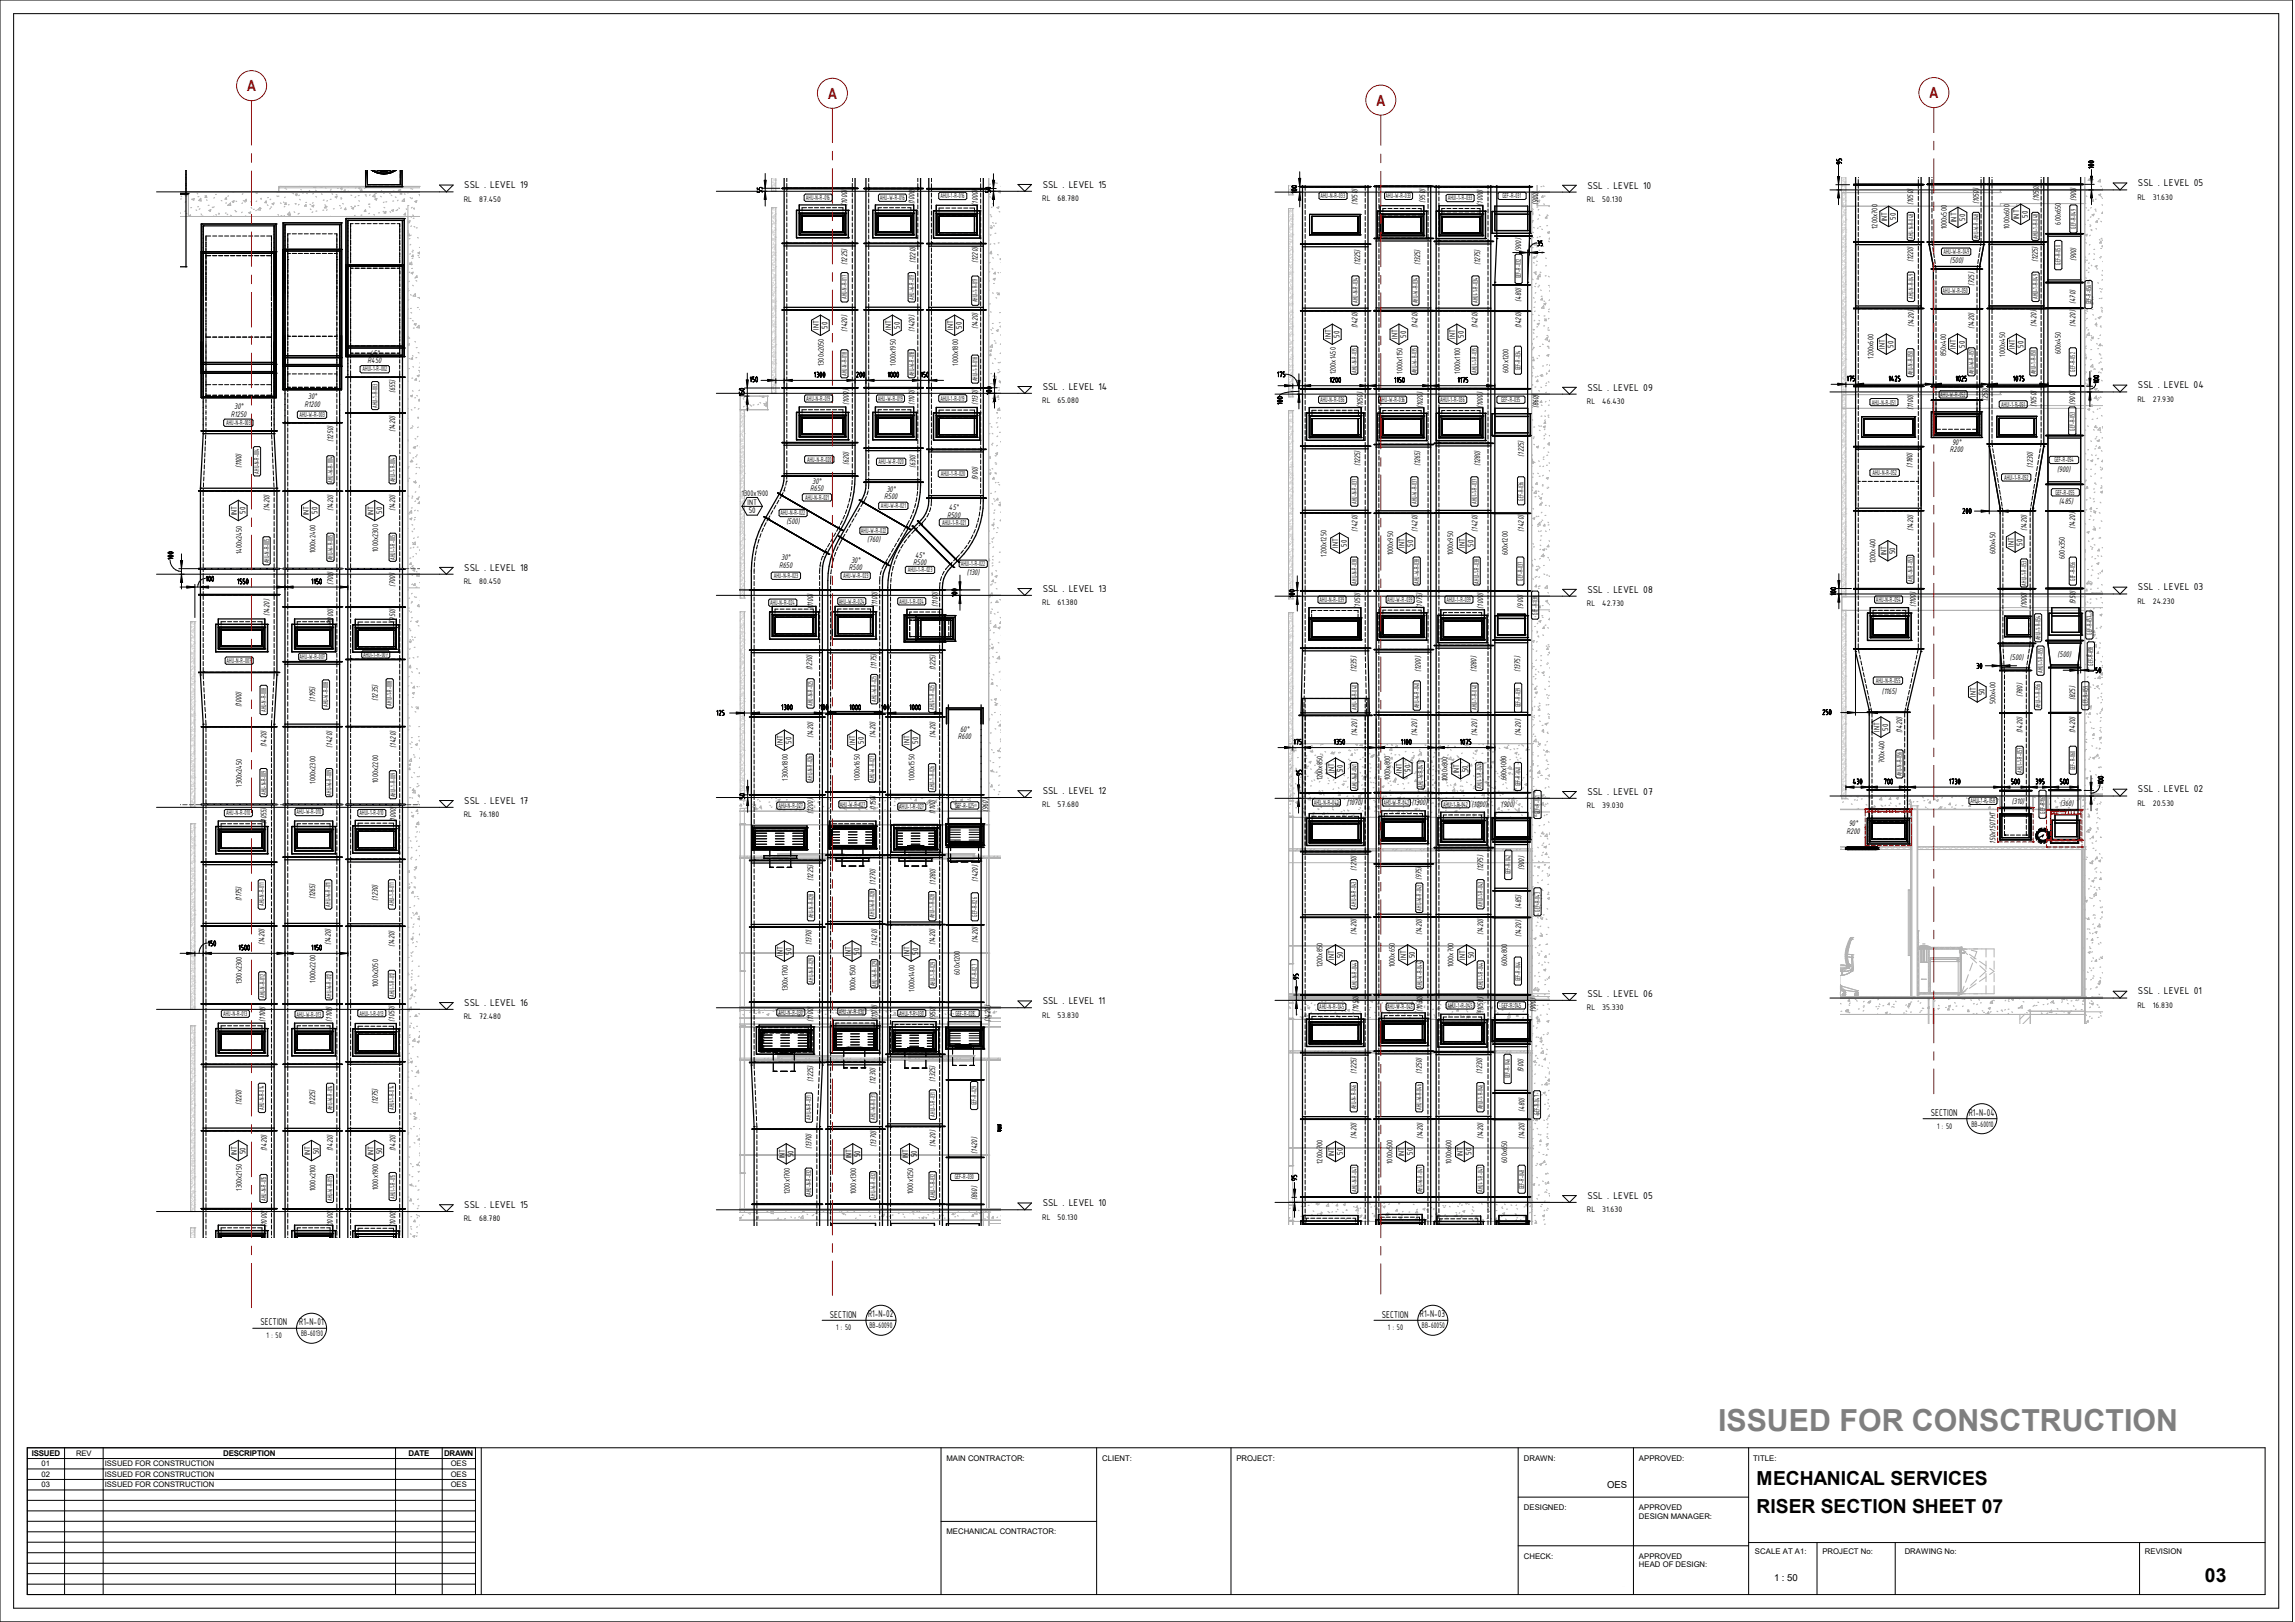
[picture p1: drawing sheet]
<svg xmlns="http://www.w3.org/2000/svg" width="841mm" height="594mm" viewBox="0 0 841 594" stroke-linecap="round" stroke-linejoin="round" font-family="sans-serif">
<defs><g id="words">
<text font-size="11.1" fill="#7f7f7f" x="629.6" y="524.3">ISSUED FOR CONSCTRUCTION</text>
<g font-size="7.1">
<text x="643.7" y="543.9">MECHANICAL SERVICES</text>
<text x="643.7" y="554.1">RISER SECTION SHEET 07</text>
<text x="808" y="579.5">03</text>
</g>
<g font-size="5.6" fill="#f00">
<text x="90.6" y="33.4">A</text>
<text x="707.1" y="36">A</text>
<text x="303.4" y="36.2">A</text>
<text x="504.4" y="38.7">A</text>
</g>
<g font-size="3.9">
<text x="170.1" y="69">SSL . LEVEL 19</text>
<text x="382.1" y="68.7">SSL . LEVEL 15</text>
<text x="581.7" y="69">SSL . LEVEL 10</text>
<text x="783.5" y="68.2">SSL . LEVEL 05</text>
<text x="382.1" y="142.7">SSL . LEVEL 14</text>
<text x="581.7" y="143">SSL . LEVEL 09</text>
<text x="783.5" y="142.2">SSL . LEVEL 04</text>
<text x="170.1" y="209">SSL . LEVEL 18</text>
<text x="382.1" y="216.7">SSL . LEVEL 13</text>
<text x="581.7" y="217">SSL . LEVEL 08</text>
<text x="783.5" y="216.2">SSL . LEVEL 03</text>
<text x="382.1" y="290.7">SSL . LEVEL 12</text>
<text x="581.7" y="291">SSL . LEVEL 07</text>
<text x="783.5" y="290.2">SSL . LEVEL 02</text>
<text x="170.1" y="294.4">SSL . LEVEL 17</text>
<text x="581.7" y="365.1">SSL . LEVEL 06</text>
<text x="783.5" y="364.2">SSL . LEVEL 01</text>
<text x="170.1" y="368.4">SSL . LEVEL 16</text>
<text x="382.1" y="367.7">SSL . LEVEL 11</text>
<text x="707.6" y="408.7">SECTION</text>
<text x="721.5" y="408.6">R1-N-04</text>
<text x="170.1" y="442.4">SSL . LEVEL 15</text>
<text x="382.1" y="441.8">SSL . LEVEL 10</text>
<text x="581.7" y="439.1">SSL . LEVEL 05</text>
<text x="95.5" y="485.5">SECTION</text>
<text x="109.7" y="485.4">R1-N-01</text>
<text x="304.1" y="482.6">SECTION</text>
<text x="318.1" y="482.4">R1-N-02</text>
<text x="506.3" y="482.6">SECTION</text>
<text x="520.4" y="482.4">R1-N-03</text>
</g>
<g font-size="3.5">
<text x="589" y="545.1">OES</text>
<text x="650.1" y="579">1 : 50</text>
</g>
<g font-size="3.2">
<text x="170" y="73.9">RL</text>
<text x="175.6" y="73.9">87.450</text>
<text x="310.5" y="75.4" transform="rotate(-90 310.5 75.4)">(1000)</text>
<text x="335.1" y="74.8" transform="rotate(-90 335.1 74.8)">(1000)</text>
<text x="358.4" y="75.3" transform="rotate(-90 358.4 75.3)">(1000)</text>
<text x="381.9" y="73.7">RL</text>
<text x="387.6" y="73.7">68.780</text>
<text x="497.5" y="75.1" transform="rotate(-90 497.5 75.1)">(1050)</text>
<text x="522.3" y="74.2" transform="rotate(-90 522.3 74.2)">(950)</text>
<text x="543.4" y="75.3" transform="rotate(-90 543.4 75.3)">(1000)</text>
<text x="563.7" y="75.2" transform="rotate(-90 563.7 75.2)">(900)</text>
<text x="581.5" y="74">RL</text>
<text x="587.2" y="74">50.130</text>
<text x="701.1" y="75.1" transform="rotate(-90 701.1 75.1)">(1050)</text>
<text x="725.2" y="74.8" transform="rotate(-90 725.2 74.8)">(1050)</text>
<text x="747.1" y="73.6" transform="rotate(-90 747.1 73.6)">(1050)</text>
<text x="760.9" y="73.6" transform="rotate(-90 760.9 73.6)">(900)</text>
<text x="783.3" y="73.2">RL</text>
<text x="788.9" y="73.2">31.630</text>
<text x="688" y="83.8" transform="rotate(-90 688 83.8)">1200x700</text>
<text x="691.6" y="81" transform="rotate(-90 691.6 81)">INT</text>
<text x="694.8" y="80.6" transform="rotate(-90 694.8 80.6)">50</text>
<text x="717" y="81.3" transform="rotate(-90 717 81.3)">INT</text>
<text x="720.2" y="80.9" transform="rotate(-90 720.2 80.9)">50</text>
<text x="736.4" y="83.8" transform="rotate(-90 736.4 83.8)">1000x600</text>
<text x="740" y="80.2" transform="rotate(-90 740 80.2)">INT</text>
<text x="743.2" y="79.8" transform="rotate(-90 743.2 79.8)">50</text>
<text x="755.3" y="82.3" transform="rotate(-90 755.3 82.3)">600x650</text>
<text x="713.4" y="84" transform="rotate(-90 713.4 84)">1000x500</text>
<text x="557.5" y="92.2" transform="rotate(-90 557.5 92.2)">(900)</text>
<text x="760.9" y="95.6" transform="rotate(-90 760.9 95.6)">(900)</text>
<text x="310.5" y="97" transform="rotate(-90 310.5 97)">(1225)</text>
<text x="335.5" y="96.3" transform="rotate(-90 335.5 96.3)">(1220)</text>
<text x="358.4" y="96.3" transform="rotate(-90 358.4 96.3)">(1220)</text>
<text x="498.4" y="97.1" transform="rotate(-90 498.4 97.1)">(1225)</text>
<text x="520.4" y="97.1" transform="rotate(-90 520.4 97.1)">(1325)</text>
<text x="542.4" y="97.1" transform="rotate(-90 542.4 97.1)">(1275)</text>
<text x="701.1" y="96.1" transform="rotate(-90 701.1 96.1)">(1220)</text>
<text x="714.5" y="96.4">(500)</text>
<text x="746.8" y="96.1" transform="rotate(-90 746.8 96.1)">(1225)</text>
<text x="723.5" y="104.6" transform="rotate(-90 723.5 104.6)">(725)</text>
<text x="557.5" y="110.6" transform="rotate(-90 557.5 110.6)">(480)</text>
<text x="760.6" y="111.4" transform="rotate(-90 760.6 111.4)">(470)</text>
<text x="701.3" y="119.7" transform="rotate(-90 701.3 119.7)">(1420)</text>
<text x="746.3" y="119.7" transform="rotate(-90 746.3 119.7)">(1420)</text>
<text x="760.6" y="119.7" transform="rotate(-90 760.6 119.7)">(1420)</text>
<text x="300.1" y="120.9" transform="rotate(-90 300.1 120.9)">INT</text>
<text x="303.3" y="120.4" transform="rotate(-90 303.3 120.4)">50</text>
<text x="310.5" y="121.5" transform="rotate(-90 310.5 121.5)">(1420)</text>
<text x="326.5" y="120.9" transform="rotate(-90 326.5 120.9)">INT</text>
<text x="329.7" y="120.4" transform="rotate(-90 329.7 120.4)">50</text>
<text x="335.1" y="121.5" transform="rotate(-90 335.1 121.5)">(1420)</text>
<text x="349.3" y="120.9" transform="rotate(-90 349.3 120.9)">INT</text>
<text x="352.5" y="120.4" transform="rotate(-90 352.5 120.4)">50</text>
<text x="358.4" y="120.6" transform="rotate(-90 358.4 120.6)">(1420)</text>
<text x="487.7" y="124.1" transform="rotate(-90 487.7 124.1)">INT</text>
<text x="490.9" y="123.7" transform="rotate(-90 490.9 123.7)">50</text>
<text x="497.5" y="120.3" transform="rotate(-90 497.5 120.3)">(1420)</text>
<text x="512.1" y="124.1" transform="rotate(-90 512.1 124.1)">INT</text>
<text x="515.3" y="123.7" transform="rotate(-90 515.3 123.7)">50</text>
<text x="519.5" y="120.3" transform="rotate(-90 519.5 120.3)">(1420)</text>
<text x="533.3" y="124.1" transform="rotate(-90 533.3 124.1)">INT</text>
<text x="536.5" y="123.7" transform="rotate(-90 536.5 123.7)">50</text>
<text x="541.5" y="120.3" transform="rotate(-90 541.5 120.3)">(1420)</text>
<text x="557.5" y="120.3" transform="rotate(-90 557.5 120.3)">(1420)</text>
<text x="723.5" y="120.5" transform="rotate(-90 723.5 120.5)">(1420)</text>
<text x="135.5" y="130.3">45°</text>
<text x="686.6" y="131.3" transform="rotate(-90 686.6 131.3)">1200x600</text>
<text x="690.8" y="127.8" transform="rotate(-90 690.8 127.8)">INT</text>
<text x="693.9" y="127.3" transform="rotate(-90 693.9 127.3)">50</text>
<text x="713.2" y="130.5" transform="rotate(-90 713.2 130.5)">850x400</text>
<text x="716.8" y="127.7" transform="rotate(-90 716.8 127.7)">INT</text>
<text x="720" y="127.3" transform="rotate(-90 720 127.3)">50</text>
<text x="734.8" y="130.6" transform="rotate(-90 734.8 130.6)">1000x450</text>
<text x="738.4" y="127.8" transform="rotate(-90 738.4 127.8)">INT</text>
<text x="741.6" y="127.3" transform="rotate(-90 741.6 127.3)">50</text>
<text x="755.3" y="129.8" transform="rotate(-90 755.3 129.8)">600x450</text>
<text x="134.7" y="133.1">R450</text>
<text x="301.9" y="134.1" transform="rotate(-90 301.9 134.1)">1300x2050</text>
<text x="328.3" y="133.9" transform="rotate(-90 328.3 133.9)">1000x1950</text>
<text x="351.1" y="133.9" transform="rotate(-90 351.1 133.9)">1000x1800</text>
<text x="489.5" y="137.1" transform="rotate(-90 489.5 137.1)">1200x1450</text>
<text x="513.9" y="136.8" transform="rotate(-90 513.9 136.8)">1000x1150</text>
<text x="535.1" y="136.8" transform="rotate(-90 535.1 136.8)">1000x1100</text>
<text x="552.7" y="136.6" transform="rotate(-90 552.7 136.6)">600x1200</text>
<text x="85.8" y="149.9">30°</text>
<text x="111.6" y="149.1">R1200</text>
<text x="112.8" y="146.1">30°</text>
<text x="144.8" y="144" transform="rotate(-90 144.8 144)">(655)</text>
<text x="311.1" y="148.4" transform="rotate(-90 311.1 148.4)">(1000)</text>
<text x="335.1" y="148.4" transform="rotate(-90 335.1 148.4)">(1100)</text>
<text x="358.4" y="148.4" transform="rotate(-90 358.4 148.4)">(1130)</text>
<text x="381.9" y="147.7">RL</text>
<text x="387.6" y="147.7">65.080</text>
<text x="499.4" y="149.5" transform="rotate(-90 499.4 149.5)">(1050)</text>
<text x="521.4" y="149.5" transform="rotate(-90 521.4 149.5)">(1020)</text>
<text x="543.4" y="149.5" transform="rotate(-90 543.4 149.5)">(1000)</text>
<text x="563.8" y="149.5" transform="rotate(-90 563.8 149.5)">(860)</text>
<text x="581.5" y="148">RL</text>
<text x="587.2" y="148">46.430</text>
<text x="728.4" y="146.9" transform="rotate(-90 728.4 146.9)">(250)</text>
<text x="746.3" y="149.1" transform="rotate(-90 746.3 149.1)">(1050)</text>
<text x="760.5" y="148.2" transform="rotate(-90 760.5 148.2)">(900)</text>
<text x="783.3" y="147.2">RL</text>
<text x="788.9" y="147.2">27.930</text>
<text x="84.6" y="152.8">R1250</text>
<text x="701.1" y="150.1" transform="rotate(-90 701.1 150.1)">(1100)</text>
<text x="122" y="161.8" transform="rotate(-90 122 161.8)">(1250)</text>
<text x="144.8" y="158.3" transform="rotate(-90 144.8 158.3)">(1420)</text>
<text x="558.5" y="167.2" transform="rotate(-90 558.5 167.2)">(1225)</text>
<text x="714.5" y="165.7">R200</text>
<text x="715.3" y="162.9">90°</text>
<text x="88.5" y="171.5" transform="rotate(-90 88.5 171.5)">(1100)</text>
<text x="311.1" y="170.3" transform="rotate(-90 311.1 170.3)">(620)</text>
<text x="335.5" y="171.5" transform="rotate(-90 335.5 171.5)">(630)</text>
<text x="498.4" y="170.7" transform="rotate(-90 498.4 170.7)">(1225)</text>
<text x="520.4" y="170.7" transform="rotate(-90 520.4 170.7)">(1265)</text>
<text x="542.4" y="170.7" transform="rotate(-90 542.4 170.7)">(1280)</text>
<text x="700.9" y="171.3" transform="rotate(-90 700.9 171.3)">(1180)</text>
<text x="745" y="171.3" transform="rotate(-90 745 171.3)">(1230)</text>
<text x="753.8" y="172.7">(900)</text>
<text x="297.6" y="177.2">30°</text>
<text x="358.4" y="175.9" transform="rotate(-90 358.4 175.9)">(900)</text>
<text x="271.9" y="181.5">1300x1900</text>
<text x="273.9" y="184.9">INT</text>
<text x="296.9" y="180">R650</text>
<text x="324" y="182.9">R500</text>
<text x="324.8" y="180.1">30°</text>
<text x="754.5" y="184.7">(485)</text>
<text x="86.8" y="188.7" transform="rotate(-90 86.8 188.7)">INT</text>
<text x="90" y="188.3" transform="rotate(-90 90 188.3)">50</text>
<text x="98.7" y="187.2" transform="rotate(-90 98.7 187.2)">(1420)</text>
<text x="113.2" y="188.7" transform="rotate(-90 113.2 188.7)">INT</text>
<text x="116.4" y="188.3" transform="rotate(-90 116.4 188.3)">50</text>
<text x="122" y="187.2" transform="rotate(-90 122 187.2)">(1420)</text>
<text x="136.8" y="188.7" transform="rotate(-90 136.8 188.7)">INT</text>
<text x="140" y="188.3" transform="rotate(-90 140 188.3)">50</text>
<text x="144.8" y="187.2" transform="rotate(-90 144.8 187.2)">(1420)</text>
<text x="274.4" y="188">50</text>
<text x="347" y="189.7">R500</text>
<text x="347.8" y="186.9">45°</text>
<text x="288.2" y="192">(500)</text>
<text x="497.5" y="194.7" transform="rotate(-90 497.5 194.7)">(1420)</text>
<text x="519.5" y="194.7" transform="rotate(-90 519.5 194.7)">(1420)</text>
<text x="541.5" y="194.7" transform="rotate(-90 541.5 194.7)">(1420)</text>
<text x="558.5" y="194.7" transform="rotate(-90 558.5 194.7)">(1420)</text>
<text x="701.1" y="194.6" transform="rotate(-90 701.1 194.6)">(1420)</text>
<text x="742.8" y="194.6" transform="rotate(-90 742.8 194.6)">(1420)</text>
<text x="760.5" y="193.7" transform="rotate(-90 760.5 193.7)">(1420)</text>
<text x="88.6" y="202.9" transform="rotate(-90 88.6 202.9)">1400x2450</text>
<text x="115.6" y="202.6" transform="rotate(-90 115.6 202.6)">1000x2400</text>
<text x="138.6" y="202.1" transform="rotate(-90 138.6 202.1)">1000x2300</text>
<text x="317.8" y="198.5">(760)</text>
<text x="486.1" y="203.8" transform="rotate(-90 486.1 203.8)">1200x1250</text>
<text x="490.3" y="200.7" transform="rotate(-90 490.3 200.7)">INT</text>
<text x="493.5" y="200.2" transform="rotate(-90 493.5 200.2)">50</text>
<text x="510.5" y="203.5" transform="rotate(-90 510.5 203.5)">1000x950</text>
<text x="514.7" y="200.7" transform="rotate(-90 514.7 200.7)">INT</text>
<text x="517.9" y="200.2" transform="rotate(-90 517.9 200.2)">50</text>
<text x="532.5" y="203.5" transform="rotate(-90 532.5 203.5)">1000x950</text>
<text x="536.7" y="200.7" transform="rotate(-90 536.7 200.7)">INT</text>
<text x="539.9" y="200.2" transform="rotate(-90 539.9 200.2)">50</text>
<text x="552.5" y="203.5" transform="rotate(-90 552.5 203.5)">600x1200</text>
<text x="691.3" y="203.4" transform="rotate(-90 691.3 203.4)">INT</text>
<text x="694.5" y="203" transform="rotate(-90 694.5 203)">50</text>
<text x="731.2" y="203.1" transform="rotate(-90 731.2 203.1)">600x450</text>
<text x="738" y="200.2" transform="rotate(-90 738 200.2)">INT</text>
<text x="741.1" y="199.8" transform="rotate(-90 741.1 199.8)">50</text>
<text x="285.5" y="208">R650</text>
<text x="286.3" y="205.2">30°</text>
<text x="311.1" y="208.9">R500</text>
<text x="311.9" y="206.1">30°</text>
<text x="334.6" y="207.1">R500</text>
<text x="335.3" y="204.3">45°</text>
<text x="687.2" y="206.3" transform="rotate(-90 687.2 206.3)">1200x400</text>
<text x="756.7" y="204.7" transform="rotate(-90 756.7 204.7)">600x350</text>
<text x="122" y="214.3" transform="rotate(-90 122 214.3)">(700)</text>
<text x="144.8" y="214.9" transform="rotate(-90 144.8 214.9)">(700)</text>
<text x="170" y="213.9">RL</text>
<text x="175.6" y="213.9">80.450</text>
<text x="354.3" y="210.5">(130)</text>
<text x="381.9" y="221.7">RL</text>
<text x="387.6" y="221.7">61.380</text>
<text x="581.5" y="222">RL</text>
<text x="587.2" y="222">42.730</text>
<text x="760.6" y="221.4" transform="rotate(-90 760.6 221.4)">(950)</text>
<text x="783.3" y="221.2">RL</text>
<text x="788.9" y="221.2">24.230</text>
<text x="98.7" y="225.6" transform="rotate(-90 98.7 225.6)">(1420)</text>
<text x="298" y="223" transform="rotate(-90 298 223)">(1100)</text>
<text x="321.6" y="222.3" transform="rotate(-90 321.6 222.3)">(1100)</text>
<text x="343.7" y="222.3" transform="rotate(-90 343.7 222.3)">(1100)</text>
<text x="498.4" y="222.9" transform="rotate(-90 498.4 222.9)">(1050)</text>
<text x="521.2" y="222.9" transform="rotate(-90 521.2 222.9)">(1075)</text>
<text x="543.5" y="222.9" transform="rotate(-90 543.5 222.9)">(1000)</text>
<text x="558.2" y="222.9" transform="rotate(-90 558.2 222.9)">(900)</text>
<text x="702" y="222.4" transform="rotate(-90 702 222.4)">(1100)</text>
<text x="742.8" y="222.8" transform="rotate(-90 742.8 222.8)">(1000)</text>
<text x="122" y="228.9" transform="rotate(-90 122 228.9)">(1000)</text>
<text x="144.8" y="228" transform="rotate(-90 144.8 228)">(950)</text>
<text x="297.6" y="245.6" transform="rotate(-90 297.6 245.6)">(1230)</text>
<text x="321.1" y="244.9" transform="rotate(-90 321.1 244.9)">(1175)</text>
<text x="342.8" y="245.6" transform="rotate(-90 342.8 245.6)">(1225)</text>
<text x="736.6" y="241.6">(500)</text>
<text x="754" y="240.5">(500)</text>
<text x="497.1" y="246.2" transform="rotate(-90 497.1 246.2)">(1235)</text>
<text x="520.7" y="246.2" transform="rotate(-90 520.7 246.2)">(1200)</text>
<text x="541.1" y="246.2" transform="rotate(-90 541.1 246.2)">(1280)</text>
<text x="557.1" y="246.2" transform="rotate(-90 557.1 246.2)">(1375)</text>
<text x="115.5" y="257" transform="rotate(-90 115.5 257)">(1195)</text>
<text x="138.5" y="256.7" transform="rotate(-90 138.5 256.7)">(1235)</text>
<text x="689.6" y="254.3">(1165)</text>
<text x="724.1" y="255.1" transform="rotate(-90 724.1 255.1)">INT</text>
<text x="727.2" y="254.7" transform="rotate(-90 727.2 254.7)">50</text>
<text x="741.1" y="255.2" transform="rotate(-90 741.1 255.2)">(780)</text>
<text x="760.5" y="256.3" transform="rotate(-90 760.5 256.3)">(825)</text>
<text x="88.5" y="259.1" transform="rotate(-90 88.5 259.1)">(1000)</text>
<text x="731.2" y="258" transform="rotate(-90 731.2 258)">500x400</text>
<text x="351.8" y="268">60°</text>
<text x="497.3" y="269.5" transform="rotate(-90 497.3 269.5)">(1420)</text>
<text x="519.3" y="269.5" transform="rotate(-90 519.3 269.5)">(1420)</text>
<text x="541.3" y="269.5" transform="rotate(-90 541.3 269.5)">(1420)</text>
<text x="557.3" y="269.5" transform="rotate(-90 557.3 269.5)">(1420)</text>
<text x="688.8" y="268" transform="rotate(-90 688.8 268)">INT</text>
<text x="691.9" y="267.6" transform="rotate(-90 691.9 267.6)">50</text>
<text x="697.1" y="268.6" transform="rotate(-90 697.1 268.6)">(1420)</text>
<text x="741.1" y="268.6" transform="rotate(-90 741.1 268.6)">(1420)</text>
<text x="760.5" y="268.6" transform="rotate(-90 760.5 268.6)">(1420)</text>
<text x="97.6" y="273.7" transform="rotate(-90 97.6 273.7)">(1420)</text>
<text x="121.7" y="273.8" transform="rotate(-90 121.7 273.8)">(1420)</text>
<text x="145" y="273.8" transform="rotate(-90 145 273.8)">(1420)</text>
<text x="286.9" y="272.8" transform="rotate(-90 286.9 272.8)">INT</text>
<text x="290.1" y="272.4" transform="rotate(-90 290.1 272.4)">50</text>
<text x="298" y="270.4" transform="rotate(-90 298 270.4)">(1420)</text>
<text x="313.4" y="272.8" transform="rotate(-90 313.4 272.8)">INT</text>
<text x="316.5" y="272.4" transform="rotate(-90 316.5 272.4)">50</text>
<text x="320.8" y="270.4" transform="rotate(-90 320.8 270.4)">(1420)</text>
<text x="333.3" y="272.8" transform="rotate(-90 333.3 272.8)">INT</text>
<text x="336.5" y="272.4" transform="rotate(-90 336.5 272.4)">50</text>
<text x="342.8" y="270.4" transform="rotate(-90 342.8 270.4)">(1420)</text>
<text x="351" y="270.8">R600</text>
<text x="690.5" y="279.5" transform="rotate(-90 690.5 279.5)">700x400</text>
<text x="115.6" y="287" transform="rotate(-90 115.6 287)">1000x2300</text>
<text x="138.6" y="286.7" transform="rotate(-90 138.6 286.7)">1000x2200</text>
<text x="288.8" y="285.9" transform="rotate(-90 288.8 285.9)">1300x1800</text>
<text x="315.1" y="285.9" transform="rotate(-90 315.1 285.9)">1000x1650</text>
<text x="335.2" y="285.9" transform="rotate(-90 335.2 285.9)">1000x1550</text>
<text x="484.7" y="285.8" transform="rotate(-90 484.7 285.8)">1200x850</text>
<text x="488.9" y="283" transform="rotate(-90 488.9 283)">INT</text>
<text x="492.1" y="282.6" transform="rotate(-90 492.1 282.6)">50</text>
<text x="509.5" y="285.8" transform="rotate(-90 509.5 285.8)">1000x800</text>
<text x="513.7" y="283" transform="rotate(-90 513.7 283)">INT</text>
<text x="516.9" y="282.6" transform="rotate(-90 516.9 282.6)">50</text>
<text x="530.5" y="286" transform="rotate(-90 530.5 286)">1000x800</text>
<text x="534.7" y="283.3" transform="rotate(-90 534.7 283.3)">INT</text>
<text x="537.9" y="282.8" transform="rotate(-90 537.9 282.8)">50</text>
<text x="552" y="285.8" transform="rotate(-90 552 285.8)">600x1000</text>
<text x="88.6" y="288.1" transform="rotate(-90 88.6 288.1)">1300x2450</text>
<text x="170" y="299.3">RL</text>
<text x="175.6" y="299.3">76.180</text>
<text x="298" y="298.2" transform="rotate(-90 298 298.2)">(1200)</text>
<text x="320.9" y="296.8" transform="rotate(-90 320.9 296.8)">(1150)</text>
<text x="342.6" y="298.3" transform="rotate(-90 342.6 298.3)">(1100)</text>
<text x="362.1" y="297.3" transform="rotate(-90 362.1 297.3)">(960)</text>
<text x="381.9" y="295.7">RL</text>
<text x="387.6" y="295.7">57.680</text>
<text x="493.6" y="294.9">(1070)</text>
<text x="550.1" y="295.6">(900)</text>
<text x="581.5" y="296">RL</text>
<text x="587.2" y="296">39.030</text>
<text x="737.2" y="294.6">(310)</text>
<text x="754.9" y="295.3">(360)</text>
<text x="783.3" y="295.2">RL</text>
<text x="788.9" y="295.2">20.530</text>
<text x="97.6" y="301.7" transform="rotate(-90 97.6 301.7)">(1055)</text>
<text x="145" y="301.2" transform="rotate(-90 145 301.2)">(1000)</text>
<text x="676.7" y="305.4">R200</text>
<text x="677.5" y="302.6">90°</text>
<text x="731.2" y="308.9" transform="rotate(-90 731.2 308.9)">150x150THT</text>
<text x="298" y="322.6" transform="rotate(-90 298 322.6)">(1225)</text>
<text x="320.8" y="324" transform="rotate(-90 320.8 324)">(1270)</text>
<text x="342.8" y="324" transform="rotate(-90 342.8 324)">(1280)</text>
<text x="358.3" y="322.9" transform="rotate(-90 358.3 322.9)">(1420)</text>
<text x="497.1" y="318.9" transform="rotate(-90 497.1 318.9)">(1210)</text>
<text x="543.5" y="319" transform="rotate(-90 543.5 319)">(1275)</text>
<text x="558.5" y="318.6" transform="rotate(-90 558.5 318.6)">(900)</text>
<text x="115.5" y="329.4" transform="rotate(-90 115.5 329.4)">(1265)</text>
<text x="138.5" y="329.9" transform="rotate(-90 138.5 329.9)">(1230)</text>
<text x="88.5" y="330.2" transform="rotate(-90 88.5 330.2)">(1175)</text>
<text x="557.5" y="332.9" transform="rotate(-90 557.5 332.9)">(485)</text>
<text x="96.9" y="346.2" transform="rotate(-90 96.9 346.2)">(1420)</text>
<text x="121.3" y="346.2" transform="rotate(-90 121.3 346.2)">(1420)</text>
<text x="144.6" y="346.8" transform="rotate(-90 144.6 346.8)">(1420)</text>
<text x="297.4" y="346.2" transform="rotate(-90 297.4 346.2)">(1370)</text>
<text x="321.5" y="346.3" transform="rotate(-90 321.5 346.3)">(1420)</text>
<text x="342.6" y="346.2" transform="rotate(-90 342.6 346.2)">(1420)</text>
<text x="358.3" y="345.5" transform="rotate(-90 358.3 345.5)">(1420)</text>
<text x="497.1" y="342.5" transform="rotate(-90 497.1 342.5)">(1420)</text>
<text x="521.1" y="342.5" transform="rotate(-90 521.1 342.5)">(1420)</text>
<text x="543.5" y="342.5" transform="rotate(-90 543.5 342.5)">(1420)</text>
<text x="557.5" y="343.1" transform="rotate(-90 557.5 343.1)">(1420)</text>
<text x="286.9" y="350.1" transform="rotate(-90 286.9 350.1)">INT</text>
<text x="290.1" y="349.6" transform="rotate(-90 290.1 349.6)">50</text>
<text x="311.7" y="350.1" transform="rotate(-90 311.7 350.1)">INT</text>
<text x="314.9" y="349.6" transform="rotate(-90 314.9 349.6)">50</text>
<text x="333.3" y="350.1" transform="rotate(-90 333.3 350.1)">INT</text>
<text x="336.5" y="349.6" transform="rotate(-90 336.5 349.6)">50</text>
<text x="488.9" y="351.5" transform="rotate(-90 488.9 351.5)">INT</text>
<text x="492.1" y="351" transform="rotate(-90 492.1 351)">50</text>
<text x="515.3" y="351.5" transform="rotate(-90 515.3 351.5)">INT</text>
<text x="518.5" y="351" transform="rotate(-90 518.5 351)">50</text>
<text x="536.9" y="351.5" transform="rotate(-90 536.9 351.5)">INT</text>
<text x="540.1" y="351" transform="rotate(-90 540.1 351)">50</text>
<text x="552.3" y="353.9" transform="rotate(-90 552.3 353.9)">600x800</text>
<text x="115.6" y="359.9" transform="rotate(-90 115.6 359.9)">1000x2200</text>
<text x="351.7" y="357" transform="rotate(-90 351.7 357)">600x1200</text>
<text x="484.7" y="354.2" transform="rotate(-90 484.7 354.2)">1200x850</text>
<text x="511.1" y="354.2" transform="rotate(-90 511.1 354.2)">1000x650</text>
<text x="532.7" y="354.2" transform="rotate(-90 532.7 354.2)">1000x700</text>
<text x="88.6" y="360.4" transform="rotate(-90 88.6 360.4)">1300x2300</text>
<text x="138.6" y="361.4" transform="rotate(-90 138.6 361.4)">1000x2050</text>
<text x="288.8" y="363.1" transform="rotate(-90 288.8 363.1)">1300x1700</text>
<text x="313.5" y="363.1" transform="rotate(-90 313.5 363.1)">1000x1500</text>
<text x="335.2" y="363.2" transform="rotate(-90 335.2 363.2)">1000x1400</text>
<text x="497.8" y="370.6" transform="rotate(-90 497.8 370.6)">(1050)</text>
<text x="521.3" y="370.6" transform="rotate(-90 521.3 370.6)">(1030)</text>
<text x="543.5" y="371.1" transform="rotate(-90 543.5 371.1)">(1050)</text>
<text x="562.8" y="370.6" transform="rotate(-90 562.8 370.6)">(900)</text>
<text x="581.5" y="370">RL</text>
<text x="587.2" y="370">35.330</text>
<text x="783.3" y="369.2">RL</text>
<text x="788.9" y="369.2">16.830</text>
<text x="97.2" y="374.2" transform="rotate(-90 97.2 374.2)">(1100)</text>
<text x="121.6" y="374.2" transform="rotate(-90 121.6 374.2)">(1100)</text>
<text x="144.6" y="374.2" transform="rotate(-90 144.6 374.2)">(1050)</text>
<text x="170" y="373.3">RL</text>
<text x="175.6" y="373.3">72.480</text>
<text x="298" y="374.2" transform="rotate(-90 298 374.2)">(1100)</text>
<text x="321.5" y="373.6" transform="rotate(-90 321.5 373.6)">(1100)</text>
<text x="342.8" y="373.7" transform="rotate(-90 342.8 373.7)">(950)</text>
<text x="363" y="374.2" transform="rotate(-90 363 374.2)">(1420)</text>
<text x="381.9" y="372.7">RL</text>
<text x="387.6" y="372.7">53.830</text>
<text x="497.1" y="393.2" transform="rotate(-90 497.1 393.2)">(1225)</text>
<text x="521.1" y="393.2" transform="rotate(-90 521.1 393.2)">(1250)</text>
<text x="543.1" y="393.2" transform="rotate(-90 543.1 393.2)">(1230)</text>
<text x="558.3" y="392.8" transform="rotate(-90 558.3 392.8)">(900)</text>
<text x="298" y="396.1" transform="rotate(-90 298 396.1)">(1225)</text>
<text x="320.8" y="397" transform="rotate(-90 320.8 397)">(1230)</text>
<text x="342.6" y="396.1" transform="rotate(-90 342.6 396.1)">(1325)</text>
<text x="88.5" y="404.8" transform="rotate(-90 88.5 404.8)">(1220)</text>
<text x="115.5" y="404.9" transform="rotate(-90 115.5 404.9)">(1225)</text>
<text x="138.5" y="404.4" transform="rotate(-90 138.5 404.4)">(1275)</text>
<text x="558.7" y="407.2" transform="rotate(-90 558.7 407.2)">(480)</text>
<text x="709.8" y="413.4">1 : 50</text>
<text x="722.5" y="412.6">BB-60010</text>
<text x="321.1" y="420" transform="rotate(-90 321.1 420)">(1370)</text>
<text x="342.8" y="420" transform="rotate(-90 342.8 420)">(1420)</text>
<text x="497.1" y="417.2" transform="rotate(-90 497.1 417.2)">(1420)</text>
<text x="521.5" y="417.2" transform="rotate(-90 521.5 417.2)">(1420)</text>
<text x="543.5" y="417.2" transform="rotate(-90 543.5 417.2)">(1420)</text>
<text x="558.7" y="417.2" transform="rotate(-90 558.7 417.2)">(1420)</text>
<text x="86.8" y="423.1" transform="rotate(-90 86.8 423.1)">INT</text>
<text x="90" y="422.7" transform="rotate(-90 90 422.7)">50</text>
<text x="97.8" y="421.7" transform="rotate(-90 97.8 421.7)">(1420)</text>
<text x="113.6" y="423.1" transform="rotate(-90 113.6 423.1)">INT</text>
<text x="116.8" y="422.7" transform="rotate(-90 116.8 422.7)">50</text>
<text x="122" y="421.7" transform="rotate(-90 122 421.7)">(1420)</text>
<text x="136.8" y="423.1" transform="rotate(-90 136.8 423.1)">INT</text>
<text x="140" y="422.7" transform="rotate(-90 140 422.7)">50</text>
<text x="144.9" y="421.7" transform="rotate(-90 144.9 421.7)">(1420)</text>
<text x="287.6" y="424.3" transform="rotate(-90 287.6 424.3)">INT</text>
<text x="290.7" y="423.9" transform="rotate(-90 290.7 423.9)">50</text>
<text x="297.4" y="421" transform="rotate(-90 297.4 421)">(1370)</text>
<text x="312" y="424.3" transform="rotate(-90 312 424.3)">INT</text>
<text x="315.2" y="423.9" transform="rotate(-90 315.2 423.9)">50</text>
<text x="332.8" y="424.3" transform="rotate(-90 332.8 424.3)">INT</text>
<text x="336" y="423.9" transform="rotate(-90 336 423.9)">50</text>
<text x="358.1" y="422.5" transform="rotate(-90 358.1 422.5)">(1420)</text>
<text x="488.9" y="423.5" transform="rotate(-90 488.9 423.5)">INT</text>
<text x="492.1" y="423" transform="rotate(-90 492.1 423)">50</text>
<text x="514.5" y="423.5" transform="rotate(-90 514.5 423.5)">INT</text>
<text x="517.7" y="423" transform="rotate(-90 517.7 423)">50</text>
<text x="536.1" y="423.5" transform="rotate(-90 536.1 423.5)">INT</text>
<text x="539.3" y="423" transform="rotate(-90 539.3 423)">50</text>
<text x="552.3" y="425.9" transform="rotate(-90 552.3 425.9)">600x650</text>
<text x="484.7" y="426.3" transform="rotate(-90 484.7 426.3)">1200x700</text>
<text x="510.3" y="426.3" transform="rotate(-90 510.3 426.3)">1000x500</text>
<text x="531.9" y="426.3" transform="rotate(-90 531.9 426.3)">1000x600</text>
<text x="88.6" y="436.1" transform="rotate(-90 88.6 436.1)">1300x2150</text>
<text x="115.6" y="436.2" transform="rotate(-90 115.6 436.2)">1000x2100</text>
<text x="138.6" y="435.9" transform="rotate(-90 138.6 435.9)">1000x1900</text>
<text x="289.4" y="437.3" transform="rotate(-90 289.4 437.3)">1200x1700</text>
<text x="313.8" y="437.3" transform="rotate(-90 313.8 437.3)">1000x1300</text>
<text x="334.6" y="437.3" transform="rotate(-90 334.6 437.3)">1000x1250</text>
<text x="358.1" y="439.4" transform="rotate(-90 358.1 439.4)">(860)</text>
<text x="97.8" y="449.3" transform="rotate(-90 97.8 449.3)">(1000)</text>
<text x="122" y="449.3" transform="rotate(-90 122 449.3)">(1000)</text>
<text x="144.9" y="449.3" transform="rotate(-90 144.9 449.3)">(1000)</text>
<text x="170" y="447.3">RL</text>
<text x="175.6" y="447.3">68.780</text>
<text x="381.9" y="446.7">RL</text>
<text x="387.6" y="446.7">50.130</text>
<text x="581.5" y="444">RL</text>
<text x="587.2" y="444">31.630</text>
<text x="97.7" y="490.1">1 : 50</text>
<text x="110.3" y="489.4">BB-60130</text>
<text x="306.4" y="487.2">1 : 50</text>
<text x="318.6" y="486.5">BB-60090</text>
<text x="508.6" y="487.2">1 : 50</text>
<text x="521.1" y="486.4">BB-60050</text>
</g>
<g font-size="2.9">
<text x="11.6" y="533.1">ISSUED</text>
<text x="81.8" y="533.1">DESCRIPTION</text>
<text x="149.7" y="533.1">DATE</text>
<text x="162.8" y="533.1">DRAWN</text>
<text x="346.9" y="535.1">MAIN CONTRACTOR:</text>
<text x="403.9" y="535.1">CLIENT:</text>
<text x="453.1" y="535.1">PROJECT:</text>
<text x="558.4" y="535.1">DRAWN:</text>
<text x="642.5" y="535.1">TITLE:</text>
<text x="558.4" y="553">DESIGNED:</text>
<text x="346.9" y="561.8">MECHANICAL CONTRACTOR:</text>
<text x="643.1" y="569.2">SCALE AT A1:</text>
<text x="667.9" y="569.2">PROJECT No:</text>
<text x="698" y="569.2">DRAWING No:</text>
<text x="786" y="569.2">REVISION</text>
<text x="558.4" y="570.9">CHECK:</text>
</g>
<g font-size="2.8">
<text x="674.9" y="60.3" transform="rotate(-90 674.9 60.3)">95</text>
<text x="767.2" y="61.9" transform="rotate(-90 767.2 61.9)">100</text>
<text x="279.3" y="70.7" transform="rotate(-90 279.3 70.7)">55</text>
<text x="363" y="70.7" transform="rotate(-90 363 70.7)">50</text>
<text x="475.2" y="71" transform="rotate(-90 475.2 71)">100</text>
<text x="295.4" y="73.3">AHU-N-R-016</text>
<text x="322.4" y="73.3">AHU-W-R-016</text>
<text x="344.7" y="72.6">AHUI-1-R-016</text>
<text x="483.9" y="72.6">AHU-N-R-033</text>
<text x="507.8" y="72.6">AHU-W-R-033</text>
<text x="530.5" y="73.4">AHUI-1-R-033</text>
<text x="550.6" y="72.6">GEF-R-031</text>
<text x="760.7" y="83.8" transform="rotate(-90 760.7 83.8)">GEF-R-049</text>
<text x="701.2" y="87.5" transform="rotate(-90 701.2 87.5)">AHU-N-R-048</text>
<text x="725" y="87.7" transform="rotate(-90 725 87.7)">AHU-W-R-048</text>
<text x="746.8" y="87.5" transform="rotate(-90 746.8 87.5)">AHUI-1-R-048</text>
<text x="563.2" y="90">35</text>
<text x="712.2" y="93">AHU-W-R-049</text>
<text x="557.4" y="101.9" transform="rotate(-90 557.4 101.9)">GEF-R-032</text>
<text x="755.1" y="96.9" transform="rotate(-90 755.1 96.9)">GEF-R-050</text>
<text x="711.9" y="107.3">AHU-W-R-050</text>
<text x="310.3" y="109.6" transform="rotate(-90 310.3 109.6)">AHU-N-R-017</text>
<text x="335" y="109.7" transform="rotate(-90 335 109.7)">AHU-W-R-017</text>
<text x="358.2" y="110.8" transform="rotate(-90 358.2 110.8)">AHUI-1-R-017</text>
<text x="497.5" y="110.9" transform="rotate(-90 497.5 110.9)">AHU-N-R-034</text>
<text x="519.6" y="111.1" transform="rotate(-90 519.6 111.1)">AHU-W-R-034</text>
<text x="541.6" y="110.9" transform="rotate(-90 541.6 110.9)">AHUI-1-R-034</text>
<text x="701.2" y="109.6" transform="rotate(-90 701.2 109.6)">AHU-N-R-049</text>
<text x="746.8" y="109.6" transform="rotate(-90 746.8 109.6)">AHUI-1-R-049</text>
<text x="766.3" y="111.4" transform="rotate(-90 766.3 111.4)">GEF-R-051</text>
<text x="132.9" y="136">AHUI-1-R-002</text>
<text x="310.3" y="137.7" transform="rotate(-90 310.3 137.7)">AHU-N-R-018</text>
<text x="335" y="137.9" transform="rotate(-90 335 137.9)">AHU-W-R-018</text>
<text x="497.2" y="136.5" transform="rotate(-90 497.2 136.5)">AHU-N-R-035</text>
<text x="519.2" y="136.7" transform="rotate(-90 519.2 136.7)">AHU-W-R-035</text>
<text x="541.1" y="136.5" transform="rotate(-90 541.1 136.5)">AHUI-1-R-035</text>
<text x="557.1" y="135.6" transform="rotate(-90 557.1 135.6)">GEF-R-034</text>
<text x="701" y="137.4" transform="rotate(-90 701 137.4)">AHU-N-R-050</text>
<text x="723.3" y="137.2" transform="rotate(-90 723.3 137.2)">AHU-W-R-051</text>
<text x="746.1" y="137.1" transform="rotate(-90 746.1 137.1)">AHUI-1-R-050</text>
<text x="760.5" y="136.1" transform="rotate(-90 760.5 136.1)">GEF-R-052</text>
<text x="274.7" y="139.9">150</text>
<text x="298.2" y="138.1">1300</text>
<text x="313.6" y="138.1">200</text>
<text x="325.2" y="138.1">1000</text>
<text x="337.3" y="138.1">150</text>
<text x="358.2" y="139.7" transform="rotate(-90 358.2 139.7)">AHUI-1-R-018</text>
<text x="467.9" y="138">175</text>
<text x="487.2" y="140.1">1200</text>
<text x="510.8" y="140.1">1150</text>
<text x="534.1" y="140.1">1175</text>
<text x="676.7" y="139.6">175</text>
<text x="692" y="139.6">1425</text>
<text x="716.6" y="139.6">1025</text>
<text x="737.6" y="139.6">1075</text>
<text x="769.1" y="140.5" transform="rotate(-90 769.1 140.5)">100</text>
<text x="138.4" y="149.5" transform="rotate(-90 138.4 149.5)">AHUI-1-R-003</text>
<text x="272.8" y="145.2" transform="rotate(-90 272.8 145.2)">150</text>
<text x="295.5" y="146.9">AHU-N-R-019</text>
<text x="321.7" y="146.9">AHU-W-R-019</text>
<text x="344.7" y="146.8">AHUI-1-R-019</text>
<text x="363.4" y="144.7" transform="rotate(-90 363.4 144.7)">100</text>
<text x="469.9" y="148.3" transform="rotate(-90 469.9 148.3)">100</text>
<text x="483.7" y="147.3">AHU-N-R-036</text>
<text x="505.6" y="147.3">AHU-W-R-036</text>
<text x="527.8" y="147.3">AHUI-1-R-036</text>
<text x="550.1" y="147.3">GEF-R-035</text>
<text x="685.9" y="148.2">AHU-N-R-051</text>
<text x="711" y="145.3">AHU-W-R-052</text>
<text x="733.3" y="149">AHUI-1-R-051</text>
<text x="82.9" y="155.7">AHU-N-R-003</text>
<text x="109.7" y="152.7">AHU-W-R-003</text>
<text x="760.3" y="157.8" transform="rotate(-90 760.3 157.8)">GEF-R-053</text>
<text x="95" y="173.4" transform="rotate(-90 95 173.4)">AHU-N-R-004</text>
<text x="295.8" y="169.1">AHU-N-R-020</text>
<text x="321.9" y="169.9">AHU-W-R-020</text>
<text x="686.2" y="173.9">AHU-N-R-052</text>
<text x="752.9" y="169.3">GEF-R-054</text>
<text x="122" y="176.8" transform="rotate(-90 122 176.8)">AHU-W-R-004</text>
<text x="144.8" y="176.7" transform="rotate(-90 144.8 176.7)">AHUI-1-R-004</text>
<text x="344.8" y="174.3">AHUI-1-R-020</text>
<text x="734.4" y="175.6">AHUI-1-R-052</text>
<text x="295" y="183">AHU-N-R-021</text>
<text x="497.2" y="184.5" transform="rotate(-90 497.2 184.5)">AHU-N-R-037</text>
<text x="519.2" y="184.6" transform="rotate(-90 519.2 184.6)">AHU-W-R-037</text>
<text x="541.1" y="184.5" transform="rotate(-90 541.1 184.5)">AHUI-1-R-037</text>
<text x="558.3" y="183.4" transform="rotate(-90 558.3 183.4)">GEF-R-036</text>
<text x="753.2" y="181.2">GEF-R-055</text>
<text x="286" y="188.8">AHU-N-R-022</text>
<text x="322.8" y="186.1">AHU-W-R-021</text>
<text x="719.1" y="188">200</text>
<text x="315.5" y="195.2">AHU-W-R-022</text>
<text x="345.2" y="192.2">AHUI-1-R-021</text>
<text x="63.4" y="205.1" transform="rotate(-90 63.4 205.1)">100</text>
<text x="98.6" y="206.3" transform="rotate(-90 98.6 206.3)">AHU-N-R-005</text>
<text x="122" y="205.2" transform="rotate(-90 122 205.2)">AHU-W-R-005</text>
<text x="144.8" y="205" transform="rotate(-90 144.8 205)">AHUI-1-R-005</text>
<text x="332.7" y="209.6">AHUI-1-R-023</text>
<text x="352.1" y="207.3">AHUI-1-R-022</text>
<text x="75.3" y="212.9">100</text>
<text x="86.8" y="213.9">1550</text>
<text x="114" y="213.9">1150</text>
<text x="283.5" y="211.7">AHU-N-R-023</text>
<text x="308.9" y="211.7">AHU-W-R-023</text>
<text x="497.2" y="213.7" transform="rotate(-90 497.2 213.7)">AHU-N-R-038</text>
<text x="520.1" y="213.9" transform="rotate(-90 520.1 213.9)">AHU-W-R-038</text>
<text x="542.1" y="213.7" transform="rotate(-90 542.1 213.7)">AHUI-1-R-038</text>
<text x="558.1" y="212.7" transform="rotate(-90 558.1 212.7)">GEF-R-037</text>
<text x="701" y="213.1" transform="rotate(-90 701 213.1)">AHU-N-R-053</text>
<text x="742.7" y="214.5" transform="rotate(-90 742.7 214.5)">AHUI-1-R-053</text>
<text x="760.5" y="212.8" transform="rotate(-90 760.5 212.8)">GEF-R-056</text>
<text x="282.2" y="221.6">AHU-N-R-024</text>
<text x="307.3" y="221.1">AHU-W-R-024</text>
<text x="329.5" y="221.1">AHUI-1-R-024</text>
<text x="350.7" y="218.7" transform="rotate(-90 350.7 218.7)">100</text>
<text x="474.3" y="219" transform="rotate(-90 474.3 219)">100</text>
<text x="483.6" y="220.5">AHU-N-R-039</text>
<text x="508.3" y="220.5">AHU-W-R-039</text>
<text x="530.1" y="220.5">AHUI-1-R-039</text>
<text x="672.8" y="218.2" transform="rotate(-90 672.8 218.2)">100</text>
<text x="687.5" y="220.5">AHU-N-R-054</text>
<text x="563.5" y="225.2" transform="rotate(-90 563.5 225.2)">GEF-R-038</text>
<text x="766.6" y="232.5" transform="rotate(-90 766.6 232.5)">GEF-R-057</text>
<text x="747.8" y="234.6" transform="rotate(-90 747.8 234.6)">AHUI-1-R-054</text>
<text x="83.1" y="242.8">AHU-N-R-007</text>
<text x="109.8" y="241.4">AHU-W-R-007</text>
<text x="133.1" y="240.6">AHUI-1-R-007</text>
<text x="724.2" y="244.8">30</text>
<text x="767.1" y="243.9" transform="rotate(-90 767.1 243.9)">GEF-R-058</text>
<text x="687.4" y="250.1">AHU-N-R-055</text>
<text x="748.6" y="246.4" transform="rotate(-90 748.6 246.4)">AHUI-1-R-055</text>
<text x="767.8" y="246.4">50</text>
<text x="321.2" y="257" transform="rotate(-90 321.2 257)">AHU-W-R-025</text>
<text x="97.5" y="260.8" transform="rotate(-90 97.5 260.8)">AHU-N-R-008</text>
<text x="120.3" y="259" transform="rotate(-90 120.3 259)">AHU-W-R-008</text>
<text x="143.6" y="258.4" transform="rotate(-90 143.6 258.4)">AHUI-1-R-008</text>
<text x="262.4" y="262">125</text>
<text x="286.2" y="260">1300</text>
<text x="297.9" y="258.4" transform="rotate(-90 297.9 258.4)">AHU-N-R-025</text>
<text x="300.4" y="260">100</text>
<text x="311.2" y="260">1000</text>
<text x="322.8" y="260">100</text>
<text x="333.2" y="260">1000</text>
<text x="342.5" y="260" transform="rotate(-90 342.5 260)">AHUI-1-R-025</text>
<text x="497.2" y="260.1" transform="rotate(-90 497.2 260.1)">AHU-N-R-040</text>
<text x="520.1" y="259.5" transform="rotate(-90 520.1 259.5)">AHU-W-R-040</text>
<text x="541.1" y="260.1" transform="rotate(-90 541.1 260.1)">AHUI-1-R-040</text>
<text x="557.1" y="259" transform="rotate(-90 557.1 259)">GEF-R-039</text>
<text x="667.8" y="261.7">250</text>
<text x="747.8" y="259.4" transform="rotate(-90 747.8 259.4)">AHUI-1-R-056</text>
<text x="765.1" y="258.4" transform="rotate(-90 765.1 258.4)">GEF-R-059</text>
<text x="474" y="272.6">175</text>
<text x="488.7" y="272.6">1350</text>
<text x="513.3" y="272.6">1100</text>
<text x="534.9" y="272.6">1075</text>
<text x="297.7" y="285.9" transform="rotate(-90 297.7 285.9)">AHU-N-R-026</text>
<text x="320.5" y="286" transform="rotate(-90 320.5 286)">AHU-W-R-027</text>
<text x="477" y="284.2" transform="rotate(-90 477 284.2)">95</text>
<text x="678.9" y="287.1">430</text>
<text x="690.3" y="287.1">700</text>
<text x="697" y="284.4" transform="rotate(-90 697 284.4)">AHU-N-R-056</text>
<text x="714.2" y="287.1">1730</text>
<text x="736.9" y="287.1">500</text>
<text x="741" y="283" transform="rotate(-90 741 283)">AHUI-1-R-057</text>
<text x="745.8" y="287.1">395</text>
<text x="754.8" y="287.1">500</text>
<text x="760.5" y="282" transform="rotate(-90 760.5 282)">GEF-R-060</text>
<text x="770.7" y="287.4" transform="rotate(-90 770.7 287.4)">100</text>
<text x="97.5" y="291.2" transform="rotate(-90 97.5 291.2)">AHU-N-R-009</text>
<text x="121.5" y="291.4" transform="rotate(-90 121.5 291.4)">AHU-W-R-009</text>
<text x="144.9" y="292" transform="rotate(-90 144.9 292)">AHUI-1-R-009</text>
<text x="272.9" y="292.8" transform="rotate(-90 272.9 292.8)">50</text>
<text x="342.5" y="289.4" transform="rotate(-90 342.5 289.4)">AHUI-1-R-026</text>
<text x="497.2" y="288.9" transform="rotate(-90 497.2 288.9)">AHU-N-R-041</text>
<text x="521.6" y="288.6" transform="rotate(-90 521.6 288.6)">AHU-W-R-041</text>
<text x="543" y="288.9" transform="rotate(-90 543 288.9)">AHUI-1-R-041</text>
<text x="557.1" y="288" transform="rotate(-90 557.1 288)">GEF-R-040</text>
<text x="82.9" y="298.7">AHU-N-R-010</text>
<text x="108.6" y="298.3">AHU-W-R-010</text>
<text x="131.8" y="298.7">AHUI-1-R-010</text>
<text x="285.2" y="296">AHU-N-R-027</text>
<text x="307.8" y="295.4">AHU-W-R-027</text>
<text x="329.6" y="296.3">AHUI-1-R-027</text>
<text x="350" y="295.9">GEF-R-025</text>
<text x="481.5" y="294.8">AHU-N-R-042</text>
<text x="506.9" y="294.8">AHU-W-R-042 (1300)</text>
<text x="528.8" y="295.4">AHUI-1-R-042 (1000)</text>
<text x="564.3" y="298.2" transform="rotate(-90 564.3 298.2)">GEF-R-041</text>
<text x="722.1" y="294.2">AHUI-1-R-058</text>
<text x="749.4" y="298.1" transform="rotate(-90 749.4 298.1)">GEF-R-061</text>
<text x="553.6" y="320.3" transform="rotate(-90 553.6 320.3)">GEF-R-042</text>
<text x="96.8" y="331.9" transform="rotate(-90 96.8 331.9)">AHU-N-R-011</text>
<text x="121.2" y="332" transform="rotate(-90 121.2 332)">AHU-W-R-011</text>
<text x="144.5" y="331.9" transform="rotate(-90 144.5 331.9)">AHUI-1-R-011</text>
<text x="320.5" y="335.7" transform="rotate(-90 320.5 335.7)">AHU-W-R-028</text>
<text x="358.1" y="335.7" transform="rotate(-90 358.1 335.7)">GEF-R-026</text>
<text x="497" y="332" transform="rotate(-90 497 332)">AHU-N-R-043</text>
<text x="521" y="333.5" transform="rotate(-90 521 333.5)">AHU-W-R-043 (975)</text>
<text x="543.3" y="332" transform="rotate(-90 543.3 332)">AHUI-1-R-043</text>
<text x="564.3" y="334" transform="rotate(-90 564.3 334)">GEF-R-043</text>
<text x="298.1" y="336.3" transform="rotate(-90 298.1 336.3)">AHU-N-R-028</text>
<text x="342.5" y="336.3" transform="rotate(-90 342.5 336.3)">AHUI-1-R-028</text>
<text x="76.1" y="346.5">150</text>
<text x="87.3" y="348">1500</text>
<text x="114" y="348">1150</text>
<text x="298.1" y="359.9" transform="rotate(-90 298.1 359.9)">AHU-N-R-029</text>
<text x="475.8" y="358.9" transform="rotate(-90 475.8 358.9)">95</text>
<text x="557.1" y="359.4" transform="rotate(-90 557.1 359.4)">GEF-R-044</text>
<text x="97" y="365.5" transform="rotate(-90 97 365.5)">AHU-N-R-012</text>
<text x="121.5" y="365.7" transform="rotate(-90 121.5 365.7)">AHU-W-R-012</text>
<text x="144.5" y="365" transform="rotate(-90 144.5 365)">AHUI-1-R-012</text>
<text x="321.3" y="361.4" transform="rotate(-90 321.3 361.4)">AHU-W-R-029</text>
<text x="342.7" y="361.2" transform="rotate(-90 342.7 361.2)">AHUI-1-R-029</text>
<text x="358" y="360.3" transform="rotate(-90 358 360.3)">GEF-R-027</text>
<text x="497.2" y="361.8" transform="rotate(-90 497.2 361.8)">AHU-N-R-044</text>
<text x="521.2" y="361.9" transform="rotate(-90 521.2 361.9)">AHU-W-R-044</text>
<text x="543.6" y="361.8" transform="rotate(-90 543.6 361.8)">AHUI-1-R-044</text>
<text x="131.8" y="371.9">AHUI-1-R-013</text>
<text x="285.2" y="371.7">AHU-N-R-030</text>
<text x="307.4" y="371.3">AHU-W-R-030</text>
<text x="329.6" y="371.9">AHUI-1-R-030</text>
<text x="350.1" y="371.9">GEF-R-028</text>
<text x="483.4" y="369.6">AHU-N-R-045</text>
<text x="508.3" y="369.6">AHU-W-R-045</text>
<text x="530.4" y="369.1">AHUI-1-R-045</text>
<text x="550.3" y="369.1">GEF-R-045</text>
<text x="81.8" y="372.2">AHU-N-R-013</text>
<text x="108.6" y="372.4">AHU-W-R-013</text>
<text x="553.3" y="395" transform="rotate(-90 553.3 395)">GEF-R-046</text>
<text x="96.8" y="406.5" transform="rotate(-90 96.8 406.5)">AHU-N-R-014</text>
<text x="121.8" y="406.7" transform="rotate(-90 121.8 406.7)">AHU-W-R-014</text>
<text x="144.5" y="406.5" transform="rotate(-90 144.5 406.5)">AHUI-1-R-014</text>
<text x="357.9" y="404.8" transform="rotate(-90 357.9 404.8)">GEF-R-029</text>
<text x="497" y="406.4" transform="rotate(-90 497 406.4)">AHU-N-R-046</text>
<text x="521" y="406.5" transform="rotate(-90 521 406.5)">AHU-W-R-046</text>
<text x="543.3" y="406.4" transform="rotate(-90 543.3 406.4)">AHUI-1-R-046</text>
<text x="297.3" y="410" transform="rotate(-90 297.3 410)">AHU-N-R-031</text>
<text x="320.9" y="410.2" transform="rotate(-90 320.9 410.2)">AHU-W-R-031</text>
<text x="342.7" y="408.9" transform="rotate(-90 342.7 408.9)">AHUI-1-R-031</text>
<text x="564.1" y="408.3" transform="rotate(-90 564.1 408.3)">GEF-R-047</text>
<text x="349.9" y="431.9">GEF-R-030</text>
<text x="297.3" y="437.6" transform="rotate(-90 297.3 437.6)">AHU-N-R-032</text>
<text x="475.2" y="432.6" transform="rotate(-90 475.2 432.6)">95</text>
<text x="497.2" y="436.5" transform="rotate(-90 497.2 436.5)">AHU-N-R-047</text>
<text x="521.3" y="436.7" transform="rotate(-90 521.3 436.7)">AHU-W-R-047</text>
<text x="543.3" y="436.5" transform="rotate(-90 543.3 436.5)">AHUI-1-R-047</text>
<text x="558.5" y="435.6" transform="rotate(-90 558.5 435.6)">GEF-R-048</text>
<text x="97.5" y="439.8" transform="rotate(-90 97.5 439.8)">AHU-N-R-015</text>
<text x="121.8" y="439.9" transform="rotate(-90 121.8 439.9)">AHU-W-R-015</text>
<text x="144.8" y="439" transform="rotate(-90 144.8 439)">AHUI-1-R-015</text>
<text x="320.9" y="439" transform="rotate(-90 320.9 439)">AHU-W-R-032</text>
<text x="342.7" y="438.8" transform="rotate(-90 342.7 438.8)">AHUI-1-R-032</text>
<text x="27.9" y="533.1">REV</text>
<text x="15.2" y="537">01</text>
<text x="38.4" y="537">ISSUED FOR CONSTRUCTION</text>
<text x="165.2" y="537">OES</text>
<text x="600.6" y="535">APPROVED:</text>
<text x="15.2" y="540.9">02</text>
<text x="15.2" y="544.7">03</text>
<text x="38.4" y="540.9">ISSUED FOR CONSTRUCTION</text>
<text x="38.4" y="544.7">ISSUED FOR CONSTRUCTION</text>
<text x="165.2" y="540.9">OES</text>
<text x="165.2" y="544.7">OES</text>
<text x="600.6" y="553">APPROVED</text>
<text x="600.6" y="556.3">DESIGN MANAGER:</text>
<text x="600.6" y="570.8">APPROVED</text>
<text x="600.6" y="574.1">HEAD OF DESIGN:</text>
</g>
</g></defs>
<g fill="none" stroke="#d8d8d8" stroke-width=".37">
<path d="M282.7 76.1v.1M282.9 66.7h.1M282.7 76.5h.1M282.8 79.4h.1M282.9 67.9h.1M282.9 78.5v.1M282.9 76.9h.1M282.9 77.7h.1M282.9 77.9v.1M282.9 67h.1M283 77.7v.1M283 68.1h.1"/>
<path d="M283 76.4h.1M283.2 78h.1M283 68.6h.1M283.1 79.2h.1M283.2 79.8h.1M283.2 68.8h.1M283.2 65.2l-.5 .5M283.2 65.2h.1M283.2 69.3h.1M283.2 68.6l-.1 .2zM283.2 68.4h.1M283.2 66.3h.1"/>
<path d="M283.3 76.1h.1M283.3 67.6h.1M283.3 66.7h.1M283.3 76.8v.1M283.3 65.9h.1M283.4 69.9l.1-.1zM283.5 79.9l-.1 .2zM283.5 67.3v.1M283.5 77h.1M283.5 66.9h.1M283.6 66h.1M283.6 69h.1"/>
<path d="M283.6 77.9h.1M283.6 79.5h.1M283.7 76.1l-1 .9M283.8 78.7h.1M283.8 79.7h.1M283.8 76.9h.1M283.8 67.8h.1M283.9 67.3h.1M283.9 70h.1M283.9 79.2h.2zM284 65.7v.1M284 69h.1"/>
<path d="M284.1 68.1h.1M284 78.6v.1M284.1 66h.1M284.1 67.8v.3l-.2-.1zM284.1 76.5v.1M284.1 79.2h.1M284.1 69.6h.1M284.2 78.4h.1M284.2 77.5h.1M284.2 65.9h.1M284.2 76.7h.1M284.3 78.3l-1.6 1.5"/>
<path d="M284.3 66.9l-1.6 1.6M284.3 69.8l-.3 .3M362.7 72.1l.3 .1M362.8 71.1h-.3M362.8 78.6l.3 .2M363 67.4l-.4 .1M363.4 79.2l-.2 .2M363.6 75.8l-.3 .2M363.7 72.4l-.3 .2M363.8 69l-.2 .3M363.8 68.6l.3 .2M363.9 65.7l-.2 .2"/>
<path d="M364 74.6h-.3M364.7 66.9l.3 .2M365.3 76l.8-.2-.3 .6zM365.5 67.1h-.3M366.1 70.1l.3-.3v.6l-.6-.1zM366.1 77.5l.3 .1M366.7 70.6h-.3M472.2 71.4h.1M472.2 79.1v.1M472.2 67.8v.1M472.2 68.1h.1M472.2 69.7h.1"/>
<path d="M472.3 79.4h.1M472.3 78.6h.1M472.3 76.9h.1M472.4 77.9h.1M472.4 68.2h.1M472.5 79.6h.1M472.5 70.7h.1M472.5 78.7h.1M472.8 67.8h.1M472.8 77.3h.1M472.7 77.3h.1M472.7 77.3l.2-.2z"/>
<path d="M472.8 70.4h.1M472.8 69.5h.1M472.9 70.3h.1M472.9 79.2h.1M472.9 76.7v.1M472.9 79.9v.1M472.9 78.3v.1M472.9 77.5h.1M473 76.6l-.1 .1M473.2 70.7h.1M473 69.4h.1M473.1 71.3h.1"/>
<path d="M473.1 69.7h.1M473.1 79.9l.1 .1M473.2 78.6h.1M473.2 77.6h.1M473.2 69h.1M473.2 69.9h.1M473.3 68.2h.1M473.3 80l-.2 .2M473.5 69.4h.1M473.5 79.5h.1M473.5 68.5h.1M473.5 68.1l.1 .1"/>
<path d="M473.6 69.8h.1M473.6 78.7h.1M473.8 70.3h.1M473.8 79.1h.1M473.8 68.8v.2M473.8 68.2l-1.6 1.6M473.8 71.1l-.3 .3M473.8 79.5l-1.6 1.6M473.8 76.7l-1.6 1.6M561.3 77.6l.3-.3 .2 .9-.5-.1M561.6 78.5l.2 .2M561.6 76.5l.2 .2"/>
<path d="M562 70.4l.3 .2M562.4 72.3h-.4M563.5 73.6l.8-.2-.3 .6zM563.5 75.8l-.3 .1M563.5 73.3l.3 .2M563.9 76.7l-.2 .2M564 73.3l-.2 .2M564 78.7l.3 .2M564.2 69.9l-.3 .2M565 68.3l-.3 .1M565.4 71.6l.1 .7-.6-.1zM565.5 68.1l.3 .2"/>
<path d="M565.7 74.7l.3 .1M566.2 71.8h-.3M566.8 79.3l-.5 .5 .6 .1-.1-.6M567 78.7l.2 .2M567.3 79h-.4M567.5 75.4l.2 .3M282.7 94.3h.1M282.7 92.6h.1M282.7 81.9v.1M282.7 94.2v.1M282.7 82.9v.1M282.7 82.6h.1"/>
<path d="M282.7 93.5h.1M282.8 81.1h-.1M282.8 82.1l.2-.2 .1 .2zM282.8 80.2v.1M282.8 89.8h.1M282.8 87h.1M282.9 99.9h.1M282.9 88.9h.1M282.9 97.5v.1M283.1 98.8h.1M283 90.6h.1M283 93.8h.1"/>
<path d="M283 97h.1M283 83.1h.1M283 84.2h.1M283.1 87.4h.1M283 87.6h.2zM283 80.9v.1M283 87.4h.1M283 85.3h.1M283 95.3h.1M283 84.3h.1M283 84.7v.1M283 96.8h.1"/>
<path d="M283 93.6h.1M283.1 95.3h.1M283.1 90.7h.1M283.1 80.7h.1M283.2 89.7h.1M283.3 98h.1M283.3 97.1h.1M283.4 92.3h.1M283.3 86.1h.1M283.3 81.1l.2-.1zM283.3 85.7v.1M283.4 87.4h.1"/>
<path d="M283.4 84.8v.2h-.2M283.4 93.4h.1M283.4 96.3h.1M283.4 92.5h.1M283.4 89.3h.1M283.4 99.5h.1M283.4 81.5h.1M283.4 97.9h.1M283.5 98.6l-.1 .1M283.5 81.8h.1M283.5 96.9v.1M283.5 87.9l.2-.2 .1 .2z"/>
<path d="M283.5 97.8h.1M283.5 88.9h.1M283.5 98.9h.1M283.5 92.3h.1M283.5 97.1l.2-.1zM283.5 96.1h.1M283.5 87.9h.1M283.6 85.8l.2-.1zM283.6 95.3h-.1M283.6 93.6h.1M283.6 92.8h.1M283.6 84.2h.1"/>
<path d="M283.7 91.9h.1M283.7 83.4h.1M283.7 88.4h.1M283.7 91.1h.1M283.7 94.3l-.1 .1M283.7 90h.1M283.8 90.2h.1M283.8 89.4h.1M283.8 98.9h.1M283.8 88.5h.1M283.8 91.2l-.1 .2zM283.8 89.7h.1"/>
<path d="M283.8 84.5h.1M283.8 89.8h.1M283.8 93h.1M283.8 96.2h.1M283.8 99.4h.1M283.8 87.7h.1M283.8 83.4h.1M283.8 86.6h.1M283.8 86.8h.1M283.8 81.8l-.1 .2zM283.8 80.1h.1M283.9 90.5l.2-.1z"/>
<path d="M283.9 86h.1M283.9 97h.1M283.9 95h.1M283.9 97.9h.1M283.9 91.5h.1M283.9 94.7h.1M283.9 81.8l.1 .1M283.9 96.1h.1M283.9 85.1h.1M283.9 85h.1M283.9 88.3h.1M284 84.3h.1"/>
<path d="M284 83.4h.1M284 80.5h.1M284 82.6h.1M284 82.1v.1M284 91l.1 .1M284.1 81.7h.1M284.1 92.4h.1M284.1 92.7h.1M284.1 90.6l-.3 .2zM284.1 91.5h.1M284.1 80.9h.1M284.1 80.6h.1"/>
<path d="M284.1 80.1h.1M284.3 95.3h.1M284.1 93.1l-.1 .2zM284.2 87.8h.1M284.2 97.9h.1M284.2 87.1h.1M284.2 86.9h.1M284.2 83.7l-.1 .2zM284.3 97.6h.1M284.3 84l-1.6 1.6M284.3 93.6v.1M284.3 81.1l-1.6 1.5"/>
<path d="M284.3 86.7l-1.6 1.6M284.3 89.6l-1.6 1.5M284.3 92.4l-1.6 1.6M284.3 95.3l-1.6 1.5M284.3 98l-1.6 1.6M362.3 85.8h.1M362.3 88h.1M362.7 99.5l-.2 .2M362.8 96.1l-.3 .2M362.9 83.4l.7-.3-.2 .6zM363 92.7l-.3 .2M363.1 89.3l-.3 .2"/>
<path d="M363.2 86l-.3 .1M363.3 92l.1 .7-.6-.1zM363.3 82.6l-.2 .2M363.5 92.9l-.4 .1M363.6 98.4l.3 .2M363.8 81.5l.2 .2M363.8 94.4l.2 .2M364.1 82.6l.3 .2M364.3 89.2l.3 .2M364.7 99.7l.1 .6-.6-.1zM365 85.4l-.4 .1M365.1 81.7l-.4 .1"/>
<path d="M365.5 93.2l.3 .2M365.7 99.8l.3 .2M366.1 88.9l-.3 .1M366.8 94.7l-.3 .2 .3 .2M366.8 99.8h-.1M472.2 90.3h.1M472.2 93.1h.1M472.2 97.8h.1M472.2 96.9h.1M472.2 92.2h.1M472.2 95.5h.1M472.2 98.7h.1"/>
<path d="M472.2 96.1h.1M472.2 94v.3M472.2 85.8h.1M472.2 88.7h.1M472.2 98.8h.1M472.2 82.6h.1M472.2 89h.1M472.3 87.8h.1M472.3 94l-.1 .2M472.3 94l-.1 .1M472.3 95.3h.1M472.3 80.2v.1"/>
<path d="M472.3 84.6l-.1 .2zM472.3 97.2h.3v-.3l-.2 .3M472.3 95.1l.2-.1zM472.3 94.4h.1M472.3 89.1l.1 .1M472.3 90.7h.1M472.3 93.9h.1M472.4 93.6h.1M472.4 87.5h.1M472.4 81.1h.1M472.4 84.3h.1M472.4 83.8l.1-.1z"/>
<path d="M472.4 92.7h.1M472.4 84.2h.1M472.4 90.8h.1M472.4 99.7h.1M472.4 91.9h.1M472.4 83.2h.1M472.4 94.2h.1M472.4 91h.1M472.5 90.2h.1M472.5 85.2h.1M472.5 89.3h.1M472.5 88.5h.1"/>
<path d="M472.5 89.6h.1M472.5 95.7h.1M472.6 87.6h.1M472.6 99.8l.2-.1zM472.6 86.8h.1M472.6 95.9l-.1 .2zM472.6 85.9h.1M472.6 81.2h.1M472.7 86.6h.1M472.7 88.5l.1-.1zM472.7 85.1h.1M472.7 85h.1"/>
<path d="M472.7 96h.1M472.7 96.9h-.1M472.7 82.9h.1M472.7 84.2h.1M472.7 91.8h.1M472.7 93.4h.1M472.7 92.3h.1M472.8 81.7h.1M472.8 82.6h-.1M472.8 80.4h.1M472.8 91.4h.1M472.8 99.2h.1"/>
<path d="M472.8 80.9h.1M472.9 97.9h.1M472.8 89.6h.1M472.8 96h.1M472.8 87.8h.1M472.8 92.8h.1M472.9 83.1h.1M472.9 86.4h.1M472.9 80l-.1 .1M472.9 87.8h.1M472.9 98.3v.1M472.9 99.8v.3l-.2-.1z"/>
<path d="M472.9 93.2h.2zM472.9 97.8h.1M472.9 86.8h.1M472.9 83.9h.1M473.2 81.9h.1M473 85.5v.1M473 88.5h.1M473 83.1h.1M473 93.2h.1M473 94.4h.1M473.1 82.3h.1M473.1 96.1h.1"/>
<path d="M473.2 90.5h.1M473.2 88.6h.1M473.4 97.9h.1M473.2 99.6h.1M473.4 90.4h.1M473.2 86.7l.3-.1zM473.4 81h.1M473.3 95.9h.1M473.3 95h.1M473.3 86.5h.1M473.3 99.8l-.1 .1M473.3 84h.1"/>
<path d="M473.4 88.2h.1M473.4 97.1h.1M473.4 98.7h.1M473.5 99.3h.1M473.5 90.4h.1M473.5 91.3l-.1 .1M473.5 82.6h.1M473.5 98.4v.1M473.5 91.4l.2-.1zM473.5 86.7h.1M473.5 97.6h.1M473.5 93.1h.1"/>
<path d="M473.6 95.9h.1M473.7 92.3h.1M473.6 85.8h.1M473.6 82.9l-.2 .2zM473.6 95v.1M473.6 96.8h.1M473.7 80.3h.1M473.7 93.3v.1M473.7 94.2h-.1M473.7 89.2h.1M473.7 98.4h.1M473.7 82.2h.1"/>
<path d="M473.7 92h.1M473.7 95.2h.1M473.7 92.5h.1M473.7 81.2h.1M473.7 88.8h.1M473.7 92.2h.1M473.7 90.8l-1.5 1.6M473.7 82.3h.1M473.7 85.6h.1M473.8 86h.1M473.8 99.7h.1M473.8 99.4l-1.6 1.5"/>
<path d="M473.8 82.9v.2M473.8 80.1h.1M473.8 82.4l-1.6 1.5M473.8 91.7h-.1M473.8 96.5l-1.6 1.6M473.8 85.2l-1.6 1.6M473.8 88.1l-1.6 1.5M473.8 93.7l-1.6 1.6M561.3 80.9l.5-.2-.2 .7-.3-.2M561.6 89.3l.2 .3M561.7 85l.3 .2M561.8 90.7h-.3"/>
<path d="M561.9 87h-.3M562 96.1l.2 .3M562 83.3l.2 .2M562.2 99.8l.7-.2-.2 .6zM562.3 93.9l.1 .7-.6-.1zM562.9 89.1l.3 .1M563 88.8l.1 1-.9-.1zM563 94.2h-.3M563.1 95.6l.3 .2M563.2 97l-.3 .2M563.3 93.6l-.3 .2M563.5 90.3l-.3 .2"/>
<path d="M563.5 86.9l-.2 .2M563.7 83.5l-.3 .2M563.8 80.1l-.3 .2M564 91.6l.3 .2M564.4 99.7l.3 .1M564.5 86.7h-.4M564.6 83h-.3M564.7 92.5l.7-.3-.2 .6zM565 83.9l.3 .2M565.7 90.2h-.4M566.4 94.5l.3 .2M566.7 97.3l-.3 .1"/>
<path d="M567.1 82.6l-.3 .1M567.1 85.3l.3 .1M567.5 88.3l.2 .2M567.7 87.4v.1M567.7 84.9l-.6 .2 .5 .3 .1-.2M282.7 105.4h.1M282.7 118.1h.1M282.7 104.5h.1M282.7 115.4h.1M282.7 101.5h.1M282.7 117.3h.1M282.8 103.1v.1"/>
<path d="M282.8 116.4h.1M282.9 115.6h.1M282.8 115.6h.1M283 106.3h.1M282.8 104.8l.2-.2zM282.8 112v.1M282.8 114.7h.1M282.8 110.9h.1M282.9 113.7h.1M282.9 110.2l.1-.1zM282.9 113.9h.1M282.9 111.8h-.1"/>
<path d="M282.9 116.3h.1M282.9 119.6h.1M282.9 113h.1M282.9 109.9h.1M282.9 113.1h.1M282.9 106.7h.1M282.9 100.2h.1M282.9 103.5h.1M283 112.2h.1M283 111.3h.1M283 117.3h.1M283 107.2h.1"/>
<path d="M283 108.1h.1M283 118.6h.1M283 109.6v.1M283 110.5h.1M283.1 104.1h.1M283.1 108.8h-.1M283.1 102.6h.1M283.1 112.7h.1M283.3 117.5h.1M283.3 114.8h.1M283.1 108h.1M283.1 101.7h.1"/>
<path d="M283.1 105.8h.1M283.2 106.3h.1M283.2 107.1h-.1M283.2 114.7h.1M283.4 103.5h.1M283.3 108.1h.1M283.2 105.4v.1M283.2 120h.1M283.2 116.3h.1M283.3 119h.1M283.3 103.7v.1M283.3 104.6h-.1"/>
<path d="M283.3 100.2h.1M283.3 102.9h.1M283.3 110.7h.1M283.3 115.4h.1M283.3 102v.1M283.4 100.3v.1M283.4 107.5l-.2 .2M283.4 101.2h-.1M283.4 114.5h.1M283.6 119.5h.1M283.5 106.8h.1M283.5 108.3l.1-.1z"/>
<path d="M283.5 110.8h.1M283.5 108.4v.1M283.5 109.9h.1M283.5 117.3h.1M283.5 119h.1M283.6 102.9h.1M283.5 119.5h.1M283.6 116.2h.1M283.7 105.3h.1M283.7 110l-.2 .1M283.7 106.2h-.1M283.7 113.4h.1"/>
<path d="M283.7 100.6l-.1 .2zM283.7 110.4l-.2 .2zM283.8 118.7h.1M283.8 113l.1-.1zM283.8 112.3h.1M283.8 115.5h.1M283.8 101.6h.1M283.8 109.1h.1M283.8 100.5h.1M283.8 102.7h.1M283.8 105.9h.1M283.8 109.4h.1"/>
<path d="M283.8 101.8l.2-.1zM283.8 100.7h.1M283.8 111.6v.1M283.8 111.1h.1M283.8 117.2h.1M283.9 120h.1M283.9 107.6h.1M283.9 110.8h.1M283.9 114h.1M283.9 104.4h.1M283.9 119h.1M283.9 118h.1"/>
<path d="M283.9 101.1h.1M283.9 107.1h.1M284 119.6h.1M284 105.5h.1M284 118.8h.1M284 117.9h.1M284 111.9l-.1 .2zM284 117.7l.2-.1zM284 114.4h.1M284 116h.1M284.1 117.1h.1M284.1 113.3l-.3 .2z"/>
<path d="M284.1 102.5h.1M284.1 113.5h.1M284.1 116.2h.1M284.1 101.6h.1M284.1 102.5l-.1 .2zM284.1 106.5l.2-.1zM284.1 115.4h.1M284.1 109.8h.1M284.1 114.6h.1M284.1 103.2h.1M284.2 119.8h.1M284.2 112.1h.1"/>
<path d="M284.2 113.7h.1M284.2 112.9h.1M284.2 112h.1M284.2 113.7v.1M284.2 108.8v.1M284.3 111.2h.1M284.3 114h.1M284.3 110.3h.1M284.3 105.2h.1M284.3 116.3v.1M284.3 113.9v.1M284.3 109.4l-1.6 1.6"/>
<path d="M284.3 106.6l-1.6 1.5M284.3 100.9l-1.6 1.5M284.3 103.7l-1.6 1.6M284.3 112.2l-1.6 1.6M284.3 115l-1.6 1.6M284.3 117.9l-1.6 1.5M362.3 115.6l.1 .1M362.5 106.3h-.2M362.6 102.9l-.3 .1M362.9 111.3h-.3M363 114.2l.2 .1M363.7 107.2l.3 .2"/>
<path d="M364 102.2l.7-.3-.2 .7zM364 118.5h-.4M364.4 103.8h-.3M364.5 100.1l-.3 .1M365 109l.3 .2M365.6 107.3h-.3M366.1 107.3l.1 .7-.6-.1zM366.4 119.6l.3 .2M366.5 118.1l-.3 .1M366.6 114.5h-.3M366.8 119.3h.1M472.2 103.4h.1"/>
<path d="M472.2 118.1h.1M472.2 111.5h.1M472.2 114.8h.1M472.2 103.6h.1M472.2 116.8v.2M472.2 103.4v.2M472.2 117.6l.2-.1zM472.2 105.1h.1M472.2 110.7h.1M472.2 119.7h.1M472.2 101.9h.1M472.2 108.3h.1"/>
<path d="M472.2 106.3h.2zM472.2 109.8h.1M472.3 119.7h.1M472.3 106.8h.1M472.3 110h.1M472.3 113.2h.1M472.3 116.5h.1M472.3 100.4h.1M472.3 103.6h.1M472.3 106.1h.1M472.3 114.1h.1M472.4 119.9l.2-.2v.2z"/>
<path d="M472.4 116.2h.1M472.4 105.2h.1M472.4 101.3h.1M472.4 110.2h.1M472.5 114.7l-.1 .2zM472.5 101.5h.1M472.5 111.5h.1M472.5 111.8h.1M472.5 100.6h.1M472.5 105.3l-.1 .2zM472.5 111h.2zM472.6 118.9h.1"/>
<path d="M472.6 107h.1M472.6 117.9h.1M472.6 106.3h.1M472.7 116.8h.1M472.7 114.3h.1M472.7 102.3l.1 .1M472.7 118.7h.1M472.7 119.6h.1M472.7 113.4h.1M472.8 117.9h.1M472.8 118.5h.1M472.8 117.1h.1"/>
<path d="M472.8 103.9v.1M472.8 108.9h.1M472.8 112.1h.1M472.8 102.4h.1M472.8 105.7h.1M472.8 112.8v.1M472.8 116.6l-.1 .2zM472.8 115.7h.2zM472.8 116.2h.1M472.9 115.4h.1M472.9 114.5h.1M473 104.4h.1"/>
<path d="M472.9 109.7h.1M472.9 119.7h.1M472.9 107.2l-.1 .2zM472.9 108.8h.1M472.9 113.7h.1M472.9 112.8h.1M472.9 108.9h.1M473 112h.1M473 111.1h.1M473 105.1h.1M473 115.1h.1M473 102.9l.2-.2 .1 .3z"/>
<path d="M473 110.3h.1M473 104.2h.1M473 119.4h.1M473.1 109.4h.1M473.1 108.6h.1M473.1 104.9h.1M473.3 109.3h.1M473.1 107.7h.1M473.1 106.6h.1M473.2 100.5h.1M473.2 106.9h.1M473.2 110.6h.1"/>
<path d="M473.2 115.5h.1M473.2 106h.1M473.2 118.6h.1M473.2 117.1h.1M473.2 105.2h.1M473.2 104.4h.1M473.2 117.9h.1M473.2 101h.1M473.3 103.5h.1M473.3 106h.1M473.3 116.9h.1M473.3 102.7h.1"/>
<path d="M473.3 111.5h.1M473.4 101.8h.1M473.4 113.3h.1M473.4 113.9l.2-.1zM473.4 101h.1M473.4 101.4h.1M473.4 112.4h.1M473.5 100.1l-.1 .1M473.5 107.6h.1M473.5 102.7l.2-.1zM473.5 109.2v.1M473.5 118.1v.1"/>
<path d="M473.7 101.7h.1M473.5 118.7h.1M473.5 108.7h.1M473.6 107.8h.1M473.6 119.8h.1M473.6 111.1h.1M473.6 105.6v.3l-.2-.1zM473.6 103.6v.1M473.6 117.7h.1M473.7 111.3h.1M473.7 114.5h.1M473.7 104.1h.1"/>
<path d="M473.7 101.6h.1M473.7 104.9h.1M473.7 108.1h.1M473.7 108.7h.1M473.7 118.6h.1M473.7 103.2h.1M473.7 114.1v.1M473.8 116.2h.1M473.8 119.4h.1M473.8 118.6h-.1M473.8 102.2l-1.6 1.6M473.8 105l-1.6 1.6"/>
<path d="M473.8 107.9l-1.6 1.5M473.8 110.7l-1.6 1.5M473.8 113.5l-1.6 1.6M473.8 116.3l-1.6 1.6M473.8 119.2l-1.6 1.5M561.4 105.3l-.1 .1M561.5 115.1l.3 .2M561.6 102.2l.2 .2M561.9 109l.3 .2M562.4 104.9l.3 .1M562.4 117.3l-.2 .2M562.4 112.5l-.3 .1"/>
<path d="M562.6 113.9l-.3 .2M562.7 110.5l-.3 .2M562.8 107.1l-.2 .3M562.9 103.8l-.2 .2M563.1 100.4l-.3 .2M563.3 118.7l.7-.3-.2 .6zM563.5 119.7h-.3M563.5 101.2l.8-.8 .1 .9zM563.7 101.6l.1 .6h-.6zM563.8 115.4l.3 .2M563.9 105l-.3 .1M564 104.4l.2 .2"/>
<path d="M564 117.3l.2 .2M564 101.3l-.3 .1M564.6 106.2l.2 .2M565.1 108.5h-.3M565.1 109.2l.1 .7-.6-.1zM565.7 112l.1 .9-.9-.1zM565.8 111.3l.7-.3-.2 .6zM565.8 110.2l.3 .2M566 116.8l.3 .2M566 119.3l-.3 .1M566.2 115.7h-.4M566.5 116.8l.2 .7-.7-.1z"/>
<path d="M566.6 101l-.3 .1M567.4 114l.3 .3M567.5 101.2l.2 .2M567.5 120l-.2 .2M567.6 116.6l-.2 .2M567.7 109.9l-.1 .1M567.7 113.2l-.2 .2M567.7 104.5l-.3 .1M282.7 134.4v.1M282.7 132.7l.2-.1zM282.7 126.5h.1M282.8 137h.1"/>
<path d="M282.8 121.4l.2-.1zM282.8 133.7h.1M282.8 138.9h.1M282.8 132.8h.1M282.8 121.8h.1M282.8 135.6h.1M282.9 129.2h.1M282.9 132.4h.1M282.9 122.6h.1M282.9 122.8h.1M282.9 126h.1M282.9 129.1h.1"/>
<path d="M282.9 124.2h.1M283 133.1h.1M283 128.2h.1M283 139.2h.1M283 134.7h.1M283 127.4l-.2 .2zM283 137.4l.2-.1zM283.1 124.5h.1M283.1 134.6h.1M283.2 126.9h.1M283.3 126.1h.1M283.1 123.6h.1"/>
<path d="M283.1 129.2h.1M283.1 136.3h.1M283.2 139.7h.1M283.2 130h.1M283.2 139.9h.1M283.3 125.2h.1M283.3 139.1h.1M283.3 138.2h.1M283.3 126.8v.1M283.3 135.7v.1M283.3 130.8h.2zM283.3 136.4h.1"/>
<path d="M283.3 137.3h.1M283.3 130.3l.1 .2h-.2zM283.3 137.4h.1M283.4 125.4h.1M283.5 138.2h.1M283.4 136.5l-.1 .1M283.4 121.2v.1M283.5 128.8h.1M283.4 134.8v.1M283.5 132.7h.1M283.5 131.8h.1M283.5 134h-.1"/>
<path d="M283.5 132.3h.1M283.5 133.1v.1M283.5 120.8h.1M283.5 131.4v.1M283.6 128.1h.1M283.6 130.6h-.1M283.6 127.8h.1M283.6 138.2h.1M283.6 129.5h.1M283.6 127.2h.1M283.6 128.9h.1M283.6 135.6l.2-.1z"/>
<path d="M283.6 129.8h.1M283.7 138.4h.1M283.7 128.1h.1M283.7 133.2l-.2 .2zM283.7 124.3l.2-.1zM283.7 138.1h.1M283.7 131.6h.1M283.7 140h.1M283.7 127.2v.1M283.7 123.5h.1M283.7 128.4h.1M283.7 134.8h.1"/>
<path d="M283.8 123.9h.1M283.8 122h.1M283.8 125.2h.1M283.8 125.5v.1M283.8 126.4h-.1M283.8 122.6h.1M283.8 133.6h.1M283.8 139.7h.1M283.8 134.5h.1M283.8 124.7h.1M283.8 133.3h.1M283.8 136.5h.1"/>
<path d="M283.8 126.9h.1M283.8 130.1h.1M284 121.3h.1M283.8 120.4l.2 .1M283.8 123.8v.1M283.8 123.7h.1M283.9 122.1v.1M283.9 123h-.1M283.9 129h.1M283.9 140v.3M283.9 130.7h.1M283.9 121.6h.1"/>
<path d="M283.9 130.5h.1M284 136.3h.1M284 129l.1-.1zM284 132.1v.1M284 136.1l.1 .2h-.3zM284 124.4h.1M284 135.4h.1M284.1 126.5v.1M284.1 131.7h.1M284.1 130.8h.1M284.2 137.1h.1M284.2 122.6h.1"/>
<path d="M284.3 133.7h.1M284.3 132.6l-.2 .2zM284.3 127.1h.1M284.3 124.2h.1M284.3 126.2h.1M284.3 133.1h.1M284.3 123.2v.2M284.3 123.5l-1.4 1.5M284.3 139v.2M284.3 134.8l-1.6 1.6M284.3 137.2h.1M284.3 120.7l-1.6 1.6"/>
<path d="M284.3 126.4l-1.6 1.5M284.3 129.2l-1.6 1.5M284.3 132l-1.6 1.6M284.3 137.7l-1.6 1.5M362.4 129.9l.3 .2M362.6 128.4l.7-.3-.2 .7zM362.8 127.1l.8-.8 .1 .9zM363.1 129.6v.7l-.6-.1zM363.1 120.7l.3 .2M363.4 136.8l-.3 .1M363.7 120.1l.2 .2M363.7 133l.2 .2"/>
<path d="M363.9 122.1l-.4 .1M364.4 124.8l.3 .1M364.4 137.2l.2 .7-.7-.1zM364.5 131.3l.3 .2M365 137.8v1l-.8-.1zM365 125.6l-.3 .1M365.1 121.1l.7-.3-.2 .6zM365.8 135.3l.3 .2M366 136.5h-.4M366.1 132.8h-.3M366.4 139.4l-.3 .2M366.5 136.1l-.3 .2"/>
<path d="M366.6 132.7l-.2 .2M366.7 129.3l-.2 .2M366.8 139.7l-.6 .2 .5 .3 .1-.2M366.8 122.6l-.1 .1M366.8 125.9l-.2 .2M472.2 133.9h.1M472.2 132.6h.1M472.2 139.5v.2M472.2 128.8v.1M472.2 131.7h.1M472.2 120.7h.1M472.2 135.8h.1"/>
<path d="M472.2 139h.1M472.2 133.1h.1M472.2 126.1h.1M472.2 128.6h.1M472.2 132.5h.1M472.2 129.3h.1M472.3 122.9h.1M472.3 132.3h-.1M472.3 130.2v.1M472.3 130.6h.1M472.3 139.1v.1M472.3 131.4h.1"/>
<path d="M472.3 138.1h.1M472.4 127.1h.1M472.4 133.5l-.2 .2zM472.4 129.7l-.1 .1M472.4 128l-.1 .1M472.4 124.7h.1M472.4 133.6l.2-.1zM472.4 128.9h.1M472.4 124.1l-.1 .2zM472.4 127.2h.1M472.4 128v.1M472.4 123.4h.1"/>
<path d="M472.4 135.2h.1M472.5 133.5h.1M472.5 122.3l.2-.1zM472.5 126.3l-.1 .1M472.5 122.5h.1M472.5 124.6v.1M472.5 125.5h.1M472.5 120.7h.1M472.6 123.8h.1M472.6 122.3h.1M472.6 139.9h.1M472.6 131.2h.1"/>
<path d="M472.6 122.9v.1M472.6 128.9h.1M472.6 132.9h.1M472.7 121.2v.1M472.7 122.1h-.1M472.7 138.3l.2-.1zM472.7 120.4h.1M472.7 136.2h.1M472.7 137.8h.1M472.7 135.4l-.1 .2zM472.7 124.3h.1M472.7 127l.2-.1z"/>
<path d="M472.7 135.3h.1M472.7 127.3h.1M472.7 125h.1M472.7 128.2h.1M472.7 131.4h.1M472.7 134.6h.1M472.8 121.8h.1M472.8 126l-.1 .2zM472.8 137.8h.1M472.8 131.6h.1M472.9 123.4h.1M472.9 122.6l-.2 .2z"/>
<path d="M472.9 125h.1M472.9 130.7h.1M472.9 133.9h.1M473 127h.1M473 126.1h.1M473 137.1h.1M473 135.5v.1M473.2 131.7h.1M473.1 137.3l-.2 .2zM473.1 130h.1M473.2 120.4h.1M473.1 127.9l-.1 .2z"/>
<path d="M473.1 122.4h.1M473.1 132.5h.1M473.2 121.5h.1M473.2 139.8h.1M473.2 125.5l-.2 .2zM473.2 126h.1M473.2 139.7h.1M473.3 127.6v.1M473.3 127.9h.1M473.4 139.3h.1M473.3 136.4h.2zM473.3 136.5v.1"/>
<path d="M473.3 138h.1M473.3 138.9h-.1M473.3 138.2h.1M473.4 137.2h.1M473.4 128.6l.2-.2zM473.5 125.1h.1M473.4 136.3h.1M473.4 135.2h.1M473.4 122v.1M473.4 134.3h.1M473.5 120.5h.1M473.4 135.5h.1"/>
<path d="M473.4 123.3h.1M473.5 134.6h.1M473.5 132.6h.1M473.5 133.8h.1M473.5 129.9h.1M473.5 132.9h.1M473.5 132.1h.1M473.5 129.7h.1M473.5 130.6h.1M473.6 131.2h.1M473.6 137h.1M473.6 128.7h.1"/>
<path d="M473.6 130.4h.1M473.6 127.4h.1M473.6 130.6h.1M473.6 133.8h.1M473.6 129.5h.1M473.6 126h.1M473.6 130.3h.1M473.6 120.9h.1M473.6 124.2h.1M473.7 139.2h.1M473.7 128.7h.1M473.7 125.1h.1"/>
<path d="M473.7 136.1l-1.5 1.6M473.7 135.5h.1M473.7 138.7h.1M473.7 127.8v.1M473.7 131.9h.1M473.7 131.4h.1M473.7 125.9h.1M473.7 129.1h.1M473.7 132.3h.1M473.8 124.7h.1M473.8 122.6h.1M473.8 131.9h-.1"/>
<path d="M473.8 131.4h-.1M473.8 129.8v.1M473.8 127h-.1M473.8 122l-1.6 1.5M473.8 124.8l-1.6 1.6M473.8 127.6l-1.6 1.6M473.8 130.5l-1.6 1.5M473.8 133.3l-1.6 1.6M473.8 139l-1.6 1.5M561.3 125.9l.3-.1-.3 .6M561.3 126.3v.1M561.3 136.4l.3 .2"/>
<path d="M561.5 127.9l.2 .2M561.7 137.6l-.3 .2M561.8 120.6l.3 .2M561.8 134.2l-.2 .2M561.8 130.9h-.2M561.9 121.9l.2 .2M561.9 134.7l.2 .3M561.9 130.9l-.2 .1M562 127.2l.3 .1M562.1 131.5l.1 .6h-.6zM562.1 127.5l-.3 .1M562.2 124.1l-.3 .2"/>
<path d="M562.3 120.7l-.2 .2M562.9 138.1h-.3M563.2 131.2l.3 .2M563.4 123.4h-.4M563.4 137.8l.3 .1M563.5 139.2l.1 .6-.6-.1zM563.9 130.2l.3 .2M564.4 137.5l.7-.3-.2 .6zM564.6 126.9h-.4M565.2 126l.3 .2M565.5 137.7l-.4 .1M565.6 134l-.3 .1"/>
<path d="M566.7 136.6l.3 .2M566.9 130.1l.7-.3-.2 .7zM566.9 136.9l-.2 .2M567 123.6l.1 .9-.8-.1zM567.1 133.5l-.3 .2M567.2 130.1l-.3 .2M567.2 122.9h-.3M567.2 120.8l.3 .2M567.3 126.7l-.3 .3M567.4 127.4l.3 .2M567.4 139.8l.2 .2M567.4 123.4l-.3 .2"/>
<path d="M567.4 126.9l.2 .2M567.7 124.8l-.2 .3h.2M567.7 135.8v.2M271.2 156.3h.1M271.4 150.3h.1M271.3 157.9h.1M271.3 159.6h.1M271.3 154.4h.1M271.3 155.3v.1M271.4 152.3v.1M271.4 150.8h.1M271.6 156.2h.1"/>
<path d="M271.6 158.9h.1M271.7 152.2h.1M271.7 154.6l.2-.1zM271.7 151.6h.1M271.7 155h.1M271.8 159.4h.1M271.8 156.2h.1M271.8 158.9h.1M271.8 153h.1M271.9 151h.1M271.9 158h.1M271.9 152.7h.1"/>
<path d="M271.9 154.6h.1M271.9 157.9h.1M271.9 150.1l-.7 .6M271.9 151.4h.1M271.9 154.3h.1M272.1 154.1h.1M272.1 159.2h.1M272 153.4h.1M272.1 157.6v.1M272.1 159.8h.1M272.1 159.9v.1M272.2 159.1h-.1"/>
<path d="M272.2 153.7h.1M272.2 156.6h.1M272.2 157.4h.1M272.3 155.3h.1M272.3 151.5l.2-.2zM272.3 152.7h.2zM272.3 155.7h-.1M272.3 155.2h-.1M272.5 156h.1M272.3 154v.1M272.3 154.9h.1M272.3 146l.3 .2"/>
<path d="M272.4 152.4h.1M272.4 153.2h.1M272.4 150.6h.1M272.4 151.5h.1M272.4 156.7h.1M272.4 159.9h.1M272.5 150.7h.1M272.5 150.3h.1M272.5 153.5h.1M272.5 157h.1M272.6 156.3h.1M272.6 157.4h.2z"/>
<path d="M272.6 153.3h.1M272.7 152.4h.1M272.7 148.8l-.2 .2M272.8 152.4h.1M272.8 158.8h.1M272.8 157.9v.2M272.8 157.9h.1M272.8 154.3v.1M272.8 157.7l-1.6 1.5M272.8 152l-1.6 1.5M272.8 154.8l-1.6 1.6M272.8 145.4l-.2 .2"/>
<path d="M273 147.2l.3 .2M273.8 148.6l-.4 .1M274.2 150.1l-.5-.4 .7-.2-.2 .6M274.8 148.2l.2 .3M275.2 148.6l.3 .2M276.3 148.3h-.3M278 148l-.3 .3M278.4 145.1l.1 .1M278.5 147.4l.3 .2M279.7 145.1l-.4 .4h.6l-.1-.4M280.2 147.8h-.4M280.6 148.8l.3 .2"/>
<path d="M280.7 147.2l.3 .2M280.9 147.5l.1 1-.9-.1zM282.7 143.9h.1M282.7 143.8v.1M282.7 143.9v.1M282.8 143.8h.1M282.8 142.1h.1M283 143.6h.1M283.1 143.3h.1M283.1 142.5h.1M283.2 141.6h.1M283.2 141.9h.1"/>
<path d="M283.2 140.8h.1M283.2 141h.1M283.5 142h.1M283.5 142.7v.1M283.5 142.3h.1M283.7 141.3h.1M283.8 143h.1M283.8 140.1l.1 .2M283.8 140.9h.1M283.9 140.3l.2-.1zM284 141l.1 .1M284.1 142.7h.1"/>
<path d="M284.1 141.8h.1M284.2 142h.1M284.3 140.5l-1.6 1.6M284.3 143.3l-.8 .8M362.8 158.8l-.4 .1M362.9 155.2h-.4M363.2 156.3l.3 .2M363.3 140.5h-.3M363.6 158.7l.3 .2M363.6 145.8l.3 .3M363.8 147.2l.7-.2-.2 .6zM363.8 140.5l.3 .2"/>
<path d="M364.4 144h-.2M365.3 151.1l.2 .2M365.4 154.8l-.3 .1M365.5 151.2h-.3M365.6 159.7l-.3 .2M365.7 156.3l-.2 .3M365.8 144.9l.2 .6h-.6zM365.8 153l-.2 .2M366 149.6l-.3 .2M366 141.9l.3 .2M366.1 146.2l-.3 .2M366.2 142.8l-.2 .2"/>
<path d="M366.3 149.4l.1 1-.9-.2zM366.6 158.3l-.3 .1M366.8 153.1h.1M366.8 140h.1M472.2 151.3h.1M472.2 153.6h.1M472.2 155.1h.1M472.2 158.3h.1M472.2 140.2h.1M472.2 143.1h.1M472.3 142.9h.1M472.2 140v.2"/>
<path d="M472.2 142.7h.1M472.2 142.2h.1M472.2 152.3h.1M472.4 140.8h.1M472.4 144.8l.1-.1zM472.4 156.1h.1M472.4 151.3h.1M472.4 155.4h.1M472.4 144.5h.1M472.5 142.4l.1 .3-.2-.1zM472.6 159.1v.1M472.6 156.3h.1"/>
<path d="M472.6 160h-.1M472.6 150.8h.1M472.6 140.8h.1M472.6 154.2l-.1 .2zM472.6 158.3h.1M472.7 157.4l-.1 .1M472.7 158.2h.1M472.7 144.8l-.2 .2zM472.7 141.8h.1M472.7 153.9h.1M472.7 157.1h.1M472.7 155.7v.1"/>
<path d="M472.7 150.7h.1M472.7 156.6h.1M472.7 157.2h.1M472.7 143.4h.1M472.7 144.3h.1M472.7 141.1h.1M472.7 152.3h.1M472.7 154.9h.1M472.8 153.2h.1M472.8 153.9v.1M472.8 154.1h-.1M472.8 152.4h.1"/>
<path d="M472.8 152.7h.1M472.8 153.5h.1M472.8 145.4h.1M472.9 151.5l-.1 .1M472.9 141.7h.1M472.9 154.2l.2-.1zM472.9 150.7h.1M472.9 156.1l-.1 .2zM472.9 158.9h.1M472.9 143l.3-.1zM473 159h-.1M473 144.4h.1"/>
<path d="M473.1 154.9h.1M473.1 144.8h.1M473.1 144.4h.1M473.1 154.4h.1M473.1 143.9h.1M473.1 156.6h.1M473.1 143.5h.1M473.2 143.1h.1M473.2 142.2h.1M473.2 140.5h.1M473.2 158.9l.2-.1zM473.2 141.4h.1"/>
<path d="M473.2 151h.1M473.3 158l-.1 .2zM473.3 157.1h.1M473.4 156.2h.1M473.4 145.2h.1M473.5 157.6h.1M473.5 152.6h.1M473.5 159.2v.1M473.5 151.6h.1M473.5 143.1h.1M473.5 140.7h.1M473.5 151.1l.1 .2h-.2z"/>
<path d="M473.7 152.3h.1M473.5 159.5l.1 .1M473.5 153.1h.1M473.5 156.3h.1M473.7 150.6h.1M473.6 153.7h.1M473.6 141.1l.1 .1M473.6 143.5h.1M473.6 140.3h.1M473.7 154.8h.1M473.7 158h.1M473.7 159.9l-.2 .2z"/>
<path d="M473.7 151.6h.1M473.7 150.4l-1.5 1.5M473.7 141.9h.1M473.7 145.2h.1M473.7 140.8h.1M473.7 154.2h.1M473.8 154.1l-.1 .1M473.8 153.1l-1.6 1.5M473.8 155.9l-1.6 1.6M473.8 158.8l-1.6 1.5M473.8 141.2v.1M473.8 141.8l-1.6 1.5"/>
<path d="M473.8 144.6l-.8 .8M561.3 149.2h.1M561.3 147.7v.1M561.4 153.7l.3 .2M561.5 140.8l.2 .2M561.5 144.4l-.2 .1M561.6 141l-.3 .2M561.8 147.6l.3 .2M562 144.9l.7-.3-.2 .6zM562.4 156.4h-.3M562.7 146.9l.2 .3M562.8 141.7l-.3 .1"/>
<path d="M563.9 143l.2 .3M563.9 155.9l.2 .2M564 145.2h-.3M564.1 157.6l.3 .1M564.6 141.8l.3 .1M564.8 148.3l.3 .2M564.9 146.8l.1 .6h-.6zM564.9 156l-.3 .1M565.1 152.4h-.4M565.6 156.3l.7-.3-.2 .7zM566.1 159.6h-.3M566.1 152.4l.3 .1"/>
<path d="M566.2 157.2l-.3 .2M566.3 158.9l.2 .2M566.3 154.4l.1 .7-.6-.1zM566.3 153.8l-.3 .2M566.4 150.4l-.2 .2M566.5 147l-.2 .2M566.7 143.6l-.3 .3M566.7 141.2l-.4 .1M566.8 140.3l-.3 .2M567.4 152.7l.2 .2M567.6 152.1h-.3M567.7 148.4h-.3"/>
<path d="M567.7 159.5h.1M271.2 169.1l.1 .1M271.2 169.2h.1M271.3 165.6l.1-.2zM271.3 172.4l.1-.1zM271.3 177.3h.1M271.3 176.4h.1M271.3 165.4h.1M271.3 161.1l.2-.1zM271.3 166.8h.1M271.4 168.4h.1M271.4 177.3h.1"/>
<path d="M271.4 179.4h.1M271.4 172.7h.1M271.4 179h.1M271.4 178.6h.1M271.4 171.8h.1M271.4 177.7h.1M271.4 162.9h.1M271.5 176.9h.1M271.6 171h.1M271.5 160.8h-.1M271.5 176h.1M271.5 173.4h.1"/>
<path d="M271.5 168.1h.1M271.6 175.2h.1M271.6 177.1l.1-.1zM271.6 174.3h.1M271.6 167.2h.1M271.6 178.1h.1M271.6 165.8l.2-.1zM271.6 173.5h.1M271.6 160.6h.1M271.7 172.6h.1M271.7 169.5h.1M271.7 171.8h.1"/>
<path d="M271.7 163.5h.1M271.7 162.6h.1M271.7 170.9h.1M271.7 161.6l-.1 .1M271.7 173.6h.1M271.7 171.1h.1M271.7 180h.1M271.7 170.1h.1M271.8 169.3h.1M271.8 178.6v.1M271.8 168.3v.2h-.2zM271.8 165.8h.1"/>
<path d="M271.8 172.2v.1M271.8 175.4v.1M271.8 165.5h.1M271.8 169h.1M271.8 180h.1M271.8 162.6h.1M271.8 168.4h.1M272 172.9h.1M271.9 166.7v.1M271.9 167.6h-.1M271.9 176v.1M271.9 173.9h.1"/>
<path d="M271.9 177.2h.1M271.9 167.5h.1M271.9 170.7h.1M272 163.5h.1M272.1 170.5h.1M271.9 165.9h.1M271.9 161.1h.1M271.9 164.3h.1M271.9 176.3h.1M271.9 165v.1M271.9 175.3h.1M271.9 161.5l.1 .1"/>
<path d="M272 164.4h.1M272 164.2h-.1M272 163.3v.1M272 163.2h.1M272 172.1h.1M272 162.5h.1M272 173.7h.1M272.1 171.7h.1M272.1 161.6l-.1 .1M272.1 170.8h.1M272.1 171.2l.1 .2h-.3zM272.1 160.8h.1"/>
<path d="M272.3 175.2h.1M272.2 168.1v.1M272.3 174.8h.1M272.2 167.1h.1M272.2 177.2h.1M272.2 178.7h.1M272.4 165.4h.1M272.2 164l.2-.1zM272.2 166.2h.1M272.3 164.2h.1M272.3 162.5h.1M272.3 165.9h.1"/>
<path d="M272.4 172.6h.1M272.4 174.8h.1M272.4 161.6h.1M272.4 172.8h.1M272.4 176h.1M272.4 179.2h.1M272.4 166.4h.1M272.4 169.6h.1M272.4 176.4h.1M272.4 163.2h.1M272.5 160.3h.1M272.5 174.1l-.2 .2z"/>
<path d="M272.5 180l.1-.1zM272.5 179.9h.1M272.5 178.9h.1M272.5 170.8h.1M272.5 168.7l.2-.1zM272.5 168h.1M272.7 176.7h.1M272.6 175.3h.1M272.8 167.3h.1M272.6 174.4h.1M272.6 163.4h.1M272.7 166.8v.1"/>
<path d="M272.7 177.4h.1M272.7 168.5h.1M272.8 170.7h.1M272.8 169.8h.1M272.8 178.4h.1M272.8 179.2h-.1M272.8 179h.1M272.8 173.4h.1M272.8 160.5l-1.6 1.6M272.8 177.5h.1M272.8 177v.2M272.8 163.3l-1.6 1.6"/>
<path d="M272.8 166.1l-1.6 1.6M272.8 169l-1.6 1.5M272.8 171.8l-1.6 1.6M272.8 174.6l-1.6 1.6M272.8 177.5l-1.6 1.5M362.4 173.4l.7-.2-.2 .6zM362.7 172l.3 .2M362.8 167.2l.1 .6-.6-.1zM363.4 162.8l.3 .2M363.6 171.6l.2 .2M363.9 162.3l-.3 .1M364.2 174.8l.1 .7-.6-.1z"/>
<path d="M364.7 166.9l.3 .1M364.8 173.4l.3 .2M364.9 166.1l.7-.3-.2 .6zM364.9 173.2h-.4M365 176.7l-.3 .1M365 169.5h-.3M365.1 173.3l-.2 .1M365.3 169.9l-.3 .2M365.4 166.5l-.3 .2M365.5 163.1l-.3 .2M366 176.7h-.3M366.1 177.5l.3 .1"/>
<path d="M366.7 161.7l.1 .1M472.2 162.3h.1M472.2 164.6h.1M472.2 161.7v.2M472.2 162.3v.2M472.3 178.6h.1M472.2 169.3h.1M472.2 169.7h.1M472.2 168.4h.1M472.2 178.6h.1M472.2 167.6h.1M472.4 167.4h.1"/>
<path d="M472.3 171.9h.1M472.3 166.8h.1M472.3 171h.1M472.3 160h.1M472.3 164.1h.1M472.3 165.4l.2-.3 .1 .3zM472.3 165.9h.1M472.4 165.1h.1M472.5 173h.1M472.4 164.2h.1M472.4 174.7h.1M472.5 163.6h.1"/>
<path d="M472.4 163.4h.1M472.4 177.4h.1M472.4 166.4h.1M472.4 162.5v.1M472.4 167.3h.1M472.4 160.2h.1M472.5 161.7h.1M472.5 161.8h.1M472.5 170.7h.1M472.7 172h.1M472.5 160.8v.1M472.5 162.7h.1"/>
<path d="M472.5 172.3l.1 .1M472.6 172.8h.1M472.6 160.8l.1-.1zM472.6 179.7h.1M472.7 173.2h.1M472.7 176.4h.1M472.7 168.2l.2-.1v.2zM472.7 170h.1M472.7 166.8h.1M472.7 163.6h.1M472.7 179.2h.1M472.7 160.4h.1"/>
<path d="M472.8 174.9h.1M472.7 168.2h.1M472.7 177.3h.1M472.8 176.7h.2zM472.8 175.5h.1M472.8 162.8v.1M472.8 163.6h.1M472.8 174.6h.1M472.8 164.5h.1M472.9 165.5l.1-.1zM472.9 173.4h.1M472.9 165.5l-.1 .2z"/>
<path d="M472.9 170.9h.1M472.9 175h.1M472.9 170h.1M473 171.2l.2-.3v.3zM473 169.4h.1M473.1 166.3h.1M473.1 165.4h.1M473.1 176.4h.1M473.1 180h.1M473.1 179.3h.1M473.1 170.2l.2-.1zM473.1 178.4h.1"/>
<path d="M473.2 165.5h.1M473.2 177.6h.1M473.2 176.7h.1M473.2 167.1h.1M473.2 176.8l-.1 .2zM473.2 175.9h.1M473.2 171.8h.1M473.2 176h.1M473.2 160.8h.1M473.2 167.4l-.1 .2zM473.2 175h.1M473.2 161.7v.1"/>
<path d="M473.2 177.6l.1 .1M473.3 174.2h.1M473.3 161.5h.1M473.3 173.4h.1M473.3 179.1h.1M473.3 174l.2-.2 .1 .3zM473.3 172.5h.1M473.3 178.2h.1M473.4 167.2h.1M473.4 171.7h.1M473.4 172v.1M473.4 170.8h.1"/>
<path d="M473.6 174.8h.1M473.5 170h.1M473.5 163.6h.2zM473.5 169.1h.1M473.5 174.5h.1M473.5 173.6h.1M473.5 162.6h.1M473.5 168.1h.1M473.5 172.4h.1M473.5 175.6h.1M473.5 178.8v.1M473.5 165.9v.1"/>
<path d="M473.5 167.4v.1M473.5 169.2h.1M473.5 178.7l-.1 .2zM473.5 168.3h.1M473.5 169.8h.1M473.5 162.7l.1 .1M473.6 178.6h.1M473.6 169.3l-.1 .2zM473.6 166.6h-.1M473.6 169.9h.1M473.6 180h.1M473.6 170.9h.1"/>
<path d="M473.6 174.1h.1M473.6 177.3h.1M473.6 165.7v.1M473.6 169h.1M473.6 164.5h.1M473.6 161.2h.1M473.6 167.7h.1M473.7 164v.2M473.7 164.9h-.1M473.7 179.6h.1M473.7 163.2h.1M473.7 165.3h.1"/>
<path d="M473.7 174.7h.1M473.8 161.5h.1M473.8 175.4h.1M473.8 162.3l-.1 .1M473.8 176.9l-.1 .1M473.8 161.6l-1.6 1.6M473.8 164.4l-1.6 1.6M473.8 167.3l-1.6 1.5M473.8 170.1l-1.6 1.5M473.8 172.9l-1.6 1.6M473.8 175.7l-1.6 1.6M473.8 178.6l-1.6 1.5"/>
<path d="M561.3 168.5l.3-.3 .1 1-.4-.1M561.3 170.8h.1M561.3 170.8v.1M561.4 166.5l.2 .3M561.4 179.4l.2 .2M561.5 178.5l.3 .2M561.7 178.4l-.3 .1M561.8 174.8h-.3M561.8 160.5l.3 .2M561.8 173.4l.2 .2M561.8 169.1l.1 .6h-.6zM562.1 162.7l.3 .2"/>
<path d="M562.2 169.3l.3 .2M562.3 160.1h-.4M562.9 179.8l.1 1-.9-.2zM563.1 163.7l.7-.3-.2 .6zM563.2 176.7l.2 .7-.7-.1zM563.4 163.6h-.3M563.5 173.3l.3 .2M563.7 179.9l.3 .1M563.8 168.8l.3 .2M564.4 174.4l-.4 .1M564.5 170.7l-.3 .1M565.4 177.5l-.2 .2"/>
<path d="M565.5 177.9l-.3 .1M565.5 168.1l.3 .2M565.6 174.1l-.3 .2M565.7 170.7l-.3 .2M565.8 167.3l-.3 .2M566 164l-.3 .2M566 160.6l-.2 .2M566.7 175.1l.7-.2-.2 .6zM566.9 178.7l.3 .2M567.1 170.4h-.4M567.2 166.7l-.4 .1M567.3 165.5l.3 .2"/>
<path d="M567.3 178.4l.3 .2M567.5 162.9l.2 .2M567.6 169.5l.1 .1M567.7 172.3h.1M567.7 162.2l-.5 .4 .5 .1M271.2 183.6h.1M271.2 188.3l.2-.2zM271.2 194.9l.1 .1M271.2 181.3h.1M271.3 187.3h.1M271.3 198.3h.1M271.3 181.9h.1"/>
<path d="M271.3 191.8h.1M271.3 181.1h.1M271.4 180.3h.1M271.4 193.7h.1M271.4 194.6h.1M271.4 182.8h-.1M271.4 199.1l-.1 .2zM271.4 199.6l.2-.1zM271.4 187.9h.1M271.5 189.7l-.1 .2zM271.5 189.5h.1M271.5 198.4h.1"/>
<path d="M271.5 190h.1M271.6 180.3l-.2 .2zM271.6 191.2l.2-.2v.3zM271.6 189.1h.1M271.6 183.9h.1M271.7 185.5h.1M271.7 195.5h.1M271.7 194.4v.1M271.7 184.5h.1M271.7 188.3h-.2M271.7 194.7v.1M271.7 198h.1"/>
<path d="M271.7 185.1h.1M271.7 188.3h.1M271.7 191.5l.1 .1M271.9 182.3h.1M271.8 181.6v.1M271.8 181.9h.1M271.8 193h.1zM271.8 180.8h.1M271.8 190.5h.1M271.8 190.9h.1M271.8 199.7h.1M271.8 196.5h.1"/>
<path d="M272 181.7h.1M271.8 192.2h.1M271.8 193.3h.1M271.9 183.6h.1M271.9 186.8h.1M271.9 190h.1M271.9 191.7h.1M271.9 180.4h.1M271.9 194.1l.2-.2 .1 .2zM271.9 198.2h.1M271.9 197.3h.1M271.9 186.6h.1"/>
<path d="M272 199.5h.1M272 198.7h.1M272 186.3l-.1 .1M272 197.1h.1M272 197.8h.1M272.1 197h.1M272.2 197.7h.1M272.1 196.1h.1M272.1 181.7h.1M272.1 192.7h.1M272.1 182.6h.1M272.3 186.4h.1"/>
<path d="M272.1 195.3h.1M272.1 184.3h.1M272.2 193.2h.1M272.2 194.4h.1M272.2 193.6h.1M272.2 193.6l-.1 .1M272.2 193.6h-.2M272.2 189v.1M272.2 194.8h.1M272.2 192.7h.1M272.2 188.1h.1M272.2 199.1h.1"/>
<path d="M272.2 191.9h.1M272.2 197l.3-.2v.3zM272.3 191.1h.1M272.2 184.3h.1M272.3 189.2h.1M272.3 190.2h.1M272.3 198.5h.1M272.3 189.4h.1M272.3 195.3h.1M272.3 184.4h.1M272.3 192.1h.1M272.4 183.5h.1"/>
<path d="M272.4 185.7h.1M272.4 188.9h.1M272.4 188.5h.1M272.4 194.5h-.1M272.4 199.7v.1M272.4 182.5h.1M272.4 187.7h.1M272.4 191.2l.2-.1zM272.5 186.8h.1M272.5 189.9h.1M272.5 185.3h.1M272.5 186.9h.1"/>
<path d="M272.5 186h.1M272.5 195.8h.1M272.5 197.4h.1M272.5 195.5h.1M272.5 184.3h.1M272.5 185.1v.1M272.6 183.4l-.1 .1M272.6 197.2h.1M272.6 181.3v.1M272.6 196.3h.1M272.6 186.1l-.1 .1M272.6 182.6h.1"/>
<path d="M272.6 185.3h.1M272.7 180.9h.1M272.7 191.9h.1M272.7 181.7l-.1 .1M272.7 180v.1M272.7 192.6h.1M272.8 180.7h.1M272.8 197.5h.1M272.8 196h.1M272.8 187.9h.1M272.8 195.9v.1M272.8 185.9l-1.6 1.6"/>
<path d="M272.8 199.8l-.2 .1h.2M272.8 184.6v.1M272.8 191.7h.1M272.8 180.3l-1.6 1.5M272.8 183.1l-1.6 1.6M272.8 188.8l-1.6 1.5M272.8 191.6l-1.6 1.6M272.8 194.4l-1.6 1.6M272.8 197.3l-1.6 1.5M362.3 188h.1M362.3 194.4l.2 .1M362.8 199.1h-.3"/>
<path d="M363.3 180.7h-.3M363.5 192.3l.7-.3-.2 .6zM363.5 198.4l.3 .2M363.5 197.3l.3 .2M363.6 184.4l.2 .3M364.1 182.6l.3 .2M364.2 196.9l-.2 .2M364.3 191.6h-.3M364.4 193.5l-.3 .3M364.4 187.9h-.3M364.5 190.2l-.3 .2M364.6 186.8l-.2 .2"/>
<path d="M364.7 183.4l-.2 .2M364.9 180l-.3 .2M365.5 195l-.4 .1M365.5 193.2l.3 .2M365.6 182.5l.1 .6-.6-.1zM366.2 184l.3 .2M366.7 184.6l-.7 .3 .5 .4 .2-.6M366.8 190.4l-.3 .3h.3M366.8 183.9h.1M366.8 187.6h-.2M472.2 185.3h.1M472.2 185.1v.2"/>
<path d="M472.3 189.7h.1M472.4 191.8h.1M472.2 193.8h.1M472.3 192.9h.1M472.3 180.2v.1M472.3 181.9h.1M472.3 189.1h.1M472.3 190.8h.1M472.4 199.6h.1M472.4 189.3h.1M472.4 199.3h.1M472.4 198.7v.1"/>
<path d="M472.6 194.5h.1M472.4 188.3h.1M472.4 182.4h.1M472.4 183.3l.3-.1zM472.4 197.9h.1M472.4 185.2h.1M472.5 197l-.1 .1M472.5 195.7h.1M472.5 184.7h.1M472.5 187.9l-.2 .2zM472.5 195.3v.1M472.5 196.2h.1"/>
<path d="M472.5 183.8h.1M472.5 194.7h.1M472.6 194.5h-.1M472.6 181.2v.1M472.6 198.9v.1M472.6 192.5h.1M472.6 192.8h.1M472.6 195.7h.1M472.6 193.6v.1M472.6 182.9h.1M472.6 186.1h.1M472.6 189.3h.1"/>
<path d="M472.7 191.8h.1M472.8 184.3h.1M472.7 191.9v.1M472.7 180.1h.1M472.7 190.1h.1M472.7 193.4h.1M472.7 193.7h.1M472.9 199.2h.1M472.7 191.1h.1M472.7 189.4h.1M472.7 188l.2-.1zM472.7 190.2v.1"/>
<path d="M472.7 197.4h.1M472.8 188.6h-.1M472.8 185.5h.1M472.8 196.5h.1M472.8 187.8h.1M472.8 187.7h.1M472.9 186.1h.1M472.9 190.8l-.2 .2zM472.9 185.2h.1M472.9 186.9h-.1M472.9 198.4h.1M472.9 191.9h.1"/>
<path d="M472.9 184.4h.1M472.9 183.5h.1M472.9 183.9h.1M473.1 195.6h.1M472.9 181h.2M472.9 192.8v.1M473 182.7h.1M473 193.9l.2-.2zM473 185.5h.1M473 181.8h.1M473 194.4h.1M473 188.3h.1"/>
<path d="M473 192.7l.2-.1zM473 196l.1 .1M473.1 180.1h.1M473.1 181.4h.1zM473.1 187.3h.1M473.1 198.3h-.1M473.1 186.2l-.1 .2zM473.2 190.5h.1M473.2 183.7h.1M473.2 193.7h.1M473.2 182.8h.1M473.3 197.4l.2-.1z"/>
<path d="M473.3 186.5v.1M473.3 196.8l.2-.2zM473.3 189.1h.1M473.3 188.2h.1M473.4 197.1h.1M473.4 186.1h.1zM473.4 198.7h.1M473.4 197.5l-.1 .2zM473.4 196.4h.1M473.4 182.6h.1M473.5 184.5h.1M473.5 194.9h.1"/>
<path d="M473.5 191.7h.1M473.5 198.1v.1M473.5 182v.1M473.5 185.3h.1M473.5 188.1l-.1 .2zM473.5 188.5h.1M473.5 195.5h.1M473.5 193.1h.1M473.5 196.6h.1M473.5 199.8l.1 .1M473.6 191.9h.1M473.6 190.2h.1"/>
<path d="M473.6 193.4h.1M473.6 183.8h.1M473.6 190.9h.1M473.6 180.6h.1M473.6 186.9v.1M473.6 180.3h.1M473.6 189.2h.1M473.7 199.4h.1M473.7 198.5h.1M473.7 187.2h.1M473.7 197.3h.1M473.7 199.7h.1"/>
<path d="M473.8 197.7h.1M473.8 186.4h.1M473.8 199.5v.2M473.8 190.2h-.1M473.8 190.8v.1M473.8 181.4l-1.6 1.6M473.8 184.2l-1.6 1.6M473.8 187l-1.6 1.6M473.8 189.9l-1.6 1.5M473.8 192.7l-1.6 1.6M473.8 195.5l-1.6 1.6M473.8 198.4l-1.6 1.5"/>
<path d="M561.3 192.3l.3 .2M561.7 189.9l.7-.3-.2 .6zM561.7 199.1l.3 .2M561.8 186.2l.2 .2M562.9 181.9h-.4M562.9 189.1l.3 .2M563.8 192.7l-.3 .1M563.8 181.7l.2 .2M563.8 194.5l.2 .2M563.9 189.1h-.3M564.2 182.5l.7-.3-.2 .6zM564.3 191.3l.1 1-.9-.1z"/>
<path d="M564.4 199.6l.2 .3M564.6 184.4l.2 .6h-.6zM564.7 197.8l-.3 .2M564.8 194.4l-.2 .2M564.9 191l-.2 .2M564.9 183.9l.3 .2M565 196.3h-.4M565.1 187.6l-.3 .2M565.1 190.5l.3 .1M565.2 184.2l-.3 .2M565.3 180.8l-.2 .3M566.1 192l.1 .7-.6-.1z"/>
<path d="M566.3 194.5l.3 .1M566.5 188.8h-.3M566.6 185.1h-.3M567.3 191.3l.2 .2M567.5 199.6l.1 .7-.6-.1zM567.6 192.2l-.3 .1M567.6 198l.1 .1M567.7 185.2h.1M271.2 206.3h.1M271.2 218v.1M271.2 211l.2-.1-.2 .2M271.2 206.1h.1"/>
<path d="M271.3 209.3h.1M271.3 206.1l-.1 .1M271.3 207.9h.1M271.3 218.9v.1M271.3 216.8h.1M271.3 218.4h.1M271.3 218.1h.1M271.4 217.3h-.1M271.4 216.6h.1M271.4 202.3v.1M271.4 215.6h.1M271.4 204.7h.1"/>
<path d="M271.4 208.5l-.1 .2zM271.4 210.9l.2-.1zM271.4 216.4v.1M271.4 212.9h.1M271.4 214.7v.1M271.5 213.9h-.1M271.5 212h.1M271.5 211.1h.1M271.5 212.2h.1M271.5 213v.1M271.5 200.1h.1M271.5 200h.1"/>
<path d="M271.6 214l.2-.3zM271.6 211.3l-.1 .1M271.6 208.9h.1M271.6 209.6v.1M271.6 210.5h.1M271.6 207.4h.1M271.6 210.6h.1M271.7 215.6l.1-.1zM271.7 208.8h.1M271.7 206.5h.1M271.7 217.4h.1M271.7 207.9v.1"/>
<path d="M271.7 214v.1M271.7 217.3h.1M271.7 204.4h.1M271.7 207.6h.1M271.7 210.8v.1M271.7 205h.1M271.7 210.4l-.1 .2zM271.7 201.2h.1M271.7 206.2v.1M271.7 204.3l.2-.1zM271.7 207.1h.1M271.8 202.8h.1"/>
<path d="M271.8 201.9h.1M271.8 215.5h.1M271.8 201l-.1 .2h.2M271.8 201v.2M271.8 204.6h.1M271.8 205.4h-.1M271.8 212.9h.1M271.8 209.3h.1M271.8 212.5v.1M271.8 215.7v.1M271.8 218.9v.1M271.8 203.8h.1"/>
<path d="M271.8 202.9h.1M271.8 206.1h.1M271.9 202.9h.1M271.9 201h.1M271.9 202.1h.1M271.9 208.3h.1M271.9 216.9l.2-.2zM271.9 202.7h.1M271.9 200.4h.1M271.9 211.6h.1M271.9 213.2h.1M272.2 209h.1"/>
<path d="M272 215.6h.1M272.2 203h.1M272 214.6h.1M272.1 203.7h.1M272.1 212.3l-.2 .2zM272.1 207.6h.1M272.2 218.1v.1M272.2 211h.1M272.2 210.1h.1M272.2 203.7h.1M272.2 205.3h.1M272.5 213.7h.1"/>
<path d="M272.3 206.4h.1M272.3 214.2h.1M272.3 217.8h.1M272.3 211.4h.1M272.3 214.6h.1M272.3 216.5h.1M272.5 214.3h.1M272.5 202.4h.1M272.3 201.7v.1M272.3 204.9v.1M272.3 208.2h.1M272.3 205.5h.1"/>
<path d="M272.3 215.9h.1M272.5 204.9h.1M272.4 210.3h.1M272.4 201.8h.1M272.5 200.9h.1M272.5 211.8h.1M272.5 218.4h.3zM272.6 218.8h.1M272.6 206.3h.1M272.6 217.9h.1M272.6 207.3h.1M272.6 218.2h.1"/>
<path d="M272.6 208h.1M272.6 217.1h.1M272.6 216.9h.1M272.6 207.2l.2-.1zM272.7 216.2h.1M272.7 214.5h.1M272.7 218.5h.1M272.7 215.4h.1M272.7 202.7h.1M272.7 213.7h.1M272.7 202.4h.1M272.8 213.7h.1"/>
<path d="M272.8 212.9h.1M272.8 216.2v.1M272.8 206.8v.1M272.8 216.2h.1M272.8 200.1l-1.6 1.5M272.8 202.9l-1.6 1.6M272.8 205.7l-1.6 1.6M272.8 208.6l-1.6 1.5M272.8 211.4l-1.6 1.5M272.8 214.2l-1.6 1.6M272.8 217l-1.6 1.6M362.3 218.4l.6-.2-.2 .6-.4-.2"/>
<path d="M362.3 205l.2-.2 .2 .6h-.4M363 214.2l.2 .1M363.5 210.1l.2 .3M363.5 217.2l.1 1-.8-.1zM363.5 217.2l-.2 .2M363.6 213.8l-.2 .2M363.7 204.9l.2 .2M363.7 209.9h-.3M363.8 210.5l-.3 .2M363.9 206.2h-.3M363.9 207.1l-.3 .2M364 212.4l.1 .7-.6-.1z"/>
<path d="M364 203.7l-.3 .2M364.2 200.3l-.3 .2M364.7 211.1l.7-.3-.2 .7zM364.9 213.4h-.3M364.9 209l.3 .2M365.1 215.5l.3 .2M366.4 219.5l.2 .3M366.4 205.9h-.3M366.6 202.2l-.4 .1M472.2 204.6h.1M472.2 210.7h.1M472.2 201v.2"/>
<path d="M472.2 203.8h.1M472.2 215.8h.1M472.2 203.6h.1M472.2 203.9h.1M472.2 214.9h.1M472.3 202.1h.1M472.3 217h.2zM472.3 202.9l-.1 .1M472.3 214.1h.1M472.3 201.2h.1M472.3 210.8l.2-.1zM472.4 211.2h.1"/>
<path d="M472.5 205.7h.1M472.4 200.4h-.1M472.4 210.3h.1M472.4 201.3h.1M472.4 210.2h.1M472.4 211.8h.1M472.6 212.5h.1M472.5 206.6h.1M472.5 216.7h.1M472.5 218.2l.1 .1M472.6 208.6h.1M472.6 211.8h.1"/>
<path d="M472.6 215v.1M472.6 206.2h.1M472.6 202.1v.1M472.6 205.4h.1M472.8 210.4h.1M472.6 202h.1M472.7 212.1h.1M472.7 203.1h.1M472.7 216.7v.1M472.7 201.1h.1M472.7 202.3h.1M472.7 203.9l.1 .1"/>
<path d="M472.8 218.4h.1M472.8 207.5h.1M472.8 212.8v.1M472.9 214.4h.1M472.8 213.5l.1 .3-.2-.1zM472.8 214.5h.1M472.9 214.8h.1M472.9 215.2l.2-.1zM472.9 202.9h.1M472.9 213.9h.1M472.9 208.9h.1M472.9 204l.2-.1z"/>
<path d="M473 205h.1M473 218.8l-.1 .1M473 210.2h.1M473 217.1v.1M473 218h.1M473 209.3h.1M473.1 204.9v.1M473.1 216.3h.1M473.1 206.6h.1M473.1 215.4v.1M473.1 215.5h.1M473.2 205.6h.1"/>
<path d="M473.2 213.7v.1M473.3 216.3h.1M473.2 216.4v.3l-.2-.1zM473.2 214.6h-.1M473.2 204.7h.1M473.2 215.6h.1M473.2 217.1h.1M473.2 212.9h.1M473.2 201h.1M473.2 208.7l.2-.1zM473.2 212v.1M473.3 210.4h.1"/>
<path d="M473.3 211.2h-.1M473.3 211.1h.1M473.3 211.5h.1M473.3 200.1h.1M473.3 209.5h.1M473.4 206.9l-.2 .2zM473.4 208.7h-.1M473.4 218.4h.1M473.4 217.4v.1M473.4 207.6h.1M473.4 211h.1M473.4 214.2h.1"/>
<path d="M473.5 206.5h.1M473.5 207.8l-.1 .1M473.5 201.3v.1M473.5 206.1l-.1 .1M473.5 209.2v.1M473.5 204.4v.2M473.5 218.1h.1M473.5 219.3v.1M473.5 213.4l.2-.1-.2 .1M473.5 205.3h.1M473.5 215.9h.1M473.5 219.1v.1"/>
<path d="M473.5 203.6h.1M473.5 209.5h.1M473.5 212.7h.1M473.5 202.8h.1M473.5 213.8h.1M473.5 203l.1 .1M473.5 206.2l.1 .1M473.6 212.9h.1M473.8 202.1h.1M473.6 201.9h.1M473.6 201.1h.1M473.6 200.2h.1"/>
<path d="M473.6 214.2h.1M473.7 218.2l-.2 .2zM473.7 209.2h.1M473.7 219.2h.1M473.7 208.8l-.1 .2zM473.7 208.3h.1M473.8 201.3h.1M473.8 201.2l-1.6 1.5M473.8 204l-1.6 1.6M473.8 206.8l-1.6 1.6M473.8 209.7l-1.6 1.5M473.8 212.5l-1.6 1.6"/>
<path d="M473.8 215.3l-1.6 1.6M473.8 218.1l-1.3 1.3M561.3 207l.3-.3 .1 .6h-.4M561.3 200.9l.1 .1M561.3 205.1l.3 .3M561.3 218l.2 .2M561.7 211.9l.2 .3M561.8 218.6l-.4 .1M562.3 200.3h-.3M562.4 204.8l.2 .2M562.5 211.4l.3 .2M562.9 208.7l.7-.3-.2 .6z"/>
<path d="M563 214.3l.1 .6h-.6zM563.2 211.1l-.3 .1M563.4 207.4l-.4 .1M563.8 215.4l.2 .2M563.8 207.3l.2 .3M564 218.1l-.3 .2M564.2 211.3l-.3 .2M564.3 207.9l-.3 .2M564.4 214.6l-.6 .3M564.5 204.6l-.3 .1M564.6 201.2l-.3 .1M564.8 203.8l.8-.9 .1 1z"/>
<path d="M565.3 201.3l.7-.2-.2 .6zM565.8 210.2l.3 .2M565.9 207.1h-.3M566 203.5h-.3M566.5 201l.3 .2M567 214.5l.1 1-.9-.2zM567.1 210.6l-.3 .1M567.2 204.1l.3 .2M567.2 217l.2 .2M567.6 210.9l.1 .1M271.2 227.4l.1 .1M271.2 227.5h.1"/>
<path d="M271.2 233.8l.2-.2v.2zM271.2 231.2h.1M271.4 233.3h.1M271.3 238.5h.1M271.4 227.3h.1M271.4 226.6h.1M271.4 237.6h.1M271.4 237.9h.1M271.4 229h.1M271.4 233.9h.2M271.4 239.5h.1M271.4 224.1l-.2 .2"/>
<path d="M271.5 233h.1M271.5 238.1l.2-.1zM271.6 238.6l-.2 .2zM271.6 239.4h.1M271.6 229.2l-.1 .2zM271.6 226.8l.2-.1zM271.6 229.3h.1M271.6 239.8h.1M271.7 228.4h.1M271.7 233.3v.1M271.7 236.6h.1M271.7 226.9h.1"/>
<path d="M271.7 230.1v.1M271.7 230h.1M271.7 224.7h.1M271.7 238.3h.1M271.7 236.5l.1 .2h-.2zM271.7 234.8h.1M271.7 231.6h.1M271.7 228.6h.1M271.7 231.8l.1 .1M271.7 235l.1 .1M271.8 225.4h.1M271.8 239.9h.1"/>
<path d="M271.9 231.5l.2-.1zM271.9 238.2v.1M271.9 239.1h-.1M271.9 226v.1M271.9 230.2h.1M271.9 237.4h.1M271.9 236.6h.1M271.9 231.1v.2zM271.9 236.5v.1M272 237.5h.1M272 234.8v.1M272 235.7h-.1"/>
<path d="M272 236.6h.1M272 234h.1M272.1 232.6h.1M272.1 239.4v.2h-.2zM272.1 233.1l-.1 .1M272.1 225.6h-.1M272.1 231.5h.1M272.1 234.3h.1M272.1 230.6h.1M272.1 232.3h.1M272.1 232.9h.1M272.2 236.2l.1-.1z"/>
<path d="M272.2 229.8h.1M272.2 232h.1M272.2 228.9h.1M272.2 228.7h.1M272.2 225l.2-.1zM272.2 228.1h.1M272.2 227.2h.1M272.2 227.5h.1M272.2 230.7h.1M272.2 233.9h.1M272.2 237.1l.1 .1M272.3 228.3h.1"/>
<path d="M272.3 239.2h.1M272.3 224.2v.1M272.3 226.4h.1M272.3 227.4h.1M272.3 238.4h.1M272.3 225.6h.1M272.3 233l-.1 .2zM272.4 224.7h.1M272.4 233.8h.1M272.4 235.2l.1 .1M272.5 236.9h.1M272.7 229.6h.1"/>
<path d="M272.7 235h.1M272.5 229.2h.1M272.6 231.3v.1M272.7 236.5h.1M272.7 235.6h.1M272.7 224.6h.1M272.7 227.4h.1M272.8 225.6h.1M272.8 229h.1M272.8 234.4h.1M272.8 231.9h.1M272.8 237.9h.1"/>
<path d="M272.8 225.6l-1.6 1.5M272.8 228.4l-1.6 1.5M272.8 231.2l-1.6 1.5M272.8 234l-1.6 1.6M272.8 236.9l-1.6 1.5M272.8 239.7l-1.6 1.6M362.3 229.9l.3 .2M362.5 236.5l.3 .1M362.8 237.5l-.3 .2M362.9 234.1l-.3 .3M363 230.8l-.2 .2M363.1 227.4l-.2 .2"/>
<path d="M363.2 228.3h-.4M363.3 224l-.3 .2M363.3 237.3l.7-.3-.2 .7zM363.3 224.6h-.3M363.4 220.6l-.3 .2M363.4 235.9l.3 .2M363.5 223l.2 .3M364.1 229.6l.8-.8 .1 1zM364.4 231.7l-.4 .1M364.4 224.7l.3 .2M365.4 220l.1 .7-.6-.1zM365.4 238.9l-.3 .1"/>
<path d="M365.8 229.9l.7-.2-.2 .6zM365.8 235.3l.3 .2M365.8 224.2l-.3 .1M366 220.6h-.3M366.5 226.1l.3 .2M366.8 227.7l-.5 .6h.5M366.8 227.7v.3M366.8 227.8h-.1M472.2 237.7h.1M472.2 239.6l.2-.1zM472.2 228.6h.1M472.2 236.8h.1"/>
<path d="M472.2 225.8h.1M472.2 239.1h.1M472.2 228.3l.2-.1zM472.2 239.9v.1M472.2 230.2l.1 .1M472.3 238.3h.1M472.3 233.6l.2-.2zM472.3 237.4h.1M472.3 236.6h.1M472.3 233.1h.1M472.4 235.8h.1M472.5 231.3h.1"/>
<path d="M472.4 224.7h.1M472.4 234.9h.1M472.4 234.1h.1M472.4 232.2h.1M472.4 235.2h.1M472.4 233.2h.1M472.4 228.6h.1M472.5 232.4h.1M472.5 238.6h.1M472.5 231.5h.1M472.5 227.6h.1M472.5 234.3v.1"/>
<path d="M472.5 237.5v.1M472.7 233h.1M472.5 230.7h.1M472.5 227.9h.1M472.5 231.1l.1 .2M472.5 224.7h.1M472.6 229.8h.1M472.6 229h.1M472.6 232.9h.1M472.6 236.5l.2-.2zM472.6 228.1h.1M472.6 234h.1"/>
<path d="M472.7 227.3h.1M472.7 226.4h.1M472.8 233.2h.1M472.7 225.6h.1M472.7 224.7h.1M472.9 237.7h.1M472.8 229.4h-.1M472.8 237.8h.1M472.8 236.7h.1M473 226.4h.1M472.9 224.8h.1M472.9 235.8h.1"/>
<path d="M472.9 225h.1M472.9 233.9h.1M472.9 239.4l.3-.3zM472.9 235.5h.1M473 231.2h.1M473 232.1v.1M473.1 230h.1M473.2 225.7h.1M473.1 231.2l.2-.1zM473.1 227.5h.1M473.1 237.6h.1M473.2 235.1h.1"/>
<path d="M473.2 226.6v.1M473.2 226h.1M473.2 224.4l-1 1M473.2 227.6l.1 .1M473.3 233h.1M473.3 236.5v.1M473.3 238.2h.1M473.4 236.7v.1M473.4 239.9v.1M473.4 227.1h.1M473.4 230.3h.1M473.4 233.5v.1"/>
<path d="M473.4 235.9l.2-.1zM473.5 237h.1M473.4 228.4h.1M473.4 239.4h.1M473.4 232.6h.1M473.6 227.6h.1M473.5 224.6l.1-.1zM473.5 235.2h.1M473.5 238.4v.1M473.5 225.6h.1M473.5 228.8h.1M473.5 232h.1"/>
<path d="M473.5 235.7h.1M473.5 238.9v.1M473.5 239.8h.1M473.5 228.6h.1M473.6 238.1h-.1M473.6 230.3h.1M473.6 236.4h.1M473.6 237.2v.1M473.6 239.2h.1M473.7 231.1h.1M473.7 235.5v.1M473.7 230.2h.1"/>
<path d="M473.7 224.7h.1M473.7 234.7l-.2 .1M473.8 229.3h.1M473.8 233h.1M473.8 233.8l-.1 .1M473.8 226.7l-1.6 1.5M473.8 229.5l-1.6 1.6M473.8 232.3l-1.6 1.5M473.8 235.1l-1.6 1.6M473.8 238l-1.6 1.5M561.3 236.4l.2 .1M561.3 230.9l.2 .2"/>
<path d="M561.5 234.9l.7-.3-.2 .6zM561.6 237.7l.3 .2M561.7 224.8l.2 .2M561.8 220.6l.3 .2M562.7 229.4l-.3 .1M562.8 225.8h-.3M563.2 238.4l-.3 .1M563.2 231.2l.3 .2M563.3 235l-.2 .2M563.5 231.6l-.3 .2M563.6 228.2l-.3 .2M563.7 233.1l.2 .2"/>
<path d="M563.7 224.8l-.2 .2M563.7 220.2l.3 .3M563.8 221.4l-.2 .3M563.9 233h-.4M563.9 222l.3 .2M564 227.5l.7-.3-.2 .7zM564.4 222l.1 .6-.6-.1zM565.2 226l.3 .2M565.4 225.5h-.4M565.4 232.5l.3 .2M565.5 221.8h-.4M565.8 229.6l.2 .6h-.7z"/>
<path d="M566.5 220.2l.6-.3-.1 .6zM566.5 228.9l-.3 .1M566.6 236.6l.3 .2M567.2 229.9l.2 .2M567.2 237.2l.2 .7-.6-.1zM567.2 220.9l.3 .1M567.5 239.8l-.4 .1M567.6 236.6l.1 .2M567.6 236.1l-.3 .1M567.6 223.8l.1 .1M567.7 226.7l-.2 .2h.2M567.7 238.9v.2"/>
<path d="M567.7 221.5h.1M271.2 242.2h.1M271.2 255.9h.1M271.2 256.5l.2-.2v.3zM271.2 255.8h.1M271.4 244.6h.1M271.2 255.1h.1M271.2 257.9h.1M271.3 241.8h.1M271.3 254.3h.1M271.3 253.4h.1M271.4 257.4h.1"/>
<path d="M271.3 255.8v.1M271.4 248.5h.1M271.4 252.3h.1M271.5 248h.1M271.4 251.8h.1M271.4 259.5h-.1M271.4 250.9h.1M271.4 250.1h.1M271.4 255.9h.1M271.4 249.2h.1M271.5 254.9h.1M271.5 244h.1"/>
<path d="M271.6 249.4h.1M271.5 247.5v.1M271.5 259.4l.2-.2 .1 .3zM271.5 248.4h.1M271.5 250l.1 .1M271.6 246.7h.1M271.6 258.9v.1M271.6 251.2h.1M271.6 259.1h.1M271.6 250.4h.1M271.6 249.4v.1M271.6 252.6v.1"/>
<path d="M271.6 255.9h.1M271.6 245.8v.1M271.6 243h.1M271.6 246.2l.1 .1M271.7 244.1v.1M271.7 244.4v.1M271.7 245h-.1M271.7 246.7h.1M271.7 257.6h.1M271.7 243.3h.1M271.7 255h.1M271.7 247.9h.1"/>
<path d="M271.7 251.1v.1M271.7 254.3v.1M271.7 241.5h.1M271.7 244.7h.1M271.7 242.4v.1M271.7 245.7h.1M271.8 259.3l-.1 .2zM271.8 240.7v.1M271.8 254h.1zM271.8 241.6h-.1M271.8 256.7l-.1 .1M271.8 240.5h.1"/>
<path d="M271.8 242.8l.2-.1zM271.9 242.1h.1M271.9 251h.1M271.9 252.1h.1M271.9 241.2h.1M271.9 249.9l-.2 .2zM271.9 252.7h.1M271.9 240.5l-.1 .2zM272 247.1h.1M272 247.6h.1M272 258.5h.1M272 259.4l-.1 .1"/>
<path d="M272 258.7h.2zM272.1 257.6h.1M272.1 254.8h.1M272.1 247.5l.2-.1zM272.1 243.2h.1M272.2 243h.1M272.2 253.9l-.1 .1M272.2 244.8h.1M272.2 256.4v.1M272.2 259.6v.1M272.2 251.8l-.1 .2zM272.2 242.5l.2-.2 .1 .2z"/>
<path d="M272.2 250h.1M272.2 253.7h.1M272.2 246.8h.1M272.2 253.2h.1M272.2 240.3v.1M272.2 243.5v.1M272.2 242.4l-.1 .2zM272.2 250.3h.1M272.2 255.3l.1 .1M272.3 249.3h.1M272.3 249.7l.1 .1M272.4 259.2h.1"/>
<path d="M272.4 252.2l.2-.1zM272.4 245.7h.1M272.4 258.4h.1M272.4 255.7h.1M272.4 257.5h.1M272.4 244.8h.1M272.5 256.7h.1M272.6 240.9h.1M272.5 255.8h.1M272.5 241.1h.1M272.5 245.8h.1M272.5 255h.1"/>
<path d="M272.5 247.4h.1M272.5 254.1h.1M272.5 253.7l-.1 .2zM272.5 245.4l.3-.2v.2zM272.5 240.2h.1M272.5 256.3h.1M272.6 251.1l-.1 .1M272.6 258h.1M272.6 258.4h.1M272.6 244.4h.1M272.6 252.4v.1M272.6 253.3h.1"/>
<path d="M272.6 241.9h.1M272.7 251.6h-.1M272.7 257.5h.1M272.7 246.5h.1M272.7 250.7v.1M272.7 252.4h.1M272.8 249v.1M272.8 249.9h-.1M272.8 255.8h.1M272.8 257h.1M272.8 247.4h.1M272.8 256.8v.2"/>
<path d="M272.8 245.6v.1M272.8 248.2l-1.6 1.5M272.8 251l-1.4 1.6M272.8 253.8l-1.6 1.6M272.8 242.5l-1.6 1.6M272.8 245.3l-1.6 1.6M272.8 256.7l-1.6 1.5M272.8 259.5l-1.6 1.5M362.3 243h.2M362.3 242.5l.2 .5M362.3 247.7h.1M362.5 244.3l-.2 .1"/>
<path d="M362.6 240.9l-.2 .2M362.6 246.6h-.3M362.8 242.9l-.4 .1M363.2 256.3l.3 .2M363.4 248.8l.2 .2M363.7 250l.2 .6h-.7zM363.8 240.5l.3 .2M363.8 250.1h-.3M363.9 247.1l.3 .1M364.4 256.1l.7-.2-.2 .6zM364.9 257.3h-.4M365.1 257.6l.2 .7-.6-.1z"/>
<path d="M365.2 251.1l.3 .2M365.3 242.6h-.3M365.4 257.6l.2 .2M366.2 240.4l.2 .9-1-.1zM366.5 246.1h-.4M366.8 252.7v.1M472.2 259.6h.1M472.2 247.8h.1M472.2 258.7h.1M472.2 253.6h.1M472.3 255.1h.1M472.3 243.2h.1"/>
<path d="M472.3 254.2h.1M472.3 240.7l.1 .1M472.4 250.1l-.2 .1zM472.4 249.6v.1M472.4 251.3h.1M472.4 240.7l-.1 .1zM472.4 255.5l.2-.1zM472.4 250.5h.1M472.4 256.1l.1 .3-.2-.1zM472.4 244.3l.2-.1zM472.4 249.6h.1M472.4 253.6l.1 .1"/>
<path d="M472.4 256.8l.1 .1M472.5 247.2h.1M472.5 250.4h.1M472.5 245.7h.1M472.5 240.7v.1M472.5 244h.1M472.6 256.2h.1M472.7 252h.1M472.6 245.9h.1M472.6 255.9h.1M472.6 245h.1M472.6 241.8h.1"/>
<path d="M472.8 242.6h.1M472.7 243.4h.1M472.7 241.3h.1M472.7 252.3h.1M472.7 251.4h.1M472.9 248.9h.1M472.7 240.4h.1M472.7 253.9l.1 .1M472.8 259v.2h-.2zM472.8 259.2h.1M472.8 258.4h.1M472.8 258.7h.1"/>
<path d="M472.8 248.4h.1M472.9 257.6h.1M472.9 257.7h.1M472.9 256.7h.1M472.9 246.8h.1M472.9 255.9h.1M472.9 258.9h.1M472.9 255h.1M473.1 253.9h.1M473 254.2h.1M473.1 244.5h.1M473 253.7l.2-.1z"/>
<path d="M473 253.3h.1M473 242.2h.1M473 253.2h.1M473 244.4h.1M473 252.5h.1M473 246v.1M473 254.9l.1 .1M473.1 251.6h.1M473.2 242.4h.1M473.1 250.8h.1M473.1 249.5h.1M473.1 256.6h.1"/>
<path d="M473.1 249.9h.1M473.1 248.6h.1M473.1 259.5h.1M473.1 240.5h.1M473.2 249.1h.1M473.2 248.2h.1M473.2 247.4h.1M473.2 251h.1M473.2 244.9h.1M473.2 244h.1M473.2 254.9h.1M473.4 255.8h.1"/>
<path d="M473.3 245.7h.1M473.3 242.3l.2-.2zM473.3 258.4l.2-.1zM473.3 246.5l-.1 .1M473.5 246.4h.1M473.3 244.9h.1M473.3 256v.1M473.3 259.2v.1M473.3 247.1h.2zM473.3 247.1h.1M473.3 246.4h.1M473.3 249.6h.1"/>
<path d="M473.3 252.8l.1 .1M473.4 243.2h.1M473.4 240.3h.1M473.4 250.4h.1M473.4 248.7h.1M473.4 257.6h.1M473.4 242.3v.1M473.4 251.3h.1M473.4 254.5l.1 .1M473.4 257.7l.1 .1M473.5 244.9h.1M473.5 248.1h.1"/>
<path d="M473.5 259.2h.1M473.5 241.5h-.1M473.5 241.6v.1M473.5 243.1h.1M473.5 257.6v.1M473.5 240.6v.1M473.5 256.8h.1M473.5 245.8h.1M473.5 253.7h.1M473.6 257.9h.2M473.6 253.1h.1M473.7 252.1h.1"/>
<path d="M473.7 241.2h.1M473.7 240.8h.1M473.7 248.5h.1M473.7 249.7h.1M473.8 251.3h.1M473.8 257.7l-1.6 1.6M473.8 248.4l-.1 .1M473.8 245v.2M473.8 251.8v.1M473.8 249.3l-1.6 1.5M473.8 240.5l-.1 .1M473.8 243.6l-1.6 1.6"/>
<path d="M473.8 240.8l-1.6 1.6M473.8 246.5l-1.6 1.5M473.8 252.1l-1.6 1.6M473.8 254.9l-1.6 1.6M561.3 243.8l.2 .2M561.3 244.3v.6M561.3 259.4l.2-.2 .1 .9h-.3M561.3 256.7l.1 .1M561.3 242.9l.3 .2M561.6 250.5l.2 .3M562.1 247.8l-.3 .1M562.3 244.1l-.4 .1"/>
<path d="M562.5 258.7l-.3 .2M562.6 253.7l.7-.3-.2 .7zM562.6 255.3l-.3 .2M562.6 246.9l.3 .2M562.7 251.9l-.3 .2M562.8 251.9l.1 .6h-.6zM562.8 253.5l.3 .2M562.9 248.5l-.3 .2M562.9 245.1l-.2 .2M563.1 241.7l-.3 .2M563.3 251.3l-.3 .1M563.6 258.8l.3 .3"/>
<path d="M563.7 246l.2 .2M564 257.5l.3 .2M564.2 259.5l.1 .6h-.6zM564.4 258.5h-.4M564.6 241.8l.3 .2M564.8 243.8h-.3M564.9 240.2h-.3M565.1 246.4l.7-.3-.2 .6zM566 247.3l-.3 .1M566.1 252.3l.2 .3M566.8 243.2l.3 .1M566.9 258.1l-.3 .1"/>
<path d="M567.1 254.5h-.4M567.1 255.6l.3 .2M567.1 242.7l.3 .3M567.5 249.5l.2 .2M567.6 258l-.2 .2M567.7 254.6l-.2 .2M567.7 248.1h.1M567.7 251.3l-.1 .2M271.2 279.2l.2-.1zM271.3 276.2h.1M271.3 267l-.1 .1M271.3 266.8h.1"/>
<path d="M271.3 260.4h.1M271.3 268.4h.1M271.3 270.5h.1M271.4 277.3h.1M271.4 266.8h.1M271.4 271.8h.2zM271.4 279h.1M271.4 277.8h.1M271.4 262.8v.1M271.4 276.9h.1M271.6 260.5h.1M271.4 265.9h.1"/>
<path d="M271.5 273.4h.1M271.7 278.1h.1M271.5 275.2h.1M271.5 278.4h.1M271.6 273.2h.1M271.6 268.7v.1M271.6 271.9v.1M271.6 272.3h.1M271.6 262.3h.1M271.6 265.5v.1M271.6 261.3h.1M271.6 260.6h.1"/>
<path d="M271.6 269.5h.1M271.7 276.9h.1M271.8 276.5h.1M271.7 279.5h-.1M271.7 271.1h.1M271.7 264h.1M271.7 267.2v.1M271.7 270.4v.1M271.7 273.6v.1M271.7 278.7h.1M271.7 280h.1M271.7 260.8h.1"/>
<path d="M271.7 277.8h.1M271.7 265.3l.2-.1zM271.7 278.6v.1M271.7 268.6h.1M271.7 267.7h.1M271.7 268.7h.1M271.7 276.9v.1M271.8 265.5h.1M271.8 276.1h-.1M271.8 274.1h.1M271.8 276.1h.1M271.8 274.4h.1"/>
<path d="M271.8 275.3h.1M271.8 264h.1M271.9 262.3l.2-.2zM271.9 273.6h-.1M271.9 263.1h.1M271.9 261.6h.1M271.9 272.7v.1M271.9 271.1h.1M271.9 270.2h.1M271.9 271.9h.1M271.9 263.2h.1M272 272.1h.1"/>
<path d="M272 270l.2-.1zM272 269.4h.1M272 269.5h.1M272 268.5h.1M272 273.7h.1M272.1 267.7h.1M272.1 266.8h.1M272.1 270.6l-.2 .2zM272.1 276.8h.1M272.1 266h.1M272.1 264.9h.1M272.1 275.9h.1"/>
<path d="M272.1 268.1l.1 .1M272.2 265.1h.1M272.2 261.2l-.2 .2zM272.2 275.7v.1M272.2 278.9v.1M272.2 264.3h.1M272.2 266.1h.1M272.2 269.3h.1M272.2 272.5h.1M272.2 263.4h.1M272.2 278.7h.1M272.2 262.8v.1"/>
<path d="M272.2 272.2h.1M272.2 262.6h.1M272.2 260.3h.1M272.2 271.3h.1M272.3 261.7h.1M272.3 264.2h.1M272.3 274.7l.2-.1zM272.3 260.9h.1M272.3 265.9h.1M272.3 274.7h.1M272.3 260.1h.1M272.3 263.4h.2z"/>
<path d="M272.4 267.6h.1M272.4 266.7h.1M272.4 277.7h.1M272.4 276.4h.1M272.4 265l-.2 .2zM272.4 272.5l-.1 .2zM272.4 260.3h.1M272.5 270.8h.1M272.5 263.1l-.1 .2zM272.5 263h.1M272.5 273.1h.1M272.5 262.1h.1"/>
<path d="M272.5 268.1l.3-.2zM272.7 279.4h.1M272.6 266.9h.1M272.8 268.1h.1M272.6 279.4h.1M272.7 268.5h.1M272.7 277.4h.1M272.7 265.2h.1M272.8 279v.1M272.8 275.8h.1M272.8 262.9h.1M272.8 263.9h.1"/>
<path d="M272.8 274.9h.1M272.8 274.5v.1M272.8 270.8l-1.6 1.6M272.8 279.3l-1.6 1.5M272.8 265.1l-1.6 1.6M272.8 262.3l-1.6 1.6M272.8 268l-1.6 1.5M272.8 273.6l-1.6 1.6M272.8 276.4l-1.6 1.6M362.3 263.4l.4-.2-.4 .6M362.6 272l.3 .2M362.8 278.6l.3 .2"/>
<path d="M363.3 268.4l-.4 .1M363.3 274.5l.3 .2M363.4 261.6l.2 .3M364.2 279.3h-.3M364.3 275.6l-.3 .1M364.7 266.9l.2 .1M364.7 260.9l-.3 .1M365.5 275l.8-.3-.2 .6zM365.9 264.5h-.3M366.1 277.5l.3 .1M366.6 265.3v.6h-.5zM366.6 277.4l-.3 .1"/>
<path d="M366.6 261.7l.2 .1M366.7 274l-.3 .2M366.8 268.2v.1M366.8 270.6l-.2 .2M366.8 271.2h.1M366.8 264h.1M366.8 267.3l-.1 .1M366.8 271.6l-.2 .1M366.8 275.3h-.3M472.1 274.3h-.1M472.2 278.4h.1M472.2 276.1h.1"/>
<path d="M472.2 269.7h.1M472.2 268.9v.1M472.2 278.3v.1M472.2 262v.1M472.2 278.6h.1M472.2 275.3h.1M472.3 277h.1M472.3 273.6h.1M472.3 278h.1zM472.3 274.4l-.1 .1M472.3 264.1h.1M472.3 276.1h.1"/>
<path d="M472.3 265.1h.1M472.3 266.8l.2-.1zM472.3 272.8h.1M472.3 274.7h.1M472.4 271.9h-.1M472.4 270.2v.1M472.4 271.1h.1M472.4 272.4h.1M472.4 260.2h.1M472.4 272.9v.1M472.4 276.1v.1M472.4 279.4h.1"/>
<path d="M472.4 263.3h.1M472.4 266.5h.1M472.4 269.7h.1M472.4 278.8l.1 .3h-.3M472.4 261.8h.1M472.4 269.4h.1M472.4 271.5h.1M472.4 260.1h.1M472.5 270.7h.1M472.5 268.5l-.1 .1M472.5 267.7h.1M472.5 260.5l-.1 .1"/>
<path d="M472.5 266.8l.1 .1M472.5 272.3v.1M472.5 267.8h.1M472.6 277.9h.1M472.6 270.8l-.1 .1zM472.6 266h-.1M472.6 265.2h.1M472.6 264.3h.1M472.6 271.5l.2-.1zM472.6 266.8h.1M472.7 263.5h.1M472.7 261.4l-.2 .1z"/>
<path d="M472.7 260.2l.2-.1zM472.7 262.6h.1M472.7 261.8h.1M472.7 262.3h.1M472.7 263.2v.1M472.7 273.3h.1M472.7 277.3h.1M472.7 280l.3 .2M472.7 278.7l.2 .2M472.7 260.9h.1M472.7 260.1h.1M472.8 262.8h.1"/>
<path d="M472.8 264.5h.1M472.8 279.7h.1M472.8 273.3l.1 .1M472.9 268.7h-.1M472.9 275h.1M473.1 276.1h.1M472.9 276h.1M472.9 272.8h.1M472.9 262.1l.2-.2zM473.1 264.9h.1M472.9 264.1h.1M472.9 275.1h.1"/>
<path d="M473 269.4h.1M473 263.3h.1M473 280h.1M473.1 271.4h.1M473.1 270.5h.1M473.1 265.5h.1M473.2 267.1h.1M473.2 276h.1M473.2 266.8h.1M473.2 276.9h.1M473.4 265.2h.1M473.2 261.5h.1"/>
<path d="M473.2 277.6v.1M473.4 269.6h.1M473.3 275.3h.1M473.3 278.6h.1M473.2 274.7h.1M473.3 265.9h-.1M473.3 262.5h.1M473.3 265.7h.1M473.3 268.9h.1M473.3 262.3h.1M473.4 272.3h.1M473.4 278.5v.1"/>
<path d="M473.4 279.4h-.1M473.4 261.3h.1M473.4 272.1h-.1M473.4 273.8v.1M473.4 270.6h.1M473.4 277v.1M473.4 264.2h.1M473.4 267.4h.1M473.4 277.7h.1M473.4 260.9l.1 .1M473.5 264.8v.2h-.2zM473.5 276.8l-.1 .1"/>
<path d="M473.5 279.6h.1M473.5 268.1h.1M473.5 275.1v.1M473.5 276h.1M473.5 267.7h.1M473.5 269.7v.1M473.5 274.3h.1M473.5 278.6v.1M473.7 267.1h.1M473.6 272.6h.1M473.6 263.1l.2-.1zM473.6 273.4l-.1 .1"/>
<path d="M473.6 275h.1M473.6 277.5l-.3 .2M473.6 276.5h.1M473.6 271.7v.1M473.6 274.1h.1M473.6 264.2h.1M473.7 274.3l-.2 .1M473.7 270.1h.1M473.7 270.9h-.1M473.7 263.1h-.1M473.7 274.7l-1.5 1.6M473.7 274.2l-.5 .5"/>
<path d="M473.7 274.2l.1 .6-.6-.1M473.7 275l.6-.2-.1 .6zM473.7 269.2h.1M473.7 268.4h.1M473.7 274.2l-.2 .2M473.8 270.4h.1M473.8 277.6l-1.6 1.5M473.8 267.8v.1M473.8 260.6l-1.6 1.6M473.8 263.4l-1.6 1.6M473.8 266.2l-1.6 1.6M473.8 269.1l-1.6 1.5"/>
<path d="M473.8 271.9l-1.6 1.6M474.6 274h-.3M474.7 274.8l.3 .2M474.7 274.1l.3 .2M475.8 277.5h-.4M478.5 273.5h-.4M478.6 277.7l.3 .2M478.9 276.8l-.3 .2M479 273.4l-.3 .2M479.7 279.1l.7-.3-.2 .7zM480.1 275l.3 .2M480.7 273.1l.2 .2"/>
<path d="M480.9 274.8l.2 .6h-.7zM482.2 276.6h-.4M484 279.4l-.3 .3M484.1 276.1l-.3 .2M484.2 272.7l-.2 .2M484.5 276.6l.3 .3M484.7 276.3l-.3 .1M484.8 272.6l-.3 .1M485.5 275.3l.3 .2M485.9 279.8h-.3M488.2 275.4l.2 .7-.6-.1zM488.3 275.8l.6-.2-.1 .6z"/>
<path d="M488.6 275.8h-.4M489.1 278.8l-.3 .2M489.2 275.4l-.3 .2M490.5 275.6l.2 .2M490.9 275.5l.3 .2M492.3 278.9l-.3 .1M494.3 280l.7-.3-.2 .6zM494.4 278l-.3 .2M494.5 274.7l-.3 .2M494.9 278.6h-.4M495 275h-.3M495.5 276.1l.1 .6-.6-.1z"/>
<path d="M496.4 275.7l.3 .2M496.4 274.6l.3 .2M497.3 272.4l-.5 .2 .5 .3 .2-.5M497.5 274.6l-.3 .1M498.7 278.1h-.3M499 272.4l-.7 .7 .9 .1v-.8M499.6 277.3l-.3 .2M499.7 273.9l-.3 .3M501.4 274.1l-.3 .1M501.8 276l.3 .1M501.9 279.7l.3 .2M502.3 273.6l.3 .2"/>
<path d="M502.8 276.7l.1 .7-.6-.1zM502.9 276.7l.7-.3-.2 .6zM504.7 276.6l-.3 .3M504.9 273.3l-.3 .2M505.1 277.2l-.3 .1M507.2 276.2l.3 .2M507.7 276.9l-.3 .1M507.8 273.3h-.3M507.8 278.6l.3 .2M508.3 272.5l.2 .3M509.9 279.3l-.3 .2M510 273.9l.1 1-.9-.2z"/>
<path d="M510 275.9l-.3 .2M510.1 277.4l.1 .6-.6-.1zM510.1 272.5l-.2 .2M510.4 272.9l-.4 .1M511.4 273.4l.7-.3-.2 .6zM511.4 272.4l.3 .1M511.5 276.4l-.3 .1M512.7 276.4l.3 .2M513.8 277.6l.2 .2M514.2 272.4l-.3 .1M515.1 278.6l-.3 .2M515.2 275.2l-.3 .2"/>
<path d="M515.3 279.6h-.4M516.2 279.8l.2 .3M516.8 272.6l.3 .2M517.4 278l.1 .6h-.6zM517.5 277.5l.7-.3-.3 .6zM517.8 279.2l-.3 .1M517.9 275.6h-.3M518.1 276.6l.3 .2M519.7 276.6l.2 .2M520 276.4l.8-.8 .2 1zM520.2 277.9l-.2 .2M520.4 274.5l-.3 .2"/>
<path d="M520.5 275.3h-.4M521.7 278.7l-.4 .1M522.1 278.8l.3 .3M522.2 272.8l.3 .2M523.5 276.9l.3 .1M524.3 274.7l-.3 .1M524.7 278.6l.1 .7-.6-.1zM525.5 277.2l-.3 .2M525.6 275.6l.3 .2M525.7 273.8l-.3 .2M526 274.2l.7-.3-.2 .6zM527.6 273.1l.3 .2"/>
<path d="M528 277.8l.3 .2M528.1 277.9h-.4M528.9 277.1l.3 .2M530.6 279.8l-.2 .2M530.6 277.5l-.3 .1M530.7 276.4l-.2 .2M530.7 273.9h-.3M530.9 273.1l-.3 .2M531.5 274.6l.3 .2M531.7 277.3l.1 1-.9-.2zM532 279.3l.1 .6h-.6zM532 278.3l.8-.3-.2 .6z"/>
<path d="M533.1 273.3l.3 .2M533.3 273.6h-.3M534 276.8l.2 .2M534.3 277.3l.3 .2M534.5 277.1h-.4M535.7 279.2l-.2 .2M535.9 275.8l-.3 .2M536 272.4l-.3 .2M537.1 273.1h-.3M537.5 273.6l.2 .2M537.8 272.4l-.5 .4 .7 .1-.2-.5M538.5 273.5l.3 .2"/>
<path d="M539.2 279.9l.2 .6h-.6zM539.7 277.5l.3 .2M539.9 275.8l.2 .2M540.6 275l.7-.3-.2 .7zM540.8 279.9h-.4M540.9 276.2l-.3 .1M541 278.4l-.2 .2M541.1 275l-.2 .3M541.8 272.4l.3 .2M542.5 278.9l.1 1-.9-.1zM543.4 272.5l.2 .3M543.4 275.9h-.3"/>
<path d="M543.8 279.3l.2 .3M543.9 273.8l.3 .1M544.6 279.4h-.3M545.1 272.9l.2 .6h-.6zM545.2 277.8l.3 .2M545.8 274.7l.3 .3M546.2 277.7l-.2 .2M546.4 274.3l-.3 .2M546.7 279.1l.7-.3-.2 .6zM547.2 272.6l.3 .2M547.3 275.4h-.4M549.4 274l.3 .2"/>
<path d="M549.7 278.3l.3 .3M550.6 278l.3 .2M551 278.5l-.3 .1M551.3 277l-.2 .2M551.5 273.6l-.3 .3M551.7 273.7l.3 .3M552.4 273.5l.1 .7-.6-.1zM552.7 272.8l.2 .3M553.6 278.2l-.3 .1M553.7 274.5l-.3 .1M554.8 274.2l.3 .2M555.2 275.8l.7-.3-.2 .7z"/>
<path d="M555.6 277.3l.3 .2M556 278.3l.3 .1M556.3 274.2h-.4M556.5 279.7l-.2 .2M556.6 276.3l-.2 .2M556.8 272.9l-.3 .2M557.4 277.7h-.3M557.7 272.7l.2 .3M558.1 273.1l.2 .2M559.7 274.2l.1 .6-.6-.1zM560.1 273.7h-.3M560.2 274.4l.3 .2"/>
<path d="M561.3 279.9l.7-.2-.2 .6-.5-.3M561.3 269.6l.1 .1M561.4 279.9v.1M561.5 278.5l.3 .1M561.6 276.3l.2 .2M561.6 266.1l-.3 .1M561.6 263.4l.2 .3M561.7 278.9l-.2 .2M561.7 262.5l-.3 .1M561.8 275.6l-.2 .2M562 272.2l-.3 .2M562.1 262.7l.3 .2"/>
<path d="M562.1 268.8l-.3 .2M562.2 265.4l-.2 .2M562.4 262l-.3 .3M562.8 269.7h-.4M562.9 270.7v1l-.8-.1zM563.5 273.3l.3 .2M563.6 271.7l.2 .2M563.8 272.5l.7-.2-.2 .6zM563.8 276.9h-.3M564.2 264.1l.3 .2M564.3 262.2h-.4M565.4 265.6l-.3 .1"/>
<path d="M565.5 268.1l.2 .2M565.6 267.2l.1 .6h-.6zM565.6 274.7l.3 .2M566.2 265.2l.7-.3-.2 .6zM566.4 276.5l-.4 .1M566.5 272.8l-.3 .1M566.9 278.3l-.3 .2M566.9 278.7l.3 .2M567 274.9l-.3 .2M567 274.8l.1 .7-.6-.1zM567.1 271.5l-.3 .2M567.1 268.4l.3 .3"/>
<path d="M567.2 268.1l-.2 .3M567.4 264.8l-.3 .2M567.5 261.4l-.3 .2M567.5 262.9l.2 .2M567.5 275.3l.2 .2M567.5 262.4l.2 .2M567.6 280h-.4M271 292.5h.1M271.1 292.1l-.1 .4M271.2 290.5h.1M271.2 285.6h.1M271.2 285.8h.1"/>
<path d="M271.3 289.6h.1M271.3 291.8h.1M271.3 288.8h.1M271.3 292.4h.1M271.3 294.5l.3 .2M271.3 285.6v.2M271.3 282.4h.1M271.3 281.5h.1M271.5 283h.1M271.4 288h-.1M271.4 287.1h.1M271.4 287.9h.1"/>
<path d="M271.4 286.3h.1M271.4 287.8v.1M271.4 285.4v.1M271.4 289.5h.1M271.5 283.7v.1M271.6 287.5h.1M271.5 284.6h-.1M271.5 288h.1M271.5 291.3h.1M271.5 284.8h.1M271.5 282.9h.1M271.5 281.6h.1"/>
<path d="M271.6 283.9h.1M271.6 283.3h.1M271.6 282l-.1 .1M271.6 294.6l.1 .6-.6-.1zM271.6 280.3v.1M271.6 292.9v.1M271.8 287.7h.1M271.6 281.2h.1M271.6 286.5l.1 .1M271.6 289.7l.1 .1M271.7 280.1h.1M271.7 289.6h.1"/>
<path d="M271.7 282l-.2 .2zM271.7 290.5v.1M271.7 281.6h.1M271.8 290.5h.1M271.8 286h.1M271.8 292.1h.1M271.8 285h.1M271.9 289.4h.1M271.9 292.5l.1-.1zM271.9 295.1h-.4M271.9 286.6h.1M271.9 281.3l.2-.1z"/>
<path d="M271.9 280.5h.1M271.9 281.4h.1M271.9 291.4h.1M272 280l-.1 .2M272 284.9l.1 .2h-.2zM272 282.6h.1M272.1 286.9h.1M272.1 284.3h.1M272.1 282.2h.1M272.1 285.4h.1M272.1 288.6h.1M272.1 291.8h.1"/>
<path d="M272.2 288l.2-.2zM272.2 286l.2-.1zM272.2 282.2h.1M272.2 289.2h.1M272.3 291.3l-.1 .2zM272.3 289.6h.1M272.4 288.6h.1M272.4 281.9l-.2 .2zM272.4 285.3h.1M272.4 294.3l.3 .3M272.5 286.9h.1M272.5 292.8v.1"/>
<path d="M272.5 284.1h.1M272.5 292h.1M272.5 290.7l.2-.1zM272.5 284.9v.1M272.5 291.1v.1M272.5 281.3h.1M272.5 296.9l-.2 .2M272.6 289.4v.1M272.6 288.6h.1M272.6 290.3h-.1M272.6 280.4h.1M272.6 287.8h.1"/>
<path d="M272.6 291.8l.1 .1M272.7 286.9h.1M272.7 290.4h-.1M272.7 293.5l-.3 .2M272.7 286.1h.1M272.7 283.8l-.1 .2zM272.7 290.7l.1 .2h-.3zM272.7 285.2h.1M272.8 287.9v.1M272.8 284.4h.1M272.8 285.8h.1M272.8 283.5h.1"/>
<path d="M272.8 289.6h.1M272.8 282.1l-1.6 1.6M272.8 284.9l-1.6 1.6M272.8 287.8l-1.6 1.5M272.8 290.6l-1.6 1.5M273.4 295.9l.3 .1M275.7 294.6h-.3M276.6 296.3l.7-.3-.2 .6zM276.7 294.7l.1 1-.9-.2zM276.7 294.7l.3 .2M277.8 296.2l-.3 .2M277.9 292.8l-.3 .2"/>
<path d="M278.3 293.3l.3 .2M278.8 295.2l.2 .6h-.7zM278.8 296.1l.3 .2M282.1 293.8h-.3M282.1 295l.3 .1M282.9 295.5l-.2 .2M283 292.1l-.3 .3M284.3 296.3l.3 .2M284.3 292.3l.2 .2M284.6 293.4l-.3 .1M285.1 293l.7-.3-.2 .6zM285.8 296.9l-.3 .1"/>
<path d="M286.1 295.8l.2 .7-.6-.1zM286.9 297.1l.6-.7 .1 .7M287.6 295.2l.2 .2M288.2 294.8l-.3 .2M288.5 292.9h-.3M289.7 296.5l.3 .3M291.2 297.1l.7-.3-.1 .3M292.3 296.1h-.4M293 295.4l.2 .2M293.2 297.1h-.3l.5-.6 .1 .6M293.4 294l-.3 .3M294.6 292.1h.2"/>
<path d="M294.8 295.7l-.3 .1M295.1 296.8l.3 .2M295.7 296.3l.3 .2M298.4 296.8l-.2 .2M298.4 295.7l.3 .1M298.5 293.4l-.2 .2M298.7 295.2l-.4 .1M299.7 293.8l.7-.3-.2 .6zM300.5 297l.2 .1M301.6 295.3l.3 .2M303.7 296l-.3 .2M303.8 292.7l-.3 .1"/>
<path d="M303.8 295.9l.3 .2M305.1 294.4h-.4M307.6 294.3l.2 .2M307.6 294l-.3 .1M308.8 292.1h.1M308.9 295.3l-.2 .2M309.2 296.1l.3 .2M310 296.5l.2 .3M311.4 293.5l-.3 .1M313.5 293.3l.2 .2M314 294.6l-.2 .3M314.3 294.6l.7-.3-.2 .7z"/>
<path d="M314.7 296.3l.3 .2M315.2 296.7l-.3 .1M315.9 295.5l.2 .2M317.8 296.4h-.4M317.9 292.7h-.4M319.3 293.9l-.2 .2M319.4 292.3l.3 .2M320.1 296.6l.3 .2M320.4 292.4h-.3M321.6 295.9h-.3M321.8 294.5l.3 .2M324.4 296.5l-.3 .3"/>
<path d="M324.5 293.2l-.2 .2M325.5 296.8l.3 .2M327.7 293.5l.3 .2M328 295l-.3 .1M328.4 292.1l.2 .6-.6-.1zM328.9 295.4l.7-.3-.2 .7zM329.1 292.1l-.3 .3 .9 .1-.1-.4M329.5 295.9l-.2 .2M329.6 292.5l-.2 .2M330.5 294.7h-.3M331 297v.1M331.6 297l.1 .1"/>
<path d="M333.7 292.4l.2 .3M334.4 294.2h-.3M334.8 295.1l-.2 .3M335.7 292.7l.2 .6-.7-.1zM337.6 296l.2 .2M337.7 292.1h-.3l.5 .4 .2-.4M338.4 292.1l.2 .1M340 294.4l-.2 .2M340.4 293.2l.1 1-.9-.2zM340.7 297l-.3 .1M340.8 293.3l-.3 .1M343 293.3l.2 .6h-.6z"/>
<path d="M343.4 293h-.4M343.5 295l.2 .2M343.5 296.2l.7-.2-.2 .6zM343.8 292.3l.2 .2M344.6 296.5h-.4M345.2 293.8l-.3 .2M347.2 292.5h-.3M349.2 292.5l.3 .2M349.4 294l.3 .2M350.3 293.9l.1 .7-.6-.1zM350.3 296.4l-.2 .2M350.4 293l-.2 .2"/>
<path d="M350.5 295.7l.8-.8 .1 1zM350.9 295.7h-.3M352 293l.8-.3-.2 .6zM353.5 295.3l-.3 .1M354.6 292.7l.3 .2M355.3 292.9l.3 .3M355.6 295.7l-.3 .2M355.6 292.3l-.2 .2M357.3 294.8l-.3 .1M357.6 294.6l.1 .6-.6-.1zM358.1 297.1l.7-.3-.1 .3M360 293l.3 .2"/>
<path d="M360.7 295l-.3 .2M361.4 292.1l.1 .1M361.7 297.1l.4-.5 .1 .5M362.7 286.8l-.3 .1M363.1 282.3l.7-.2-.2 .6zM363.3 287.4l.3 .2M363.5 287.6l.1 .6h-.6zM364 282.6l.3 .2M364.2 289.2l.3 .1M365.4 282.8h-.4M366.1 290.9l-.3 .2M366.2 287.5l-.3 .2"/>
<path d="M366.3 284.1l-.2 .2M366.4 280.8l-.2 .1M366.4 289.9l-.3 .1M366.8 284.1h.1M472.1 295.7l.3 .2M472.2 289.3l.2-.1zM472.2 280.2h.1M472.2 297.6l.3 .2M472.3 289.1h.1M472.3 287.1h.1M472.3 284.7l.2 .2M472.3 290.7v.1"/>
<path d="M472.4 289v.1M472.4 292.2v.1M472.4 282.6h.1M472.4 285.8h.1M472.4 282.5h.1M472.4 285.2h.1M472.5 289.6l-.1 .1zM472.5 289.8h.1M472.5 280.2l-.1 .1zM472.5 288.8h.1M472.5 281.2l.1 .1M472.6 281.9l.2-.2v.3z"/>
<path d="M472.6 282.7h.1zM472.6 282.9h.1M472.6 291.8h.1M472.7 285.2h.1M472.7 291.5l.2 .3M472.7 284.3h.1M472.7 287.8h.1M472.8 280.6h.1M472.8 290.7h.1M472.8 291.5l-.1 .1zM472.8 287.4h.2zM472.8 292.9h.1"/>
<path d="M472.9 282.1l-.2 .1zM472.9 292.1h.1M472.9 297.8l-.3 .2M472.9 291.2h.1M472.9 283.9h.1M472.9 284.9l.2-.3zM472.9 290.4h.1M472.9 285.5h.1M472.9 286h.1M472.9 289.5h.1M473 288.7h.1M473 294.5l-.3 .1"/>
<path d="M473 287.8h.1M473 293.4h.1M473.1 287h-.1M473.1 281.5h.1M473.1 292.4h.1M473.1 285.3h.1M473.3 292.1h.1M473.1 286.1v.1M473.1 290.5h.1M473.1 291.1l-.3 .2M473.1 281.5h-.3M473.2 284.4v.1"/>
<path d="M473.2 280.9l.2-.1zM473.2 288.8h.1M473.2 283.6h.1M473.2 287.9h.1M473.2 291.4h.1M473.2 284h.1M473.2 281.9h.1M473.2 287.7l.3-.2v.3zM473.2 282.7v.1M473.2 286.5l.1 .1M473.2 281.8h.1M473.2 285h.1"/>
<path d="M473.2 288.2h.1M473.2 287.7l-.3 .2M473.3 281.1h.1M473.3 288.2h.1M473.3 284.2h.1M473.3 280.2h.1M473.3 283.3h.1M473.3 289.9h.1M473.3 293.1l.1 .1M473.4 280.2v.1M473.4 283.5h.1M473.4 286.7h.1"/>
<path d="M473.4 284.3l-.3 .2M473.4 282.6h.1M473.5 289.6h.1M473.5 285.6l.1-.1zM473.5 293.1h.1M473.5 280.9l-.3 .2M473.6 285.9h.1M473.6 280.3h.1M473.6 285.1h.1M473.6 289.2h.1M473.7 290.8h.1M473.7 292.4h.1"/>
<path d="M473.8 290.3h.1M473.8 280.5h.1M473.8 291.4h.1M473.8 290.5v.2M473.8 280.4l-1.6 1.5M473.8 283.2l-1.6 1.6M473.8 286l-1.6 1.6M473.8 288.9l-1.6 1.5M473.8 291.7l-1.6 1.6M474 292.3l-.3 .1M474.1 290.6l.3 .1M474.2 288.6l-.4 .1"/>
<path d="M474.7 287l.2 .2M474.8 293.9l.7-.3-.2 .6zM474.9 281.3l.2 .3M475.1 281.8l.1 .6h-.6zM475.2 295.8l-.3 .1M476.1 285.4l.3 .2M476.2 291.9l.3 .2M476.5 289.4l.1 .7-.6-.1zM476.7 288.3l-.3 .1M476.8 284.6l-.3 .1M477.3 286.5l.6-.3-.2 .7zM477.5 296l.3 .2"/>
<path d="M477.9 291.8h-.3M478 281.3l.8-.8 .1 .9zM478 297.7h-.6l.5-.6 .1 .6M478.1 280.2l.3 .2M478.2 297.1l-.3 .2M478.2 296.6l.2 .2M478.2 283.7l.3 .2M478.2 293.7l-.2 .2M478.4 290.3l-.3 .2M478.5 286.9l-.3 .2M478.6 290.5l.2 .2M478.6 283.5l-.2 .3"/>
<path d="M478.7 280.2l-.2 .2M479 299h-.4M479.4 284.3l-.4 .1M479.5 280.6l-.3 .1M479.6 290.8l.2 .2M480.1 292l.2 1-1-.1zM480.3 281.6l.3 .2M480.6 287.8l-.4 .1M480.6 298.8l.3 .2M480.7 286l.2 .2M480.8 298l.7-.3-.2 .6zM481.5 298.7h-.3"/>
<path d="M481.5 285.6l.3 .2M481.6 295h-.3M481.7 292.2l.3 .2M482 280.3h-.3M482.3 282.4l.2 .7-.6-.1zM482.9 296.2l.3 .2M483.2 283.8h-.3M483.3 290.6l.7-.3-.2 .7zM483.4 296.4l-.3 .1M483.5 293l-.3 .2M483.5 280.5l.3 .1M483.6 289.6l-.3 .2"/>
<path d="M483.7 286.2l-.3 .2M483.8 290.1l.1 .6h-.6zM483.8 282.8l-.2 .2M484.1 295.6l.2 .2M484.1 282.7l.3 .2M484.2 294.6l-.4 .1M484.3 291h-.3M484.5 289.5l.3 .2M485 291l.3 .2M485.2 297.7l.1 .7-.6-.1zM485.4 298.2h-.4M485.7 281.8l.3 .2"/>
<path d="M485.8 283.2l.7-.2-.2 .5zM486.5 297.8l.3 .2M486.6 284.9l.2 .3M486.8 290.6l-.3 .1M487 287h-.3M487 285.8l.2 .2M487.1 292.4l.3 .2M488 294.1l-.3 .1M488.4 299.1l-.3 .2M488.4 296.4l.3 .2M488.5 295.7l-.3 .2M488.6 292.3l-.2 .2"/>
<path d="M488.7 288.9l-.2 .2M488.9 285.5l-.3 .3M489 282.2l-.3 .2M489 280.7l.2 .2M489.4 294.7l.7-.3-.2 .6zM489.5 286.6l-.3 .1M489.6 283.1l.2 .6h-.6zM489.6 282.1l.2 1-.9-.1zM489.7 283h-.4M490 294.6l.3 .2M490.1 281.7l.2 .2M490.2 294.5l.8-.8 .1 1z"/>
<path d="M490.4 291.3l.3 .2M490.4 288.5l.3 .2M490.7 290.1l-.4 .1M491.1 290.7l.1 .7-.6-.1zM491.1 282.1l.3 .1M491.8 297.3h-.4M491.9 287.3l.6-.2-.2 .6zM492.2 282.6l-.3 .1M492.4 286.1l.3 .2M492.5 298.4l.1 .6h-.6zM492.5 296.8l.2 .2M492.5 283.9l.2 .2"/>
<path d="M492.5 292.7l.3 .1M493.4 286.1l-.3 .1M493.6 298.3l-.2 .2M493.8 294.9l-.3 .2M493.8 296.7l.3 .1M493.9 291.5l-.3 .3M494 288.2l-.3 .2M494.1 284.8l-.2 .2M494.2 281.4l-.2 .2M494.3 297h-.3M494.4 280.9l.3 .2M494.5 293.3h-.4"/>
<path d="M495.4 298.8l.7-.3-.2 .6zM495.8 291.5l.3 .2M495.9 293.5l.3 .3M496 280.7l.2 .2M496.1 282.1l-.4 .1M496.4 287.4l.2 .3M496.5 282.3l.3 .1M497 283.7v.7l-.6-.1zM497 292.9l-.3 .1M497.1 289.3h-.3M497.8 286.3l.3 .2M497.9 291.4l.7-.3-.2 .7z"/>
<path d="M498 292.9l.3 .1M498.2 296.5h-.4M498.3 291.4l.2 .6-.7-.1zM498.4 295.7l.2 .3M498.4 282.9l.2 .2M498.9 297.6l-.3 .2M499 294.2l-.3 .2M499.1 290.8l-.2 .2M499.2 296.9l.3 .2M499.2 287.4l-.3 .3M499.4 284.1l-.3 .2M499.4 299.4l.3-.4 .1 .4"/>
<path d="M499.5 280.7l-.3 .2M499.7 288.9l-.4 .1M499.8 285.3h-.4M499.8 281.1l.3 .2M500.4 284.1l.7-.3-.2 .6zM500.5 283.8l.1 1-.9-.2zM500.8 292.4l-.3 .1M501.1 296.2h.1M501.2 291.7l.3 .2M501.8 295.4l.1 .9-.8-.1zM501.9 292.5l.2 .2M501.9 282.5l.3 .2"/>
<path d="M502.2 299.3l.1 .1M502.3 286.4l.2 .3M502.3 284.9l-.3 .1M502.5 281.3h-.4M503.2 286.6l.3 .1M503.4 293.1l.3 .2M503.5 288.5h-.3M504 295.5l.7-.3-.2 .6zM504 297l-.3 .2M504.1 293.6l-.2 .2M504.2 284.4l.2 .6-.7-.1zM504.2 290.2l-.2 .2"/>
<path d="M504.3 294.7l.3 .3M504.3 281.9l.3 .2M504.4 286.8l-.3 .2M504.4 299.3h-.3M504.5 283.4l-.3 .2M504.6 295.6l-.4 .1M504.6 280l-.2 .2M504.7 297.1l.3 .2M505 280.9l-.3 .1M505.2 281.4l.3 .2M505.6 292l.2 .7-.7-.1zM506.2 284.4l-.4 .1"/>
<path d="M506.4 288.1l.8-.2-.3 .6zM506.7 292l.2 .1M507.1 295.3h-.3M507.2 291.6h-.3M507.4 282.7l.3 .2M507.8 291.5l.2 .2M508.2 298.3l.2 .2M508.2 285.4l.3 .3M508.3 298.8h-.3M508.6 286.8l.3 .1M508.8 293.3l.3 .2M508.8 280.4l-.3 .1"/>
<path d="M508.9 280.8l.8-.3-.3 .6zM509.3 296.2l-.3 .2M509.4 292.8l-.3 .2M509.5 289.4l-.3 .2M509.7 286l-.3 .3M509.8 282.7l-.3 .2M509.8 291.3h-.3M509.9 287.6l-.3 .1M510.1 297.3l.3 .2M510.2 293.7l.3 .3M510.2 280.8l.3 .3M510.5 286.3l.8-.8 .1 1z"/>
<path d="M510.6 299.4h.2M510.7 281.6l.3 .2M511 294.8h-.4M511.5 285l.1 .6h-.6zM512.1 292.2l.3 .2M512.5 287.3h-.4M512.5 292.2l.7-.3-.2 .7zM512.6 283.6h-.3M512.7 297.1l.1 .9-.9-.1zM512.8 283l.3 .2M512.9 292.7l.1 .6-.6-.1zM513.6 290.7l-.3 .1"/>
<path d="M513.7 290.5l.3 .2M514.1 287l.2 .2M514.1 297.3l.2 .2M514.1 284.4l.3 .2M514.2 293.5l.3 .3M514.3 298.9l-.2 .2M514.5 295.5l-.3 .2M514.6 292.1l-.3 .2M514.7 297.9l-.3 .1M514.7 288.7l-.2 .2M514.9 285.3l-.3 .2M515 284.9l.7-.3-.2 .6z"/>
<path d="M515 281.9l-.3 .3M515.2 283.3h-.4M515.5 297.6l.3 .2M516.1 281.8l.3 .2M516.2 292.7l.2 .2M516.3 286.8h-.3M517.3 297.6h-.4M517.4 293.9l-.3 .1M517.5 292.4l.3 .2M518.2 283.2l.3 .2M518.6 296.3l.7-.3-.2 .7zM518.8 285.6l.1 .7-.6-.1z"/>
<path d="M519 282.7l-.3 .1M519.5 298.2l-.3 .2M519.5 287.2l.3 .2M519.6 294.9l-.3 .1M519.6 293.8l.3 .2M519.6 289.5l.3 .2M519.7 291.5l-.2 .1M519.9 288.1l-.3 .2M519.9 293.6h-.3M520 284.7l-.3 .2M520 296.2l.3 .3M520.1 289.9h-.4"/>
<path d="M520.1 283.4l.2 .2M520.1 281.3l-.2 .2M520.2 293.3l.1 .6h-.6zM520.9 297.8l.3 .2M521 289l.8-.3-.3 .6zM521.1 297.1h-.3M521.4 288l.8-.8 .1 .9zM521.5 282.1l.3 .1M522.1 291.7l.3 .2M522.6 289.6h-.3M522.7 285.9l-.3 .1M522.9 299.4l.6-.7 .1 .7"/>
<path d="M522.9 292.7l.3 .1M523.5 281.6l.8-.3-.3 .6zM523.7 283.4l.3 .2M523.8 293.1h-.3M524.8 297.4l-.3 .2M524.9 294.1l-.3 .2M524.9 287.4l.3 .3M525 290.7l-.2 .2M525.1 294l.3 .2M525.1 287.3l-.2 .2M525.3 283.9l-.3 .2M525.3 285.6h-.4"/>
<path d="M525.4 280.5l-.3 .3M525.4 281.9h-.3M525.6 288.5l.2 .2M525.9 295.2l.3 .3M526 282.4l.2 .2M526.1 286.3l.1 .6h-.6zM526.3 298l.3 .2M526.5 289.1h-.4M526.9 282.3l.3 .2M527.1 293l.7-.2-.2 .6zM527.5 293.9l.1 .7-.6-.1zM527.5 296.2l-.3 .1"/>
<path d="M527.9 281.6h-.3M528 290.7l.3 .2M528.4 292.9l.3 .2M529.1 283.7l.3 .1M529.1 285.1h-.3M529.6 285.7l.7-.3-.2 .6zM530 296.8l-.3 .1M530.1 295.9l-.4 .1M530.1 293.4l-.3 .1M530.2 292.2l-.4 .1M530.2 290l-.2 .2M530.4 286.6l-.3 .2"/>
<path d="M530.4 287.7l.2 .2M530.5 283.2l-.3 .2M530.5 294.3l.3 .1M531.5 287.4l.2 .3M531.7 298.3l.3 .2M531.8 281.1h-.3M531.9 294.2l.2 .3M531.9 281.3l.3 .3M532.4 282.5l.2 .2M532.7 291.9h-.3M532.8 288.2l-.2 .1M533 288.8l.1 1-.9-.1z"/>
<path d="M533.2 297.1l.7-.3-.2 .7zM533.4 286.9l.1 .6h-.6zM533.8 293.1l.3 .2M533.9 295.4h-.3M534 289.6l.2 .3M534.5 283.9l.3 .2M534.8 294.6l.1 .6-.6-.1zM535.1 296.1l-.3 .2M535.2 292.7l-.2 .2M535.3 289.3l-.2 .2M535.4 287.9l-.3 .1M535.5 285.9l-.3 .2"/>
<path d="M535.6 284.2l-.4 .1M535.6 282.6l-.3 .1M535.6 289.8l.8-.3-.2 .6zM535.8 287.9l.3 .2M535.9 294.5l.3 .1M536.6 291.4h-.4M537.2 298.5l.3 .2M537.4 299.3l.1 .1M537.4 286.4l.3 .2M537.7 298.6h-.4M537.8 293.2l.3 .3M537.8 282.7l.3 .2"/>
<path d="M537.8 280.3l.3 .3M538.1 283.9h-.3M538.1 282.4l.8-.3-.3 .6zM538.2 280.2h-.3M539.2 293.3l.3 .2M539.2 287.4h-.3M539.9 288.6l.2 .3M539.9 284.1l.3 .2M540.2 298.2l-.3 .1M540.3 298.7l-.3 .2M540.3 294.6h-.3M540.4 295.3l-.3 .2"/>
<path d="M540.5 291.9l-.2 .2M540.6 288.5l-.2 .3M540.7 287.5l.1 .7-.6-.1zM540.8 285.2l-.3 .2M540.9 281.8l-.3 .2M541.2 288.2l.3 .1M541.4 294.7l.3 .2M541.7 293.8l.7-.2-.2 .6zM542 283.4h-.4M542.1 295.2l.1 .6h-.6zM542.6 298.7l.3 .2M542.9 294.2l-.4 .1"/>
<path d="M543 290.5l-.3 .1M543.1 291.3l.8-.8 .1 1zM543.2 283l.3 .2M543.3 298.2l.3 .3M543.3 285.4l.3 .2M543.7 292.2l.3 .2M544.1 297.7l-.4 .1M544.2 286.5l.7-.3-.2 .6zM544.7 293.6l.2 .2M545.3 284.4l.3 .1M545.5 298l-.3 .2M545.5 290.2l-.3 .1"/>
<path d="M545.6 294.6l-.3 .2M545.7 286.6h-.4M545.7 291.2l-.2 .2M545.8 287.6l.2 .3M545.8 287.8l-.2 .2M546 284.5l-.3 .1M546.1 281.1l-.3 .2M546.5 280.5l.2 .7-.6-.1zM546.6 288.4l.3 .1M546.7 293.7l-.3 .1M546.8 294.9l.3 .2M547.8 297.9l.7-.2-.2 .6z"/>
<path d="M548 299l.3 .1M548 288.8h-.5l.5-.6 .1 .6M548.2 286.2l-.3 .1M548.3 282.5l-.3 .1M548.6 283.2l.3 .2M549.2 297.2l.3 .3M549.3 284.4l.2 .2M549.4 295.8l.1 .7-.6-.1zM549.4 289.7l-.3 .1M549.7 291.2l.2 .2M550.1 293.8l.2 .2M550.2 290.6l.8-.3-.2 .6z"/>
<path d="M550.5 296.9h-.4M550.6 297.3l-.2 .3M550.8 294l-.3 .2M550.8 284.6l.3 .1M550.9 290.6l-.3 .2M550.9 282.2h-.4M551 287.2l-.3 .2M551.1 283.8l-.3 .2M551.2 280.4l-.2 .2M551.7 286.6l.2 .2M552 288.6l.3 .2M552.1 285.7l-.4 .1"/>
<path d="M552.2 295.1l.3 .3M552.7 283.2l.8-.3-.2 .6zM553 296.5l-.3 .1M553.1 292.9h-.3M553.3 280.6l.2 1-.9-.1zM553.5 299.2l.3 .2M553.8 281.2l.1 .6h-.6zM554.1 283.4l.3 .2M554.7 292.2l.1 1-.9-.2zM554.7 281.7h-.3M555.2 296.2l.2 .3M555.2 283.3l.3 .3"/>
<path d="M555.2 288.8l.2 .7-.7-.1zM555.5 294l.3 .2M555.6 290.2l.2 .2M555.7 292.5l-.3 .1M555.8 288.9h-.3M555.9 296.6l-.3 .2M556 293.2l-.2 .2M556.1 289.8l-.2 .2M556.2 284.8l.3 .2M556.3 286.4l-.3 .2M556.3 294.7l.7-.3-.1 .6zM556.4 283l-.3 .3"/>
<path d="M556.6 296.5l.2 .6h-.6zM556.9 296l-.4 .1M557.5 288.8l.2 .2M557.6 295.4l.3 .2M557.6 298.5l.3 .2M557.7 285.6l.2 .2M558.4 288.5l-.4 .1M558.5 284.9h-.3M558.8 287.3l.7-.3-.2 .7zM559.5 283.7l.3 .1M559.5 292l-.3 .1M560.6 299.2l-.3 .1"/>
<path d="M560.9 294.3l.3 .1M561 299.3l-.2 .1M561 284.5l-.3 .1M561.1 295.2l.2 .2M561.1 282.3l.3 .3M561.1 295.9l-.3 .2M561.1 281.8l.2 .6h-.7zM561.2 280.8l-.4 .1M561.3 292.5l-.3 .2M561.3 289.1l-.2 .2M561.4 285.8l-.2 .1M561.5 285.7l-.2 .2"/>
<path d="M561.5 289.1l.3 .2M561.6 282.3l-.2 .2M561.6 285l.3 .2M562.2 288l-.3 .1M562.4 298.7l.7-.2-.2 .6zM562.5 289.5l.2 .6-.7-.1zM562.9 289.1l.3 .1M563.1 295.6l.2 .2M563.2 298.9h-.4M563.3 295.2h-.4M563.4 283.1l.8-.8 .1 1zM563.5 297.4l.3 .2"/>
<path d="M563.6 284.6l.2 .2M563.7 280.5h-.3M563.9 297.1l.1 .6h-.5zM564.3 299.6l.3 .2M564.9 291.4l.7-.3-.2 .6zM564.9 284l-.3 .1M564.9 283.9l.3 .2M565.5 293.9l.2 1-.9-.2zM565.8 294.9h-.3M566 291.2h-.4M566.1 298.6l-.2 .2M566.3 295.2l-.3 .2"/>
<path d="M566.3 294.5l.3 .2M566.4 291.8l-.3 .2M566.5 288.5l-.3 .2M566.6 285.1l-.3 .2M566.8 281.7l-.3 .2M567 298.4h-.3M567 294.2l.3 .2M567.1 285.2l.3 .3M567.1 281.3l.2 .3M567.4 288.1l.3 .2M567.7 283.9l-.3 .1 .3 .3M561.3 308.3h.1"/>
<path d="M561.5 314.9l.2 .2M561.5 302l.2 .2M561.6 306.4h-.3M562.4 304.8l.2 .2M562.6 317.2h-.3M562.7 313.6h-.3M563.5 317.6l.7-.3-.2 .6zM563.5 310.3l.3 .2M563.8 315.4l.2 .2M564.3 302.4h-.3M564.5 306.2l.3 .2M565.3 313.2l-.4 .1"/>
<path d="M565.4 304.8v.6l-.5-.1zM565.4 318.9l-.3 .2M565.4 309.5l-.3 .1M565.5 315.5l-.3 .2M565.6 312.1l-.2 .2M565.7 308.7l-.2 .2M565.7 310.2l.3 .2M565.9 305.4l-.3 .2M565.9 316.8l.3 .1M566 310.2l.7-.3-.2 .7zM566 302l-.3 .2M566.4 316.7h-.3"/>
<path d="M566.8 312.4l.1 .6h-.6zM566.9 305.5l.1 1-.9-.2zM567 319.9l.2 .3M567 307l.2 .3M567.4 313.9l.2 .2M567.4 301l.2 .2M567.7 317.6l-.3 .3h.3M567.7 305.6h.1M567.7 309.2h-.1M561.3 324.9l.5-.2-.2 .6-.3-.2M561.3 336.4l.2 .2M561.4 327.7l.3 .3"/>
<path d="M561.7 320.6l.3 .2M561.9 327.2l.3 .1M562 335.6h-.3M562.1 331.9h-.3M562.3 327l.1 .7-.6-.1zM563.2 331.2l.3 .1M563.2 339.1h-.3M563.3 337.7l.3 .2M563.5 323.2l.2 .2M563.5 336l.2 .3M563.7 334.7l.1 .6h-.6zM563.8 320.7l-.4 .1"/>
<path d="M564.6 336.4l.8-.3-.3 .7zM564.6 339.2l-.2 .2M564.7 331.6h-.3M564.8 335.8l-.3 .2M564.9 327.9h-.4M564.9 332.4l-.3 .2M565 329.1l-.3 .1M565.1 325.7l-.2 .2M565.2 326l.2 .2M565.3 322.3l-.3 .2M565.9 335.1h-.4M566.6 336.6l.3 .2"/>
<path d="M566.9 332.8l.3 .2M567.2 320.8l.2 .2M567.3 327.4l.3 .2M567.3 339.6l.3 .2M567.4 326.7l.2 .2M567.4 327.5l-.3 .1M567.5 323.9h-.3M567.7 320.6h.1M567.7 328.8l-.6 .3 .5 .3 .1-.4M561.3 350.3l.1-.2 .2 1-.3-.1M561.4 340.6l.2 .2M561.4 353.5l.2 .2"/>
<path d="M561.5 353.9h-.2M561.6 350.3h-.3M562.1 343.8l.8-.3-.2 .6zM562.6 347l.3 .1M562.7 357.4l-.4 .1M563.4 348.9l.3 .2M563.9 359.5l-.3 .2M564 356.1l-.2 .2M564 357.5l.3 .2M564.1 352.7l-.2 .2M564.1 349.9l-.3 .1M564.3 349.3l-.3 .2"/>
<path d="M564.3 346.2l-.3 .1M564.4 345.9l-.3 .3M564.5 342.6l-.2 .2M564.6 341.8l.3 .1M564.8 348.3l.2 .2M565.1 342.3l.1 .6h-.6zM565.3 353.4h-.3M565.7 355.2l.8-.2-.2 .6zM566 352.3l.3 .2M566.2 358.9l.3 .2M566.5 350l.1 .6h-.6zM566.8 345.9h-.3"/>
<path d="M566.9 358.5l.2 .2M566.9 345.7l.2 .2M567 342.2l-.4 .1M567.3 352.5l.3 .2M567.7 357.8l-.3 .4h.3M567.7 349.4l-.1 .1M271 369.8v.5M272.2 371.5l.3 .3M272.5 369.5l.3 .2M275 370.6l-.2 .2M277.2 371.2h-.3M278 369.7l.3 .2"/>
<path d="M278.2 370.5l.2 .3M278.4 370.4l.1 .6-.6-.1zM279.8 370.8l-.4 .1M280.2 370l-.3 .1M281.1 371.6l.7-.3-.2 .6zM283.4 370l.3 .2M283.6 370.3l-.3 .1M284.1 369.5l.2 .2M285.3 372.6l-.2 .1M285.5 369.2l-.3 .2M285.7 371l.1 .6h-.6zM288.8 370.2l.3 .2"/>
<path d="M290 369.5h-.3M290.6 371.9l-.3 .1M292.1 369.1l.3 .1M292.6 369.1l-.4 .1M292.9 371.6l.2 .7-.6-.1zM293.8 372.7h-.4M294.2 370.4l.3 .2M295.7 372.4l.7-.3-.2 .6zM295.7 371.2l-.3 .2M297.5 369.3l.3 .2M299.7 370.7l.2 .1M300.1 372.9h-.3l.4-.6 .2 .6"/>
<path d="M300.2 371.8l-.4 .1M300.9 370.4l-.2 .2M301.5 372.5l.2 .2M302.7 371.5h-.3M302.9 369.5l.3 .2M304.2 369.1h.1M304.2 369.1l.5 .3 .1-.3M305.1 370.9l.3 .2M306.2 369.7l-.3 .2M306.6 371h-.4M307.4 371.5l.2 .2M308.4 369.7l.3 .3"/>
<path d="M310.5 371.1l.3 .2M311.2 372.4l-.3 .3M311.3 369.1l-.2 .2M313 370.1l-.4 .1M313.3 370.5l.2 .2M313.8 370l.3 .2M315.5 369.8h-.3M315.7 372.7l.2 .2M315.9 371.3l.3 .2M316.5 371.7l-.3 .2M317.3 369.2l.1 1-.9-.1zM318.8 370l.7-.3-.2 .6z"/>
<path d="M319.2 369.4l.2 .3M319.2 370.2l.3 .2M319.4 369.3h-.4M321.4 371.6l.2 .2M321.6 371.7l.3 .2M321.7 371l-.3 .2M323.1 372.4l-.3 .1M324.7 370.5l.2 .1M325.7 372.1l-.4 .1M326.8 371.8l.3 .2M326.8 370.3l-.2 .2M327.6 370.7l.2 .2"/>
<path d="M328.2 370.9l.1 1-.9-.1zM329.5 371.6h-.3M330.1 370.7l.2 .1M332.1 369.6l-.2 .1M332.2 372l.3 .2M333.4 370.8l.7-.3-.2 .6zM333.5 369.7l.3 .2M335.5 370.9l.3 .2M335.9 370.8h-.3M337.2 372.2l-.3 .2M337.7 372.3l.2 .1M338.5 370.4l-.4 .1"/>
<path d="M338.8 372.9l.2-.3v.3M340.9 371.1l.3 .2M342.3 371.6l-.2 .2M342.3 369.9l-.3 .1M342.6 369.1h.1M342.7 369.1h.1M343.1 372.5l.2 .2M343.3 372.2l.2 .2M346.3 371.3l.3 .3M347.6 370.8l-.3 .2M348 371.6l.7-.3-.2 .6zM348.4 369.1h.1"/>
<path d="M348.5 372.7l.2 .2M348.6 372.7l-.3 .1M349.2 371.2l.3 .2M349.8 369.1l.2 .6h-.6zM351.7 371.6l.3 .2M352.5 372.2l-.4 .1M352.8 370.1l-.2 .2M355.2 370.2l.2 .2M357.1 369.7l.2 .7-.6-.1zM357.2 371.8l.3 .2M357.8 372.8v.1M358 369.4l-.3 .3"/>
<path d="M358.9 371.4h-.4M361.1 369.1l.2 .3M361.4 371.1h-.3M362.6 372.4l.7-.3-.2 .6zM362.6 372.1l.3 .1M363.1 372.1l-.3 .2M364.4 370.4l.1 .6h-.6zM365.3 370.5l-.4 .1M472.5 368.7l.2 .3M473 369.2l-.3 .1M475.4 371.5l-.3 .2M475.5 368.1l-.2 .2"/>
<path d="M476.6 369.6l.3 .2M476.7 372.4h-.3M477.4 372.2l.1 .7-.6-.1zM478.4 367.7l.3 .3M478.7 371.4l.1 1-.9-.2zM479.3 369.2l.7-.3-.2 .6zM479.3 372.1h-.3M479.4 368.4h-.3M480.7 370.8l-.3 .2M480.7 367.4l-.2 .2M482 368l-.4 .1M482.1 369.9l.2 .1"/>
<path d="M483.1 371.6h-.3M483.9 372.7l.3 .3M484.3 373.4l.4-.5 .1 .5M484.3 366.7l.3 .2M485.5 373.4l-.2-.1 .7-.3-.1 .4M485.8 370.1l-.3 .2M485.8 367.5l-.3 .1M485.9 366.7l-.3 .2M487.5 370.1l.3 .1M489.3 373.4l.3-.3v.3M489.5 370.7l-.3 .1M489.8 371.7l.3 .3"/>
<path d="M490.1 366.4h.6M490.9 372.7l-.3 .3M491 369.4l-.2 .2M491.8 366.4l.2 .1M492.1 370.4h-.4M492.2 366.7h-.3M492.9 370.3l.3 .2M493.9 370l.7-.3-.2 .6zM494.4 366.4h.2M495.8 370.7l.2 .3M495.9 369.9h-.3M496.1 372l-.2 .2"/>
<path d="M496.3 368.6l-.3 .3M497.1 366.5l.3 .2M497.9 366.5l.1 .7-.6-.1zM498.2 373l.2 .2M498.3 370.5l.3 .2M499.7 373l-.3 .1M501.3 371.4l-.3 .2M501.4 368l-.3 .2M501.7 369.7l.2 .3M502.2 372.7h-.3M502.4 369l-.4 .1M502.4 366.7l.7-.3-.2 .7z"/>
<path d="M502.5 366.7l.3 .2M503.8 370.8l.3 .2M504.1 371.9l.3 .3M504.9 368.7h-.3M505.2 367.2l.1 .6-.6-.1zM506.1 372.2h-.3M506.6 370.6l-.3 .2M506.7 367.2l-.3 .3M507.6 368.7l.3 .2M507.9 367l.3 .2M508.5 370.8l.7-.3-.2 .6zM508.8 368.2h-.4"/>
<path d="M509.2 371l.3 .2M510.1 370.9l.2 .2M511.6 373.3l-.1 .1M511.8 369.9l-.3 .2M511.9 366.5l-.3 .2M512.4 367.8l.2 .6h-.7zM512.5 371.3l-.4 .1M513.4 367.2l.2 .2M513.5 367.7l.3 .2M514.6 371.2l.3 .2M515 371l-.3 .1M515.2 367.3l-.4 .1"/>
<path d="M516 369.9l.2 .2M516.8 372.6l-.3 .2M516.9 369.2l-.3 .2M517 367.5l.7-.3-.2 .7zM517.7 367h-.3M518.8 367.4l.2 .2M518.9 370.5h-.4M519.5 366.6l.2 .3M519.7 368.4l.2 .7-.6-.1zM520 371.5l.3 .1M520.7 366.6l.2 .9-.9-.1zM521.5 366.5h-.3"/>
<path d="M521.9 368.9l.2 .2M522.1 371.9l-.3 .2M522.2 368.5l-.3 .2M522.2 366.4l.2 .1M523.1 371.6l.7-.3-.2 .7zM524.2 367.7l.3 .1M525.2 373.3l-.4 .1M525.3 369.7h-.3M525.5 371.7l.2 .2M525.8 372.4l.2 .3M527 369.1l.1 .6h-.6zM527.3 371.1l-.3 .2"/>
<path d="M527.4 367.8l-.3 .2M527.5 366.5l.3 .2M527.8 367.9l.3 .2M527.9 369.3l-.4 .1M529 372.8l-.3 .1M529.6 367.9l.3 .2M530.9 371.9l.3 .2M531.6 368.2l.1 1-.9-.1zM531.6 368.3l.7-.2-.2 .6zM531.7 368.8l-.3 .1M531.7 371.4l.3 .2M532.4 370.5l-.3 .2"/>
<path d="M532.5 367.1l-.2 .2M532.9 366.7l.3 .2M533.7 366.9l.3 .2M534.3 369.7l.1 .6h-.6zM535.1 368.1l.2 .2M535.4 372h-.3M536.3 372.2l.3 .1M537.5 373.1l-.2 .2M537.6 370.4l.3 .2M537.7 369.7l-.3 .3M537.7 372.4l.7-.2-.2 .6zM537.8 366.4l-.3 .2"/>
<path d="M538 371.6l-.4 .1M538.1 368h-.3M538.4 367l.2 .2M540.5 368.3l.3 .2M540.6 367.6l-.3 .1M541.6 370.3l.1 .7-.6-.1zM541.7 372.4l.3 .2M541.8 371.1l-.3 .1M542.5 369.9v1l-.8-.1zM542.8 372.4l-.3 .2M542.9 369l-.3 .2M543.6 369.4l.2 .2"/>
<path d="M543.8 367.2l.2 .2M544.5 367.1l-.3 .1M545.9 368.6l.3 .2M546.2 369.1l.7-.2-.2 .6zM547.2 372.6l.3 .2M547.9 371.8l-.3 .2M548 368.4l-.2 .2M548.3 370.3h-.4M548.9 371l.1 .6h-.6zM549.2 367.5l.3 .1M549.5 368.4l.2 .2M550.8 370h-.3"/>
<path d="M551.3 368.8l.3 .2M552.4 373.4l-.1-.1 .7-.3-.2 .4M552.5 372.4l.8-.8 .1 1zM552.6 372.8l.3 .2M553.2 371l-.3 .2M553.3 367.6l-.3 .2M554.6 367.7l.3 .1M554.7 369.4l-.4 .1M555.4 367.4l.3 .2M556.2 371.6l.1 .6h-.6zM556.8 369l.2 .2M558 373.1l.3 .2"/>
<path d="M558.4 370.3l-.3 .2M558.4 372.6l-.4 .1M558.5 366.9l-.3 .2M560 367.9l.3 .2M560.8 370l.7-.3-.2 .6zM560.9 372.3h-.3M560.9 372.4l.3 .2M561 368.6h-.3M561.3 370.3h.1M561.3 379.2l.3 .2M561.3 366.4l.3 .2M561.5 378.5l.2 .2"/>
<path d="M562 362.7l.3 .2M562.1 364.6l.1 .7-.6-.1zM562.1 375.8h-.3M562.2 369.3l.2 .1M562.8 361.7l.1 1-.9-.2zM563.2 379.8l-.3 .2M563.3 362.6l.7-.3-.2 .7zM563.3 376.4l-.3 .2M563.3 374.1l.8-.8 .2 .9zM563.4 374.6l.2 .3M563.4 361.8l.2 .2M563.4 373l-.2 .2"/>
<path d="M563.4 373.3l.3 .2M563.5 372.2l.1 .7-.7-.1zM563.5 369.6l-.3 .2M563.6 368.3h-.4M563.6 379.9l.3 .1M563.7 366.3l-.3 .1M563.7 364.6h-.3M563.8 362.9l-.3 .2M564.8 371.8h-.4M564.9 379.9l.1 .6h-.6zM565.4 368.1l.3 .2M565.8 378.9l-.3 .1"/>
<path d="M566.3 364.3h-.3M566.4 360.6h-.3M566.8 371.4l.3 .2M566.9 374.1l.7-.3-.2 .6zM566.9 378.7l.3 .2M567.2 378.2l.3 .2M567.3 365.3l.2 .2M567.4 367.7l-.3 .1M567.4 362.9l.3 .2M567.6 369.5l.1 .1M561.3 392.1l.2 .2M561.6 394.1l-.3 .1"/>
<path d="M561.9 388.8l.8-.3-.3 .6zM562.5 396.7l-.2 .2M562.7 393.3l-.3 .2M562.8 389.9l-.3 .2M562.9 389.1l.3 .2M562.9 386.5l-.2 .3M563 383.2l-.2 .2M563 386.6l-.3 .1M563.2 382.9l-.4 .1M563.3 387.5l.3 .2M564.2 390.1h-.3M564.3 399.7l.3 .1"/>
<path d="M564.4 381.4l.7-.2-.2 .6zM564.9 383.9l.2 .1M565 390.4l.3 .2M565.3 397.3h-.4M565.5 384.9l.1 .9-.9-.1zM565.7 382.6l-.3 .1M566 397.3l.8-.8 .1 .9zM566.3 387.6l.1 .6-.6-.1zM566.3 394.5l.2 .1M566.8 384.3l.3 .2M566.8 397.1l.3 .2M566.9 386.1l-.4 .1"/>
<path d="M567.2 391.1l.2 .2M567.7 399.3l-.3 .2M567.7 395.4v-.2l-.5 .6h.5M567.7 392.7v.1M567.7 396l-.1 .1M567.7 393.3h-.1M567.7 397h-.2M561.3 401h.1M561.3 405l.2 .2M561.3 417.9l.2 .1M561.8 402.2l.1 .6h-.6zM561.8 417l-.2 .2"/>
<path d="M561.9 413.6l-.2 .2M562.1 410.2l-.3 .2M562.1 419.7h-.4M562.2 406.8l-.3 .2M562.3 404.8l.3 .2M562.3 403.4l-.3 .2M562.4 400.1l-.3 .2M562.4 411.4l.3 .2M562.5 405h-.4M562.6 401.3h-.3M563 407.6l.8-.2-.3 .6zM563.2 409.8l.1 .7-.6-.1z"/>
<path d="M563.3 400.4l.2 .2M563.3 413.3l.2 .2M563.7 408.5h-.4M563.7 415.4l.3 .2M564.6 419.3l-.3 .1M564.7 418.1l-.6-.1 .5-.5 .2 .6M564.7 415.6l-.3 .1M565.1 401h-.3M565.5 400.3l.8-.3-.3 .6zM565.7 410.3l.3 .1M566.3 404.5h-.3M566.5 401l.2 .2"/>
<path d="M566.6 419.1l.8-.3-.3 .6zM566.8 410l.2 .2M567 419.6l-.3 .2M567.1 416.2l-.3 .2M567.1 416.8l.3 .2M567.2 412.8l-.3 .2M567.2 403.9l.2 .3M567.3 415.3h-.4M567.3 409.4l-.2 .3M567.4 411.6l-.3 .1M567.4 406.1l-.2 .2M567.6 402.7l-.3 .2"/>
<path d="M567.7 405v.1M567.7 408.5l-.3 .4h.3M561.3 430.5h.1M561.3 436.5h.1M561.3 430.8l.1 .1M561.4 427.1l-.1 .1M561.5 438h-.2M561.6 423.8l-.3 .1M561.7 433.8l.7-.3-.2 .7zM561.7 420.4l-.3 .2M561.7 420.6l.3 .2M561.9 423.3l-.3 .1"/>
<path d="M563.1 426.8h-.3M563.2 431.2l.2 .2M563.2 439l.3 .2M563.2 426.1l.3 .2M563.9 422l.2 .1M564 437.7h-.3M564.2 426.5l.7-.3-.2 .6zM564.2 434h-.4M565.1 426l.3 .2M565.3 432.6l.3 .1M565.8 422.8l-.4 .1M566 425.1l.2 .6h-.7z"/>
<path d="M566.2 439.9l-.2 .2M566.3 436.5l-.2 .2M566.5 433.2l-.3 .1M566.5 436.6l.3 .2M566.6 429.8l-.3 .2M566.7 426.4l-.3 .2M566.7 433.7h-.3M566.7 422.9l.3 .2M566.7 435.7l.2 .2M566.8 423l-.3 .2M566.8 430h-.3M567.1 429.6l.3 .3"/>
<path d="M567.1 420.8l.3 .2M567.4 432.8l.2 .6h-.6zM567.7 437.2h-.1M271 446l.7-.2-.3 .6zM271.7 443.1l.2 .3M272.3 445l-.2 .2M274.1 444.2l.2 .2M275 444.6h-.3M277.1 443.4l.3 .2M277.5 444.4l-.3 .1M277.5 444.2l-.3 .1M277.9 445.5l.1 .7-.6-.1z"/>
<path d="M279.9 443.1h.1M280 443.1h.1M280 443.1l.2 .3M281.4 443.7l-.3 .1M282.5 443.6l.3 .2M282.7 443.6l-.2 .2M283.4 443.6l.1 .9-.9-.1zM283.9 446.7l.2 .2M285.1 446.9h.1M285.2 446.2l.1 .6-.6-.1zM285.5 446.9h.1M285.5 446.9l.8-.3-.2 .3"/>
<path d="M287.7 446.6h-.3M287.8 446.3l-.2 .1M288 443.9l.2 .1M289.8 445.7l.3 .2M291.5 446.1h-.3M292.4 446.9h.1M293 445.6l-.3 .2M293.4 444.1l.2 .1M294.1 443.6l.7-.2-.2 .5zM294.2 445.3l.1 .9-.9-.1zM295.7 444.7l.3 .2M296.9 443.1h.1"/>
<path d="M297.9 445.2l-.3 .1M298.2 444.8l-.2 .3M298.8 444.3l.2 .2M300.5 444.9h-.4M301.7 443.7l.2 .2M302 443.2l.3 .2M303.5 444.1l-.3 .2M304.2 444.5l.3 .2M304.3 444.4h-.3M307.5 443.4l.3 .2M308.5 446.9h-.1M308.6 443.5l-.3 .2"/>
<path d="M308.7 444.4l.7-.2-.2 .6zM309.6 444.8l.3 .2M310.8 443.5l-.4 .1M312.9 443.6l.3 .2M313.3 443.2h-.3M313.8 446.1l-.3 .2M314.5 446.7h-.3M315 445l.3 .2M318.3 443.9l.3 .1M319 445.4l-.3 .2M319 446.7l.3 .2M320.5 445.2l.3 .2"/>
<path d="M320.9 445.9h-.4M323.3 445.3l.7-.3-.2 .6zM323.4 445.5l-.3 .1M323.8 444.1l.3 .2M324.1 444.8l-.3 .1M325 445.6l.2 .3M325.9 445.5l.3 .1M327.3 445l-.4 .1M329.2 444.3l.3 .2M329.4 444l-.3 .2M330.9 444.6l.2 .2M331.3 445.7l.3 .2"/>
<path d="M333.3 446.9h.1M333.7 444.2h-.3M334.5 446.7l-.3 .1M334.6 443.3l-.3 .1M334.6 444.5l.3 .2M334.7 443.1l-.4 .5h.6l-.1-.5M336.3 443.8l-.4 .1M336.8 445.9l.2 .2M336.8 443.6l.3 .2M337.9 446.1l.7-.3-.2 .6zM339.3 445.9l.2 .2M339.6 446l-.3 .2"/>
<path d="M340 444.8l.3 .2M340.1 443.3l-.3 .1M342.1 443.6l.1 .6h-.6zM342.2 446.2l.3 .1M343.8 446.5h-.3M344.9 445.2l-.3 .2M345.2 444.8l.2 .3M345.4 445l.3 .2M346.4 446.2h-.4M346.9 443.1h.1M347.6 446.4l.3 .1M349.4 444.2l.1 .7-.6-.1z"/>
<path d="M350.1 444.5l-.3 .2M350.2 445.6l-.3 .1M350.9 445.2l.3 .2M351.1 443.8l.2 .2M352.5 446.9l.7-.3-.1 .3M353 446.6l.3 .2M355.2 443.9l-.2 .2M356.3 445.5l.3 .1M356.7 444.9l.1 .6h-.6zM356.7 444.8h-.4M357.9 443.8l.2 1-1-.2zM358.4 446.8l.2 .1"/>
<path d="M359.2 444.5h-.3M360.4 446.5l-.3 .2M360.5 443.1l-.2 .2M360.9 446.3l.2 .3M361 443.6l.7-.3-.2 .6zM361.7 445.7l.3 .2M363.1 443.9l-.4 .1M363.9 445.5l.2 .7-.6-.1zM365.6 445.8l-.3 .2M366.8 445.3h.1M472.3 445.9l.3 .3M472.7 445.9l-.3 .2"/>
<path d="M472.8 442.5l-.2 .2M474.3 441.4l.3 .2M474.5 445.8l-.3 .1M475.6 440.4h.1M475.7 440.4h.1M475.8 443.3l.2 .1M477.1 445.5h-.4M477.2 441.8h-.4M477.7 440.4h.1M477.7 440.4l.5 .3 .1-.3M477.9 445.2l-.3 .2M478 441.8l-.2 .2"/>
<path d="M478.2 444.9l.3 .2M479.7 441.5h-.3M480.3 440.4l.2 .2M480.9 445h-.3M481.2 443.5l.3 .2M482.8 440.4l.1 .6h-.6zM483.1 444.5l-.3 .3M483.2 441.2l-.3 .2M483.6 440.9l-.4 .1M483.7 444.5l.8-.3-.2 .6zM484.2 443.9l.2 .2M486.6 443.7l.3 .2"/>
<path d="M486.8 440.9l-.8 .8 .9 .1-.1-.9M487.3 444.1l-.3 .1M488.2 447.2l-.3 .2M488.3 443.8l-.2 .2M488.4 440.4l-.2 .2M489.9 443.8h-.4M490.1 441l.1 .7-.6-.1zM490.1 442.9l.2 .2M491 447.3h-.3M492 443.9l.3 .3M492.3 441.2l.7-.3-.2 .7zM493.4 446.4l-.3 .3"/>
<path d="M493.5 443.1l-.2 .2M493.7 443.3h-.3M496 441.9l.3 .2M497.4 441.7l.1 .6h-.6zM497.5 446.4l-.4 .1M497.5 444.2l.3 .2M497.7 442.6l.1 .9-.9-.1zM498.3 445.3l.8-.2-.2 .5zM498.6 445.8l-.3 .2M498.7 442.4l-.3 .2M500 446.1l-.3 .1M500.1 442.4l-.3 .1"/>
<path d="M501.5 446.9l.3 .2M501.6 440.4l.3 .2M501.9 440.9l.3 .2M502.7 442.1h-.4M502.9 444.4l.3 .2M503.8 445.1l-.2 .1M503.9 445.6h-.4M503.9 441.7l-.2 .1M504.7 442.3l-.5 .6h.6l-.1-.6M506.5 441.6h-.3M506.9 442l.7-.3-.2 .7zM507.1 440.6l.2 .2"/>
<path d="M507.4 445.9l.3 .2M508.3 444.6l.3 .2M508.5 444.2l.1 1-.9-.1zM509.1 444.3l-.3 .2M509.2 440.9l-.3 .3M510.2 444.8h-.3M512 442.9l.1 .7-.6-.1zM512.5 440.9l.2 .1M512.8 444.4l-.3 .1M513 446.1l.7-.2-.2 .5zM513 440.7l-.4 .1M513.4 444.9l.2 .2"/>
<path d="M513.7 444.9l.3 .2M514.1 447l-.3 .3M514.1 440.4v.1M514.2 443.7l-.3 .2M515.5 440.4h-.3M515.8 447.1l.2 .2M516.6 443.9h-.3M517.9 441.1l.3 .1M518.5 446.7l.8-.8 .2 1zM519.2 445.1l.2 .2M519.3 443.6l.1 .6h-.6zM519.3 443.9l.3 .2"/>
<path d="M519.3 446.3l-.3 .2M519.5 442.9l-.3 .2M520.4 447.1h-.3M521.5 442.8l.7-.2-.2 .6zM521.7 446.1l.3 .2M522.9 446.7l-.3 .1M523.1 443.1h-.4M523.3 441.3l.3 .2M524.6 445.6l-.3 .2M524.6 445.3l.2 .2M524.7 442.2l-.3 .2M525.2 442.8l.3 .3"/>
<path d="M525.6 442.7l-.3 .1M526.5 444.2l.2 .7-.7-.1zM526.8 446.2l-.3 .1M527.6 447l.7-.3-.2 .6zM527.6 445.1l.3 .2M528.7 441.5l.3 .2M529.5 442.2l-.4 .1M529.7 444.9l-.3 .2M529.8 441.5l-.3 .2M530 445.6l.3 .1M531.2 441.8l.2 .2M532 440.4l.3 .2"/>
<path d="M533.2 445.4h-.3M533.6 444.1l.2 .2M533.8 444.9l.2 .6-.6-.1zM534.2 441.7l.3 .3M535 444.2l-.3 .2M535.1 440.8l-.3 .2M535.4 445.8l.3 .2M535.8 445.1h-.4M535.9 441.4h-.3M536.1 443.7l.7-.3-.2 .6zM537.1 440.8l.2 .2M537.5 440.6l.2 .2"/>
<path d="M538.4 441l-.3 .1M539.5 443.1l.2 .2M539.6 442l.3 .2M539.6 444.5l-.3 .1M540 446.8l-.2 .2M540.2 443.4l-.3 .3M540.9 446l.2 .2M541.1 445.5l.1 .7-.6-.1zM542.3 440.5l-.3 .1M542.9 440.9l.3 .1M543.4 446.6l.2 .2M544.7 440.4l.4 .3 .2-.3"/>
<path d="M545 442.2l.3 .2M545.2 446.2l-.3 .2M545.3 442.8l-.3 .2M545.4 442l.3 .3M545.7 447.4h.2M546 443.7h-.3M546.3 446.2l.3 .2M548.3 441.1l.3 .2M548.4 446.2l.1 .6-.6-.1zM548.6 443.4h-.4M549.3 445.6l.3 .2M549.7 446.9h-.3"/>
<path d="M550.5 445.4l-.3 .2M550.5 442.5l.2 .1M550.6 442l-.3 .2M550.7 444.5l.7-.3-.2 .6zM551.3 441l.3 .2M551.7 446.5l.3 .2M552.4 442.8l-.3 .1M553.7 441.3l.3 .2M555.2 444.5l.3 .3M555.6 447.4l-.4-.1 .5-.5 .1 .6M555.7 444.7l-.3 .2M555.8 441.3l-.3 .2"/>
<path d="M555.9 442.7l.2 .1M556.2 446l-.4 .1M557.1 446.7l.3 .2M558.7 445.7h-.3M558.8 442h-.3M559.1 441.5l.3 .2M559.2 441.2l.7-.3-.2 .6zM560.8 444l-.3 .2M560.9 440.6l-.2 .3M561.2 443.5l.2 .3M561.3 440.1l.3-.3 .1 .6M561.3 440.4h.4"/>
<path d="M561.3 442.9l.3 .2M561.4 441.1l.1 .9-.9-.1zM561.4 441.7h-.4M561.7 440.4h.1M562.6 445.2h-.4M562.6 447l.2 .1M563 447.4l.1 .7-.6-.1zM564.6 441.8l.3 .2M565.2 441.2h-.3M565.3 445.3l.7-.3-.2 .6zM566 446.7l-.3 .2M566.1 443.3l-.3 .2"/>
<path d="M566.3 448.4h-.3M566.7 443.1l.3 .2M567.1 442.5l.3 .3"/>
</g>
<g fill="none" stroke="#b2b2b2" stroke-width=".37">
<path d="M282.7 76.1h.1M282.7 70.1h.1M282.7 70.1h1.6M282.7 76.1h1.6M282.7 65.2v4.9M282.7 76.1v68M284.3 76.1h.1M284.3 70.1h.1M284.3 65.2v4.9M284.3 76.1v68M362.3 70.1h.1M362.3 65.2v383.8"/>
<path d="M362.3 70.1h4.5M472.2 71.4h.1M472.2 76.4h.1M472.2 67.7v3.7M472.2 76.4v69M472.2 71.4h1.6M472.2 76.4h1.6M473.8 71.4h.1M473.8 76.4h.1M473.8 67.7v3.7M473.8 76.4v69M561.3 70.4h.1"/>
<path d="M561.3 70.4h6.4M561.3 70.4v378M563.3 70.4h.1M563.3 75.4h.1M563.3 67.7v7.7M563.3 75.4h4.4M271.2 150.1h.1M271.2 145.1h.1M271.2 145.1v74M271.2 150.1h10.1M271.2 145.1h10.1M272.8 150.1h.1"/>
<path d="M272.8 150.1v69M281.3 150.1h.1M281.3 145.1h.1M281.3 145.1v5M282.7 144.1h.1M282.7 144.1h1.6M284.3 144.1h.1M362.3 144.1h.1M362.3 144.1h4.5M472.2 150.4h.1M472.2 145.4h.1M472.2 150.4v69"/>
<path d="M472.2 150.4h1.6M472.2 145.4h1.6M473.8 150.4h.1M473.8 145.4h.1M473.8 150.4v69M561.3 144.4h.1M561.3 144.4h6.4M271.2 219.1h.1M271.2 219.1h1.6M272.8 219.1h.1M362.3 218.1h.1M362.3 218.1h4.5"/>
<path d="M472.2 219.4h.1M472.2 219.4h1.6M473.8 219.4h.1M561.3 218.4h.1M561.3 218.4h6.4M271.2 224.1h.1M271.2 224.1v69M271.2 224.1h1.6M272.8 224.1h.1M272.8 224.1v69M472.2 224.4h.1M472.2 224.4h1.6"/>
<path d="M472.2 224.4v224M473.8 224.4h.1M473.8 224.4v224M561.3 223.4h.1M561.3 223.4h6.4M472 272.4h89.4M561.3 272.4h.1M561.4 272.4h.1M561.4 272.4v20M271 292.1h95.8M271 297.1h91.3M271.2 293.1h.1"/>
<path d="M271.2 296.1h.1M271.2 296.1v148M271.2 293.1h1.6M271.2 296.1h1.6M272.8 293.1h.1M272.8 296.1h.1M272.8 296.1v148M362.3 292.1h.1M362.3 297.1h.1M472 299.4h89.3M472.2 293.4h.1M472.2 299h.1"/>
<path d="M472.2 293.4h1.6M472.2 299h1.6M472.3 299h.1M472.3 299v54M473.7 299h.1M473.8 293.4h.1M473.8 299h.1M473.8 299v54M560.5 299.4h.1M560.5 299.4v67M561.3 292.4h.1M561.3 297.4h.1"/>
<path d="M561.3 299.4h.1M561.3 292.4h6.4M561.3 297.4h6.4M561.4 292.4h.1M271 313.6h95.8M271 314.4h95.8M271 314.1h14M271 302.1h91.3M271.3 301.7h.1M271.3 301.7h1.6M271.4 301.7h.1M271.4 301.7v54"/>
<path d="M272.8 301.7h.1M272.8 301.7v54M272.9 301.7h.1M272.9 301.7v54M273.5 314.3l.1 .1M273.9 313.6l-.5 .5M274.4 314.3h.4M274.7 314.1v.1M275.2 313.6l-.6 .5M277.5 314.3h.3M279 313.6l-.6 .5M280.2 313.6l-.5 .5"/>
<path d="M280.5 314.3h.4M281.6 314.3v.1M283 314.1l-.1 .1M284 313.6l-.5 .5M285 313.6h.1M285 314.4h.1M285 313.7l-.3 .4M285 313.6v.8M309 313.6h.1M309 314.4h.1M309 314.3h.3M309 313.6v.8"/>
<path d="M309 314.1h24M309.1 313.6h-.1M309.9 314.2l-.1 .2M310.3 313.6l-.5 .5M310.9 314.1l.1 .1M311.1 314.1h.1M312 314.3h.4M313.5 314.1l-.1 .1M314.1 314.3h.3M314.2 313.6l-.6 .5M315.4 313.6l-.5 .5M316.8 314.1l.1 .2"/>
<path d="M318.1 314.4h.1M319.2 314.3h.3M319.2 313.6l-.5 .5M320.4 314.2l.1 .2M320.4 313.6l-.5 .5M321.7 314.1l-.1 .1M322.2 314.3h.3M324 314.1l-.2 .3M324.2 313.6l-.5 .5M325.2 314.3h.4M325.5 313.6l-.6 .5M326.3 314.3v.1"/>
<path d="M329.3 313.6l-.6 .5M330.5 313.6l-.6 .5M331.3 314.3h.4M333 313.6h.1M333 314.4h.1M333 313.6v.8M357 313.6h.1M357 314.4h.1M357 314.3h.1M357 313.6v.8M357 314.1h9.8M357.8 314.1h.1"/>
<path d="M358.8 314.3l.4 .1M359.4 313.6l-.5 .5M360.6 313.6l-.5 .5M361.5 314.4h.1M361.5 314.4v54.7M362.3 313.6h.1M362.3 314.4h.1M362.3 302.1h.1M363.7 314.1l.1 .1M363.9 314.3h.3M364.4 313.6l-.5 .5M365 314.3l-.1 .1"/>
<path d="M365.7 313.6l-.5 .5M366.3 314.1l-.1 .1M472 310.9h89.3M472 311.7h89.3M472 311.4h89.3M472 316h95.7M472.6 311.4l-.2 .2M474 311.5l.1 .2M474.9 311.4l-.2 .3M475.6 310.9l-.5 .5M476.8 310.9l-.5 .5M480 311.6v.1"/>
<path d="M480.6 310.9l-.5 .5M481.8 310.9l-.5 .5M483.1 311.5l-.2 .2M485.3 311.6v.1M485.6 310.9l-.5 .5M486.9 310.9l-.6 .5M490.7 310.9l-.6 .5M491.9 310.9l-.5 .5M492.5 311.4h.1M492.7 311.4l.1 .2M495.7 310.9l-.5 .5M496.9 310.9l-.5 .5"/>
<path d="M499.4 311.5v.2M500.7 311.4h.1M500.7 310.9l-.5 .5M501.9 310.9l-.5 .5M503 311.4l-.1 .2M503.3 311.4h.1M505.8 310.9l-.6 .5M506.8 311.4l.2 .3M507 310.9l-.5 .5M510.8 310.9l-.5 .5M511.3 311.4l-.2 .2M511.5 311.4h.1"/>
<path d="M512 310.9l-.5 .5M513.5 311.5l-.1 .2M515.8 310.9l-.5 .5M517 310.9l-.5 .5M517.4 311.4v.1M518.7 311.6v.1M520.8 310.9l-.5 .5M520.9 311.4l.1 .3M522.1 310.9l-.6 .5M525.9 310.9l-.5 .5M526.8 311.5l.1 .2M527.1 310.9l-.5 .5"/>
<path d="M527.7 311.4l-.2 .3M530.9 310.9l-.5 .5M531.2 311.4v.1M532.1 310.9l-.5 .5M532.8 311.7h.1M535.9 310.9l-.5 .5M537.2 310.9l-.6 .5M539.5 311.4l-.1 .1M541 310.9l-.6 .5M541.8 311.4l-.2 .3M542.2 310.9l-.5 .5M546 310.9l-.5 .5 .2 .2"/>
<path d="M547.2 310.9l-.5 .5M551 310.9l-.5 .5M552.2 310.9l-.5 .5M554.5 311.7h.1M555.9 311.4l-.1 .2M556 310.9l-.5 .5M556.1 311.4h.1M557.3 310.9l-.5 .5M559.6 311.4l.2 .3M560.5 311.7h.1M560.5 316.9l.1 .2M560.5 319.1l.2 .3"/>
<path d="M560.7 311.7v54.3M561.1 310.9l-.5 .5M561.3 310.9h.1M561.3 311.7h.1M560.5 339.3v.1M560.7 321.4v.1M560.7 335.4v.1M560.7 329.4l-.1 .2M271 349.1h91.3M271.3 355.7h.1M271.3 355.7h1.6M271.4 355.7h.1"/>
<path d="M272.8 355.7h.1M272.9 355.7h.1M362.3 349.1h.1M472 346.4h89.3M472.2 353h.1M472.2 353h1.6M472.3 353h.1M473.7 353h.1M473.8 353h.1M560.5 356.2h.1M560.6 343.7l.1 .1M560.6 353.9l-.1 .3"/>
<path d="M560.7 357.8h.1M560.7 343.6l-.1 .1M561.3 346.4h.1M271 369.1h95.8M271 368.7h95.8M271 376.1h95.8M271 370.1h91.3M271 375.1h91.3M271 372.9h95.8M271.2 370.1h.1M271.3 375.7h.1M271.3 375.7h1.6"/>
<path d="M271.4 375.7h.1M271.4 375.7v54M272.8 375.7h.1M272.8 375.7v54M272.8 370.1h.1M272.9 375.7h.1M272.9 375.7v54M361.5 368.7h.1M361.5 369.1h.1M362.3 369.1h.1M362.3 374.1h.1M362.3 368.7h.1"/>
<path d="M362.3 376.1h.1M362.3 375.1h.1M362.3 370.1h.1M362.3 372.9h.1M362.3 374.1h4.5M472 366.4h95.7M472 366h95.7M472 373.4h89.3M472 364h95.7M472 364.3h88.7M472 365.6h88.7M472 365.5h88.7"/>
<path d="M472 365.3h88.5M472 365.2h88.5M472 365h95.7M472.2 367.4h.1M472.2 373h.1M472.2 367.4h1.6M472.2 373h1.6M472.3 373h.1M472.3 373v54M473.7 373h.1M473.8 367.4h.1M473.8 373h.1"/>
<path d="M473.8 373v54M560.5 364h.1M560.5 366h.1M560.5 364.3h.1M560.5 364.3v1.7M560.5 373.4h.1M560.5 365.3h.1M560.5 365.2h.1M560.5 366.4h.1M560.5 373.4v67M560.5 363.7l.1 .3M560.5 365.2l.2 .3"/>
<path d="M560.5 365.3l.2 .2M560.6 366h.1M560.7 365.6h.1M560.7 364.3h.1M560.7 365.5h.1M560.7 364h.1M560.7 364v.3M560.7 365.5v.1M560.7 365.9v.1M561.3 366.4h.1M561.3 366h.1M561.3 373.4h.1"/>
<path d="M271 387.6h95.8M271 388.4h95.8M271.6 387.6l-.6 .5h95.8M271.7 388.3v.1M273.1 388.1l-.1 .1M275.4 387.6l-.6 .5M275.4 388.1l-.1 .3M276.2 388.1l.1 .1M276.6 387.6l-.5 .5M278.6 388.1h.1M279.8 388.2l.1 .2M280.4 387.6l-.5 .5"/>
<path d="M281.6 387.6l-.5 .5M283.6 388.2l-.1 .2M284.4 388.1l.1 .1M285.4 387.6l-.5 .5M285.9 388.3l-.1 .1M286.6 387.6l-.5 .5M290.3 388.1l.1 .2M290.4 387.6l-.5 .5M291.6 388.4h.1M291.7 387.6l-.5 .5M293 388.1h.1M293.9 388.2l.1 .2"/>
<path d="M295.5 387.6l-.5 .5M296.7 387.6l-.5 .5M300 388.2l-.2 .1M300.5 387.6l-.5 .5M301.7 387.6l-.5 .5M303.6 388.1l-.1 .2M305.5 387.6l-.5 .5M306.7 387.6l-.5 .5M310.6 387.6l-.6 .5M311.8 388.1l-.1 .2M311.8 387.6l-.5 .5M314.1 388.2l-.2 .2"/>
<path d="M315.6 387.6l-.5 .5M316.8 387.6l-.5 .5M318.5 388.1l.1 .3M320.6 387.6l-.5 .5M321.9 387.6l-.6 .5M325.7 387.6l-.6 .5M326.9 387.6l-.6 .5M328.2 388.1l-.2 .3M329 388.1l.1 .1M330.7 387.6l-.5 .5M331.3 388.1h.1M331.7 388.1v.1"/>
<path d="M331.9 387.6l-.5 .5M332.6 388.2l.1 .2M335.7 387.6l-.5 .5M336.9 387.6l-.5 .5M337.2 388.1l.1 .1M339.9 388.1v.1M340.7 387.6l-.5 .5M342 387.6l-.5 .5M342.3 388.1l-.1 .2M343.1 388.1l.1 .2M344.4 388.4h.1M345.8 387.6l-.5 .5"/>
<path d="M346.7 388.2l.1 .2M347 387.6l-.5 .5M350.8 387.6l-.5 .5M352 387.6l-.5 .5M352.6 388.3l.1 .1M355 388.3v.1M355.8 387.6l-.5 .5M356.4 388.1l-.1 .1M357 387.6l-.5 .5M360.8 387.6l-.5 .5M361.5 388.4h.1M361.5 388.4v54.7"/>
<path d="M362.1 387.6l-.5 .5M362.3 387.6h.1M362.3 388.4h.1M363.3 388.4h-.1M365.9 387.6l-.5 .5M366.8 387.9l-.2 .2M472 384.9h89.3M472 385.7h89.3M472 385.4h89.3M473.2 385.5l-.1 .2M473.2 384.9l-.5 .5M474.4 385.4h.3"/>
<path d="M475.4 385.7h.1M476.8 385.4h.1M477 384.9l-.5 .5M477.4 385.4h.4M478.2 384.9l-.5 .5M480.3 385.4l.1 .3M482 384.9l-.5 .5M482.6 385.4v.1M483.3 384.9l-.6 .5M483.5 385.4h.4M485 385.4h.1M486.6 385.4h.3"/>
<path d="M487.1 384.9l-.6 .5M488.3 384.9l-.5 .5M488.6 385.4h.3M489.5 385.6v.1M490.9 385.5h-.1M492.1 385.5l.1 .2M492.1 384.9l-.5 .5M493.2 385.4l-.2 .3M493.3 384.9l-.5 .5M493.7 385.4h.3M494.4 385.4l.2 .3M496.7 385.4h.4"/>
<path d="M497.1 384.9l-.5 .5M498.3 384.9l-.5 .5M499.8 385.4h.3M500.3 385.5l.1 .2M501.4 385.4l-.2 .3M502.2 384.9l-.6 .5M503.4 384.9l-.5 .5M503.6 385.5v.2M505.9 385.4h.3M506.3 385.6v.1M507.2 384.9l-.5 .5M508.4 384.9l-.5 .5"/>
<path d="M508.9 385.4h.4M511 385.4h.3M512.2 384.9l-.5 .5M513.5 384.9l-.6 .5M516 385.4h.4M517.3 384.9l-.6 .5M517.8 385.5l-.1 .2M518.5 384.9l-.6 .5M519 385.4l.1 .2M519.1 385.4h.3M521.3 385.4v.1M522.1 385.4h.4"/>
<path d="M522.3 384.9l-.5 .5M523.5 384.9l-.5 .5M527.3 384.9l-.5 .5M528.2 385.4h.4M528.5 384.9l-.5 .5M529.5 385.4v.2M529.6 385.4h.1M531.3 385.4h.3M531.9 385.4l-.2 .3M532.3 384.9l-.5 .5M533.1 385.4l.2 .3M533.3 385.4h.4"/>
<path d="M533.6 384.9l-.6 .5M537.4 384.9l-.6 .5M537.8 385.4h.1M538.4 385.4h.3M538.6 384.9l-.5 .5M541.4 385.4h.4M542.4 384.9l-.5 .5M543.6 384.9l-.5 .5M543.6 385.4l.1 .1M544.5 385.4h.3M545 385.6v.1M546 385.4l-.2 .3"/>
<path d="M547.2 385.4l.2 .3M547.4 384.9l-.5 .5M548.6 384.9l-.5 .5M549.5 385.4h.1M550.6 385.4h.3M552.4 384.9l-.5 .5M553.1 385.5l.1 .2M553.6 385.4h.4M553.7 384.9l-.5 .5M555.7 385.4h.3M557.5 384.9l-.5 .5M557.7 385.4h.1"/>
<path d="M558.7 384.9l-.5 .5M559.1 385.6v.1M560.1 385.4l-.2 .2M560.5 386.7h.1M560.5 385.7h.1M560.5 386l.1 .3M560.7 390.5v.1M560.7 385.4h.4M560.7 388.3v.1M560.7 385.7v54.3M561.3 384.9h.1M561.3 385.7h.1"/>
<path d="M560.5 416.6l.1 .2M560.5 410.6l.2 .3M560.6 414.9l-.1 .2M560.7 412.8v.1M560.7 412.7l-.1 .2M271 423.1h91.3M271.3 429.7h.1M271.3 429.7h1.6M271.4 429.7h.1M272.8 429.7h.1M272.9 429.7h.1M362.3 423.1h.1"/>
<path d="M472 420.4h89.3M472.2 427h.1M472.2 427h1.6M472.3 427h.1M473.7 427h.1M473.8 427h.1M560.5 422.7h.1M560.5 432.9l.2 .3M560.6 423.1l-.1 .1M560.6 437.2l-.1 .3M561.3 420.4h.1M271 443.1h95.8"/>
<path d="M271 442.7h95.8M271 444.1h91.3M271 446.9h95.8M271.2 444.1h.1M272.8 444.1h.1M360.3 443.1h.1M360.3 443.1v5.9M361.5 443.1h.1M361.5 442.7h.1M362.3 443.1h.1M362.3 448.1h.1M362.3 444.1h.1"/>
<path d="M362.3 442.7h.1M362.3 446.9h.1M362.3 448.1h4.5M472 440.4h95.7M472 440h89.3M472 447.4h89.3M472.2 441.4h.1M472.2 447h.1M472.2 441.4h1.6M472.2 447h1.6M472.3 447h.1M472.3 447v1.4"/>
<path d="M473.7 447h.1M473.8 441.4h.1M473.8 447h.1M473.8 447v1.4M560.5 447.4h.1M560.5 440h.1M560.5 440.4h.1M560.5 447.4v1M561.3 440.4h.1M561.3 440h.1M561.3 447.4h.1"/>
</g>
<path d="M472 366h1" fill="none" stroke="#b2ffff" stroke-width=".68"/>
<path d="M560.5 364h.1M560.5 364h.2v.3h-.2v1.7v-1.7l.2-.3M560.5 365.2l.2 .4-.2-.3" fill="none" stroke="#b2b2b2" stroke-width=".47"/>
<g fill="none" stroke="#b4b4b4" stroke-width=".37">
<path d="M362.7 72.1l.3 .1M362.8 71.1h-.3M362.8 78.6l.3 .2M363 67.4l-.4 .1M363.4 79.2l-.2 .2M363.6 75.8l-.3 .2M363.7 72.4l-.3 .2M363.8 69l-.2 .3M363.8 68.6l.3 .2M363.9 65.7l-.2 .2M364 74.6h-.3M364.7 66.9l.3 .2"/>
<path d="M365.3 76l.8-.2-.3 .6zM365.5 67.1h-.3M366.1 70.1l.3-.3v.6l-.6-.1zM366.1 77.5l.3 .1M366.7 70.6h-.3M561.3 77.6l.3-.3 .2 .9-.5-.1M561.6 78.5l.2 .2M561.6 76.5l.2 .2M562 70.4l.3 .2M562.4 72.3h-.4M563.5 73.6l.8-.2-.3 .6zM563.5 75.8l-.3 .1"/>
<path d="M563.5 73.3l.3 .2M563.9 76.7l-.2 .2M564 73.3l-.2 .2M564 78.7l.3 .2M564.2 69.9l-.3 .2M565 68.3l-.3 .1M565.4 71.6l.1 .7-.6-.1zM565.5 68.1l.3 .2M565.7 74.7l.3 .1M566.2 71.8h-.3M566.8 79.3l-.5 .5 .6 .1-.1-.6M567 78.7l.2 .2"/>
<path d="M567.3 79h-.4M567.5 75.4l.2 .3M362.3 85.8h.1M362.3 88h.1M362.7 99.5l-.2 .2M362.8 96.1l-.3 .2M362.9 83.4l.7-.3-.2 .6zM363 92.7l-.3 .2M363.1 89.3l-.3 .2M363.2 86l-.3 .1M363.3 92l.1 .7-.6-.1zM363.3 82.6l-.2 .2"/>
<path d="M363.5 92.9l-.4 .1M363.6 98.4l.3 .2M363.8 81.5l.2 .2M363.8 94.4l.2 .2M364.1 82.6l.3 .2M364.3 89.2l.3 .2M364.7 99.7l.1 .6-.6-.1zM365 85.4l-.4 .1M365.1 81.7l-.4 .1M365.5 93.2l.3 .2M365.7 99.8l.3 .2M366.1 88.9l-.3 .1"/>
<path d="M366.8 94.7l-.3 .2 .3 .2M366.8 99.8h-.1M561.3 80.9l.5-.2-.2 .7-.3-.2M561.6 89.3l.2 .3M561.7 85l.3 .2M561.8 90.7h-.3M561.9 87h-.3M562 96.1l.2 .3M562 83.3l.2 .2M562.2 99.8l.7-.2-.2 .6zM562.3 93.9l.1 .7-.6-.1zM562.9 89.1l.3 .1"/>
<path d="M563 88.8l.1 1-.9-.1zM563 94.2h-.3M563.1 95.6l.3 .2M563.2 97l-.3 .2M563.3 93.6l-.3 .2M563.5 90.3l-.3 .2M563.5 86.9l-.2 .2M563.7 83.5l-.3 .2M563.8 80.1l-.3 .2M564 91.6l.3 .2M564.4 99.7l.3 .1M564.5 86.7h-.4"/>
<path d="M564.6 83h-.3M564.7 92.5l.7-.3-.2 .6zM565 83.9l.3 .2M565.7 90.2h-.4M566.4 94.5l.3 .2M566.7 97.3l-.3 .1M567.1 82.6l-.3 .1M567.1 85.3l.3 .1M567.5 88.3l.2 .2M567.7 87.4v.1M567.7 84.9l-.6 .2 .5 .3 .1-.2M362.3 115.6l.1 .1"/>
<path d="M362.5 106.3h-.2M362.6 102.9l-.3 .1M362.9 111.3h-.3M363 114.2l.2 .1M363.7 107.2l.3 .2M364 102.2l.7-.3-.2 .7zM364 118.5h-.4M364.4 103.8h-.3M364.5 100.1l-.3 .1M365 109l.3 .2M365.6 107.3h-.3M366.1 107.3l.1 .7-.6-.1z"/>
<path d="M366.4 119.6l.3 .2M366.5 118.1l-.3 .1M366.6 114.5h-.3M366.8 119.3h.1M561.4 105.3l-.1 .1M561.5 115.1l.3 .2M561.6 102.2l.2 .2M561.9 109l.3 .2M562.4 104.9l.3 .1M562.4 117.3l-.2 .2M562.4 112.5l-.3 .1M562.6 113.9l-.3 .2"/>
<path d="M562.7 110.5l-.3 .2M562.8 107.1l-.2 .3M562.9 103.8l-.2 .2M563.1 100.4l-.3 .2M563.3 118.7l.7-.3-.2 .6zM563.5 119.7h-.3M563.5 101.2l.8-.8 .1 .9zM563.7 101.6l.1 .6h-.6zM563.8 115.4l.3 .2M563.9 105l-.3 .1M564 104.4l.2 .2M564 117.3l.2 .2"/>
<path d="M564 101.3l-.3 .1M564.6 106.2l.2 .2M565.1 108.5h-.3M565.1 109.2l.1 .7-.6-.1zM565.7 112l.1 .9-.9-.1zM565.8 111.3l.7-.3-.2 .6zM565.8 110.2l.3 .2M566 116.8l.3 .2M566 119.3l-.3 .1M566.2 115.7h-.4M566.5 116.8l.2 .7-.7-.1zM566.6 101l-.3 .1"/>
<path d="M567.4 114l.3 .3M567.5 101.2l.2 .2M567.5 120l-.2 .2M567.6 116.6l-.2 .2M567.7 109.9l-.1 .1M567.7 113.2l-.2 .2M567.7 104.5l-.3 .1M362.4 129.9l.3 .2M362.6 128.4l.7-.3-.2 .7zM362.8 127.1l.8-.8 .1 .9zM363.1 129.6v.7l-.6-.1zM363.1 120.7l.3 .2"/>
<path d="M363.4 136.8l-.3 .1M363.7 120.1l.2 .2M363.7 133l.2 .2M363.9 122.1l-.4 .1M364.4 124.8l.3 .1M364.4 137.2l.2 .7-.7-.1zM364.5 131.3l.3 .2M365 137.8v1l-.8-.1zM365 125.6l-.3 .1M365.1 121.1l.7-.3-.2 .6zM365.8 135.3l.3 .2M366 136.5h-.4"/>
<path d="M366.1 132.8h-.3M366.4 139.4l-.3 .2M366.5 136.1l-.3 .2M366.6 132.7l-.2 .2M366.7 129.3l-.2 .2M366.8 139.7l-.6 .2 .5 .3 .1-.2M366.8 122.6l-.1 .1M366.8 125.9l-.2 .2M561.3 125.9l.3-.1-.3 .6M561.3 126.3v.1M561.3 136.4l.3 .2M561.5 127.9l.2 .2"/>
<path d="M561.7 137.6l-.3 .2M561.8 120.6l.3 .2M561.8 134.2l-.2 .2M561.8 130.9h-.2M561.9 121.9l.2 .2M561.9 134.7l.2 .3M561.9 130.9l-.2 .1M562 127.2l.3 .1M562.1 131.5l.1 .6h-.6zM562.1 127.5l-.3 .1M562.2 124.1l-.3 .2M562.3 120.7l-.2 .2"/>
<path d="M562.9 138.1h-.3M563.2 131.2l.3 .2M563.4 123.4h-.4M563.4 137.8l.3 .1M563.5 139.2l.1 .6-.6-.1zM563.9 130.2l.3 .2M564.4 137.5l.7-.3-.2 .6zM564.6 126.9h-.4M565.2 126l.3 .2M565.5 137.7l-.4 .1M565.6 134l-.3 .1M566.7 136.6l.3 .2"/>
<path d="M566.9 130.1l.7-.3-.2 .7zM566.9 136.9l-.2 .2M567 123.6l.1 .9-.8-.1zM567.1 133.5l-.3 .2M567.2 130.1l-.3 .2M567.2 122.9h-.3M567.2 120.8l.3 .2M567.3 126.7l-.3 .3M567.4 127.4l.3 .2M567.4 139.8l.2 .2M567.4 123.4l-.3 .2M567.4 126.9l.2 .2"/>
<path d="M567.7 124.8l-.2 .3h.2M567.7 135.8v.2M272.3 146l.3 .2M272.7 148.8l-.2 .2M272.8 145.4l-.2 .2M273 147.2l.3 .2M273.8 148.6l-.4 .1M274.2 150.1l-.5-.4 .7-.2-.2 .6M274.8 148.2l.2 .3M275.2 148.6l.3 .2M276.3 148.3h-.3M278 148l-.3 .3"/>
<path d="M278.4 145.1l.1 .1M278.5 147.4l.3 .2M279.7 145.1l-.4 .4h.6l-.1-.4M280.2 147.8h-.4M280.6 148.8l.3 .2M280.7 147.2l.3 .2M280.9 147.5l.1 1-.9-.1zM362.8 158.8l-.4 .1M362.9 155.2h-.4M363.2 156.3l.3 .2M363.3 140.5h-.3M363.6 158.7l.3 .2"/>
<path d="M363.6 145.8l.3 .3M363.8 147.2l.7-.2-.2 .6zM363.8 140.5l.3 .2M364.4 144h-.2M365.3 151.1l.2 .2M365.4 154.8l-.3 .1M365.5 151.2h-.3M365.6 159.7l-.3 .2M365.7 156.3l-.2 .3M365.8 144.9l.2 .6h-.6zM365.8 153l-.2 .2M366 149.6l-.3 .2"/>
<path d="M366 141.9l.3 .2M366.1 146.2l-.3 .2M366.2 142.8l-.2 .2M366.3 149.4l.1 1-.9-.2zM366.6 158.3l-.3 .1M366.8 153.1h.1M366.8 140h.1M561.3 149.2h.1M561.3 147.7v.1M561.4 153.7l.3 .2M561.5 144.4l-.2 .1M561.5 140.8l.2 .2"/>
<path d="M561.6 141l-.3 .2M561.8 147.6l.3 .2M562 144.9l.7-.3-.2 .6zM562.4 156.4h-.3M562.7 146.9l.2 .3M562.8 141.7l-.3 .1M563.9 155.9l.2 .2M563.9 143l.2 .3M564 145.2h-.3M564.1 157.6l.3 .1M564.6 141.8l.3 .1M564.8 148.3l.3 .2"/>
<path d="M564.9 146.8l.1 .6h-.6zM564.9 156l-.3 .1M565.1 152.4h-.4M565.6 156.3l.7-.3-.2 .7zM566.1 159.6h-.3M566.1 152.4l.3 .1M566.2 157.2l-.3 .2M566.3 158.9l.2 .2M566.3 154.4l.1 .7-.6-.1zM566.3 153.8l-.3 .2M566.4 150.4l-.2 .2M566.5 147l-.2 .2"/>
<path d="M566.7 143.6l-.3 .3M566.7 141.2l-.4 .1M566.8 140.3l-.3 .2M567.4 152.7l.2 .2M567.6 152.1h-.3M567.7 148.4h-.3M567.7 159.5h.1M362.4 173.4l.7-.2-.2 .6zM362.7 172l.3 .2M362.8 167.2l.1 .6-.6-.1zM363.4 162.8l.3 .2M363.6 171.6l.2 .2"/>
<path d="M363.9 162.3l-.3 .1M364.2 174.8l.1 .7-.6-.1zM364.7 166.9l.3 .1M364.8 173.4l.3 .2M364.9 166.1l.7-.3-.2 .6zM364.9 173.2h-.4M365 176.7l-.3 .1M365 169.5h-.3M365.1 173.3l-.2 .1M365.3 169.9l-.3 .2M365.4 166.5l-.3 .2M365.5 163.1l-.3 .2"/>
<path d="M366 176.7h-.3M366.1 177.5l.3 .1M366.7 161.7l.1 .1M561.3 168.5l.3-.3 .1 1-.4-.1M561.3 170.8h.1M561.3 170.8v.1M561.4 166.5l.2 .3M561.4 179.4l.2 .2M561.5 178.5l.3 .2M561.7 178.4l-.3 .1M561.8 174.8h-.3M561.8 160.5l.3 .2"/>
<path d="M561.8 173.4l.2 .2M561.8 169.1l.1 .6h-.6zM562.1 162.7l.3 .2M562.2 169.3l.3 .2M562.3 160.1h-.4M562.9 179.8l.1 1-.9-.2zM563.1 163.7l.7-.3-.2 .6zM563.2 176.7l.2 .7-.7-.1zM563.4 163.6h-.3M563.5 173.3l.3 .2M563.7 179.9l.3 .1M563.8 168.8l.3 .2"/>
<path d="M564.4 174.4l-.4 .1M564.5 170.7l-.3 .1M565.4 177.5l-.2 .2M565.5 177.9l-.3 .1M565.5 168.1l.3 .2M565.6 174.1l-.3 .2M565.7 170.7l-.3 .2M565.8 167.3l-.3 .2M566 164l-.3 .2M566 160.6l-.2 .2M566.7 175.1l.7-.2-.2 .6zM566.9 178.7l.3 .2"/>
<path d="M567.1 170.4h-.4M567.2 166.7l-.4 .1M567.3 165.5l.3 .2M567.3 178.4l.3 .2M567.5 162.9l.2 .2M567.6 169.5l.1 .1M567.7 172.3h.1M567.7 162.2l-.5 .4 .5 .1M362.3 188h.1M362.3 194.4l.2 .1M362.8 199.1h-.3M363.3 180.7h-.3"/>
<path d="M363.5 192.3l.7-.3-.2 .6zM363.5 198.4l.3 .2M363.5 197.3l.3 .2M363.6 184.4l.2 .3M364.1 182.6l.3 .2M364.2 196.9l-.2 .2M364.3 191.6h-.3M364.4 193.5l-.3 .3M364.4 187.9h-.3M364.5 190.2l-.3 .2M364.6 186.8l-.2 .2M364.7 183.4l-.2 .2"/>
<path d="M364.9 180l-.3 .2M365.5 195l-.4 .1M365.5 193.2l.3 .2M365.6 182.5l.1 .6-.6-.1zM366.2 184l.3 .2M366.7 184.6l-.7 .3 .5 .4 .2-.6M366.8 190.4l-.3 .3h.3M366.8 183.9h.1M366.8 187.6h-.2M561.3 192.3l.3 .2M561.7 189.9l.7-.3-.2 .6zM561.7 199.1l.3 .2"/>
<path d="M561.8 186.2l.2 .2M562.9 181.9h-.4M562.9 189.1l.3 .2M563.8 192.7l-.3 .1M563.8 181.7l.2 .2M563.8 194.5l.2 .2M563.9 189.1h-.3M564.2 182.5l.7-.3-.2 .6zM564.3 191.3l.1 1-.9-.1zM564.4 199.6l.2 .3M564.6 184.4l.2 .6h-.6zM564.7 197.8l-.3 .2"/>
<path d="M564.8 194.4l-.2 .2M564.9 191l-.2 .2M564.9 183.9l.3 .2M565 196.3h-.4M565.1 187.6l-.3 .2M565.1 190.5l.3 .1M565.2 184.2l-.3 .2M565.3 180.8l-.2 .3M566.1 192l.1 .7-.6-.1zM566.3 194.5l.3 .1M566.5 188.8h-.3M566.6 185.1h-.3"/>
<path d="M567.3 191.3l.2 .2M567.5 199.6l.1 .7-.6-.1zM567.6 192.2l-.3 .1M567.6 198l.1 .1M567.7 185.2h.1M362.3 218.4l.6-.2-.2 .6-.4-.2M362.3 205l.2-.2 .2 .6h-.4M363 214.2l.2 .1M363.5 210.1l.2 .3M363.5 217.2l.1 1-.8-.1zM363.5 217.2l-.2 .2M363.6 213.8l-.2 .2"/>
<path d="M363.7 204.9l.2 .2M363.7 209.9h-.3M363.8 210.5l-.3 .2M363.9 206.2h-.3M363.9 207.1l-.3 .2M364 212.4l.1 .7-.6-.1zM364 203.7l-.3 .2M364.2 200.3l-.3 .2M364.7 211.1l.7-.3-.2 .7zM364.9 213.4h-.3M364.9 209l.3 .2M365.1 215.5l.3 .2"/>
<path d="M366.4 219.5l.2 .3M366.4 205.9h-.3M366.6 202.2l-.4 .1M561.3 207l.3-.3 .1 .6h-.4M561.3 200.9l.1 .1M561.3 205.1l.3 .3M561.3 218l.2 .2M561.7 211.9l.2 .3M561.8 218.6l-.4 .1M562.3 200.3h-.3M562.4 204.8l.2 .2M562.5 211.4l.3 .2"/>
<path d="M562.9 208.7l.7-.3-.2 .6zM563 214.3l.1 .6h-.6zM563.2 211.1l-.3 .1M563.4 207.4l-.4 .1M563.8 215.4l.2 .2M563.8 207.3l.2 .3M564 218.1l-.3 .2M564.2 211.3l-.3 .2M564.3 207.9l-.3 .2M564.4 214.6l-.6 .3M564.5 204.6l-.3 .1M564.6 201.2l-.3 .1"/>
<path d="M564.8 203.8l.8-.9 .1 1zM565.3 201.3l.7-.2-.2 .6zM565.8 210.2l.3 .2M565.9 207.1h-.3M566 203.5h-.3M566.5 201l.3 .2M567 214.5l.1 1-.9-.2zM567.1 210.6l-.3 .1M567.2 204.1l.3 .2M567.2 217l.2 .2M567.6 210.9l.1 .1M362.3 229.9l.3 .2"/>
<path d="M362.5 236.5l.3 .1M362.8 237.5l-.3 .2M362.9 234.1l-.3 .3M363 230.8l-.2 .2M363.1 227.4l-.2 .2M363.2 228.3h-.4M363.3 224l-.3 .2M363.3 237.3l.7-.3-.2 .7zM363.3 224.6h-.3M363.4 220.6l-.3 .2M363.4 235.9l.3 .2M363.5 223l.2 .3"/>
<path d="M364.1 229.6l.8-.8 .1 1zM364.4 231.7l-.4 .1M364.4 224.7l.3 .2M365.4 220l.1 .7-.6-.1zM365.4 238.9l-.3 .1M365.8 229.9l.7-.2-.2 .6zM365.8 235.3l.3 .2M365.8 224.2l-.3 .1M366 220.6h-.3M366.5 226.1l.3 .2M366.8 227.7l-.5 .6h.5M366.8 227.7v.3"/>
<path d="M366.8 227.8h-.1M561.3 236.4l.2 .1M561.3 230.9l.2 .2M561.5 234.9l.7-.3-.2 .6zM561.6 237.7l.3 .2M561.7 224.8l.2 .2M561.8 220.6l.3 .2M562.7 229.4l-.3 .1M562.8 225.8h-.3M563.2 238.4l-.3 .1M563.2 231.2l.3 .2M563.3 235l-.2 .2"/>
<path d="M563.5 231.6l-.3 .2M563.6 228.2l-.3 .2M563.7 233.1l.2 .2M563.7 224.8l-.2 .2M563.7 220.2l.3 .3M563.8 221.4l-.2 .3M563.9 233h-.4M563.9 222l.3 .2M564 227.5l.7-.3-.2 .7zM564.4 222l.1 .6-.6-.1zM565.2 226l.3 .2M565.4 225.5h-.4"/>
<path d="M565.4 232.5l.3 .2M565.5 221.8h-.4M565.8 229.6l.2 .6h-.7zM566.5 220.2l.6-.3-.1 .6zM566.5 228.9l-.3 .1M566.6 236.6l.3 .2M567.2 229.9l.2 .2M567.2 237.2l.2 .7-.6-.1zM567.2 220.9l.3 .1M567.5 239.8l-.4 .1M567.6 236.6l.1 .2M567.6 236.1l-.3 .1"/>
<path d="M567.6 223.8l.1 .1M567.7 226.7l-.2 .2h.2M567.7 238.9v.2M567.7 221.5h.1M362.3 243h.2M362.3 242.5l.2 .5M362.3 247.7h.1M362.5 244.3l-.2 .1M362.6 240.9l-.2 .2M362.6 246.6h-.3M362.8 242.9l-.4 .1M363.2 256.3l.3 .2"/>
<path d="M363.4 248.8l.2 .2M363.7 250l.2 .6h-.7zM363.8 240.5l.3 .2M363.8 250.1h-.3M363.9 247.1l.3 .1M364.4 256.1l.7-.2-.2 .6zM364.9 257.3h-.4M365.1 257.6l.2 .7-.6-.1zM365.2 251.1l.3 .2M365.3 242.6h-.3M365.4 257.6l.2 .2M366.2 240.4l.2 .9-1-.1z"/>
<path d="M366.5 246.1h-.4M366.8 252.7v.1M561.3 244.3v.6M561.3 259.4l.2-.2 .1 .9h-.3M561.3 243.8l.2 .2M561.3 256.7l.1 .1M561.3 242.9l.3 .2M561.6 250.5l.2 .3M562.1 247.8l-.3 .1M562.3 244.1l-.4 .1M562.5 258.7l-.3 .2M562.6 253.7l.7-.3-.2 .7z"/>
<path d="M562.6 255.3l-.3 .2M562.6 246.9l.3 .2M562.7 251.9l-.3 .2M562.8 251.9l.1 .6h-.6zM562.8 253.5l.3 .2M562.9 248.5l-.3 .2M562.9 245.1l-.2 .2M563.1 241.7l-.3 .2M563.3 251.3l-.3 .1M563.6 258.8l.3 .3M563.7 246l.2 .2M564 257.5l.3 .2"/>
<path d="M564.2 259.5l.1 .6h-.6zM564.4 258.5h-.4M564.6 241.8l.3 .2M564.8 243.8h-.3M564.9 240.2h-.3M565.1 246.4l.7-.3-.2 .6zM566 247.3l-.3 .1M566.1 252.3l.2 .3M566.8 243.2l.3 .1M566.9 258.1l-.3 .1M567.1 254.5h-.4M567.1 255.6l.3 .2"/>
<path d="M567.1 242.7l.3 .3M567.5 249.5l.2 .2M567.6 258l-.2 .2M567.7 254.6l-.2 .2M567.7 248.1h.1M567.7 251.3l-.1 .2M362.3 263.4l.4-.2-.4 .6M362.6 272l.3 .2M362.8 278.6l.3 .2M363.3 268.4l-.4 .1M363.3 274.5l.3 .2M363.4 261.6l.2 .3"/>
<path d="M364.2 279.3h-.3M364.3 275.6l-.3 .1M364.7 266.9l.2 .1M364.7 260.9l-.3 .1M365.5 275l.8-.3-.2 .6zM365.9 264.5h-.3M366.1 277.5l.3 .1M366.6 265.3v.6h-.5zM366.6 277.4l-.3 .1M366.6 261.7l.2 .1M366.7 274l-.3 .2M366.8 268.2v.1"/>
<path d="M366.8 270.6l-.2 .2M366.8 271.2h.1M366.8 264h.1M366.8 267.3l-.1 .1M366.8 271.6l-.2 .1M366.8 275.3h-.3M472.1 274.3h-.1M472.7 280l.3 .2M472.7 278.7l.2 .2M473.6 277.5l-.3 .2M473.7 274.2l.1 .6-.6-.1zM473.7 275l.6-.2-.1 .6z"/>
<path d="M473.7 274.2l-.2 .2M474.6 274h-.3M474.7 274.8l.3 .2M474.7 274.1l.3 .2M475.8 277.5h-.4M478.5 273.5h-.4M478.6 277.7l.3 .2M478.9 276.8l-.3 .2M479 273.4l-.3 .2M479.7 279.1l.7-.3-.2 .7zM480.1 275l.3 .2M480.7 273.1l.2 .2"/>
<path d="M480.9 274.8l.2 .6h-.7zM482.2 276.6h-.4M484 279.4l-.3 .3M484.1 276.1l-.3 .2M484.2 272.7l-.2 .2M484.5 276.6l.3 .3M484.7 276.3l-.3 .1M484.8 272.6l-.3 .1M485.5 275.3l.3 .2M485.9 279.8h-.3M488.2 275.4l.2 .7-.6-.1zM488.3 275.8l.6-.2-.1 .6z"/>
<path d="M488.6 275.8h-.4M489.1 278.8l-.3 .2M489.2 275.4l-.3 .2M490.5 275.6l.2 .2M490.9 275.5l.3 .2M492.3 278.9l-.3 .1M494.3 280l.7-.3-.2 .6zM494.4 278l-.3 .2M494.5 274.7l-.3 .2M494.9 278.6h-.4M495 275h-.3M495.5 276.1l.1 .6-.6-.1z"/>
<path d="M496.4 275.7l.3 .2M496.4 274.6l.3 .2M497.3 272.4l-.5 .2 .5 .3 .2-.5M497.5 274.6l-.3 .1M498.7 278.1h-.3M499 272.4l-.7 .7 .9 .1v-.8M499.6 277.3l-.3 .2M499.7 273.9l-.3 .3M501.4 274.1l-.3 .1M501.8 276l.3 .1M501.9 279.7l.3 .2M502.3 273.6l.3 .2"/>
<path d="M502.8 276.7l.1 .7-.6-.1zM502.9 276.7l.7-.3-.2 .6zM504.7 276.6l-.3 .3M504.9 273.3l-.3 .2M505.1 277.2l-.3 .1M507.2 276.2l.3 .2M507.7 276.9l-.3 .1M507.8 273.3h-.3M507.8 278.6l.3 .2M508.3 272.5l.2 .3M509.9 279.3l-.3 .2M510 273.9l.1 1-.9-.2z"/>
<path d="M510 275.9l-.3 .2M510.1 277.4l.1 .6-.6-.1zM510.1 272.5l-.2 .2M510.4 272.9l-.4 .1M511.4 273.4l.7-.3-.2 .6zM511.4 272.4l.3 .1M511.5 276.4l-.3 .1M512.7 276.4l.3 .2M513.8 277.6l.2 .2M514.2 272.4l-.3 .1M515.1 278.6l-.3 .2M515.2 275.2l-.3 .2"/>
<path d="M515.3 279.6h-.4M516.2 279.8l.2 .3M516.8 272.6l.3 .2M517.4 278l.1 .6h-.6zM517.5 277.5l.7-.3-.3 .6zM517.8 279.2l-.3 .1M517.9 275.6h-.3M518.1 276.6l.3 .2M519.7 276.6l.2 .2M520 276.4l.8-.8 .2 1zM520.2 277.9l-.2 .2M520.4 274.5l-.3 .2"/>
<path d="M520.5 275.3h-.4M521.7 278.7l-.4 .1M522.1 278.8l.3 .3M522.2 272.8l.3 .2M523.5 276.9l.3 .1M524.3 274.7l-.3 .1M524.7 278.6l.1 .7-.6-.1zM525.5 277.2l-.3 .2M525.6 275.6l.3 .2M525.7 273.8l-.3 .2M526 274.2l.7-.3-.2 .6zM527.6 273.1l.3 .2"/>
<path d="M528 277.8l.3 .2M528.1 277.9h-.4M528.9 277.1l.3 .2M530.6 279.8l-.2 .2M530.6 277.5l-.3 .1M530.7 276.4l-.2 .2M530.7 273.9h-.3M530.9 273.1l-.3 .2M531.5 274.6l.3 .2M531.7 277.3l.1 1-.9-.2zM532 279.3l.1 .6h-.6zM532 278.3l.8-.3-.2 .6z"/>
<path d="M533.1 273.3l.3 .2M533.3 273.6h-.3M534 276.8l.2 .2M534.3 277.3l.3 .2M534.5 277.1h-.4M535.7 279.2l-.2 .2M535.9 275.8l-.3 .2M536 272.4l-.3 .2M537.1 273.1h-.3M537.5 273.6l.2 .2M537.8 272.4l-.5 .4 .7 .1-.2-.5M538.5 273.5l.3 .2"/>
<path d="M539.2 279.9l.2 .6h-.6zM539.7 277.5l.3 .2M539.9 275.8l.2 .2M540.6 275l.7-.3-.2 .7zM540.8 279.9h-.4M540.9 276.2l-.3 .1M541 278.4l-.2 .2M541.1 275l-.2 .3M541.8 272.4l.3 .2M542.5 278.9l.1 1-.9-.1zM543.4 272.5l.2 .3M543.4 275.9h-.3"/>
<path d="M543.8 279.3l.2 .3M543.9 273.8l.3 .1M544.6 279.4h-.3M545.1 272.9l.2 .6h-.6zM545.2 277.8l.3 .2M545.8 274.7l.3 .3M546.2 277.7l-.2 .2M546.4 274.3l-.3 .2M546.7 279.1l.7-.3-.2 .6zM547.2 272.6l.3 .2M547.3 275.4h-.4M549.4 274l.3 .2"/>
<path d="M549.7 278.3l.3 .3M550.6 278l.3 .2M551 278.5l-.3 .1M551.3 277l-.2 .2M551.5 273.6l-.3 .3M551.7 273.7l.3 .3M552.4 273.5l.1 .7-.6-.1zM552.7 272.8l.2 .3M553.6 278.2l-.3 .1M553.7 274.5l-.3 .1M554.8 274.2l.3 .2M555.2 275.8l.7-.3-.2 .7z"/>
<path d="M555.6 277.3l.3 .2M556 278.3l.3 .1M556.3 274.2h-.4M556.5 279.7l-.2 .2M556.6 276.3l-.2 .2M556.8 272.9l-.3 .2M557.4 277.7h-.3M557.7 272.7l.2 .3M558.1 273.1l.2 .2M559.7 274.2l.1 .6-.6-.1zM560.1 273.7h-.3M560.2 274.4l.3 .2"/>
<path d="M561.3 279.9l.7-.2-.2 .6zM561.3 269.6l.1 .1M561.5 278.5l.3 .1M561.6 276.3l.2 .2M561.6 266.1l-.3 .1M561.6 263.4l.2 .3M561.7 278.9l-.2 .2M561.7 262.5l-.3 .1M561.8 275.6l-.2 .2M562 272.2l-.3 .2M562.1 262.7l.3 .2M562.1 268.8l-.3 .2"/>
<path d="M562.2 265.4l-.2 .2M562.4 262l-.3 .3M562.8 269.7h-.4M562.9 270.7v1l-.8-.1zM563.5 273.3l.3 .2M563.6 271.7l.2 .2M563.8 272.5l.7-.2-.2 .6zM563.8 276.9h-.3M564.2 264.1l.3 .2M564.3 262.2h-.4M565.4 265.6l-.3 .1M565.5 268.1l.2 .2"/>
<path d="M565.6 267.2l.1 .6h-.6zM565.6 274.7l.3 .2M566.2 265.2l.7-.3-.2 .6zM566.4 276.5l-.4 .1M566.5 272.8l-.3 .1M566.9 278.3l-.3 .2M566.9 278.7l.3 .2M567 274.9l-.3 .2M567 274.8l.1 .7-.6-.1zM567.1 271.5l-.3 .2M567.1 268.4l.3 .3M567.2 268.1l-.2 .3"/>
<path d="M567.4 264.8l-.3 .2M567.5 261.4l-.3 .2M567.5 262.9l.2 .2M567.5 275.3l.2 .2M567.5 262.4l.2 .2M567.6 280h-.4M271 292.5h.1M271.1 292.1l-.1 .4M271.3 294.5l.3 .2M271.6 294.6l.1 .6-.6-.1zM271.9 295.1h-.4M272.4 294.3l.3 .3"/>
<path d="M272.5 296.9l-.2 .2M272.7 293.5l-.3 .2M273.4 295.9l.3 .1M275.7 294.6h-.3M276.6 296.3l.7-.3-.2 .6zM276.7 294.7l.1 1-.9-.2zM276.7 294.7l.3 .2M277.8 296.2l-.3 .2M277.9 292.8l-.3 .2M278.3 293.3l.3 .2M278.8 295.2l.2 .6h-.7zM278.8 296.1l.3 .2"/>
<path d="M282.1 293.8h-.3M282.1 295l.3 .1M282.9 295.5l-.2 .2M283 292.1l-.3 .3M284.3 296.3l.3 .2M284.3 292.3l.2 .2M284.6 293.4l-.3 .1M285.1 293l.7-.3-.2 .6zM285.8 296.9l-.3 .1M286.1 295.8l.2 .7-.6-.1zM286.9 297.1l.6-.7 .1 .7M287.6 295.2l.2 .2"/>
<path d="M288.2 294.8l-.3 .2M288.5 292.9h-.3M289.7 296.5l.3 .3M291.2 297.1l.7-.3-.1 .3M292.3 296.1h-.4M293 295.4l.2 .2M293.2 297.1h-.3l.5-.6 .1 .6M293.4 294l-.3 .3M294.6 292.1h.2M294.8 295.7l-.3 .1M295.1 296.8l.3 .2M295.7 296.3l.3 .2"/>
<path d="M298.4 296.8l-.2 .2M298.4 295.7l.3 .1M298.5 293.4l-.2 .2M298.7 295.2l-.4 .1M299.7 293.8l.7-.3-.2 .6zM300.5 297l.2 .1M301.6 295.3l.3 .2M303.7 296l-.3 .2M303.8 292.7l-.3 .1M303.8 295.9l.3 .2M305.1 294.4h-.4M307.6 294.3l.2 .2"/>
<path d="M307.6 294l-.3 .1M308.8 292.1h.1M308.9 295.3l-.2 .2M309.2 296.1l.3 .2M310 296.5l.2 .3M311.4 293.5l-.3 .1M313.5 293.3l.2 .2M314 294.6l-.2 .3M314.3 294.6l.7-.3-.2 .7zM314.7 296.3l.3 .2M315.2 296.7l-.3 .1M315.9 295.5l.2 .2"/>
<path d="M317.8 296.4h-.4M317.9 292.7h-.4M319.3 293.9l-.2 .2M319.4 292.3l.3 .2M320.1 296.6l.3 .2M320.4 292.4h-.3M321.6 295.9h-.3M321.8 294.5l.3 .2M324.4 296.5l-.3 .3M324.5 293.2l-.2 .2M325.5 296.8l.3 .2M327.7 293.5l.3 .2"/>
<path d="M328 295l-.3 .1M328.4 292.1l.2 .6-.6-.1zM328.9 295.4l.7-.3-.2 .7zM329.1 292.1l-.3 .3 .9 .1-.1-.4M329.5 295.9l-.2 .2M329.6 292.5l-.2 .2M330.5 294.7h-.3M331 297v.1M331.6 297l.1 .1M333.7 292.4l.2 .3M334.4 294.2h-.3M334.8 295.1l-.2 .3"/>
<path d="M335.7 292.7l.2 .6-.7-.1zM337.6 296l.2 .2M337.7 292.1h-.3l.5 .4 .2-.4M338.4 292.1l.2 .1M340 294.4l-.2 .2M340.4 293.2l.1 1-.9-.2zM340.7 297l-.3 .1M340.8 293.3l-.3 .1M343 293.3l.2 .6h-.6zM343.4 293h-.4M343.5 295l.2 .2M343.5 296.2l.7-.2-.2 .6z"/>
<path d="M343.8 292.3l.2 .2M344.6 296.5h-.4M345.2 293.8l-.3 .2M347.2 292.5h-.3M349.2 292.5l.3 .2M349.4 294l.3 .2M350.3 293.9l.1 .7-.6-.1zM350.3 296.4l-.2 .2M350.4 293l-.2 .2M350.5 295.7l.8-.8 .1 1zM350.9 295.7h-.3M352 293l.8-.3-.2 .6z"/>
<path d="M353.5 295.3l-.3 .1M354.6 292.7l.3 .2M355.3 292.9l.3 .3M355.6 295.7l-.3 .2M355.6 292.3l-.2 .2M357.3 294.8l-.3 .1M357.6 294.6l.1 .6-.6-.1zM358.1 297.1l.7-.3-.1 .3M360 293l.3 .2M360.7 295l-.3 .2M361.4 292.1l.1 .1M361.7 297.1l.4-.5 .1 .5"/>
<path d="M362.7 286.8l-.3 .1M363.1 282.3l.7-.2-.2 .6zM363.3 287.4l.3 .2M363.5 287.6l.1 .6h-.6zM364 282.6l.3 .2M364.2 289.2l.3 .1M365.4 282.8h-.4M366.1 290.9l-.3 .2M366.2 287.5l-.3 .2M366.3 284.1l-.2 .2M366.4 280.8l-.2 .1M366.4 289.9l-.3 .1"/>
<path d="M366.8 284.1h.1M472.1 295.7l.3 .2M472.2 297.6l.3 .2M472.3 284.7l.2 .2M472.7 291.5l.2 .3M472.9 297.8l-.3 .2M473 294.5l-.3 .1M473.1 291.1l-.3 .2M473.1 281.5h-.3M473.2 287.7l-.3 .2M473.4 284.3l-.3 .2M473.5 280.9l-.3 .2"/>
<path d="M474 292.3l-.3 .1M474.1 290.6l.3 .1M474.2 288.6l-.4 .1M474.7 287l.2 .2M474.8 293.9l.7-.3-.2 .6zM474.9 281.3l.2 .3M475.1 281.8l.1 .6h-.6zM475.2 295.8l-.3 .1M476.1 285.4l.3 .2M476.2 291.9l.3 .2M476.5 289.4l.1 .7-.6-.1zM476.7 288.3l-.3 .1"/>
<path d="M476.8 284.6l-.3 .1M477.3 286.5l.6-.3-.2 .7zM477.5 296l.3 .2M477.9 291.8h-.3M478 281.3l.8-.8 .1 .9zM478 297.7h-.6l.5-.6 .1 .6M478.1 280.2l.3 .2M478.2 297.1l-.3 .2M478.2 296.6l.2 .2M478.2 283.7l.3 .2M478.2 293.7l-.2 .2M478.4 290.3l-.3 .2"/>
<path d="M478.5 286.9l-.3 .2M478.6 290.5l.2 .2M478.6 283.5l-.2 .3M478.7 280.2l-.2 .2M479 299h-.4M479.4 284.3l-.4 .1M479.5 280.6l-.3 .1M479.6 290.8l.2 .2M480.1 292l.2 1-1-.1zM480.3 281.6l.3 .2M480.6 287.8l-.4 .1M480.6 298.8l.3 .2"/>
<path d="M480.7 286l.2 .2M480.8 298l.7-.3-.2 .6zM481.5 298.7h-.3M481.5 285.6l.3 .2M481.6 295h-.3M481.7 292.2l.3 .2M482 280.3h-.3M482.3 282.4l.2 .7-.6-.1zM482.9 296.2l.3 .2M483.2 283.8h-.3M483.3 290.6l.7-.3-.2 .7zM483.4 296.4l-.3 .1"/>
<path d="M483.5 293l-.3 .2M483.5 280.5l.3 .1M483.6 289.6l-.3 .2M483.7 286.2l-.3 .2M483.8 290.1l.1 .6h-.6zM483.8 282.8l-.2 .2M484.1 295.6l.2 .2M484.1 282.7l.3 .2M484.2 294.6l-.4 .1M484.3 291h-.3M484.5 289.5l.3 .2M485 291l.3 .2"/>
<path d="M485.2 297.7l.1 .7-.6-.1zM485.4 298.2h-.4M485.7 281.8l.3 .2M485.8 283.2l.7-.2-.2 .5zM486.5 297.8l.3 .2M486.6 284.9l.2 .3M486.8 290.6l-.3 .1M487 287h-.3M487 285.8l.2 .2M487.1 292.4l.3 .2M488 294.1l-.3 .1M488.4 299.1l-.3 .2"/>
<path d="M488.4 296.4l.3 .2M488.5 295.7l-.3 .2M488.6 292.3l-.2 .2M488.7 288.9l-.2 .2M488.9 285.5l-.3 .3M489 282.2l-.3 .2M489 280.7l.2 .2M489.4 294.7l.7-.3-.2 .6zM489.5 286.6l-.3 .1M489.6 283.1l.2 .6h-.6zM489.6 282.1l.2 1-.9-.1zM489.7 283h-.4"/>
<path d="M490 294.6l.3 .2M490.1 281.7l.2 .2M490.2 294.5l.8-.8 .1 1zM490.4 291.3l.3 .2M490.4 288.5l.3 .2M490.7 290.1l-.4 .1M491.1 290.7l.1 .7-.6-.1zM491.1 282.1l.3 .1M491.8 297.3h-.4M491.9 287.3l.6-.2-.2 .6zM492.2 282.6l-.3 .1M492.4 286.1l.3 .2"/>
<path d="M492.5 298.4l.1 .6h-.6zM492.5 296.8l.2 .2M492.5 283.9l.2 .2M492.5 292.7l.3 .1M493.4 286.1l-.3 .1M493.6 298.3l-.2 .2M493.8 294.9l-.3 .2M493.8 296.7l.3 .1M493.9 291.5l-.3 .3M494 288.2l-.3 .2M494.1 284.8l-.2 .2M494.2 281.4l-.2 .2"/>
<path d="M494.3 297h-.3M494.4 280.9l.3 .2M494.5 293.3h-.4M495.4 298.8l.7-.3-.2 .6zM495.8 291.5l.3 .2M495.9 293.5l.3 .3M496 280.7l.2 .2M496.1 282.1l-.4 .1M496.4 287.4l.2 .3M496.5 282.3l.3 .1M497 283.7v.7l-.6-.1zM497 292.9l-.3 .1"/>
<path d="M497.1 289.3h-.3M497.8 286.3l.3 .2M497.9 291.4l.7-.3-.2 .7zM498 292.9l.3 .1M498.2 296.5h-.4M498.3 291.4l.2 .6-.7-.1zM498.4 295.7l.2 .3M498.4 282.9l.2 .2M498.9 297.6l-.3 .2M499 294.2l-.3 .2M499.1 290.8l-.2 .2M499.2 287.4l-.3 .3"/>
<path d="M499.2 296.9l.3 .2M499.4 284.1l-.3 .2M499.4 299.4l.3-.4 .1 .4M499.5 280.7l-.3 .2M499.7 288.9l-.4 .1M499.8 285.3h-.4M499.8 281.1l.3 .2M500.4 284.1l.7-.3-.2 .6zM500.5 283.8l.1 1-.9-.2zM500.8 292.4l-.3 .1M501.2 291.7l.3 .2M501.8 295.4l.1 .9-.8-.1z"/>
<path d="M501.9 292.5l.2 .2M501.9 282.5l.3 .2M502.2 299.3l.1 .1M502.3 286.4l.2 .3M502.3 284.9l-.3 .1M502.5 281.3h-.4M503.2 286.6l.3 .1M503.4 293.1l.3 .2M503.5 288.5h-.3M504 295.5l.7-.3-.2 .6zM504 297l-.3 .2M504.1 293.6l-.2 .2"/>
<path d="M504.2 284.4l.2 .6-.7-.1zM504.2 290.2l-.2 .2M504.3 281.9l.3 .2M504.3 294.7l.3 .3M504.4 286.8l-.3 .2M504.4 299.3h-.3M504.5 283.4l-.3 .2M504.6 295.6l-.4 .1M504.6 280l-.2 .2M504.7 297.1l.3 .2M505 280.9l-.3 .1M505.2 281.4l.3 .2"/>
<path d="M505.6 292l.2 .7-.7-.1zM506.2 284.4l-.4 .1M506.4 288.1l.8-.2-.3 .6zM506.7 292l.2 .1M507.1 295.3h-.3M507.2 291.6h-.3M507.4 282.7l.3 .2M507.8 291.5l.2 .2M508.2 298.3l.2 .2M508.2 285.4l.3 .3M508.3 298.8h-.3M508.6 286.8l.3 .1"/>
<path d="M508.8 293.3l.3 .2M508.8 280.4l-.3 .1M508.9 280.8l.8-.3-.3 .6zM509.3 296.2l-.3 .2M509.4 292.8l-.3 .2M509.5 289.4l-.3 .2M509.7 286l-.3 .3M509.8 282.7l-.3 .2M509.8 291.3h-.3M509.9 287.6l-.3 .1M510.1 297.3l.3 .2M510.2 280.8l.3 .3"/>
<path d="M510.2 293.7l.3 .3M510.5 286.3l.8-.8 .1 1zM510.6 299.4h.2M510.7 281.6l.3 .2M511 294.8h-.4M511.5 285l.1 .6h-.6zM512.1 292.2l.3 .2M512.5 287.3h-.4M512.5 292.2l.7-.3-.2 .7zM512.6 283.6h-.3M512.7 297.1l.1 .9-.9-.1zM512.8 283l.3 .2"/>
<path d="M512.9 292.7l.1 .6-.6-.1zM513.6 290.7l-.3 .1M513.7 290.5l.3 .2M514.1 287l.2 .2M514.1 297.3l.2 .2M514.1 284.4l.3 .2M514.2 293.5l.3 .3M514.3 298.9l-.2 .2M514.5 295.5l-.3 .2M514.6 292.1l-.3 .2M514.7 288.7l-.2 .2M514.7 297.9l-.3 .1"/>
<path d="M514.9 285.3l-.3 .2M515 284.9l.7-.3-.2 .6zM515 281.9l-.3 .3M515.2 283.3h-.4M515.5 297.6l.3 .2M516.1 281.8l.3 .2M516.2 292.7l.2 .2M516.3 286.8h-.3M517.3 297.6h-.4M517.4 293.9l-.3 .1M517.5 292.4l.3 .2M518.2 283.2l.3 .2"/>
<path d="M518.6 296.3l.7-.3-.2 .7zM518.8 285.6l.1 .7-.6-.1zM519 282.7l-.3 .1M519.5 298.2l-.3 .2M519.5 287.2l.3 .2M519.6 294.9l-.3 .1M519.6 289.5l.3 .2M519.6 293.8l.3 .2M519.7 291.5l-.2 .1M519.9 288.1l-.3 .2M519.9 293.6h-.3M520 284.7l-.3 .2"/>
<path d="M520 296.2l.3 .3M520.1 289.9h-.4M520.1 283.4l.2 .2M520.1 281.3l-.2 .2M520.2 293.3l.1 .6h-.6zM520.9 297.8l.3 .2M521 289l.8-.3-.3 .6zM521.1 297.1h-.3M521.4 288l.8-.8 .1 .9zM521.5 282.1l.3 .1M522.1 291.7l.3 .2M522.6 289.6h-.3"/>
<path d="M522.7 285.9l-.3 .1M522.9 299.4l.6-.7 .1 .7M522.9 292.7l.3 .1M523.5 281.6l.8-.3-.3 .6zM523.7 283.4l.3 .2M523.8 293.1h-.3M524.8 297.4l-.3 .2M524.9 294.1l-.3 .2M524.9 287.4l.3 .3M525 290.7l-.2 .2M525.1 294l.3 .2M525.1 287.3l-.2 .2"/>
<path d="M525.3 283.9l-.3 .2M525.3 285.6h-.4M525.4 280.5l-.3 .3M525.4 281.9h-.3M525.6 288.5l.2 .2M525.9 295.2l.3 .3M526 282.4l.2 .2M526.1 286.3l.1 .6h-.6zM526.3 298l.3 .2M526.5 289.1h-.4M526.9 282.3l.3 .2M527.1 293l.7-.2-.2 .6z"/>
<path d="M527.5 293.9l.1 .7-.6-.1zM527.5 296.2l-.3 .1M527.9 281.6h-.3M528 290.7l.3 .2M528.4 292.9l.3 .2M529.1 283.7l.3 .1M529.1 285.1h-.3M529.6 285.7l.7-.3-.2 .6zM530 296.8l-.3 .1M530.1 295.9l-.4 .1M530.1 293.4l-.3 .1M530.2 292.2l-.4 .1"/>
<path d="M530.2 290l-.2 .2M530.4 286.6l-.3 .2M530.4 287.7l.2 .2M530.5 283.2l-.3 .2M530.5 294.3l.3 .1M531.5 287.4l.2 .3M531.7 298.3l.3 .2M531.8 281.1h-.3M531.9 294.2l.2 .3M531.9 281.3l.3 .3M532.4 282.5l.2 .2M532.7 291.9h-.3"/>
<path d="M532.8 288.2l-.2 .1M533 288.8l.1 1-.9-.1zM533.2 297.1l.7-.3-.2 .7zM533.4 286.9l.1 .6h-.6zM533.8 293.1l.3 .2M533.9 295.4h-.3M534 289.6l.2 .3M534.5 283.9l.3 .2M534.8 294.6l.1 .6-.6-.1zM535.1 296.1l-.3 .2M535.2 292.7l-.2 .2M535.3 289.3l-.2 .2"/>
<path d="M535.4 287.9l-.3 .1M535.5 285.9l-.3 .2M535.6 284.2l-.4 .1M535.6 282.6l-.3 .1M535.6 289.8l.8-.3-.2 .6zM535.8 287.9l.3 .2M535.9 294.5l.3 .1M536.6 291.4h-.4M537.2 298.5l.3 .2M537.4 299.3l.1 .1M537.4 286.4l.3 .2M537.7 298.6h-.4"/>
<path d="M537.8 282.7l.3 .2M537.8 293.2l.3 .3M537.8 280.3l.3 .3M538.1 283.9h-.3M538.1 282.4l.8-.3-.3 .6zM538.2 280.2h-.3M539.2 293.3l.3 .2M539.2 287.4h-.3M539.9 288.6l.2 .3M539.9 284.1l.3 .2M540.2 298.2l-.3 .1M540.3 298.7l-.3 .2"/>
<path d="M540.3 294.6h-.3M540.4 295.3l-.3 .2M540.5 291.9l-.2 .2M540.6 288.5l-.2 .3M540.7 287.5l.1 .7-.6-.1zM540.8 285.2l-.3 .2M540.9 281.8l-.3 .2M541.2 288.2l.3 .1M541.4 294.7l.3 .2M541.7 293.8l.7-.2-.2 .6zM542 283.4h-.4M542.1 295.2l.1 .6h-.6z"/>
<path d="M542.6 298.7l.3 .2M542.9 294.2l-.4 .1M543 290.5l-.3 .1M543.1 291.3l.8-.8 .1 1zM543.2 283l.3 .2M543.3 298.2l.3 .3M543.3 285.4l.3 .2M543.7 292.2l.3 .2M544.1 297.7l-.4 .1M544.2 286.5l.7-.3-.2 .6zM544.7 293.6l.2 .2M545.3 284.4l.3 .1"/>
<path d="M545.5 298l-.3 .2M545.5 290.2l-.3 .1M545.6 294.6l-.3 .2M545.7 286.6h-.4M545.7 291.2l-.2 .2M545.8 287.6l.2 .3M545.8 287.8l-.2 .2M546 284.5l-.3 .1M546.1 281.1l-.3 .2M546.5 280.5l.2 .7-.6-.1zM546.6 288.4l.3 .1M546.7 293.7l-.3 .1"/>
<path d="M546.8 294.9l.3 .2M547.8 297.9l.7-.2-.2 .6zM548 288.8h-.5l.5-.6 .1 .6M548 299l.3 .1M548.2 286.2l-.3 .1M548.3 282.5l-.3 .1M548.6 283.2l.3 .2M549.2 297.2l.3 .3M549.3 284.4l.2 .2M549.4 295.8l.1 .7-.6-.1zM549.4 289.7l-.3 .1M549.7 291.2l.2 .2"/>
<path d="M550.1 293.8l.2 .2M550.2 290.6l.8-.3-.2 .6zM550.5 296.9h-.4M550.6 297.3l-.2 .3M550.8 294l-.3 .2M550.8 284.6l.3 .1M550.9 290.6l-.3 .2M550.9 282.2h-.4M551 287.2l-.3 .2M551.1 283.8l-.3 .2M551.2 280.4l-.2 .2M551.7 286.6l.2 .2"/>
<path d="M552 288.6l.3 .2M552.1 285.7l-.4 .1M552.2 295.1l.3 .3M552.7 283.2l.8-.3-.2 .6zM553 296.5l-.3 .1M553.1 292.9h-.3M553.3 280.6l.2 1-.9-.1zM553.5 299.2l.3 .2M553.8 281.2l.1 .6h-.6zM554.1 283.4l.3 .2M554.7 292.2l.1 1-.9-.2zM554.7 281.7h-.3"/>
<path d="M555.2 296.2l.2 .3M555.2 283.3l.3 .3M555.2 288.8l.2 .7-.7-.1zM555.5 294l.3 .2M555.6 290.2l.2 .2M555.7 292.5l-.3 .1M555.8 288.9h-.3M555.9 296.6l-.3 .2M556 293.2l-.2 .2M556.1 289.8l-.2 .2M556.2 284.8l.3 .2M556.3 286.4l-.3 .2"/>
<path d="M556.3 294.7l.7-.3-.1 .6zM556.4 283l-.3 .3M556.6 296.5l.2 .6h-.6zM556.9 296l-.4 .1M557.5 288.8l.2 .2M557.6 295.4l.3 .2M557.6 298.5l.3 .2M557.7 285.6l.2 .2M558.4 288.5l-.4 .1M558.5 284.9h-.3M558.8 287.3l.7-.3-.2 .7zM559.5 283.7l.3 .1"/>
<path d="M559.5 292l-.3 .1M560.6 299.2l-.3 .1M560.9 294.3l.3 .1M561 299.3l-.2 .1M561 284.5l-.3 .1M561.1 295.2l.2 .2M561.1 281.8l.2 .6h-.7zM561.1 282.3l.3 .3M561.1 295.9l-.3 .2M561.2 280.8l-.4 .1M561.3 292.5l-.3 .2M561.4 289.1l-.3 .2"/>
<path d="M561.5 285.7l-.3 .2M561.5 289.1l.3 .2M561.6 282.3l-.3 .2M561.6 285l.3 .2M562.2 288l-.3 .1M562.4 298.7l.7-.2-.2 .6zM562.5 289.5l.2 .6-.7-.1zM562.9 289.1l.3 .1M563.1 295.6l.2 .2M563.2 298.9h-.4M563.3 295.2h-.4M563.4 283.1l.8-.8 .1 1z"/>
<path d="M563.5 297.4l.3 .2M563.6 284.6l.2 .2M563.7 280.5h-.3M563.9 297.1l.1 .6h-.5zM564.3 299.6l.3 .2M564.9 291.4l.7-.3-.2 .6zM564.9 284l-.3 .1M564.9 283.9l.3 .2M565.5 293.9l.2 1-.9-.2zM565.8 294.9h-.3M566 291.2h-.4M566.1 298.6l-.2 .2"/>
<path d="M566.3 295.2l-.3 .2M566.3 294.5l.3 .2M566.4 291.8l-.3 .2M566.5 288.5l-.3 .2M566.6 285.1l-.3 .2M566.8 281.7l-.3 .2M567 298.4h-.3M567 294.2l.3 .2M567.1 285.2l.3 .3M567.1 281.3l.2 .3M567.4 288.1l.3 .2M567.7 283.9l-.3 .1 .3 .3"/>
<path d="M561.3 308.3h.1M561.5 314.9l.2 .2M561.5 302l.2 .2M561.6 306.4h-.3M562.4 304.8l.2 .2M562.6 317.2h-.3M562.7 313.6h-.3M563.5 317.6l.7-.3-.2 .6zM563.5 310.3l.3 .2M563.8 315.4l.2 .2M564.3 302.4h-.3M564.5 306.2l.3 .2"/>
<path d="M565.3 313.2l-.4 .1M565.4 304.8v.6l-.5-.1zM565.4 318.9l-.3 .2M565.4 309.5l-.3 .1M565.5 315.5l-.3 .2M565.6 312.1l-.2 .2M565.7 308.7l-.2 .2M565.7 310.2l.3 .2M565.9 305.4l-.3 .2M565.9 316.8l.3 .1M566 310.2l.7-.3-.2 .7zM566 302l-.3 .2"/>
<path d="M566.4 316.7h-.3M566.8 312.4l.1 .6h-.6zM566.9 305.5l.1 1-.9-.2zM567 319.9l.2 .3M567 307l.2 .3M567.4 313.9l.2 .2M567.4 301l.2 .2M567.7 317.6l-.3 .3h.3M567.7 305.6h.1M567.7 309.2h-.1M561.3 324.9l.5-.2-.2 .6-.3-.2M561.3 336.4l.2 .2"/>
<path d="M561.4 327.7l.3 .3M561.7 320.6l.3 .2M561.9 327.2l.3 .1M562 335.6h-.3M562.1 331.9h-.3M562.3 327l.1 .7-.6-.1zM563.2 331.2l.3 .1M563.2 339.1h-.3M563.3 337.7l.3 .2M563.5 323.2l.2 .2M563.5 336l.2 .3M563.7 334.7l.1 .6h-.6z"/>
<path d="M563.8 320.7l-.4 .1M564.6 336.4l.8-.3-.3 .7zM564.6 339.2l-.2 .2M564.7 331.6h-.3M564.8 335.8l-.3 .2M564.9 327.9h-.4M564.9 332.4l-.3 .2M565 329.1l-.3 .1M565.1 325.7l-.2 .2M565.2 326l.2 .2M565.3 322.3l-.3 .2M565.9 335.1h-.4"/>
<path d="M566.6 336.6l.3 .2M566.9 332.8l.3 .2M567.2 320.8l.2 .2M567.3 327.4l.3 .2M567.3 339.6l.3 .2M567.4 326.7l.2 .2M567.4 327.5l-.3 .1M567.5 323.9h-.3M567.7 320.6h.1M567.7 328.8l-.6 .3 .5 .3 .1-.4M561.3 350.3l.1-.2 .2 1-.3-.1M561.4 340.6l.2 .2"/>
<path d="M561.4 353.5l.2 .2M561.5 353.9h-.2M561.6 350.3h-.3M562.1 343.8l.8-.3-.2 .6zM562.6 347l.3 .1M562.7 357.4l-.4 .1M563.4 348.9l.3 .2M563.9 359.5l-.3 .2M564 356.1l-.2 .2M564 357.5l.3 .2M564.1 352.7l-.2 .2M564.1 349.9l-.3 .1"/>
<path d="M564.3 349.3l-.3 .2M564.3 346.2l-.3 .1M564.4 345.9l-.3 .3M564.5 342.6l-.2 .2M564.6 341.8l.3 .1M564.8 348.3l.2 .2M565.1 342.3l.1 .6h-.6zM565.3 353.4h-.3M565.7 355.2l.8-.2-.2 .6zM566 352.3l.3 .2M566.2 358.9l.3 .2M566.5 350l.1 .6h-.6z"/>
<path d="M566.8 345.9h-.3M566.9 358.5l.2 .2M566.9 345.7l.2 .2M567 342.2l-.4 .1M567.3 352.5l.3 .2M567.7 357.8l-.3 .4h.3M567.7 349.4l-.1 .1M271 369.8v.5M272.2 371.5l.3 .3M272.5 369.5l.3 .2M275 370.6l-.2 .2M277.2 371.2h-.3"/>
<path d="M278 369.7l.3 .2M278.2 370.5l.2 .3M278.4 370.4l.1 .6-.6-.1zM279.8 370.8l-.4 .1M280.2 370l-.3 .1M281.1 371.6l.7-.3-.2 .6zM283.4 370l.3 .2M283.6 370.3l-.3 .1M284.1 369.5l.2 .2M285.3 372.6l-.2 .1M285.5 369.2l-.3 .2M285.7 371l.1 .6h-.6z"/>
<path d="M288.8 370.2l.3 .2M290 369.5h-.3M290.6 371.9l-.3 .1M292.1 369.1l.3 .1M292.6 369.1l-.4 .1M292.9 371.6l.2 .7-.6-.1zM293.8 372.7h-.4M294.2 370.4l.3 .2M295.7 372.4l.7-.3-.2 .6zM295.7 371.2l-.3 .2M297.5 369.3l.3 .2M299.7 370.7l.2 .1"/>
<path d="M300.1 372.9h-.3l.4-.6 .2 .6M300.2 371.8l-.4 .1M300.9 370.4l-.2 .2M301.5 372.5l.2 .2M302.7 371.5h-.3M302.9 369.5l.3 .2M304.2 369.1h.1M304.2 369.1l.5 .3 .1-.3M305.1 370.9l.3 .2M306.2 369.7l-.3 .2M306.6 371h-.4M307.4 371.5l.2 .2"/>
<path d="M308.4 369.7l.3 .3M310.5 371.1l.3 .2M311.2 372.4l-.3 .3M311.3 369.1l-.2 .2M313 370.1l-.4 .1M313.3 370.5l.2 .2M313.8 370l.3 .2M315.5 369.8h-.3M315.7 372.7l.2 .2M315.9 371.3l.3 .2M316.5 371.7l-.3 .2M317.3 369.2l.1 1-.9-.1z"/>
<path d="M318.8 370l.7-.3-.2 .6zM319.2 369.4l.2 .3M319.2 370.2l.3 .2M319.4 369.3h-.4M321.4 371.6l.2 .2M321.6 371.7l.3 .2M321.7 371l-.3 .2M323.1 372.4l-.3 .1M324.7 370.5l.2 .1M325.7 372.1l-.4 .1M326.8 371.8l.3 .2M326.8 370.3l-.2 .2"/>
<path d="M327.6 370.7l.2 .2M328.2 370.9l.1 1-.9-.1zM329.5 371.6h-.3M330.1 370.7l.2 .1M332.1 369.6l-.2 .1M332.2 372l.3 .2M333.4 370.8l.7-.3-.2 .6zM333.5 369.7l.3 .2M335.5 370.9l.3 .2M335.9 370.8h-.3M337.2 372.2l-.3 .2M337.7 372.3l.2 .1"/>
<path d="M338.5 370.4l-.4 .1M338.8 372.9l.2-.3v.3M340.9 371.1l.3 .2M342.3 371.6l-.2 .2M342.3 369.9l-.3 .1M342.6 369.1h.1M342.7 369.1h.1M343.1 372.5l.2 .2M343.3 372.2l.2 .2M346.3 371.3l.3 .3M347.6 370.8l-.3 .2M348 371.6l.7-.3-.2 .6z"/>
<path d="M348.4 369.1h.1M348.5 372.7l.2 .2M348.6 372.7l-.3 .1M349.2 371.2l.3 .2M349.8 369.1l.2 .6h-.6zM351.7 371.6l.3 .2M352.5 372.2l-.4 .1M352.8 370.1l-.2 .2M355.2 370.2l.2 .2M357.1 369.7l.2 .7-.6-.1zM357.2 371.8l.3 .2M357.8 372.8v.1"/>
<path d="M358 369.4l-.3 .3M358.9 371.4h-.4M361.1 369.1l.2 .3M361.4 371.1h-.3M362.6 372.4l.7-.3-.2 .6zM362.6 372.1l.3 .1M363.1 372.1l-.3 .2M364.4 370.4l.1 .6h-.6zM365.3 370.5l-.4 .1M472.5 368.7l.2 .3M473 369.2l-.3 .1M475.4 371.5l-.3 .2"/>
<path d="M475.5 368.1l-.2 .2M476.6 369.6l.3 .2M476.7 372.4h-.3M477.4 372.2l.1 .7-.6-.1zM478.4 367.7l.3 .3M478.7 371.4l.1 1-.9-.2zM479.3 369.2l.7-.3-.2 .6zM479.3 372.1h-.3M479.4 368.4h-.3M480.7 370.8l-.3 .2M480.7 367.4l-.2 .2M482 368l-.4 .1"/>
<path d="M482.1 369.9l.2 .1M483.1 371.6h-.3M483.9 372.7l.3 .3M484.3 373.4l.4-.5 .1 .5M484.3 366.7l.3 .2M485.5 373.4l-.2-.1 .7-.3-.1 .4M485.8 370.1l-.3 .2M485.8 367.5l-.3 .1M485.9 366.7l-.3 .2M487.5 370.1l.3 .1M489.3 373.4l.3-.3v.3M489.5 370.7l-.3 .1"/>
<path d="M489.8 371.7l.3 .3M490.1 366.4h.6M490.9 372.7l-.3 .3M491 369.4l-.2 .2M491.8 366.4l.2 .1M492.1 370.4h-.4M492.2 366.7h-.3M492.9 370.3l.3 .2M493.9 370l.7-.3-.2 .6zM494.4 366.4h.2M495.8 370.7l.2 .3M495.9 369.9h-.3"/>
<path d="M496.1 372l-.2 .2M496.3 368.6l-.3 .3M497.1 366.5l.3 .2M497.9 366.5l.1 .7-.6-.1zM498.2 373l.2 .2M498.3 370.5l.3 .2M499.7 373l-.3 .1M501.3 371.4l-.3 .2M501.4 368l-.3 .2M501.7 369.7l.2 .3M502.2 372.7h-.3M502.4 369l-.4 .1"/>
<path d="M502.4 366.7l.7-.3-.2 .7zM502.5 366.7l.3 .2M503.8 370.8l.3 .2M504.1 371.9l.3 .3M504.9 368.7h-.3M505.2 367.2l.1 .6-.6-.1zM506.1 372.2h-.3M506.6 370.6l-.3 .2M506.7 367.2l-.3 .3M507.6 368.7l.3 .2M507.9 367l.3 .2M508.5 370.8l.7-.3-.2 .6z"/>
<path d="M508.8 368.2h-.4M509.2 371l.3 .2M510.1 370.9l.2 .2M511.6 373.3l-.1 .1M511.8 369.9l-.3 .2M511.9 366.5l-.3 .2M512.4 367.8l.2 .6h-.7zM512.5 371.3l-.4 .1M513.4 367.2l.2 .2M513.5 367.7l.3 .2M514.6 371.2l.3 .2M515 371l-.3 .1"/>
<path d="M515.2 367.3l-.4 .1M516 369.9l.2 .2M516.8 372.6l-.3 .2M516.9 369.2l-.3 .2M517 367.5l.7-.3-.2 .7zM517.7 367h-.3M518.8 367.4l.2 .2M518.9 370.5h-.4M519.5 366.6l.2 .3M519.7 368.4l.2 .7-.6-.1zM520 371.5l.3 .1M520.7 366.6l.2 .9-.9-.1z"/>
<path d="M521.5 366.5h-.3M521.9 368.9l.2 .2M522.1 371.9l-.3 .2M522.2 368.5l-.3 .2M522.2 366.4l.2 .1M523.1 371.6l.7-.3-.2 .7zM524.2 367.7l.3 .1M525.2 373.3l-.4 .1M525.3 369.7h-.3M525.5 371.7l.2 .2M525.8 372.4l.2 .3M527 369.1l.1 .6h-.6z"/>
<path d="M527.3 371.1l-.3 .2M527.4 367.8l-.3 .2M527.5 366.5l.3 .2M527.8 367.9l.3 .2M527.9 369.3l-.4 .1M529 372.8l-.3 .1M529.6 367.9l.3 .2M530.9 371.9l.3 .2M531.6 368.2l.1 1-.9-.1zM531.6 368.3l.7-.2-.2 .6zM531.7 368.8l-.3 .1M531.7 371.4l.3 .2"/>
<path d="M532.4 370.5l-.3 .2M532.5 367.1l-.2 .2M532.9 366.7l.3 .2M533.7 366.9l.3 .2M534.3 369.7l.1 .6h-.6zM535.1 368.1l.2 .2M535.4 372h-.3M536.3 372.2l.3 .1M537.5 373.1l-.2 .2M537.6 370.4l.3 .2M537.7 372.4l.7-.2-.2 .6zM537.7 369.7l-.3 .3"/>
<path d="M537.8 366.4l-.3 .2M538 371.6l-.4 .1M538.1 368h-.3M538.4 367l.2 .2M540.5 368.3l.3 .2M540.6 367.6l-.3 .1M541.6 370.3l.1 .7-.6-.1zM541.7 372.4l.3 .2M541.8 371.1l-.3 .1M542.5 369.9v1l-.8-.1zM542.8 372.4l-.3 .2M542.9 369l-.3 .2"/>
<path d="M543.6 369.4l.2 .2M543.8 367.2l.2 .2M544.5 367.1l-.3 .1M545.9 368.6l.3 .2M546.2 369.1l.7-.2-.2 .6zM547.2 372.6l.3 .2M547.9 371.8l-.3 .2M548 368.4l-.2 .2M548.3 370.3h-.4M548.9 371l.1 .6h-.6zM549.2 367.5l.3 .1M549.5 368.4l.2 .2"/>
<path d="M550.8 370h-.3M551.3 368.8l.3 .2M552.4 373.4l-.1-.1 .7-.3-.2 .4M552.5 372.4l.8-.8 .1 1zM552.6 372.8l.3 .2M553.2 371l-.3 .2M553.3 367.6l-.3 .2M554.6 367.7l.3 .1M554.7 369.4l-.4 .1M555.4 367.4l.3 .2M556.2 371.6l.1 .6h-.6zM556.8 369l.2 .2"/>
<path d="M558 373.1l.3 .2M558.4 370.3l-.3 .2M558.4 372.6l-.4 .1M558.5 366.9l-.3 .2M560 367.9l.3 .2M560.8 370l.7-.3-.2 .6zM560.9 372.3h-.3M560.9 372.4l.3 .2M561 368.6h-.3M561.3 370.3h.1M561.3 379.2l.3 .2M561.3 366.4l.3 .2"/>
<path d="M561.5 378.5l.2 .2M562 362.7l.3 .2M562.1 364.6l.1 .7-.6-.1zM562.1 375.8h-.3M562.2 369.3l.2 .1M562.8 361.7l.1 1-.9-.2zM563.2 379.8l-.3 .2M563.3 362.6l.7-.3-.2 .7zM563.3 376.4l-.3 .2M563.3 374.1l.8-.8 .2 .9zM563.4 374.6l.2 .3M563.4 361.8l.2 .2"/>
<path d="M563.4 373l-.2 .2M563.4 373.3l.3 .2M563.5 372.2l.1 .7-.7-.1zM563.5 369.6l-.3 .2M563.6 368.3h-.4M563.6 379.9l.3 .1M563.7 366.3l-.3 .1M563.7 364.6h-.3M563.8 362.9l-.3 .2M564.8 371.8h-.4M564.9 379.9l.1 .6h-.6zM565.4 368.1l.3 .2"/>
<path d="M565.8 378.9l-.3 .1M566.3 364.3h-.3M566.4 360.6h-.3M566.8 371.4l.3 .2M566.9 374.1l.7-.3-.2 .6zM566.9 378.7l.3 .2M567.2 378.2l.3 .2M567.3 365.3l.2 .2M567.4 367.7l-.3 .1M567.4 362.9l.3 .2M567.6 369.5l.1 .1M561.3 392.1l.2 .2"/>
<path d="M561.6 394.1l-.3 .1M561.9 388.8l.8-.3-.3 .6zM562.5 396.7l-.2 .2M562.7 393.3l-.3 .2M562.8 389.9l-.3 .2M562.9 389.1l.3 .2M562.9 386.5l-.2 .3M563 383.2l-.2 .2M563 386.6l-.3 .1M563.2 382.9l-.4 .1M563.3 387.5l.3 .2M564.2 390.1h-.3"/>
<path d="M564.3 399.7l.3 .1M564.4 381.4l.7-.2-.2 .6zM564.9 383.9l.2 .1M565 390.4l.3 .2M565.3 397.3h-.4M565.5 384.9l.1 .9-.9-.1zM565.7 382.6l-.3 .1M566 397.3l.8-.8 .1 .9zM566.3 387.6l.1 .6-.6-.1zM566.3 394.5l.2 .1M566.8 384.3l.3 .2M566.8 397.1l.3 .2"/>
<path d="M566.9 386.1l-.4 .1M567.2 391.1l.2 .2M567.7 399.3l-.3 .2M567.7 395.4v-.2l-.5 .6h.5M567.7 392.7v.1M567.7 396l-.1 .1M567.7 393.3h-.1M567.7 397h-.2M561.3 401h.1M561.3 405l.2 .2M561.3 417.9l.2 .1M561.8 402.2l.1 .6h-.6z"/>
<path d="M561.8 417l-.2 .2M561.9 413.6l-.2 .2M562.1 410.2l-.3 .2M562.1 419.7h-.4M562.2 406.8l-.3 .2M562.3 404.8l.3 .2M562.3 403.4l-.3 .2M562.4 400.1l-.3 .2M562.4 411.4l.3 .2M562.5 405h-.4M562.6 401.3h-.3M563 407.6l.8-.2-.3 .6z"/>
<path d="M563.2 409.8l.1 .7-.6-.1zM563.3 400.4l.2 .2M563.3 413.3l.2 .2M563.7 408.5h-.4M563.7 415.4l.3 .2M564.6 419.3l-.3 .1M564.7 418.1l-.6-.1 .5-.5 .2 .6M564.7 415.6l-.3 .1M565.1 401h-.3M565.5 400.3l.8-.3-.3 .6zM565.7 410.3l.3 .1M566.3 404.5h-.3"/>
<path d="M566.5 401l.2 .2M566.6 419.1l.8-.3-.3 .6zM566.8 410l.2 .2M567 419.6l-.3 .2M567.1 416.2l-.3 .2M567.1 416.8l.3 .2M567.2 412.8l-.3 .2M567.2 403.9l.2 .3M567.3 415.3h-.4M567.3 409.4l-.2 .3M567.4 411.6l-.3 .1M567.4 406.1l-.2 .2"/>
<path d="M567.6 402.7l-.3 .2M567.7 405v.1M567.7 408.5l-.3 .4h.3M561.3 430.5h.1M561.3 436.5h.1M561.3 430.8l.1 .1M561.4 427.1l-.1 .1M561.5 438h-.2M561.6 423.8l-.3 .1M561.7 433.8l.7-.3-.2 .7zM561.7 420.4l-.3 .2M561.7 420.6l.3 .2"/>
<path d="M561.9 423.3l-.3 .1M563.1 426.8h-.3M563.2 431.2l.2 .2M563.2 439l.3 .2M563.2 426.1l.3 .2M563.9 422l.2 .1M564 437.7h-.3M564.2 426.5l.7-.3-.2 .6zM564.2 434h-.4M565.1 426l.3 .2M565.3 432.6l.3 .1M565.8 422.8l-.4 .1"/>
<path d="M566 425.1l.2 .6h-.7zM566.2 439.9l-.2 .2M566.3 436.5l-.2 .2M566.5 433.2l-.3 .1M566.5 436.6l.3 .2M566.6 429.8l-.3 .2M566.7 426.4l-.3 .2M566.7 433.7h-.3M566.7 422.9l.3 .2M566.7 435.7l.2 .2M566.8 423l-.3 .2M566.8 430h-.3"/>
<path d="M567.1 429.6l.3 .3M567.1 420.8l.3 .2M567.4 432.8l.2 .6h-.6zM567.7 437.2h-.1M271 446l.7-.2-.3 .6zM271.7 443.1l.2 .3M272.3 445l-.2 .2M274.1 444.2l.2 .2M275 444.6h-.3M277.1 443.4l.3 .2M277.5 444.4l-.3 .1M277.5 444.2l-.3 .1"/>
<path d="M277.9 445.5l.1 .7-.6-.1zM279.9 443.1h.1M280 443.1h.1M280 443.1l.2 .3M281.4 443.7l-.3 .1M282.5 443.6l.3 .2M282.7 443.6l-.2 .2M283.4 443.6l.1 .9-.9-.1zM283.9 446.7l.2 .2M285.1 446.9h.1M285.2 446.2l.1 .6-.6-.1zM285.5 446.9h.1"/>
<path d="M285.5 446.9l.8-.3-.2 .3M287.7 446.6h-.3M287.8 446.3l-.2 .1M288 443.9l.2 .1M289.8 445.7l.3 .2M291.5 446.1h-.3M292.4 446.9h.1M293 445.6l-.3 .2M293.4 444.1l.2 .1M294.1 443.6l.7-.2-.2 .5zM294.2 445.3l.1 .9-.9-.1zM295.7 444.7l.3 .2"/>
<path d="M296.9 443.1h.1M297.9 445.2l-.3 .1M298.2 444.8l-.2 .3M298.8 444.3l.2 .2M300.5 444.9h-.4M301.7 443.7l.2 .2M302 443.2l.3 .2M303.5 444.1l-.3 .2M304.2 444.5l.3 .2M304.3 444.4h-.3M307.5 443.4l.3 .2M308.5 446.9h-.1"/>
<path d="M308.6 443.5l-.3 .2M308.7 444.4l.7-.2-.2 .6zM309.6 444.8l.3 .2M310.8 443.5l-.4 .1M312.9 443.6l.3 .2M313.3 443.2h-.3M313.8 446.1l-.3 .2M314.5 446.7h-.3M315 445l.3 .2M318.3 443.9l.3 .1M319 445.4l-.3 .2M319 446.7l.3 .2"/>
<path d="M320.5 445.2l.3 .2M320.9 445.9h-.4M323.3 445.3l.7-.3-.2 .6zM323.4 445.5l-.3 .1M323.8 444.1l.3 .2M324.1 444.8l-.3 .1M325 445.6l.2 .3M325.9 445.5l.3 .1M327.3 445l-.4 .1M329.2 444.3l.3 .2M329.4 444l-.3 .2M330.9 444.6l.2 .2"/>
<path d="M331.3 445.7l.3 .2M333.3 446.9h.1M333.7 444.2h-.3M334.5 446.7l-.3 .1M334.6 443.3l-.3 .1M334.6 444.5l.3 .2M334.7 443.1l-.4 .5h.6l-.1-.5M336.3 443.8l-.4 .1M336.8 445.9l.2 .2M336.8 443.6l.3 .2M337.9 446.1l.7-.3-.2 .6zM339.3 445.9l.2 .2"/>
<path d="M339.6 446l-.3 .2M340 444.8l.3 .2M340.1 443.3l-.3 .1M342.1 443.6l.1 .6h-.6zM342.2 446.2l.3 .1M343.8 446.5h-.3M344.9 445.2l-.3 .2M345.2 444.8l.2 .3M345.4 445l.3 .2M346.4 446.2h-.4M346.9 443.1h.1M347.6 446.4l.3 .1"/>
<path d="M349.4 444.2l.1 .7-.6-.1zM350.1 444.5l-.3 .2M350.2 445.6l-.3 .1M350.9 445.2l.3 .2M351.1 443.8l.2 .2M352.5 446.9l.7-.3-.1 .3M353 446.6l.3 .2M355.2 443.9l-.2 .2M356.3 445.5l.3 .1M356.7 444.9l.1 .6h-.6zM356.7 444.8h-.4M357.9 443.8l.2 1-1-.2z"/>
<path d="M358.4 446.8l.2 .1M359.2 444.5h-.3M360.4 446.5l-.3 .2M360.5 443.1l-.2 .2M360.9 446.3l.2 .3M361 443.6l.7-.3-.2 .6zM361.7 445.7l.3 .2M363.1 443.9l-.4 .1M363.9 445.5l.2 .7-.6-.1zM365.6 445.8l-.3 .2M366.8 445.3h.1M472.3 445.9l.3 .3"/>
<path d="M472.7 445.9l-.3 .2M472.8 442.5l-.2 .2M474.3 441.4l.3 .2M474.5 445.8l-.3 .1M475.6 440.4h.1M475.7 440.4h.1M475.8 443.3l.2 .1M477.1 445.5h-.4M477.2 441.8h-.4M477.7 440.4h.1M477.7 440.4l.5 .3 .1-.3M477.9 445.2l-.3 .2"/>
<path d="M478 441.8l-.2 .2M478.2 444.9l.3 .2M479.7 441.5h-.3M480.3 440.4l.2 .2M480.9 445h-.3M481.2 443.5l.3 .2M482.8 440.4l.1 .6h-.6zM483.1 444.5l-.3 .3M483.2 441.2l-.3 .2M483.6 440.9l-.4 .1M483.7 444.5l.8-.3-.2 .6zM484.2 443.9l.2 .2"/>
<path d="M486.6 443.7l.3 .2M486.8 440.9l-.8 .8 .9 .1-.1-.9M487.3 444.1l-.3 .1M488.2 447.2l-.3 .2M488.3 443.8l-.2 .2M488.4 440.4l-.2 .2M489.9 443.8h-.4M490.1 441l.1 .7-.6-.1zM490.1 442.9l.2 .2M491 447.3h-.3M492 443.9l.3 .3M492.3 441.2l.7-.3-.2 .7z"/>
<path d="M493.4 446.4l-.3 .3M493.5 443.1l-.2 .2M493.7 443.3h-.3M496 441.9l.3 .2M497.4 441.7l.1 .6h-.6zM497.5 446.4l-.4 .1M497.5 444.2l.3 .2M497.7 442.6l.1 .9-.9-.1zM498.3 445.3l.8-.2-.2 .5zM498.6 445.8l-.3 .2M498.7 442.4l-.3 .2M500 446.1l-.3 .1"/>
<path d="M500.1 442.4l-.3 .1M501.5 446.9l.3 .2M501.6 440.4l.3 .2M501.9 440.9l.3 .2M502.7 442.1h-.4M502.9 444.4l.3 .2M503.8 445.1l-.2 .1M503.9 445.6h-.4M503.9 441.7l-.2 .1M504.7 442.3l-.5 .6h.6l-.1-.6M506.5 441.6h-.3M506.9 442l.7-.3-.2 .7z"/>
<path d="M507.1 440.6l.2 .2M507.4 445.9l.3 .2M508.3 444.6l.3 .2M508.5 444.2l.1 1-.9-.1zM509.1 444.3l-.3 .2M509.2 440.9l-.3 .3M510.2 444.8h-.3M512 442.9l.1 .7-.6-.1zM512.5 440.9l.2 .1M512.8 444.4l-.3 .1M513 446.1l.7-.2-.2 .5zM513 440.7l-.4 .1"/>
<path d="M513.4 444.9l.2 .2M513.7 444.9l.3 .2M514.1 447l-.3 .3M514.1 440.4v.1M514.2 443.7l-.3 .2M515.5 440.4h-.3M515.8 447.1l.2 .2M516.6 443.9h-.3M517.9 441.1l.3 .1M518.5 446.7l.8-.8 .2 1zM519.2 445.1l.2 .2M519.3 443.6l.1 .6h-.6z"/>
<path d="M519.3 443.9l.3 .2M519.3 446.3l-.3 .2M519.5 442.9l-.3 .2M520.4 447.1h-.3M521.5 442.8l.7-.2-.2 .6zM521.7 446.1l.3 .2M522.9 446.7l-.3 .1M523.1 443.1h-.4M523.3 441.3l.3 .2M524.6 445.6l-.3 .2M524.6 445.3l.2 .2M524.7 442.2l-.3 .2"/>
<path d="M525.2 442.8l.3 .3M525.6 442.7l-.3 .1M526.5 444.2l.2 .7-.7-.1zM526.8 446.2l-.3 .1M527.6 447l.7-.3-.2 .6zM527.6 445.1l.3 .2M528.7 441.5l.3 .2M529.5 442.2l-.4 .1M529.7 444.9l-.3 .2M529.8 441.5l-.3 .2M530 445.6l.3 .1M531.2 441.8l.2 .2"/>
<path d="M532 440.4l.3 .2M533.2 445.4h-.3M533.6 444.1l.2 .2M533.8 444.9l.2 .6-.6-.1zM534.2 441.7l.3 .3M535 444.2l-.3 .2M535.1 440.8l-.3 .2M535.4 445.8l.3 .2M535.8 445.1h-.4M535.9 441.4h-.3M536.1 443.7l.7-.3-.2 .6zM537.1 440.8l.2 .2"/>
<path d="M537.5 440.6l.2 .2M538.4 441l-.3 .1M539.5 443.1l.2 .2M539.6 442l.3 .2M539.6 444.5l-.3 .1M540 446.8l-.2 .2M540.2 443.4l-.3 .3M540.9 446l.2 .2M541.1 445.5l.1 .7-.6-.1zM542.3 440.5l-.3 .1M542.9 440.9l.3 .1M543.4 446.6l.2 .2"/>
<path d="M544.7 440.4l.4 .3 .2-.3M545 442.2l.3 .2M545.2 446.2l-.3 .2M545.3 442.8l-.3 .2M545.4 442l.3 .3M545.7 447.4h.2M546 443.7h-.3M546.3 446.2l.3 .2M548.3 441.1l.3 .2M548.4 446.2l.1 .6-.6-.1zM548.6 443.4h-.4M549.3 445.6l.3 .2"/>
<path d="M549.7 446.9h-.3M550.5 445.4l-.3 .2M550.5 442.5l.2 .1M550.6 442l-.3 .2M550.7 444.5l.7-.3-.2 .6zM551.3 441l.3 .2M551.7 446.5l.3 .2M552.4 442.8l-.3 .1M553.7 441.3l.3 .2M555.2 444.5l.3 .3M555.6 447.4l-.4-.1 .5-.5 .1 .6M555.7 444.7l-.3 .2"/>
<path d="M555.8 441.3l-.3 .2M555.9 442.7l.2 .1M556.2 446l-.4 .1M557.1 446.7l.3 .2M558.7 445.7h-.3M558.8 442h-.3M559.1 441.5l.3 .2M559.2 441.2l.7-.3-.2 .6zM560.8 444l-.3 .2M560.9 440.6l-.2 .3M561.2 443.5l.2 .3M561.3 440.4h.4"/>
<path d="M561.3 442.9l.3 .2M561.3 440.1l.3-.3 .1 .6M561.4 441.1l.1 .9-.9-.1zM561.4 441.7h-.4M561.7 440.4h.1M562.6 445.2h-.4M562.6 447l.2 .1M563 447.4l.1 .7-.6-.1zM564.6 441.8l.3 .2M565.2 441.2h-.3M565.3 445.3l.7-.3-.2 .6zM566 446.7l-.3 .2"/>
<path d="M566.1 443.3l-.3 .2M566.3 448.4h-.3M566.7 443.1l.3 .2M567.1 442.5l.3 .3"/>
</g>
<g fill="none" stroke="#000" stroke-width=".37">
<path d="M478.3 68.4h.1M478.3 68.3h.1M478.3 68.4h.7M478.3 67.7v2M478.3 70.4v1.5M478.3 72.6v1.5M478.3 74.8v1.5M478.3 77v1.5M478.3 79.2v1.5M478.3 68.3h.7M479.8 68.4h1.4M479.8 68.3h1.4"/>
<path d="M479.9 78.5h.1M479.9 78.5v7.5M479.9 78.5h18.5M480.7 79.2h.1M480.7 79.2v6.1M480.7 79.2h17M480.7 79.3h.1M480.7 79.3v6M482 68.4h1.4M482 68.3h1.4M484.2 68.4h1.4M484.2 68.3h1.4"/>
<path d="M486.4 68.4h1.4M486.4 68.3h1.4M488.6 68.4h1.5M488.6 68.3h1.5M490.8 68.4h1.5M490.8 68.3h1.5M493 68.4h1.5M493 68.3h1.5M495.1 68.4h1.6M495.1 68.3h1.6M497.3 68.4h1.6M497.3 68.3h1.6"/>
<path d="M497.6 79.3h.1M497.7 79.2v6.1M498.4 78.5h.1M498.4 78.5v7.5M499.5 68.4h.8M499.5 68.3h.8M500.3 68.4h.1M500.3 68.3h.1M500.3 67.7v2M500.3 70.4v1.5M500.3 72.6v1.5M500.3 74.8v1.5"/>
<path d="M500.3 77v1.5M500.3 79.2v1.5M505.3 68.3h.1M505.3 68.2h.1M505.3 67.7v2.1M505.3 70.4v1.6M505.3 72.6v1.6M505.3 74.8v1.6M505.3 77v1.6M505.3 79.2v1.6M505.3 68.3h1M505.3 68.2h1"/>
<path d="M506 78.6h.1M506 78.6v7.5M506 78.6h15.5M506.8 79.4h.1M506.8 78v7.3M506.8 79.4h14M506.8 79.1h1.1M506.9 68.3h1.6M506.9 68.2h1.6M507.9 76.4h-1.1v1.1M508.6 79.1h1.5M508.6 76.4h1.5"/>
<path d="M509.1 68.3h1.6M509.1 68.2h1.6M510.8 79.1h1.5M510.8 76.4h1.5M511.3 68.3h1.6M511.3 68.2h1.6M513 79.1h1.5M513 76.4h1.5M513.5 68.3h1.6M513.5 68.2h1.6M515.2 79.1h1.5M515.2 76.4h1.5"/>
<path d="M515.7 68.3h1.6M515.7 68.2h1.6M517.4 79.1h1.5M517.4 76.4h1.5M517.9 68.3h1.6M517.9 68.2h1.6M519.6 76.4h1.2v1.1M519.6 79.1h1.2M520.1 68.3h1.6M520.1 68.2h1.6M520.7 79.4h.1M520.7 79.4v5.9"/>
<path d="M520.8 79.4h.1M520.8 78v7.3M521.5 78.6h.1M521.5 78.6v7.5M522.4 68.3h.9M522.4 68.2h.9M523.3 68.3h.1M523.3 68.2h.1M523.3 67.7v2.1M523.3 70.4v1.6M523.3 72.6v1.6M523.3 74.8v1.6"/>
<path d="M523.3 77v1.6M523.3 79.2v1.6M527.3 68.4h.1M527.3 68.3h.1M527.3 67.7v1.5M527.3 69.9v1.5M527.3 72.1v1.5M527.3 74.3v1.5M527.3 76.5v1.5M527.3 78.7v1.5M527.3 68.4h.9M527.3 68.3h.9"/>
<path d="M527.6 78.6h.1M527.6 78.6v7.5M527.6 78.6h15.5M528.4 79.4h.1M528.4 79.4v5.9M528.4 79.4h14M528.4 77.6h1.1M529 68.4h1.4M529 68.3h1.4M529.5 76.4h-1.1v2.5M530.2 76.4h1.5M530.2 77.6h1.5"/>
<path d="M531.2 68.4h1.4M531.2 68.3h1.4M532.4 76.4h1.5M532.4 77.6h1.5M533.4 68.4h1.4M533.4 68.3h1.4M534.6 76.4h1.5M534.6 77.6h1.5M535.6 68.4h1.4M535.6 68.3h1.4M536.8 76.4h1.5M536.8 77.6h1.5"/>
<path d="M537.8 68.4h1.4M537.8 68.3h1.4M539 76.4h1.5M539 77.6h1.5M540 68.4h1.4M540 68.3h1.4M541.2 76.4h1.2v2.5M541.2 77.6h1.2M542.2 68.4h1.4M542.2 68.3h1.4M542.4 79.4h.1M542.4 79.4v5.9"/>
<path d="M543.1 78.6h.1M543.1 78.6v7.5M544.4 68.4h.9M544.4 68.3h.9M545.3 68.4h.1M545.3 68.3h.1M545.3 67.7v1.5M545.3 69.9v1.5M545.3 72.1v1.5M545.3 74.3v1.5M545.3 76.5v1.5M545.3 78.7v1.5"/>
<path d="M478.3 89.4h.1M478.3 89.4h.7M478.3 81.5v1.4M478.3 83.7v1.4M478.3 85.9v1.4M478.3 88.1v1.3M478.3 89.5v2.2M478.3 92.5v1.6M478.3 94.9v1.6M478.3 97.3v1.5M478.3 99.7v1.5M479.8 89.4h1.4"/>
<path d="M479.9 86h.1M479.9 86h18.5M480.7 85.3h.1M480.7 85.3h17M482 89.4h1.4M484.2 89.4h1.4M486.4 89.4h1.4M488.6 89.4h1.5M490.8 89.4h1.5M493 89.4h1.5M495.1 89.4h1.6M497.3 89.4h1.6"/>
<path d="M497.6 85.3h.1M498.4 86h.1M499.5 89.4h.8M500.3 89.4h.1M500.3 81.5v1.4M500.3 83.7v1.4M500.3 85.9v1.4M500.3 88.1v1.3M500.3 89.5v2.2M500.3 92.5v1.6M500.3 94.9v1.6M500.3 97.3v1.5"/>
<path d="M500.3 99.7v1.5M505.3 87.3h.1M505.3 81.5v1.5M505.3 83.7v1.5M505.3 85.9v2.3M505.3 88.9v1.4M505.3 91.1v1.4M505.3 93.2v1.5M505.3 95.4v1.5M505.3 97.6v1.5M505.3 99.8v1.5M505.3 87.3h1"/>
<path d="M506 86.1h.1M506 86.1h15.5M506.8 85.3h.1M506.8 85.3h14M506.9 87.3h1.6M509.1 87.3h1.6M511.3 87.3h1.6M513.5 87.3h1.6M515.7 87.3h1.6M517.9 87.3h1.6M520.1 87.3h1.6M520.7 85.3h.1"/>
<path d="M520.8 85.3h.1M521.5 86.1h.1M522.4 87.3h.9M523.3 87.3h.1M523.3 81.5v1.5M523.3 83.7v1.5M523.3 85.9v2.3M523.3 88.9v1.4M523.3 91.1v1.4M523.3 93.2v1.5M523.3 95.4v1.5M523.3 97.6v1.5"/>
<path d="M523.3 99.8v1.5M527.3 88.4h.1M527.3 80.9v1.5M527.3 83.1v1.5M527.3 85.3v1.5M527.3 87.5v2.3M527.3 90.6v1.4M527.3 92.7v1.5M527.3 94.9v1.5M527.3 97.1v1.5M527.3 99.3v1.5M527.3 88.4h.9"/>
<path d="M527.6 86.1h.1M527.6 86.1h15.5M528.4 85.3h.1M528.4 85.3h14M529 88.4h1.4M531.2 88.4h1.4M533.4 88.4h1.4M535.6 88.4h1.4M537.8 88.4h1.4M540 88.4h1.4M542.2 88.4h1.4M542.4 85.3h.1"/>
<path d="M543.1 86.1h.1M544.4 88.4h.9M545.3 88.4h.1M545.3 80.9v1.5M545.3 83.1v1.5M545.3 85.3v1.5M545.3 87.5v2.3M545.3 90.6v1.4M545.3 92.7v1.5M545.3 94.9v1.5M545.3 97.1v1.5M545.3 99.3v1.5"/>
<path d="M478.3 113.9h.1M478.3 102v1.6M478.3 104.4v1.6M478.3 106.8v1.6M478.3 109.2v1.5M478.3 111.5v4.2M478.3 116.3v1.6M478.3 118.5v1.6M478.3 113.9h.7M479.8 113.9h1.4M482 113.9h1.4M484.2 113.9h1.4"/>
<path d="M486.4 113.9h1.4M488.6 113.9h1.5M490.8 113.9h1.5M493 113.9h1.5M495.1 113.9h1.6M497.3 113.9h1.6M499.5 113.9h.8M500.3 113.9h.1M500.3 102v1.6M500.3 104.4v1.6M500.3 106.8v1.6M500.3 109.2v1.5"/>
<path d="M500.3 111.5v4.2M500.3 116.3v1.6M500.3 118.5v1.6M505.3 113.8h.1M505.3 113.9h.1M505.3 102v1.5M505.3 104.2v1.5M505.3 106.3v1.5M505.3 108.5v1.5M505.3 110.7v1.5M505.3 112.9v2.8M505.3 116.4v1.5"/>
<path d="M505.3 118.6v1.5M505.3 113.8h1M506.9 113.8h1.6M509.1 113.8h1.6M511.3 113.8h1.6M513.5 113.8h1.6M515.7 113.8h1.6M517.9 113.8h1.6M520.1 113.8h1.6M522.4 113.8h.9M523.3 113.8h.1M523.3 113.9h.1"/>
<path d="M523.3 102v1.5M523.3 104.2v1.5M523.3 106.3v1.5M523.3 108.5v1.5M523.3 110.7v1.5M523.3 112.9v2.8M523.3 116.4v1.5M523.3 118.6v1.5M527.3 113.9h.1M527.3 101.5v1.5M527.3 103.6v1.5M527.3 105.8v1.5"/>
<path d="M527.3 108v1.5M527.3 110.2v1.5M527.3 112.4v3.3M527.3 116.3v1.6M527.3 118.5v1.6M527.3 113.9h.9M529 113.9h1.4M531.2 113.9h1.4M533.4 113.9h1.4M535.6 113.9h1.4M537.8 113.9h1.4M540 113.9h1.4"/>
<path d="M542.2 113.9h1.4M544.4 113.9h.9M545.3 113.9h.1M545.3 101.5v1.5M545.3 103.6v1.5M545.3 105.8v1.5M545.3 108v1.5M545.3 110.2v1.5M545.3 112.4v3.3M545.3 116.3v1.6M545.3 118.5v1.6M478.3 120.7v1.6"/>
<path d="M478.3 122.9v1.6M478.3 125.1v1.6M478.3 127.3v1.6M478.3 129.5v1.6M478.3 131.7v1.6M478.3 133.9v1.6M478.3 136.1v1.6M478.3 138.3v1.6M500.3 120.7v1.6M500.3 122.9v1.6M500.3 125.1v1.6M500.3 127.3v1.6"/>
<path d="M500.3 129.5v1.6M500.3 131.7v1.6M500.3 133.9v1.6M500.3 136.1v1.6M500.3 138.3v1.6M505.3 120.8v1.5M505.3 123v1.5M505.3 125.2v1.5M505.3 127.4v1.5M505.3 129.5v1.6M505.3 131.7v1.6M505.3 133.9v1.6"/>
<path d="M505.3 136.1v1.6M505.3 138.3v1.6M523.3 120.8v1.5M523.3 123v1.5M523.3 125.2v1.5M523.3 127.4v1.5M523.3 129.5v1.6M523.3 131.7v1.6M523.3 133.9v1.6M523.3 136.1v1.6M523.3 138.3v1.6M527.3 120.7v1.6"/>
<path d="M527.3 122.9v1.6M527.3 125.1v1.6M527.3 127.3v1.6M527.3 129.5v1.6M527.3 131.7v1.6M527.3 133.9v1.6M527.3 136.1v1.6M527.3 138.3v1.6M545.3 120.7v1.6M545.3 122.9v1.6M545.3 125.1v1.6M545.3 127.3v1.6"/>
<path d="M545.3 129.5v1.6M545.3 131.7v1.6M545.3 133.9v1.6M545.3 136.1v1.6M545.3 138.3v1.6M478.3 142.4h.1M478.3 142.3h.7M478.3 140.5v3.2M478.3 144.4v1.5M478.3 146.6v1.5M478.3 148.8v1.5M478.3 151v1.5"/>
<path d="M478.3 153.2v1.5M478.3 155.4v1.5M478.3 157.7v1.4M478.3 159.9v1.4M479.8 142.3h1.4M480 152.5h.1M480 152.5v7.5M480 152.5h18.6M480.8 153.3v6M480.8 159.3h17M480.8 153.3h17M480.8 151h1.5"/>
<path d="M480.8 159.3h.1M480.8 153.3h.1M482 142.3h1.4M482.3 150.3h-1.5v2.3M483.1 151h1.4M483.1 150.3h1.4M484.2 142.3h1.4M485.2 151h1.5M485.2 150.3h1.5M486.4 142.3h1.4M487.4 151h1.5M487.4 150.3h1.5"/>
<path d="M488.6 142.3h1.5M489.6 151h1.6M489.6 150.3h1.6M490.8 142.3h1.5M491.8 151h1.6M491.8 150.3h1.6M493 142.3h1.5M494 151h1.6M494 150.3h1.6M495.1 142.3h1.6M496.2 150.3h1.6v2.3M496.2 151h1.6"/>
<path d="M497.3 142.3h1.6M497.8 153.3h.1M497.8 159.3h.1M497.8 153.3v6M498.6 152.5h.1M498.6 152.5v7.5M499.5 142.3h.8M500.3 142.4h.1M500.3 140.5v3.2M500.3 144.4v1.5M500.3 146.6v1.5M500.3 148.8v1.5"/>
<path d="M500.3 151v1.5M500.3 153.2v1.5M500.3 155.4v1.5M500.3 157.7v1.4M500.3 159.9v1.4M505.3 142.4h.1M505.3 142.3h1M505.3 140.5v2.9M505.3 144.1v1.5M505.3 146.3v1.5M505.3 148.5v1.5M505.3 150.7v1.5"/>
<path d="M505.3 152.9v1.5M505.3 155.1v1.5M505.3 157.3v1.5M505.3 159.5v1.5M505.8 152.4h16v8h-16zM506 152.6h.1M506 152.6v7.5M506 152.6h15.5M506.8 159.3h.1M506.8 159.4h.1M506.8 153.4h.1M506.8 152.1v7.3"/>
<path d="M506.8 159.3h13.9M506.8 159.4h14M506.8 153.4h14M506.9 142.3h1.6M507.9 150.4h-1.1v1.2M508.6 150.4h1.5M509.1 142.3h1.6M510.8 150.4h1.5M511.3 142.3h1.6M513 150.4h1.5M513.5 142.3h1.6M515.2 150.4h1.5"/>
<path d="M515.7 142.3h1.6M517.4 150.4h1.5M517.9 142.3h1.6M519.6 150.4h1.2v1.2M520.1 142.3h1.6M520.7 153.4h.1M520.7 159.3h.1M520.7 153.4v5.9M520.8 153.4h.1M520.8 159.4h.1M520.8 152.1v7.3M521.5 152.6h.1"/>
<path d="M521.5 152.6v7.5M522.4 142.3h.9M523.3 142.4h.1M523.3 140.5v2.9M523.3 144.1v1.5M523.3 146.3v1.5M523.3 148.5v1.5M523.3 150.7v1.5M523.3 152.9v1.5M523.3 155.1v1.5M523.3 157.3v1.5M523.3 159.5v1.5"/>
<path d="M527.3 142.4h.1M527.3 142.3h.1M527.3 142.4h.9M527.3 140.5v2.7M527.3 143.9v1.5M527.3 146.1v1.5M527.3 148.3v1.5M527.3 150.5v1.5M527.3 152.7v1.5M527.3 154.9v1.5M527.3 157.1v1.5M527.3 159.3v1.5"/>
<path d="M527.3 142.3h.9M527.4 152.4h16v8h-16zM527.6 152.6h.1M527.6 152.6h15.5M527.6 152.6v7.5M528.4 159.4h.1M528.4 153.4h.1M528.4 159.4h14M528.4 153.4h14M528.4 152.1v7.3M528.4 159.3h.1M528.4 159.3h14"/>
<path d="M528.4 153.4v5.9M529 142.4h1.4M529 142.3h1.4M529.5 150.4h-1.1v1.2M530.2 150.4h1.5M531.2 142.4h1.4M531.2 142.3h1.4M532.4 150.4h1.5M533.4 142.4h1.4M533.4 142.3h1.4M534.6 150.4h1.5M535.6 142.4h1.4"/>
<path d="M535.6 142.3h1.4M536.8 150.4h1.5M537.8 142.4h1.4M537.8 142.3h1.4M539 150.4h1.5M540 142.4h1.4M540 142.3h1.4M541.2 150.4h1.2v1.2M542.2 142.4h1.4M542.2 142.3h1.4M542.4 153.4h.1M542.4 159.3h.1"/>
<path d="M542.4 159.4h.1M542.4 152.1v7.3M543.1 152.6h.1M543.1 152.6v7.5M544.4 142.4h.9M544.4 142.3h.9M545.3 142.4h.1M545.3 142.3h.1M545.3 140.5v2.7M545.3 143.9v1.5M545.3 146.1v1.5M545.3 148.3v1.5"/>
<path d="M545.3 150.5v1.5M545.3 152.7v1.5M545.3 154.9v1.5M545.3 157.1v1.5M545.3 159.3v1.5M478.3 163.4h.1M478.3 162.1v1.3M478.3 163.5v2.2M478.3 166.5v1.6M478.3 168.9v1.6M478.3 171.3v1.5M478.3 173.7v1.5"/>
<path d="M478.3 176v1.6M478.3 178.4v1.6M478.3 163.4h.7M479.8 163.4h1.4M480 160h.1M480 160h18.6M482 163.4h1.4M484.2 163.4h1.4M486.4 163.4h1.4M488.6 163.4h1.5M490.8 163.4h1.5M493 163.4h1.5"/>
<path d="M495.1 163.4h1.6M497.3 163.4h1.6M498.6 160h.1M499.5 163.4h.8M500.3 163.4h.1M500.3 162.1v1.3M500.3 163.5v2.2M500.3 166.5v1.6M500.3 168.9v1.6M500.3 171.3v1.5M500.3 173.7v1.5M500.3 176v1.6"/>
<path d="M500.3 178.4v1.6M505.3 175.8v1.4M505.3 177.9v1.5M505.3 162.8h.1M505.3 162.8h1M505.3 161.7v2.5M505.3 164.9v1.5M505.3 167v1.5M505.3 169.3v1.4M505.3 171.4v1.5M505.3 173.6v1.4M506 160.1h.1"/>
<path d="M506 160.1h15.5M506.9 162.8h1.6M509.1 162.8h1.6M511.3 162.8h1.6M513.5 162.8h1.6M515.7 162.8h1.6M517.9 162.8h1.6M520.1 162.8h1.6M521.5 160.1h.1M522.4 162.8h.9M523.3 162.8h.1M523.3 161.7v2.5"/>
<path d="M523.3 164.9v1.5M523.3 167v1.5M523.3 169.3v1.4M523.3 171.4v1.5M523.3 173.6v1.4M523.3 175.8v1.4M523.3 177.9v1.5M527.3 162.3h.1M527.3 161.5v2.4M527.3 164.6v1.4M527.3 166.8v1.4M527.3 169v1.4"/>
<path d="M527.3 171.1v1.5M527.3 173.3v1.5M527.3 175.5v1.5M527.3 177.7v1.5M527.3 179.9v1.5M527.3 162.3h.9M527.6 160.1h.1M527.6 160.1h15.5M529 162.3h1.4M531.2 162.3h1.4M533.4 162.3h1.4M535.6 162.3h1.4"/>
<path d="M537.8 162.3h1.4M540 162.3h1.4M542.2 162.3h1.4M543.1 160.1h.1M544.4 162.3h.9M545.3 162.3h.1M545.3 161.5v2.4M545.3 164.6v1.4M545.3 166.8v1.4M545.3 169v1.4M545.3 171.1v1.5M545.3 173.3v1.5"/>
<path d="M545.3 175.5v1.5M545.3 177.7v1.5M545.3 179.9v1.5M478.3 187.9h.1M478.3 180.8v1.6M478.3 183.2v1.6M478.3 185.5v4.2M478.3 190.4v1.5M478.3 192.6v1.5M478.3 194.8v1.5M478.3 197v1.5M478.3 199.2v1.5"/>
<path d="M478.3 187.9h.7M479.8 187.9h1.4M482 187.9h1.4M484.2 187.9h1.4M486.4 187.9h1.4M488.6 187.9h1.5M490.8 187.9h1.5M493 187.9h1.5M495.1 187.9h1.6M497.3 187.9h1.6M499.5 187.9h.8M500.3 187.9h.1"/>
<path d="M500.3 180.8v1.6M500.3 183.2v1.6M500.3 185.5v4.2M500.3 190.4v1.5M500.3 192.6v1.5M500.3 194.8v1.5M500.3 197v1.5M500.3 199.2v1.5M505.3 188h.1M505.3 180.1v1.5M505.3 182.3v1.5M505.3 184.4v1.5"/>
<path d="M505.3 186.6v3.1M505.3 190.4v1.5M505.3 192.6v1.5M505.3 194.8v1.5M505.3 197v1.5M505.3 199.2v1.5M505.3 188h1M506.9 188h1.6M509.1 188h1.6M511.3 188h1.6M513.5 188h1.6M515.7 188h1.6"/>
<path d="M517.9 188h1.6M520.1 188h1.6M522.4 188h.9M523.3 188h.1M523.3 180.1v1.5M523.3 182.3v1.5M523.3 184.4v1.5M523.3 186.6v3.1M523.3 190.4v1.5M523.3 192.6v1.5M523.3 194.8v1.5M523.3 197v1.5"/>
<path d="M523.3 199.2v1.5M527.3 188h.1M527.3 182v1.5M527.3 184.2v1.5M527.3 186.4v3.3M527.3 190.4v1.5M527.3 192.6v1.5M527.3 194.8v1.5M527.3 197v1.5M527.3 199.2v1.5M527.3 188h.9M529 188h1.4"/>
<path d="M531.2 188h1.4M533.4 188h1.4M535.6 188h1.4M537.8 188h1.4M540 188h1.4M542.2 188h1.4M544.4 188h.9M545.3 188h.1M545.3 182v1.5M545.3 184.2v1.5M545.3 186.4v3.3M545.3 190.4v1.5"/>
<path d="M545.3 192.6v1.5M545.3 194.8v1.5M545.3 197v1.5M545.3 199.2v1.5M478.3 216.4h.1M478.3 216.3h.1M478.3 216.4h.7M478.3 201.3v1.6M478.3 203.5v1.6M478.3 205.7v1.6M478.3 207.9v1.6M478.3 210.1v1.6"/>
<path d="M478.3 212.3v1.6M478.3 214.5v3.2M478.3 218.4v1.5M478.3 216.3h.7M479.8 216.4h1.4M479.8 216.3h1.4M482 216.4h1.4M482 216.3h1.4M484.2 216.4h1.4M484.2 216.3h1.4M486.4 216.4h1.4M486.4 216.3h1.4"/>
<path d="M488.6 216.4h1.5M488.6 216.3h1.5M490.8 216.4h1.5M490.8 216.3h1.5M493 216.4h1.5M493 216.3h1.5M495.1 216.4h1.6M495.1 216.3h1.6M497.3 216.4h1.6M497.3 216.3h1.6M499.5 216.4h.8M499.5 216.3h.8"/>
<path d="M500.3 216.4h.1M500.3 216.3h.1M500.3 201.3v1.6M500.3 203.5v1.6M500.3 205.7v1.6M500.3 207.9v1.6M500.3 210.1v1.6M500.3 212.3v1.6M500.3 214.5v3.2M500.3 218.4v1.5M505.3 216.4h.1M505.3 216.3h.1"/>
<path d="M505.3 201.4v1.5M505.3 203.6v1.5M505.3 205.8v1.5M505.3 208v1.5M505.3 210.2v1.5M505.3 212.4v1.5M505.3 214.6v3.4M505.3 218.7v1.5M505.3 216.4h1M505.3 216.3h1M506.9 216.4h1.6M506.9 216.3h1.6"/>
<path d="M509.1 216.4h1.6M509.1 216.3h1.6M511.3 216.4h1.6M511.3 216.3h1.6M513.5 216.4h1.6M513.5 216.3h1.6M515.7 216.4h1.6M515.7 216.3h1.6M517.9 216.4h1.6M517.9 216.3h1.6M520.1 216.4h1.6M520.1 216.3h1.6"/>
<path d="M522.4 216.4h.9M522.4 216.3h.9M523.3 216.4h.1M523.3 216.3h.1M523.3 201.4v1.5M523.3 203.6v1.5M523.3 205.8v1.5M523.3 208v1.5M523.3 210.2v1.5M523.3 212.4v1.5M523.3 214.6v3.4M523.3 218.7v1.5"/>
<path d="M527.3 216.4h.1M527.3 216.4h.9M527.3 201.4v1.5M527.3 203.6v1.5M527.3 205.8v1.5M527.3 208v1.5M527.3 210.2v1.5M527.3 212.4v1.5M527.3 214.6v2.7M527.3 217.9v1.6M529 216.4h1.4M531.2 216.4h1.4"/>
<path d="M533.4 216.4h1.4M535.6 216.4h1.4M537.8 216.4h1.4M540 216.4h1.4M542.2 216.4h1.4M544.4 216.4h.9M545.3 216.4h.1M545.3 201.4v1.5M545.3 203.6v1.5M545.3 205.8v1.5M545.3 208v1.5M545.3 210.2v1.5"/>
<path d="M545.3 212.4v1.5M545.3 214.6v2.7M545.3 217.9v1.6M478.3 237.4h.1M478.3 220.6v1.5M478.3 222.8v1.5M478.3 225v1.5M478.3 227.2v1.5M478.3 229.4v1.5M478.3 231.6v1.5M478.3 233.8v1.5M478.3 236.1v1.3"/>
<path d="M478.3 237.5v2.3M478.3 237.4h.7M479.8 237.4h1.4M479.9 234.1h.1M479.9 226.6h.1M479.9 234.1h18.5M479.9 226.6v7.5M479.9 226.6h18.5M480.7 233.4h.1M480.7 227.4h.1M480.7 227.3h.1M480.7 233.3l17 .1"/>
<path d="M480.7 224.9v1.1M480.7 226.4v7M480.7 227.4h17M480.7 227.3h1.5M480.7 233.3h.1M480.7 227.4v5.9M482 237.4h1.4M482.2 223.6h-1.5v.8M482.9 227.3h1.5M482.9 223.6h1.5M484.2 237.4h1.4M485.1 227.3h1.5"/>
<path d="M485.1 223.6h1.5M486.4 237.4h1.4M487.3 227.3h1.5M487.3 223.6h1.5M488.6 237.4h1.5M489.5 227.3h1.5M489.5 223.6h1.5M490.8 237.4h1.5M491.7 227.3h1.5M491.7 223.6h1.5M493 237.4h1.5M493.9 227.3h1.5"/>
<path d="M493.9 223.6h1.5M495.1 237.4h1.6M496.1 223.6h1.6v.8M496.1 227.3h1.6M497.3 237.4h1.6M497.6 227.4h.1M497.6 233.3h.1M497.7 227.3h.1M497.7 224.9v1.1M497.7 226.4v7M498.4 226.6h.1M498.4 234.1h.1"/>
<path d="M498.4 226.6v7.5M499.5 237.4h.8M500.3 237.4h.1M500.3 220.6v1.5M500.3 222.8v1.5M500.3 225v1.5M500.3 227.2v1.5M500.3 229.4v1.5M500.3 231.6v1.5M500.3 233.8v1.5M500.3 236.1v1.3M500.3 237.5v2.3"/>
<path d="M505.3 237.9h.1M505.3 220.9v1.5M505.3 223.1v1.5M505.3 225.3v1.5M505.3 227.5v1.5M505.3 229.7v1.5M505.3 231.9v1.5M505.3 234.1v1.5M505.3 236.3v3.4M505.3 237.9h1M505.8 227.6v1.5M505.8 229.8v1.5"/>
<path d="M505.8 232v1.5h1M506 233.2h.1M506 225.7h.1M506 233.2h15.5M506 225.7v7.5M506 225.7h15.5M506.8 232.5h.1M506.8 226.5h.1M506.8 232.5h14M506.8 225.2v7.3M506.8 226.5h14M506.8 225.5h-1v1.4"/>
<path d="M506.9 237.9h1.6M507.5 225.5h1.5M507.5 233.5h1.5M507.9 223.5h-1.1v1.2M508.6 223.5h1.5M509.1 237.9h1.6M509.7 225.5h1.5M509.7 233.5h1.5M510.8 223.5h1.5M511.3 237.9h1.6M511.9 225.5h1.5M511.9 233.5h1.5"/>
<path d="M513 223.5h1.5M513.5 237.9h1.6M514.1 225.5h1.5M514.1 233.5h1.5M515.2 223.5h1.5M515.7 237.9h1.6M516.3 225.5h1.5M516.3 233.5h1.5M517.4 223.5h1.5M517.9 237.9h1.6M518.5 225.5h1.5M518.5 233.5h1.5"/>
<path d="M519.6 223.5h1.2v1.2M520.1 237.9h1.6M520.7 226.5h.1M520.7 232.5h.1M520.7 226.5v6M520.7 225.5h1.1v1.4M520.8 226.5h.1M520.8 232.5h.1M520.8 225.2v7.3M521.5 225.7h.1M521.5 233.2h.1M521.5 225.7v7.5"/>
<path d="M521.8 227.6v1.5M521.8 229.8v1.5M521.8 232v1.5h-1.1M522.4 237.9h.9M523.3 237.9h.1M523.3 220.9v1.5M523.3 223.1v1.5M523.3 225.3v1.5M523.3 227.5v1.5M523.3 229.7v1.5M523.3 231.9v1.5M523.3 234.1v1.5"/>
<path d="M523.3 236.3v3.4M527.3 236.4h.1M527.3 220.1v1.6M527.3 222.3v1.6M527.3 224.5v1.6M527.3 226.7v1.6M527.3 228.9v1.6M527.3 231.1v1.5M527.3 233.3v1.5M527.3 235.5v2.4M527.3 238.6v1.5M527.3 236.4h.9"/>
<path d="M528 228.5v1.5M528 230.7v1.5M528 232.9v1.5h1M528.2 234.1h.1M528.2 226.6h.1M528.2 234.1h15.5M528.2 226.6h15.5M528.2 226.6v7.5M529 233.4h14M529 227.4h14M529 226.1v7.3M529 236.4h1.4"/>
<path d="M529 233.3h.1M529 227.4h.1M529 226.4h-1v1.4M529.7 226.4h1.5M529.7 234.4h1.5M530.1 224.4h-1.1v1.2M530.8 224.4h1.5M531.2 236.4h1.4M531.9 226.4h1.5M531.9 234.4h1.5M533 224.4h1.5M533.4 236.4h1.4"/>
<path d="M534.1 226.4h1.5M534.1 234.4h1.5M535.2 224.4h1.5M535.6 236.4h1.4M536.3 226.4h1.5M536.3 234.4h1.5M537.4 224.4h1.5M537.8 236.4h1.4M538.5 226.4h1.5M538.5 234.4h1.5M539.6 224.4h1.5M540 236.4h1.4"/>
<path d="M540.7 226.4h1.5M540.7 234.4h1.5M541.8 224.4h1.2v1.2M542.2 236.4h1.4M542.9 226.4h1.1v1.4M543 227.4h.1M543 233.3h.1M543 226.1v7.3M543.7 226.6h.1M543.7 234.1h.1M543.7 226.6v7.5M544 228.5v1.5"/>
<path d="M544 230.7v1.5M544 232.9v1.5h-1.1M544.4 236.4h.9M545.3 236.4h.1M545.3 220.1v1.6M545.3 222.3v1.6M545.3 224.5v1.6M545.3 226.7v1.6M545.3 228.9v1.6M545.3 231.1v1.5M545.3 233.3v1.5M545.3 235.5v2.4"/>
<path d="M545.3 238.6v1.5M548.8 226.5h10v6h-10zM477.8 259.6v2.4M477.9 257.3v1.6M477.9 254.9v1.6M478 252.5l-.1 1.6M478 250.1v1.6M478.1 247.7v1.6M478.2 245.4l-.1 1.5M478.2 243v1.6M478.2 240.6v1.6M478.3 255.8h.1"/>
<path d="M478.3 255.8v1.3M478.3 257.9v1.4M478.3 255.8h.7M479.8 255.8h1.4M482 255.8h1.4M484.2 255.8h1.4M486.4 255.8h1.4M488.6 255.8h1.5M490.8 255.8h1.5M493 255.8h1.5M495.1 255.8h1.6M497.3 255.8h1.6"/>
<path d="M499.5 255.8h.8M500.3 255.8h.1M500.3 255.8v1.3M500.3 257.9v1.4M500.3 240.6l.1 1.6M500.4 243v1.6M500.5 245.4v1.5M500.5 247.7v1.6M500.5 250.1l.1 1.6M500.6 252.5v1.6M500.7 254.9v1.6M500.7 257.3l.1 1.6"/>
<path d="M500.8 259.6v2.4M505.3 240.4v1.5M505.3 242.6v1.5M505.3 244.8v1.5M505.3 246.9v1.6M505.3 249.1v1.5M505.3 251.3v1.5M505.3 253.5v1.5M505.3 255.7v1.5M505.3 257.9v1.4M523.3 240.4v1.5M523.3 242.6v1.5"/>
<path d="M523.3 244.8v1.5M523.3 246.9v1.6M523.3 249.1v1.5M523.3 251.3v1.5M523.3 253.5v1.5M523.3 255.7v1.5M523.3 257.9v1.4M527.3 240.8v1.5M527.3 243v1.5M527.3 245.2v1.5M527.3 247.4v1.4M527.3 249.6v1.4"/>
<path d="M527.3 251.7v1.5M527.3 253.9v1.5M527.3 256.1v1.5M527.3 258.3v1.5M545.3 240.8v1.5M545.3 243v1.5M545.3 245.2v1.5M545.3 247.4v1.4M545.3 249.6v1.4M545.3 251.7v1.5M545.3 253.9v1.5M545.3 256.1v1.5"/>
<path d="M545.3 258.3v1.5M478.3 262.1h.1M478.3 260.1v1.4M478.3 262.1v1.7M478.3 264.5v1.5M478.3 266.7v1.5M478.3 268.9v1.5M478.3 271.1v1.5M478.3 273.3v1.5M478.3 275.5v1.5M478.3 277.7v1.5M478.3 279.9v1.5"/>
<path d="M478.3 262.1h.7M479.8 262.1h1.4M482 262.1h1.4M484.2 262.1h1.4M486.4 262.1h1.4M488.6 262.1h1.5M490.8 262.1h1.5M493 262.1h1.5M495.1 262.1h1.6M497.3 262.1h1.6M499.5 262.1h.8M500.3 262.1h.1"/>
<path d="M500.3 260.1v1.4M500.3 262.1v1.7M500.3 264.5v1.5M500.3 266.7v1.5M500.3 268.9v1.5M500.3 271.1v1.5M500.3 273.3v1.5M500.3 275.5v1.5M500.3 277.7v1.5M500.3 279.9v1.5M505.3 261.9h.1M505.3 260.1v3.5"/>
<path d="M505.3 264.3v1.5M505.3 266.5v1.5M505.3 268.7v1.5M505.3 270.9v1.5M505.3 273.1v1.5M505.3 275.3v1.5M505.3 277.5v1.5M505.3 279.7v1.5M505.3 261.8h1M506.9 261.8h1.6M509.1 261.8h1.6M511.3 261.8h1.6"/>
<path d="M513.5 261.8h1.6M515.7 261.8h1.6M517.9 261.8h1.6M520.1 261.8h1.6M522.4 261.8h.9M523.3 261.9h.1M523.3 260.1v3.5M523.3 264.3v1.5M523.3 266.5v1.5M523.3 268.7v1.5M523.3 270.9v1.5M523.3 273.1v1.5"/>
<path d="M523.3 275.3v1.5M523.3 277.5v1.5M523.3 279.7v1.5M527.3 262h.1M527.3 260.5v3.2M527.3 264.5v1.4M527.3 266.7v1.4M527.3 268.9v1.4M527.3 271.1v1.4M527.3 273.3v1.4M527.3 275.5v1.4M527.3 277.7v1.4"/>
<path d="M527.3 279.9v1.4M527.3 262h.9M529 262h1.4M531.2 262h1.4M533.4 262h1.4M535.6 262h1.4M537.8 262h1.4M540 262h1.4M542.2 262h1.4M544.4 262h.9M545.3 262h.1M545.3 260.5v3.2"/>
<path d="M545.3 264.5v1.4M545.3 266.7v1.4M545.3 268.9v1.4M545.3 271.1v1.4M545.3 273.3v1.4M545.3 275.5v1.4M545.3 277.7v1.4M545.3 279.9v1.4M478.3 290.4h.1M478.3 282v1.6M478.3 284.2v1.6M478.3 286.4v1.6"/>
<path d="M478.3 288.6v3.8M478.3 292.7v1.9M478.3 294.9v1.9M478.3 297.1v1.9M478.3 299.3v1.9M478.3 290.4h.7M479.8 290.4h1.4M482 290.4h1.4M482.4 299h-1.6v1.1M483.1 299h1.5M484.2 290.4h1.4M485.3 299h1.5"/>
<path d="M486.4 290.4h1.4M487.5 299h1.5M488.6 290.4h1.5M489.7 299h1.5M490.8 290.4h1.5M491.9 299h1.5M493 290.4h1.5M494.1 299h1.5M495.1 290.4h1.6M496.3 299h1.5v1.1M497.3 290.4h1.6M499.5 290.4h.8"/>
<path d="M500.3 290.4h.1M500.3 282v1.6M500.3 284.2v1.6M500.3 286.4v1.6M500.3 288.6v3.8M500.3 292.7v1.9M500.3 294.9v1.9M500.3 297.1v1.9M500.3 299.3v1.9M505.3 290.3h.1M505.3 281.9v1.5M505.3 284.1v1.5"/>
<path d="M505.3 286.3v1.5M505.3 288.5v3.5M505.3 292.7v1.5M505.3 294.9v1.5M505.3 297.1v1.5M505.3 299.3v1.5M505.3 290.3l1 .1M505.3 290.3h1M506.9 290.4h1.6M506.9 290.3h1.6M507.3 299.7v7.3M507.3 300h-1v1.4"/>
<path d="M508 300h1.5M508.4 298h-1.1v1.2M509.1 290.4h1.6M509.1 298h1.5M509.1 290.3h1.6M510.2 300h1.5M511.3 290.4h1.6M511.3 298h1.5M511.3 290.3h1.6M512.4 300h1.5M513.5 290.4h1.6M513.5 298h1.5"/>
<path d="M513.5 290.3h1.6M514.6 300h1.5M515.7 290.4h1.6M515.7 298h1.5M515.7 290.3h1.6M516.8 300h1.5M517.9 290.4h1.6M517.9 298h1.5M517.9 290.3h1.6M519 300h1.5M520.1 290.4h1.6M520.1 298h1.2v1.2"/>
<path d="M520.1 290.3h1.6M521.3 300h1v1.4M521.3 299.7v7.3M522.4 290.4h.9M522.4 290.3h.9M523.3 290.4h.1M523.3 290.3h.1M523.3 281.9v1.5M523.3 284.1v1.5M523.3 286.3v1.5M523.3 288.5v3.5M523.3 292.7v1.5"/>
<path d="M523.3 294.9v1.5M523.3 297.1v1.5M523.3 299.3v1.5M527.3 290.4h.1M527.3 282.1v1.4M527.3 284.3v1.5M527.3 286.4v1.6M527.3 288.6v2.7M527.3 291.9v1.6M527.3 294.1v1.6M527.3 296.3v1.6M527.3 298.5v1.6"/>
<path d="M527.3 290.4h.9M529 290.4h1.4M530.1 298.5h-1.1v1.2M530.8 298.5h1.5M531.2 290.4h1.4M533 298.5h1.5M533.4 290.4h1.4M535.2 298.5h1.5M535.6 290.4h1.4M537.4 298.5h1.5M537.8 290.4h1.4M539.6 298.5h1.5"/>
<path d="M540 290.4h1.4M541.8 298.5h1.2v1.2M542.2 290.4h1.4M544.4 290.4h.9M545.3 290.4h.1M545.3 282.1v1.4M545.3 284.3v1.5M545.3 286.4v1.6M545.3 288.6v2.7M545.3 291.9v1.6M545.3 294.1v1.6M545.3 296.3v1.6"/>
<path d="M545.3 298.5v1.6M547 299.7h.1M547 299.7v7.6M547 299.7h13.6M560.6 299.7h.1M560.6 299.7v7.6M478.3 311.8h.1M478.3 312h.1M478.3 301.5v1.9M478.3 303.7v1.9M478.3 305.9v1.9M478.3 308.1v1.9"/>
<path d="M478.3 310.3v2.5M478.3 313.4v1.5M478.3 315.6v1.5M478.3 317.8v1.4M478.3 320v1.4M478.3 311.8h.7M478.3 312h.7M479.8 311.8h1.4M479.8 312h1.4M480.1 308.4h.1M480.1 300.9h.1M480.1 300.9v7.5"/>
<path d="M480.1 308.4h18.5M480.1 300.9h18.5M480.8 307.7h17M480.8 301.7h17M480.8 307.7h.1M480.8 301.7h.1M480.8 300.6v7.1M482 311.8h1.4M482 312h1.4M484.2 311.8h1.4M484.2 312h1.4M486.4 311.8h1.4"/>
<path d="M486.4 312h1.4M488.6 311.8h1.5M488.6 312h1.5M490.8 311.8h1.5M490.8 312h1.5M493 311.8h1.5M493 312h1.5M495.1 311.8h1.6M495.1 312h1.6M497.3 311.8h1.6M497.3 312h1.6M497.8 301.7h.1"/>
<path d="M497.8 307.7h.1M497.8 300.6v7.1M498.6 300.9h.1M498.6 308.4h.1M498.6 300.9v7.5M499.5 311.8h.8M499.5 312h.8M500.3 311.8h.1M500.3 312h.1M500.3 301.5v1.9M500.3 303.7v1.9M500.3 305.9v1.9"/>
<path d="M500.3 308.1v1.9M500.3 310.3v2.5M500.3 313.4v1.5M500.3 315.6v1.5M500.3 317.8v1.4M500.3 320v1.4M505.3 316.4h.1M505.3 301.5v1.5M505.3 303.7v1.5M505.3 305.9v1.5M505.3 308.1v1.5M505.3 310.3v1.5"/>
<path d="M505.3 312.5v1.5M505.3 314.7v3.4M505.3 318.8v1.5M505.3 316.4h1M506.3 302.1v1.5M506.3 304.3v1.5M506.3 306.5v1.5h1M506.5 307.7h.1M506.5 300.2h.1M506.5 300.2v7.5M506.5 307.7h15.6M506.5 300.2h15.6"/>
<path d="M506.9 316.4h1.6M507.3 307h.1M507.3 301h.1M507.3 307h14M507.3 301h14M508 308h1.5M509.1 316.4h1.6M510.2 308h1.5M511.3 316.4h1.6M512.4 308h1.5M513.5 316.4h1.6M514.6 308h1.5"/>
<path d="M515.7 316.4h1.6M516.8 308h1.5M517.9 316.4h1.6M519 308h1.5M520.1 316.4h1.6M521.3 301h.1M521.3 307h.1M522.1 300.2h.1M522.1 307.7h.1M522.1 300.2v7.5M522.3 302.1v1.5M522.3 304.3v1.5"/>
<path d="M522.3 306.5v1.5h-1M522.4 316.4h.9M523.3 316.4h.1M523.3 310.3v1.5M523.3 312.5v1.5M523.3 314.7v3.4M523.3 318.8v1.5M523.3 301.5v1.5M523.3 303.7v1.5M523.3 305.9v1.5M523.3 308.1v1.5M527.3 310.4h.1"/>
<path d="M527.3 300.7v1.6M527.3 302.9v1.6M527.3 305.1v1.6M527.3 307.3v1.6M527.3 309.5v2.3M527.3 312.5v1.5M527.3 314.7v1.5M527.3 316.9v1.5M527.3 319.1v1.5M527.3 310.4h.9M528 307v1.5h1M528 302.6v1.5"/>
<path d="M528 304.8v1.5M528.2 308.2h.1M528.2 300.7h.1M528.2 300.7v7.5M528.2 308.2h15.5M528.2 300.7h15.5M529 300.2v7.3M529 307.5h14M529 301.5h14M529 310.4h1.4M529 307.5h.1M529 301.5h.1"/>
<path d="M529 300.5h-1v1.4M529.7 308.5h1.5M529.7 300.5h1.5M531.2 310.4h1.4M531.9 308.5h1.5M531.9 300.5h1.5M533.4 310.4h1.4M534.1 308.5h1.5M534.1 300.5h1.5M535.6 310.4h1.4M536.3 308.5h1.5M536.3 300.5h1.5"/>
<path d="M537.8 310.4h1.4M538.5 308.5h1.5M538.5 300.5h1.5M540 310.4h1.4M540.7 308.5h1.5M540.7 300.5h1.5M542.2 310.4h1.4M542.9 300.5h1.1v1.4M543 301.5h.1M543 307.5h.1M543 300.2v7.3M543.7 300.7h.1"/>
<path d="M543.7 308.2h.1M543.7 300.7v7.5M544 307v1.5h-1.1M544 302.6v1.5M544 304.8v1.5M544.4 310.4h.9M545.3 310.4h.1M545.3 300.7v1.6M545.3 302.9v1.6M545.3 305.1v1.6M545.3 307.3v1.6M545.3 309.5v2.3"/>
<path d="M545.3 312.5v1.5M545.3 314.7v1.5M545.3 316.9v1.5M545.3 319.1v1.5M547 307.3h.1M547 307.3h13.6M547.8 300.5h.1M547.8 306.5h.1M547.8 300.5v6M547.8 300.5h12M547.8 306.5h12M559.8 306.5h.1"/>
<path d="M559.8 300.5h.1M559.8 300.5v6M560.6 307.3h.1M478.3 336h.1M478.3 322.1v1.5M478.3 324.3v1.5M478.3 326.5v1.5M478.3 328.6v1.5M478.3 330.8v1.5M478.3 333v1.4M478.3 335.2v2.6M478.3 338.5v1.5"/>
<path d="M478.3 336h.7M479.8 336h1.4M482 336h1.4M484.2 336h1.4M486.4 336h1.4M488.6 336h1.5M490.8 336h1.5M493 336h1.5M495.1 336h1.6M497.3 336h1.6M499.5 336h.8M500.3 336h.1"/>
<path d="M500.3 322.1v1.5M500.3 324.3v1.5M500.3 326.5v1.5M500.3 328.6v1.5M500.3 330.8v1.5M500.3 333v1.4M500.3 335.2v2.6M500.3 338.5v1.5M505.3 335.8h.1M505.3 335.9h.1M505.3 321v1.5M505.3 323.2v1.5"/>
<path d="M505.3 325.3v1.5M505.3 327.5v1.5M505.3 329.7v1.5M505.3 331.9v1.5M505.3 334.1v3.6M505.3 338.4v1.5M505.3 335.8h1M505.3 335.9h1M506.9 335.8h1.6M506.9 335.9h1.6M509.1 335.8h1.6M509.1 335.9h1.6"/>
<path d="M511.3 335.8h1.6M511.3 335.9h1.6M513.5 335.8h1.6M513.5 335.9h1.6M515.7 335.8h1.6M515.7 335.9h1.5M517.9 335.8h1.6M517.9 335.9h1.5M520.1 335.8h1.5M520.1 335.9h1.5M522.4 335.8h.9M522.4 335.9h.9"/>
<path d="M523.3 335.8h.1M523.3 335.9h.1M523.3 321v1.5M523.3 323.2v1.5M523.3 325.3v1.5M523.3 327.5v1.5M523.3 329.7v1.5M523.3 331.9v1.5M523.3 334.1v3.6M523.3 338.4v1.5M527.3 335.9h.1M527.3 321.3v1.5"/>
<path d="M527.3 323.5v1.5M527.3 325.7v1.5M527.3 327.9v1.5M527.3 330.1v1.5M527.3 332.3v1.5M527.3 334.5v3.2M527.3 338.3v1.6M527.3 335.9h.9M529 335.9h1.4M531.2 335.9h1.4M533.4 335.9h1.4M535.6 335.9h1.4"/>
<path d="M537.8 335.9h1.4M540 335.9h1.4M542.2 335.9h1.4M544.4 335.9h.9M545.3 335.9h.1M545.3 321.3v1.5M545.3 323.5v1.5M545.3 325.7v1.5M545.3 327.9v1.5M545.3 330.1v1.5M545.3 332.3v1.5M545.3 334.5v3.2"/>
<path d="M545.3 338.3v1.6M478.3 340.7v1.5M478.3 342.9v1.5M478.3 345.1v1.5M478.3 347.3v1.5M478.3 349.5v1.5M478.3 351.7v1.5M478.3 353.9v1.5M478.3 356.1v1.5M478.3 358.3v1.5M500.3 340.7v1.5M500.3 342.9v1.5"/>
<path d="M500.3 345.1v1.5M500.3 347.3v1.5M500.3 349.5v1.5M500.3 351.7v1.5M500.3 353.9v1.5M500.3 356.1v1.5M500.3 358.3v1.5M505.3 340.6v1.5M505.3 342.8v1.5M505.3 345v1.5M505.3 347.2v1.5M505.3 349.3v1.6"/>
<path d="M505.3 351.5v1.6M505.3 353.7v1.6M505.3 355.9v1.6M505.3 358.1v1.6M523.3 340.6v1.5M523.3 342.8v1.5M523.3 345v1.5M523.3 347.2v1.5M523.3 349.4v1.5M523.3 351.5v1.6M523.3 353.7v1.6M523.3 355.9v1.6"/>
<path d="M523.3 358.1v1.6M527.3 340.5v1.6M527.3 342.7v1.6M527.3 344.9v1.6M527.3 347.1v1.6M527.3 349.3v1.6M527.3 351.5v1.6M527.3 353.7v1.6M527.3 355.9v1.6M527.3 358.1v1.6M545.3 340.5v1.6M545.3 342.7v1.6"/>
<path d="M545.3 344.9v1.6M545.3 347.1v1.6M545.3 349.3v1.6M545.3 351.5v1.6M545.3 353.7v1.6M545.3 355.9v1.6M545.3 358.1v1.6M478.3 364.4h.1M478.3 360.5v1.5M478.3 362.7v3.1M478.3 366.5v1.5M478.3 368.7v1.5"/>
<path d="M478.3 370.9v1.5M478.3 373.1v1.5M478.3 375.3v1.5M478.3 377.5v1.5M478.3 379.7v1.5M478.3 364.4h.7M479.8 364.4h1.4M479.8 376.5v1.5M479.8 378.6v1.6M480.1 374.5h.1M480.1 374.5v7.6M480.1 374.5h18.5"/>
<path d="M480.8 375.3h.1M480.8 374.1v7.2M480.8 375.3h17M481.2 374.3h-1.4v1.5M482 374.3h1.4M482 364.4h1.4M482.3 372.3h-1.5v1.2M483.1 372.3h1.4M484.2 374.3h1.4M484.2 364.4h1.4M485.3 372.3h1.4M486.4 374.3h1.4"/>
<path d="M486.4 364.4h1.4M487.5 372.3h1.4M488.6 374.3h1.5M488.6 364.4h1.5M489.7 372.3h1.5M490.8 374.3h1.5M490.8 364.4h1.5M491.9 372.3h1.5M493 374.3h1.5M493 364.4h1.5M494 372.3h1.6M495.1 374.3h1.6"/>
<path d="M495.1 364.4h1.6M496.2 372.3h1.6v1.2M497.3 374.3h1.5v1.5M497.3 364.4h1.6M497.8 375.3h.1M497.8 374.1v7.2M498.6 374.5h.1M498.6 374.5v7.6M498.8 376.5v1.5M498.8 378.6v1.6M499.5 364.4h.8M500.3 364.4h.1"/>
<path d="M500.3 360.5v1.5M500.3 362.7v3.1M500.3 366.5v1.5M500.3 368.7v1.5M500.3 370.9v1.5M500.3 373.1v1.5M500.3 375.3v1.5M500.3 377.5v1.5M500.3 379.7v1.5M505.3 364.4h.1M505.3 364.3h.1M505.3 364.4h1"/>
<path d="M505.3 360.3v1.6M505.3 362.5v3M505.3 366.2v1.5M505.3 368.4v1.5M505.3 370.6v1.5M505.3 372.8v1.5M505.3 375v1.5M505.3 377.2v1.5M505.3 379.4v1.5M505.3 364.3h1M506.3 376.1v1.6M506.3 378.3v1.6"/>
<path d="M506.5 374.2h.1M506.5 374.2v7.6M506.5 374.2h15.6M506.9 364.4h1.6M506.9 364.3h1.6M507.3 375h.1M507.3 373.7v7.3M507.3 375h14M507.3 374h-1v1.5M508 374h1.5M508.4 372h-1.1v1.3M509.1 364.4h1.6"/>
<path d="M509.1 364.3h1.6M509.1 372h1.5M510.2 374h1.5M511.3 364.4h1.6M511.3 364.3h1.6M511.3 372h1.5M512.4 374h1.5M513.5 364.4h1.5M513.5 364.3h1.5M513.5 372h1.5M514.6 374h1.5M515.7 364.4h1.5"/>
<path d="M515.7 364.3h1.5M515.7 372h1.5M516.8 374h1.5M517.9 364.4h1.5M517.9 364.3h1.5M517.9 372h1.5M519 374h1.5M520.1 364.4h1.5M520.1 364.3h1.5M520.1 372h1.2v1.3M521.3 375h.1M521.3 374h1v1.5"/>
<path d="M521.3 373.7v7.3M522.1 374.2h.1M522.1 374.2v7.6M522.3 376.1v1.6M522.3 378.3v1.6M522.4 364.4h.9M522.4 364.3h.9M523.3 364.4h.1M523.3 364.3h.1M523.3 360.3v1.6M523.3 362.5v3M523.3 366.2v1.5"/>
<path d="M523.3 368.4v1.5M523.3 370.6v1.5M523.3 372.8v1.5M523.3 375v1.5M523.3 377.2v1.5M523.3 379.4v1.5M527.3 364.3h.1M527.3 364.3h.9M527.3 360.3v1.6M527.3 362.5v3.1M527.3 366.4v1.4M527.3 368.6v1.4"/>
<path d="M527.3 370.8v1.4M527.3 373v1.4M527.3 375.2v1.4M527.3 377.3v1.5M527.3 379.5v1.5M528 376.6v1.5M528 378.8v1.5M528.2 374.7h.1M528.2 374.7v7.5M528.2 374.7h15.5M529 374.2v7.3M529 364.3h1.4"/>
<path d="M529 375.5h14M529 375.5h.1M529 374.5h-1v1.4M529.7 374.5h1.5M530.1 372.5h-1.1v1.3M530.8 372.5h1.5M531.2 364.3h1.4M531.9 374.5h1.5M533 372.5h1.5M533.4 364.3h1.4M534.1 374.5h1.5M535.2 372.5h1.5"/>
<path d="M535.6 364.3h1.4M536.3 374.5h1.5M537.4 372.5h1.5M537.8 364.3h1.4M538.5 374.5h1.5M539.6 372.5h1.5M540 364.3h1.4M540.7 374.5h1.5M541.8 372.5h1.2v1.3M542.2 364.3h1.4M542.9 374.5h1.1v1.4M543 375.5h.1"/>
<path d="M543 374.2v7.3M543.7 374.7h.1M543.7 374.7v7.5M544 376.6v1.5M544 378.8v1.5M544.4 364.3h.9M545.3 364.3h.1M545.3 360.3v1.6M545.3 362.5v3.1M545.3 366.4v1.4M545.3 368.6v1.4M545.3 370.8v1.4"/>
<path d="M545.3 373v1.4M545.3 375.2v1.4M545.3 377.3v1.5M545.3 379.5v1.5M547 373.8h.1M547 373.8h13.6M547 373.8v7.5M547.8 374.5h.1M547.8 374.5h12M547.8 374.5v6M559.8 374.5h.1M559.8 374.5v6"/>
<path d="M560.6 373.8h.1M560.6 373.8v7.5M478.3 385.5h.1M478.3 381.9v1.5M478.3 384.1v2.4M478.3 387.2v1.5M478.3 389.3v1.5M478.3 391.5v1.5M478.3 393.7v1.5M478.3 395.9v1.5M478.3 398.1v1.5M478.3 385.5h.7"/>
<path d="M479.8 385.5h1.4M479.8 380.8v1.5h1.4M480.1 382.1h.1M480.1 382.1h18.5M480.8 381.3h17M480.8 381.3h.1M482 385.5h1.4M482 382.3h1.4M484.2 385.5h1.4M484.2 382.3h1.4M486.4 385.5h1.4M486.4 382.3h1.4"/>
<path d="M488.6 385.5h1.5M488.6 382.3h1.5M490.8 385.5h1.5M490.8 382.3h1.5M493 385.5h1.5M493 382.3h1.5M495.1 385.5h1.6M495.1 382.3h1.6M497.3 385.5h1.6M497.8 381.3h.1M498.6 382.1h.1M498.8 380.8v1.5h-1.5"/>
<path d="M499.5 385.5h.8M500.3 385.5h.1M500.3 381.9v1.5M500.3 384.1v2.4M500.3 387.2v1.5M500.3 389.3v1.5M500.3 391.5v1.5M500.3 393.7v1.5M500.3 395.9v1.5M500.3 398.1v1.5M505.3 385h.1M505.3 385h1"/>
<path d="M505.3 381.6v1.5M505.3 383.8v2.4M505.3 386.9v1.5M505.3 389.1v1.5M505.3 391.3v1.5M505.3 393.4v1.6M505.3 395.6v1.5M505.3 397.8v1.5M506.3 380.5v1.5h1M506.5 381.8h.1M506.5 381.8h15.6M506.9 385h1.6"/>
<path d="M507.3 381h.1M507.3 381h14M508 382h1.5M509.1 385h1.5M510.2 382h1.5M511.3 385h1.5M512.4 382h1.5M513.5 385h1.5M514.6 382h1.5M515.7 385h1.5M516.8 382h1.5M517.9 385h1.5"/>
<path d="M519 382h1.5M520.1 385h1.5M521.3 381h.1M522.1 381.8h.1M522.3 380.5v1.5h-1M522.4 385h.9M523.3 385h.1M523.3 381.6v1.5M523.3 383.8v2.4M523.3 386.9v1.5M523.3 389.1v1.5M523.3 391.3v1.5"/>
<path d="M523.3 393.4v1.6M523.3 395.6v1.5M523.3 397.8v1.5M527.3 385.3h.1M527.3 385.3h.9M527.3 381.7v1.5M527.3 383.9v2.4M527.3 387v1.5M527.3 389.2v1.5M527.3 391.4v1.5M527.3 393.6v1.5M527.3 395.8v1.5"/>
<path d="M527.3 397.9v1.5M528 381v1.5h1M528.2 382.2h.1M528.2 382.2h15.5M529 385.3h1.4M529 381.5h14M529 381.5h.1M529.7 382.5h1.5M531.2 385.3h1.4M531.9 382.5h1.5M533.4 385.3h1.4M534.1 382.5h1.5"/>
<path d="M535.6 385.3h1.4M536.3 382.5h1.5M537.8 385.3h1.4M538.5 382.5h1.5M540 385.3h1.4M540.7 382.5h1.5M542.2 385.3h1.4M543 381.5h.1M543.7 382.2h.1M544 381v1.5h-1.1M544.4 385.3h.9M545.3 385.3h.1"/>
<path d="M545.3 381.7v1.5M545.3 383.9v2.4M545.3 387v1.5M545.3 389.2v1.5M545.3 391.4v1.5M545.3 393.6v1.5M545.3 395.8v1.5M545.3 397.9v1.5M547 381.3h.1M547 381.3h13.6M547.8 380.5h.1M547.8 380.5h12"/>
<path d="M559.8 380.5h.1M560.6 381.3h.1M478.3 410h.1M478.3 400.3v1.4M478.3 402.5v1.4M478.3 404.6v1.5M478.3 406.8v1.5M478.3 409v2.8M478.3 412.5v1.5M478.3 414.7v1.5M478.3 416.9v1.4M478.3 419.1v1.4"/>
<path d="M478.3 410h.7M479.8 410h1.4M482 410h1.4M484.2 410h1.4M486.4 410h1.4M488.6 410h1.5M490.8 410h1.5M493 410h1.5M495.1 410h1.6M497.3 410h1.6M499.5 410h.8M500.3 410h.1"/>
<path d="M500.3 400.3v1.4M500.3 402.5v1.4M500.3 404.6v1.5M500.3 406.8v1.5M500.3 409v2.8M500.3 412.5v1.5M500.3 414.7v1.5M500.3 416.9v1.4M500.3 419.1v1.4M505.3 410h.1M505.3 409.9h.1M505.3 409.8h.1"/>
<path d="M505.3 400v1.5M505.3 402.2v1.5M505.3 404.4v1.5M505.3 406.6v1.5M505.3 408.8v2.9M505.3 412.4v1.5M505.3 414.6v1.5M505.3 416.8v1.5M505.3 419v1.5M505.3 410h1M505.3 409.9h1M505.3 409.8h1"/>
<path d="M506.9 410h1.5M506.9 409.9h1.6M506.9 409.8h1.6M509.1 410h1.5M509.1 409.9h1.6M509.1 409.8h1.6M511.3 410h1.5M511.3 409.9h1.6M511.3 409.8h1.6M513.5 410h1.5M513.5 409.9h1.5M513.5 409.8h1.5"/>
<path d="M515.7 410h1.5M515.7 409.9h1.5M515.7 409.8h1.5M517.9 410h1.5M517.9 409.9h1.5M517.9 409.8h1.5M520.1 410h1.5M520.1 409.9h1.5M520.1 409.8h1.5M522.4 410h.9M522.4 409.9h.9M522.4 409.8h.9"/>
<path d="M523.3 410h.1M523.3 409.9h.1M523.3 409.8h.1M523.3 400v1.5M523.3 402.2v1.5M523.3 404.4v1.5M523.3 406.6v1.5M523.3 408.8v2.9M523.3 412.4v1.5M523.3 414.6v1.5M523.3 416.8v1.5M523.3 419v1.5"/>
<path d="M527.3 409.9h.1M527.3 400.1v1.5M527.3 402.3v1.5M527.3 404.5v1.5M527.3 406.7v1.5M527.3 408.9v2.8M527.3 412.4v1.5M527.3 414.6v1.5M527.3 416.8v1.5M527.3 419v1.5M527.3 409.9h.9M529 409.9h1.4"/>
<path d="M531.2 409.9h1.4M533.4 409.9h1.4M535.6 409.9h1.4M537.8 409.9h1.4M540 409.9h1.4M542.2 409.9h1.4M544.4 409.9h.9M545.3 409.9h.1M545.3 400.1v1.5M545.3 402.3v1.5M545.3 404.5v1.5M545.3 406.7v1.5"/>
<path d="M545.3 408.9v2.8M545.3 412.4v1.5M545.3 414.6v1.5M545.3 416.8v1.5M545.3 419v1.5M478.3 438.5h.1M478.3 438.4h.1M478.3 421.3v1.4M478.3 423.5v1.4M478.3 425.7v1.4M478.3 427.9v1.4M478.3 430.1v1.4"/>
<path d="M478.3 432.3v1.4M478.3 434.5v1.4M478.3 436.7v3.1M478.3 438.4h.7M478.3 438.5h.7M479.8 438.4h1.4M479.8 438.5h1.4M482 438.4h1.4M482 438.5h1.4M484.2 438.4h1.4M484.2 438.5h1.4M486.4 438.4h1.4"/>
<path d="M486.4 438.5h1.4M488.6 438.4h1.5M488.6 438.5h1.5M490.8 438.4h1.5M490.8 438.5h1.5M493 438.4h1.5M493 438.5h1.5M495.1 438.4h1.6M495.1 438.5h1.6M497.3 438.4h1.6M497.3 438.5h1.6M499.5 438.4h.8"/>
<path d="M499.5 438.5h.8M500.3 438.5h.1M500.3 438.4h.1M500.3 421.3v1.4M500.3 423.5v1.4M500.3 425.7v1.4M500.3 427.9v1.4M500.3 430.1v1.4M500.3 432.3v1.4M500.3 434.5v1.4M500.3 436.7v3.1M505.3 438.4h.1"/>
<path d="M505.3 421.2v1.5M505.3 423.4v1.5M505.3 425.6v1.5M505.3 427.8v1.5M505.3 430v1.5M505.3 432.2v1.5M505.3 434.4v1.5M505.3 436.6v3.2M505.3 438.4h1M506.9 438.4h1.6M509.1 438.4h1.5M511.3 438.4h1.5"/>
<path d="M513.5 438.4h1.5M515.7 438.4h1.5M517.9 438.4h1.5M520.1 438.4h1.5M522.4 438.4h.9M523.3 438.4h.1M523.3 421.2v1.5M523.3 423.4v1.5M523.3 425.6v1.5M523.3 427.8v1.5M523.3 430v1.5M523.3 432.2v1.5"/>
<path d="M523.3 434.4v1.5M523.3 436.6v3.2M527.3 438.4h.1M527.3 421.2v1.5M527.3 423.4v1.5M527.3 425.6v1.5M527.3 427.8v1.5M527.3 430v1.5M527.3 432.2v1.5M527.3 434.4v1.5M527.3 436.6v3.2M527.3 438.4h.9"/>
<path d="M529 438.4h1.4M531.2 438.4h1.4M533.4 438.4h1.4M535.6 438.4h1.4M537.8 438.4h1.4M540 438.4h1.4M542.2 438.4h1.4M544.4 438.4h.9M545.3 438.4h.1M545.3 421.2v1.5M545.3 423.4v1.5M545.3 425.6v1.5"/>
<path d="M545.3 427.8v1.5M545.3 430v1.5M545.3 432.2v1.5M545.3 434.4v1.5M545.3 436.6v3.2M478.3 440.6v1.4M478.3 442.8v1.4M478.3 445v1.4M478.3 447.2v1.2M478.5 448.2h-.8v.2M478.7 447.9v.5M479.2 448.2h1.5"/>
<path d="M479.6 446.2h-.9v1.3M480.3 446.2h1.5M481.4 448.2h1.5M482.5 446.2h1.5M483.6 448.2h1.5M484.7 446.2h1.5M485.8 448.2h1.5M486.9 446.2h1.5M488 448.2h1.5M489.1 446.2h1.5M490.2 448.2h1.5M491.3 446.2h1.5"/>
<path d="M492.4 448.2h1.5M493.5 446.2h1.5M494.6 448.2h1.5M495.7 446.2h1v1.3M496.7 447.9v.5M496.8 448.2h.9v.2M500.3 440.6v1.4M500.3 442.8v1.4M500.3 445v1.4M500.3 447.2v1.2M505.3 440.5v1.5M505.3 442.7v1.5"/>
<path d="M505.3 444.9v1.5M505.3 447.1v1.3M505.4 448.1h.1M505.4 448.1v.3M505.4 448.1h15.5M506.2 447.5v.9M506.2 447.8h-1v.6M506.9 447.8h1.5M507.3 445.8h-1.1v1.2M508 445.8h1.5M509.1 447.8h1.5M510.2 445.8h1.5"/>
<path d="M511.3 447.8h1.5M512.4 445.8h1.5M513.5 447.8h1.5M514.6 445.8h1.5M515.7 447.8h1.5M516.8 445.8h1.5M517.9 447.8h1.5M519 445.8h1.2v1.2M520.1 447.8h1.1v.6M520.2 447.5v.9M520.9 448.1h.1M520.9 448.1v.3"/>
<path d="M523.3 440.5v1.5M523.3 442.7v1.5M523.3 444.9v1.5M523.3 447.1v1.3M527.3 440.5v1.5M527.3 442.7v1.5M527.3 444.9v1.5M527.3 447.1v1.3M527.6 448.1v.3M528.7 446.4h-1.1v1.2M529.4 446.4h1.5M531.6 446.4h1.5"/>
<path d="M533.8 446.4h1.5M536 446.4h1.5M538.2 446.4h1.5M540.4 446.4h1.2v1.2M541.6 448.1v.3M545.3 440.5v1.5M545.3 442.7v1.5M545.3 444.9v1.5M545.3 447.1v1.3M548.5 447.4h.1M548.5 447.4h11.5M548.5 447.4v1"/>
<path d="M549.3 448.2h.1M549.3 448.2h10M549.3 448.2v.2M559.3 448.2h.1M559.3 448.2v.2M560 447.4h.1M560 447.4v1"/>
</g>
<g fill="#000">
<circle cx="476.6" cy="68.3" r=".23"/>
<circle cx="476.6" cy="68.4" r=".23"/>
<circle cx="477.3" cy="68.4" r=".23"/>
<circle cx="477.3" cy="68.3" r=".23"/>
<circle cx="501.3" cy="68.4" r=".23"/>
<circle cx="501.3" cy="68.3" r=".23"/>
<circle cx="502" cy="68.3" r=".23"/>
<circle cx="502" cy="68.4" r=".23"/>
<circle cx="503.6" cy="68.2" r=".23"/>
<circle cx="503.6" cy="68.3" r=".23"/>
<circle cx="504.3" cy="68.2" r=".23"/>
<circle cx="504.3" cy="68.3" r=".23"/>
<circle cx="504.8" cy="77.3" r=".23"/>
<circle cx="505.8" cy="78.4" r=".23"/>
<circle cx="521.8" cy="78.4" r=".23"/>
<circle cx="522.8" cy="77.3" r=".23"/>
<circle cx="524.3" cy="68.2" r=".23"/>
<circle cx="524.3" cy="68.3" r=".23"/>
<circle cx="525" cy="68.2" r=".23"/>
<circle cx="525" cy="68.3" r=".23"/>
<circle cx="525.6" cy="68.4" r=".23"/>
<circle cx="525.6" cy="68.3" r=".23"/>
<circle cx="526.3" cy="68.4" r=".23"/>
<circle cx="526.3" cy="68.3" r=".23"/>
<circle cx="526.4" cy="77.3" r=".23"/>
<circle cx="527.4" cy="78.4" r=".23"/>
<circle cx="543.4" cy="78.4" r=".23"/>
<circle cx="544.4" cy="77.3" r=".23"/>
<circle cx="546.3" cy="68.4" r=".23"/>
<circle cx="546.3" cy="68.3" r=".23"/>
<circle cx="546.8" cy="77.5" r=".23"/>
<circle cx="547" cy="68.4" r=".23"/>
<circle cx="547" cy="68.3" r=".23"/>
<circle cx="547.8" cy="68.5" r=".23"/>
<circle cx="547.8" cy="68.3" r=".23"/>
<circle cx="547.8" cy="78.4" r=".23"/>
<circle cx="548.5" cy="68.4" r=".23"/>
<circle cx="548.5" cy="68.5" r=".23"/>
<circle cx="548.5" cy="68.3" r=".23"/>
<circle cx="559.8" cy="78.4" r=".23"/>
<circle cx="560.5" cy="68.4" r=".23"/>
<circle cx="560.5" cy="68.5" r=".23"/>
<circle cx="560.5" cy="68.3" r=".23"/>
<circle cx="560.8" cy="77.5" r=".23"/>
<circle cx="561.3" cy="68.5" r=".23"/>
<circle cx="561.3" cy="68.3" r=".23"/>
<circle cx="476.6" cy="89.4" r=".23"/>
<circle cx="476.6" cy="89.5" r=".23"/>
<circle cx="477.3" cy="89.4" r=".23"/>
<circle cx="477.3" cy="89.5" r=".23"/>
<circle cx="501.3" cy="89.5" r=".23"/>
<circle cx="501.3" cy="89.4" r=".23"/>
<circle cx="502" cy="89.4" r=".23"/>
<circle cx="502" cy="89.5" r=".23"/>
<circle cx="503.6" cy="87.3" r=".23"/>
<circle cx="503.6" cy="87.4" r=".23"/>
<circle cx="504.3" cy="87.4" r=".23"/>
<circle cx="504.3" cy="87.3" r=".23"/>
<circle cx="504.8" cy="87.4" r=".23"/>
<circle cx="505.8" cy="86.4" r=".23"/>
<circle cx="521.8" cy="86.4" r=".23"/>
<circle cx="522.8" cy="87.4" r=".23"/>
<circle cx="524.3" cy="87.3" r=".23"/>
<circle cx="524.3" cy="87.4" r=".23"/>
<circle cx="525" cy="87.3" r=".23"/>
<circle cx="525" cy="87.4" r=".23"/>
<circle cx="525.6" cy="88.4" r=".23"/>
<circle cx="525.6" cy="88.5" r=".23"/>
<circle cx="526.3" cy="88.5" r=".23"/>
<circle cx="526.3" cy="88.4" r=".23"/>
<circle cx="526.4" cy="87.4" r=".23"/>
<circle cx="527.4" cy="86.4" r=".23"/>
<circle cx="543.4" cy="86.4" r=".23"/>
<circle cx="544.4" cy="87.4" r=".23"/>
<circle cx="546.3" cy="88.4" r=".23"/>
<circle cx="546.3" cy="88.5" r=".23"/>
<circle cx="546.8" cy="85.5" r=".23"/>
<circle cx="547" cy="88.4" r=".23"/>
<circle cx="547" cy="88.5" r=".23"/>
<circle cx="547.8" cy="86.5" r=".23"/>
<circle cx="547.8" cy="86.4" r=".23"/>
<circle cx="547.8" cy="84.5" r=".23"/>
<circle cx="548.5" cy="86.4" r=".23"/>
<circle cx="548.5" cy="87.4" r=".23"/>
<circle cx="548.5" cy="86.5" r=".23"/>
<circle cx="559.8" cy="84.5" r=".23"/>
<circle cx="560.5" cy="86.4" r=".23"/>
<circle cx="560.5" cy="86.5" r=".23"/>
<circle cx="560.5" cy="87.4" r=".23"/>
<circle cx="560.8" cy="85.5" r=".23"/>
<circle cx="561.2" cy="86.4" r=".23"/>
<circle cx="561.2" cy="86.5" r=".23"/>
<circle cx="476.6" cy="113.8" r=".23"/>
<circle cx="476.6" cy="113.9" r=".23"/>
<circle cx="477.3" cy="113.8" r=".23"/>
<circle cx="477.3" cy="113.9" r=".23"/>
<circle cx="501.3" cy="113.8" r=".23"/>
<circle cx="501.3" cy="113.9" r=".23"/>
<circle cx="502" cy="113.8" r=".23"/>
<circle cx="502" cy="113.9" r=".23"/>
<circle cx="503.6" cy="113.8" r=".23"/>
<circle cx="503.6" cy="113.9" r=".23"/>
<circle cx="503.6" cy="113.7" r=".23"/>
<circle cx="504.3" cy="113.7" r=".23"/>
<circle cx="504.3" cy="113.9" r=".23"/>
<circle cx="524.3" cy="113.9" r=".23"/>
<circle cx="524.3" cy="113.7" r=".23"/>
<circle cx="525" cy="113.8" r=".23"/>
<circle cx="525" cy="113.7" r=".23"/>
<circle cx="525" cy="113.9" r=".23"/>
<circle cx="525.6" cy="113.9" r=".23"/>
<circle cx="525.6" cy="113.8" r=".23"/>
<circle cx="526.3" cy="113.8" r=".23"/>
<circle cx="526.3" cy="113.9" r=".23"/>
<circle cx="546.3" cy="113.8" r=".23"/>
<circle cx="546.3" cy="113.9" r=".23"/>
<circle cx="547" cy="113.9" r=".23"/>
<circle cx="547" cy="113.8" r=".23"/>
<circle cx="547" cy="114" r=".23"/>
<circle cx="547.1" cy="104.4" r=".23"/>
<circle cx="547.1" cy="104.3" r=".23"/>
<circle cx="547.8" cy="114" r=".23"/>
<circle cx="547.8" cy="103.4" r=".23"/>
<circle cx="547.8" cy="104.3" r=".23"/>
<circle cx="547.8" cy="113.9" r=".23"/>
<circle cx="547.8" cy="104.4" r=".23"/>
<circle cx="559.8" cy="114" r=".23"/>
<circle cx="559.8" cy="103.4" r=".23"/>
<circle cx="559.8" cy="104.3" r=".23"/>
<circle cx="559.8" cy="104.4" r=".23"/>
<circle cx="559.8" cy="113.9" r=".23"/>
<circle cx="560.5" cy="104.4" r=".23"/>
<circle cx="560.5" cy="104.3" r=".23"/>
<circle cx="560.6" cy="113.9" r=".23"/>
<circle cx="560.6" cy="114" r=".23"/>
<circle cx="476.6" cy="142.3" r=".23"/>
<circle cx="476.6" cy="142.4" r=".23"/>
<circle cx="477.3" cy="142.3" r=".23"/>
<circle cx="477.3" cy="142.4" r=".23"/>
<circle cx="478.8" cy="151.3" r=".23"/>
<circle cx="479.8" cy="152.3" r=".23"/>
<circle cx="498.8" cy="152.3" r=".23"/>
<circle cx="499.8" cy="151.3" r=".23"/>
<circle cx="501.3" cy="142.4" r=".23"/>
<circle cx="501.3" cy="142.3" r=".23"/>
<circle cx="502" cy="142.4" r=".23"/>
<circle cx="502" cy="142.3" r=".23"/>
<circle cx="503.6" cy="142.4" r=".23"/>
<circle cx="503.6" cy="142.3" r=".23"/>
<circle cx="504.3" cy="142.4" r=".23"/>
<circle cx="504.3" cy="142.3" r=".23"/>
<circle cx="504.8" cy="151.4" r=".23"/>
<circle cx="505.8" cy="152.4" r=".23"/>
<circle cx="521.8" cy="152.4" r=".23"/>
<circle cx="522.8" cy="151.4" r=".23"/>
<circle cx="524.3" cy="142.4" r=".23"/>
<circle cx="524.3" cy="142.3" r=".23"/>
<circle cx="525" cy="142.4" r=".23"/>
<circle cx="525" cy="142.3" r=".23"/>
<circle cx="525.6" cy="142.4" r=".23"/>
<circle cx="525.6" cy="142.3" r=".23"/>
<circle cx="526.3" cy="142.4" r=".23"/>
<circle cx="526.3" cy="142.3" r=".23"/>
<circle cx="526.4" cy="151.4" r=".23"/>
<circle cx="527.4" cy="152.4" r=".23"/>
<circle cx="543.4" cy="152.4" r=".23"/>
<circle cx="544.4" cy="151.4" r=".23"/>
<circle cx="546.3" cy="142.4" r=".23"/>
<circle cx="546.3" cy="142.3" r=".23"/>
<circle cx="546.8" cy="151.5" r=".23"/>
<circle cx="546.8" cy="159.5" r=".23"/>
<circle cx="547" cy="142.4" r=".23"/>
<circle cx="547" cy="142.3" r=".23"/>
<circle cx="547" cy="142.5" r=".23"/>
<circle cx="547" cy="159.6" r=".23"/>
<circle cx="547" cy="159.7" r=".23"/>
<circle cx="547.8" cy="158.5" r=".23"/>
<circle cx="547.8" cy="159.6" r=".23"/>
<circle cx="547.8" cy="152.5" r=".23"/>
<circle cx="547.8" cy="142.4" r=".23"/>
<circle cx="547.8" cy="142.5" r=".23"/>
<circle cx="547.8" cy="159.7" r=".23"/>
<circle cx="547.8" cy="142.3" r=".23"/>
<circle cx="559.8" cy="142.5" r=".23"/>
<circle cx="559.8" cy="152.5" r=".23"/>
<circle cx="559.8" cy="158.5" r=".23"/>
<circle cx="559.8" cy="159.6" r=".23"/>
<circle cx="559.8" cy="159.7" r=".23"/>
<circle cx="559.8" cy="142.4" r=".23"/>
<circle cx="559.8" cy="142.3" r=".23"/>
<circle cx="560.6" cy="159.6" r=".23"/>
<circle cx="560.6" cy="142.5" r=".23"/>
<circle cx="560.6" cy="159.7" r=".23"/>
<circle cx="560.6" cy="142.3" r=".23"/>
<circle cx="560.8" cy="151.5" r=".23"/>
<circle cx="560.8" cy="159.5" r=".23"/>
<circle cx="476.6" cy="163.5" r=".23"/>
<circle cx="476.6" cy="163.4" r=".23"/>
<circle cx="477.3" cy="163.5" r=".23"/>
<circle cx="477.3" cy="163.4" r=".23"/>
<circle cx="478.8" cy="161.3" r=".23"/>
<circle cx="479.8" cy="160.3" r=".23"/>
<circle cx="498.8" cy="160.3" r=".23"/>
<circle cx="499.8" cy="161.3" r=".23"/>
<circle cx="501.3" cy="163.4" r=".23"/>
<circle cx="501.3" cy="163.5" r=".23"/>
<circle cx="502" cy="163.5" r=".23"/>
<circle cx="502" cy="163.4" r=".23"/>
<circle cx="503.6" cy="162.8" r=".23"/>
<circle cx="503.6" cy="162.9" r=".23"/>
<circle cx="504.3" cy="162.8" r=".23"/>
<circle cx="504.3" cy="162.9" r=".23"/>
<circle cx="504.8" cy="161.4" r=".23"/>
<circle cx="505.8" cy="160.4" r=".23"/>
<circle cx="521.8" cy="160.4" r=".23"/>
<circle cx="522.8" cy="161.4" r=".23"/>
<circle cx="524.3" cy="162.8" r=".23"/>
<circle cx="524.3" cy="162.9" r=".23"/>
<circle cx="525" cy="162.8" r=".23"/>
<circle cx="525" cy="162.9" r=".23"/>
<circle cx="525.6" cy="162.3" r=".23"/>
<circle cx="525.6" cy="162.4" r=".23"/>
<circle cx="526.3" cy="162.3" r=".23"/>
<circle cx="526.3" cy="162.4" r=".23"/>
<circle cx="526.4" cy="161.4" r=".23"/>
<circle cx="527.4" cy="160.4" r=".23"/>
<circle cx="543.4" cy="160.4" r=".23"/>
<circle cx="544.4" cy="161.4" r=".23"/>
<circle cx="546.3" cy="162.3" r=".23"/>
<circle cx="546.3" cy="162.4" r=".23"/>
<circle cx="547" cy="162.3" r=".23"/>
<circle cx="547" cy="162.4" r=".23"/>
<circle cx="476.6" cy="187.8" r=".23"/>
<circle cx="476.6" cy="187.9" r=".23"/>
<circle cx="477.3" cy="187.9" r=".23"/>
<circle cx="477.3" cy="187.8" r=".23"/>
<circle cx="501.3" cy="187.8" r=".23"/>
<circle cx="501.3" cy="187.9" r=".23"/>
<circle cx="502" cy="187.8" r=".23"/>
<circle cx="502" cy="187.9" r=".23"/>
<circle cx="503.6" cy="188" r=".23"/>
<circle cx="504.3" cy="188" r=".23"/>
<circle cx="524.3" cy="188" r=".23"/>
<circle cx="525" cy="188" r=".23"/>
<circle cx="525.6" cy="188" r=".23"/>
<circle cx="525.6" cy="187.8" r=".23"/>
<circle cx="526.3" cy="187.8" r=".23"/>
<circle cx="526.3" cy="188" r=".23"/>
<circle cx="546.3" cy="187.8" r=".23"/>
<circle cx="546.3" cy="188" r=".23"/>
<circle cx="547" cy="187.8" r=".23"/>
<circle cx="547" cy="188" r=".23"/>
<circle cx="547" cy="188.1" r=".23"/>
<circle cx="547.8" cy="188" r=".23"/>
<circle cx="547.8" cy="188.1" r=".23"/>
<circle cx="559.8" cy="188.1" r=".23"/>
<circle cx="559.8" cy="188" r=".23"/>
<circle cx="560.6" cy="188.1" r=".23"/>
<circle cx="560.6" cy="188" r=".23"/>
<circle cx="476.6" cy="216.4" r=".23"/>
<circle cx="476.6" cy="216.3" r=".23"/>
<circle cx="477.3" cy="216.4" r=".23"/>
<circle cx="477.3" cy="216.3" r=".23"/>
<circle cx="501.3" cy="216.4" r=".23"/>
<circle cx="501.3" cy="216.3" r=".23"/>
<circle cx="502" cy="216.3" r=".23"/>
<circle cx="502" cy="216.4" r=".23"/>
<circle cx="503.6" cy="216.4" r=".23"/>
<circle cx="503.6" cy="216.3" r=".23"/>
<circle cx="504.3" cy="216.4" r=".23"/>
<circle cx="504.3" cy="216.3" r=".23"/>
<circle cx="524.3" cy="216.4" r=".23"/>
<circle cx="524.3" cy="216.3" r=".23"/>
<circle cx="525" cy="216.3" r=".23"/>
<circle cx="525" cy="216.4" r=".23"/>
<circle cx="525.5" cy="216.3" r=".23"/>
<circle cx="525.5" cy="216.5" r=".23"/>
<circle cx="526.3" cy="216.4" r=".23"/>
<circle cx="526.3" cy="216.5" r=".23"/>
<circle cx="526.3" cy="216.3" r=".23"/>
<circle cx="546.3" cy="216.3" r=".23"/>
<circle cx="546.3" cy="216.5" r=".23"/>
<circle cx="546.3" cy="216.4" r=".23"/>
<circle cx="547" cy="216.5" r=".23"/>
<circle cx="547" cy="216.4" r=".23"/>
<circle cx="547.1" cy="216.3" r=".23"/>
<circle cx="547.1" cy="216.5" r=".23"/>
<circle cx="547.8" cy="216.4" r=".23"/>
<circle cx="547.8" cy="216.5" r=".23"/>
<circle cx="559.8" cy="216.4" r=".23"/>
<circle cx="559.8" cy="216.5" r=".23"/>
<circle cx="560.6" cy="216.4" r=".23"/>
<circle cx="560.6" cy="216.5" r=".23"/>
<circle cx="476.6" cy="237.5" r=".23"/>
<circle cx="476.6" cy="237.4" r=".23"/>
<circle cx="477.3" cy="237.5" r=".23"/>
<circle cx="477.3" cy="237.4" r=".23"/>
<circle cx="477.3" cy="238.4" r=".23"/>
<circle cx="479.6" cy="226.3" r=".23"/>
<circle cx="479.6" cy="234.3" r=".23"/>
<circle cx="479.7" cy="234.3" r=".23"/>
<circle cx="479.7" cy="226.3" r=".23"/>
<circle cx="479.7" cy="234.4" r=".23"/>
<circle cx="479.7" cy="226.4" r=".23"/>
<circle cx="480" cy="226.7" r=".23"/>
<circle cx="480" cy="234.1" r=".23"/>
<circle cx="480.7" cy="227.4" r=".23"/>
<circle cx="480.7" cy="233.4" r=".23"/>
<circle cx="497.7" cy="227.4" r=".23"/>
<circle cx="497.7" cy="233.4" r=".23"/>
<circle cx="498.3" cy="234.1" r=".23"/>
<circle cx="498.3" cy="226.7" r=".23"/>
<circle cx="498.7" cy="234.4" r=".23"/>
<circle cx="498.7" cy="234.3" r=".23"/>
<circle cx="498.7" cy="226.3" r=".23"/>
<circle cx="498.7" cy="226.4" r=".23"/>
<circle cx="501.3" cy="237.4" r=".23"/>
<circle cx="501.3" cy="238.4" r=".23"/>
<circle cx="501.3" cy="237.5" r=".23"/>
<circle cx="502" cy="237.4" r=".23"/>
<circle cx="502" cy="237.5" r=".23"/>
<circle cx="503.6" cy="238" r=".23"/>
<circle cx="503.6" cy="237.9" r=".23"/>
<circle cx="504.3" cy="237.9" r=".23"/>
<circle cx="504.3" cy="238" r=".23"/>
<circle cx="504.8" cy="224.5" r=".23"/>
<circle cx="504.8" cy="234.5" r=".23"/>
<circle cx="505.8" cy="233.5" r=".23"/>
<circle cx="505.8" cy="225.5" r=".23"/>
<circle cx="506.1" cy="225.8" r=".23"/>
<circle cx="506.1" cy="233.2" r=".23"/>
<circle cx="506.8" cy="226.5" r=".23"/>
<circle cx="506.8" cy="232.5" r=".23"/>
<circle cx="520.8" cy="226.5" r=".23"/>
<circle cx="520.8" cy="232.5" r=".23"/>
<circle cx="521.5" cy="233.2" r=".23"/>
<circle cx="521.5" cy="225.8" r=".23"/>
<circle cx="521.8" cy="225.5" r=".23"/>
<circle cx="521.8" cy="233.5" r=".23"/>
<circle cx="522.8" cy="224.5" r=".23"/>
<circle cx="522.8" cy="234.5" r=".23"/>
<circle cx="524.3" cy="238" r=".23"/>
<circle cx="524.3" cy="237.9" r=".23"/>
<circle cx="525" cy="238" r=".23"/>
<circle cx="525" cy="237.9" r=".23"/>
<circle cx="525.6" cy="236.4" r=".23"/>
<circle cx="525.6" cy="236.5" r=".23"/>
<circle cx="526.3" cy="236.4" r=".23"/>
<circle cx="526.3" cy="236.5" r=".23"/>
<circle cx="527" cy="225.4" r=".23"/>
<circle cx="527" cy="235.4" r=".23"/>
<circle cx="528" cy="234.4" r=".23"/>
<circle cx="528" cy="226.4" r=".23"/>
<circle cx="528.3" cy="226.7" r=".23"/>
<circle cx="528.3" cy="234.1" r=".23"/>
<circle cx="529" cy="233.4" r=".23"/>
<circle cx="529" cy="227.4" r=".23"/>
<circle cx="543" cy="227.4" r=".23"/>
<circle cx="543" cy="233.4" r=".23"/>
<circle cx="543.7" cy="226.7" r=".23"/>
<circle cx="543.7" cy="234.1" r=".23"/>
<circle cx="544" cy="226.4" r=".23"/>
<circle cx="544" cy="234.4" r=".23"/>
<circle cx="545" cy="225.4" r=".23"/>
<circle cx="545" cy="235.4" r=".23"/>
<circle cx="546.3" cy="236.4" r=".23"/>
<circle cx="546.3" cy="236.5" r=".23"/>
<circle cx="547" cy="236.4" r=".23"/>
<circle cx="547" cy="236.5" r=".23"/>
<circle cx="547.1" cy="234.4" r=".23"/>
<circle cx="547.1" cy="234.5" r=".23"/>
<circle cx="547.8" cy="234.4" r=".23"/>
<circle cx="547.8" cy="225.5" r=".23"/>
<circle cx="547.8" cy="234.5" r=".23"/>
<circle cx="547.8" cy="233.5" r=".23"/>
<circle cx="548.8" cy="226.5" r=".23"/>
<circle cx="548.8" cy="232.5" r=".23"/>
<circle cx="548.8" cy="225" r=".23"/>
<circle cx="558.8" cy="225" r=".23"/>
<circle cx="558.8" cy="226.5" r=".23"/>
<circle cx="558.8" cy="232.5" r=".23"/>
<circle cx="559.8" cy="234.5" r=".23"/>
<circle cx="559.8" cy="234.4" r=".23"/>
<circle cx="559.8" cy="225.5" r=".23"/>
<circle cx="559.8" cy="233.5" r=".23"/>
<circle cx="560.5" cy="234.4" r=".23"/>
<circle cx="560.5" cy="234.5" r=".23"/>
<circle cx="477.3" cy="255.8" r=".23"/>
<circle cx="501.3" cy="255.8" r=".23"/>
<circle cx="476.1" cy="262.1" r=".23"/>
<circle cx="476.1" cy="262" r=".23"/>
<circle cx="476.8" cy="261.1" r=".23"/>
<circle cx="476.8" cy="262" r=".23"/>
<circle cx="477.3" cy="262.1" r=".23"/>
<circle cx="501.3" cy="262.1" r=".23"/>
<circle cx="501.8" cy="261.1" r=".23"/>
<circle cx="501.8" cy="262" r=".23"/>
<circle cx="502.5" cy="262" r=".23"/>
<circle cx="502.5" cy="262.1" r=".23"/>
<circle cx="503.6" cy="261.8" r=".23"/>
<circle cx="503.6" cy="261.9" r=".23"/>
<circle cx="504.3" cy="261.8" r=".23"/>
<circle cx="524.3" cy="261.8" r=".23"/>
<circle cx="525" cy="261.8" r=".23"/>
<circle cx="525" cy="261.9" r=".23"/>
<circle cx="525.6" cy="262" r=".23"/>
<circle cx="525.6" cy="261.9" r=".23"/>
<circle cx="526.3" cy="261.9" r=".23"/>
<circle cx="526.3" cy="262" r=".23"/>
<circle cx="546.3" cy="261.9" r=".23"/>
<circle cx="546.3" cy="262" r=".23"/>
<circle cx="547" cy="261.9" r=".23"/>
<circle cx="547" cy="262" r=".23"/>
<circle cx="547.1" cy="261.9" r=".23"/>
<circle cx="547.1" cy="261.8" r=".23"/>
<circle cx="547.8" cy="261.9" r=".23"/>
<circle cx="547.8" cy="261.8" r=".23"/>
<circle cx="559.8" cy="261.9" r=".23"/>
<circle cx="559.8" cy="261.8" r=".23"/>
<circle cx="560.5" cy="261.9" r=".23"/>
<circle cx="560.5" cy="261.8" r=".23"/>
<circle cx="476.5" cy="290.4" r=".23"/>
<circle cx="476.5" cy="290.5" r=".23"/>
<circle cx="477.3" cy="290.4" r=".23"/>
<circle cx="477.3" cy="290.5" r=".23"/>
<circle cx="478.8" cy="299.7" r=".23"/>
<circle cx="499.8" cy="299.7" r=".23"/>
<circle cx="501.3" cy="290.5" r=".23"/>
<circle cx="501.3" cy="290.4" r=".23"/>
<circle cx="502.1" cy="290.4" r=".23"/>
<circle cx="502.1" cy="290.5" r=".23"/>
<circle cx="503.6" cy="290.3" r=".23"/>
<circle cx="504.3" cy="290.3" r=".23"/>
<circle cx="505.3" cy="299" r=".23"/>
<circle cx="506.3" cy="300" r=".23"/>
<circle cx="522.3" cy="300" r=".23"/>
<circle cx="523.3" cy="299" r=".23"/>
<circle cx="524.3" cy="290.3" r=".23"/>
<circle cx="524.3" cy="290.4" r=".23"/>
<circle cx="525" cy="290.3" r=".23"/>
<circle cx="525" cy="290.4" r=".23"/>
<circle cx="525.5" cy="290.3" r=".23"/>
<circle cx="525.5" cy="290.4" r=".23"/>
<circle cx="526.3" cy="290.3" r=".23"/>
<circle cx="526.3" cy="290.4" r=".23"/>
<circle cx="527" cy="299.5" r=".23"/>
<circle cx="545" cy="299.5" r=".23"/>
<circle cx="546.3" cy="290.4" r=".23"/>
<circle cx="546.3" cy="290.3" r=".23"/>
<circle cx="546.8" cy="299.6" r=".23"/>
<circle cx="547" cy="290.3" r=".23"/>
<circle cx="547" cy="290.4" r=".23"/>
<circle cx="547.1" cy="290.3" r=".23"/>
<circle cx="547.1" cy="290.4" r=".23"/>
<circle cx="547.8" cy="290.4" r=".23"/>
<circle cx="547.8" cy="290.3" r=".23"/>
<circle cx="559.8" cy="290.3" r=".23"/>
<circle cx="559.8" cy="290.4" r=".23"/>
<circle cx="560.6" cy="290.4" r=".23"/>
<circle cx="560.6" cy="290.3" r=".23"/>
<circle cx="560.8" cy="299.6" r=".23"/>
<circle cx="476.6" cy="311.8" r=".23"/>
<circle cx="476.6" cy="312" r=".23"/>
<circle cx="477.3" cy="311.8" r=".23"/>
<circle cx="477.3" cy="312" r=".23"/>
<circle cx="478.8" cy="309.7" r=".23"/>
<circle cx="479.8" cy="300.7" r=".23"/>
<circle cx="479.8" cy="308.7" r=".23"/>
<circle cx="480.1" cy="301" r=".23"/>
<circle cx="480.1" cy="308.4" r=".23"/>
<circle cx="480.8" cy="301.7" r=".23"/>
<circle cx="480.8" cy="307.7" r=".23"/>
<circle cx="497.8" cy="301.7" r=".23"/>
<circle cx="497.8" cy="307.7" r=".23"/>
<circle cx="498.5" cy="301" r=".23"/>
<circle cx="498.5" cy="308.4" r=".23"/>
<circle cx="498.8" cy="308.7" r=".23"/>
<circle cx="498.8" cy="300.7" r=".23"/>
<circle cx="499.8" cy="309.7" r=".23"/>
<circle cx="501.3" cy="312" r=".23"/>
<circle cx="501.3" cy="311.8" r=".23"/>
<circle cx="502" cy="311.8" r=".23"/>
<circle cx="502" cy="312" r=".23"/>
<circle cx="503.6" cy="316.4" r=".23"/>
<circle cx="504.3" cy="316.4" r=".23"/>
<circle cx="505.3" cy="309" r=".23"/>
<circle cx="506.3" cy="308" r=".23"/>
<circle cx="506.6" cy="300.3" r=".23"/>
<circle cx="506.6" cy="307.7" r=".23"/>
<circle cx="507.3" cy="301" r=".23"/>
<circle cx="507.3" cy="307" r=".23"/>
<circle cx="521.3" cy="307" r=".23"/>
<circle cx="521.3" cy="301" r=".23"/>
<circle cx="522" cy="300.3" r=".23"/>
<circle cx="522" cy="307.7" r=".23"/>
<circle cx="522.3" cy="308" r=".23"/>
<circle cx="523.3" cy="309" r=".23"/>
<circle cx="524.3" cy="316.4" r=".23"/>
<circle cx="525" cy="316.4" r=".23"/>
<circle cx="525.6" cy="310.4" r=".23"/>
<circle cx="525.6" cy="310.5" r=".23"/>
<circle cx="526.3" cy="310.4" r=".23"/>
<circle cx="526.3" cy="310.5" r=".23"/>
<circle cx="527" cy="309.5" r=".23"/>
<circle cx="528" cy="300.5" r=".23"/>
<circle cx="528" cy="308.5" r=".23"/>
<circle cx="528.3" cy="300.8" r=".23"/>
<circle cx="528.3" cy="308.2" r=".23"/>
<circle cx="529" cy="307.5" r=".23"/>
<circle cx="529" cy="301.5" r=".23"/>
<circle cx="543" cy="301.5" r=".23"/>
<circle cx="543" cy="307.5" r=".23"/>
<circle cx="543.7" cy="300.8" r=".23"/>
<circle cx="543.7" cy="308.2" r=".23"/>
<circle cx="544" cy="300.5" r=".23"/>
<circle cx="544" cy="308.5" r=".23"/>
<circle cx="545" cy="309.5" r=".23"/>
<circle cx="546.3" cy="310.4" r=".23"/>
<circle cx="546.3" cy="310.5" r=".23"/>
<circle cx="546.8" cy="307.6" r=".23"/>
<circle cx="547" cy="310.5" r=".23"/>
<circle cx="547" cy="310.4" r=".23"/>
<circle cx="547.1" cy="308.3" r=".23"/>
<circle cx="547.1" cy="308.4" r=".23"/>
<circle cx="547.8" cy="308.3" r=".23"/>
<circle cx="547.8" cy="308.4" r=".23"/>
<circle cx="547.8" cy="300.5" r=".23"/>
<circle cx="547.8" cy="306.5" r=".23"/>
<circle cx="559.8" cy="300.5" r=".23"/>
<circle cx="559.8" cy="308.3" r=".23"/>
<circle cx="559.8" cy="308.4" r=".23"/>
<circle cx="559.8" cy="306.5" r=".23"/>
<circle cx="560.5" cy="308.3" r=".23"/>
<circle cx="560.5" cy="308.4" r=".23"/>
<circle cx="560.8" cy="307.6" r=".23"/>
<circle cx="476.6" cy="336" r=".23"/>
<circle cx="477.3" cy="336" r=".23"/>
<circle cx="501.3" cy="336" r=".23"/>
<circle cx="502" cy="336" r=".23"/>
<circle cx="503.6" cy="335.7" r=".23"/>
<circle cx="503.6" cy="335.8" r=".23"/>
<circle cx="503.6" cy="335.9" r=".23"/>
<circle cx="504.3" cy="335.7" r=".23"/>
<circle cx="504.3" cy="335.9" r=".23"/>
<circle cx="524.3" cy="335.7" r=".23"/>
<circle cx="524.3" cy="335.9" r=".23"/>
<circle cx="525" cy="335.8" r=".23"/>
<circle cx="525" cy="335.9" r=".23"/>
<circle cx="525" cy="335.7" r=".23"/>
<circle cx="525.6" cy="335.9" r=".23"/>
<circle cx="525.6" cy="335.8" r=".23"/>
<circle cx="526.3" cy="335.8" r=".23"/>
<circle cx="526.3" cy="335.9" r=".23"/>
<circle cx="546.3" cy="335.8" r=".23"/>
<circle cx="546.3" cy="335.9" r=".23"/>
<circle cx="547" cy="335.8" r=".23"/>
<circle cx="547" cy="335.9" r=".23"/>
<circle cx="547" cy="336.1" r=".23"/>
<circle cx="547" cy="336" r=".23"/>
<circle cx="547.1" cy="326.3" r=".23"/>
<circle cx="547.1" cy="326.2" r=".23"/>
<circle cx="547.8" cy="336" r=".23"/>
<circle cx="547.8" cy="326.3" r=".23"/>
<circle cx="547.8" cy="326.2" r=".23"/>
<circle cx="547.8" cy="336.1" r=".23"/>
<circle cx="559.8" cy="336" r=".23"/>
<circle cx="559.8" cy="336.1" r=".23"/>
<circle cx="559.8" cy="326.3" r=".23"/>
<circle cx="559.8" cy="326.2" r=".23"/>
<circle cx="560.5" cy="326.2" r=".23"/>
<circle cx="560.5" cy="326.3" r=".23"/>
<circle cx="560.6" cy="336.1" r=".23"/>
<circle cx="560.6" cy="336" r=".23"/>
<circle cx="476.5" cy="364.4" r=".23"/>
<circle cx="476.5" cy="364.5" r=".23"/>
<circle cx="477.3" cy="364.4" r=".23"/>
<circle cx="477.3" cy="364.5" r=".23"/>
<circle cx="478.8" cy="373.3" r=".23"/>
<circle cx="479.8" cy="374.3" r=".23"/>
<circle cx="480.1" cy="374.6" r=".23"/>
<circle cx="480.8" cy="375.3" r=".23"/>
<circle cx="497.8" cy="375.3" r=".23"/>
<circle cx="498.5" cy="374.6" r=".23"/>
<circle cx="498.8" cy="374.3" r=".23"/>
<circle cx="499.8" cy="373.3" r=".23"/>
<circle cx="501.3" cy="364.4" r=".23"/>
<circle cx="501.3" cy="364.5" r=".23"/>
<circle cx="502.1" cy="364.4" r=".23"/>
<circle cx="502.1" cy="364.5" r=".23"/>
<circle cx="503.6" cy="364.3" r=".23"/>
<circle cx="503.6" cy="364.4" r=".23"/>
<circle cx="504.3" cy="364.4" r=".23"/>
<circle cx="504.3" cy="364.3" r=".23"/>
<circle cx="505.3" cy="373" r=".23"/>
<circle cx="506.3" cy="374" r=".23"/>
<circle cx="506.6" cy="374.3" r=".23"/>
<circle cx="507.3" cy="375" r=".23"/>
<circle cx="521.3" cy="375" r=".23"/>
<circle cx="522" cy="374.3" r=".23"/>
<circle cx="522.3" cy="374" r=".23"/>
<circle cx="523.3" cy="373" r=".23"/>
<circle cx="524.3" cy="364.3" r=".23"/>
<circle cx="524.3" cy="364.4" r=".23"/>
<circle cx="525" cy="364.3" r=".23"/>
<circle cx="525" cy="364.4" r=".23"/>
<circle cx="525.5" cy="364.4" r=".23"/>
<circle cx="525.5" cy="364.2" r=".23"/>
<circle cx="526.3" cy="364.3" r=".23"/>
<circle cx="526.3" cy="364.4" r=".23"/>
<circle cx="526.3" cy="364.2" r=".23"/>
<circle cx="527" cy="373.5" r=".23"/>
<circle cx="528" cy="374.5" r=".23"/>
<circle cx="528.3" cy="374.8" r=".23"/>
<circle cx="529" cy="375.5" r=".23"/>
<circle cx="543" cy="375.5" r=".23"/>
<circle cx="543.7" cy="374.8" r=".23"/>
<circle cx="544" cy="374.5" r=".23"/>
<circle cx="545" cy="373.5" r=".23"/>
<circle cx="546.3" cy="364.3" r=".23"/>
<circle cx="546.3" cy="364.4" r=".23"/>
<circle cx="546.3" cy="364.2" r=".23"/>
<circle cx="546.8" cy="373.5" r=".23"/>
<circle cx="547" cy="364.4" r=".23"/>
<circle cx="547" cy="364.3" r=".23"/>
<circle cx="547.1" cy="364.4" r=".23"/>
<circle cx="547.1" cy="364.2" r=".23"/>
<circle cx="547.8" cy="374.5" r=".23"/>
<circle cx="547.8" cy="364.4" r=".23"/>
<circle cx="547.8" cy="364.3" r=".23"/>
<circle cx="559.8" cy="364.4" r=".23"/>
<circle cx="559.8" cy="374.5" r=".23"/>
<circle cx="559.8" cy="364.3" r=".23"/>
<circle cx="560.6" cy="364.4" r=".23"/>
<circle cx="560.6" cy="364.3" r=".23"/>
<circle cx="560.8" cy="373.5" r=".23"/>
<circle cx="476.6" cy="385.6" r=".23"/>
<circle cx="476.6" cy="385.5" r=".23"/>
<circle cx="477.3" cy="385.5" r=".23"/>
<circle cx="477.3" cy="385.6" r=".23"/>
<circle cx="478.8" cy="383.3" r=".23"/>
<circle cx="479.8" cy="382.3" r=".23"/>
<circle cx="480.1" cy="382" r=".23"/>
<circle cx="480.8" cy="381.3" r=".23"/>
<circle cx="497.8" cy="381.3" r=".23"/>
<circle cx="498.5" cy="382" r=".23"/>
<circle cx="498.8" cy="382.3" r=".23"/>
<circle cx="499.8" cy="383.3" r=".23"/>
<circle cx="501.3" cy="385.6" r=".23"/>
<circle cx="501.3" cy="385.5" r=".23"/>
<circle cx="502" cy="385.6" r=".23"/>
<circle cx="502" cy="385.5" r=".23"/>
<circle cx="503.6" cy="385.1" r=".23"/>
<circle cx="503.6" cy="385" r=".23"/>
<circle cx="504.3" cy="385.1" r=".23"/>
<circle cx="504.3" cy="385" r=".23"/>
<circle cx="505.3" cy="383" r=".23"/>
<circle cx="506.3" cy="382" r=".23"/>
<circle cx="506.6" cy="381.7" r=".23"/>
<circle cx="507.3" cy="381" r=".23"/>
<circle cx="521.3" cy="381" r=".23"/>
<circle cx="522" cy="381.7" r=".23"/>
<circle cx="522.3" cy="382" r=".23"/>
<circle cx="523.3" cy="383" r=".23"/>
<circle cx="524.3" cy="385.1" r=".23"/>
<circle cx="524.3" cy="385" r=".23"/>
<circle cx="525" cy="385" r=".23"/>
<circle cx="525" cy="385.1" r=".23"/>
<circle cx="525.6" cy="385.4" r=".23"/>
<circle cx="525.6" cy="385.3" r=".23"/>
<circle cx="526.3" cy="385.3" r=".23"/>
<circle cx="526.3" cy="385.4" r=".23"/>
<circle cx="527" cy="383.5" r=".23"/>
<circle cx="528" cy="382.5" r=".23"/>
<circle cx="528.3" cy="382.2" r=".23"/>
<circle cx="529" cy="381.5" r=".23"/>
<circle cx="543" cy="381.5" r=".23"/>
<circle cx="543.7" cy="382.2" r=".23"/>
<circle cx="544" cy="382.5" r=".23"/>
<circle cx="545" cy="383.5" r=".23"/>
<circle cx="546.3" cy="385.4" r=".23"/>
<circle cx="546.3" cy="385.3" r=".23"/>
<circle cx="546.8" cy="381.5" r=".23"/>
<circle cx="547" cy="385.3" r=".23"/>
<circle cx="547" cy="385.4" r=".23"/>
<circle cx="547.1" cy="382.4" r=".23"/>
<circle cx="547.1" cy="382.5" r=".23"/>
<circle cx="547.8" cy="382.5" r=".23"/>
<circle cx="547.8" cy="380.5" r=".23"/>
<circle cx="547.8" cy="382.4" r=".23"/>
<circle cx="559.8" cy="382.5" r=".23"/>
<circle cx="559.8" cy="380.5" r=".23"/>
<circle cx="559.8" cy="382.4" r=".23"/>
<circle cx="560.5" cy="382.4" r=".23"/>
<circle cx="560.5" cy="382.5" r=".23"/>
<circle cx="560.8" cy="381.5" r=".23"/>
<circle cx="476.6" cy="409.9" r=".23"/>
<circle cx="476.6" cy="410" r=".23"/>
<circle cx="477.3" cy="409.9" r=".23"/>
<circle cx="477.3" cy="410" r=".23"/>
<circle cx="501.3" cy="409.9" r=".23"/>
<circle cx="501.3" cy="410" r=".23"/>
<circle cx="502" cy="409.9" r=".23"/>
<circle cx="502" cy="410" r=".23"/>
<circle cx="503.6" cy="410" r=".23"/>
<circle cx="503.6" cy="409.8" r=".23"/>
<circle cx="503.6" cy="409.9" r=".23"/>
<circle cx="504.3" cy="409.9" r=".23"/>
<circle cx="524.3" cy="409.9" r=".23"/>
<circle cx="525" cy="410" r=".23"/>
<circle cx="525" cy="409.9" r=".23"/>
<circle cx="525" cy="409.8" r=".23"/>
<circle cx="525.6" cy="409.8" r=".23"/>
<circle cx="525.6" cy="409.9" r=".23"/>
<circle cx="526.3" cy="409.8" r=".23"/>
<circle cx="526.3" cy="409.9" r=".23"/>
<circle cx="546.3" cy="409.8" r=".23"/>
<circle cx="546.3" cy="409.9" r=".23"/>
<circle cx="547" cy="409.8" r=".23"/>
<circle cx="547" cy="409.9" r=".23"/>
<circle cx="547" cy="410" r=".23"/>
<circle cx="547.1" cy="400.3" r=".23"/>
<circle cx="547.1" cy="400.4" r=".23"/>
<circle cx="547.8" cy="400.4" r=".23"/>
<circle cx="547.8" cy="410" r=".23"/>
<circle cx="547.8" cy="400.3" r=".23"/>
<circle cx="547.8" cy="409.9" r=".23"/>
<circle cx="559.8" cy="400.3" r=".23"/>
<circle cx="559.8" cy="410" r=".23"/>
<circle cx="559.8" cy="409.9" r=".23"/>
<circle cx="559.8" cy="400.4" r=".23"/>
<circle cx="560.5" cy="400.3" r=".23"/>
<circle cx="560.5" cy="400.4" r=".23"/>
<circle cx="560.6" cy="410" r=".23"/>
<circle cx="560.6" cy="409.9" r=".23"/>
<circle cx="476.6" cy="438.5" r=".23"/>
<circle cx="476.6" cy="438.4" r=".23"/>
<circle cx="477.3" cy="438.5" r=".23"/>
<circle cx="477.3" cy="438.4" r=".23"/>
<circle cx="501.3" cy="438.5" r=".23"/>
<circle cx="501.3" cy="438.4" r=".23"/>
<circle cx="502" cy="438.4" r=".23"/>
<circle cx="502" cy="438.5" r=".23"/>
<circle cx="503.6" cy="438.4" r=".23"/>
<circle cx="504.3" cy="438.4" r=".23"/>
<circle cx="524.3" cy="438.4" r=".23"/>
<circle cx="525" cy="438.4" r=".23"/>
<circle cx="525.6" cy="438.4" r=".23"/>
<circle cx="526.3" cy="438.4" r=".23"/>
<circle cx="546.3" cy="438.4" r=".23"/>
<circle cx="547" cy="438.4" r=".23"/>
<circle cx="547" cy="438.3" r=".23"/>
<circle cx="547.8" cy="438.4" r=".23"/>
<circle cx="547.8" cy="438.3" r=".23"/>
<circle cx="559.8" cy="438.4" r=".23"/>
<circle cx="559.8" cy="438.3" r=".23"/>
<circle cx="560.6" cy="438.3" r=".23"/>
<circle cx="560.6" cy="438.4" r=".23"/>
<circle cx="476.7" cy="447.2" r=".23"/>
<circle cx="477.7" cy="448.2" r=".23"/>
<circle cx="497.7" cy="448.2" r=".23"/>
<circle cx="498.7" cy="447.2" r=".23"/>
<circle cx="504.2" cy="446.8" r=".23"/>
<circle cx="505.2" cy="447.8" r=".23"/>
<circle cx="505.5" cy="448.1" r=".23"/>
<circle cx="520.9" cy="448.1" r=".23"/>
<circle cx="521.2" cy="447.8" r=".23"/>
<circle cx="522.2" cy="446.8" r=".23"/>
<circle cx="525.6" cy="447.4" r=".23"/>
<circle cx="526.6" cy="448.4" r=".23"/>
<circle cx="542.6" cy="448.4" r=".23"/>
<circle cx="543.6" cy="447.4" r=".23"/>
<circle cx="548.3" cy="447.2" r=".23"/>
<circle cx="549.3" cy="448.2" r=".23"/>
<circle cx="559.3" cy="448.2" r=".23"/>
<circle cx="560.3" cy="447.2" r=".23"/>
</g>
<g fill="none" stroke="#000" stroke-width=".47">
<path d="M476.6 68.3l25.4 .1zM477.3 67.7v21.7M501.3 67.7v21.7M503.6 68.2l21.4 .1zM504.3 67.7v46M505.8 75.4h16v11h-16zM505.8 78.4h16M524.3 67.7v46M525.6 68.3l21.4 .1zM526.3 67.7v20.7M526.4 77.3h18v10.1h-18zM527.4 75.4h16v11h-16z"/>
<path d="M527.4 78.4h16M546.3 67.7v20.7M546.8 77.5h14v8h-14zM547.8 68.3l13.5 .2zM547.8 75.5h12v9h-12zM547.8 78.4h12M548.5 67.7v19.7l-.7 16v131M560.5 67.7v19.7l-.7 16v131M476.6 89.4l25.4 .1zM477.3 89.5v73.9M477.3 90.4h24M501.3 89.5v73.9"/>
<path d="M503.6 87.3l21.4 .1zM504.3 88.3h20M504.8 87.4v-10.1h18v10.1M525.6 88.4l21.4 .1zM526.3 88.5v25.3M526.3 89.4h20M546.3 88.5v25.3M547.8 86.4l13.4 .1zM476.6 113.8l25.4 .1zM477.3 112.9h24M503.6 113.8h21.4M503.6 113.7l21.4 .1z"/>
<path d="M504.3 113.9v221.8M504.3 112.8h20M524.3 113.9v221.8M525.6 113.8l35 .2zM526.3 113.9v73.9M526.3 112.9h20M546.3 113.9v73.9M547.1 104.3l13.4 .1zM547.8 114h12M476.6 142.3h25.4M476.6 142.3v.1M478.8 151.3h21v10h-21z"/>
<path d="M479.8 149.3h19v11h-19zM479.8 152.3h19M502 142.3v.1M503.6 142.3h21.4M503.6 142.4h.1M504.8 151.4h18v10h-18zM505.8 149.4h16v11h-16zM505.8 152.4h16M525 142.4h.1M525.6 142.3l35 .2zM526.4 151.4h18v10h-18zM527.4 149.4h16v11h-16z"/>
<path d="M527.4 152.4h16M546.8 151.5h14v8h-14zM547 159.6l13.6 .1zM547.8 158.5h12M547.8 149.5h12M547.8 152.5h12M476.6 163.4l25.4 .1zM477.3 163.5v73.9M477.3 164.4h24M501.3 163.5v73.9M503.6 162.8l21.4 .1zM504.3 163.7h20"/>
<path d="M525.6 162.3l21.4 .1zM526.3 163.3h20M476.6 187.8l25.4 .1zM477.3 186.9h24M503.6 188h21.4zM504.3 187.1h20M525.6 187.8l35 .3zM526.3 188v122.4M526.3 186.9h20M546.3 188v122.4M476.6 216.3l25.4 .1zM503.6 216.3l21.4 .1z"/>
<path d="M526.3 216.4h20M547 216.4l13.6 .1h-35.1h21.6M476.6 237.4l25.4 .1zM477.3 237.5v.9M477.3 238.4l-.5 22.7M477.3 238.4h24M479.7 222.6h19v11.8h-19zM479.7 226.4h19M479.7 234.3h19M480 226.7h18.3v7.4h-18.3zM480.7 227.4h17v6h-17zM498.7 226.3h-19.1v8h19.1"/>
<path d="M501.3 237.5v.9M501.3 238.4l.5 22.7M503.6 237.9l21.4 .1zM504.3 238.9h20M504.8 224.5h18v10h-18zM505.8 222.5h16v11h-16zM505.8 225.5h16M506.1 225.8h15.4v7.4h-15.4zM506.8 226.5h14v6h-14zM525.6 236.4l21.4 .1zM526.3 237.4h20M527 225.4h18v10h-18z"/>
<path d="M528 226.4h16M528 223.4h16v11h-16zM528.3 226.7h15.4v7.4h-15.4zM529 227.4h14v6h-14zM547.1 234.4l13.4 .1zM547.8 234.5v73.8M547.8 235.4h12M547.8 225.5h12M547.8 233.5h12M548.8 226.5h10M548.8 225h10v7.5h-10zM559.8 234.5v73.8"/>
<path d="M476.1 262l26.4 .1zM476.8 261.1h25M476.8 261.1v.9M501.8 261.1v.9M503.6 261.8h21.4M503.6 261.8v.1M504.3 260.9h20M525 261.8v.1M525.6 261.9l21.4 .1zM526.3 261h20M547.1 261.8l13.4 .1zM547.8 260.9h12"/>
<path d="M476.5 290.4l25.6 .1zM477.3 290.4h24M478.8 299.7h21v10h-21zM479.8 298h19v10.7h-19zM503.6 290.3h21.4M504.3 290.3l20 .1M505.3 299h18v10h-18zM506.3 297h16v11h-16zM506.3 300h16M525 290.3v.1M525.5 290.3l35.1 .1zM527 299.5h18v10h-18z"/>
<path d="M528 297.5h16v11h-16zM546.8 299.6h14v8h-14zM547.8 297.6h12M476.6 311.8l25.4 .2zM477.3 312.8h24M479.8 300.7h19M480.1 301h18.4v7.4h-18.4zM480.8 301.7h17v6h-17zM503.6 316.4h21.4zM504.3 317.3h20M506.6 300.3h15.4v7.4h-15.4zM507.3 301h14v6h-14z"/>
<path d="M525.6 310.4l21.4 .1zM526.3 310.5v25.3M526.3 311.4h20M528 300.5h16M528.3 300.8h15.4v7.4h-15.4zM529 301.5h14v6h-14zM546.3 310.5v25.3M547.1 308.3l13.4 .1zM547.8 308.4v140M547.8 309.3h12M547.8 300.5h12M547.8 306.5h12"/>
<path d="M559.8 308.4v140M476.6 336h25.4zM477.3 335h24M503.6 335.8l21.4 .1M504.3 335.9v49.1M504.3 334.9h20M504.3 335.9h20M524.3 335.9v112.5M525.6 335.8l35 .3zM526.3 335.9v49.4M526.3 334.9h20M546.3 335.9v49.4"/>
<path d="M547.1 326.2l13.4 .1zM547.8 325.3h12M476.5 364.4l25.6 .1zM478.8 373.3h21v10h-21zM479.8 371.3h19v11h-19zM479.8 374.3h19M480.1 374.6h18.4v7.4h-18.4zM480.8 375.3h17v6h-17zM503.6 364.3h21.4zM505.3 373h18v10h-18zM506.3 371h16v11h-16zM506.3 374h16"/>
<path d="M506.6 374.3h15.4v7.4h-15.4zM507.3 375h14v6h-14zM525.5 364.2l35.1 .2zM527 373.5h18v10h-18zM528 371.5h16v11h-16zM528 374.5h16M528.3 374.8h15.4v7.4h-15.4zM529 375.5h14v6h-14zM546.8 373.5h14v8h-14zM547.8 371.5h12M547.8 374.5h12M476.6 385.5l25.4 .1z"/>
<path d="M477.3 386.5h24M503.6 385l21.4 .1zM504.3 385.1v24.8M504.3 386h20M525.6 385.3l21.4 .1zM526.3 385.4v24.4M526.3 386.3h20M546.3 385.4v24.4M547.1 382.4l13.4 .1zM547.8 399.4h12M547.8 383.4h12M547.8 380.5h12"/>
<path d="M476.6 409.9l25.4 .1zM477.3 409.9v-154.1h24v154.1M477.3 410v38.4M477.3 409h24M501.3 410v38.4M503.6 409.9h21.4M504.3 409h20M504.3 409.9v28.5M525.6 409.8l35 .2zM526.3 409.9v38.5M526.3 408.9h20M546.3 409.9v38.5"/>
<path d="M547.1 400.3l13.4 .1zM547.8 410h12M476.6 438.4l25.4 .1zM503.6 438.4h21.4zM504.3 438.4v10M547 438.4h-21.4l35-.1-13.6 .1M547.8 438.4h12M476.7 448.4v-1.2h22v1.2M477.7 448.4v-3.2h20v3.2M477.7 448.2h20M504.2 448.4v-1.6h18v1.6M505.2 448.4v-3.6h16v3.6"/>
<path d="M505.2 447.8h16M505.5 448.4v-.3h15.4v.3M525.6 448.4v-1h18v1M526.6 448.4v-3h16v3M526.6 448.4h16M548.3 448.4v-1.2h12v1.2M549.3 448.4v-3.2h10v3.2M549.3 448.2h10"/>
</g>
<path d="M504.3 261.8v1.2" fill="none" stroke="#00f" stroke-width=".37"/>
<circle cx="285.5" cy="314.4" r=".17" fill="#b2b2b2"/>
<path d="M285.5 314.4h23.2" fill="none" stroke="#b2b2b2" stroke-width=".37"/>
<circle cx="308.7" cy="314.4" r=".17" fill="#b2b2b2"/>
<path d="M285.5 314.4h23.2M285.5 314.5h23.2" fill="none" stroke="#b2b2b2" stroke-width=".37"/>
<circle cx="308.7" cy="314.5" r=".17" fill="#b2b2b2"/>
<path d="M285.5 314.5h23.2" fill="none" stroke="#b2b2b2" stroke-width=".37"/>
<circle cx="285.5" cy="314.5" r=".17" fill="#b2b2b2"/>
<path d="M285 314.5h24M285.5 314.4v.1M308.7 314.4v.1" fill="none" stroke="#b2b2b2" stroke-width=".37"/>
<circle cx="309" cy="314.5" r=".17" fill="#b2b2b2"/>
<path d="M285 314.5h24" fill="none" stroke="#b2b2b2" stroke-width=".37"/>
<circle cx="285" cy="314.5" r=".17" fill="#b2b2b2"/>
<path d="M285.5 314.5h23.2" fill="none" stroke="#b2b2b2" stroke-width=".37"/>
<circle cx="285.5" cy="314.5" r=".17" fill="#b2b2b2"/>
<path d="M285.5 314.5h23.2" fill="none" stroke="#b2b2b2" stroke-width=".37"/>
<g fill="#b2b2b2">
<circle cx="308.7" cy="314.5" r=".17"/>
<circle cx="285" cy="312.7" r=".17"/>
</g>
<path d="M285 312.7h24" fill="none" stroke="#b2b2b2" stroke-width=".37"/>
<circle cx="309" cy="312.7" r=".17" fill="#b2b2b2"/>
<path d="M285 314.5v-1.8h24v1.8M285.5 313.1h23.2" fill="none" stroke="#b2b2b2" stroke-width=".37"/>
<circle cx="308.7" cy="313.1" r=".17" fill="#b2b2b2"/>
<path d="M285.5 313.1h23.2" fill="none" stroke="#b2b2b2" stroke-width=".37"/>
<circle cx="285.5" cy="313.1" r=".17" fill="#b2b2b2"/>
<path d="M285.5 313.1v1.4M308.7 313.1v1.4" fill="none" stroke="#b2b2b2" stroke-width=".37"/>
<circle cx="333.5" cy="314.4" r=".17" fill="#b2b2b2"/>
<path d="M333.5 314.4h23.2" fill="none" stroke="#b2b2b2" stroke-width=".37"/>
<circle cx="356.7" cy="314.4" r=".17" fill="#b2b2b2"/>
<path d="M333.5 314.4h23.2M333.5 314.5h23.2" fill="none" stroke="#b2b2b2" stroke-width=".37"/>
<circle cx="356.7" cy="314.5" r=".17" fill="#b2b2b2"/>
<path d="M333.5 314.5h23.2" fill="none" stroke="#b2b2b2" stroke-width=".37"/>
<circle cx="333.5" cy="314.5" r=".17" fill="#b2b2b2"/>
<path d="M333 314.5h24M333.5 314.4v.1M356.7 314.4v.1" fill="none" stroke="#b2b2b2" stroke-width=".37"/>
<circle cx="357" cy="314.5" r=".17" fill="#b2b2b2"/>
<path d="M333 314.5h24" fill="none" stroke="#b2b2b2" stroke-width=".37"/>
<circle cx="333" cy="314.5" r=".17" fill="#b2b2b2"/>
<path d="M333.5 314.5h23.2" fill="none" stroke="#b2b2b2" stroke-width=".37"/>
<circle cx="333.5" cy="314.5" r=".17" fill="#b2b2b2"/>
<path d="M333.5 314.5h23.2" fill="none" stroke="#b2b2b2" stroke-width=".37"/>
<g fill="#b2b2b2">
<circle cx="356.7" cy="314.5" r=".17"/>
<circle cx="333" cy="312.7" r=".17"/>
</g>
<path d="M333 312.7h24" fill="none" stroke="#b2b2b2" stroke-width=".37"/>
<circle cx="357" cy="312.7" r=".17" fill="#b2b2b2"/>
<path d="M333 314.5v-1.8h24v1.8M333.5 313.1h23.2" fill="none" stroke="#b2b2b2" stroke-width=".37"/>
<circle cx="356.7" cy="313.1" r=".17" fill="#b2b2b2"/>
<path d="M333.5 313.1h23.2" fill="none" stroke="#b2b2b2" stroke-width=".37"/>
<circle cx="333.5" cy="313.1" r=".17" fill="#b2b2b2"/>
<path d="M333.5 313.1v1.4M356.7 313.1v1.4" fill="none" stroke="#b2b2b2" stroke-width=".37"/>
<circle cx="285.5" cy="388.4" r=".17" fill="#b2b2b2"/>
<path d="M285.5 388.4h23.2" fill="none" stroke="#b2b2b2" stroke-width=".37"/>
<circle cx="308.7" cy="388.4" r=".17" fill="#b2b2b2"/>
<path d="M285.5 388.4h23.2M285.5 388.5h23.2" fill="none" stroke="#b2b2b2" stroke-width=".37"/>
<circle cx="308.7" cy="388.5" r=".17" fill="#b2b2b2"/>
<path d="M285.5 388.5h23.2" fill="none" stroke="#b2b2b2" stroke-width=".37"/>
<circle cx="285.5" cy="388.5" r=".17" fill="#b2b2b2"/>
<path d="M285 388.5h24M285.5 388.4v.1M308.7 388.4v.1" fill="none" stroke="#b2b2b2" stroke-width=".37"/>
<circle cx="309" cy="388.5" r=".17" fill="#b2b2b2"/>
<path d="M285 388.5h24" fill="none" stroke="#b2b2b2" stroke-width=".37"/>
<circle cx="285" cy="388.5" r=".17" fill="#b2b2b2"/>
<path d="M285.5 388.5h23.2" fill="none" stroke="#b2b2b2" stroke-width=".37"/>
<circle cx="285.5" cy="388.5" r=".17" fill="#b2b2b2"/>
<path d="M285.5 388.5h23.2" fill="none" stroke="#b2b2b2" stroke-width=".37"/>
<g fill="#b2b2b2">
<circle cx="308.7" cy="388.5" r=".17"/>
<circle cx="285" cy="386.7" r=".17"/>
</g>
<path d="M285 386.7h24" fill="none" stroke="#b2b2b2" stroke-width=".37"/>
<circle cx="309" cy="386.7" r=".17" fill="#b2b2b2"/>
<path d="M285 388.5v-1.8h24v1.8M285.5 387.1h23.2" fill="none" stroke="#b2b2b2" stroke-width=".37"/>
<circle cx="308.7" cy="387.1" r=".17" fill="#b2b2b2"/>
<path d="M285.5 387.1h23.2" fill="none" stroke="#b2b2b2" stroke-width=".37"/>
<circle cx="285.5" cy="387.1" r=".17" fill="#b2b2b2"/>
<path d="M285.5 387.1v1.4M308.7 387.1v1.4" fill="none" stroke="#b2b2b2" stroke-width=".37"/>
<circle cx="333.5" cy="388.4" r=".17" fill="#b2b2b2"/>
<path d="M333.5 388.4h23.2" fill="none" stroke="#b2b2b2" stroke-width=".37"/>
<circle cx="356.7" cy="388.4" r=".17" fill="#b2b2b2"/>
<path d="M333.5 388.4h23.2M333.5 388.5h23.2" fill="none" stroke="#b2b2b2" stroke-width=".37"/>
<circle cx="356.7" cy="388.5" r=".17" fill="#b2b2b2"/>
<path d="M333.5 388.5h23.2" fill="none" stroke="#b2b2b2" stroke-width=".37"/>
<circle cx="333.5" cy="388.5" r=".17" fill="#b2b2b2"/>
<path d="M333 388.5h24M333.5 388.4v.1M356.7 388.4v.1" fill="none" stroke="#b2b2b2" stroke-width=".37"/>
<circle cx="357" cy="388.5" r=".17" fill="#b2b2b2"/>
<path d="M333 388.5h24" fill="none" stroke="#b2b2b2" stroke-width=".37"/>
<circle cx="333" cy="388.5" r=".17" fill="#b2b2b2"/>
<path d="M333.5 388.5h23.2" fill="none" stroke="#b2b2b2" stroke-width=".37"/>
<circle cx="333.5" cy="388.5" r=".17" fill="#b2b2b2"/>
<path d="M333.5 388.5h23.2" fill="none" stroke="#b2b2b2" stroke-width=".37"/>
<g fill="#b2b2b2">
<circle cx="356.7" cy="388.5" r=".17"/>
<circle cx="333" cy="386.7" r=".17"/>
</g>
<path d="M333 386.7h24" fill="none" stroke="#b2b2b2" stroke-width=".37"/>
<circle cx="357" cy="386.7" r=".17" fill="#b2b2b2"/>
<path d="M333 388.5v-1.8h24v1.8M333.5 387.1h23.2" fill="none" stroke="#b2b2b2" stroke-width=".37"/>
<circle cx="356.7" cy="387.1" r=".17" fill="#b2b2b2"/>
<path d="M333.5 387.1h23.2" fill="none" stroke="#b2b2b2" stroke-width=".37"/>
<circle cx="333.5" cy="387.1" r=".17" fill="#b2b2b2"/>
<g fill="none" stroke="#b2b2b2" stroke-width=".37">
<path d="M66 70.3h87.9M66 70.2h87.9M66 79.3h87.9M69 70.3h.1M69 70.2h.1M69 79.3h.1M69 70.3v9M102.2 70.3h.1M102.2 68.8h.1M102.2 68.3h.1M102.2 68.3h51.7M102.2 68.3v2"/>
<path d="M102.2 68.8h51.7M102.7 68.3h.1M102.7 68.3l-.5 .5M149.5 75.3h.1M149.5 79.3h.1M149.5 75.3v378.1M153.7 68.3h.1M153.7 68.3l.2 .2M674.9 70.5h.1M674.9 65v153.6M675 75.5h64.1M675 75.5h.1"/>
<path d="M675 70.5h.1M675 70.5v5M676.4 70.5h.1M676.4 65v153.6M733 74.5h.1M733 69.6h.1M733 75.5h.1M733 70.5h.1M733 69.6v.9M733 74.5v1M733 70.5h-58.1M733 69.6h37.4"/>
<path d="M733 74.5h31M739.1 75.5h.1M739.1 74.6h.1M739.1 74.6v.9M764 69.6h.1M764 74.5h.1M764 65v310.1M674.9 144.5h.1M675 149.6h.1M675 144.5h.1M675 144.5v5.1M676.4 144.5h.1"/>
<path d="M733 143.6h.1M733 144.5h.1M733 143.6v.9M733 144.5h-58.1M733 143.6h37.4M739.3 149.6h.1M739.3 148.5h.1M739.3 148.5v1.1M764 143.6h.1M764 148.5h.1M764 149.6h.1M764 149.6h-89"/>
<path d="M770.4 148.5h-31.1M149.5 210.3h.1M149.5 215.3h.1M149.5 210.3h4.4M149.5 215.3h4.4M674.9 218.6h.1M675 218.6h.1M675 218.6v5M676.4 218.6h.1M733 218.6h.1M733 217.6h.1M733 217.6v1"/>
<path d="M733 217.6h37.4M764 217.6h.1M764 218.6h.1M764 218.6h-89.1M766.6 217.3h.1M766.6 217.2h.1M766.6 217.2v.1M766.6 217.3h3.8M766.6 217.2h3.8M69.8 227.7h.1M69.8 227.7v68M69.8 227.7h1.6"/>
<path d="M71.4 227.7h.1M71.4 227.7v68M674.9 223.6h.1M674.9 223.6v69M675 223.6h.1M676.4 223.6h.1M676.4 223.6v69M733 223.6h.1M733 222.5h.1M733 222.5v1.1M733 222.5h37.4M764 223.6h.1"/>
<path d="M764 223.6h-89.1M69.8 295.7h.1M69.8 295.7h1.6M71.4 295.7h.1M149.5 295.7h.1M149.5 295.7h4.4M674.3 291.5l96.1 .1M674.3 296.5h89.7M674.9 292.6h.1M674.9 292.6h1.5M676.4 292.6h.1M684 296.5h.1"/>
<path d="M684 291.5h.1M684 296.4h.1M684 291.3h.1M700 296.5h.1M700 291.5h.1M700 296.4h.1M700 291.3h.1M700.1 295.1h.1M700.1 295.1v70.1M700.2 295.1h2.6M700.4 295.1v70.1M700.7 295.1v70.1"/>
<path d="M702.5 295.1v70.1M702.8 295.1h.1M702.8 295.1v70.1M733 296.5h.1M733 291.5h.1M733 296.4h.1M733 291.3h.1M733 291.3v5.2M745 296.5h.1M745 291.6h.1M745 296.4h.1M745 291.3h.1"/>
<path d="M745 291.3v5.2M750.5 296.5h.1M750.5 291.5h.1M750.5 296.4h.1M750.5 291.3h.1M750.5 291.3v5.2M762.5 296.5h.1M762.5 291.5h.1M762.5 296.4h.1M762.5 291.3h.1M762.5 291.3v5.2M764 291.5h.1"/>
<path d="M764 296.5h.1M764 296.4h.1M764 291.3h.1M764 296.4h-89.7M764 291.3h-89.7M766.6 291h.1M766.6 290.7h.1M766.6 290.7v.3M766.6 291h3.8M766.6 290.7h3.8M69.8 301.7h.1M69.8 301.7v68"/>
<path d="M69.8 301.7h1.6M71.4 301.7h.1M71.4 301.7v68M674.3 310.2h25.8M674.3 311.2h25.8M700.1 310.2h.1M700.1 311.2h.1M702.8 310.2h61.4M702.8 311.2h61.4M702.8 310.2h.1M702.8 311.1h.1M762.8 311h.1"/>
<path d="M762.8 311v54M762.8 311h.3M763.1 310.9h.1M763.1 311h.1M763.1 310.9v54.3M763.1 310.9h.9M763.2 314.5l.2 .3M763.3 318.9l-.2 .3M763.4 310.9v54.3M764 310.9h.1M764.2 310.2h.1M764.2 311.2h.1"/>
<path d="M764.2 310.2v1M699.3 326h.4M699.3 326h.1M699.3 326v24M699.7 326h.1M699.7 326v24M763.1 320.5l.2 .3M763.3 330.9l.1 .3M763.4 333l-.2 .3M763.4 324.8l-.2 .3M763.4 322.7v.1M674.3 355.5h1"/>
<path d="M674.3 355.1h1.1M674.3 354.6h2.5l-.9 1.2M674.3 353.7h2.7M674.3 353.4l1.4 .1M674.7 357.2h.1M674.7 357.2l-.4 .1M675 355.9h.1M675 355.9l-.3 1.3M675 355.8l-.3 1.5M675.2 353.4l.4 .1M675.3 355.5v.3M675.3 357.2l-.6 .1"/>
<path d="M675.4 355.1v.7h-1.1M675.4 355.1l-.1 .4M675.6 353.5l1 .1M675.7 353.5l.9 .1M675.8 354.6l.1 1.2M675.9 355.8h.1M675.9 355.8l-1.6 .1M676 357l-.7 .2M676.4 350.3l.4 2.6M676.6 350.4l2.1 .2M676.6 350.4l1.9 .2M676.6 353.6h.1"/>
<path d="M676.6 353.6l.3 .1M676.6 353.6l.1 .9M676.6 353.6l.4 .1M676.7 354.5l.9 .2M676.7 354.5h-2.4M676.8 352.9l.3 .6M677 353.7h.1M677 353.7l.6 .6M677 348.8l.3 4.1M677 349.5v.9M677 348.9v2.1l.3 1.9M677 353.3l.2 .2"/>
<path d="M677.1 352.9v.1M677.1 353.5l.6 .4M677.1 356.6l-1.8 .6M677.2 353.5l.6 .4M677.3 352.9l.9 1M677.3 352.9l.4 1M677.4 349.5l1.6 .2M677.5 353.9h.1M677.5 353.9h.7M677.5 353.3h.1M677.5 353.3h.5l.2 .6M677.5 353.3l.3 .6"/>
<path d="M677.6 354.3h.1M677.6 354.7h.1M677.6 354.2v.5l-3.3 .2M677.7 353.9h.1M677.7 356.3l-.6 .3M677.8 353.9h.1M677.8 344.3l-1 3-.4 2.4M677.8 344.3a11.8 11.8 0 0 0-1.1 8.1M678 353.3h.1M678.1 343.9l-.3 .4M678.2 353.9h.1M678.2 343.7l-.1 .2"/>
<path d="M678.3 355.2h.1M678.3 355.2l.4 .4M678.3 343.4l-.3 .3a12.4 12.4 0 0 0-1.5 9l.4 .8 .6 .4M678.3 343.5l-.2 .4M678.3 343.5l.4-.1-.3 .1M678.4 344h.1M678.4 355.4l.2 .1M678.5 350.6h.1M678.5 344.1h.1M678.5 349.7h.1M678.5 344.1l-.2 .3a12.6 12.6 0 0 0-.9 8.4l.6 .5M678.5 350.7h.1"/>
<path d="M678.5 343.4h.1M678.5 350.6l.2 4.1a3.6 3.6 0 0 1-3.7 1.1M678.5 350.6h.4M678.5 350.7l.1 .4M678.5 343.4a12.9 12.9 0 0 0-1 10.5M678.6 349.7h.1M678.6 349.7l-1.9-.2-.1 .9M678.6 343.6l-1.6 5.3M678.6 343.6l-.2 .3M678.6 349.7l-.1 .9M678.6 355.5h.1M678.6 355.7h.1"/>
<path d="M678.6 355.5v.2M678.6 355.7l-1.5 1M678.7 355.6h.1M678.7 350.6h.2M678.7 355.6l-.9 .6M678.7 344l-.2 .1M678.7 343.4l-1.2 3.1-.5 2.3M678.8 344h.1M678.8 343.4h.1M678.8 344h-.6a11.4 11.4 0 0 0-1.2 8.9l.5 .4M678.8 343.4l-.2 .2M678.8 350.6h.1"/>
<path d="M678.8 350.6l-.3 .1M678.8 350.6l.1 .3M678.8 350.6l.1 .4M678.9 350.6h.1M678.9 350.9h.1M678.9 350.6l.3 4.2-.5 .8M678.9 350.9v.1M678.9 351l-.3 .1M678.9 349.7h.1M678.9 343.4l-.2 .1M679 343.4h.1M679 343.4l-.7 .1"/>
<path d="M679 343.4l-.2 .6M679 349.7h.1M679.1 349.7l-.2 .9M699.3 350h.4M699.3 350h.1M699.7 350h.1M702.8 341h.2M702.8 347.6h28v2.9M702.8 347.2h15.7M702.8 347.6h.1M702.8 347h.1M702.8 347.2h.1"/>
<path d="M702.8 341h.1M703 346.7h.1M703 347h.1M703 341h.1M703 341v6M703 346.7h4M703.2 347.6h.1M703.2 347.6v17.4M703.5 346.6h.1M703.5 346.7h.1M703.5 346.6v.1M703.5 346.6h3"/>
<path d="M704 352.5h.1M704 352.5h.8M704 346.7h.1M704 347h.1M704 346.6h.1M704 346.6v5.9M704.1 346.5h.1M704.1 346.7h.1M704.1 358.6h.1M704.6 345.7h.8M704.6 346.6h.1M704.6 346.7h.1"/>
<path d="M704.6 346.6v.1M704.8 346.7h.1M704.8 352.5h.1M704.8 346.7v5.8M705.3 352.5h.8M705.3 346.7h.1M705.3 352.5h.1M705.3 346.7v5.8M705.4 346.6h.1M705.4 346.7h.1M705.4 346.6v.1M706 358.6h-1.9"/>
<path d="M706 346.7h.1M706 347h.1M706 346.6h.1M706 352.5h.1M706 346.6l.1 5.9M706.5 346.6h.1M706.5 346.7h.1M706.5 346.6v.1M706.7 347.6h.1M706.7 347.6v16M707 359.9h.1M707 347.6h.1"/>
<path d="M707 346.7h.1M707 347h.1M707 346.7v.3M707 347.6v16M707.1 359.9h.1M707.1 359.9v1.5M707.4 351.4h.1M707.4 352.2h.1M707.4 350.8h.1M707.4 350.8v12.8M707.4 351.4h10.3M707.4 352.2h10.3"/>
<path d="M707.4 350.8h10.2M717.2 352h.5M717.2 351.4h.1M717.2 352h.1M717.2 351.4v.6M717.6 350.8h.1M717.6 351.4h.1M717.6 352.2h.1M717.6 350.8v.6M717.6 352.2v11.4M717.7 351.4h.1M717.7 352.2h.1"/>
<path d="M717.7 352h.1M717.7 351.4v.8M718.1 349h.3M718.1 347.6h.1M718.1 349h.1M718.1 347.6v1.4M718.4 347.6h.1M718.4 349h.1M718.4 347.6v16.4M718.5 347h.1M718.5 347.2h.1M718.5 347.6h.1"/>
<path d="M718.5 347.2v.4M718.7 346.9l.1 .1M718.7 346.9h.1M718.7 346.9l-15.9 .1M718.8 347.6l1.6 1.1M718.8 347.6l2.3 2M718.8 347.6l2.1 .1M718.8 347.6h.1M718.8 347h.1M718.8 349.1h.1M718.8 349.2h.1M718.8 349h.1"/>
<path d="M718.8 347v17M719.3 349.2h.1M719.3 349h.1M719.5 349v.1M719.6 349h.1M719.6 349.2h.1M719.6 349h-.8M719.7 349l-.9 .2M721.3 357l-1 2.8M721.7 349.5l2.5 1.7M722.2 350.6l2.2 2.1M722.4 348l2 .6-1 2.7"/>
<path d="M722.9 352.7l-1.1 2.9M724.4 358.9l-2.2 2M725.4 352.1l2.5 1.7M725.5 353.7l2.3 2.1-2.3 2M727.8 347.6v2.9M727.8 352v3M727.8 356.5v3M727.9 357.8l-2.5 1.7M729.1 354.6l1.7 1.2-1.7 1.1M730.8 352v3M730.8 356.5v3M763.1 342.9l.2 .2"/>
<path d="M763.2 343.5h-.1M763.4 355.5v.1M763.4 355.3l-.2 .3M763.4 347.1l-.1 .3M69.8 375.7h.1M69.8 369.7h.1M69.8 369.7h1.6M69.8 375.7v68M69.8 375.7h1.6M71.4 375.7h.1M71.4 369.7h.1M71.4 375.7v68"/>
<path d="M149.5 369.7h.1M149.5 369.7h4.4M674.3 365.5h96.1M674.3 365.2h89.9M674.3 371.6h89.7M674.3 365h27.2M674.3 362.4l5.8 .9 .2 .4M674.3 362.7l1.3 .6 .1 .4h.4M674.3 361.5l1.5 1.3M674.3 361h.2M674.3 360.6h.2M674.3 362.5h.2"/>
<path d="M674.4 363.3l-.1 1.2M674.5 361h.1M674.5 361l.1 .1M674.5 361v1.4M674.5 362.5h.1M674.5 361.1l1.6 1.7M674.5 360.6h.1M674.5 361.2h.1M674.5 360.6v.4M674.5 361.1v2.2h-.2M674.5 362.5l1.5 .8M674.5 362.4h.1"/>
<path d="M674.5 361l.1 1.4M674.6 361.1v1.3M674.6 361.1l5.9 1.7M674.6 362.4l.1 .1M674.6 362.4l-.1 .1M674.6 361.1h-.1M675.6 365a.58 .58 0 0 1-.4-.9 .58 .58 0 0 1 1 0 .58 .58 0 0 1-.3 .9M675.6 363.3l.1 .1M675.8 363.7h.1M675.8 362.8h.3M675.8 362.8v.9M675.8 364h.1"/>
<path d="M675.8 363.6h.3M675.8 363.6v.4M675.8 364l.1 .1M675.9 363.6h.1M675.9 364.1l.1 .1M675.9 364.1l.2 .2M676 363.6h.1M676 363.3h.1M676 363.3l.1 .1M676.1 364.3h.1M676.1 363.4l-.2 1.3a.41 .41 0 0 1-.5 0 .41 .41 0 0 1-.1-.5l.6-.1M676.1 363.7h.1"/>
<path d="M676.1 362.8h.1M676.1 362.8v.9M679.9 364.5v.1M679.9 364.6l.4 .2 .3-.2M680.1 365a.58 .58 0 0 1-.3-.9 .58 .58 0 0 1 .9 0 .58 .58 0 0 1-.3 .9M680.3 363.7h.1M680.3 363.7h.4M680.4 364h.1M680.4 363.6h.2M680.4 363.6v.4M680.4 364v.1M680.4 363.6h.1"/>
<path d="M680.4 364.1h.1M680.5 364.1l.1 .2M680.5 364.1h-.5l-.1 .4M680.5 362.8v.9M680.5 362.8h.1M680.6 363.6h.1M680.6 364.2h.1M680.6 364.2v.1M680.6 362.8l.1 .9M680.6 364.3h.1M680.6 363.6v.9M680.6 364.5v.1"/>
<path d="M680.7 363.7h.1M680.7 362.9h.1M700.1 365.2h.1M701.5 365.2h.1M701.5 365h.1M701.5 365v.2M702.8 365h61.4M702.8 363.6h15.6M702.8 365.2h.1M702.8 363.6h.1M702.8 364h.1M702.8 365h.1"/>
<path d="M703.2 363.6h.1M703.2 364h.1M703.2 365h.1M706.6 365.4h2.1M706.6 365.4h.1M706.6 365.4v9.7M706.7 363.6h.1M706.9 365.4v9.7M707 361.4h.1M707 363.6h.1M707.1 361.4h.1M707.4 363.6h.1"/>
<path d="M708.4 365.4v9.7M708.7 365.4h.1M708.7 365.4v9.7M717.6 364h.1M717.6 365h.1M717.6 364v1M717.6 363.6h.1M717.9 363.6h.1M717.9 364h.1M717.9 365h.1M717.9 363.6v1.4M718.4 364h.1"/>
<path d="M718.4 363.6h.1M718.8 364h.1M719.8 361.2l-1 2.8M720.4 362.8l-1.6 1.2M721.1 361.9l-2.3 2.1M724.2 360.3l-2.5 1.7M727.8 361v3M730.8 361v3h-28M740.2 371.6h.1M740.2 371.6v3.5M741.9 371.6l-1.7 1.7M744 371.6h.1"/>
<path d="M744 370.4h.1M744 372.3l-2.8 2.8M744 370.4v4.7M744 370.4h20M762.8 365h.1M763.1 365.2h.1M763.1 365h.1M763.3 361.4l.1 .3M764 365.5h.1M764 365.2h.1M764 371.6h.1M764 370.6h.1"/>
<path d="M764 370.4h.1M764 370.6h6.4M764.2 365.2h.1M764.2 365h.1M764.2 365v.2M766.6 365.4h.1M766.6 365.2h.1M766.6 365.2v.2M766.6 365.2h3.8M766.6 365.4h3.8M333.5 387.1v1.4M356.7 387.1v1.4"/>
<path d="M69.8 449.7h.1M69.8 443.7h.1M69.8 443.7h1.6M69.8 449.7h1.6M69.8 449.7v3.7M71.4 449.7h.1M71.4 443.7h.1M71.4 449.7v3.7M149.5 443.7h.1M149.5 443.7h4.4"/>
</g>
<g fill="none" stroke="#000" stroke-width=".37">
<path d="M134.2 62.4l.5 5.3M134.7 67.7h.1M134.7 67.7h12M134.7 62.4v5.3M136.4 62.4a7.9 7.9 0 0 0 8.5 0M138.9 62.4l1.8 .3 1.7-.3-1.1 .3zM146.7 67.7h.1M146.7 62.4v5.3M147.1 62.4l-.4 5.3M288.3 69h.1M288.3 69h1.8M288.3 65.2v1.3"/>
<path d="M288.3 67.2v2.7M288.3 70.6v1.5M288.3 72.8v1.5M288.3 75v1.5M288.3 77.2v1.5M288.3 79.4v1.5M290.8 69h1.5M292.9 78.1h17v8h-17zM293 69h1.5M293.2 78.3h.1M293.2 78.3v7.5M293.2 78.3h16.5"/>
<path d="M293.9 79.1h.1M293.9 77.8v7.2M293.9 79.1h15M295.2 69h1.5M295.6 76.1h-1.7v1.2M296.2 76.1h1.6M297.4 69h1.5M298.4 76.1h1.6M299.6 69h1.5M300.7 76.1h1.5M301.8 69h1.5M302.9 76.1h1.5"/>
<path d="M304 69h1.5M305.1 76.1h1.5M306.2 69h1.5M307.3 76.1h1.6v1.2M308.4 69h1.5M308.9 79.1h.1M308.9 77.8v7.2M309.7 78.3h.1M309.7 78.3v7.5M310.6 69h1.7M312.3 69h.1M312.3 65.2v1.3"/>
<path d="M312.3 67.2v2.7M312.3 70.6v1.5M312.3 72.8v1.5M312.3 75v1.5M312.3 77.2v1.5M312.3 79.4v1.5M318.3 69.1h.1M318.3 69h.1M318.3 69.1h1M318.3 65.2v1.3M318.3 67.3v2.6M318.3 70.7v1.4"/>
<path d="M318.3 72.9v1.4M318.3 75.1v1.4M318.3 77.3v1.4M318.3 79.5v1.4M318.3 69h1M320 69.1h1.5M320 69h1.5M320.8 78.1h14v8h-14zM321.1 78.3h.1M321.1 78.3v7.5M321.1 78.3h13.5M321.8 79.1h.1"/>
<path d="M321.8 77.8v7.2M321.8 79.1h12M322.2 69.1h1.5M322.2 69h1.5M323 76.1h-1.2v1.2M323.8 76.1h1.4M324.4 69.1h1.5M324.4 69h1.5M326 76.1h1.4M326.6 69.1h1.5M326.6 69h1.5M328.2 76.1h1.4"/>
<path d="M328.8 69.1h1.5M328.8 69h1.5M330.4 76.1h1.5M331 69.1h1.5M331 69h1.5M332.6 76.1h1.2v1.2M333.2 69.1h1.5M333.2 69h1.5M333.8 79.1h.1M333.8 77.8v7.2M334.6 78.3h.1M334.6 78.3v7.5"/>
<path d="M335.4 69.1h.9M335.4 69h.9M336.3 69.1h.1M336.3 69h.1M336.3 65.2v1.3M336.3 67.3v2.6M336.3 70.7v1.4M336.3 72.9v1.4M336.3 75.1v1.4M336.3 77.3v1.4M336.3 79.5v1.4M341.3 69.1h.1"/>
<path d="M341.3 69h.1M341.3 65.2v1.4M341.3 67.3v2.7M341.3 70.7v1.5M341.3 72.9v1.5M341.3 75.1v1.5M341.3 77.3v1.5M341.3 79.5v1.5M341.3 69.1h1M341.3 69h1M343 69.1h1.5M343 69h1.5"/>
<path d="M343.1 78.2h15v8h-15zM343.4 78.4h.1M343.4 78.4v7.6M343.4 78.4h14.5M344.1 79.2h.1M344.1 77.9v7.3M344.1 79.2h13M345.2 69.1h1.5M345.2 69h1.5M345.9 76.2h-1.8v1.3M346.6 76.2h1.5M347.4 69.1h1.5"/>
<path d="M347.4 69h1.5M348.8 76.2h1.5M349.6 69.1h1.5M349.6 69h1.5M351 76.2h1.5M351.8 69.1h1.5M351.8 69h1.5M353.1 76.2h1.6M354 69.1h1.5M354 69h1.5M355.3 76.2h1.8v1.3M356.2 69.1h1.5"/>
<path d="M356.2 69h1.5M357.1 79.2h.1M357.1 77.9v7.3M357.9 78.4h.1M357.9 78.4v7.6M358.4 69.1h1M358.4 69h1M359.4 69.1h.1M359.4 69h.1M359.4 65.2v1.4M359.4 67.3v2.7M359.4 70.7v1.5"/>
<path d="M359.4 72.9v1.5M359.4 75.1v1.5M359.4 77.3v1.5M359.4 79.5v1.5M467.2 70.4h110.4M572.6 67.9h5l-2.5 2.5zM681 67.7h.1M681 67.6h.1M681 65v.1M681 65.8v3.2M681 69.7v1.5M681 71.9v1.5"/>
<path d="M681 74.1v1.5M681 76.3v1.5M681 78.5v1.5M681 67.6h.7M681 67.7h.7M682.4 67.6h1.5M682.4 67.7h1.5M684.6 67.6h1.5M684.6 67.7h1.5M686.8 67.6h1.5M686.8 67.7h1.5M689 67.6h1.5"/>
<path d="M691.2 67.6h1.5M693.4 67.6h1.5M695.6 67.6h1.5M697.8 67.6h1.5M700 67.6h1.6M702.2 67.6h.8M703 67.6h.1M703 65v.1M703 65.8v3.2M703 69.7v1.5M703 71.9v1.5M703 74.1v1.5"/>
<path d="M703 76.3v1.5M703 78.5v1.5M708 67.6h.1M708 65h.1M708 65.7v3.2M708 69.6v1.5M708 71.8v1.5M708 74v1.5M708 76.2v1.5M708 78.4v1.5M708 67.5h.9M709.6 67.5h1.5"/>
<path d="M711.8 67.5h1.5M714 67.5h1.5M716.2 67.5h1.5M718.4 67.5h1.5M720.6 67.5h1.5M722.8 67.5h1.5M722.8 67.6h1.5M725 67.5h1M726 67.6h.1M726 65h.1M726 65.7v3.2M726 69.6v1.5"/>
<path d="M726 71.8v1.5M726 74v1.5M726 76.2v1.5M726 78.4v1.5M730 67.5h.9M730 67.6h.1M730 65h.1M730 65.7v3.2M730 69.6v1.5M730 71.8v1.5M730 74v1.5M730 76.2v1.5"/>
<path d="M730 78.4v1.5M731.6 67.5h1.5M731.6 67.6h1.5M733.8 67.5h1.5M736 67.5h1.5M738.2 67.5h1.5M738.2 67.6h1.5M740.4 67.5h1.5M740.4 67.6h1.5M742.6 67.5h1.5M744.8 67.5h1.5M747 67.5h1"/>
<path d="M748 67.6h.1M748 65h.1M748 65.7v3.2M748 69.6v1.5M748 71.8v1.5M748 74v1.5M748 76.2v1.5M748 78.4v1.5M75.5 88.4v2.3M75.5 91v1.7M75.5 93.1v3.8M75.5 97.2v11.1"/>
<path d="M75.5 93.6h1.7M77.2 86.4h-1.7v1.8M77.9 86.4h1.5M77.9 93.6h1.5M80.1 86.4h1.5M80.1 93.6h1.5M82.3 86.4h1.5M82.3 93.6h1.5M84.5 86.4h1.5M84.5 93.6h1.5M86.7 86.4h1.5M86.7 93.6h1.5"/>
<path d="M88.9 86.4h1.5M88.9 93.6h1.5M91.1 86.4h1.5M91.1 93.6h1.5M93.3 86.4h1.5M93.3 93.6h1.5M95.5 86.4h1.5M95.5 93.6h1.5M97.7 86.4h1.8v1.8M97.7 93.6h1.8M99.5 88.4v2.3M99.5 91v1.7"/>
<path d="M99.5 93.1v3.8M99.5 97.2v11.1M105.5 95h.1M105.5 86.9v2M105.5 89.2v1.6M105.5 91.1v9M105.5 92.8h.9M106.4 85.6h-.9v1.1M107.1 92.8h1.5M107.1 85.6h1.5M109.3 92.8h1.5M109.3 85.6h1.5"/>
<path d="M111.5 92.8h1.5M111.5 85.6h1.5M113.7 92.8h1.5M113.7 85.6h1.5M115.9 92.8h1.5M115.9 85.6h1.5M118.1 92.8h1.5M118.1 85.6h1.5M120.3 92.8h1.5M120.3 85.6h1.5M122.5 85.6h.9v1.1M122.5 92.8h.9"/>
<path d="M123.4 95h.1M123.4 86.9v2M123.4 89.2v1.6M123.4 91.1v9M128.5 83.2v.4M128.5 83.7v2M128.5 85.9v1.6M128.5 87.8v1.9M128.5 90v2.1M128.5 92.5v3.8M128.5 96.8v2M128.5 99v1.6"/>
<path d="M128.5 98.3h.9M129.4 81.9h-.9v1.2M130.1 81.9h1.5M130.1 98.3h1.5M132.3 81.9h1.5M132.3 98.3h1.5M134.5 81.9h1.5M134.5 98.3h1.5M136.7 81.9h1.5M136.7 98.3h1.5M138.9 81.9h1.5M138.9 98.3h1.5"/>
<path d="M141.1 81.9h1.5M141.1 98.3h1.5M143.3 81.9h1.5M143.3 98.3h1.5M145.5 81.9h1v1.2M145.5 98.3h1M146.5 83.2v.4M146.5 83.7v2M146.5 85.9v1.6M146.5 87.8v1.9M146.5 90v2.1M146.5 92.5v3.8"/>
<path d="M146.5 96.8v2M146.5 99v1.6M288.3 89.1h.1M288.3 81.6v1.5M288.3 83.8v1.5M288.3 86v1.5M288.3 88.2v.9M288.3 89.2v2.2M288.3 92.2v1.6M288.3 94.6v1.6M288.3 96.9v1.7M288.3 99.4v1.5"/>
<path d="M288.3 89.1h1.8M290.8 89.1h1.5M293 89.1h1.5M293.2 85.8h.1M293.2 85.8h16.5M293.9 85h.1M293.9 85h15M295.2 89.1h1.5M297.4 89.1h1.5M299.6 89.1h1.5M301.8 89.1h1.5M304 89.1h1.5"/>
<path d="M306.2 89.1h1.5M308.4 89.1h1.5M308.9 85h.1M309.7 85.8h.1M310.6 89.1h1.7M312.3 89.1h.1M312.3 81.6v1.5M312.3 83.8v1.5M312.3 86v1.5M312.3 88.2v.9M312.3 89.2v2.2M312.3 92.2v1.6"/>
<path d="M312.3 94.6v1.6M312.3 96.9v1.7M312.3 99.4v1.5M318.3 89.1h.1M318.3 89.1h1M318.3 81.7v1.4M318.3 83.9v1.4M318.3 86.1v1.4M318.3 88.3v3.1M318.3 92.2v1.6M318.3 94.6v1.5M318.3 96.9v1.7"/>
<path d="M318.3 99.3v1.6M320 89.1h1.5M321.1 85.8h.1M321.1 85.8h13.5M321.8 85h.1M321.8 85h12M322.2 89.1h1.5M324.4 89.1h1.5M326.6 89.1h1.5M328.8 89.1h1.5M331 89.1h1.5M333.2 89.1h1.5"/>
<path d="M333.8 85h.1M334.6 85.8h.1M335.4 89.1h.9M336.3 89.1h.1M336.3 81.7v1.4M336.3 83.9v1.4M336.3 86.1v1.4M336.3 88.3v3.1M336.3 92.2v1.6M336.3 94.6v1.5M336.3 96.9v1.7M336.3 99.3v1.6"/>
<path d="M341.3 89.2h.1M341.3 81.7v1.5M341.3 83.9v1.5M341.3 86.1v1.5M341.3 88.3v1.7M341.3 90.8v1.4M341.3 93v1.4M341.3 95.1v1.5M341.3 97.3v1.5M341.3 99.5v1.5M341.3 89.2h1M343 89.2h1.5"/>
<path d="M343.4 86h.1M343.4 86h14.5M344.1 85.2h.1M344.1 85.2h13M345.2 89.2h1.5M347.4 89.2h1.5M349.6 89.2h1.5M351.8 89.2h1.5M354 89.2h1.5M356.2 89.2h1.5M357.1 85.2h.1M357.9 86h.1"/>
<path d="M358.4 89.2h1M359.4 89.2h.1M359.4 81.7v1.5M359.4 83.9v1.5M359.4 86.1v1.5M359.4 88.3v1.7M359.4 90.8v1.4M359.4 93v1.4M359.4 95.1v1.5M359.4 97.3v1.5M359.4 99.5v1.5M681 88.6h.1"/>
<path d="M681 80.7v1.5M681 82.9v1.5M681 85.1v1.5M681 87.3v2.2M681 90.2v1.5M681 92.4v1.5M681 94.6v1.5M681 96.8v1.5M681 99v1.5M681 88.6h.7M682.4 88.6h1.5M684.6 88.6h1.5"/>
<path d="M686.8 88.6h1.5M689 88.6h1.5M691.2 88.6h1.5M693.4 88.6h1.5M695.6 88.6h1.5M697.8 88.6h1.5M700 88.6h1.6M702.2 88.6h.8M703 88.6h.1M703 80.7v1.5M703 82.9v1.5M703 85.1v1.5"/>
<path d="M703 87.3v2.2M703 90.2v1.5M703 92.4v1.5M703 94.6v1.5M703 96.8v1.5M703 99v1.5M708 88.6h.1M708 80.6v1.5M708 82.8v1.5M708 85v1.5M708 87.3v1.3M708 88.6h.9"/>
<path d="M708 88.6l.2 1.4M708.3 90.7l.2 1.5M708.6 92.8l.2 1.5M709 95l.2 1.5M709.3 97.2l.2 1.4M709.5 98.6h.1M709.5 98.6v1.4M709.5 98.6h1.6M709.6 88.6h1.5M711.8 88.6h1.5M711.8 98.6h1.5M714 88.6h1.5"/>
<path d="M714 98.6h1.5M716.2 88.6h1.5M716.2 98.6h1.5M718.4 88.6h1.5M718.4 98.6h1.5M720.6 88.6h1.5M720.6 98.6h1.5M722.8 88.6h1.5M722.8 98.6h1.7M724.5 98.6h.1M724.5 98.6v1.3M724.7 97.2l-.2 1.4"/>
<path d="M725 95l-.2 1.5M725 88.6h1M725.3 92.8l-.2 1.5M725.7 90.7l-.3 1.5M726 88.6h.1M726 80.6v1.5M726 82.8v1.5M726 85v1.5M726 87.2v1.4M726 88.6l-.2 1.4M730 88.5h.9M730 88.5h.1"/>
<path d="M730 80.6v1.5M730 82.8v1.5M730 85v1.5M730 87.2v2.3M730 90.1v1.6M730 92.3v1.6M730 94.5v1.6M730 96.7v1.6M730 98.9v1.6M731.6 88.5h1.5M733.8 88.5h1.5M736 88.5h1.5"/>
<path d="M738.2 88.5h1.5M740.4 88.5h1.5M742.6 88.5h1.5M744.8 88.5h1.5M747 88.5h1M748 88.5h.1M748 80.6v1.5M748 82.8v1.5M748 85v1.5M748 87.2v2.3M748 90.1v1.5M748 92.3v1.6"/>
<path d="M748 94.5v1.6M748 96.7v1.6M748 98.9v1.6M75.5 108.6v1.6M75.5 110.8v1.5M75.5 112.7v1.8M75.5 114.6v7M99.5 108.6v1.6M99.5 110.8v1.5M99.5 112.7v1.8M99.5 114.6v7M105.5 100.3v4"/>
<path d="M105.5 104.5v1.8M105.5 106.4v9M105.5 115.7v1.6M105.5 117.9v1.6M105.5 119.8v4.7M123.4 100.3v4M123.4 104.5v1.8M123.4 106.4v9M123.4 115.7v1.6M123.4 117.9v1.6M123.4 119.8v4.7M128.5 100.8v4.2"/>
<path d="M128.5 105.5v4.2M128.5 110.2v1.4M128.5 111.8v2.5M128.5 114.6v1.4M128.5 116.4v4.2M146.5 100.8v4.2M146.5 105.5v4.2M146.5 110.2v1.4M146.5 111.8v2.5M146.5 114.6v1.4M146.5 116.4v4.2M288.3 113.6h.1"/>
<path d="M288.3 101.7v1.6M288.3 104.1v1.6M288.3 106.5v1.6M288.3 108.9v1.5M288.3 111.3v4.1M288.3 116v1.6M288.3 118.2v1.6M288.3 113.6h1.8M290.8 113.6h1.5M293 113.6h1.5M295.2 113.6h1.5M297.4 113.6h1.5"/>
<path d="M299.6 113.6h1.5M301.8 113.6h1.5M304 113.6h1.5M306.2 113.6h1.5M308.4 113.6h1.5M310.6 113.6h1.7M312.3 113.6h.1M312.3 101.7v1.6M312.3 104.1v1.6M312.3 106.5v1.6M312.3 108.9v1.5M312.3 111.3v4.1"/>
<path d="M312.3 116v1.6M312.3 118.2v1.6M318.3 113.6h.1M318.3 101.7v1.6M318.3 104.1v1.6M318.3 106.5v1.6M318.3 108.8v1.6M318.3 111.3v2.1M318.3 113.6v1.7M318.3 116v1.5M318.3 118.2v1.5M318.3 113.6h1"/>
<path d="M320 113.6h1.5M322.2 113.6h1.5M324.4 113.6h1.5M326.6 113.6h1.5M328.8 113.6h1.5M331 113.6h1.5M333.2 113.6h1.5M335.4 113.6h.9M336.3 113.6h.1M336.3 101.7v1.6M336.3 104.1v1.6M336.3 106.5v1.6"/>
<path d="M336.3 108.8v1.6M336.3 111.3v2.1M336.3 113.6v1.7M336.3 116v1.5M336.3 118.2v1.5M341.3 113.6h.1M341.3 101.7v1.5M341.3 103.9v1.5M341.3 106.1v1.5M341.3 108.3v1.5M341.3 110.5v1.5M341.3 112.7v2.7"/>
<path d="M341.3 116v1.6M341.3 118.2v1.6M341.3 113.6h1M343 113.6h1.5M345.2 113.6h1.5M347.4 113.6h1.5M349.6 113.6h1.5M351.8 113.6h1.5M354 113.6h1.5M356.2 113.6h1.5M358.4 113.6h1M359.4 113.6h.1"/>
<path d="M359.4 101.7v1.5M359.4 103.9v1.5M359.4 106.1v1.5M359.4 108.3v1.5M359.4 110.5v1.5M359.4 112.7v2.7M359.4 116v1.6M359.4 118.2v1.6M681 113h.1M681 101.2v1.5M681 103.4v1.5M681 105.6v1.5"/>
<path d="M681 107.8v1.5M681 110v1.5M681 112.2v2.6M681 115.5v1.5M681 117.7v1.5M681 119.9v1.5M681 113h.7M682.4 113h1.5M684.6 113h1.5M686.8 113h1.5M689 113h1.5M691.2 113h1.5"/>
<path d="M693.4 113h1.5M695.6 113h1.5M697.8 113h1.5M700 113h1.6M702.2 113h.8M703 113h.1M703 101.2v1.5M703 103.4v1.5M703 105.6v1.5M703 107.8v1.5M703 110v1.5M703 112.2v2.6"/>
<path d="M703 115.5v1.5M703 117.7v1.5M703 119.9v1.5M709.5 113.1h.1M709.5 113h.1M709.5 100.7v1.4M709.5 102.9v1.5M709.5 105.1v1.5M709.5 107.3v1.5M709.5 109.5v1.5M709.5 111.7v3.1M709.5 115.6v1.5"/>
<path d="M709.5 117.8v1.5M709.5 120v1.5M709.5 113h1.6M709.5 113.1h1.6M711.8 113h1.5M711.8 113.1h1.5M714 113h1.5M714 113.1h1.5M716.2 113h1.5M716.2 113.1h1.5M718.4 113h1.5M718.4 113.1h1.5"/>
<path d="M720.6 113h1.5M720.6 113.1h1.5M722.8 113h1.7M722.8 113.1h1.7M724.5 113.1h.1M724.5 113h.1M724.5 100.7v1.5M724.5 102.9v1.5M724.5 105.1v1.5M724.5 107.3v1.5M724.5 109.5v1.5M724.5 111.7v3.1"/>
<path d="M724.5 115.6v1.4M724.5 117.8v1.5M724.5 120v1.5M730 113h.9M730 113h.1M730 101.1v1.6M730 103.3v1.6M730 105.5v1.5M730 107.7v1.5M730 109.9v1.5M730 112.1v2.8M730 115.5v1.6"/>
<path d="M730 117.7v1.6M730 119.9v1.6M731.6 113h1.5M733.8 113h1.5M736 113h1.5M738.2 113h1.5M740.4 113h1.5M742.6 113h1.5M744.8 113h1.5M747 113h1M748 113h.1M748 101.1v1.6"/>
<path d="M748 103.3v1.6M748 105.5v1.5M748 107.7v1.5M748 109.9v1.5M748 112.1v2.8M748 115.5v1.5M748 117.7v1.6M748 119.9v1.6M75.5 121.8v19.8M75.5 123.4h1.7M75.5 123.5h1.7M77.9 123.4h1.5"/>
<path d="M77.9 123.5h1.5M80.1 123.4h1.5M80.1 123.5h1.5M82.3 123.4h1.5M82.3 123.5h1.5M84.5 123.4h1.5M84.5 123.5h1.5M86.7 123.4h1.5M86.7 123.5h1.5M88.9 123.4h1.5M88.9 123.5h1.5M91.1 123.4h1.5"/>
<path d="M91.1 123.5h1.5M93.3 123.4h1.5M93.3 123.5h1.5M95.5 123.4h1.5M95.5 123.5h1.5M97.7 123.4h1.8M97.7 123.5h1.8M99.5 121.8v19.8M105.5 124.8v1.9M105.5 127v1.9M105.5 129.2v1.9M105.5 131.4v1.9"/>
<path d="M105.5 133.6v1.9M105.5 135.8v4.1M105.5 136.9h.9M105.5 123.2h.9M105.5 123.1h.9M107.1 136.9h1.5M107.1 123.2h1.5M107.1 123.1h1.5M109.3 136.9h1.5M109.3 123.2h1.5M109.3 123.1h1.5M111.5 136.9h1.5"/>
<path d="M111.5 123.2h1.5M111.5 123.1h1.5M113.7 136.9h1.5M113.7 123.2h1.5M113.7 123.1h1.5M115.9 136.9h1.5M115.9 123.2h1.5M115.9 123.1h1.5M118.1 136.9h1.5M118.1 123.2h1.5M118.1 123.1h1.5M120.3 136.9h1.5"/>
<path d="M120.3 123.2h1.5M120.3 123.1h1.5M122.5 136.9h.9M122.5 123.2h.9M122.5 123.1h.9M123.4 124.8v1.9M123.4 127v1.9M123.4 129.2v1.9M123.4 131.4v1.9M123.4 133.6v1.9M123.4 135.8v4.1M128.5 138.2h.1"/>
<path d="M128.5 121.1v4.2M128.5 125.5v5.7M128.5 131.7v1.3M128.5 133.7v1.4M128.5 135.8v4.2M128.5 126.7h.9M128.5 129.4h.9M128.5 138.2h.9M130.1 126.7h1.5M130.1 129.4h1.5M130.1 138.2h1.5M132.3 126.7h1.5"/>
<path d="M132.3 129.4h1.5M132.3 138.2h1.5M134.5 126.7h1.5M134.5 129.4h1.5M134.5 138.2h1.5M136.7 126.7h1.5M136.7 129.4h1.5M136.7 138.2h1.5M138.9 126.7h1.5M138.9 129.4h1.5M138.9 138.2h1.5M141.1 126.7h1.5"/>
<path d="M141.1 129.4h1.5M141.1 138.2h1.5M143.3 126.7h1.5M143.3 129.4h1.5M143.3 138.2h1.5M145.5 126.7h1M145.5 129.4h1M145.5 138.2h1M146.5 138.2h.1M146.5 121.1v4.2M146.5 125.5v5.7M146.5 131.7v1.3"/>
<path d="M146.5 133.7v1.4M146.5 135.8v4.2M288.3 120.4v1.6M288.3 122.6v1.6M288.3 124.8v1.6M288.3 127v1.6M288.3 129.2v1.5M288.3 131.4v1.5M288.3 133.6v1.5M288.3 135.8v1.5M288.3 138.1v1.4M312.3 120.4v1.6"/>
<path d="M312.3 122.6v1.6M312.3 124.8v1.6M312.3 127v1.6M312.3 129.2v1.5M312.3 131.4v1.5M312.3 133.6v1.5M312.3 135.8v1.5M312.3 138.1v1.4M318.3 120.4v1.5M318.3 122.6v1.5M318.3 124.8v1.5M318.3 127v1.5"/>
<path d="M318.3 129.2v1.5M318.3 131.4v1.5M318.3 133.6v1.5M318.3 135.8v1.5M318.3 138v1.5M336.3 120.4v1.5M336.3 122.6v1.5M336.3 124.8v1.5M336.3 127v1.5M336.3 129.2v1.5M336.3 131.4v1.5M336.3 133.6v1.5"/>
<path d="M336.3 135.8v1.5M336.3 138v1.5M341.3 120.4v1.6M341.3 122.6v1.6M341.3 124.8v1.6M341.3 127v1.6M341.3 129.2v1.6M341.3 131.4v1.6M341.3 133.6v1.5M341.3 135.8v1.5M341.3 138.1v1.4M359.4 120.4v1.6"/>
<path d="M359.4 122.6v1.6M359.4 124.8v1.6M359.4 127v1.6M359.4 129.2v1.6M359.4 131.4v1.6M359.4 133.6v1.5M359.4 135.8v1.5M359.4 138.1v1.4M681 122.1v1.5M681 124.3v1.5M681 126.5v1.5M681 128.7v1.5"/>
<path d="M681 130.9v1.5M681 133.1v1.5M681 135.3v1.5M681 137.5v1.5M681 139.7v3.7M703 122.1v1.5M703 124.3v1.5M703 126.5v1.5M703 128.7v1.5M703 130.9v1.5M703 133.1v1.5M703 135.3v1.5"/>
<path d="M703 137.5v1.5M703 139.7v3.7M709.5 122.2v1.5M709.5 124.4v1.5M709.5 126.6v1.5M709.5 128.8v1.5M709.5 131v1.5M709.5 133.2v1.5M709.5 135.4v1.5M709.5 137.6v1.5M709.5 139.8v2.8M724.5 122.2v1.5"/>
<path d="M724.5 124.4v1.5M724.5 126.6v1.5M724.5 128.8v1.5M724.5 131v1.5M724.5 133.2v1.5M724.5 135.4v1.5M724.5 137.6v1.5M724.5 139.8v2.8M730 122.1v1.6M730 124.3v1.6M730 126.5v1.6M730 128.7v1.6"/>
<path d="M730 130.9v1.6M730 133.1v1.6M730 135.3v1.5M730 137.5v1.5M730 139.7v3.2M748 122.1v1.6M748 124.3v1.6M748 126.5v1.6M748 128.7v1.6M748 130.9v1.6M748 133.1v1.6M748 135.3v1.5"/>
<path d="M748 137.5v1.5M748 139.7v3.2M75.4 159.3l-.1 1.5M75.5 157.8h.1M75.5 144.8h.1M75.5 141.8v1.8M75.5 144v1.6M75.5 146.3v1.3M75.5 148.3v1.4M75.5 150.4v1.4M75.5 152.5v1.5M75.5 154.6v1.5"/>
<path d="M75.5 156.8v1M75.5 157.8l-.1 .8M75.5 157.8h1.7M75.5 140.9h1.7M75.5 144.8h1.7M77.9 157.8h1.5M77.9 140.9h1.5M77.9 144.8h1.5M80.1 157.8h1.5M80.1 140.9h1.5M80.1 144.8h1.5M82.3 157.8h1.5"/>
<path d="M82.3 140.9h1.5M82.3 144.8h1.5M84.5 157.8h1.5M84.5 140.9h1.5M84.5 144.8h1.5M86.7 157.8h1.5M86.7 140.9h1.5M86.7 144.8h1.5M88.9 157.8h1.5M88.9 140.9h1.5M88.9 144.8h1.5M91.1 157.8h1.5"/>
<path d="M91.1 140.9h1.5M91.1 144.8h1.5M93.3 157.8h1.5M93.3 140.9h1.5M93.3 144.8h1.5M95.5 157.8h1.5M95.5 140.9h1.5M95.5 144.8h1.5M97.7 157.8h1.8M97.7 140.9h1.8M97.7 144.8h1.8M99.5 157.8h.1"/>
<path d="M99.5 144.8h.1M99.5 141.8v1.8M99.5 144v1.6M99.5 146.3v1.3M99.5 148.3v1.4M99.5 150.4v1.4M99.5 152.5v1.5M99.5 154.6v1.5M99.5 156.8v1.8M99.5 159.3l.1 1.5M105.5 154.9h.1M105.5 154.9h.9"/>
<path d="M105.5 140.2v3.3M105.5 144.1v1.4M105.5 146.1v1.5M105.5 148.3v1.4M105.5 150.4v1.5M105.5 152.6v3.4M105.5 156.7v1.5M105.5 158.9v1.5M105.5 141.9h.9M107.1 154.9h1.5M107.1 141.9h1.5M109.3 154.9h1.5"/>
<path d="M109.3 141.9h1.5M111.5 154.9h1.5M111.5 141.9h1.5M113.7 154.9h1.5M113.7 141.9h1.5M115.9 154.9h1.5M115.9 141.9h1.5M118.1 154.9h1.5M118.1 141.9h1.5M120.3 154.9h1.5M120.3 141.9h1.5M122.5 154.9h.9"/>
<path d="M122.5 141.9h.9M123.4 154.9h.1M123.4 140.2v3.3M123.4 144.1v1.4M123.4 146.1v1.5M123.4 148.3v1.4M123.4 150.4v1.5M123.4 152.6v3.4M123.4 156.7v1.5M123.4 158.9v1.5M128.5 151.3h.1M128.5 140.6v1.6"/>
<path d="M128.5 142.8v1.6M128.5 145v1.6M128.5 147.2v1.6M128.5 149.4v3.7M128.5 153.8v1.5M128.5 156v1.5M128.5 158.2v1.5M128.5 151.2h.9M130.1 151.2h1.5M132.3 151.2h1.5M134.5 151.2h1.5M136.7 151.2h1.5"/>
<path d="M138.9 151.2h1.5M141.1 151.2h1.5M143.3 151.2h1.5M145.5 151.2h1M146.5 151.3h.1M146.5 140.6v1.6M146.5 142.8v1.6M146.5 145v1.6M146.5 147.2v1.6M146.5 149.4v3.7M146.5 153.8v1.5M146.5 156v1.5"/>
<path d="M146.5 158.2v1.5M288.3 142.1h.1M288.3 142h.1M288.3 142.1h1.8M288.3 140.3v2.7M288.3 143.6v1.6M288.3 145.8v1.6M288.3 148v1.6M288.3 150.2v1.6M288.3 152.4v1.6M288.3 154.6v1.6M288.3 156.8v1.6"/>
<path d="M288.3 159v1.6M288.3 142h1.8M290.8 142.1h1.5M290.8 142h1.5M292.9 152.1h17v8h-17zM293 142.1h1.5M293 142h1.5M293.2 159.8h.1M293.2 152.3h.1M293.2 159.8h16.5M293.2 152.3h16.5M293.2 152.3v7.5"/>
<path d="M293.9 159h.1M293.9 153.1h.1M293.9 159h15M293.9 153.1h15M293.9 151.8v7.2M295.2 142.1h1.5M295.2 142h1.5M295.6 150.1h-1.7v1.2M296.2 150.1h1.6M297.4 142.1h1.5M297.4 142h1.5M298.4 150.1h1.6"/>
<path d="M299.6 142.1h1.5M299.6 142h1.5M300.7 150.1h1.5M301.8 142.1h1.5M301.8 142h1.5M302.9 150.1h1.5M304 142.1h1.5M304 142h1.5M305.1 150.1h1.5M306.2 142.1h1.5M306.2 142h1.5M307.3 150.1h1.6v1.2"/>
<path d="M308.4 142.1h1.5M308.4 142h1.5M308.9 153.1h.1M308.9 159h.1M308.9 151.8v7.2M309.7 152.3h.1M309.7 159.8h.1M309.7 152.3v7.5M310.6 142.1h1.7M310.6 142h1.7M312.3 142.1h.1M312.3 142h.1"/>
<path d="M312.3 140.3v2.7M312.3 143.6v1.6M312.3 145.8v1.6M312.3 148v1.6M312.3 150.2v1.6M312.3 152.4v1.6M312.3 154.6v1.6M312.3 156.8v1.6M312.3 159v1.6M318.3 142h.1M318.3 141.9h.1M318.3 140.2v2.6"/>
<path d="M318.3 143.5v1.5M318.3 145.7v1.5M318.3 147.9v1.5M318.3 150.1v1.5M318.3 152.3v1.5M318.3 154.5v1.5M318.3 156.7v1.5M318.3 158.9v1.5M318.3 142h1M318.3 141.9h1M320 142h1.5M320 141.9h1.5"/>
<path d="M320.8 152.1h14v8h-14zM321.1 159.8h.1M321.1 152.3h.1M321.1 159.8h13.5M321.1 152.3v7.5M321.1 152.3h13.5M321.8 159h.1M321.8 153.1h.1M321.8 159h12M321.8 151.8v7.2M321.8 153.1h12M322.2 142h1.5"/>
<path d="M322.2 141.9h1.5M323 150.1h-1.2v1.2M323.8 150.1h1.4M324.4 142h1.5M324.4 141.9h1.5M326 150.1h1.4M326.6 142h1.5M326.6 141.9h1.5M328.2 150.1h1.4M328.8 142h1.5M328.8 141.9h1.5M330.4 150.1h1.5"/>
<path d="M331 142h1.5M331 141.9h1.5M332.6 150.1h1.2v1.2M333.2 142h1.5M333.2 141.9h1.5M333.8 153.1h.1M333.8 159h.1M333.8 151.8v7.2M334.6 152.3h.1M334.6 159.8h.1M334.6 152.3v7.5M335.4 142h.9"/>
<path d="M335.4 141.9h.9M336.3 142h.1M336.3 141.9h.1M336.3 140.2v2.6M336.3 143.5v1.5M336.3 145.7v1.5M336.3 147.9v1.5M336.3 150.1v1.5M336.3 152.3v1.5M336.3 154.5v1.5M336.3 156.7v1.5M336.3 158.9v1.5"/>
<path d="M341.3 142.1h.1M341.3 142h.1M341.3 142.1h1M341.3 140.3v2.8M341.3 143.9v1.4M341.3 146.1v1.4M341.3 148.3v1.4M341.3 150.5v1.4M341.3 152.6v1.5M341.3 154.8v1.5M341.3 157v1.5M341.3 159.2v1.5"/>
<path d="M341.3 142h1M343 142.1h1.5M343 142h1.5M343.1 152.2h15v8h-15zM343.4 160h.1M343.4 152.4h.1M343.4 160h14.5M343.4 152.4v7.6M343.4 152.4h14.5M344.1 159.2h.1M344.1 153.2h.1M344.1 159.2h13"/>
<path d="M344.1 151.9v7.3M344.1 153.2h13M345.2 142.1h1.5M345.2 142h1.5M345.9 150.2h-1.8v1.3M346.6 150.2h1.5M347.4 142.1h1.5M347.4 142h1.5M348.8 150.2h1.5M349.6 142.1h1.5M349.6 142h1.5M351 150.2h1.5"/>
<path d="M351.8 142.1h1.5M351.8 142h1.5M353.1 150.2h1.6M354 142.1h1.5M354 142h1.5M355.3 150.2h1.8v1.3M356.2 142.1h1.5M356.2 142h1.5M357.1 153.2h.1M357.1 159.2h.1M357.1 151.9v7.3M357.9 152.4h.1"/>
<path d="M357.9 160h.1M357.9 152.4v7.6M358.4 142.1h1M358.4 142h1M359.4 142.1h.1M359.4 142h.1M359.4 140.3v2.8M359.4 143.9v1.4M359.4 146.1v1.4M359.4 148.3v1.4M359.4 150.5v1.4M359.4 152.6v1.5"/>
<path d="M359.4 154.8v1.5M359.4 157v1.5M359.4 159.2v1.5M467.2 144.4h110.4M572.6 141.9h5l-2.5 2.5zM681 141.6h.1M681 141.5h.1M681 141.6h.7M681 144.1v1.5M681 146.3v1.5M681 148.5v1.5M681 150.7v1.5"/>
<path d="M681 152.9v1.5M681 155.1v1.5M681 157.3v1.5M681 159.5v1.5M681 141.5h.7M682.2 152.6h19.5M682.2 152.6h.1M682.2 152.6v7.5M682.4 141.6h1.5M682.4 141.5h1.5M683 153.4v5.9M683 159.3h18"/>
<path d="M683 153.4h18M683 159.3h.1M683 153.4h.1M684.6 141.6h1.5M684.6 141.5h1.5M686.8 141.6h1.5M686.8 141.5h1.5M689 141.6h1.5M689 141.5h1.5M691.2 141.6h1.5M691.2 141.5h1.5M693.4 141.6h1.5"/>
<path d="M693.4 141.5h1.5M695.6 141.6h1.5M695.6 141.5h1.5M697.8 141.6h1.5M697.8 141.5h1.5M700 141.6h1.6M700 141.5h1.6M701 153.4h.1M701 159.3h.1M701 153.4v5.9M701.7 152.6h.1M701.7 152.6v7.5"/>
<path d="M702.2 141.6h.8M702.2 141.5h.8M703 141.6h.1M703 141.5h.1M703 144.1v1.5M703 146.3v1.5M703 148.5v1.5M703 150.7v1.5M703 152.9v1.5M703 155.1v1.5M703 157.3v1.5M703 159.5v1.5"/>
<path d="M708.7 159.3h16.6M708.7 151.8h16.6M708.7 159.3h.1M708.7 151.8h.1M708.7 151.8v7.5M709.5 146.6h.1M709.5 141.6h.1M709.5 141.5h.1M709.5 143.3v1.5M709.5 145.5v3.2M709.5 148.9v1.9M709.5 151.1v7.4"/>
<path d="M709.5 146.6h1.6M709.5 141.6h1.6M709.5 141.5h1.6M709.5 157.2h1.6M709.5 158.5h15M709.5 152.5h15M709.5 158.5h.1M709.5 152.6h.1M711.8 146.6h1.5M711.8 141.6h1.5M711.8 141.5h1.5M711.8 157.2h1.5"/>
<path d="M714 146.6h1.5M714 141.6h1.5M714 141.5h1.5M714 157.2h1.5M716.2 146.6h1.5M716.2 141.6h1.5M716.2 141.5h1.5M716.2 157.2h1.5M718.4 146.6h1.5M718.4 141.6h1.5M718.4 141.5h1.5M718.4 157.2h1.5"/>
<path d="M720.6 146.6h1.5M720.6 141.6h1.5M720.6 141.5h1.5M720.6 157.2h1.5M722.8 146.6h1.7M722.8 141.6h1.7M722.8 141.5h1.7M722.8 157.2h1.7M724.5 152.6h.1M724.5 158.5h.1M724.5 146.6h.1M724.5 141.6h.1"/>
<path d="M724.5 141.5h.1M724.5 143.3v1.5M724.5 145.5v3.2M724.5 148.9v1.9M724.5 151.1v7.4M725.3 151.8h.1M725.3 159.3h.1M725.3 151.8v7.5M730 141.5h.9M730 141.6h.1M730 143.6v1.5M730 145.8v1.5"/>
<path d="M730 148v1.5M730 150.2v1.5M730 152.4v1.5M730 154.6v1.5M730 156.8v1.5M730 159v1.5M731.6 141.5h1.5M731.7 152.5h14.6M731.7 152.5h.1M731.7 152.5v7.5M732.5 159.2h.1M732.5 153.2h.1"/>
<path d="M732.5 153.2v6.1M732.5 159.3h13M732.5 153.2h13M733.8 141.5h1.5M736 141.5h1.5M738.2 141.5h1.5M740.4 141.5h1.5M742.6 141.5h1.5M744.8 141.5h1.5M745.4 153.2h.1M745.4 159.2h.1M745.4 153.2l.1 6.1"/>
<path d="M746.3 152.5h.1M746.3 152.5v7.5M747 141.5h1M748 141.6h.1M748 143.6v1.5M748 145.8v1.5M748 148v1.5M748 150.2v1.5M748 152.4v1.5M748 154.6v1.5M748 156.8v1.5M748 159v1.5"/>
<path d="M74.5 179.8h.1M74.5 179.8h1.6M74.5 179.8v1.8M74.5 179.1v.7M74.6 176.9l-.1 1.5M74.7 174.7l-.1 1.4M74.8 172.5l-.1 1.4M74.9 170.3l-.1 1.4M75 168.1l-.1 1.4M75.1 165.9l-.1 1.5M75.2 163.7l-.1 1.5M75.3 161.5l-.1 1.5"/>
<path d="M76.8 179.8h1.5M79 179.8h1.5M81.2 179.8h1.5M83.4 179.8h1.5M85.6 179.8h1.5M87.8 179.8h1.5M90 179.8h1.5M92.2 179.8h1.5M94.4 179.8h1.5M96.6 179.8h1.5M98.8 179.8h1.7M99.7 161.5v1.5"/>
<path d="M99.7 163.7l.1 1.5M99.8 165.9l.1 1.5M99.9 168.1l.1 1.4M100 170.3l.1 1.4M100.1 172.5l.1 1.4M100.2 174.7l.1 1.4M100.3 176.9l.1 1.5M100.4 179.1l.1 .7M100.5 179.8h.1M100.5 179.8v1.8M105.5 179.9h.1M105.5 179.9h.9"/>
<path d="M105.5 161.1v1.5M105.5 163.3v1.5M105.5 165.5v1.5M105.5 167.7v1.6M105.5 169.9v1.6M105.5 172.1v1.6M105.5 174.3v1.6M105.5 176.5v1.6M105.5 178.7v2.9M107.1 179.9h1.5M109.3 179.9h1.5M111.5 179.9h1.5"/>
<path d="M113.7 179.9h1.5M115.9 179.9h1.5M118.1 179.9h1.5M120.3 179.9h1.5M122.5 179.9h.9M123.4 179.9h.1M123.4 161.1v1.5M123.4 163.3v1.5M123.4 165.5v1.5M123.4 167.7v1.6M123.4 169.9v1.6M123.4 172.1v1.6"/>
<path d="M123.4 174.3v1.6M123.4 176.5v1.6M123.4 178.7v2.9M128.5 179.8h.1M128.5 179.7h.1M128.5 160.4v1.5M128.5 162.6v1.5M128.5 164.8v1.5M128.5 167v1.5M128.5 169.2v1.5M128.5 171.4v1.5M128.5 173.6v1.5"/>
<path d="M128.5 175.8v1.5M128.5 178v3.6M128.5 179.8h.9M128.5 179.7h.9M130.1 179.8h1.5M130.1 179.7h1.5M132.3 179.8h1.5M132.3 179.7h1.5M134.5 179.8h1.5M134.5 179.7h1.5M136.7 179.8h1.5M136.7 179.7h1.5"/>
<path d="M138.9 179.8h1.5M138.9 179.7h1.5M141.1 179.8h1.5M141.1 179.7h1.5M143.3 179.8h1.5M143.3 179.7h1.5M145.5 179.8h1M145.5 179.7h1M146.5 179.8h.1M146.5 179.7h.1M146.5 160.4v1.5M146.5 162.6v1.5"/>
<path d="M146.5 164.8v1.5M146.5 167v1.5M146.5 169.2v1.5M146.5 171.4v1.5M146.5 173.6v1.5M146.5 175.8v1.5M146.5 178v3.6M287.3 179.8h.1M287.7 178.4l-.4 1.4M288.2 176.2h.1M288.2 176.2l-.2 1.5M288.3 174.4h.1"/>
<path d="M288.3 162.1h.1M288.3 161.2v3.1M288.3 165.1v1.6M288.3 167.5v1.6M288.3 169.8v1.7M288.3 172.3v2.1M288.3 174.4h1.8M288.3 174.4v1.1M288.3 162.1h1.8M290.8 174.4h1.5M290.8 162.1h1.5M293 174.4h1.5"/>
<path d="M293 162.1h1.5M295.2 174.4h1.5M295.2 162.1h1.5M297.4 174.4h1.5M297.4 162.1h1.5M299.6 174.4h1.5M299.6 162.1h1.5M301.8 174.4h1.5M301.8 162.1h1.5M304 174.4h1.5M304 162.1h1.5M306.2 174.4h1.5"/>
<path d="M306.2 162.1h1.5M308.4 174.4h1.5M308.4 162.1h1.5M310.6 174.4h1.7M310.6 162.1h1.7M312.2 178.1l-.2 1.5M312.3 175.9l-.1 1.5M312.3 174.4h.1M312.3 162.1h.1M312.3 161.2v3.1M312.3 165.1v1.6M312.3 167.5v1.6"/>
<path d="M312.3 169.8v1.7M312.3 172.3v2.9M318.1 179.8l-.4 1.4M318.3 176.7h.1M318.3 164.1h.1M318.3 161.1v1.5M318.3 163.3v2.4M318.3 166.3v1.6M318.3 168.5v1.5M318.3 170.7v1.5M318.3 172.9v1.5M318.3 175.1v4"/>
<path d="M318.3 176.7h1M318.3 164.1h1M320 176.7h1.5M320 164.1h1.5M322.2 176.7h1.5M322.2 164.1h1.5M324.4 176.7h1.5M324.4 164.1h1.5M326.6 176.7h1.5M326.6 164.1h1.5M328.8 176.7h1.5M328.8 164.1h1.5"/>
<path d="M331 176.7h1.5M331 164.1h1.5M333.2 176.7h1.5M333.2 164.1h1.5M335.4 176.7h.9M335.4 164.1h.9M336.3 176.7h.1M336.3 164.1h.1M336.3 161.1v1.5M336.3 163.3v2.4M336.3 166.3v1.6M336.3 168.5v1.5"/>
<path d="M336.3 170.7v1.5M336.3 172.9v1.5M336.3 175.1v4.3M341.3 164.7h.1M341.3 164.5h.1M341.3 164.7h1M341.3 161.4v1.5M341.3 163.6v2M341.3 166.2v1.5M341.3 168.4v1.5M341.3 170.6v1.5M341.3 172.8v1.4"/>
<path d="M341.3 175v1.4M341.3 177.1v1.5M341.3 179.3v1.5M341.3 164.5h1M343 164.7h1.5M343 164.5h1.5M345.2 164.7h1.5M345.2 164.5h1.5M347.4 164.7h1.5M347.4 164.5h1.5M349.6 164.7h1.5M349.6 164.5h1.5"/>
<path d="M351.8 164.7h1.5M351.8 164.5h1.5M354 164.7h1.5M354 164.5h1.5M356.2 164.7h1.5M356.2 164.5h1.5M358.4 164.7h1M358.4 164.5h1M359.4 164.7h.1M359.4 164.5h.1M359.4 161.4v1.5M359.4 163.6v2"/>
<path d="M359.4 166.2v1.5M359.4 168.4v1.5M359.4 170.6v1.5M359.4 172.8v1.4M359.4 175v1.4M359.4 177.1v1.5M359.4 179.3v1.5M681 163.5h.1M681 163.5h.7M681 161.7v3.5M681 165.9v1.5M681 168.1v1.5"/>
<path d="M681 170.3v1.5M681 172.5v1.5M681 174.7v2.4M681 177.8v1.4M681 179.9v1.5M681 176.3h.7M682.2 160.1h19.5M682.2 160.1h.1M682.4 163.5h1.5M682.4 176.3h1.5M684.6 163.5h1.5M684.6 176.3h1.5"/>
<path d="M686.8 163.5h1.5M686.8 176.3h1.5M689 163.5h1.5M689 176.3h1.5M691.2 163.5h1.5M691.2 176.3h1.5M693.4 163.5h1.5M693.4 176.3h1.5M695.6 163.5h1.5M695.6 176.3h1.5M697.8 163.5h1.5M697.8 176.3h1.5"/>
<path d="M700 163.5h1.6M700 176.3h1.6M701.7 160.1h.1M702.2 163.5h.8M702.2 176.3h.8M703 163.5h.1M703 161.7v3.5M703 165.9v1.5M703 168.1v1.5M703 170.3v1.5M703 172.5v1.5M703 174.7v2.4"/>
<path d="M703 177.8v1.4M703 179.9v1.5M730 162.6h.9M730 162.6h.1M730 161.2v1.4M730 162.6l.2 1.1M730.2 164.3l.3 1.5M730.6 166.5l.2 1.5M731 168.7l.2 1.4M731.3 170.9l.3 1.4M731.6 162.6h1.5M731.7 173l.2 1.5"/>
<path d="M731.7 160h14.6M731.7 160h.1M732 175.2l.3 1.5M732.4 177.4l.2 1.5M732.7 179.5l.3 1.5M733.8 162.6h1.5M736 162.6h1.5M738.2 162.6h1.5M740.4 162.6h1.5M742.6 162.6h1.5M744.8 162.6h1.5M745.2 179.5l-.2 1.5"/>
<path d="M745.6 177.4l-.3 1.5M745.9 175.2l-.2 1.5M746.3 160h.1M746.3 173l-.3 1.5M746.6 170.9l-.2 1.4M747 168.7l-.2 1.4M747 162.6h1M747.4 166.5l-.3 1.5M747.7 164.3l-.3 1.5M748 162.6h.1M748 162.6l-.2 1.1M748 161.2v1.4"/>
<path d="M74.5 182.3v1.5M74.5 184.5v1.5M74.5 186.6v1.6M74.5 188.8v1.6M74.5 191.1v1.5M74.5 193.3v1.5M74.5 195.5v1.5M74.5 197.7v1.5M74.5 199.9v1.5M100.5 182.3v1.5M100.5 184.5v1.5M100.5 186.6v1.6"/>
<path d="M100.5 188.8v1.6M100.5 191.1v1.5M100.5 193.3v1.5M100.5 195.5v1.5M100.5 197.7v1.5M100.5 199.9v1.5M105.5 182.3v1.5M105.5 184.5v1.5M105.5 186.7v1.5M105.5 188.9v1.5M105.5 191.1v1.5M105.5 193.3v1.5"/>
<path d="M105.5 195.5v1.5M105.5 197.7v1.5M105.5 199.9v1.5M123.4 182.3v1.5M123.4 184.5v1.5M123.4 186.7v1.5M123.4 188.9v1.5M123.4 191.1v1.5M123.4 193.3v1.5M123.4 195.5v1.5M123.4 197.7v1.5M123.4 199.9v1.5"/>
<path d="M128.5 182.2v1.6M128.5 184.4v1.6M128.5 186.6v1.6M128.5 188.8v1.6M128.5 191.1v1.5M128.5 193.3v1.5M128.5 195.5v1.5M128.5 197.7v1.5M128.5 199.9v1.5M146.5 182.2v1.6M146.5 184.4v1.6M146.5 186.6v1.6"/>
<path d="M146.5 188.8v1.6M146.5 191.1v1.5M146.5 193.3v1.5M146.5 195.5v1.5M146.5 197.7v1.5M146.5 199.9v1.5M277.6 199.6l-.4 1.5M278.2 197.5l-.5 1.5M278.9 195.5l-.5 1.3M279.8 193.4l-.6 1.4M280.8 191.4l-.8 1.4M281.4 190.1l-.3 .7"/>
<path d="M281.5 190.1h.1M281.5 190.1l1.5 .9M282.2 188.9l-.7 1.2M283.2 187l-.7 1.3M283.6 191.3l1.3 .8M284.3 185.1l-.7 1.3M285.4 183.2l-.7 1.3M285.5 192.4l1.3 .8M286.5 181.4h.1M286.5 181.4l1.5 .9M286.5 181.4l-.7 1.2M287 180.4l-.5 1"/>
<path d="M287.4 193.5l1.3 .8M288.6 182.6l1.3 .8-1.3-.7M289.3 194.6l1.3 .8M290.5 183.7l1.3 .8-1.3-.7M291.2 195.7l1.3 .8M292.4 184.8l1.3 .8-1.3-.7M293.1 196.8l1.3 .8M294.3 185.9l1.3 .8-1.3-.7M295 197.9l1.3 .8M296.2 187l1.3 .8-1.3-.7M296.9 199l1.3 .8M298.1 188.1l1.3 .8-1.3-.7"/>
<path d="M300 189.2l1.3 .8-1.3-.7M301.9 190.4l1.3 .7M303.8 191.5l1.3 .7M304 199l-.7 1.3M305.1 197.1l-.7 1.3M305.7 192.6l1.6 .8M306.2 195.2l-.7 1.3M307.3 193.4h.1M307.3 193.4l-.7 1.2M307.6 192.7l-.3 .7M308.7 190.8l-.7 1.3M308.7 197.2h.1"/>
<path d="M308.7 197.2l.9 .5M308.7 197.2l-1.2 2.4M309.5 188.8l-.6 1.3M309.6 195.7l-.9 1.5M310.2 198.1l1.3 .7M310.3 186.7l-.5 1.4M310.7 193.8l-.7 1.3M310.9 184.6l-.4 1.4M311.5 182.5l-.4 1.4M311.8 191.9l-.7 1.3M311.9 180.3l-.3 1.5M312.1 199.2l1.3 .7"/>
<path d="M312.9 190l-.7 1.3M314 188.1l-.7 1.3M315.1 186.2l-.7 1.3M316.4 184h.1M316.4 184l.8 .5M316.4 184l-.9 1.5M317.5 181.9l-1.1 2.1M317.8 184.9l1.3 .7M319.7 186l1.3 .7M321.6 187.1l1.3 .7M323.5 188.2l1.3 .7M325.4 189.3l1.3 .7"/>
<path d="M327.3 190.4l1.3 .7M328.5 199l-.7 1.3M329.2 191.5l1.3 .7M329.6 197.1l-.7 1.3M330.7 195.2l-.7 1.3M331 199.4l-.8 1.3M331.1 192.6l.9 .4M332 193h.1M332 193l-.9 1.6M332.2 197.7l-.9 1.1M333.2 190.6l-1.2 2.4M333.6 195.9l-.9 1.2"/>
<path d="M334.2 188.6l-.6 1.4M334.9 186.6l-.5 1.4M335.5 193.9h.1M335.5 193.9l.7 .7M335.5 184.4l-.3 1.5M336 182.3l-.3 1.5M336.3 193.2l-2.2 2.2M336.3 180.1l-.3 1.5M336.7 195l1.1 1.1M337.4 192h.1M337.4 192l.7 .7M338.3 196.6l1 1.1"/>
<path d="M338.6 193.2l1 1M339.3 189.9l-2.6 2.8M339.8 198.2l1.1 1M340.1 194.7l1.1 1.1M340.4 188l-.8 1.4M341 186l-.4 1.4M341.3 182.5h.1M341.3 181.4l-.1 3.9M341.3 182.5h1M341.4 199.7l1 1.1M341.7 196.3l1.1 1.1M343 182.5h1.5"/>
<path d="M343.2 197.8l1.1 1.1M344.8 199.4l1.1 1M345.2 182.5h1.5M347.4 182.5h1.5M349.6 182.5h1.5M351.8 182.5h1.5M354 182.5h1.5M354.4 199.8l-.9 1.2M355.5 197.9l-.7 1.3M356.2 182.5h1.5M356.5 195.9l-.6 1.4M357.4 193.9l-.6 1.4"/>
<path d="M358.1 191.8l-.4 1.5M358.4 182.5h1M358.6 189.7l-.3 1.5M359 187.5l-.2 1.5M359.3 185.3l-.1 1.6M359.4 182.5h.1M359.4 181.4l-.1 3.3M681 187.1h.1M681 182.1v1.4M681 184.2v1.4M681 186.3v2.6M681 189.6v1.5"/>
<path d="M681 191.8v1.5M681 194v1.5M681 196.2v1.5M681 198.4v1.5M681 187.1h.7M682.4 187.1h1.5M684.6 187.1h1.5M686.8 187.1h1.5M689 187.1h1.5M691.2 187.1h1.5M693.4 187.1h1.5M695.6 187.1h1.5"/>
<path d="M697.8 187.1h1.5M700 187.1h1.6M702.2 187.1h.8M703 187.1h.1M703 182.1v1.4M703 184.2v1.4M703 186.3v2.6M703 189.6v1.5M703 191.8v1.5M703 194v1.5M703 196.2v1.5M703 198.4v1.5"/>
<path d="M733.1 181.7l.2 1.5M733.5 183.9l.2 1.5M733.8 186.1l.2 1.1M734 187.2h1.3M734 187.2h.1M734 187.2v1.7M734 189.6v1.5M734 191.8v1.5M734 194v1.5M734 196.2v1.5M734 198.4v1.5M736 187.2h1.5"/>
<path d="M738.2 187.2h1.5M740.4 187.2h1.5M742.6 187.2h1.4M744 187.2h.1M744 187.2v1.7M744 189.6v1.5M744 191.8v1.5M744 194v1.5M744 196.2v1.5M744 198.4v1.5M744.2 186.1l-.2 1.1M744.5 183.9l-.2 1.5"/>
<path d="M744.9 181.7l-.3 1.5M74.5 208.2h.1M74.5 217.8h.1M74.5 208.2h1.6M74.5 202.1v1.5M74.5 204.3v1.5M74.5 206.5v2.9M74.5 210.1v1.5M74.5 212.3v1.5M74.5 214.5v1.5M74.5 216.7v2.9M74.5 217.8h1.6"/>
<path d="M76.8 208.2h1.5M76.8 217.8h1.5M79 208.2h1.5M79 217.8h1.5M81.2 208.2h1.5M81.2 217.8h1.5M83.4 208.2h1.5M83.4 217.8h1.5M85.6 208.2h1.5M85.6 217.8h1.5M87.8 208.2h1.5M87.8 217.8h1.5"/>
<path d="M90 208.2h1.5M90 217.8h1.5M92.2 208.2h1.5M92.2 217.8h1.5M94.4 208.2h1.5M94.4 217.8h1.5M96.6 208.2h1.5M96.6 217.8h1.5M98.8 208.2h1.7M98.8 217.8h1.7M100.5 208.2h.1M100.5 217.8h.1"/>
<path d="M100.5 202.1v1.5M100.5 204.3v1.5M100.5 206.5v2.9M100.5 210.1v1.5M100.5 212.3v1.5M100.5 214.5v1.5M100.5 216.7v2.9M105.5 208.3h.1M105.5 208.3h.9M105.5 202.1v1.5M105.5 204.3v1.5M105.5 206.5v2.9"/>
<path d="M105.5 210.1v1.5M105.5 212.3v1.5M105.5 214.5v1.5M105.5 216.7v1.5M105.5 218.9v1.5M107.1 208.3h1.5M109.3 208.3h1.5M111.5 208.3h1.5M113.7 208.3h1.5M115.9 208.3h1.5M118.1 208.3h1.5M120.3 208.3h1.5"/>
<path d="M122.5 208.3h.9M123.4 208.3h.1M123.4 202.1v1.5M123.4 204.3v1.5M123.4 206.5v2.9M123.4 210.1v1.5M123.4 212.3v1.5M123.4 214.5v1.5M123.4 216.7v1.5M123.4 218.9v1.5M128.5 208.2h.1M128.5 208.3h.1"/>
<path d="M128.5 208.4h.1M128.5 202.1v1.5M128.5 204.3v1.5M128.5 206.5v3M128.5 210.2v1.6M128.5 212.4v1.5M128.5 214.6v1.5M128.5 216.8v1.5M128.5 219v1.5M128.5 208.2h.9M128.5 208.3h.9M128.5 208.4h.9"/>
<path d="M130.1 208.2h1.5M130.1 208.3h1.5M130.1 208.4h1.5M132.3 208.2h1.5M132.3 208.3h1.5M132.3 208.4h1.5M134.5 208.2h1.5M134.5 208.3h1.5M134.5 208.4h1.5M136.7 208.2h1.5M136.7 208.3h1.5M136.7 208.4h1.5"/>
<path d="M138.9 208.2h1.5M138.9 208.3h1.5M138.9 208.4h1.5M141.1 208.2h1.5M141.1 208.3h1.5M141.1 208.4h1.5M143.3 208.2h1.5M143.3 208.3h1.5M143.3 208.4h1.5M145.5 208.2h1M145.5 208.3h1M145.5 208.4h1"/>
<path d="M146.5 208.2h.1M146.5 208.3h.1M146.5 208.4h.1M146.5 202.1v1.5M146.5 204.3v1.5M146.5 206.5v3M146.5 210.2v1.6M146.5 212.4v1.5M146.5 214.6v1.5M146.5 216.8v1.5M146.5 219v1.5M276.4 216.1h.1"/>
<path d="M276.4 216.1h1.7M276.4 210.8v1.5M276.4 213v1.5M276.4 215.2v2.7M276.4 218.7v1.4M276.4 208.3v1.8M276.5 206.1l-.1 1.5M276.7 204l-.1 1.4M277.1 201.8l-.3 1.4M278.8 216.1h1.5M281 216.1h1.5M283.2 216.1h1.5"/>
<path d="M285.4 216.1h1.5M287.6 216.1h1.5M289.8 216.1h1.5M292 216.1h1.5M294.2 216.1h1.5M296.4 216.1h1.5M298.6 216.1h1.8M298.8 200.1l1.3 .8M300.4 216.1h.1M300.4 210.8v1.5M300.4 213v1.5M300.4 215.2v2.7"/>
<path d="M300.4 218.7v1.4M300.4 208v2.1M300.5 207.3h.1M300.7 201.2l1.6 .9M300.8 205.8l-.3 1.5M301.4 203.8h.1M301.4 203.8l-.5 1.3M302.3 202.1h.1M302.3 202.1l-.5 1M302.9 200.9l-.6 1.2M304.4 216.1h.1M304.4 214.7v2.2"/>
<path d="M304.4 217.6v1.5M304.4 219.8v1.5M304.4 216.1h.9M304.5 210.9l-.1 3.1M304.7 208.7l-.2 1.4M305.1 206.5l-.3 1.5M305.6 204.4l-.4 1.4M306 216.1h1.5M306.3 202.3l-.5 1.4M307.1 200.3l-.6 1.3M308.2 216.1h1.5M310.4 216.1h1.5"/>
<path d="M312.6 216.1h1.5M314 200.3l1.3 .7M314.8 216.1h1.5M315.9 201.3l1.3 .8M317 216.1h1.5M317.8 202.4l1.3 .8M319.2 216.1h1.5M319.7 203.5l1.3 .8M321.4 216.1h1M321.6 204.6l1.3 .8M322.4 216.1h.1M322.4 214.7v2.2"/>
<path d="M322.4 217.6v1.5M322.4 219.8v1.5M322.5 211.2l-.1 2.8M323 209l-.4 1.5M323.5 205.7l.9 .5M324.4 206.2h.1M324.4 206.2l-1.2 2.2M325.2 204.7l-.8 1.5M326.3 216.1h.1M326.3 218.7v1.4M326.3 216.1h1M326.3 202.8l-.7 1.3"/>
<path d="M326.4 214l-.1 3.9M326.6 211.8l-.2 1.5M326.9 209.6l-.3 1.5M327.4 207.4l-.4 1.5M327.4 200.9l-.7 1.3M328 216.1h1.5M328 205.4l-.4 1.4M328.9 203.3l-.6 1.4M329.9 201.3l-.8 1.3M330.2 216.1h1.5M332.4 216.1h1.5M334.6 216.1h1.5"/>
<path d="M336.8 216.1h1.5M339 216.1h1.5M341.2 216.1h1.5M342.9 201.3l1.1 1M343.4 216.1h.9M344.3 216.1h.1M344.3 218.7v1.4M344.5 213.3l-.2 4.6M344.5 202.8l1.1 1.1M345.1 211.2l-.5 1.4M346 204.4l1.1 1M346 209.3l-.6 1.3"/>
<path d="M346.4 201l1 1M347.6 206l.7 .6M347.9 202.5l1.1 1.1M348.3 206.6h.1M349 205.9l-2.5 2.8M349.5 204l.6 .7M350.1 204.7h.1M351.6 203.2l-2.1 2.2M353.1 201.5l-1 1.2M467.2 218.4h110.4M572.6 215.9h5l-2.5 2.5zM681 215.6h.1"/>
<path d="M681 215.6h.7M681 200.6v1.5M681 202.8v1.5M681 205v1.5M681 207.2v1.5M681 209.4v1.5M681 211.6v1.5M681 213.8v3.7M681 218.2v1.5M682.4 215.6h1.5M684.6 215.6h1.5M686.8 215.6h1.5"/>
<path d="M689 215.6h1.5M691.2 215.6h1.5M693.4 215.6h1.5M695.6 215.6h1.5M697.8 215.6h1.5M700 215.6h1.5M702.2 215.6h.8M703 215.6h.1M703 200.6v1.5M703 202.8v1.5M703 205v1.5M703 207.2v1.5"/>
<path d="M703 209.4v1.5M703 211.6v1.5M703 213.8v3.7M703 218.2v1.5M734 215.6h1.3M734 215.6h.1M734 200.6v1.5M734 202.8v1.5M734 205v1.5M734 207.2v1.5M734 209.4v1.5M734 211.6v1.5"/>
<path d="M734 213.8v2.7M734 217.2v1.5M734 219.4v1.5M736 215.6h1.5M738.2 215.6h1.5M740.4 215.6h1.5M742.6 215.6h1.4M744 215.6h.1M744 200.6v1.5M744 202.8v1.5M744 205v1.5M744 207.2v1.5"/>
<path d="M744 209.4v1.5M744 211.6v1.5M744 213.8v2.7M744 217.2v1.5M744 219.4v1.5M74.5 220.3v1.5M74.5 222.5v1.5M74.5 224.7v1.5M74.5 226.9v1.5M74.5 229.1v1.5M74.5 231.3v1.5M74.5 233.5v1.5"/>
<path d="M74.5 235.7v1.5M74.5 237.9v1.5M80 229.7h17v8h-17zM80.3 237.4h.1M80.3 230h.1M80.3 230v7.4M80.3 237.4h16.5M80.3 230h16.5M81 236.7h.1M81 230.7h.1M81 229.4v7.3M81 236.7h15"/>
<path d="M81 230.7h15M81.1 236.7h.1M81.1 230.7h.1M81.1 230.7v6M82.7 227.7h-1.7v1.2M83.4 227.7h1.5M85.6 227.7h1.5M87.8 227.7h1.5M90 227.7h1.5M92.2 227.7h1.5M94.4 227.7h1.6v1.2M96 230.7h.1"/>
<path d="M96 236.7h.1M96 229.4v7.3M96.8 230h.1M96.8 237.4h.1M96.8 230v7.4M100.5 220.3v1.5M100.5 222.5v1.5M100.5 224.7v1.5M100.5 226.9v1.5M100.5 229.1v1.5M100.5 231.3v1.5M100.5 233.5v1.5"/>
<path d="M100.5 235.7v1.5M100.5 237.9v1.5M105.5 222.2h.1M105.5 221.1v2M105.5 223.8v1.5M105.5 226v1.5M105.5 228.2v1.5M105.5 230.4v1.5M105.5 232.6v1.5M105.5 234.8v1.5M105.5 237v1.5M105.5 239.2v1.5"/>
<path d="M105.5 222.2h.9M107.1 222.2h1.5M107.9 229.7h14v8h-14zM108.2 237.4h.1M108.2 230h.1M108.2 230v7.4M108.2 237.4h13.5M108.2 230h13.5M108.9 229.4v7.3M108.9 236.7h12M108.9 230.7h12M109 236.7h.1"/>
<path d="M109 230.7h.1M109.3 222.2h1.5M110.2 227.7h-1.3v1.2M110.9 227.7h1.5M111.5 222.2h1.5M113.1 227.7h1.5M113.7 222.2h1.5M115.3 227.7h1.5M115.9 222.2h1.5M117.5 227.7h1.5M118.1 222.2h1.5M119.7 227.7h1.2v1.2"/>
<path d="M120.3 222.2h1.5M120.9 230.7h.1M120.9 236.7h.1M120.9 229.4v7.3M121.7 230h.1M121.7 237.4h.1M121.7 230v7.4M122.5 222.2h.9M123.4 222.2h.1M123.4 221.1v2M123.4 223.8v1.5M123.4 226v1.5"/>
<path d="M123.4 228.2v1.5M123.4 230.4v1.5M123.4 232.6v1.5M123.4 234.8v1.5M123.4 237v1.5M123.4 239.2v1.5M128.5 222.5h.1M128.5 222.4h.1M128.5 221.2v2.7M128.5 224.6v1.5M128.5 226.8v1.5M128.5 229v1.5"/>
<path d="M128.5 231.2v1.5M128.5 233.4v1.5M128.5 235.6v1.5M128.5 237.8v1.5M128.5 222.5h.9M128.5 222.4h.9M130.1 222.5h1.5M130.1 222.4h1.5M130.2 229.8h15v8h-15zM130.5 237.6h.1M130.5 230.1h.1M130.5 237.6h14.5"/>
<path d="M130.5 230.1v7.5M130.5 230.1h14.5M131.2 236.9h.1M131.2 230.8h.1M131.2 229.6v7.3M131.2 236.9h13M131.2 230.8h13M131.3 236.8h.1M131.3 230.8h.1M131.3 230.8v6M132.3 222.5h1.5M132.3 222.4h1.5"/>
<path d="M133 227.8h-1.8v1.3M133.7 227.8h1.5M134.5 222.5h1.5M134.5 222.4h1.5M135.9 227.8h1.5M136.7 222.5h1.5M136.7 222.4h1.5M138.1 227.8h1.5M138.9 222.5h1.5M138.9 222.4h1.5M140.3 227.8h1.5M141.1 222.5h1.5"/>
<path d="M141.1 222.4h1.5M142.5 227.8h1.7v1.3M143.3 222.5h1.5M143.3 222.4h1.5M144.2 230.8h.1M144.2 236.8h.1M144.2 229.6v7.3M145 230.1h.1M145 237.6h.1M145 230.1v7.5M145.5 222.5h1M145.5 222.4h1"/>
<path d="M146.5 222.5h.1M146.5 222.4h.1M146.5 221.2v2.7M146.5 224.6v1.5M146.5 226.8v1.5M146.5 229v1.5M146.5 231.2v1.5M146.5 233.4v1.5M146.5 235.6v1.5M146.5 237.8v1.5M276.4 238.1h.1M276.4 238.1h1.7"/>
<path d="M276.4 220.9v1.4M276.4 223.1v1.4M276.4 225.3v1.4M276.4 227.5v1.4M276.4 229.7v1.4M276.4 231.9v1.4M276.4 234.1v1.4M276.4 236.3v4.2M278.8 238.1h1.5M281 238.1h1.5M283 225.1h16v8h-16zM283.2 238.1h1.5"/>
<path d="M283.3 232.9h.1M283.3 225.3h.1M283.3 232.9h15.5M283.3 225.3v7.6M283.3 225.3h15.5M284 232.1h.1M284 226.1h.1M284 232.1h14M284 226.1h14M284 224.8v7.3M285.2 223.1h-1.2v1.3M285.4 238.1h1.5"/>
<path d="M285.9 223.1h1.5M287.6 238.1h1.5M288.1 223.1h1.5M289.8 238.1h1.5M290.3 223.1h1.5M292 238.1h1.5M292.4 223.1h1.6M294.2 238.1h1.5M294.6 223.1h1.6M296.4 238.1h1.5M296.8 223.1h1.2v1.3M298 226.1h.1"/>
<path d="M298 232.1h.1M298 224.8v7.3M298.6 238.1h1.8M298.8 225.3h.1M298.8 232.9h.1M298.8 225.3v7.6M300.4 238.1h.1M300.4 220.9v1.4M300.4 223.1v1.4M300.4 225.3v1.4M300.4 227.5v1.4M300.4 229.7v1.4"/>
<path d="M300.4 231.9v1.4M300.4 234.1v1.4M300.4 236.3v4.2M304.4 238.1h.1M304.4 222v1.5M304.4 224.2v1.5M304.4 226.4v1.5M304.4 228.6v1.4M304.4 230.8v1.4M304.4 233v1.4M304.4 235.2v1.4M304.4 237.4v2.3"/>
<path d="M304.4 238.1h.9M306 238.1h1.5M306 225.1h14v8h-14zM306.2 232.8h.1M306.2 225.3h.1M306.2 232.8h13.6M306.2 225.3v7.5M306.2 225.3h13.6M307 232.1h12M307 224.8v7.3M307 226.1h12M307 232.1h.1"/>
<path d="M307 226.1h.1M308.2 238.1h1.5M308.3 223.1h-1.3v1.2M308.9 223.1h1.6M310.4 238.1h1.5M311.1 223.1h1.6M312.6 238.1h1.5M313.4 223.1h1.5M314.8 238.1h1.5M315.6 223.1h1.5M317 238.1h1.5M317.8 223.1h1.2v1.2"/>
<path d="M319 226.1h.1M319 232.1h.1M319 224.8v7.3M319.2 238.1h1.5M319.8 225.3h.1M319.8 232.8h.1M319.8 225.3v7.5M321.4 238.1h1M322.4 238.1h.1M322.4 222v1.5M322.4 224.2v1.5M322.4 226.4v1.5"/>
<path d="M322.4 228.6v1.4M322.4 230.8v1.4M322.4 233v1.4M322.4 235.2v1.4M322.4 237.4v2.3M326.3 238.1h.1M326.3 220.9v1.4M326.3 223.1v1.4M326.3 225.3v1.4M326.3 227.5v1.4M326.3 229.7v1.4M326.3 231.9v1.4"/>
<path d="M326.3 234.1v1.4M326.3 236.2v2.8M326.3 239.7v1.5M326.3 238.1h1M328 238.1h1.5M330.2 238.1h1.5M332.4 238.1h1.5M333.4 227.2h.1M333.4 233.2h.1M333.4 233.2h.7M333.4 227.2h.7M333.4 225.9v2.8"/>
<path d="M333.4 229.4v1.5M333.4 231.6v1.6M334.1 224.2h-.7v1.2M334.3 233.2h.3M334.3 227.2h.3M334.6 238.1h1.5M334.8 233.2h1.5M334.8 227.2h1.5M334.8 224.2h1.5M336.4 233.2h12M336.4 227.2h12M336.6 233.9h.1"/>
<path d="M336.6 226.4h.1M336.6 233.9h12.5M336.6 226.4v7.5M336.6 226.4h12.5M336.7 227.2v1.5M336.7 229.4v1.5M336.7 231.6v1.6M336.8 238.1h1.5M337 224.2h1.5M337.4 233.2h.1M337.4 227.2h.1M337.4 227.2v6"/>
<path d="M339 238.1h1.5M339.2 224.2h1.5M341.2 238.1h1.5M341.4 224.2h1.5M343.4 238.1h.9M343.6 224.2h.7M344.3 238.1h.1M344.3 233.2h.1M344.3 227.2h.1M344.3 220.9v1.4M344.3 223.1v5.8M344.3 229.4v1.7"/>
<path d="M344.3 231.6v1.7M344.3 234.1v1.4M344.3 236.2v2.8M344.3 239.7v1.5M347.7 227.2v1.5M347.7 229.4v1.5M347.7 231.6v1.6M348.3 227.2h.1M348.3 233.2h.1M348.4 227.2v6M349.1 226.4h.1M349.1 233.9h.1"/>
<path d="M349.1 226.4v7.5M681 237.6h.1M681 220.4v1.5M681 222.6v1.5M681 224.8v1.5M681 227v1.5M681 229.2v1.5M681 231.4v1.5M681 233.6v1.5M681 235.8v1.8M681 237.6h.7M681 237.6l.3 1.7"/>
<path d="M681.5 239.9l.3 1.5M682.4 237.6h1.5M684.6 237.6h1.5M685.6 225.8h.1M685.6 233.3h.1M685.6 225.8v7.5M685.6 225.8h13.5M685.6 233.3h13.5M686.4 226.6h.1M686.4 232.5h.1M686.4 225.3h1.2M686.4 224.7v1.7"/>
<path d="M686.4 226.6v5.9M686.4 226.6h12M686.8 237.6h1.5M687.6 223.6h-1.2v.6M688.3 225.3h1.5M688.3 223.6h1.5M689 237.6h1.5M690.5 225.3h1.5M690.5 223.6h1.5M691.2 237.6h1.5M692.7 225.3h1.5M692.7 223.6h1.5"/>
<path d="M693.4 237.6h1.5M694.9 225.3h1.5M694.9 223.6h1.5M695.6 237.6h1.5M697.1 225.3h1.3M697.1 223.6h1.3v.6M697.8 237.6h1.5M698.4 232.5h.1M698.4 226.6h.1M698.4 232.5h-12M698.4 224.7v1.7M698.4 226.6v5.9"/>
<path d="M699.1 233.3h.1M699.1 225.8h.1M699.1 225.8v7.5M700 237.6h1.5M702.2 237.6h.8M702.5 239.9l-.3 1.5M703 237.6h.1M703 220.4v1.5M703 222.6v1.5M703 224.8v1.5M703 227v1.5M703 229.2v1.5"/>
<path d="M703 231.4v1.5M703 233.6v1.5M703 235.8v1.8M703 237.6l-.4 1.7M734 235.6l.1 1.4M734 235.6h1.3M734 235.6h.1M734 221.6v1.5M734 223.8v1.5M734 226v1.5M734 228.2v1.5M734 230.4v1.5"/>
<path d="M734 232.6v1.5M734 234.8v.8M734.1 237.7v1.5M734.2 239.9l.1 1.4M734.6 225.7h9.5M734.6 233.2h9.5M734.6 225.7h.1M734.6 233.2h.1M734.6 225.7v7.5M735.4 226.4h8M735.4 232.5h8M735.4 226.4v6.1"/>
<path d="M735.4 226.5h.1M735.4 232.5h.1M736 235.6h1.5M738.2 235.6h1.5M740.4 235.6h1.5M742.6 235.6h1.4M743.3 239.9l-.2 1.4M743.4 232.5h.1M743.4 226.5h.1M743.4 226.4v6.1M743.7 237.7l-.2 1.5M744 235.6h.1"/>
<path d="M744 221.6v1.5M744 223.8v1.5M744 226v1.5M744 228.2v1.5M744 230.4v1.5M744 232.6v1.5M744 234.8v.8M744 235.6l-.2 1.4M744.1 233.2h.1M744.1 225.7h.1M744.1 225.7v7.5M74.5 246.3h.1"/>
<path d="M74.5 240.1v1.5M74.5 242.3v1.5M74.5 244.5v4.2M74.5 246.3h1.6M74.6 249.5l.1 1.6M74.7 251.9l.1 1.6M74.8 254.3l.1 1.6M75 256.6l.1 1.6M75.1 259l.1 1.6M76.8 246.3h1.5M79 246.3h1.5M81.2 246.3h1.5"/>
<path d="M83.4 246.3h1.5M85.6 246.3h1.5M87.8 246.3h1.5M90 246.3h1.5M92.2 246.3h1.5M94.4 246.3h1.5M96.6 246.3h1.5M98.8 246.3h1.7M99.8 259l-.1 1.6M99.9 256.6v1.6M100.1 254.3l-.1 1.6M100.2 251.9l-.1 1.6"/>
<path d="M100.3 249.5l-.1 1.6M100.5 246.3h.1M100.5 240.1v1.5M100.5 242.3v1.5M100.5 244.5l-.1 4.2M105.5 242.3h.1M105.5 241.4v2.9M105.5 245.1v1.6M105.5 247.5v1.6M105.5 249.9v1.6M105.5 252.3v1.6M105.5 254.6v1.6"/>
<path d="M105.5 257v1.6M105.5 259.4v1.6M105.5 242.3h.9M107.1 242.3h1.5M109.3 242.3h1.5M111.5 242.3h1.5M113.7 242.3h1.5M115.9 242.3h1.5M118.1 242.3h1.5M120.3 242.3h1.5M122.5 242.3h.9M123.4 242.3h.1"/>
<path d="M123.4 241.4v2.9M123.4 245.1v1.6M123.4 247.5v1.6M123.4 249.9v1.6M123.4 252.3v1.6M123.4 254.6v1.6M123.4 257v1.6M123.4 259.4v1.6M128.5 241.5h.1M128.5 240v2.5M128.5 243.2v1.5M128.5 245.4v1.5"/>
<path d="M128.5 247.6v1.5M128.5 249.8v1.5M128.5 252v1.5M128.5 254.2v1.5M128.5 256.4v1.5M128.5 258.6v1.5M128.5 241.5h.9M130.1 241.5h1.5M132.3 241.5h1.5M134.5 241.5h1.5M136.7 241.5h1.5M138.9 241.5h1.5"/>
<path d="M141.1 241.5h1.5M143.3 241.5h1.5M145.5 241.5h1M146.5 241.5h.1M146.5 240v2.5M146.5 243.2v1.5M146.5 245.4v1.5M146.5 247.6v1.5M146.5 249.8v1.5M146.5 252v1.5M146.5 254.2v1.5M146.5 256.4v1.5"/>
<path d="M146.5 258.6v1.5M276.4 241.3v1.5M276.4 243.6v1.6M276.4 246v1.6M276.4 248.4v1.6M276.4 250.8v1.5M276.4 253.2v1.6M276.4 255.5v1.6M276.4 257.9v1.6M300.4 241.3v1.5M300.4 243.6v1.6M300.4 246v1.6"/>
<path d="M300.4 248.4v1.6M300.4 250.8v1.5M300.4 253.2v1.6M300.4 255.5v1.6M300.4 257.9v1.6M304.4 240.4v1.5M304.4 242.6v1.5M304.4 244.8v1.5M304.4 246.9v1.5M304.4 249.1v1.5M304.4 251.3v1.5M304.4 253.5v1.5"/>
<path d="M304.4 255.7v1.5M304.4 257.9v1.4M322.4 240.4v1.5M322.4 242.6v1.5M322.4 244.8v1.5M322.4 246.9v1.5M322.4 249.1v1.5M322.4 251.3v1.5M322.4 253.5v1.5M322.4 255.7v1.5M322.4 257.9v1.4M326.3 241.9v1.5"/>
<path d="M326.3 244.1v1.5M326.3 246.3v1.5M326.3 248.5v1.5M326.3 250.7v1.5M326.3 252.9v1.5M326.3 255.1v1.5M326.3 257.3v1.5M326.3 259.5v1.4M344.3 241.9v1.5M344.3 244.1v1.5M344.3 246.3v1.5M344.3 248.5v1.5"/>
<path d="M344.3 250.7v1.5M344.3 252.9v1.5M344.3 255.1v1.5M344.3 257.3v1.5M344.3 259.5v1.4M681.9 242.1l.3 1.4M682.4 244.2l.3 1.5M682.8 246.4l.4 1.5M683.3 248.5l.3 1.5M683.8 250.7l.3 1.4M684.2 252.9l.4 1.4M684.7 255l.3 1.5"/>
<path d="M685.2 257.1l.3 1.5M685.6 259.3l.4 1.6M698.3 259.3l-.3 1.6M698.8 257.1l-.3 1.5M699.3 255l-.4 1.5M699.7 252.9l-.3 1.4M700.1 250.7l-.2 1.4M700.6 248.5l-.3 1.5M701.1 246.4l-.3 1.5M701.6 244.2l-.3 1.5M702 242.1l-.3 1.4M734.3 242.1l.1 1.4"/>
<path d="M734.4 244.3l.1 1.3M734.5 245.6h.1M734.6 245.6h.1M734.6 245.6v.9M734.6 247.2v1.5M734.6 249.3v1.6M734.6 251.5v1.6M734.6 253.7v1.6M734.6 255.9v1.6M734.6 258.1v1.6M736.1 245.6h-1.6M738.2 245.6h-1.6"/>
<path d="M740.4 245.6h-1.6M741 245.6h1.6M742.5 245.6h.1M742.6 245.6h.1M742.6 245.6v.9M742.6 247.2v1.5M742.6 249.3v1.6M742.6 251.5v1.6M742.6 253.7v1.6M742.6 255.9v1.6M742.6 258.2v1.5M742.7 244.2l-.2 1.4"/>
<path d="M743 242.1l-.2 1.4M75.3 261.4l.1 1.6M75.4 263.8l.1 4.2M75.5 266.2h.1M75.5 268.7v1.5M75.5 270.9v1.5M75.5 273.1v1.5M75.5 275.3v1.5M75.5 277.5v1.5M75.5 279.7v1.5M75.5 266.2h1.7M77.9 266.2h1.5"/>
<path d="M80.1 266.2h1.5M82.3 266.2h1.5M84.5 266.2h1.5M86.7 266.2h1.5M88.9 266.2h1.5M91.1 266.2h1.5M93.3 266.2h1.5M95.5 266.2h1.5M97.7 266.2h1.8M99.5 266.2h.1M99.5 268.7v1.5M99.5 270.9v1.5"/>
<path d="M99.5 273.1v1.5M99.5 275.3v1.5M99.5 277.5v1.5M99.5 279.7v1.5M99.6 263.8l-.1 4.2M99.7 261.4l-.1 1.6M105.5 266.2h.1M105.5 261.8v1.6M105.5 264.2v3.8M105.5 268.7v1.5M105.5 270.9v1.5M105.5 273.1v1.5"/>
<path d="M105.5 275.3v1.5M105.5 277.5v1.5M105.5 279.7v1.5M105.5 266.2h.9M107.1 266.2h1.5M109.3 266.2h1.5M111.5 266.2h1.5M113.7 266.2h1.5M115.9 266.2h1.5M118.1 266.2h1.5M120.3 266.2h1.5M122.5 266.2h.9"/>
<path d="M123.4 266.2h.1M123.4 261.8v1.6M123.4 264.2v3.8M123.4 268.7v1.5M123.4 270.9v1.5M123.4 273.1v1.5M123.4 275.3v1.5M123.4 277.5v1.5M123.4 279.7v1.5M128.5 266.2h.1M128.5 260.8v1.5M128.5 263v1.5"/>
<path d="M128.5 265.2v2.8M128.5 268.6v1.6M128.5 270.8v1.6M128.5 273.1v1.5M128.5 275.3v1.4M128.5 277.5v1.4M128.5 279.7v1.4M128.5 266.2h.9M130.1 266.2h1.5M132.3 266.2h1.5M134.5 266.2h1.5M136.7 266.2h1.5"/>
<path d="M138.9 266.2h1.5M141.1 266.2h1.5M143.3 266.2h1.5M145.5 266.2h1M146.5 266.2h.1M146.5 260.8v1.5M146.5 263v1.5M146.5 265.2v2.8M146.5 268.6v1.6M146.5 270.8v1.6M146.5 273.1v1.5M146.5 275.3v1.4"/>
<path d="M146.5 277.5v1.4M146.5 279.7v1.4M276.4 262.7h.1M276.4 260.3v4.1M276.4 265.1v1.5M276.4 267.3v1.5M276.4 269.5v1.5M276.4 271.7v1.5M276.4 273.9v1.5M276.4 276.1v1.5M276.4 278.3v1.5M276.4 262.7h1.7"/>
<path d="M278.8 262.7h1.5M281 262.7h1.5M283.2 262.7h1.5M285.4 262.7h1.5M287.6 262.7h1.5M289.8 262.7h1.5M292 262.7h1.5M294.2 262.7h1.5M296.4 262.7h1.5M298.6 262.7h1.8M300.4 262.7h.1M300.4 260.3v4.1"/>
<path d="M300.4 265.1v1.5M300.4 267.3v1.5M300.4 269.5v1.5M300.4 271.7v1.5M300.4 273.9v1.5M300.4 276.1v1.5M300.4 278.3v1.5M304.4 261.6h.1M304.4 260.1v3.3M304.4 264.1v1.5M304.4 266.3v1.5M304.4 268.5v1.5"/>
<path d="M304.4 270.7v1.5M304.4 272.9v1.5M304.4 275.1v1.5M304.4 277.2v1.6M304.4 279.4v1.6M304.4 261.6h.9M306 261.6h1.5M308.2 261.6h1.5M310.4 261.6h1.5M312.6 261.6h1.5M314.8 261.6h1.5M317 261.6h1.5"/>
<path d="M319.2 261.6h1.5M321.4 261.6h1M322.4 261.6h.1M322.4 260.1v3.3M322.4 264.1v1.5M322.4 266.3v1.5M322.4 268.5v1.5M322.4 270.7v1.5M322.4 272.9v1.5M322.4 275.1v1.5M322.4 277.2v1.6M322.4 279.4v1.6"/>
<path d="M326.3 262.6h.1M326.3 261.7v2.6M326.3 265v1.5M326.3 267.3v1.4M326.3 269.5v1.4M326.3 271.7v1.4M326.3 273.9v1.4M326.3 276.1v1.4M326.3 278.3v1.4M326.3 262.6h1M328 262.6h1.5M330.2 262.6h1.5"/>
<path d="M332.4 262.6h1.5M334.6 262.6h1.5M336.8 262.6h1.5M339 262.6h1.5M341.2 262.6h1.5M343.4 262.6h.9M344.3 262.6h.1M344.3 261.7v2.6M344.3 265v1.5M344.3 267.3v1.4M344.3 269.5v1.4M344.3 271.7v1.4"/>
<path d="M344.3 273.9v1.4M344.3 276.1v1.4M344.3 278.3v1.4M686 260.9h.1M686 260.9h1.2M686 260.9v1.8M686 263.4v1.5M686 265.6v1.5M686 267.8v1.5M686 270v1.5M686 272.2v1.4M686 274.4v1.4"/>
<path d="M686 276.6v1.4M686 278.8v1.4M687.9 260.9h1.5M690.1 260.9h1.5M692.3 260.9h1.5M694.5 260.9h1.5M696.7 260.9h1.3M698 260.9h.1M698 260.9v1.8M698 263.4v1.5M698 265.6v1.5M698 267.8v1.5"/>
<path d="M698 270v1.5M698 272.2v1.4M698 274.4v1.4M698 276.6v1.4M698 278.8v1.4M734.6 261.2h.1M734.6 260.3v2.7M734.6 263.7v1.5M734.6 265.9v1.5M734.6 268.1v1.4M734.6 270.3v1.4M734.6 272.5v1.4"/>
<path d="M734.6 274.7v1.4M734.6 276.9v1.4M734.6 279.1v1.4M734.6 261.2h1.5M736.7 261.2h1.5M738.9 261.2h1.5M741.1 261.2h1.5M742.6 261.2h.1M742.6 260.4v2.6M742.6 263.7v1.5M742.6 265.9v1.5M742.6 268.1v1.4"/>
<path d="M742.6 270.3v1.4M742.6 272.5v1.4M742.6 274.7v1.4M742.6 276.9v1.4M742.6 279.1v1.4M75.5 294.6h.1M75.5 281.9v1.5M75.5 284.1v1.5M75.5 286.3v1.5M75.5 288.5v1.5M75.5 290.7v1.5M75.5 292.9v3.1"/>
<path d="M75.5 296.7v1.5M75.5 298.9v1.5M75.5 294.6h1.7M77.9 294.6h1.5M80.1 294.6h1.5M82.3 294.6h1.5M84.5 294.6h1.5M86.7 294.6h1.5M88.9 294.6h1.5M91.1 294.6h1.5M93.3 294.6h1.5M95.5 294.6h1.5"/>
<path d="M97.7 294.6h1.8M99.5 294.6h.1M99.5 281.9v1.5M99.5 284.1v1.5M99.5 286.3v1.5M99.5 288.5v1.5M99.5 290.7v1.5M99.5 292.9v3.1M99.5 296.7v1.5M99.5 298.9v1.5M105.5 294.6h.1M105.5 281.9v1.5"/>
<path d="M105.5 284.1v1.5M105.5 286.3v1.5M105.5 288.5v1.5M105.5 290.7v1.5M105.5 292.9v3.3M105.5 296.9v1.5M105.5 299.1v1.5M105.5 294.6h.9M107.1 294.6h1.5M109.3 294.6h1.5M111.5 294.6h1.5M113.7 294.6h1.5"/>
<path d="M115.9 294.6h1.5M118.1 294.6h1.5M120.3 294.6h1.5M122.5 294.6h.9M123.4 294.6h.1M123.4 281.9v1.5M123.4 284.1v1.5M123.4 286.3v1.5M123.4 288.5v1.5M123.4 290.7v1.5M123.4 292.9v3.3M123.4 296.9v1.5"/>
<path d="M123.4 299.1v1.5M128.5 294.6h.1M128.5 294.7h.1M128.5 281.9v1.4M128.5 284.1v1.4M128.5 286.3v1.4M128.5 288.5v1.4M128.5 290.7v1.4M128.5 292.9v2.7M128.5 296.2v1.6M128.5 298.5v1.5M128.5 294.6h.9"/>
<path d="M128.5 294.7h.9M130.1 294.6h1.5M130.1 294.7h1.5M132.3 294.6h1.5M132.3 294.7h1.5M134.5 294.6h1.5M134.5 294.7h1.5M136.7 294.6h1.5M136.7 294.7h1.5M138.9 294.6h1.5M138.9 294.7h1.5M141.1 294.6h1.5"/>
<path d="M141.1 294.7h1.5M143.3 294.6h1.5M143.3 294.7h1.5M145.5 294.6h1M145.5 294.7h1M146.5 294.6h.1M146.5 294.7h.1M146.5 281.9v1.4M146.5 284.1v1.4M146.5 286.3v1.4M146.5 288.5v1.4M146.5 290.7v1.4"/>
<path d="M146.5 292.9v2.7M146.5 296.2v1.6M146.5 298.5v1.5M276.4 291.1h.1M276.4 291h.1M276.4 291h1.7M276.4 280.5v1.5M276.4 282.7v1.5M276.4 284.9v1.5M276.4 287.1v1.5M276.4 289.3v3.6M276.4 293.5v1.6"/>
<path d="M276.4 295.7v1.6M276.4 297.9v1.6M276.4 291.1h1.7M278.8 291h1.5M278.8 291.1h1.5M281 291h1.5M281 291.1h1.5M283.2 291h1.5M283.2 291.1h1.5M285.4 291h1.5M285.4 291.1h1.5M287.6 291h1.5"/>
<path d="M287.6 291.1h1.5M289.8 291h1.5M289.8 291.1h1.5M292 291h1.5M292 291.1h1.5M294.2 291h1.5M294.2 291.1h1.5M296.4 291h1.5M296.4 291.1h1.5M298.6 291h1.8M298.6 291.1h1.8M300.4 291.1h.1"/>
<path d="M300.4 291h.1M300.4 280.5v1.5M300.4 282.7v1.5M300.4 284.9v1.5M300.4 287.1v1.5M300.4 289.3v3.6M300.4 293.5v1.6M300.4 295.7v1.6M300.4 297.9v1.6M304.4 290.1h.1M304.4 290h.1M304.4 281.6v1.6"/>
<path d="M304.4 283.8v1.6M304.4 286v1.6M304.4 288.2v3.1M304.4 292.1v1.4M304.4 294.3v1.4M304.4 296.5v1.4M304.4 298.7v1.4M304.4 290.1h.9M304.4 290h.9M306 290.1h1.5M306 290h1.5M308.2 290.1h1.5"/>
<path d="M308.2 290h1.5M310.4 290.1h1.5M310.4 290h1.5M312.6 290.1h1.5M312.6 290h1.5M314.8 290.1h1.5M314.8 290h1.5M317 290.1h1.5M317 290h1.5M319.2 290.1h1.5M319.2 290h1.5M321.4 290.1h1"/>
<path d="M321.4 290h1M322.4 290.1h.1M322.4 290h.1M322.4 281.6v1.6M322.4 283.8v1.6M322.4 286v1.6M322.4 288.2v3.1M322.4 292.1v1.4M322.4 294.3v1.4M322.4 296.5v1.4M322.4 298.7v1.4M326.3 291.1h.1"/>
<path d="M326.3 291h.1M326.3 291.1h1M326.3 280.5v1.4M326.3 282.7v1.4M326.3 284.9v1.4M326.3 287.1v1.4M326.3 289.3v3.6M326.3 293.6v1.5M326.3 295.8v1.5M326.3 298v1.6M326.3 291h1M328 291.1h1.5"/>
<path d="M328 291h1.5M330.2 291.1h1.5M330.2 291h1.5M332.4 291.1h1.5M332.4 291h1.5M334.6 291.1h1.5M334.6 291h1.5M336.8 291.1h1.5M336.8 291h1.5M339 291.1h1.5M339 291h1.5M341.2 291.1h1.5"/>
<path d="M341.2 291h1.5M343.4 291.1h.9M343.4 291h.9M344.3 291.1h.1M344.3 291h.1M344.3 280.5v1.4M344.3 282.7v1.4M344.3 284.9v1.4M344.3 287.1v1.4M344.3 289.3v3.6M344.3 293.6v1.5M344.3 295.8v1.5"/>
<path d="M344.3 298v1.6M467.2 292.4h110.4M572.6 289.9h5l-2.5 2.5zM686 296.4h.1M686 289.3h.1M686 281v1.4M686 283.2v1.4M686 285.4v1.5M686 287.6v2.7M686 291v1.5M686 293.2v1.5M686 295.4v2.6"/>
<path d="M686 298.4v9M686 296.4h1.2M686 289.3h1.2M688 296.4h1.4M688 289.3h1.4M690.2 296.4h1.4M690.2 289.3h1.4M692.4 296.4h1.4M692.4 289.3h1.4M694.6 296.4h1.4M694.6 289.3h1.4M696.8 296.4h1.2"/>
<path d="M696.8 289.3h1.2M698 296.4h.1M698 289.3h.1M698 281v1.4M698 283.2v1.5M698 285.4v1.5M698 287.6v2.7M698 291v1.5M698 293.2v1.5M698 295.4v2.6M698 298.4v9M734.6 295.8h.1"/>
<path d="M734.6 289.6h.1M734.6 281.3v1.4M734.6 283.5v1.4M734.6 285.7v1.4M734.6 287.9v3.4M734.6 291.9v1.6M734.6 294.1v3.1M734.6 297.9v1.5M734.6 295.8h1.5M734.6 289.6h1.5M736.7 295.8h1.5M736.7 289.6h1.5"/>
<path d="M738.9 295.8h1.5M738.9 289.6h1.5M741.1 295.8h1.5M741.1 289.6h1.5M742.6 295.8h.1M742.6 289.6h.1M742.6 281.3v1.4M742.6 283.5v1.4M742.6 285.7v1.4M742.6 287.9v3.4M742.6 291.9v1.6M742.6 294.1v3.1"/>
<path d="M742.6 297.9v1.5M75.5 315.7h.1M75.5 315.7h1.7M75.5 301.1v1.5M75.5 303.3v1.5M75.5 305.5v1.5M75.5 307.7v1.5M75.5 309.9v1.5M75.5 312.1v1.5M75.5 314.3v3.2M75.5 318.3v1.6M77.9 315.7h1.5"/>
<path d="M80 303.7h17v8h-17zM80.1 315.7h1.5M80.3 311.5h.1M80.3 304h.1M80.3 304h16.5M80.3 311.5h16.5M80.3 304v7.5M81 310.7h.1M81 304.7h.1M81 310.7h15M81 304.7h15M81 303.4v7.3"/>
<path d="M81.1 310.7h.1M81.1 304.7h.1M81.1 310.7h14.9M81.1 304.7v6M82.3 315.7h1.5M82.7 301.7h-1.7v1.3M83.4 301.7h1.5M84.5 315.7h1.5M85.6 301.7h1.5M86.7 315.7h1.5M87.8 301.7h1.5M88.9 315.7h1.5"/>
<path d="M90 301.7h1.5M91.1 315.7h1.5M92.2 301.7h1.5M93.3 315.7h1.5M94.4 301.7h1.6v1.3M95.5 315.7h1.5M96 304.7h.1M96 310.7h.1M96 303.4v7.3M96.8 304h.1M96.8 311.5h.1M96.8 304v7.5"/>
<path d="M97.7 315.7h1.8M99.5 315.7h.1M99.5 301.1v1.5M99.5 303.3v1.5M99.5 305.5v1.5M99.5 307.7v1.5M99.5 309.9v1.5M99.5 312.1v1.5M99.5 314.3v3.2M99.5 318.3v1.6M105.5 313.9h.1M105.5 301.3v1.5"/>
<path d="M105.5 303.5v1.5M105.5 305.7v1.5M105.5 307.9v1.5M105.5 310.1v1.5M105.5 312.3v4.3M105.5 317.4v1.6M105.5 319.8v1.6M105.5 313.9h.9M107.1 313.9h1.5M107.9 303.7h14v8h-14zM108.2 311.5h.1M108.2 304h.1"/>
<path d="M108.2 304h13.5M108.2 311.5h13.5M108.2 304v7.5M108.9 310.7h.1M108.9 310.7h12M108.9 304.7h12M108.9 303.4v7.3M109 310.7h.1M109 304.7h.1M109 310.7h11.9M109.3 313.9h1.5M110.2 301.7h-1.3v1.3"/>
<path d="M110.9 301.7h1.5M111.5 313.9h1.5M113.1 301.7h1.5M113.7 313.9h1.5M115.3 301.7h1.5M115.9 313.9h1.5M117.5 301.7h1.5M118.1 313.9h1.5M119.7 301.7h1.2v1.3M120.3 313.9h1.5M120.9 304.7h.1M120.9 310.7h.1"/>
<path d="M120.9 303.4v7.3M121.7 304h.1M121.7 311.5h.1M121.7 304v7.5M122.5 313.9h.9M123.4 313.9h.1M123.4 301.3v1.5M123.4 303.5v1.5M123.4 305.7v1.5M123.4 307.9v1.5M123.4 310.1v1.5M123.4 312.3v4.3"/>
<path d="M123.4 317.4v1.6M123.4 319.8v1.6M128.5 314.7h.1M128.5 300.7v1.5M128.5 302.9v1.5M128.5 305.1v1.5M128.5 307.3v1.5M128.5 309.5v1.5M128.5 311.7v1.4M128.5 313.9v1.8M128.5 316.4v1.5M128.5 318.6v1.5"/>
<path d="M128.5 314.7h.9M130.1 314.7h1.5M130.2 303.5h15v8h-15zM130.5 311.2h.1M130.5 303.7h.1M130.5 311.2h14.5M130.5 303.7h14.5M130.5 303.7v7.5M131.2 310.5h.1M131.2 304.5h.1M131.2 310.5h13M131.2 303.2v7.3"/>
<path d="M131.2 304.5h13M131.3 310.5h.1M131.3 304.5h.1M131.3 304.5v6M131.3 304.5h12.9M132.3 314.7h1.5M133 301.5h-1.8v1.2M133.7 301.5h1.5M134.5 314.7h1.5M135.9 301.5h1.5M136.7 314.7h1.5M138.1 301.5h1.5"/>
<path d="M138.9 314.7h1.5M140.3 301.5h1.5M141.1 314.7h1.5M142.5 301.5h1.7v1.2M143.3 314.7h1.5M144.2 304.5h.1M144.2 310.5h.1M144.2 303.2v7.3M145 303.7h.1M145 311.2h.1M145 303.7v7.5M145.5 314.7h1"/>
<path d="M146.5 314.7h.1M146.5 300.7v1.5M146.5 302.9v1.5M146.5 305.1v1.5M146.5 307.3v1.5M146.5 309.5v1.5M146.5 311.7v1.4M146.5 313.9v1.8M146.5 316.4v1.5M146.5 318.6v1.5M275.7 303.2h.1M275.7 311.2h.1"/>
<path d="M275.7 311.2h.9M275.7 303.2h.9M275.7 303.2v1.4M275.7 305.4v1.4M275.7 307.6v1.4M275.7 309.8v1.4M275.9 311h19.6M275.9 303.4v7.6M275.9 303.4h19.6M276 310.9h.1M276 303.4h.1M276.4 315.1h.1"/>
<path d="M276.4 300.1v1.6M276.4 302.3v1.6M276.4 304.5v1.6M276.4 306.7v1.6M276.4 308.9v1.6M276.4 311.2v1.5M276.4 313.4v1.7M276.4 315.2v2.2M276.4 318.2v1.6M276.4 315.1h1.7M276.7 310.2h.1M276.7 304.2h.1"/>
<path d="M276.7 310.2h18M276.7 304.2h18M276.7 305.2h4.3M276.7 306.2h4.3M276.7 307.2h4.3M276.7 308.2h4.3M276.7 309.2h4.3M277.3 311.2h1.5M277.3 303.2h1.5M277.7 303.5h-1v6.7M278.4 303.5h1.5M278.8 315.1h1.5"/>
<path d="M279.5 311.2h1.5M279.5 303.2h1.5M280 313.4h.1M280 314.4h.1M280 314.4h11.9M280 313.4h11.9M280 313.4v1M280.6 303.5h1.5M281 315.1h1.5M281.7 311.2h8.1M281.7 303.2h1.5M282.1 317.7h.1"/>
<path d="M282.1 310.7h.1M282.1 317.7h1.3M282.1 310.7h1.3M282.1 310.7v2.9M282.1 314.8v2.9M282.8 303.5h1.5M283.1 310.2h.1M283.1 311.2h.1M283.1 311.2h5.7M283.1 310.2v1M283.2 311.2h2.8M283.2 315.1h1.5"/>
<path d="M283.5 310.2h.1M283.5 311.2h.1M283.5 310.2v1.1M283.9 311.2v.1M283.9 303.2h1.5M284 311.2v.1M284.1 305.2h3.2M284.1 306.2h3.2M284.1 307.2h3.2M284.1 308.2h3.2M284.1 309.2h3.2M284.4 311.2v.1"/>
<path d="M284.6 311.2v.1M284.7 317.7h2.5M284.7 310.7h2.5M284.8 311.2v.1M285 303.5h1.5M285.2 311.2v.1M285.3 311.2v.1M285.4 315.1h1.5M285.6 311.2v.1M286.1 303.2h1.5M286.5 311.3h.1M286.5 311.2h.1"/>
<path d="M286.5 311.2v.1M286.9 311.3h.1M286.9 311.2h.1M286.9 311.2v.1M287.2 303.5h1.5M287.6 315.1h1.5M287.7 311.2v.1M288.1 311.2v.1M288.2 311.2v.1M288.3 303.2h1.5M288.3 310.2h.1M288.3 311.2h.1"/>
<path d="M288.3 310.2v1.1M288.4 311.2v.1M288.5 317.7h1.3M288.5 310.7h1.3M288.5 311.2v.1M288.7 311.2v.1M288.8 310.2h.1M288.8 311.2h.1M288.8 310.2v1.1M288.9 311.2v.1M288.9 311.2l-2.4 .1M289.4 303.5h1.5"/>
<path d="M289.8 317.7h.1M289.8 310.7h.1M289.8 310.7v2.9M289.8 314.8v2.9M289.8 315.1h1.5M290.5 305.2h4.2M290.5 306.2h4.2M290.5 307.2h4.2M290.5 308.2h4.2M290.5 309.2h4.2M290.5 311.2h1.5M290.5 303.2h1.5"/>
<path d="M291.6 303.5h1.5M291.9 313.4h.1M291.9 314.4h.1M291.9 313.4v1M292 315.1h1.5M292.7 311.2h1.5M292.7 303.2h1.5M293.8 303.5h.9v6.7M294.2 315.1h1.5M294.7 304.2h.1M294.7 310.2h.1M294.9 303.2h.8v1.4"/>
<path d="M295.5 303.4h.1M295.5 310.9h.1M295.5 303.4v7.5M295.5 311h.1M295.5 303.4v7.6M295.7 309.8v1.4h-.8M295.7 305.4v1.4M295.7 307.6v1.4M296.4 315.1h1.5M298.6 315.1h1.8M300.4 315.1h.1M300.4 300.1v1.6"/>
<path d="M300.4 302.3v1.6M300.4 304.5v1.6M300.4 306.7v1.6M300.4 308.9v1.6M300.4 311.2v1.5M300.4 313.4v1.7M300.4 315.2v2.2M300.4 318.2v1.6M304 302.7h.1M304 310.7h.1M304 310.7h1.5M304 302.7h1.5"/>
<path d="M304 302.7v1.5M304 304.9v1.5M304 307.1v1.5M304 309.3v1.4M304.2 310.5h.1M304.2 302.9h.1M304.2 302.9h16.6M304.2 310.5h16.6M304.2 302.9v7.6M304.2 303h.1M304.2 303v7.5M304.4 313.1h.1"/>
<path d="M304.4 300.9v1.4M304.4 303.1v1.4M304.4 305.3v1.4M304.4 307.5v1.4M304.4 309.7v1.5M304.4 311.9v2.6M304.4 315.3v1.4M304.4 317.4v1.5M304.4 319.6v1.5M304.4 313.1h.9M305 309.7h.1M305 303.7h.1"/>
<path d="M305 309.7h15M305 305.7h2.7M305 303v6.7M305 303.7h15M305 304.7h2.7M305 306.7h2.7M305 307.7h2.7M305 308.7h2.7M306 313.1h1.5M306.2 310.7h1.5M306.2 302.7h1.5M306.4 314.4h.1"/>
<path d="M306.4 315.4h.1M306.4 314.4v1M306.4 314.4h12M306.4 315.4h12M306.6 301.7h-1.6v.8M307.3 301.7h1.5M308.2 313.1h1.5M308.4 310.7h1.5M308.4 302.7h1.5M308.6 317.2h.1M308.6 310.2h.1M308.6 310.2h1.3"/>
<path d="M308.6 317.2h1.3M308.6 310.2v2.9M308.6 314.3v2.9M309.5 301.7h1.5M309.5 309.8h.1M309.5 310.6h.1M309.5 310.6l5.9 .1-2.5 .1M309.5 309.8v.8M309.6 310.7h2.9M310 309.7h.1M310 310.7h.1M310 309.7v1.1"/>
<path d="M310.3 310.7v.1M310.4 313.1h1.5M310.5 310.7v.1M310.6 310.7h1.5M310.6 302.7h1.5M310.8 310.7v.1M310.9 305.7h3.2M310.9 304.7h3.2M310.9 306.7h3.2M310.9 307.7h3.2M310.9 308.7h3.2M311 310.7v.1"/>
<path d="M311.1 310.2h2.5M311.1 317.2h2.5M311.2 310.7v.1M311.3 310.7v.1M311.6 310.7v.1M311.7 301.7h1.5M311.7 310.7v.1M312.1 310.7v.1M312.6 313.1h1.5M312.8 310.7h1.5M312.8 302.7h1.5M312.9 310.8h.1"/>
<path d="M312.9 310.7h.1M312.9 310.7v.1M313.3 310.8h.1M313.3 310.7h.1M313.3 310.7v.1M313.9 301.7h1.5M314.1 310.7v.1M314.2 310.7v.1M314.5 310.7v.1M314.7 310.7v.1M314.7 309.7h.1M314.7 310.7h.1"/>
<path d="M314.7 309.7v1.1M314.8 313.1h1.5M314.9 310.2h1.3M314.9 317.2h1.3M314.9 310.7v.1M315 310.7v.1M315 310.7h1.5M315 302.7h1.5M315.1 310.7v.1M315.2 309.8h.1M315.2 310.6h.1M315.2 309.8v1"/>
<path d="M316.1 301.7h1.5M316.2 317.2h.1M316.2 310.2h.1M316.2 310.2v2.9M316.2 314.3v2.9M317 313.1h1.5M317.2 310.7h1.5M317.2 302.7h1.5M317.2 305.7h2.8M317.2 304.7h2.8M317.2 306.7h2.8M317.2 307.7h2.8"/>
<path d="M317.2 308.7h2.8M318.3 301.7h1.7v.8M318.4 314.4h.1M318.4 315.4h.1M318.4 314.4v1M319.2 313.1h1.5M319.4 310.7h1.6M319.4 302.7h1.6M320 303.7h.1M320 309.7h.1M320 303v6.7M320.7 303h.1"/>
<path d="M320.7 310.5h.1M320.8 302.9v7.6M321 302.7h.1M321 310.7h.1M321 302.7v1.5M321 304.9v1.5M321 307.1v1.5M321 309.3v1.4M321.4 313.1h1M322.4 313.1h.1M322.4 300.9v1.4M322.4 303.1v1.4"/>
<path d="M322.4 305.3v1.4M322.4 307.5v1.4M322.4 309.7v1.5M322.4 311.9v2.6M322.4 315.3v1.4M322.4 317.4v1.5M322.4 319.6v1.5M326.3 313.1h.1M326.3 313.1h1M326.3 300.2v1.6M326.3 302.4v1.6M326.3 304.6v1.6"/>
<path d="M326.3 306.8v1.5M326.3 309v1.5M326.3 311.2v3.4M326.3 315.3v1.5M326.3 317.5v1.5M326.3 319.7v1.4M327.5 303.2h.1M327.5 309.8v1.4h1.1M327.5 303.2h1.1M327.5 303.2v1.4M327.5 305.4v1.4M327.5 307.6v1.4"/>
<path d="M327.7 303.4h.1M327.7 311h.1M327.7 311h15.6M327.7 303.4h15.6M327.7 303.4v7.6M327.8 310.9h.1M327.8 303.4h.1M327.8 303.4v7.5M328 313.1h1.5M328.5 310.2h.1M328.5 304.2h.1M328.5 310.2h14"/>
<path d="M328.5 304.2h14M328.5 305.2h2.3M328.5 306.2h2.3M328.5 307.2h2.3M328.5 308.2h2.3M328.5 309.2h2.3M329.3 311.2h1.5M329.3 303.2h1.5M329.4 314.4h.1M329.4 315.4h.1M329.4 314.4h12.1M329.4 315.4h12.1"/>
<path d="M329.4 314.4v1M329.7 303h-1.2v7.2M330.2 313.1h1.5M330.4 303h1.5M331.5 311.2h1.5M331.5 303.2h1.5M331.6 317.2h.1M331.6 310.2h.1M331.6 317.2h1.4M331.6 310.2v2.9M331.6 314.3v2.9M332.4 313.1h1.5"/>
<path d="M332.6 303h1.5M332.6 309.7h.1M332.6 310.6h.1M332.6 310.6l5.9 .1-2.5 .1M332.6 309.7h5.7M332.6 309.7l.1 1.1 2.8-.1M333.1 309.7h.1M333.1 310.7h.1M333.1 309.7v1.1M333.1 309.7h4.7M333.4 310.7v.1M333.5 310.7v.1"/>
<path d="M333.7 311.2h1.5M333.7 303.2h1.5M333.9 310.7v.1M333.9 305.2h3.2M333.9 306.2h3.2M333.9 307.2h3.2M333.9 308.2h3.2M333.9 309.2h3.2M334.1 310.7v.1M334.2 317.2h2.5M334.3 310.7v.1M334.6 313.1h1.5"/>
<path d="M334.6 310.7v.1M334.8 310.7v.1M334.8 303h1.5M335.1 310.7v.1M335.9 311.2h1.5M335.9 303.2h1.5M336 310.8h.1M336 310.7h.1M336 310.7v.1M336.3 310.8h.1M336.3 310.7h.1M336.3 310.7v.1"/>
<path d="M336.8 313.1h1.5M337 303h1.5M337.2 310.7v.1M337.6 310.7v.1M337.7 310.7v.1M337.8 309.7h.1M337.8 310.7h.1M337.8 309.7v1.1M337.9 310.7v.1M337.9 317.2h1.4M338 310.7v.1M338.1 311.2h1.5"/>
<path d="M338.1 303.2h1.5M338.2 310.7v.1M338.3 309.7h.1M338.3 310.6h.1M338.3 309.7v1.1M338.4 310.7v.1M339 313.1h1.5M339.2 303h1.5M339.3 317.2h.1M339.3 310.2h.1M339.3 310.2v2.9M339.3 314.3v2.9"/>
<path d="M340.3 311.2h1.5M340.3 303.2h1.5M340.3 305.2h2.2M340.3 306.2h2.2M340.3 307.2h2.2M340.3 308.2h2.2M340.3 309.2h2.2M341.2 313.1h1.5M341.4 303h1.1v7.2M341.5 314.4h.1M341.5 315.4h.1M341.5 314.4v1"/>
<path d="M342.5 303.2h1M342.5 304.2h.1M342.5 310.2h.1M343.3 303.4h.1M343.3 310.9h.1M343.3 303.4v7.6M343.4 313.1h.9M343.5 303.2h.1M343.5 309.8v1.4h-1M343.5 303.2v1.4M343.5 305.4v1.4M343.5 307.6v1.4"/>
<path d="M344.3 313.1h.1M344.3 300.2v1.6M344.3 302.4v1.6M344.3 304.6v1.6M344.3 306.8v1.5M344.3 309v1.5M344.3 311.2v3.4M344.3 315.3v1.5M344.3 317.5v1.5M344.3 319.7v1.4M346.8 301.9h.1M346.8 301.9v7.6"/>
<path d="M346.8 309.5h13.5M346.8 301.9h13.5M346.8 309.5h.1M347.5 314.4h.1M347.5 315.4h.1M347.5 314.4h12M347.5 315.4h12M347.5 314.4v1M347.6 302.7h.1M347.6 308.7h.1M347.6 302.7v6M347.6 302.7h11.9"/>
<path d="M347.6 307.7h4.4M347.6 306.7h4.4M347.6 305.7h4.4M347.6 304.8h4.4M347.6 304h4.4M348 308.2h.1M348 303.1h.1M348 308.2h11.1M348 303.1h11.1M348 303.1v5.1M348.4 315.7h.1M348.4 308.7h.1"/>
<path d="M348.4 308.7v2.9M348.4 312.8v2.9M348.4 315.7h2.6M349.3 308.2h.1M349.3 309.2h.1M349.3 309.2h8.3M349.3 308.2v1M349.8 308.2h.1M349.8 309.2h.1M349.8 308.2v1M350.7 309.2h2.8M351.1 309.2v.1"/>
<path d="M351.4 309.2v.1M351.5 309.2v.1M351.9 309.2v.1M352.1 309.2v.1M352.2 315.7h2.5M352.3 309.2v.1M352.7 309.2v.1M352.8 309.2v.1M353.1 309.2v.1M354 309.3h.1M354 309.2h.1M354 309.3h2.4"/>
<path d="M354 309.2v.1M354.4 309.3h.1M354.4 309.2h.1M354.4 309.2v.1M355.1 307.7h4.4M355.1 306.7h4.4M355.1 305.7h4.4M355.1 304.8h4.4M355.1 304h4.4M355.2 309.2v.1M355.3 309.2v.1M355.6 309.2v.1"/>
<path d="M355.8 309.2v.1M355.9 309.2v.1M356 315.7h2.6M356 309.2v.1M356.1 309.2v.1M356.2 309.2v.1M356.3 309.2v.1M356.4 309.2v.1M356.4 309.3h.1M356.4 309.2h.1M357.2 308.2h.1M357.2 309.2h.1"/>
<path d="M357.2 308.2v1M357.6 308.2h.1M357.6 309.2h.1M357.6 308.2v1M358.6 315.7h.1M358.6 308.7h.1M358.6 308.7v2.9M358.6 312.8v2.9M359.1 303.1h.1M359.1 308.2h.1M359.1 303.1v5.1M359.5 314.4h.1"/>
<path d="M359.5 315.4h.1M359.5 314.4v1M359.5 308.7h.1M359.5 302.7h.1M359.5 302.7v6M359.5 308.7h-11.9M360.3 309.5h.1M360.3 301.9h.1M360.3 301.9v7.6M676.3 310.6h.1M676.3 311.2h.1M676.3 310.5h.1"/>
<path d="M676.3 311.2h12M676.3 310.5h12M676.3 310.6h12M676.3 310.5v.7M676.9 310.5h.1M676.9 310.1l.1 1.1M676.9 310.1h10.8M677 310.6h.1M677 311.2h.1M677 310.1h.1M677.5 310.6h.1M677.5 311.2h.1"/>
<path d="M677.5 310.6v.6M678.6 310.6h.1M678.6 311.2h.1M678.6 310.6v.6M678.7 310.6h.1M678.7 311.2h.1M678.7 310.6v.6M679.9 310.6h.1M679.9 310.6v.6M679.9 311.2h.1M681.1 310.6h.1M681.1 311.2h.1"/>
<path d="M681.1 310.6v.6M682.3 310.6h.1M682.3 311.2h.1M682.3 310.6v.6M683.5 310.6h.1M683.5 311.2h.1M683.5 310.6v.6M684.7 310.6h.1M684.7 311.2h.1M684.7 310.6v.6M685.2 300.7h.1M685.2 308.2h.1"/>
<path d="M685.2 300.7v7.5M685.3 308.2h13.5M685.3 300.7h13.5M685.9 310.6h.1M685.9 310.6v.6M685.9 311.2h.1M686 301.4h12M686 307.4h12M686 301.4h.1M686 307.4h.1M686 307.2h1.2M686 300.9h1.2"/>
<path d="M687.1 310.6h.1M687.1 311.2h.1M687.1 310.6v.6M687.7 310.6h.1M687.7 311.2h.1M687.7 310.1h.1M687.7 310.5h.1M687.7 310.1v1.1M688 307.2h1.4M688 300.9h1.4M688.3 310.6h.1M688.3 311.2h.1"/>
<path d="M688.3 310.5h.1M688.3 310.5v.7M690.2 307.2h1.4M690.2 300.9h1.4M692.4 307.2h1.4M692.4 300.9h1.4M694.6 307.2h1.4M694.6 300.9h1.4M696.8 307.2h1.2M696.8 300.9h1.2M698 307.4h.1M698 301.4h.1"/>
<path d="M698.8 308.2h.1M698.8 300.7h.1M698.8 300.7v7.5M734.6 305.9h.1M734.6 300.1v1.5M734.6 302.3v1.5M734.6 304.5v1.4M734.6 305.9h1.5M736.7 305.9h1.5M738.9 305.9h1.5M741.1 305.9h1.5M742.6 305.9h.1"/>
<path d="M742.6 300.1v1.5M742.6 302.3v1.5M742.6 304.5v1.4M746.3 305.1v1.4l.2 .7M746.3 305.3l-.1 .3M746.3 305.4l-.2 .3M746.3 305.2v1.2l.3 .7M746.3 305.2v.1M746.3 305.2a2.43 2.43 0 0 0 .1 2.5M746.4 305.1l-.1 .1M746.5 304.6l-.2 .6M746.5 304.9h-.1"/>
<path d="M746.5 304.6a2.68 2.68 0 0 0 0 2.9M746.5 304.6h.1M746.6 304.5l-.1 .1M746.6 306.2a1.99 1.99 0 0 0 1.5 1.9 1.99 1.99 0 0 0 2.2-.9M746.7 305.4l-.1 .3 .2-.3M746.7 305.3a2.01 2.01 0 0 0 1.5 2.5 2.01 2.01 0 0 0 2.4-1.4M746.7 304.8l-.1 .1M746.8 305.3l-.1 .1M746.8 305.4l-.2 .5 .1-.3M746.8 305.3l.1 1.3M746.8 308.3l1.4 .6M746.9 304.9l-.1 .4"/>
<path d="M746.9 304.9a2 2 0 0 1 2.7-.9 2 2 0 0 1 .9 2.6M746.9 304.9l-.2 .5M746.9 308l1.3 .6M747 307.7l.4 .3M747 307.6l1.3 .6M747 305.2l-.1 .1M747.4 308l.9 .3M748 304.5a2.01 2.01 0 0 1 2.4 2.5l.1-.3M748 304.5l-1.2 .9M748.2 304l-1.3 .9M748.2 304l-1.4 .6M748.2 304a2.01 2.01 0 0 1 2.4 2.4"/>
<path d="M748.2 303.7l-1.3 .6M748.3 303.3l-1.3 .6M748.3 303.4l-1.3 .6M748.7 305.8l-.2 .8M748.8 304l1.4 .6M748.9 303.7l1.4 .6M749 305.7l-1.9 1M749 303.4l1.4 .6M749 303.3l1.4 .6M749.7 308.2h-.1M750.1 308.5l-.2 .2M750.2 308.3l-1.3 .6"/>
<path d="M750.2 307.4l-.1 .3M750.2 307.4a1.88 1.88 0 0 1-2.2 1M750.3 308l-1.3 .6M750.4 307.6l-1.4 .6M750.4 307.7l-1.4 .6M750.5 306.6a1.99 1.99 0 0 1-1.8 1.2 1.99 1.99 0 0 1-1.8-1.2M750.5 306.7a2.08 2.08 0 0 0-2.7-2.4 2.08 2.08 0 0 0-.7 3.5l.9 .6M750.5 306.7l-.3 .7M750.6 306.2v.2M750.6 306.3l-.1 .3M750.7 305.1v.1M750.7 305.2l.2 1.9"/>
<path d="M750.7 307.7l-.2 .2M750.7 307.7h.1M750.7 304.9a2.77 2.77 0 0 1 0 2.8M750.7 304.9h.1M750.8 304.6h.1M750.8 307.4l-.1 .1M750.8 304.5l.1 .1a2.89 2.89 0 0 1-.1 2.5M750.8 307.1v.1M750.8 304.6l.3 .6M751 306.9l-.1 .3M751.1 306.4l-.1 .3M751.1 306.4l-.3 .7"/>
<path d="M751.2 305.8l-.1 .6M75.5 339.2h.1M75.5 320.7v1.6M75.5 323.1v1.6M75.5 325.5v1.6M75.5 327.9v1.5M75.5 330.2v1.6M75.5 332.6v1.6M75.5 335v1.6M75.5 337.4v3.6M75.5 339.2h1.7M77.9 339.2h1.5"/>
<path d="M80.1 339.2h1.5M82.3 339.2h1.5M84.5 339.2h1.5M86.7 339.2h1.5M88.9 339.2h1.5M91.1 339.2h1.5M93.3 339.2h1.5M95.5 339.2h1.5M97.7 339.2h1.8M99.5 339.2h.1M99.5 320.7v1.6M99.5 323.1v1.6"/>
<path d="M99.5 325.5v1.6M99.5 327.9v1.5M99.5 330.2v1.6M99.5 332.6v1.6M99.5 335v1.6M99.5 337.4v3.6M105.5 339.3h.1M105.5 322.2v1.6M105.5 324.6v1.6M105.5 326.9v1.6M105.5 329.4v1.5M105.5 331.7v1.6"/>
<path d="M105.5 334.1v1.6M105.5 336.5v2.6M105.5 339.3v1.7M105.5 339.3h.9M107.1 339.3h1.5M109.3 339.3h1.5M111.5 339.3h1.5M113.7 339.3h1.5M115.9 339.3h1.5M118.1 339.3h1.5M120.3 339.3h1.5M122.5 339.3h.9"/>
<path d="M123.4 339.3h.1M123.4 322.2v1.6M123.4 324.6v1.6M123.4 326.9v1.6M123.4 329.4v1.5M123.4 331.7v1.6M123.4 334.1v1.6M123.4 336.5v2.6M123.4 339.3v1.7M128.5 339.3h.1M128.5 320.8v1.5M128.5 323v1.5"/>
<path d="M128.5 325.2v1.4M128.5 327.4v1.4M128.5 329.5v1.5M128.5 331.7v1.5M128.5 333.9v1.5M128.5 336.1v1.5M128.5 338.3v2.8M128.5 339.3h.9M130.1 339.3h1.5M132.3 339.3h1.5M134.5 339.3h1.5M136.7 339.3h1.5"/>
<path d="M138.9 339.3h1.5M141.1 339.3h1.5M143.3 339.3h1.5M145.5 339.3h1M146.5 339.3h.1M146.5 320.8v1.5M146.5 323v1.5M146.5 325.2v1.4M146.5 327.4v1.4M146.5 329.5v1.5M146.5 331.7v1.5M146.5 333.9v1.5"/>
<path d="M146.5 336.1v1.5M146.5 338.3v2.8M276.4 339.6h.1M276.4 320.6v1.6M276.4 323v1.6M276.4 325.4v1.5M276.4 327.7v1.6M276.4 330.1v1.6M276.4 332.5v1.6M276.4 334.9v1.6M276.4 337.3v3.6M276.4 339.6h1.7"/>
<path d="M278.8 339.6h1.5M281 339.6h1.5M283.2 339.6h1.5M285.4 339.6h1.5M287.6 339.6h1.5M289.8 339.6h1.5M292 339.6h1.5M294.2 339.6h1.5M296.4 339.6h1.5M298.6 339.6h1.8M300.4 339.6h.1M300.4 320.6v1.6"/>
<path d="M300.4 323v1.6M300.4 325.4v1.5M300.4 327.7v1.6M300.4 330.1v1.6M300.4 332.5v1.6M300.4 334.9v1.6M300.4 337.3v3.6M304.4 338.5h.1M304.4 321.8v1.5M304.4 324v1.5M304.4 326.2v1.5M304.4 328.3v1.6"/>
<path d="M304.4 330.5v1.5M304.4 332.7v1.5M304.4 334.9v1.5M304.4 337.1v3.2M304.4 338.5h.9M306 338.5h1.5M308.2 338.5h1.5M310.4 338.5h1.5M312.6 338.5h1.5M314.8 338.5h1.5M317 338.5h1.5M319.2 338.5h1.5"/>
<path d="M321.4 338.5h1M322.4 338.5h.1M322.4 321.8v1.5M322.4 324v1.5M322.4 326.2v1.5M322.4 328.3v1.6M322.4 330.5v1.5M322.4 332.7v1.5M322.4 334.9v1.5M322.4 337.1v3.2M326.3 338.7h.1M326.3 321.9v1.4"/>
<path d="M326.3 324v1.5M326.3 326.2v1.5M326.3 328.4v1.5M326.3 330.6v1.5M326.3 332.8v1.5M326.3 335v1.5M326.3 337.1v3.3M326.3 338.7h1M328 338.7h1.5M330.2 338.7h1.5M332.4 338.7h1.5M334.6 338.7h1.5"/>
<path d="M336.8 338.7h1.5M339 338.7h1.5M341.2 338.7h1.5M343.4 338.7h.9M344.3 338.7h.1M344.3 321.9v1.4M344.3 324v1.5M344.3 326.2v1.5M344.3 328.4v1.5M344.3 330.6v1.5M344.3 332.8v1.5M344.3 335v1.5"/>
<path d="M344.3 337.1v3.3M75.5 341.7v1.5M75.5 343.9v1.5M75.5 346.1v1.5M75.5 348.3v1.5M75.5 350.5v1.5M75.5 352.7v1.5M75.5 354.9v1.5M75.5 357.1v1.5M75.5 359.3v1.5M99.5 341.7v1.5M99.5 343.9v1.5"/>
<path d="M99.5 346.1v1.5M99.5 348.3v1.5M99.5 350.5v1.5M99.5 352.7v1.5M99.5 354.9v1.5M99.5 357.1v1.5M99.5 359.3v1.5M105.5 341.7v1.5M105.5 343.9v1.5M105.5 346.1v1.5M105.5 348.3v1.5M105.5 350.5v1.5"/>
<path d="M105.5 352.7v1.5M105.5 354.9v1.5M105.5 357.1v1.5M105.5 359.3v1.5M123.4 341.7v1.5M123.4 343.9v1.5M123.4 346.1v1.5M123.4 348.3v1.5M123.4 350.5v1.5M123.4 352.7v1.5M123.4 354.9v1.5M123.4 357.1v1.5"/>
<path d="M123.4 359.3v1.5M128.5 341.8v1.5M128.5 344v1.5M128.5 346.2v1.5M128.5 348.4v1.5M128.5 350.6v1.5M128.5 352.8v1.5M128.5 355v1.5M128.5 357.2v1.5M128.5 359.4v1.5M146.5 341.8v1.5M146.5 344v1.5"/>
<path d="M146.5 346.2v1.5M146.5 348.4v1.5M146.5 350.6v1.5M146.5 352.8v1.5M146.5 355v1.5M146.5 357.2v1.5M146.5 359.4v1.5M276.4 341.6v1.5M276.4 343.8v1.5M276.4 345.9v1.6M276.4 348.1v1.6M276.4 350.4v1.5"/>
<path d="M276.4 352.6v1.5M276.4 354.8v1.5M276.4 357v1.5M276.4 359.2v1.5M300.4 341.6v1.5M300.4 343.8v1.5M300.4 345.9v1.6M300.4 348.1v1.6M300.4 350.4v1.5M300.4 352.6v1.5M300.4 354.8v1.5M300.4 357v1.5"/>
<path d="M300.4 359.2v1.5M304.4 341v1.5M304.4 343.2v1.5M304.4 345.4v1.5M304.4 347.6v1.5M304.4 349.8v1.5M304.4 352v1.5M304.4 354.2v1.5M304.4 356.4v1.5M304.4 358.6v1.5M322.4 341v1.5M322.4 343.2v1.5"/>
<path d="M322.4 345.4v1.5M322.4 347.6v1.5M322.4 349.8v1.5M322.4 352v1.5M322.4 354.2v1.5M322.4 356.4v1.5M322.4 358.6v1.5M326.3 341.1v1.5M326.3 343.3v1.5M326.3 345.5v1.5M326.3 347.7v1.5M326.3 349.9v1.5"/>
<path d="M326.3 352.1v1.5M326.3 354.3v1.5M326.3 356.5v1.5M326.3 358.7v1.5M344.3 341.1v1.5M344.3 343.3v1.5M344.3 345.5v1.5M344.3 347.7v1.5M344.3 349.9v1.5M344.3 352.1v1.5M344.3 354.3v1.5M344.3 356.5v1.5"/>
<path d="M344.3 358.7v1.5M75.5 367.7h.1M75.5 367.7h1.7M75.5 361.5v1.5M75.5 363.7v1.5M75.5 365.9v2.6M75.5 369.2v1.5M75.5 371.4v1.5M75.5 373.6v1.5M75.5 375.8v1.5M75.5 378v1.5M77.9 367.7h1.5"/>
<path d="M80 377.7h17v8h-17zM80.1 367.7h1.5M80.3 378h.1M80.3 378v7.5M80.3 378h16.5M81 378.7h.1M81 377.5v7.2M81 378.7h15M81.1 378.8h.1M81.1 378.8v5.9M82.3 367.7h1.5M82.7 375.7h-1.7v1.3"/>
<path d="M83.4 375.7h1.5M84.5 367.7h1.5M85.6 375.7h1.5M86.7 367.7h1.5M87.8 375.7h1.5M88.9 367.7h1.5M90 375.7h1.5M91.1 367.7h1.5M92.2 375.7h1.5M93.3 367.7h1.5M94.4 375.7h1.6v1.3M95.5 367.7h1.5"/>
<path d="M96 378.7h.1M96 377.5v7.2M96.8 378h.1M96.8 378v7.5M97.7 367.7h1.8M99.5 367.7h.1M99.5 361.5v1.5M99.5 363.7v1.5M99.5 365.9v2.6M99.5 369.2v1.5M99.5 371.4v1.5M99.5 373.6v1.5"/>
<path d="M99.5 375.8v1.5M99.5 378v1.5M105.5 367.7h.1M105.5 361.5v1.5M105.5 363.7v1.5M105.5 365.9v2.6M105.5 369.2v1.5M105.5 371.4v1.5M105.5 373.6v1.5M105.5 375.8v1.5M105.5 378v1.5M105.5 367.7h.9"/>
<path d="M107.1 367.7h1.5M107.9 377.7h14v8h-14zM108.2 378h.1M108.2 378v7.5M108.2 378h13.5M108.9 378.7h.1M108.9 377.5v7.2M108.9 378.7h12M109.3 367.7h1.5M110.2 375.7h-1.3v1.3M110.9 375.7h1.5M111.5 367.7h1.5"/>
<path d="M113.1 375.7h1.5M113.7 367.7h1.5M115.3 375.7h1.5M115.9 367.7h1.5M117.5 375.7h1.5M118.1 367.7h1.5M119.7 375.7h1.2v1.3M120.3 367.7h1.5M120.9 378.7h.1M120.9 377.5v7.2M121.7 378h.1M121.7 378v7.5"/>
<path d="M122.5 367.7h.9M123.4 367.7h.1M123.4 361.5v1.5M123.4 363.7v1.5M123.4 365.9v2.6M123.4 369.2v1.5M123.4 371.4v1.5M123.4 373.6v1.5M123.4 375.8v1.5M123.4 378v1.5M128.5 367.8h.1M128.5 367.7h.1"/>
<path d="M128.5 361.6v1.5M128.5 363.8v1.5M128.5 366v3.1M128.5 369.9v1.4M128.5 372.1v1.4M128.5 374.3v1.5M128.5 376.5v1.5M128.5 378.7v1.5M128.5 367.8h.9M128.5 367.7h.9M130.1 367.8h1.5M130.1 367.7h1.5"/>
<path d="M130.2 377.9h15v8h-15zM130.5 378.1h.1M130.5 378.1h14.5M130.5 378.1v7.5M131.2 378.8h.1M131.2 377.6v7.3M131.2 378.8h13M131.3 378.9h.1M131.3 378.9v6M131.3 378.9h12.9M132.3 367.8h1.5M132.3 367.7h1.5"/>
<path d="M133 375.9h-1.8v1.2M133.7 375.9h1.5M134.5 367.8h1.5M134.5 367.7h1.5M135.9 375.9h1.5M136.7 367.8h1.5M136.7 367.7h1.5M138.1 375.9h1.5M138.9 367.8h1.5M138.9 367.7h1.5M140.3 375.9h1.5M141.1 367.8h1.5"/>
<path d="M141.1 367.7h1.5M142.5 375.9h1.7v1.2M143.3 367.8h1.5M143.3 367.7h1.5M144.2 378.8h.1M144.2 378.9h.1M144.2 377.6v7.3M145 378.1h.1M145 378.1v7.5M145.5 367.8h1M145.5 367.7h1M146.5 367.8h.1"/>
<path d="M146.5 367.7h.1M146.5 361.6v1.5M146.5 363.8v1.5M146.5 366v3.1M146.5 369.9v1.4M146.5 372.1v1.4M146.5 374.3v1.5M146.5 376.5v1.5M146.5 378.7v1.5M276.4 367.1h.1M276.4 367h.1M276.4 367h1.7"/>
<path d="M276.4 361.4v1.5M276.4 363.6v1.5M276.4 365.8v3.2M276.4 369.7v1.5M276.4 371.9v1.5M276.4 374.1v1.5M276.4 376.3v1.5M276.4 378.5v1.4M276.4 367.1h1.7M278.2 377.1h.1M278.2 377.1v1.4M278.2 379.3v1.4"/>
<path d="M278.2 377.1h1.5M278.4 377.3h.1M278.4 377.3l19.5 .1v1.4M278.4 377.3v7.6M278.5 377.4h.1M278.5 377.4v7.5M278.8 367h1.5M278.8 367.1h1.5M278.8 377.4v1.4M278.8 379.6v1.4M279.2 378.1h.1M279.2 377.5v6.6"/>
<path d="M279.2 378.1h17M279.2 379.1h3.8M279.9 378.4h.1M279.9 378.4h1.5M279.9 378.4v1.5M280.4 377.1h1.5M280.8 376.4h-1.6v.6M281 367h1.5M281 367.1h1.5M281.5 376.4h1.5M282.1 378.4h1.5M282.6 377.1h1.5"/>
<path d="M283.2 367h1.5M283.2 367.1h1.5M283.7 376.4h1.5M284.3 378.4h1.5M284.8 377.1h1.5M285.4 367h1.5M285.4 367.1h1.5M285.9 376.4h1.5M286.1 379.1h3.2M286.5 378.4h1.5M287 377.1h1.5M287.6 367h1.5"/>
<path d="M287.6 367.1h1.5M288.1 376.4h1.5M288.7 378.4h1.5M289.2 377.1h1.5M289.8 367h1.5M289.8 367.1h1.5M290.3 376.4h1.5M290.9 378.4h1.5M291.4 377.1h1.5M292 367h1.5M292 367.1h1.5M292.5 379.1h3.7"/>
<path d="M292.5 376.4h1.5M293.1 378.4h1.5M293.6 377.1h1.5M294.2 367h1.5M294.2 367.1h1.5M294.7 376.4h1.5v.6M295.3 378.4h1.5M295.8 377.1h1.4M296.2 378.1h.1M296.2 377.5v6.6M296.4 367h1.5M296.4 367.1h1.5"/>
<path d="M296.8 378.4h.1M296.8 378.4v1.5M297 377.4h.1M297 377.4v7.5M297 377.3h.1M297 377.3v7.6M297.2 377.1h.1M297.2 377.1v1.4M297.2 379.3v1.4M297.9 379.6v1.4M298.6 367h1.8M298.6 367.1h1.8"/>
<path d="M300.4 367.1h.1M300.4 367h.1M300.4 361.4v1.5M300.4 363.6v1.5M300.4 365.8v3.2M300.4 369.7v1.5M300.4 371.9v1.5M300.4 374.1v1.5M300.4 376.3v1.5M300.4 378.5v1.4M304.4 367h.1M304.4 366.9h.1"/>
<path d="M304.4 367h.9M304.4 360.8v1.5M304.4 363v1.5M304.4 365.2v3.7M304.4 369.6v1.5M304.4 371.8v1.5M304.4 374v1.5M304.4 376.2v1.5M304.4 378.4v1.5M304.4 366.9h.9M305.4 376.7h.1M305.4 376.7v1.4"/>
<path d="M305.4 378.8v1.5M305.4 376.7h1M305.5 376.9v7.6M305.5 376.9h15.6M305.6 376.9h.1M306 367h1.5M306 366.9h1.5M306.3 376.4v7.3M306.3 377.7h14M306.3 378.7h2.3M306.3 379.7h2.3M306.4 377.7h.1"/>
<path d="M307.1 376.7h1.5M307.5 374.7h-1.2v1.3M308.2 374.7h1.5M308.2 367h1.5M308.2 366.9h1.5M309.3 376.7h1.5M310.4 374.7h1.5M310.4 367h1.5M310.4 366.9h1.5M311.5 376.7h1.5M311.7 378.7h3.2M311.7 379.7h3.2"/>
<path d="M312.6 374.7h1.5M312.6 367h1.5M312.6 366.9h1.5M313.7 376.7h1.5M314.8 374.7h1.5M314.8 367h1.5M314.8 366.9h1.5M315.9 376.7h1.5M317 374.7h1.5M317 367h1.5M317 366.9h1.5M318.1 378.7h2.2"/>
<path d="M318.1 379.7h2.2M318.1 376.7h1.5M319.2 374.7h1.1v1.3M319.2 367h1.5M319.2 366.9h1.5M320.3 377.7h.1M320.3 377.7v6M320.3 376.7h1.1M320.3 376.4v7.3M321.1 376.9h.1M321.1 376.9v7.6M321.4 376.7h.1"/>
<path d="M321.4 376.7v1.4M321.4 378.8v1.5M321.4 367h1M321.4 366.9h1M322.4 367h.1M322.4 366.9h.1M322.4 360.8v1.5M322.4 363v1.5M322.4 365.2v3.7M322.4 369.6v1.5M322.4 371.8v1.5M322.4 374v1.5"/>
<path d="M322.4 376.2v1.5M322.4 378.4v1.5M326.3 367.1h.1M326.3 367h.1M326.3 367h1M326.3 360.9v1.5M326.3 363.1v1.5M326.3 365.3v3.3M326.3 369.3v1.5M326.3 371.5v1.5M326.3 373.7v1.5M326.3 375.9v1.5"/>
<path d="M326.3 378.1v1.5M326.3 367.1h1M327 377.2h.1M327 377.2h1.1M327 377.2v1.4M327 379.3v1.5M327.2 377.4h.1M327.2 377.4v7.6M327.2 377.4h15.6M327.3 377.4h.1M327.3 377.4h15.5M328 367h1.5"/>
<path d="M328 367.1h1.5M328 378.2h.1M328 376.9v7.3M328 378.2h14M328 379.2h2.2M328.8 377.2h1.5M329.2 375.2h-1.2v1.2M329.9 375.2h1.5M330.2 367h1.5M330.2 367.1h1.5M331 377.2h1.5M332.1 375.2h1.5"/>
<path d="M332.4 367h1.5M332.4 367.1h1.5M333.2 377.2h1.5M333.4 379.2h3.2M334.3 375.2h1.5M334.6 367h1.5M334.6 367.1h1.5M335.4 377.2h1.5M336.5 375.2h1.5M336.8 367h1.5M336.8 367.1h1.5M337.6 377.2h1.5"/>
<path d="M338.7 375.2h1.5M339 367h1.5M339 367.1h1.5M339.8 377.2h1.5M339.8 379.2h2.2M340.9 375.2h1.1v1.2M341.2 367h1.5M341.2 367.1h1.5M342 377.2h1M342 378.2h.1M342 376.9v7.3M342.8 377.4h.1"/>
<path d="M342.8 377.4v7.5M342.8 377.4v7.6M343 377.2h.1M343 377.2v1.4M343 379.3v1.5M343.4 367h.9M343.4 367.1h.9M344.3 367.1h.1M344.3 367h.1M344.3 360.9v1.5M344.3 363.1v1.5M344.3 365.3v3.3"/>
<path d="M344.3 369.3v1.5M344.3 371.5v1.5M344.3 373.7v1.5M344.3 375.9v1.5M344.3 378.1v1.5M346.8 376.4h.1M346.8 376.4v7.6M346.8 376.4h13.5M347.6 377.2h.1M347.6 377.2h11.9M347.6 377.2v6M347.6 379.3h4.4"/>
<path d="M347.6 378.5h4.4M348 377.7h.1M348 377.7v5M348 377.7h11.1M355.1 379.3h4.4M355.1 378.5h4.4M359.1 377.7h.1M359.1 377.7v5M359.5 377.2h.1M359.5 377.2v6M360.3 376.4h.1M360.3 376.4v7.6"/>
<path d="M467.2 366.4h110.4M572.6 363.9h5l-2.5 2.5zM75.5 389.8h.1M75.5 389.8h1.7M75.5 380.2v1.5M75.5 382.4v1.5M75.5 384.6v1.5M75.5 386.8v1.5M75.5 389v3M75.5 392.9v1.6M75.5 395.2v1.6M75.5 397.6v1.6"/>
<path d="M77.9 389.8h1.5M80.1 389.8h1.5M80.3 385.5h.1M80.3 385.5h16.5M81 384.7h.1M81 384.7h15M81.1 384.7h.1M82.3 389.8h1.5M84.5 389.8h1.5M86.7 389.8h1.5M88.9 389.8h1.5M91.1 389.8h1.5"/>
<path d="M93.3 389.8h1.5M95.5 389.8h1.5M96 384.7h.1M96.8 385.5h.1M97.7 389.8h1.8M99.5 389.8h.1M99.5 380.2v1.5M99.5 382.4v1.5M99.5 384.6v1.5M99.5 386.8v1.5M99.5 389v3M99.5 392.9v1.6"/>
<path d="M99.5 395.2v1.6M99.5 397.6v1.6M105.5 389.8h.1M105.5 380.2v1.5M105.5 382.4v1.5M105.5 384.6v1.5M105.5 386.8v1.5M105.5 389v3.1M105.5 392.9v1.6M105.5 395.3v1.5M105.5 397.6v1.6M105.5 389.8h.9"/>
<path d="M107.1 389.8h1.5M108.2 385.5h.1M108.2 385.5h13.5M108.9 384.7h.1M108.9 384.7h12M109.3 389.8h1.5M111.5 389.8h1.5M113.7 389.8h1.5M115.9 389.8h1.5M118.1 389.8h1.5M120.3 389.8h1.5M120.9 384.7h.1"/>
<path d="M121.7 385.5h.1M122.5 389.8h.9M123.4 389.8h.1M123.4 380.2v1.5M123.4 382.4v1.5M123.4 384.6v1.5M123.4 386.8v1.5M123.4 389v3.1M123.4 392.9v1.6M123.4 395.3v1.5M123.4 397.6v1.6M128.5 388.8h.1"/>
<path d="M128.5 380.9v1.5M128.5 383.1v1.5M128.5 385.3v1.5M128.5 387.5v2.8M128.5 391v1.5M128.5 393.2v1.5M128.5 395.4v1.4M128.5 397.6v1.4M128.5 399.7v1.5M128.5 388.8h.9M130.1 388.8h1.5M130.5 385.6h.1"/>
<path d="M130.5 385.6h14.5M131.2 384.9h.1M131.2 384.9h13M131.3 384.9h.1M132.3 388.8h1.5M134.5 388.8h1.5M136.7 388.8h1.5M138.9 388.8h1.5M141.1 388.8h1.5M143.3 388.8h1.5M144.2 384.9h.1M145 385.6h.1"/>
<path d="M145.5 388.8h1M146.5 388.8h.1M146.5 380.9v1.5M146.5 383.1v1.5M146.5 385.3v1.5M146.5 387.5v2.8M146.5 391v1.5M146.5 393.2v1.5M146.5 395.4v1.4M146.5 397.6v1.4M146.5 399.7v1.5M276.4 389.1h.1"/>
<path d="M276.4 389.1h1.7M276.4 380.7v1.4M276.4 382.9v1.4M276.4 385.1v1.4M276.4 387.3v1.8M276.4 389.2v2.3M276.4 392.2l.1 1.6M276.6 394.6v1.6M276.6 397l.1 1.6M276.8 399.4v1.5M278.2 385.1h.1M278.2 385.1h1.5"/>
<path d="M278.2 381.5v1.4M278.2 383.7v1.4M278.4 384.9h.1M278.4 384.9h18.6M278.5 384.9h.1M278.8 389.1h1.5M278.8 383.9v1.5h1.5M278.8 381.8v1.4M279.2 384.1h.1M279.2 384.1h17M279.2 380.1h3.8M279.2 381.1h3.8"/>
<path d="M279.2 382.1h3.8M279.2 383.1h3.8M279.9 384.4h.1M279.9 380.7v1.4M279.9 382.8v1.6M279.9 384.4h1.5M280.4 385.1h1.5M281 389.1h1.5M281 385.4h1.5M282.1 384.4h1.5M282.6 385.1h1.5M283.2 389.1h1.5"/>
<path d="M283.2 385.4h1.5M283.4 392.4h.1M283.4 385.4h.1M283.4 392.4h1.3M283.4 385.4v2.9M283.4 389.5v2.9M284.3 384.4h1.5M284.4 384.9h.1M284.4 385.9h.1M284.4 384.9h5.7M284.4 384.9v1M284.4 385.9h5.8l-2.5 .1"/>
<path d="M284.4 385.9h2.9M284.8 385.1h1.5M284.9 384.9h.1M284.9 385.9h.1M284.9 384.9v1.1M285.2 385.9v.1M285.3 385.9v.1M285.4 389.1h1.5M285.4 385.4h3.7M285.7 385.9v.1M285.9 385.9v.1M286 392.4h2.5"/>
<path d="M286.1 385.9v.1M286.1 380.1h3.2M286.1 381.1h3.2M286.1 382.1h3.2M286.1 383.1h3.2M286.5 385.9v.1M286.5 384.4h1.5M286.6 385.9v.1M286.9 385.9v.1M287 385.1h1.5M287.6 389.1h1.5M287.7 386h.1"/>
<path d="M287.7 385.9h.1M287.7 385.9v.1M288.1 386h.1M288.1 385.9h.1M288.1 385.9v.1M288.7 384.4h1.5M289 385.9v.1M289.2 385.1h1.5M289.4 385.9v.1M289.5 385.9v.1M289.6 384.9h.1M289.6 385.9h.1"/>
<path d="M289.6 384.9v1.1M289.6 385.9v.1M289.7 392.4h1.4M289.7 385.4h1.6M289.8 385.9v.1M289.8 389.1h1.5M289.9 385.9v.1M290.1 384.9h.1M290.1 385.9h.1M290.1 384.9v1.1M290.2 385.9v.1M290.9 384.4h1.5"/>
<path d="M291.1 392.4h.1M291.1 385.4h.1M291.1 385.4v2.9M291.1 389.5v2.9M291.4 385.1h1.5M292 389.1h1.5M292 385.4h1.5M292.5 380.1h3.7M292.5 381.1h3.7M292.5 382.1h3.7M292.5 383.1h3.7M293.1 384.4h1.5"/>
<path d="M293.6 385.1h1.5M294.2 389.1h1.5M294.2 385.4h1.5M295.3 384.4h1.5M295.8 385.1h1.4M296.2 384.1h.1M296.4 389.1h1.5M296.8 384.4h.1M296.8 380.7v1.4M296.8 382.8v1.6M297 384.9h.1M297.2 385.1h.1"/>
<path d="M297.2 381.5v1.4M297.2 383.7v1.4M297.9 383.9v1.5h-1.5M297.9 381.8v1.4M298.6 389.1h1.8M299.9 399.4v1.5M300.1 397l-.1 1.6M300.1 394.6v1.6M300.3 392.2l-.1 1.6M300.4 389.1h.1M300.4 380.7v1.4M300.4 382.9v1.4"/>
<path d="M300.4 385.1v1.4M300.4 387.3v1.8M300.4 389.2l-.1 2.3M304.4 389h.1M304.4 389h.9M304.4 380.6v1.5M304.4 382.8v1.5M304.4 385v1.5M304.4 387.2v2.9M304.4 390.8v1.5M304.4 393v1.5M304.4 395.1v1.5"/>
<path d="M304.4 397.3v1.5M304.4 399.5v1.5M305.4 384.7h.1M305.4 384.7h1M305.4 381v1.5M305.4 383.2v1.5M305.5 384.5h15.6M305.6 384.5h.1M306 389h1.5M306.3 383.7h14M306.3 380.7h2.3M306.3 381.7h2.3"/>
<path d="M306.3 382.7h2.3M306.4 383.7h.1M307.1 384.7h1.5M308.2 389h1.5M309.2 391.1h.1M309.2 384.1h.1M309.2 384.1h1.4M309.2 391.1h1.4M309.2 384.1v2.9M309.2 388.2v2.9M310.2 383.6h.1M310.2 384.6h.1"/>
<path d="M310.2 383.6h5.7M310.2 384.6l5.9 .1M310.2 383.6v1M310.3 384.6v.1M310.4 389h1.5M310.7 383.6h.1M310.7 384.6h.1M310.7 383.6l-.1 1.1M311 384.6v.1M311.1 384.6v.1M311.5 384.6v.1M311.7 384.6v.1"/>
<path d="M311.7 380.7h3.2M311.7 381.7h3.2M311.7 382.7h3.2M311.8 384.1h2.5M311.8 391.1h2.5M311.9 384.6v.1M312.3 384.6v.1M312.4 384.6v.1M312.6 389h1.5M312.7 384.6v.1M313.1 384.6l-3.8 .1M313.6 384.7h.1"/>
<path d="M313.6 384.6h.1M313.6 384.7h3.8M313.6 384.6v.1M313.9 384.7h.1M313.9 384.6h.1M313.9 384.6v.1M314.8 384.6v.1M314.8 389h1.5M315.2 384.6v.1M315.3 384.6v.1M315.4 383.6h.1M315.4 384.6h.1"/>
<path d="M315.4 383.6v1.1M315.6 384.1h1.3M315.6 391.1h1.3M315.6 384.6v.1M315.7 384.6v.1M315.8 384.6v.1M315.9 383.6h.1M315.9 384.6h.1M315.9 383.6v1.1M316 384.6v.1M316.9 391.1h.1M316.9 384.1h.1"/>
<path d="M316.9 384.1v2.9M316.9 388.2v2.9M317 389h1.5M318.1 380.7h2.2M318.1 381.7h2.2M318.1 382.7h2.2M318.1 384.7h1.5M319.2 389h1.5M320.3 383.7h.1M320.3 384.7h1.1M321.1 384.5h.1M321.4 384.7h.1"/>
<path d="M321.4 381v1.5M321.4 383.2v1.5M321.4 389h1M322.4 389h.1M322.4 380.6v1.5M322.4 382.8v1.5M322.4 385v1.5M322.4 387.2v2.9M322.4 390.8v1.5M322.4 393v1.5M322.4 395.1v1.5M322.4 397.3v1.5"/>
<path d="M322.4 399.5v1.5M326.3 386.1h.1M326.3 380.3v1.5M326.3 382.5v1.5M326.3 384.7v2.3M326.3 387.7v1.5M326.3 389.9v1.5M326.3 392v1.5M326.3 394.3v1.4M326.3 396.5v1.4M326.3 398.6v1.5M326.3 386.1h1"/>
<path d="M327 385.2h.1M327 381.6v1.4M327 383.8v1.4M327 385.2h1.1M327.2 385h15.6M327.3 384.9h.1M328 386.1h1.5M328 384.2h.1M328 384.2h14M328 383.2h2.2M328 382.2h2.2M328 381.2h2.2"/>
<path d="M328 380.2h2.2M328.8 385.2h1.5M330.2 386.1h1.5M331 385.2h1.5M331.6 391.2h.1M331.6 384.2h.1M331.6 384.2v2.9M331.6 388.3v2.9M331.6 391.2h1.4M332.4 386.1h1.5M332.6 383.8h.1M332.6 384.6h.1"/>
<path d="M332.6 383.8l.1 1 2.8-.1M332.6 384.6h5.7M332.6 383.8h5.7M332.7 384.7h5.7l-2.4 .1M333.1 383.7h.1M333.1 384.7h.1M333.1 383.7h4.7M333.1 383.7v1.1M333.2 385.2h1.5M333.4 384.7v.1M333.4 383.2h3.2M333.4 382.2h3.2"/>
<path d="M333.4 381.2h3.2M333.4 380.2h3.2M333.5 384.7v.1M333.9 384.7v.1M334.1 384.7v.1M334.2 391.2h2.5M334.3 384.7v.1M334.6 386.1h1.5M334.6 384.7v.1M334.8 384.7v.1M335.1 384.7v.1M335.4 385.2h1.5"/>
<path d="M336 384.8h.1M336 384.7h.1M336 384.7v.1M336.3 384.8h.1M336.3 384.7h.1M336.3 384.7v.1M336.8 386.1h1.5M337.2 384.7v.1M337.6 385.2h1.5M337.6 384.7v.1M337.7 384.7v.1M337.8 383.7h.1"/>
<path d="M337.8 384.7h.1M337.8 383.7v1.1M337.9 384.7v.1M337.9 391.2h1.4M338 384.7v.1M338.2 384.7v.1M338.3 383.8h.1M338.3 384.6h.1M338.3 383.8v1M338.4 384.7v.1M339 386.1h1.5M339.3 391.2h.1"/>
<path d="M339.3 384.2h.1M339.3 384.2v2.9M339.3 388.3v2.9M339.8 385.2h1.5M339.8 383.2h2.2M339.8 382.2h2.2M339.8 381.2h2.2M339.8 380.2h2.2M341.2 386.1h1.5M342 385.2h1M342 384.2h.1M342.8 384.9h.1"/>
<path d="M342.8 385h.1M343 385.2h.1M343 381.6v1.4M343 383.8v1.4M343.4 386.1h.9M344.3 386.1h.1M344.3 380.3v1.5M344.3 382.5v1.5M344.3 384.7v2.3M344.3 387.7v1.5M344.3 389.9v1.5M344.3 392v1.5"/>
<path d="M344.3 394.3v1.4M344.3 396.5v1.4M344.3 398.6v1.5M346.8 384h.1M346.8 384h13.5M347.6 383.2h.1M347.6 383.2h11.9M347.6 382.2h4.4M347.6 381.2h4.4M347.6 380.2h4.4M348 382.7h.1M348 382.7h11.1"/>
<path d="M349.1 390.2h.1M349.1 383.2h.1M349.1 390.2h1.3M349.1 383.2v2.9M349.1 387.3v2.9M350.1 382.7h.1M350.1 383.7h.1M350.1 383.7h5.8l-2.5 .1M350.1 382.7v1M350.1 383.7h2.9M350.5 382.7h.1M350.5 383.7h.1"/>
<path d="M350.5 382.7h4.8M350.5 382.7v1.1M350.9 383.7v.1M351 383.7v.1M351.4 383.7v.1M351.5 383.7v.1M351.7 390.2h2.5M351.7 383.7v.1M351.8 383.7v.1M352.1 383.7v.1M352.3 383.7v.1M352.6 383.7v.1"/>
<path d="M353.4 383.8h.1M353.4 383.7h.1M353.4 383.7v.1M353.8 383.8h.1M353.8 383.7h.1M353.8 383.7v.1M354.7 383.7v.1M355.1 383.7v.1M355.1 382.2h4.4M355.1 381.2h4.4M355.1 380.2h4.4M355.2 383.7v.1"/>
<path d="M355.3 382.7h.1M355.3 383.7h.1M355.3 382.7v1.1M355.3 383.7v.1M355.4 390.2h1.3M355.4 383.7v.1M355.5 383.7v.1M355.6 383.7v.1M355.8 382.7h.1M355.8 383.7h.1M355.8 382.7l-.1 1.1M355.9 383.7v.1"/>
<path d="M356.7 390.2h.1M356.7 383.2h.1M356.7 383.2v2.9M356.7 387.3v2.9M359.1 382.7h.1M359.5 383.2h.1M360.3 384h.1M75.5 414.2h.1M75.5 400v1.6M75.5 402.4v1.6M75.5 404.8v1.6M75.5 407.2v1.5"/>
<path d="M75.5 409.5v1.6M75.5 411.9v4.1M75.5 416.7v1.5M75.5 418.9v1.5M75.5 414.2h1.7M77.9 414.2h1.5M80.1 414.2h1.5M82.3 414.2h1.5M84.5 414.2h1.5M86.7 414.2h1.5M88.9 414.2h1.5M91.1 414.2h1.5"/>
<path d="M93.3 414.2h1.5M95.5 414.2h1.5M97.7 414.2h1.8M99.5 414.2h.1M99.5 400v1.6M99.5 402.4v1.6M99.5 404.8v1.6M99.5 407.2v1.5M99.5 409.5v1.6M99.5 411.9v4.1M99.5 416.7v1.5M99.5 418.9v1.5"/>
<path d="M105.5 414.3h.1M105.5 414.3h.9M105.5 400v1.6M105.5 402.4v1.6M105.5 404.8v1.6M105.5 407.2v1.6M105.5 409.6v1.5M105.5 411.9v2.2M105.5 414.3v1.7M105.5 416.7v1.5M105.5 418.9v1.5M107.1 414.3h1.5"/>
<path d="M109.3 414.3h1.5M111.5 414.3h1.5M113.7 414.3h1.5M115.9 414.3h1.5M118.1 414.3h1.5M120.3 414.3h1.5M122.5 414.3h.9M123.4 414.3h.1M123.4 400v1.6M123.4 402.4v1.6M123.4 404.8v1.6M123.4 407.2v1.6"/>
<path d="M123.4 409.6v1.5M123.4 411.9v2.2M123.4 414.3v1.7M123.4 416.7v1.5M123.4 418.9v1.5M128.5 414.3h.1M128.5 414.3h.9M128.5 401.9v1.5M128.5 404.1v1.5M128.5 406.3v1.5M128.5 408.5v1.5M128.5 410.7v1.5"/>
<path d="M128.5 412.8v3.3M128.5 416.8v1.5M128.5 419v1.5M130.1 414.3h1.5M132.3 414.3h1.5M134.5 414.3h1.5M136.7 414.3h1.5M138.9 414.3h1.5M141.1 414.3h1.5M143.3 414.3h1.5M145.5 414.3h1M146.5 414.3h.1"/>
<path d="M146.5 401.9v1.5M146.5 404.1v1.5M146.5 406.3v1.5M146.5 408.5v1.5M146.5 410.7v1.5M146.5 412.8v3.3M146.5 416.8v1.5M146.5 419v1.5M276.9 401.7v1.7M277 404.1v1.6M277.1 406.5l.1 1.6M277.2 408.9v1.6"/>
<path d="M277.3 411.3l.1 3.6M277.4 413.6h.1M277.4 415.6v1.5M277.4 417.8v1.5M277.4 420v1.5M277.4 413.6h.7M278.8 413.6h1.5M281 413.6h1.5M283.2 413.6h1.5M285.4 413.6h1.5M287.6 413.6h1.5M289.8 413.6h1.5"/>
<path d="M292 413.6h1.5M294.2 413.6h1.5M296.4 413.6h1.5M298.6 413.6h.7M299.3 413.6h.1M299.3 415.6v1.5M299.3 417.8v1.5M299.3 420v1.5M299.4 411.3l-.1 3.6M299.5 408.9v1.6M299.6 406.5v1.6M299.7 404.1v1.6"/>
<path d="M299.8 401.7v1.7M304.4 413.6h.1M304.4 401.7v1.4M304.4 403.9v1.4M304.4 406v1.5M304.4 408.2v1.5M304.4 410.4v1.5M304.4 412.5v2.4M304.4 415.5v1.6M304.4 417.7v1.6M304.4 419.9v1.6M304.4 413.6h.9"/>
<path d="M306 413.6h1.5M308.2 413.6h1.5M310.4 413.6h1.5M312.6 413.6h1.5M314.8 413.6h1.5M317 413.6h1.5M319.2 413.6h1.5M321.4 413.6h1M322.4 413.6h.1M322.4 401.7v1.4M322.4 403.9v1.4M322.4 406v1.5"/>
<path d="M322.4 408.2v1.5M322.4 410.4v1.5M322.4 412.5v2.4M322.4 415.5v1.6M322.4 417.7v1.6M322.4 419.9v1.6M326.3 412.6h.1M326.3 400.8v1.5M326.3 403v1.5M326.3 405.2v1.5M326.3 407.4v1.5M326.3 409.5v1.6"/>
<path d="M326.3 411.7v2.7M326.3 415.1v1.5M326.3 417.3v1.5M326.3 419.5v1.5M326.3 412.6h1M328 412.6h1.5M330.2 412.6h1.5M332.4 412.6h1.5M334.6 412.6h1.5M336.8 412.6h1.5M339 412.6h1.5M341.2 412.6h1.5"/>
<path d="M343.4 412.6h.9M344.3 412.6h.1M344.3 400.8v1.5M344.3 403v1.5M344.3 405.2v1.5M344.3 407.4v1.5M344.3 409.5v1.6M344.3 411.7v2.7M344.3 415.1v1.5M344.3 417.3v1.5M344.3 419.5v1.5M365.8 411.9h.1"/>
<path d="M365.8 414.3h.1M365.8 414.3h.3M365.8 411.9h.3M365.8 411.9v2.4M366.1 411.9h.1M366.1 414.3h.1M366.1 411.9l.1 .2M366.1 411.9v2.4M366.2 412.1h.1M366.2 414.1h.1M366.2 412.1h.4M366.2 414.1h.2"/>
<path d="M366.2 412.1v2M366.2 414.1l-.1 .2M366.4 413.2h.1M366.4 414.1h.1M366.4 414h.1M366.4 413.3h.1M366.4 413.1v1M366.4 413.3v.8M366.6 412.8h.1M366.6 412.1h.1M366.6 412.8l-.2 .4M366.6 412.1v.7"/>
<path d="M75.5 421.1v1.5M75.5 423.2v1.6M75.5 425.4v1.6M75.5 427.7v1.5M75.5 429.9v1.5M75.5 432.1v1.5M75.5 434.3v1.5M75.5 436.5v1.5M75.5 438.7v1.5M99.5 421.1v1.5M99.5 423.2v1.6M99.5 425.4v1.6"/>
<path d="M99.5 427.7v1.5M99.5 429.9v1.5M99.5 432.1v1.5M99.5 434.3v1.5M99.5 436.5v1.5M99.5 438.7v1.5M105.5 421.1v1.5M105.5 423.3v1.5M105.5 425.5v1.5M105.5 427.7v1.5M105.5 429.9v1.5M105.5 432.1v1.5"/>
<path d="M105.5 434.3v1.5M105.5 436.5v1.5M105.5 438.7v1.5M123.4 421.1v1.5M123.4 423.3v1.5M123.4 425.5v1.5M123.4 427.7v1.5M123.4 429.9v1.5M123.4 432.1v1.5M123.4 434.3v1.5M123.4 436.5v1.5M123.4 438.7v1.5"/>
<path d="M128.5 421.2v1.5M128.5 423.4v1.5M128.5 425.6v1.5M128.5 427.8v1.5M128.5 430v1.5M128.5 432.2v1.5M128.5 434.4v1.5M128.5 436.6v1.5M128.5 438.8v1.5M146.5 421.2v1.5M146.5 423.4v1.5M146.5 425.6v1.5"/>
<path d="M146.5 427.8v1.5M146.5 430v1.5M146.5 432.2v1.5M146.5 434.4v1.5M146.5 436.6v1.5M146.5 438.8v1.5M277.4 422.2v1.5M277.4 424.4v1.5M277.4 426.6v1.5M277.4 428.8v1.5M277.4 431v1.5M277.4 433.2v1.5"/>
<path d="M277.4 435.4v1.5M277.4 437.6v1.5M277.4 439.8v2.7M299.3 422.2v1.5M299.3 424.4v1.5M299.3 426.6v1.5M299.3 428.8v1.5M299.3 431v1.5M299.3 433.2v1.5M299.3 435.4v1.5M299.3 437.6v1.5M299.3 439.8v2.7"/>
<path d="M304.4 422.1v1.6M304.4 424.3v1.6M304.4 426.6v1.5M304.4 428.8v1.5M304.4 431v1.5M304.4 433.2v1.5M304.4 435.4v1.5M304.4 437.6v1.4M304.4 439.8v2.7M322.4 422.1v1.6M322.4 424.3v1.6M322.4 426.6v1.5"/>
<path d="M322.4 428.8v1.5M322.4 431v1.5M322.4 433.2v1.5M322.4 435.4v1.5M322.4 437.6v1.4M322.4 439.8v2.7M326.3 421.7v1.5M326.3 423.9v1.5M326.3 426.1v1.5M326.3 428.3v1.5M326.3 430.5v1.5M326.3 432.7v1.5"/>
<path d="M326.3 434.9v1.5M326.3 437.1v1.5M326.3 439.3v2.7M344.3 421.7v1.5M344.3 423.9v1.5M344.3 426.1v1.5M344.3 428.3v1.5M344.3 430.5v1.5M344.3 432.7v1.5M344.3 434.9v1.5M344.3 437.1v1.5M344.3 439.3v2.7"/>
<path d="M572.6 437.9h5l-2.5 2.5zM75.5 442.7h.1M75.5 440.9v2.7M75.5 444.3v1.5M75.5 446.5v1.5M75.5 448.7v1.5M75.5 450.9v1.5M75.5 453.1v.3M75.5 442.6h1.7M77.9 442.6h1.5M80 453.4v-1.7h17v1.7M80.1 442.6h1.5"/>
<path d="M80.3 452h.1M80.3 452v1.4M80.3 452h16.5M81 452.7h.1M81 451.5v1.9M81 452.7h15M81.1 452.8h.1M81.1 452.8v.6M81.1 452.8h14.9M82.3 442.6h1.5M82.7 449.7h-1.7v1.3M83.4 449.7h1.5"/>
<path d="M84.5 442.6h1.5M85.6 449.7h1.5M86.7 442.6h1.5M87.8 449.7h1.5M88.9 442.6h1.5M90 449.7h1.5M91.1 442.6h1.5M92.2 449.7h1.5M93.3 442.6h1.5M94.4 449.7h1.6v1.3M95.5 442.6h1.5M96 452.7h.1"/>
<path d="M96 452.8h.1M96 451.5v1.9M96.8 452h.1M96.8 452v1.4M97.7 442.6h1.8M99.5 442.7h.1M99.5 440.9v2.7M99.5 444.3v1.5M99.5 446.5v1.5M99.5 448.7v1.5M99.5 450.9v1.5M99.5 453.1v.3"/>
<path d="M105.5 442.8h.1M105.5 442.7h.1M105.5 442.8h.9M105.5 440.9v2.7M105.5 444.3v1.5M105.5 446.5v1.5M105.5 448.7v1.5M105.5 450.9v1.5M105.5 453.1v.3M105.5 442.7h.9M107.1 442.8h1.5M107.1 442.7h1.5"/>
<path d="M107.9 453.4v-1.7h14v1.7M108.2 452h.1M108.2 452v1.4M108.2 452h13.5M108.9 452.7h.1M108.9 451.5v1.9M108.9 452.7h12M109 452.8h.1M109 452.8h11.9M109.3 442.8h1.5M109.3 442.7h1.5M110.2 449.7h-1.3v1.3"/>
<path d="M110.9 449.7h1.5M111.5 442.8h1.5M111.5 442.7h1.5M113.1 449.7h1.5M113.7 442.8h1.5M113.7 442.7h1.5M115.3 449.7h1.5M115.9 442.8h1.5M115.9 442.7h1.5M117.5 449.7h1.5M118.1 442.8h1.5M118.1 442.7h1.5"/>
<path d="M119.7 449.7h1.2v1.3M120.3 442.8h1.5M120.3 442.7h1.5M120.9 452.8h.1M120.9 452.7h.1M120.9 451.5v1.9M121.7 452h.1M121.7 452v1.4M122.5 442.8h.9M122.5 442.7h.9M123.4 442.8h.1M123.4 442.7h.1"/>
<path d="M123.4 440.9v2.7M123.4 444.3v1.5M123.4 446.5v1.5M123.4 448.7v1.5M123.4 450.9v1.5M123.4 453.1v.3M128.5 442.8h.1M128.5 442.7h.1M128.5 442.8h.9M128.5 441v2.7M128.5 444.4v1.5M128.5 446.6v1.5"/>
<path d="M128.5 448.8v1.5M128.5 451v1.5M128.5 453.2v.2M128.5 442.7h.9M130.1 442.8h1.5M130.1 442.7h1.5M130.2 453.4v-1.5h15v1.5M130.5 452.1h.1M130.5 452.1v1.3M130.5 452.1h14.5M131.2 452.9h.1M131.2 451.6v1.8"/>
<path d="M131.2 452.9h13M131.3 452.9h.1M131.3 452.9v.5M132.3 442.8h1.5M132.3 442.7h1.5M133 449.9h-1.8v1.2M133.7 449.9h1.5M134.5 442.8h1.5M134.5 442.7h1.5M135.9 449.9h1.5M136.7 442.8h1.5M136.7 442.7h1.5"/>
<path d="M138.1 449.9h1.5M138.9 442.8h1.5M138.9 442.7h1.5M140.3 449.9h1.5M141.1 442.8h1.5M141.1 442.7h1.5M142.5 449.9h1.7v1.2M143.3 442.8h1.5M143.3 442.7h1.5M144.2 452.9h.1M144.2 451.6v1.8M145 452.1h.1"/>
<path d="M145 452.1v1.3M145.5 442.8h1M145.5 442.7h1M146.5 442.8h.1M146.5 442.7h.1M146.5 441v2.7M146.5 444.4v1.5M146.5 446.6v1.5M146.5 448.8v1.5M146.5 451v1.5M146.5 453.2v.2M277.4 441.2h.1"/>
<path d="M277.4 441.1h.1M277.4 441.2h.7M277.4 443.2v1.5M277.4 445.4v1.5M277.4 447.6v1.4M277.4 441.1h.7M278.8 441.2h1.5M278.8 441.1h1.5M281 441.2h1.5M281 441.1h1.5M283.2 441.2h1.5M283.2 441.1h1.5"/>
<path d="M285.4 441.2h1.5M285.4 441.1h1.5M287.6 441.2h1.5M287.6 441.1h1.5M289.8 441.2h1.5M289.8 441.1h1.5M292 441.2h1.5M292 441.1h1.5M294.2 441.2h1.5M294.2 441.1h1.5M296.4 441.2h1.5M296.4 441.1h1.5"/>
<path d="M298.6 441.2h.7M298.6 441.1h.7M299.3 441.2h.1M299.3 441.1h.1M299.3 443.2v1.5M299.3 445.4v1.5M299.3 447.6v1.4M304.4 441.1h.1M304.4 441h.1M304.4 443.2v1.5M304.4 445.4v1.5M304.4 447.6v1.4"/>
<path d="M304.4 441.1h.9M304.4 441h.9M306 441.1h1.5M306 441h1.5M308.2 441.1h1.5M308.2 441h1.5M310.4 441.1h1.5M310.4 441h1.5M312.6 441.1h1.5M312.6 441h1.5M314.8 441.1h1.5M314.8 441h1.5"/>
<path d="M317 441.1h1.5M317 441h1.5M319.2 441.1h1.5M319.2 441h1.5M321.4 441.1h1M321.4 441h1M322.4 441.1h.1M322.4 441h.1M322.4 443.2v1.5M322.4 445.4v1.5M322.4 447.6v1.4M326.3 441.2h.1"/>
<path d="M326.3 441.1h.1M326.3 442.7v1.5M326.3 444.9v1.5M326.3 447.1v1.5M326.3 441.2h1M326.3 441.1h1M328 441.2h1.5M328 441.1h1.5M330.2 441.2h1.5M330.2 441.1h1.5M332.4 441.2h1.5M332.4 441.1h1.5"/>
<path d="M334.6 441.2h1.5M334.6 441.1h1.5M336.8 441.2h1.5M336.8 441.1h1.5M339 441.2h1.5M339 441.1h1.5M341.2 441.2h1.5M341.2 441.1h1.5M343.4 441.2h.9M343.4 441.1h.9M344.3 441.2h.1M344.3 441.1h.1"/>
<path d="M344.3 442.7v1.5M344.3 444.9v1.5M344.3 447.1v1.5M467.2 440.4h110.4"/>
</g>
<g fill="none" stroke="#000" stroke-width=".47">
<path d="M68.2 62.4v35.3h-2.2M68.8 70.9l-2.8 .1M68.8 70.9v.1M134 62.4v6h13.4v-6M137.1 62.4a7.4 7.4 0 0 0 7.2 0M286.6 69h.1M286.6 69h27.4M287.4 65.2v23.9M291.9 77h19v10.1h-19zM292.9 75.1h17v11h-17zM292.9 78.1h17M313.4 65.2v23.9"/>
<path d="M314 69h.1M316.7 69h21.3zM317.3 65.2v48.2M319.8 77h16v10.1h-16zM320.8 75.1h14v11h-14zM320.8 78.1h14M337.4 65.2v48.2M339.6 69l21.5 .1zM340.4 65.2v24M342.1 77.2h17v10h-17zM343.1 75.2h15v11h-15zM343.1 78.2h15"/>
<path d="M360.3 65.2v24M679.3 67.6h25.4zM680 65v173.6l5 21.3v.9M704 65v173.6l-5 21.3v.9M706.3 67.5h21.4M706.3 67.5h.1M707 65v24.6M727 65v24.6M727.7 67.5h.1M728.3 67.5h.1M729 65v23.5M749 65v23.5"/>
<path d="M749.7 67.5l13.5 .1-34.9-.1M750.5 65v38.4M762.5 65v38.4M73.8 82h27.4v63.6l-27.4 .1zM73.8 92.2h27.4M74.5 92.8h26M103.8 81.6h21.3v61.1h-21.3zM103.8 91.4h21.3M104.4 91.9h20.1M126.8 80.1h21.4v50.5h-21.4zM126.8 97.1h21.4M126.8 97h21.4"/>
<path d="M127.5 97.5h20M127.5 80.7h20v127.5h-20zM286.6 89.1l27.4 .1zM287.4 89.2v85.2M287.4 90.1h26M313.4 89.2v85.2M316.7 89.1l21.3 .1zM317.3 90.1h20.1M339.6 89.2l21.5 .1zM340.4 89.3v24.2M340.4 90.2h19.9M360.3 89.3v24.2"/>
<path d="M679.3 88.6l25.4 .1zM680 89.6h24M706.3 88.6l21.4 .1zM707 89.6h20M707 89.6l1.5 8M707.8 98.5l18.4 .1zM708.5 97.6h17M708.5 97.6v.9M725.5 97.6v62h-17v-61M727 89.6l-1.5 8M728.3 88.5l21.4 .1zM729 88.6v24.3"/>
<path d="M729 89.5h20M749 88.6v24.3M749.8 85.6h13.4zM750.5 86.5h12M286.6 113.5l27.4 .1zM287.4 112.6h26M316.7 113.4l21.3 .1zM317.3 112.5h20.1M339.6 113.5l21.5 .1zM340.4 113.6v69.9a10.3 10.3 0 0 1-3 7.1 33.5 33.5 0 0 0-11 16.7l-.6 2.6-.5 5.2v23M340.4 112.6h19.9M360.3 113.6v69.9a29.8 29.8 0 0 1-8.7 21.2 14.6 14.6 0 0 0-6.1 8.8l-.1 24.6"/>
<path d="M679.3 112.9l25.4 .1zM680 112.1h24M707.8 113h18.4M707.8 113.1h18.4M707.8 113v.1M726.2 113v.1M729 113.1v50.4l4 23.5M729 112.1h20M749 113.1v50.4l-4 23.5M749.7 112.9l-21.4 .1 34.9-.1-13.4 .1M749.8 103.4l13.4 .1zM750.5 102.5h12"/>
<path d="M750.5 103.5v132M762.5 103.5v132M73.8 133.4h27.4M73.8 136.7h27.4M74.5 132.8h26M74.5 136.1h26M103.8 134.1h21.3M103.8 131h21.3M104.4 133.5h20.1M104.4 130.3h20.1M126.8 138.1h21.4M126.8 138.1v.1"/>
<path d="M126.8 127.5h21.4M126.8 130.6h21.4M127.5 126.7h20M127.5 130h20M148.2 138.1v.1M73.8 157.8l27.4 .1zM73.8 157.8h27.4M73.8 145.6h27.4M74.5 158.8v-76.1h26v76.1M74.5 158.8l-1.1 20M74.5 158.8h26M74.5 145.3h26"/>
<path d="M100.5 158.8l1 20M103.8 154.8v.1M103.8 154.8h21.3M103.8 142.7h21.3M104.4 142.4h20.1M125.1 154.8v.1M126.8 151.2h21.4M126.8 151.2v.1M148.2 151.2v.1M286.6 142.1h.1M286.6 142h27.4M286.6 142.1h27.4"/>
<path d="M291.9 151h19v10.1h-19zM292.9 149.1h17v11h-17zM292.9 152.1h17M314 142.1h.1M316.7 141.9l21.3 .1zM319.8 151h16v10.1h-16zM320.8 149.1h14v11h-14zM320.8 152.1h14M339.6 142l21.5 .1zM342.1 151.2h17v10h-17zM343.1 149.2h15v11h-15zM343.1 152.2h15"/>
<path d="M679.3 141.5h25.4zM707.8 150.8h18.4v9.4h-18.4zM707.8 141.5l18.4 .1zM707.8 146.6h18.4M707.8 146.6h.1M708.5 151.6h17M726.2 146.6h.1M728.3 141.5h21.4M749.8 159.5l13.4 .1zM749.8 141.4h13.4M72.8 179.7l29.4 .1zM73.4 178.8v.9"/>
<path d="M73.4 179.8v67.4l1.1 18.1v188.1M73.4 178.8h28.1M101.5 178.8v.9M101.5 179.8v67.4l-1 18.1v188.1M103.7 179.8l21.5 .2zM126.8 179.8h21.4zM286.6 174.4h27.4zM286.6 162.1l27.4 .1zM287.4 174.4a13.1 13.1 0 0 1-1.8 6.5 62.6 62.6 0 0 0-9.3 19.5l-.8 5.8-.2 2.9v106M287.4 173.5h26M287.4 163.1h26M313.4 174.4a38.7 38.7 0 0 1-5.3 19.5l-5 8.7a12.5 12.5 0 0 0-1.7 6.5v106"/>
<path d="M316.7 176.7h21.3M316.7 176.6l21.3 .1zM316.7 164.1l21.3 .1zM317.3 175.7h20.1M317.3 165.1h20.1M339.6 164.5l21.5 .1zM340.4 165.5h19.9M340.4 164.7h19.9M679.3 163.5l25.4 .1zM680 164.5h24M728.3 162.6h21.4zM749.8 177.4l13.4 .1z"/>
<path d="M750.5 160.4h12M750.5 176.4h12M280 189.3h.1M280 189.3l23.7 13.7zM285 180.6l23.7 13.7M285 180.6h.1M307.3 196.4l18.5 10.7M307.3 196.4h.1M314.9 183.1l18.5 10.8M314.9 183.1v.1M334.3 192.7l15.2 15.1zM334.9 193.2l14.1 14.1"/>
<path d="M336.3 190.8l15.1 15.1zM339.6 182.4l21.5 .1zM340.4 181.5h19.9M679.3 187l25.4 .1zM680 186.1h24M732.3 187l13.4 .2zM733 187.2v49.4M745 187.2v49.4M749.7 187.1l13.5 .1zM750.5 187.2h12M72.8 217.8h29.4M72.8 208.2h29.4"/>
<path d="M103.7 208.2l21.5 .1zM126.8 208.3l21.4 .1zM127.5 208.4v33.1M147.5 208.4v33.1M271 216.1h88.1M274.7 216.1h27.3M302.7 216.1h21.4M351.4 205.9v.1M679.3 215.6h.1M679.3 215.6h25.4M704.7 215.6h.1M732.3 215.6h13.4z"/>
<path d="M749.7 215.5l13.5 .1zM79 228.7h19v10h-19zM80 226.7h17v11h-17zM80 229.7h17M103.7 222.2l21.5 .1zM104.4 222.2h20.1M106.9 228.7h16v10h-16zM107.9 226.7h14v11h-14zM107.9 229.7h14M126.8 222.4v.1M126.8 222.4h21.4M129.2 228.9h17v9.9h-17z"/>
<path d="M130.2 226.8h15v11h-15zM130.2 229.8h15M148.2 222.4v.1M274.7 238.1l27.3 .1zM275.3 239.1h26.1M282 224.1h18v10h-18zM283 222.1h16v11h-16zM283 225.1h16M302.7 238.1l21.4 .1zM303.4 239.1h20M305 224.1h16v10h-16zM306 222.1h14v11h-14z"/>
<path d="M306 225.1h14M324.7 238.1l21.3 .1zM325.3 238.2v174.3M325.3 239.1h20.1M331.3 225.2h15.1v10h-15.1zM331.6 225.5h18.5v9.4h-18.5zM335.7 225.5v9.4M336.3 226.2v8M345.4 238.2v174.3M345.4 223.2h-13v11h17v-8h-17M346.1 225.5v9.4M679.3 237.6l25.4 .1z"/>
<path d="M684.4 224.5h16v10.1h-16zM685.4 222.5h14v11.1h-14zM685.4 225.6h14M732.3 235.6l13.4 .1zM733 236.6l.5 8M733 236.6h12M745 236.6l-1.5 8M749.8 234.6l13.4 .1zM750.5 235.5h12M750.5 235.5l1 8M750.9 224.6h12v8h-12zM751.9 222.6h10v9h-10z"/>
<path d="M751.9 225.6h10M762.5 235.5l-1 8M72.8 246.3h29.4zM103.8 242.3l21.3 .1zM104.4 243.3h20.1M126.8 241.5l21.4 .1zM127.5 241.6v24.5M147.5 241.6v24.5M346.8 259.3h13.5M347.6 259.9h11.9M347.6 258.1v190.9M359.5 258.1v190.9"/>
<path d="M732.8 245.5l11.4 .1zM733.5 244.6v.9M733.5 244.6h10M743.5 244.6v.9M743.6 245.6v61.2h-10v-61.2M750.8 244.4l11.4 .2zM751.5 243.5h10M751.5 244.6v64.2h10v-64.2M751.5 243.5v.9M761.5 243.5v.9M73.8 266.1l27.4 .1zM103.8 266.1l21.3 .1z"/>
<path d="M104.4 265.2h20.1M126.8 266.1l21.4 .1zM127.5 266.2v187.2M147.5 266.2v187.2M274.7 262.6l27.3 .1zM275.3 261.7h26.1M302.7 261.5l21.4 .1zM303.4 260.6h20M324.7 262.5l21.3 .1zM325.3 261.6h20.1M346.8 265.2v-5.9h13.5v5.9M684.3 260.8l15.4 .1z"/>
<path d="M699 260.9v47.5h-14v-47.5M732.8 261.2l11.5 .1zM750.7 261l11.6 .1zM73.7 294.6l27.5 .1zM103.7 294.6l21.5 .1zM126.8 294.6h21.4M126.8 294.7h.1M126.8 294.7h21.4M148.2 294.7h.1M274.7 291l27.3 .1zM302.7 290h21.4zM324.7 291h21.3z"/>
<path d="M346.8 291.1h13.5zM347.6 299.7h11.9M684.2 289.3h15.6zM684.3 296.4h.1M684.3 299.7h15.4v9.4h-15.4zM684.3 296.4h15.4M699.7 296.4h.1M732.8 289.5l11.5 .1zM732.9 295.8h11.4M732.9 295.8h.1M732.9 298.2h11.4v9.4h-11.4zM733.6 298.8h10"/>
<path d="M733.6 289.6h10M744.3 295.8h.1M750.7 289.4l11.6 .1zM750.7 296.6l11.6 .1zM751.5 296.7h10M753.1 298.5h8v8h-8zM73.8 315.7l27.4 .1zM74.5 316.7h26M79 302.7h19v10h-19zM80 303.7h17M80 300.7h17v11h-17zM103.8 313.9l21.3 .1z"/>
<path d="M104.4 314.9h20.1M106.9 302.7h16v10h-16zM107.9 303.7h14M107.9 300.7h14v11h-14zM126.8 314.7l21.4 .1zM127.5 315.7h20M129.2 302.5h17v10h-17zM130.2 303.5h15M130.2 300.5h15v11h-15zM274.7 315.1l27.3 .1zM275.3 315.2v73.9M275.3 316.1h26.1"/>
<path d="M275.7 302.5h20v8.7h-20zM275.7 303.2h20M276 303.5h19.4v7.4h-19.4zM276.7 304.2h18v6h-18zM301.4 315.2v73.9M302.7 313.1l21.4 .1zM303.4 314.1h20M303.8 302.5h17.4v8.4h-17.4zM304 302.7h17M304 300.7h17v10h-17zM304.2 303h16.5v7.4h-16.5zM305 303.7h15v6h-15z"/>
<path d="M324.7 313.1v.1M324.7 313.1h21.3M325.3 314.1h20.1M326.5 302.2h18.1v10h-18.1zM327.5 302h16v9.2h-16zM327.5 303.2h16M327.8 303.5h15.4v7.4h-15.4zM328.5 304.2h14v6h-14zM346 313.1v.1M346.5 301.7h14.1v8h-14.1zM346.8 310.3l13.5 .1zM347.6 308.7h11.9"/>
<path d="M347.6 302.7h11.9M685 300.4h14M750.7 307.8h11.6zM752.1 300.4h9.9v7.1h-9.9zM753.1 301.5h8M73.8 339.1l27.4 .1zM74.5 338.2h26M103.8 339.1l21.3 .1zM104.4 339.1v-256.8h20.1v256.8M104.4 339.3v74.8M104.4 338.2h20.1M124.5 339.3v74.8"/>
<path d="M126.8 339.2l21.4 .1zM127.5 338.3h20M274.7 339.5l27.3 .1zM275.3 338.6h26.1M302.7 338.4l21.4 .1zM303.4 338.4v-125.8a30.1 30.1 0 0 1 4.5-15.9l8.1-14a10.3 10.3 0 0 0 1.3-5v-64.1h20.1v64.1a30.1 30.1 0 0 1-4.6 15.8l-8.1 14.1a10.3 10.3 0 0 0-1.3 5v125.8M303.4 338.5v75M303.4 337.5h20M323.4 338.5v75M324.7 338.6l21.3 .1zM325.3 337.7h20.1M346.8 338.7l13.5 .1z"/>
<path d="M73.8 367.7h27.4zM79 376.7h19v10h-19zM80 377.7h17M80 374.7h17v11h-17zM103.8 367.7h21.3zM106.9 376.7h16v10h-16zM107.9 377.7h14M107.9 374.7h14v11h-14zM126.8 367.7l21.4 .1zM129.2 376.9h17v9.9h-17zM130.2 374.9h15v11h-15zM130.2 377.9h15"/>
<path d="M274.7 367l27.3 .1zM277.2 376.1h21v10h-21zM278.2 375.4h19v9.7h-19zM278.2 377.1h19M278.5 377.4h18.4v7.4h-18.4zM279.2 378.1h17v6h-17zM302.7 366.9l21.4 .1zM304.3 375.7h18v10h-18zM305.4 373.7h16v11h-16zM305.4 376.7h16M305.6 377h15.5v7.4h-15.5zM306.3 377.7h14v6h-14z"/>
<path d="M324.7 367l21.3 .1zM327 377.2h16M327 374.2h16v11h-16zM327.3 377.5h15.4v7.4h-15.4zM328 378.2h14v6h-14zM346.5 376.2h14.1v8h-14.1zM346.8 367.1l13.5 .1zM347.6 374.2h11.9M347.6 377.2h11.9M73.8 389.8l27.4 .1zM74.5 390.8h26M103.8 389.8h21.3z"/>
<path d="M104.4 390.8h20.1M126.8 388.8l21.4 .1zM127.5 389.8h20M274.7 389.1l27.3 .1zM275.3 389.2l1.1 23.4v36.4M301.4 389.2l-1 23.4v36.4M302.7 389h21.4M302.7 389v.1M303.4 390h20M324.1 389v.1M324.7 386.1l21.3 .1zM325.3 387.1h20.1"/>
<path d="M326 386.2v-10h18v10M346.8 395.5l13.5 .1zM347.6 383.2h11.9M73.8 414.1l27.4 .1zM74.5 413.2h26M103.8 414.1l21.3 .2zM104.4 413.3h20.1M104.5 414.3v39.1M124.5 414.3v39.1M126.8 414.2l21.4 .1zM127.5 413.3h20M275.6 413.5l25.5 .1z"/>
<path d="M302.7 413.5l21.4 .1zM303.4 412.6h20M303.4 413.6v35.4M323.4 413.6v35.4M324.7 412.5l21.3 .1zM325.3 412.6v36.4M325.3 411.6h20.1M345.4 412.6v36.4M346.8 423.9l13.5 .1zM73.8 442.6v.1M73.8 442.6h27.4M79 453.4v-2.7h19v2.7"/>
<path d="M80 453.4v-4.7h17v4.7M80 451.7h17M101.2 442.6v.1M103.8 442.7l21.4 .1zM106.9 453.4v-2.7h16v2.7M107.9 453.4v-4.7h14v4.7M107.9 451.7h14M126.8 442.7l21.4 .1zM129.2 453.4v-2.6h17v2.6M130.2 453.4v-4.5h15v4.5M130.2 451.9h15M275.6 441.1h25.5"/>
<path d="M275.6 441.1v.1M301.1 441.1v.1M302.7 441h21.4zM304.8 449v-.9h16v.9M324.7 441.1h21.3M324.7 441.1v.1M326.4 449v-.9h16v.9M346 441.1v.1M346.8 441.1l13.5 .1zM346.8 449v-.8h12.1v.8M347.6 441.2h11.9"/>
</g>
<g fill="#000">
<circle cx="68.2" cy="71" r=".23"/>
<circle cx="68.8" cy="70.9" r=".23"/>
<circle cx="68.8" cy="71" r=".23"/>
<circle cx="134" cy="68.4" r=".23"/>
<circle cx="147.4" cy="68.4" r=".23"/>
<circle cx="286.6" cy="69" r=".23"/>
<circle cx="287.4" cy="69" r=".23"/>
<circle cx="291.9" cy="77" r=".23"/>
<circle cx="292.9" cy="78.1" r=".23"/>
<circle cx="309.9" cy="78.1" r=".23"/>
<circle cx="310.9" cy="77" r=".23"/>
<circle cx="313.4" cy="69" r=".23"/>
<circle cx="314" cy="69" r=".23"/>
<circle cx="316.7" cy="69" r=".23"/>
<circle cx="316.7" cy="69.1" r=".23"/>
<circle cx="317.3" cy="69" r=".23"/>
<circle cx="317.3" cy="69.1" r=".23"/>
<circle cx="319.8" cy="77" r=".23"/>
<circle cx="320.8" cy="78.1" r=".23"/>
<circle cx="334.8" cy="78.1" r=".23"/>
<circle cx="335.8" cy="77" r=".23"/>
<circle cx="337.4" cy="69" r=".23"/>
<circle cx="337.4" cy="69.1" r=".23"/>
<circle cx="338" cy="69" r=".23"/>
<circle cx="338" cy="69.1" r=".23"/>
<circle cx="339.6" cy="69.1" r=".23"/>
<circle cx="339.6" cy="69" r=".23"/>
<circle cx="340.4" cy="69.1" r=".23"/>
<circle cx="340.4" cy="69" r=".23"/>
<circle cx="342.1" cy="77.2" r=".23"/>
<circle cx="343.1" cy="78.2" r=".23"/>
<circle cx="358.1" cy="78.2" r=".23"/>
<circle cx="359.1" cy="77.2" r=".23"/>
<circle cx="360.3" cy="69.1" r=".23"/>
<circle cx="360.3" cy="69" r=".23"/>
<circle cx="361.1" cy="69" r=".23"/>
<circle cx="361.1" cy="69.1" r=".23"/>
<circle cx="679.3" cy="67.6" r=".23"/>
<circle cx="679.3" cy="67.7" r=".23"/>
<circle cx="680" cy="67.7" r=".23"/>
<circle cx="680" cy="67.6" r=".23"/>
<circle cx="704" cy="67.6" r=".23"/>
<circle cx="704.7" cy="67.6" r=".23"/>
<circle cx="706.3" cy="67.5" r=".23"/>
<circle cx="706.3" cy="67.6" r=".23"/>
<circle cx="707" cy="67.6" r=".23"/>
<circle cx="707" cy="67.5" r=".23"/>
<circle cx="727" cy="67.5" r=".23"/>
<circle cx="727" cy="67.6" r=".23"/>
<circle cx="727.7" cy="67.6" r=".23"/>
<circle cx="727.7" cy="67.5" r=".23"/>
<circle cx="728.3" cy="67.5" r=".23"/>
<circle cx="728.3" cy="67.6" r=".23"/>
<circle cx="729" cy="67.6" r=".23"/>
<circle cx="729" cy="67.5" r=".23"/>
<circle cx="749" cy="67.5" r=".23"/>
<circle cx="749" cy="67.6" r=".23"/>
<circle cx="749.7" cy="67.6" r=".23"/>
<circle cx="749.7" cy="67.5" r=".23"/>
<circle cx="750.5" cy="67.6" r=".23"/>
<circle cx="750.5" cy="67.5" r=".23"/>
<circle cx="762.5" cy="67.6" r=".23"/>
<circle cx="762.5" cy="67.5" r=".23"/>
<circle cx="763.2" cy="67.6" r=".23"/>
<circle cx="763.2" cy="67.5" r=".23"/>
<circle cx="68.2" cy="97.7" r=".23"/>
<circle cx="73.8" cy="82" r=".23"/>
<circle cx="73.8" cy="92.2" r=".23"/>
<circle cx="74.5" cy="92.8" r=".23"/>
<circle cx="74.5" cy="82.7" r=".23"/>
<circle cx="100.5" cy="92.8" r=".23"/>
<circle cx="100.5" cy="82.7" r=".23"/>
<circle cx="101.2" cy="82" r=".23"/>
<circle cx="101.2" cy="92.2" r=".23"/>
<circle cx="103.8" cy="81.6" r=".23"/>
<circle cx="103.8" cy="91.4" r=".23"/>
<circle cx="104.4" cy="91.9" r=".23"/>
<circle cx="104.4" cy="82.3" r=".23"/>
<circle cx="124.5" cy="91.9" r=".23"/>
<circle cx="124.5" cy="82.3" r=".23"/>
<circle cx="125.1" cy="91.4" r=".23"/>
<circle cx="125.1" cy="81.6" r=".23"/>
<circle cx="126.8" cy="80.1" r=".23"/>
<circle cx="127.5" cy="80.7" r=".23"/>
<circle cx="147.5" cy="80.7" r=".23"/>
<circle cx="148.2" cy="80.1" r=".23"/>
<circle cx="286.6" cy="89.1" r=".23"/>
<circle cx="286.6" cy="89.2" r=".23"/>
<circle cx="287.4" cy="89.1" r=".23"/>
<circle cx="287.4" cy="89.2" r=".23"/>
<circle cx="291.9" cy="87.1" r=".23"/>
<circle cx="292.9" cy="86.1" r=".23"/>
<circle cx="309.9" cy="86.1" r=".23"/>
<circle cx="310.9" cy="87.1" r=".23"/>
<circle cx="313.4" cy="89.2" r=".23"/>
<circle cx="313.4" cy="89.1" r=".23"/>
<circle cx="314" cy="89.2" r=".23"/>
<circle cx="314" cy="89.1" r=".23"/>
<circle cx="316.7" cy="89.1" r=".23"/>
<circle cx="316.7" cy="89.2" r=".23"/>
<circle cx="317.3" cy="89.2" r=".23"/>
<circle cx="317.3" cy="89.1" r=".23"/>
<circle cx="319.8" cy="87.1" r=".23"/>
<circle cx="320.8" cy="86.1" r=".23"/>
<circle cx="334.8" cy="86.1" r=".23"/>
<circle cx="335.8" cy="87.1" r=".23"/>
<circle cx="337.4" cy="89.2" r=".23"/>
<circle cx="337.4" cy="89.1" r=".23"/>
<circle cx="338" cy="89.1" r=".23"/>
<circle cx="338" cy="89.2" r=".23"/>
<circle cx="339.6" cy="89.3" r=".23"/>
<circle cx="339.6" cy="89.2" r=".23"/>
<circle cx="340.4" cy="89.3" r=".23"/>
<circle cx="340.4" cy="89.2" r=".23"/>
<circle cx="342.1" cy="87.2" r=".23"/>
<circle cx="343.1" cy="86.2" r=".23"/>
<circle cx="358.1" cy="86.2" r=".23"/>
<circle cx="359.1" cy="87.2" r=".23"/>
<circle cx="360.3" cy="89.3" r=".23"/>
<circle cx="360.3" cy="89.2" r=".23"/>
<circle cx="361.1" cy="89.2" r=".23"/>
<circle cx="361.1" cy="89.3" r=".23"/>
<circle cx="679.3" cy="88.6" r=".23"/>
<circle cx="679.3" cy="88.7" r=".23"/>
<circle cx="680" cy="88.6" r=".23"/>
<circle cx="680" cy="88.7" r=".23"/>
<circle cx="704" cy="88.6" r=".23"/>
<circle cx="704" cy="88.7" r=".23"/>
<circle cx="704.7" cy="88.6" r=".23"/>
<circle cx="704.7" cy="88.7" r=".23"/>
<circle cx="706.3" cy="88.6" r=".23"/>
<circle cx="706.3" cy="88.7" r=".23"/>
<circle cx="707" cy="89.6" r=".23"/>
<circle cx="707" cy="88.6" r=".23"/>
<circle cx="707" cy="88.7" r=".23"/>
<circle cx="707.8" cy="98.5" r=".23"/>
<circle cx="707.8" cy="98.6" r=".23"/>
<circle cx="708.5" cy="98.6" r=".23"/>
<circle cx="708.5" cy="97.6" r=".23"/>
<circle cx="708.5" cy="98.5" r=".23"/>
<circle cx="725.5" cy="98.5" r=".23"/>
<circle cx="725.5" cy="98.6" r=".23"/>
<circle cx="725.5" cy="97.6" r=".23"/>
<circle cx="726.2" cy="98.5" r=".23"/>
<circle cx="726.2" cy="98.6" r=".23"/>
<circle cx="727" cy="89.6" r=".23"/>
<circle cx="727" cy="88.7" r=".23"/>
<circle cx="727" cy="88.6" r=".23"/>
<circle cx="727.7" cy="88.7" r=".23"/>
<circle cx="727.7" cy="88.6" r=".23"/>
<circle cx="728.3" cy="88.5" r=".23"/>
<circle cx="728.3" cy="88.6" r=".23"/>
<circle cx="729" cy="88.5" r=".23"/>
<circle cx="729" cy="88.6" r=".23"/>
<circle cx="749" cy="88.5" r=".23"/>
<circle cx="749" cy="88.6" r=".23"/>
<circle cx="749.7" cy="88.5" r=".23"/>
<circle cx="749.7" cy="88.6" r=".23"/>
<circle cx="749.8" cy="85.6" r=".23"/>
<circle cx="750.5" cy="85.6" r=".23"/>
<circle cx="762.5" cy="85.6" r=".23"/>
<circle cx="763.2" cy="85.6" r=".23"/>
<circle cx="286.6" cy="113.5" r=".23"/>
<circle cx="286.6" cy="113.6" r=".23"/>
<circle cx="287.4" cy="113.5" r=".23"/>
<circle cx="287.4" cy="113.6" r=".23"/>
<circle cx="313.4" cy="113.5" r=".23"/>
<circle cx="313.4" cy="113.6" r=".23"/>
<circle cx="314" cy="113.6" r=".23"/>
<circle cx="314" cy="113.5" r=".23"/>
<circle cx="316.7" cy="113.4" r=".23"/>
<circle cx="316.7" cy="113.5" r=".23"/>
<circle cx="317.3" cy="113.6" r=".23"/>
<circle cx="317.3" cy="113.4" r=".23"/>
<circle cx="337.4" cy="113.6" r=".23"/>
<circle cx="337.4" cy="113.4" r=".23"/>
<circle cx="338" cy="113.5" r=".23"/>
<circle cx="338" cy="113.4" r=".23"/>
<circle cx="339.6" cy="113.5" r=".23"/>
<circle cx="339.6" cy="113.6" r=".23"/>
<circle cx="340.4" cy="113.5" r=".23"/>
<circle cx="340.4" cy="113.6" r=".23"/>
<circle cx="360.3" cy="113.5" r=".23"/>
<circle cx="360.3" cy="113.6" r=".23"/>
<circle cx="361.1" cy="113.5" r=".23"/>
<circle cx="361.1" cy="113.6" r=".23"/>
<circle cx="679.3" cy="113" r=".23"/>
<circle cx="679.3" cy="112.9" r=".23"/>
<circle cx="680" cy="112.9" r=".23"/>
<circle cx="680" cy="113" r=".23"/>
<circle cx="704" cy="112.9" r=".23"/>
<circle cx="704" cy="113" r=".23"/>
<circle cx="704.7" cy="113" r=".23"/>
<circle cx="704.7" cy="112.9" r=".23"/>
<circle cx="707.8" cy="113.1" r=".23"/>
<circle cx="707.8" cy="113" r=".23"/>
<circle cx="708.5" cy="113" r=".23"/>
<circle cx="708.5" cy="113.1" r=".23"/>
<circle cx="725.5" cy="113.1" r=".23"/>
<circle cx="725.5" cy="113" r=".23"/>
<circle cx="726.2" cy="113.1" r=".23"/>
<circle cx="726.2" cy="113" r=".23"/>
<circle cx="728.3" cy="113" r=".23"/>
<circle cx="728.3" cy="112.9" r=".23"/>
<circle cx="729" cy="112.9" r=".23"/>
<circle cx="729" cy="113.1" r=".23"/>
<circle cx="749" cy="113.1" r=".23"/>
<circle cx="749" cy="112.9" r=".23"/>
<circle cx="749.7" cy="112.9" r=".23"/>
<circle cx="749.7" cy="113" r=".23"/>
<circle cx="749.8" cy="103.4" r=".23"/>
<circle cx="749.8" cy="112.9" r=".23"/>
<circle cx="749.8" cy="103.5" r=".23"/>
<circle cx="749.8" cy="113" r=".23"/>
<circle cx="750.5" cy="113" r=".23"/>
<circle cx="750.5" cy="112.9" r=".23"/>
<circle cx="750.5" cy="103.4" r=".23"/>
<circle cx="750.5" cy="103.5" r=".23"/>
<circle cx="762.5" cy="113" r=".23"/>
<circle cx="762.5" cy="112.9" r=".23"/>
<circle cx="762.5" cy="103.5" r=".23"/>
<circle cx="762.5" cy="103.4" r=".23"/>
<circle cx="763.2" cy="103.4" r=".23"/>
<circle cx="763.2" cy="112.9" r=".23"/>
<circle cx="763.2" cy="103.5" r=".23"/>
<circle cx="763.2" cy="113" r=".23"/>
<circle cx="73.8" cy="133.4" r=".23"/>
<circle cx="73.8" cy="136.7" r=".23"/>
<circle cx="74.5" cy="136.1" r=".23"/>
<circle cx="74.5" cy="132.8" r=".23"/>
<circle cx="100.5" cy="136.1" r=".23"/>
<circle cx="100.5" cy="132.8" r=".23"/>
<circle cx="101.2" cy="133.4" r=".23"/>
<circle cx="101.2" cy="136.7" r=".23"/>
<circle cx="103.8" cy="131" r=".23"/>
<circle cx="103.8" cy="134.2" r=".23"/>
<circle cx="104.4" cy="130.3" r=".23"/>
<circle cx="104.4" cy="133.5" r=".23"/>
<circle cx="124.5" cy="130.3" r=".23"/>
<circle cx="124.5" cy="133.5" r=".23"/>
<circle cx="125.1" cy="134.2" r=".23"/>
<circle cx="125.1" cy="131" r=".23"/>
<circle cx="126.8" cy="138.2" r=".23"/>
<circle cx="126.8" cy="130.6" r=".23"/>
<circle cx="126.8" cy="127.5" r=".23"/>
<circle cx="126.8" cy="138.1" r=".23"/>
<circle cx="127.5" cy="126.7" r=".23"/>
<circle cx="127.5" cy="138.2" r=".23"/>
<circle cx="127.5" cy="138.1" r=".23"/>
<circle cx="147.5" cy="126.7" r=".23"/>
<circle cx="147.5" cy="138.1" r=".23"/>
<circle cx="147.5" cy="138.2" r=".23"/>
<circle cx="148.2" cy="130.6" r=".23"/>
<circle cx="148.2" cy="127.5" r=".23"/>
<circle cx="148.2" cy="138.2" r=".23"/>
<circle cx="148.2" cy="138.1" r=".23"/>
<circle cx="73.8" cy="157.9" r=".23"/>
<circle cx="73.8" cy="157.8" r=".23"/>
<circle cx="74.5" cy="157.9" r=".23"/>
<circle cx="74.5" cy="158.8" r=".23"/>
<circle cx="74.5" cy="157.8" r=".23"/>
<circle cx="74.5" cy="145.3" r=".23"/>
<circle cx="100.5" cy="157.8" r=".23"/>
<circle cx="100.5" cy="157.9" r=".23"/>
<circle cx="100.5" cy="158.8" r=".23"/>
<circle cx="100.5" cy="145.3" r=".23"/>
<circle cx="101.2" cy="157.9" r=".23"/>
<circle cx="101.2" cy="157.8" r=".23"/>
<circle cx="103.8" cy="154.9" r=".23"/>
<circle cx="103.8" cy="154.8" r=".23"/>
<circle cx="104.4" cy="154.9" r=".23"/>
<circle cx="104.4" cy="142.4" r=".23"/>
<circle cx="124.5" cy="142.4" r=".23"/>
<circle cx="124.5" cy="154.9" r=".23"/>
<circle cx="125.1" cy="154.9" r=".23"/>
<circle cx="125.1" cy="154.8" r=".23"/>
<circle cx="126.8" cy="151.3" r=".23"/>
<circle cx="126.8" cy="151.2" r=".23"/>
<circle cx="127.5" cy="151.3" r=".23"/>
<circle cx="127.5" cy="151.2" r=".23"/>
<circle cx="147.5" cy="151.2" r=".23"/>
<circle cx="147.5" cy="151.3" r=".23"/>
<circle cx="148.2" cy="151.3" r=".23"/>
<circle cx="148.2" cy="151.2" r=".23"/>
<circle cx="286.6" cy="142" r=".23"/>
<circle cx="286.6" cy="142.1" r=".23"/>
<circle cx="287.4" cy="142" r=".23"/>
<circle cx="287.4" cy="142.1" r=".23"/>
<circle cx="291.9" cy="151" r=".23"/>
<circle cx="292.9" cy="152.1" r=".23"/>
<circle cx="309.9" cy="152.1" r=".23"/>
<circle cx="310.9" cy="151" r=".23"/>
<circle cx="313.4" cy="142" r=".23"/>
<circle cx="313.4" cy="142.1" r=".23"/>
<circle cx="314" cy="142.1" r=".23"/>
<circle cx="314" cy="142" r=".23"/>
<circle cx="316.7" cy="142" r=".23"/>
<circle cx="316.7" cy="141.9" r=".23"/>
<circle cx="317.3" cy="141.9" r=".23"/>
<circle cx="317.3" cy="142" r=".23"/>
<circle cx="319.8" cy="151" r=".23"/>
<circle cx="320.8" cy="152.1" r=".23"/>
<circle cx="334.8" cy="152.1" r=".23"/>
<circle cx="335.8" cy="151" r=".23"/>
<circle cx="337.4" cy="141.9" r=".23"/>
<circle cx="337.4" cy="142" r=".23"/>
<circle cx="338" cy="142" r=".23"/>
<circle cx="338" cy="141.9" r=".23"/>
<circle cx="339.6" cy="142.1" r=".23"/>
<circle cx="339.6" cy="142" r=".23"/>
<circle cx="340.4" cy="142.1" r=".23"/>
<circle cx="340.4" cy="142" r=".23"/>
<circle cx="342.1" cy="151.2" r=".23"/>
<circle cx="343.1" cy="152.2" r=".23"/>
<circle cx="358.1" cy="152.2" r=".23"/>
<circle cx="359.1" cy="151.2" r=".23"/>
<circle cx="360.3" cy="142.1" r=".23"/>
<circle cx="360.3" cy="142" r=".23"/>
<circle cx="361.1" cy="142" r=".23"/>
<circle cx="361.1" cy="142.1" r=".23"/>
<circle cx="679.3" cy="141.6" r=".23"/>
<circle cx="679.3" cy="141.5" r=".23"/>
<circle cx="680" cy="141.5" r=".23"/>
<circle cx="680" cy="141.6" r=".23"/>
<circle cx="704" cy="141.5" r=".23"/>
<circle cx="704" cy="141.6" r=".23"/>
<circle cx="704.7" cy="141.5" r=".23"/>
<circle cx="704.7" cy="141.6" r=".23"/>
<circle cx="707.8" cy="146.6" r=".23"/>
<circle cx="707.8" cy="141.5" r=".23"/>
<circle cx="707.8" cy="141.6" r=".23"/>
<circle cx="707.8" cy="150.8" r=".23"/>
<circle cx="708.5" cy="159.6" r=".23"/>
<circle cx="708.5" cy="146.6" r=".23"/>
<circle cx="708.5" cy="141.6" r=".23"/>
<circle cx="708.5" cy="151.6" r=".23"/>
<circle cx="708.5" cy="141.5" r=".23"/>
<circle cx="725.5" cy="159.6" r=".23"/>
<circle cx="725.5" cy="146.6" r=".23"/>
<circle cx="725.5" cy="151.6" r=".23"/>
<circle cx="725.5" cy="141.6" r=".23"/>
<circle cx="725.5" cy="141.5" r=".23"/>
<circle cx="726.2" cy="150.8" r=".23"/>
<circle cx="726.2" cy="146.6" r=".23"/>
<circle cx="726.2" cy="141.6" r=".23"/>
<circle cx="726.2" cy="141.5" r=".23"/>
<circle cx="728.3" cy="141.6" r=".23"/>
<circle cx="728.3" cy="141.5" r=".23"/>
<circle cx="729" cy="141.6" r=".23"/>
<circle cx="729" cy="141.5" r=".23"/>
<circle cx="749" cy="141.6" r=".23"/>
<circle cx="749" cy="141.5" r=".23"/>
<circle cx="749.7" cy="141.6" r=".23"/>
<circle cx="749.7" cy="141.5" r=".23"/>
<circle cx="749.8" cy="159.6" r=".23"/>
<circle cx="749.8" cy="141.5" r=".23"/>
<circle cx="749.8" cy="159.5" r=".23"/>
<circle cx="749.8" cy="141.4" r=".23"/>
<circle cx="750.5" cy="159.6" r=".23"/>
<circle cx="750.5" cy="159.5" r=".23"/>
<circle cx="750.5" cy="141.5" r=".23"/>
<circle cx="750.5" cy="141.4" r=".23"/>
<circle cx="762.5" cy="141.4" r=".23"/>
<circle cx="762.5" cy="141.5" r=".23"/>
<circle cx="762.5" cy="159.6" r=".23"/>
<circle cx="762.5" cy="159.5" r=".23"/>
<circle cx="763.2" cy="159.5" r=".23"/>
<circle cx="763.2" cy="141.4" r=".23"/>
<circle cx="763.2" cy="141.5" r=".23"/>
<circle cx="763.2" cy="159.6" r=".23"/>
<circle cx="72.8" cy="179.8" r=".23"/>
<circle cx="72.8" cy="179.7" r=".23"/>
<circle cx="73.4" cy="179.8" r=".23"/>
<circle cx="73.4" cy="178.8" r=".23"/>
<circle cx="73.4" cy="179.7" r=".23"/>
<circle cx="101.5" cy="178.8" r=".23"/>
<circle cx="101.5" cy="179.7" r=".23"/>
<circle cx="101.5" cy="179.8" r=".23"/>
<circle cx="102.2" cy="179.8" r=".23"/>
<circle cx="102.2" cy="179.7" r=".23"/>
<circle cx="103.7" cy="179.8" r=".23"/>
<circle cx="103.7" cy="180" r=".23"/>
<circle cx="104.4" cy="179.9" r=".23"/>
<circle cx="104.4" cy="179.8" r=".23"/>
<circle cx="104.4" cy="180" r=".23"/>
<circle cx="124.5" cy="179.8" r=".23"/>
<circle cx="124.5" cy="180" r=".23"/>
<circle cx="124.5" cy="179.9" r=".23"/>
<circle cx="125.2" cy="180" r=".23"/>
<circle cx="125.2" cy="179.8" r=".23"/>
<circle cx="126.8" cy="179.8" r=".23"/>
<circle cx="126.8" cy="179.7" r=".23"/>
<circle cx="127.5" cy="179.8" r=".23"/>
<circle cx="127.5" cy="179.7" r=".23"/>
<circle cx="147.5" cy="179.8" r=".23"/>
<circle cx="147.5" cy="179.7" r=".23"/>
<circle cx="148.2" cy="179.8" r=".23"/>
<circle cx="148.2" cy="179.7" r=".23"/>
<circle cx="286.6" cy="174.5" r=".23"/>
<circle cx="286.6" cy="174.4" r=".23"/>
<circle cx="286.6" cy="162.2" r=".23"/>
<circle cx="286.6" cy="162.1" r=".23"/>
<circle cx="287.4" cy="174.4" r=".23"/>
<circle cx="287.4" cy="162.2" r=".23"/>
<circle cx="287.4" cy="162.1" r=".23"/>
<circle cx="291.9" cy="161.1" r=".23"/>
<circle cx="292.9" cy="160.1" r=".23"/>
<circle cx="309.9" cy="160.1" r=".23"/>
<circle cx="310.9" cy="161.1" r=".23"/>
<circle cx="313.4" cy="174.4" r=".23"/>
<circle cx="313.4" cy="162.2" r=".23"/>
<circle cx="313.4" cy="162.1" r=".23"/>
<circle cx="314" cy="174.5" r=".23"/>
<circle cx="314" cy="162.1" r=".23"/>
<circle cx="314" cy="174.4" r=".23"/>
<circle cx="314" cy="162.2" r=".23"/>
<circle cx="316.7" cy="176.7" r=".23"/>
<circle cx="316.7" cy="164.1" r=".23"/>
<circle cx="316.7" cy="164.2" r=".23"/>
<circle cx="316.7" cy="176.6" r=".23"/>
<circle cx="317.3" cy="164.1" r=".23"/>
<circle cx="317.3" cy="176.7" r=".23"/>
<circle cx="317.3" cy="164.2" r=".23"/>
<circle cx="317.3" cy="176.6" r=".23"/>
<circle cx="319.8" cy="161.1" r=".23"/>
<circle cx="320.8" cy="160.1" r=".23"/>
<circle cx="334.8" cy="160.1" r=".23"/>
<circle cx="335.8" cy="161.1" r=".23"/>
<circle cx="337.4" cy="164.2" r=".23"/>
<circle cx="337.4" cy="176.6" r=".23"/>
<circle cx="337.4" cy="176.7" r=".23"/>
<circle cx="337.4" cy="164.1" r=".23"/>
<circle cx="338" cy="164.1" r=".23"/>
<circle cx="338" cy="164.2" r=".23"/>
<circle cx="338" cy="176.7" r=".23"/>
<circle cx="338" cy="176.6" r=".23"/>
<circle cx="339.6" cy="164.5" r=".23"/>
<circle cx="339.6" cy="164.6" r=".23"/>
<circle cx="340.4" cy="164.6" r=".23"/>
<circle cx="340.4" cy="164.7" r=".23"/>
<circle cx="342.1" cy="161.2" r=".23"/>
<circle cx="343.1" cy="160.2" r=".23"/>
<circle cx="358.1" cy="160.2" r=".23"/>
<circle cx="359.1" cy="161.2" r=".23"/>
<circle cx="360.3" cy="164.6" r=".23"/>
<circle cx="360.3" cy="164.7" r=".23"/>
<circle cx="361.1" cy="164.6" r=".23"/>
<circle cx="361.1" cy="164.5" r=".23"/>
<circle cx="679.3" cy="163.5" r=".23"/>
<circle cx="679.3" cy="163.6" r=".23"/>
<circle cx="680" cy="163.6" r=".23"/>
<circle cx="680" cy="163.5" r=".23"/>
<circle cx="704" cy="163.5" r=".23"/>
<circle cx="704" cy="163.6" r=".23"/>
<circle cx="704.7" cy="163.5" r=".23"/>
<circle cx="704.7" cy="163.6" r=".23"/>
<circle cx="707.8" cy="160.2" r=".23"/>
<circle cx="726.2" cy="160.2" r=".23"/>
<circle cx="728.3" cy="162.6" r=".23"/>
<circle cx="729" cy="162.6" r=".23"/>
<circle cx="729" cy="163.5" r=".23"/>
<circle cx="749" cy="162.6" r=".23"/>
<circle cx="749" cy="163.5" r=".23"/>
<circle cx="749.7" cy="162.6" r=".23"/>
<circle cx="749.8" cy="177.4" r=".23"/>
<circle cx="749.8" cy="177.5" r=".23"/>
<circle cx="750.5" cy="177.4" r=".23"/>
<circle cx="750.5" cy="177.5" r=".23"/>
<circle cx="762.5" cy="177.4" r=".23"/>
<circle cx="762.5" cy="177.5" r=".23"/>
<circle cx="763.2" cy="177.5" r=".23"/>
<circle cx="763.2" cy="177.4" r=".23"/>
<circle cx="280" cy="189.3" r=".23"/>
<circle cx="280.6" cy="189.6" r=".23"/>
<circle cx="285" cy="180.6" r=".23"/>
<circle cx="285.6" cy="180.9" r=".23"/>
<circle cx="307.3" cy="196.4" r=".23"/>
<circle cx="307.9" cy="196.7" r=".23"/>
<circle cx="308.1" cy="193.9" r=".23"/>
<circle cx="308.7" cy="194.3" r=".23"/>
<circle cx="314.9" cy="183.2" r=".23"/>
<circle cx="314.9" cy="183.1" r=".23"/>
<circle cx="315.5" cy="183.5" r=".23"/>
<circle cx="332.8" cy="193.5" r=".23"/>
<circle cx="333.4" cy="193.9" r=".23"/>
<circle cx="333.5" cy="193.8" r=".23"/>
<circle cx="334.3" cy="192.7" r=".23"/>
<circle cx="334.9" cy="193.2" r=".23"/>
<circle cx="336.2" cy="190.8" r=".23"/>
<circle cx="336.3" cy="190.8" r=".23"/>
<circle cx="336.7" cy="191.3" r=".23"/>
<circle cx="339.6" cy="182.4" r=".23"/>
<circle cx="339.6" cy="182.5" r=".23"/>
<circle cx="340.4" cy="182.4" r=".23"/>
<circle cx="340.4" cy="182.5" r=".23"/>
<circle cx="360.3" cy="182.5" r=".23"/>
<circle cx="360.3" cy="182.4" r=".23"/>
<circle cx="361.1" cy="182.5" r=".23"/>
<circle cx="361.1" cy="182.4" r=".23"/>
<circle cx="679.3" cy="187.1" r=".23"/>
<circle cx="679.3" cy="187" r=".23"/>
<circle cx="680" cy="187.1" r=".23"/>
<circle cx="680" cy="187" r=".23"/>
<circle cx="704" cy="187.1" r=".23"/>
<circle cx="704" cy="187" r=".23"/>
<circle cx="704.7" cy="187" r=".23"/>
<circle cx="704.7" cy="187.1" r=".23"/>
<circle cx="732.3" cy="187" r=".23"/>
<circle cx="732.3" cy="187.2" r=".23"/>
<circle cx="733" cy="186.1" r=".23"/>
<circle cx="733" cy="187" r=".23"/>
<circle cx="733" cy="187.2" r=".23"/>
<circle cx="745" cy="186.1" r=".23"/>
<circle cx="745" cy="187.2" r=".23"/>
<circle cx="745" cy="187" r=".23"/>
<circle cx="745.7" cy="187" r=".23"/>
<circle cx="745.7" cy="187.2" r=".23"/>
<circle cx="749.7" cy="187.1" r=".23"/>
<circle cx="749.7" cy="187.2" r=".23"/>
<circle cx="750.5" cy="187.1" r=".23"/>
<circle cx="750.5" cy="187.2" r=".23"/>
<circle cx="762.5" cy="187.2" r=".23"/>
<circle cx="762.5" cy="187.1" r=".23"/>
<circle cx="763.2" cy="187.1" r=".23"/>
<circle cx="763.2" cy="187.2" r=".23"/>
<circle cx="72.8" cy="217.8" r=".23"/>
<circle cx="72.8" cy="208.3" r=".23"/>
<circle cx="72.8" cy="208.2" r=".23"/>
<circle cx="73.4" cy="208.2" r=".23"/>
<circle cx="73.4" cy="217.8" r=".23"/>
<circle cx="73.4" cy="208.3" r=".23"/>
<circle cx="101.5" cy="217.8" r=".23"/>
<circle cx="101.5" cy="208.2" r=".23"/>
<circle cx="101.5" cy="208.3" r=".23"/>
<circle cx="102.2" cy="217.8" r=".23"/>
<circle cx="102.2" cy="208.3" r=".23"/>
<circle cx="102.2" cy="208.2" r=".23"/>
<circle cx="103.7" cy="208.2" r=".23"/>
<circle cx="103.7" cy="208.3" r=".23"/>
<circle cx="104.4" cy="208.3" r=".23"/>
<circle cx="104.4" cy="208.2" r=".23"/>
<circle cx="124.5" cy="208.3" r=".23"/>
<circle cx="124.5" cy="208.2" r=".23"/>
<circle cx="125.2" cy="208.3" r=".23"/>
<circle cx="125.2" cy="208.2" r=".23"/>
<circle cx="126.8" cy="208.3" r=".23"/>
<circle cx="126.8" cy="208.4" r=".23"/>
<circle cx="127.5" cy="208.2" r=".23"/>
<circle cx="127.5" cy="208.4" r=".23"/>
<circle cx="147.5" cy="208.4" r=".23"/>
<circle cx="147.5" cy="208.2" r=".23"/>
<circle cx="148.2" cy="208.4" r=".23"/>
<circle cx="148.2" cy="208.3" r=".23"/>
<circle cx="274.7" cy="216.1" r=".23"/>
<circle cx="275.3" cy="216.1" r=".23"/>
<circle cx="301.4" cy="216.1" r=".23"/>
<circle cx="302" cy="216.1" r=".23"/>
<circle cx="302.7" cy="216.1" r=".23"/>
<circle cx="303.1" cy="202.6" r=".23"/>
<circle cx="303.4" cy="216.1" r=".23"/>
<circle cx="303.7" cy="202.9" r=".23"/>
<circle cx="303.7" cy="203" r=".23"/>
<circle cx="323.4" cy="216.1" r=".23"/>
<circle cx="324.1" cy="216.1" r=".23"/>
<circle cx="324.7" cy="216.1" r=".23"/>
<circle cx="325.2" cy="206.7" r=".23"/>
<circle cx="325.3" cy="216.1" r=".23"/>
<circle cx="325.8" cy="207.1" r=".23"/>
<circle cx="345.4" cy="216.1" r=".23"/>
<circle cx="346" cy="216.1" r=".23"/>
<circle cx="349" cy="207.3" r=".23"/>
<circle cx="349.5" cy="207.8" r=".23"/>
<circle cx="350.9" cy="205.4" r=".23"/>
<circle cx="351.4" cy="205.9" r=".23"/>
<circle cx="351.4" cy="206" r=".23"/>
<circle cx="679.3" cy="215.6" r=".23"/>
<circle cx="680" cy="215.6" r=".23"/>
<circle cx="704" cy="215.6" r=".23"/>
<circle cx="704.7" cy="215.6" r=".23"/>
<circle cx="732.3" cy="215.6" r=".23"/>
<circle cx="733" cy="215.6" r=".23"/>
<circle cx="745" cy="215.6" r=".23"/>
<circle cx="745.7" cy="215.6" r=".23"/>
<circle cx="749.7" cy="215.6" r=".23"/>
<circle cx="749.7" cy="215.5" r=".23"/>
<circle cx="750.5" cy="215.6" r=".23"/>
<circle cx="750.5" cy="215.5" r=".23"/>
<circle cx="762.5" cy="215.6" r=".23"/>
<circle cx="762.5" cy="215.5" r=".23"/>
<circle cx="763.2" cy="215.5" r=".23"/>
<circle cx="763.2" cy="215.6" r=".23"/>
<circle cx="79" cy="228.7" r=".23"/>
<circle cx="79" cy="238.7" r=".23"/>
<circle cx="80" cy="237.7" r=".23"/>
<circle cx="80" cy="229.7" r=".23"/>
<circle cx="97" cy="237.7" r=".23"/>
<circle cx="97" cy="229.7" r=".23"/>
<circle cx="98" cy="238.7" r=".23"/>
<circle cx="98" cy="228.7" r=".23"/>
<circle cx="103.7" cy="222.2" r=".23"/>
<circle cx="103.7" cy="222.3" r=".23"/>
<circle cx="104.4" cy="222.2" r=".23"/>
<circle cx="104.4" cy="222.3" r=".23"/>
<circle cx="106.9" cy="228.7" r=".23"/>
<circle cx="106.9" cy="238.7" r=".23"/>
<circle cx="107.9" cy="229.7" r=".23"/>
<circle cx="107.9" cy="237.7" r=".23"/>
<circle cx="121.9" cy="237.7" r=".23"/>
<circle cx="121.9" cy="229.7" r=".23"/>
<circle cx="122.9" cy="228.7" r=".23"/>
<circle cx="122.9" cy="238.7" r=".23"/>
<circle cx="124.5" cy="222.2" r=".23"/>
<circle cx="124.5" cy="222.3" r=".23"/>
<circle cx="125.2" cy="222.2" r=".23"/>
<circle cx="125.2" cy="222.3" r=".23"/>
<circle cx="126.8" cy="222.4" r=".23"/>
<circle cx="126.8" cy="222.5" r=".23"/>
<circle cx="127.5" cy="222.4" r=".23"/>
<circle cx="127.5" cy="222.5" r=".23"/>
<circle cx="129.2" cy="238.8" r=".23"/>
<circle cx="129.2" cy="228.9" r=".23"/>
<circle cx="130.2" cy="237.8" r=".23"/>
<circle cx="130.2" cy="229.8" r=".23"/>
<circle cx="145.2" cy="229.8" r=".23"/>
<circle cx="145.2" cy="237.8" r=".23"/>
<circle cx="146.2" cy="238.8" r=".23"/>
<circle cx="146.2" cy="228.9" r=".23"/>
<circle cx="147.5" cy="222.5" r=".23"/>
<circle cx="147.5" cy="222.4" r=".23"/>
<circle cx="148.2" cy="222.5" r=".23"/>
<circle cx="148.2" cy="222.4" r=".23"/>
<circle cx="274.7" cy="238.2" r=".23"/>
<circle cx="274.7" cy="238.1" r=".23"/>
<circle cx="275.3" cy="238.1" r=".23"/>
<circle cx="275.3" cy="238.2" r=".23"/>
<circle cx="282" cy="224.1" r=".23"/>
<circle cx="282" cy="234.1" r=".23"/>
<circle cx="283" cy="233.1" r=".23"/>
<circle cx="283" cy="225.1" r=".23"/>
<circle cx="299" cy="225.1" r=".23"/>
<circle cx="299" cy="233.1" r=".23"/>
<circle cx="300" cy="224.1" r=".23"/>
<circle cx="300" cy="234.1" r=".23"/>
<circle cx="301.4" cy="238.1" r=".23"/>
<circle cx="301.4" cy="238.2" r=".23"/>
<circle cx="302" cy="238.1" r=".23"/>
<circle cx="302" cy="238.2" r=".23"/>
<circle cx="302.7" cy="238.1" r=".23"/>
<circle cx="302.7" cy="238.2" r=".23"/>
<circle cx="303.4" cy="238.1" r=".23"/>
<circle cx="303.4" cy="238.2" r=".23"/>
<circle cx="305" cy="224.1" r=".23"/>
<circle cx="305" cy="234.1" r=".23"/>
<circle cx="306" cy="233.1" r=".23"/>
<circle cx="306" cy="225.1" r=".23"/>
<circle cx="320" cy="225.1" r=".23"/>
<circle cx="320" cy="233.1" r=".23"/>
<circle cx="321" cy="224.1" r=".23"/>
<circle cx="321" cy="234.1" r=".23"/>
<circle cx="323.4" cy="238.2" r=".23"/>
<circle cx="323.4" cy="238.1" r=".23"/>
<circle cx="324.1" cy="238.1" r=".23"/>
<circle cx="324.1" cy="238.2" r=".23"/>
<circle cx="324.7" cy="238.1" r=".23"/>
<circle cx="324.7" cy="238.2" r=".23"/>
<circle cx="325.3" cy="238.2" r=".23"/>
<circle cx="325.3" cy="238.1" r=".23"/>
<circle cx="331.3" cy="235.2" r=".23"/>
<circle cx="331.3" cy="225.2" r=".23"/>
<circle cx="331.6" cy="225.5" r=".23"/>
<circle cx="331.6" cy="234.9" r=".23"/>
<circle cx="332.4" cy="226.2" r=".23"/>
<circle cx="332.4" cy="234.2" r=".23"/>
<circle cx="335.7" cy="225.5" r=".23"/>
<circle cx="335.7" cy="234.9" r=".23"/>
<circle cx="336.3" cy="234.2" r=".23"/>
<circle cx="336.3" cy="226.2" r=".23"/>
<circle cx="345.4" cy="226.2" r=".23"/>
<circle cx="345.4" cy="238.1" r=".23"/>
<circle cx="345.4" cy="238.2" r=".23"/>
<circle cx="345.4" cy="234.2" r=".23"/>
<circle cx="346" cy="238.1" r=".23"/>
<circle cx="346" cy="238.2" r=".23"/>
<circle cx="346.1" cy="225.5" r=".23"/>
<circle cx="346.1" cy="234.9" r=".23"/>
<circle cx="346.4" cy="225.2" r=".23"/>
<circle cx="346.4" cy="235.2" r=".23"/>
<circle cx="349.4" cy="234.2" r=".23"/>
<circle cx="349.4" cy="226.2" r=".23"/>
<circle cx="350.1" cy="234.9" r=".23"/>
<circle cx="350.1" cy="225.5" r=".23"/>
<circle cx="679.3" cy="237.7" r=".23"/>
<circle cx="679.3" cy="237.6" r=".23"/>
<circle cx="680" cy="237.6" r=".23"/>
<circle cx="680" cy="238.6" r=".23"/>
<circle cx="680" cy="237.7" r=".23"/>
<circle cx="684.4" cy="224.5" r=".23"/>
<circle cx="684.4" cy="234.6" r=".23"/>
<circle cx="685.4" cy="225.6" r=".23"/>
<circle cx="685.4" cy="233.6" r=".23"/>
<circle cx="699.4" cy="225.6" r=".23"/>
<circle cx="699.4" cy="233.6" r=".23"/>
<circle cx="700.4" cy="224.5" r=".23"/>
<circle cx="700.4" cy="234.6" r=".23"/>
<circle cx="704" cy="238.6" r=".23"/>
<circle cx="704" cy="237.6" r=".23"/>
<circle cx="704" cy="237.7" r=".23"/>
<circle cx="704.7" cy="237.7" r=".23"/>
<circle cx="704.7" cy="237.6" r=".23"/>
<circle cx="732.3" cy="235.6" r=".23"/>
<circle cx="732.3" cy="235.7" r=".23"/>
<circle cx="733" cy="235.7" r=".23"/>
<circle cx="733" cy="235.6" r=".23"/>
<circle cx="733" cy="236.6" r=".23"/>
<circle cx="745" cy="235.7" r=".23"/>
<circle cx="745" cy="235.6" r=".23"/>
<circle cx="745" cy="236.6" r=".23"/>
<circle cx="745.7" cy="235.6" r=".23"/>
<circle cx="745.7" cy="235.7" r=".23"/>
<circle cx="749.8" cy="234.6" r=".23"/>
<circle cx="749.8" cy="234.7" r=".23"/>
<circle cx="750.5" cy="234.6" r=".23"/>
<circle cx="750.5" cy="234.7" r=".23"/>
<circle cx="750.5" cy="235.5" r=".23"/>
<circle cx="750.9" cy="232.6" r=".23"/>
<circle cx="750.9" cy="224.6" r=".23"/>
<circle cx="751.9" cy="225.6" r=".23"/>
<circle cx="751.9" cy="231.6" r=".23"/>
<circle cx="761.9" cy="225.6" r=".23"/>
<circle cx="761.9" cy="231.6" r=".23"/>
<circle cx="762.5" cy="234.6" r=".23"/>
<circle cx="762.5" cy="235.5" r=".23"/>
<circle cx="762.5" cy="234.7" r=".23"/>
<circle cx="762.9" cy="224.6" r=".23"/>
<circle cx="762.9" cy="232.6" r=".23"/>
<circle cx="763.2" cy="234.6" r=".23"/>
<circle cx="763.2" cy="234.7" r=".23"/>
<circle cx="72.8" cy="246.3" r=".23"/>
<circle cx="73.4" cy="247.2" r=".23"/>
<circle cx="73.4" cy="246.3" r=".23"/>
<circle cx="101.5" cy="246.3" r=".23"/>
<circle cx="101.5" cy="247.2" r=".23"/>
<circle cx="102.2" cy="246.3" r=".23"/>
<circle cx="103.8" cy="242.4" r=".23"/>
<circle cx="103.8" cy="242.3" r=".23"/>
<circle cx="104.4" cy="242.4" r=".23"/>
<circle cx="104.4" cy="242.3" r=".23"/>
<circle cx="124.5" cy="242.4" r=".23"/>
<circle cx="124.5" cy="242.3" r=".23"/>
<circle cx="125.1" cy="242.3" r=".23"/>
<circle cx="125.1" cy="242.4" r=".23"/>
<circle cx="126.8" cy="241.6" r=".23"/>
<circle cx="126.8" cy="241.5" r=".23"/>
<circle cx="127.5" cy="241.5" r=".23"/>
<circle cx="127.5" cy="241.6" r=".23"/>
<circle cx="147.5" cy="241.5" r=".23"/>
<circle cx="147.5" cy="241.6" r=".23"/>
<circle cx="148.2" cy="241.5" r=".23"/>
<circle cx="148.2" cy="241.6" r=".23"/>
<circle cx="685" cy="259.9" r=".23"/>
<circle cx="699" cy="259.9" r=".23"/>
<circle cx="732.8" cy="245.5" r=".23"/>
<circle cx="732.8" cy="245.6" r=".23"/>
<circle cx="733.5" cy="245.5" r=".23"/>
<circle cx="733.5" cy="244.6" r=".23"/>
<circle cx="733.6" cy="245.6" r=".23"/>
<circle cx="743.5" cy="244.6" r=".23"/>
<circle cx="743.5" cy="245.5" r=".23"/>
<circle cx="743.6" cy="245.6" r=".23"/>
<circle cx="744.2" cy="245.5" r=".23"/>
<circle cx="744.2" cy="245.6" r=".23"/>
<circle cx="750.8" cy="244.4" r=".23"/>
<circle cx="750.8" cy="244.6" r=".23"/>
<circle cx="751.5" cy="243.5" r=".23"/>
<circle cx="751.5" cy="244.6" r=".23"/>
<circle cx="751.5" cy="244.4" r=".23"/>
<circle cx="761.5" cy="243.5" r=".23"/>
<circle cx="761.5" cy="244.6" r=".23"/>
<circle cx="761.5" cy="244.4" r=".23"/>
<circle cx="762.2" cy="244.6" r=".23"/>
<circle cx="762.2" cy="244.4" r=".23"/>
<circle cx="73.8" cy="266.1" r=".23"/>
<circle cx="73.8" cy="266.2" r=".23"/>
<circle cx="74.5" cy="265.3" r=".23"/>
<circle cx="74.5" cy="266.1" r=".23"/>
<circle cx="74.5" cy="266.2" r=".23"/>
<circle cx="100.5" cy="265.3" r=".23"/>
<circle cx="100.5" cy="266.1" r=".23"/>
<circle cx="100.5" cy="266.2" r=".23"/>
<circle cx="101.2" cy="266.2" r=".23"/>
<circle cx="101.2" cy="266.1" r=".23"/>
<circle cx="103.8" cy="266.1" r=".23"/>
<circle cx="103.8" cy="266.2" r=".23"/>
<circle cx="104.4" cy="266.1" r=".23"/>
<circle cx="104.4" cy="266.2" r=".23"/>
<circle cx="124.5" cy="266.1" r=".23"/>
<circle cx="124.5" cy="266.2" r=".23"/>
<circle cx="125.1" cy="266.1" r=".23"/>
<circle cx="125.1" cy="266.2" r=".23"/>
<circle cx="126.8" cy="266.1" r=".23"/>
<circle cx="126.8" cy="266.2" r=".23"/>
<circle cx="127.5" cy="266.1" r=".23"/>
<circle cx="127.5" cy="266.2" r=".23"/>
<circle cx="147.5" cy="266.1" r=".23"/>
<circle cx="147.5" cy="266.2" r=".23"/>
<circle cx="148.2" cy="266.1" r=".23"/>
<circle cx="148.2" cy="266.2" r=".23"/>
<circle cx="274.7" cy="262.7" r=".23"/>
<circle cx="274.7" cy="262.6" r=".23"/>
<circle cx="275.3" cy="262.6" r=".23"/>
<circle cx="275.3" cy="262.7" r=".23"/>
<circle cx="301.4" cy="262.6" r=".23"/>
<circle cx="301.4" cy="262.7" r=".23"/>
<circle cx="302" cy="262.6" r=".23"/>
<circle cx="302" cy="262.7" r=".23"/>
<circle cx="302.7" cy="261.5" r=".23"/>
<circle cx="302.7" cy="261.6" r=".23"/>
<circle cx="303.4" cy="261.6" r=".23"/>
<circle cx="303.4" cy="261.5" r=".23"/>
<circle cx="323.4" cy="261.5" r=".23"/>
<circle cx="323.4" cy="261.6" r=".23"/>
<circle cx="324.1" cy="261.5" r=".23"/>
<circle cx="324.1" cy="261.6" r=".23"/>
<circle cx="324.7" cy="262.6" r=".23"/>
<circle cx="324.7" cy="262.5" r=".23"/>
<circle cx="325.3" cy="262.5" r=".23"/>
<circle cx="325.3" cy="262.6" r=".23"/>
<circle cx="345.4" cy="262.6" r=".23"/>
<circle cx="345.4" cy="262.5" r=".23"/>
<circle cx="346" cy="262.5" r=".23"/>
<circle cx="346" cy="262.6" r=".23"/>
<circle cx="684.3" cy="260.8" r=".23"/>
<circle cx="684.3" cy="260.9" r=".23"/>
<circle cx="685" cy="260.8" r=".23"/>
<circle cx="685" cy="260.9" r=".23"/>
<circle cx="699" cy="260.8" r=".23"/>
<circle cx="699" cy="260.9" r=".23"/>
<circle cx="699.7" cy="260.9" r=".23"/>
<circle cx="699.7" cy="260.8" r=".23"/>
<circle cx="732.8" cy="261.3" r=".23"/>
<circle cx="732.8" cy="261.2" r=".23"/>
<circle cx="733.6" cy="261.2" r=".23"/>
<circle cx="733.6" cy="261.3" r=".23"/>
<circle cx="743.6" cy="261.2" r=".23"/>
<circle cx="743.6" cy="261.3" r=".23"/>
<circle cx="744.3" cy="261.3" r=".23"/>
<circle cx="744.3" cy="261.2" r=".23"/>
<circle cx="750.7" cy="261.1" r=".23"/>
<circle cx="750.7" cy="261" r=".23"/>
<circle cx="751.5" cy="261.1" r=".23"/>
<circle cx="751.5" cy="261" r=".23"/>
<circle cx="761.5" cy="261" r=".23"/>
<circle cx="761.5" cy="261.1" r=".23"/>
<circle cx="762.3" cy="261.1" r=".23"/>
<circle cx="762.3" cy="261" r=".23"/>
<circle cx="73.7" cy="294.6" r=".23"/>
<circle cx="73.7" cy="294.7" r=".23"/>
<circle cx="74.5" cy="294.6" r=".23"/>
<circle cx="74.5" cy="294.7" r=".23"/>
<circle cx="100.5" cy="294.6" r=".23"/>
<circle cx="100.5" cy="294.7" r=".23"/>
<circle cx="101.2" cy="294.6" r=".23"/>
<circle cx="101.2" cy="294.7" r=".23"/>
<circle cx="103.7" cy="294.7" r=".23"/>
<circle cx="103.7" cy="294.6" r=".23"/>
<circle cx="104.4" cy="294.7" r=".23"/>
<circle cx="104.4" cy="294.6" r=".23"/>
<circle cx="124.5" cy="294.6" r=".23"/>
<circle cx="124.5" cy="294.7" r=".23"/>
<circle cx="125.2" cy="294.6" r=".23"/>
<circle cx="125.2" cy="294.7" r=".23"/>
<circle cx="126.8" cy="294.7" r=".23"/>
<circle cx="126.8" cy="294.6" r=".23"/>
<circle cx="127.5" cy="294.6" r=".23"/>
<circle cx="127.5" cy="294.7" r=".23"/>
<circle cx="147.5" cy="294.6" r=".23"/>
<circle cx="147.5" cy="294.7" r=".23"/>
<circle cx="148.2" cy="294.7" r=".23"/>
<circle cx="148.2" cy="294.6" r=".23"/>
<circle cx="274.7" cy="291" r=".23"/>
<circle cx="274.7" cy="291.1" r=".23"/>
<circle cx="275.3" cy="291.1" r=".23"/>
<circle cx="275.3" cy="291" r=".23"/>
<circle cx="301.4" cy="291.1" r=".23"/>
<circle cx="301.4" cy="291" r=".23"/>
<circle cx="302" cy="291.1" r=".23"/>
<circle cx="302" cy="291" r=".23"/>
<circle cx="302.7" cy="290.1" r=".23"/>
<circle cx="302.7" cy="290" r=".23"/>
<circle cx="303.4" cy="290" r=".23"/>
<circle cx="303.4" cy="290.1" r=".23"/>
<circle cx="323.4" cy="290.1" r=".23"/>
<circle cx="323.4" cy="290" r=".23"/>
<circle cx="324.1" cy="290" r=".23"/>
<circle cx="324.1" cy="290.1" r=".23"/>
<circle cx="324.7" cy="291" r=".23"/>
<circle cx="324.7" cy="291.1" r=".23"/>
<circle cx="325.3" cy="291" r=".23"/>
<circle cx="325.3" cy="291.1" r=".23"/>
<circle cx="345.4" cy="291" r=".23"/>
<circle cx="345.4" cy="291.1" r=".23"/>
<circle cx="346" cy="291.1" r=".23"/>
<circle cx="346" cy="291" r=".23"/>
<circle cx="346.8" cy="291.1" r=".23"/>
<circle cx="347.6" cy="291.1" r=".23"/>
<circle cx="359.5" cy="291.1" r=".23"/>
<circle cx="360.3" cy="291.1" r=".23"/>
<circle cx="684.2" cy="289.3" r=".23"/>
<circle cx="684.3" cy="296.4" r=".23"/>
<circle cx="684.3" cy="299.7" r=".23"/>
<circle cx="685" cy="296.4" r=".23"/>
<circle cx="685" cy="289.3" r=".23"/>
<circle cx="699" cy="296.4" r=".23"/>
<circle cx="699" cy="289.3" r=".23"/>
<circle cx="699.7" cy="299.7" r=".23"/>
<circle cx="699.7" cy="296.4" r=".23"/>
<circle cx="699.8" cy="289.3" r=".23"/>
<circle cx="732.8" cy="289.5" r=".23"/>
<circle cx="732.8" cy="289.6" r=".23"/>
<circle cx="732.9" cy="298.2" r=".23"/>
<circle cx="732.9" cy="295.8" r=".23"/>
<circle cx="733.6" cy="289.6" r=".23"/>
<circle cx="733.6" cy="298.8" r=".23"/>
<circle cx="733.6" cy="289.5" r=".23"/>
<circle cx="733.6" cy="295.8" r=".23"/>
<circle cx="743.6" cy="295.8" r=".23"/>
<circle cx="743.6" cy="298.8" r=".23"/>
<circle cx="743.6" cy="289.5" r=".23"/>
<circle cx="743.6" cy="289.6" r=".23"/>
<circle cx="744.3" cy="298.2" r=".23"/>
<circle cx="744.3" cy="295.8" r=".23"/>
<circle cx="744.3" cy="289.6" r=".23"/>
<circle cx="744.3" cy="289.5" r=".23"/>
<circle cx="750.7" cy="296.7" r=".23"/>
<circle cx="750.7" cy="289.4" r=".23"/>
<circle cx="750.7" cy="296.6" r=".23"/>
<circle cx="750.7" cy="289.5" r=".23"/>
<circle cx="751.5" cy="289.5" r=".23"/>
<circle cx="751.5" cy="296.7" r=".23"/>
<circle cx="751.5" cy="296.6" r=".23"/>
<circle cx="751.5" cy="289.4" r=".23"/>
<circle cx="761.5" cy="296.6" r=".23"/>
<circle cx="761.5" cy="296.7" r=".23"/>
<circle cx="761.5" cy="289.5" r=".23"/>
<circle cx="761.5" cy="289.4" r=".23"/>
<circle cx="762.3" cy="289.5" r=".23"/>
<circle cx="762.3" cy="296.7" r=".23"/>
<circle cx="762.3" cy="289.4" r=".23"/>
<circle cx="762.3" cy="296.6" r=".23"/>
<circle cx="73.8" cy="315.8" r=".23"/>
<circle cx="73.8" cy="315.7" r=".23"/>
<circle cx="74.5" cy="315.8" r=".23"/>
<circle cx="74.5" cy="315.7" r=".23"/>
<circle cx="79" cy="302.7" r=".23"/>
<circle cx="79" cy="312.7" r=".23"/>
<circle cx="80" cy="311.7" r=".23"/>
<circle cx="80" cy="303.7" r=".23"/>
<circle cx="97" cy="311.7" r=".23"/>
<circle cx="97" cy="303.7" r=".23"/>
<circle cx="98" cy="302.7" r=".23"/>
<circle cx="98" cy="312.7" r=".23"/>
<circle cx="100.5" cy="315.7" r=".23"/>
<circle cx="100.5" cy="315.8" r=".23"/>
<circle cx="101.2" cy="315.7" r=".23"/>
<circle cx="101.2" cy="315.8" r=".23"/>
<circle cx="103.8" cy="313.9" r=".23"/>
<circle cx="103.8" cy="314" r=".23"/>
<circle cx="104.4" cy="313.9" r=".23"/>
<circle cx="104.4" cy="314" r=".23"/>
<circle cx="106.9" cy="302.7" r=".23"/>
<circle cx="106.9" cy="312.7" r=".23"/>
<circle cx="107.9" cy="311.7" r=".23"/>
<circle cx="107.9" cy="303.7" r=".23"/>
<circle cx="121.9" cy="311.7" r=".23"/>
<circle cx="121.9" cy="303.7" r=".23"/>
<circle cx="122.9" cy="302.7" r=".23"/>
<circle cx="122.9" cy="312.7" r=".23"/>
<circle cx="124.5" cy="313.9" r=".23"/>
<circle cx="124.5" cy="314" r=".23"/>
<circle cx="125.1" cy="314" r=".23"/>
<circle cx="125.1" cy="313.9" r=".23"/>
<circle cx="126.8" cy="314.8" r=".23"/>
<circle cx="126.8" cy="314.7" r=".23"/>
<circle cx="127.5" cy="314.7" r=".23"/>
<circle cx="127.5" cy="314.8" r=".23"/>
<circle cx="129.2" cy="302.5" r=".23"/>
<circle cx="129.2" cy="312.5" r=".23"/>
<circle cx="130.2" cy="311.5" r=".23"/>
<circle cx="130.2" cy="303.5" r=".23"/>
<circle cx="145.2" cy="311.5" r=".23"/>
<circle cx="145.2" cy="303.5" r=".23"/>
<circle cx="146.2" cy="312.5" r=".23"/>
<circle cx="146.2" cy="302.5" r=".23"/>
<circle cx="147.5" cy="314.8" r=".23"/>
<circle cx="147.5" cy="314.7" r=".23"/>
<circle cx="148.2" cy="314.7" r=".23"/>
<circle cx="148.2" cy="314.8" r=".23"/>
<circle cx="274.7" cy="315.1" r=".23"/>
<circle cx="274.7" cy="315.2" r=".23"/>
<circle cx="275.3" cy="315.1" r=".23"/>
<circle cx="275.3" cy="315.2" r=".23"/>
<circle cx="275.7" cy="303.2" r=".23"/>
<circle cx="275.7" cy="311.2" r=".23"/>
<circle cx="276" cy="303.5" r=".23"/>
<circle cx="276" cy="310.9" r=".23"/>
<circle cx="276.7" cy="310.2" r=".23"/>
<circle cx="276.7" cy="304.2" r=".23"/>
<circle cx="294.7" cy="304.2" r=".23"/>
<circle cx="294.7" cy="310.2" r=".23"/>
<circle cx="295.4" cy="303.5" r=".23"/>
<circle cx="295.4" cy="310.9" r=".23"/>
<circle cx="295.7" cy="303.2" r=".23"/>
<circle cx="295.7" cy="311.2" r=".23"/>
<circle cx="301.4" cy="315.1" r=".23"/>
<circle cx="301.4" cy="315.2" r=".23"/>
<circle cx="302" cy="315.1" r=".23"/>
<circle cx="302" cy="315.2" r=".23"/>
<circle cx="302.7" cy="313.1" r=".23"/>
<circle cx="302.7" cy="313.2" r=".23"/>
<circle cx="303.4" cy="313.2" r=".23"/>
<circle cx="303.4" cy="313.1" r=".23"/>
<circle cx="303.8" cy="302.5" r=".23"/>
<circle cx="303.8" cy="310.9" r=".23"/>
<circle cx="304" cy="310.7" r=".23"/>
<circle cx="304" cy="302.7" r=".23"/>
<circle cx="304.2" cy="303" r=".23"/>
<circle cx="304.2" cy="310.4" r=".23"/>
<circle cx="305" cy="309.7" r=".23"/>
<circle cx="305" cy="303.7" r=".23"/>
<circle cx="320" cy="309.7" r=".23"/>
<circle cx="320" cy="303.7" r=".23"/>
<circle cx="320.7" cy="303" r=".23"/>
<circle cx="320.7" cy="310.4" r=".23"/>
<circle cx="321" cy="310.7" r=".23"/>
<circle cx="321" cy="302.7" r=".23"/>
<circle cx="321.2" cy="302.5" r=".23"/>
<circle cx="321.2" cy="310.9" r=".23"/>
<circle cx="323.4" cy="313.2" r=".23"/>
<circle cx="323.4" cy="313.1" r=".23"/>
<circle cx="324.1" cy="313.1" r=".23"/>
<circle cx="324.1" cy="313.2" r=".23"/>
<circle cx="324.7" cy="313.1" r=".23"/>
<circle cx="324.7" cy="313.2" r=".23"/>
<circle cx="325.3" cy="313.2" r=".23"/>
<circle cx="325.3" cy="313.1" r=".23"/>
<circle cx="326.5" cy="302.2" r=".23"/>
<circle cx="326.5" cy="312.2" r=".23"/>
<circle cx="327.5" cy="311.2" r=".23"/>
<circle cx="327.5" cy="303.2" r=".23"/>
<circle cx="327.8" cy="310.9" r=".23"/>
<circle cx="327.8" cy="303.5" r=".23"/>
<circle cx="328.5" cy="310.2" r=".23"/>
<circle cx="328.5" cy="304.2" r=".23"/>
<circle cx="342.5" cy="310.2" r=".23"/>
<circle cx="342.5" cy="304.2" r=".23"/>
<circle cx="343.2" cy="303.5" r=".23"/>
<circle cx="343.2" cy="310.9" r=".23"/>
<circle cx="343.5" cy="303.2" r=".23"/>
<circle cx="343.5" cy="311.2" r=".23"/>
<circle cx="344.6" cy="302.2" r=".23"/>
<circle cx="344.6" cy="312.2" r=".23"/>
<circle cx="345.4" cy="313.1" r=".23"/>
<circle cx="345.4" cy="313.2" r=".23"/>
<circle cx="346" cy="313.1" r=".23"/>
<circle cx="346" cy="313.2" r=".23"/>
<circle cx="346.5" cy="309.7" r=".23"/>
<circle cx="346.5" cy="301.7" r=".23"/>
<circle cx="346.8" cy="310.4" r=".23"/>
<circle cx="346.8" cy="310.3" r=".23"/>
<circle cx="347.6" cy="302.7" r=".23"/>
<circle cx="347.6" cy="308.7" r=".23"/>
<circle cx="347.6" cy="310.3" r=".23"/>
<circle cx="347.6" cy="310.4" r=".23"/>
<circle cx="359.5" cy="310.3" r=".23"/>
<circle cx="359.5" cy="302.7" r=".23"/>
<circle cx="359.5" cy="308.7" r=".23"/>
<circle cx="359.5" cy="310.4" r=".23"/>
<circle cx="360.3" cy="310.4" r=".23"/>
<circle cx="360.3" cy="310.3" r=".23"/>
<circle cx="360.6" cy="301.7" r=".23"/>
<circle cx="360.6" cy="309.7" r=".23"/>
<circle cx="684.3" cy="309.1" r=".23"/>
<circle cx="685" cy="308.4" r=".23"/>
<circle cx="685" cy="300.4" r=".23"/>
<circle cx="699" cy="300.4" r=".23"/>
<circle cx="699" cy="308.4" r=".23"/>
<circle cx="699.7" cy="309.1" r=".23"/>
<circle cx="732.9" cy="307.6" r=".23"/>
<circle cx="733.6" cy="306.8" r=".23"/>
<circle cx="743.6" cy="306.8" r=".23"/>
<circle cx="744.3" cy="307.6" r=".23"/>
<circle cx="750.7" cy="307.8" r=".23"/>
<circle cx="751.5" cy="307.8" r=".23"/>
<circle cx="751.5" cy="308.8" r=".23"/>
<circle cx="752.1" cy="300.4" r=".23"/>
<circle cx="752.1" cy="307.5" r=".23"/>
<circle cx="753.1" cy="301.5" r=".23"/>
<circle cx="753.1" cy="306.5" r=".23"/>
<circle cx="761.1" cy="301.5" r=".23"/>
<circle cx="761.1" cy="306.5" r=".23"/>
<circle cx="761.5" cy="307.8" r=".23"/>
<circle cx="761.5" cy="308.8" r=".23"/>
<circle cx="762" cy="307.5" r=".23"/>
<circle cx="762" cy="300.4" r=".23"/>
<circle cx="762.3" cy="307.8" r=".23"/>
<circle cx="73.8" cy="339.2" r=".23"/>
<circle cx="73.8" cy="339.1" r=".23"/>
<circle cx="74.5" cy="339.2" r=".23"/>
<circle cx="74.5" cy="339.1" r=".23"/>
<circle cx="100.5" cy="339.2" r=".23"/>
<circle cx="100.5" cy="339.1" r=".23"/>
<circle cx="101.2" cy="339.2" r=".23"/>
<circle cx="101.2" cy="339.1" r=".23"/>
<circle cx="103.8" cy="339.1" r=".23"/>
<circle cx="103.8" cy="339.2" r=".23"/>
<circle cx="104.4" cy="339.1" r=".23"/>
<circle cx="104.4" cy="339.3" r=".23"/>
<circle cx="124.5" cy="339.1" r=".23"/>
<circle cx="124.5" cy="339.3" r=".23"/>
<circle cx="125.1" cy="339.1" r=".23"/>
<circle cx="125.1" cy="339.2" r=".23"/>
<circle cx="126.8" cy="339.2" r=".23"/>
<circle cx="126.8" cy="339.3" r=".23"/>
<circle cx="127.5" cy="339.3" r=".23"/>
<circle cx="127.5" cy="339.2" r=".23"/>
<circle cx="147.5" cy="339.3" r=".23"/>
<circle cx="147.5" cy="339.2" r=".23"/>
<circle cx="148.2" cy="339.2" r=".23"/>
<circle cx="148.2" cy="339.3" r=".23"/>
<circle cx="274.7" cy="339.6" r=".23"/>
<circle cx="274.7" cy="339.5" r=".23"/>
<circle cx="275.3" cy="339.6" r=".23"/>
<circle cx="275.3" cy="339.5" r=".23"/>
<circle cx="301.4" cy="339.6" r=".23"/>
<circle cx="301.4" cy="339.5" r=".23"/>
<circle cx="302" cy="339.6" r=".23"/>
<circle cx="302" cy="339.5" r=".23"/>
<circle cx="302.7" cy="338.5" r=".23"/>
<circle cx="302.7" cy="338.4" r=".23"/>
<circle cx="303.4" cy="338.5" r=".23"/>
<circle cx="303.4" cy="338.4" r=".23"/>
<circle cx="323.4" cy="338.5" r=".23"/>
<circle cx="323.4" cy="338.4" r=".23"/>
<circle cx="324.1" cy="338.4" r=".23"/>
<circle cx="324.1" cy="338.5" r=".23"/>
<circle cx="324.7" cy="338.7" r=".23"/>
<circle cx="324.7" cy="338.6" r=".23"/>
<circle cx="325.3" cy="338.7" r=".23"/>
<circle cx="325.3" cy="338.6" r=".23"/>
<circle cx="345.4" cy="338.6" r=".23"/>
<circle cx="345.4" cy="338.7" r=".23"/>
<circle cx="346" cy="338.6" r=".23"/>
<circle cx="346" cy="338.7" r=".23"/>
<circle cx="346.8" cy="338.8" r=".23"/>
<circle cx="346.8" cy="338.7" r=".23"/>
<circle cx="347.6" cy="338.7" r=".23"/>
<circle cx="347.6" cy="338.8" r=".23"/>
<circle cx="359.5" cy="338.7" r=".23"/>
<circle cx="359.5" cy="338.8" r=".23"/>
<circle cx="360.3" cy="338.7" r=".23"/>
<circle cx="360.3" cy="338.8" r=".23"/>
<circle cx="73.8" cy="367.7" r=".23"/>
<circle cx="74.5" cy="367.7" r=".23"/>
<circle cx="79" cy="376.7" r=".23"/>
<circle cx="80" cy="377.7" r=".23"/>
<circle cx="97" cy="377.7" r=".23"/>
<circle cx="98" cy="376.7" r=".23"/>
<circle cx="100.5" cy="367.7" r=".23"/>
<circle cx="101.2" cy="367.7" r=".23"/>
<circle cx="103.8" cy="367.7" r=".23"/>
<circle cx="104.4" cy="367.7" r=".23"/>
<circle cx="106.9" cy="376.7" r=".23"/>
<circle cx="107.9" cy="377.7" r=".23"/>
<circle cx="121.9" cy="377.7" r=".23"/>
<circle cx="122.9" cy="376.7" r=".23"/>
<circle cx="124.5" cy="367.7" r=".23"/>
<circle cx="125.1" cy="367.7" r=".23"/>
<circle cx="126.8" cy="367.7" r=".23"/>
<circle cx="126.8" cy="367.8" r=".23"/>
<circle cx="127.5" cy="367.8" r=".23"/>
<circle cx="127.5" cy="367.7" r=".23"/>
<circle cx="129.2" cy="376.9" r=".23"/>
<circle cx="130.2" cy="377.9" r=".23"/>
<circle cx="145.2" cy="377.9" r=".23"/>
<circle cx="146.2" cy="376.9" r=".23"/>
<circle cx="147.5" cy="367.8" r=".23"/>
<circle cx="147.5" cy="367.7" r=".23"/>
<circle cx="148.2" cy="367.7" r=".23"/>
<circle cx="148.2" cy="367.8" r=".23"/>
<circle cx="274.7" cy="367.1" r=".23"/>
<circle cx="274.7" cy="367" r=".23"/>
<circle cx="275.3" cy="367.1" r=".23"/>
<circle cx="275.3" cy="367" r=".23"/>
<circle cx="277.2" cy="376.1" r=".23"/>
<circle cx="278.2" cy="377.1" r=".23"/>
<circle cx="278.5" cy="377.4" r=".23"/>
<circle cx="279.2" cy="378.1" r=".23"/>
<circle cx="296.2" cy="378.1" r=".23"/>
<circle cx="296.9" cy="377.4" r=".23"/>
<circle cx="297.2" cy="377.1" r=".23"/>
<circle cx="298.2" cy="376.1" r=".23"/>
<circle cx="301.4" cy="367.1" r=".23"/>
<circle cx="301.4" cy="367" r=".23"/>
<circle cx="302" cy="367.1" r=".23"/>
<circle cx="302" cy="367" r=".23"/>
<circle cx="302.7" cy="367" r=".23"/>
<circle cx="302.7" cy="366.9" r=".23"/>
<circle cx="303.4" cy="366.9" r=".23"/>
<circle cx="303.4" cy="367" r=".23"/>
<circle cx="304.3" cy="375.7" r=".23"/>
<circle cx="305.4" cy="376.7" r=".23"/>
<circle cx="305.6" cy="377" r=".23"/>
<circle cx="306.3" cy="377.7" r=".23"/>
<circle cx="320.3" cy="377.7" r=".23"/>
<circle cx="321.1" cy="377" r=".23"/>
<circle cx="321.4" cy="376.7" r=".23"/>
<circle cx="322.3" cy="375.7" r=".23"/>
<circle cx="323.4" cy="366.9" r=".23"/>
<circle cx="323.4" cy="367" r=".23"/>
<circle cx="324.1" cy="366.9" r=".23"/>
<circle cx="324.1" cy="367" r=".23"/>
<circle cx="324.7" cy="367.1" r=".23"/>
<circle cx="324.7" cy="367" r=".23"/>
<circle cx="325.3" cy="367.1" r=".23"/>
<circle cx="325.3" cy="367" r=".23"/>
<circle cx="326" cy="376.2" r=".23"/>
<circle cx="327" cy="377.2" r=".23"/>
<circle cx="327.3" cy="377.5" r=".23"/>
<circle cx="328" cy="378.2" r=".23"/>
<circle cx="342" cy="378.2" r=".23"/>
<circle cx="342.7" cy="377.5" r=".23"/>
<circle cx="343" cy="377.2" r=".23"/>
<circle cx="344" cy="376.2" r=".23"/>
<circle cx="345.4" cy="367.1" r=".23"/>
<circle cx="345.4" cy="367" r=".23"/>
<circle cx="346" cy="367.1" r=".23"/>
<circle cx="346" cy="367" r=".23"/>
<circle cx="346.5" cy="376.2" r=".23"/>
<circle cx="346.8" cy="367.2" r=".23"/>
<circle cx="346.8" cy="367.1" r=".23"/>
<circle cx="347.6" cy="377.2" r=".23"/>
<circle cx="347.6" cy="367.1" r=".23"/>
<circle cx="347.6" cy="367.2" r=".23"/>
<circle cx="359.5" cy="377.2" r=".23"/>
<circle cx="359.5" cy="367.1" r=".23"/>
<circle cx="359.5" cy="367.2" r=".23"/>
<circle cx="360.3" cy="367.2" r=".23"/>
<circle cx="360.3" cy="367.1" r=".23"/>
<circle cx="360.6" cy="376.2" r=".23"/>
<circle cx="73.8" cy="389.8" r=".23"/>
<circle cx="73.8" cy="389.9" r=".23"/>
<circle cx="74.5" cy="389.9" r=".23"/>
<circle cx="74.5" cy="389.8" r=".23"/>
<circle cx="79" cy="386.7" r=".23"/>
<circle cx="80" cy="385.7" r=".23"/>
<circle cx="97" cy="385.7" r=".23"/>
<circle cx="98" cy="386.7" r=".23"/>
<circle cx="100.5" cy="389.8" r=".23"/>
<circle cx="100.5" cy="389.9" r=".23"/>
<circle cx="101.2" cy="389.8" r=".23"/>
<circle cx="101.2" cy="389.9" r=".23"/>
<circle cx="103.8" cy="389.8" r=".23"/>
<circle cx="104.4" cy="389.8" r=".23"/>
<circle cx="106.9" cy="386.7" r=".23"/>
<circle cx="107.9" cy="385.7" r=".23"/>
<circle cx="121.9" cy="385.7" r=".23"/>
<circle cx="122.9" cy="386.7" r=".23"/>
<circle cx="124.5" cy="389.8" r=".23"/>
<circle cx="125.1" cy="389.8" r=".23"/>
<circle cx="126.8" cy="388.9" r=".23"/>
<circle cx="126.8" cy="388.8" r=".23"/>
<circle cx="127.5" cy="388.9" r=".23"/>
<circle cx="127.5" cy="388.8" r=".23"/>
<circle cx="129.2" cy="386.8" r=".23"/>
<circle cx="130.2" cy="385.9" r=".23"/>
<circle cx="145.2" cy="385.9" r=".23"/>
<circle cx="146.2" cy="386.8" r=".23"/>
<circle cx="147.5" cy="388.9" r=".23"/>
<circle cx="147.5" cy="388.8" r=".23"/>
<circle cx="148.2" cy="388.9" r=".23"/>
<circle cx="148.2" cy="388.8" r=".23"/>
<circle cx="274.7" cy="389.2" r=".23"/>
<circle cx="274.7" cy="389.1" r=".23"/>
<circle cx="275.3" cy="389.2" r=".23"/>
<circle cx="275.3" cy="390.1" r=".23"/>
<circle cx="275.3" cy="389.1" r=".23"/>
<circle cx="277.2" cy="386.1" r=".23"/>
<circle cx="278.2" cy="385.1" r=".23"/>
<circle cx="278.5" cy="384.8" r=".23"/>
<circle cx="279.2" cy="384.1" r=".23"/>
<circle cx="296.2" cy="384.1" r=".23"/>
<circle cx="296.9" cy="384.8" r=".23"/>
<circle cx="297.2" cy="385.1" r=".23"/>
<circle cx="298.2" cy="386.1" r=".23"/>
<circle cx="301.4" cy="390.1" r=".23"/>
<circle cx="301.4" cy="389.2" r=".23"/>
<circle cx="301.4" cy="389.1" r=".23"/>
<circle cx="302" cy="389.1" r=".23"/>
<circle cx="302" cy="389.2" r=".23"/>
<circle cx="302.7" cy="389" r=".23"/>
<circle cx="302.7" cy="389.1" r=".23"/>
<circle cx="303.4" cy="389" r=".23"/>
<circle cx="303.4" cy="389.1" r=".23"/>
<circle cx="304.3" cy="385.7" r=".23"/>
<circle cx="305.4" cy="384.7" r=".23"/>
<circle cx="305.6" cy="384.4" r=".23"/>
<circle cx="306.3" cy="383.7" r=".23"/>
<circle cx="320.3" cy="383.7" r=".23"/>
<circle cx="321.1" cy="384.4" r=".23"/>
<circle cx="321.4" cy="384.7" r=".23"/>
<circle cx="322.3" cy="385.7" r=".23"/>
<circle cx="323.4" cy="389.1" r=".23"/>
<circle cx="323.4" cy="389" r=".23"/>
<circle cx="324.1" cy="389.1" r=".23"/>
<circle cx="324.1" cy="389" r=".23"/>
<circle cx="324.7" cy="386.1" r=".23"/>
<circle cx="324.7" cy="386.2" r=".23"/>
<circle cx="325.3" cy="386.2" r=".23"/>
<circle cx="325.3" cy="386.1" r=".23"/>
<circle cx="326" cy="386.2" r=".23"/>
<circle cx="327" cy="385.2" r=".23"/>
<circle cx="327.3" cy="384.9" r=".23"/>
<circle cx="328" cy="384.2" r=".23"/>
<circle cx="342" cy="384.2" r=".23"/>
<circle cx="342.7" cy="384.9" r=".23"/>
<circle cx="343" cy="385.2" r=".23"/>
<circle cx="344" cy="386.2" r=".23"/>
<circle cx="345.4" cy="386.1" r=".23"/>
<circle cx="345.4" cy="386.2" r=".23"/>
<circle cx="346" cy="386.1" r=".23"/>
<circle cx="346" cy="386.2" r=".23"/>
<circle cx="346.5" cy="384.2" r=".23"/>
<circle cx="346.8" cy="395.5" r=".23"/>
<circle cx="346.8" cy="395.6" r=".23"/>
<circle cx="347.6" cy="395.5" r=".23"/>
<circle cx="347.6" cy="395.6" r=".23"/>
<circle cx="347.6" cy="383.2" r=".23"/>
<circle cx="359.5" cy="395.5" r=".23"/>
<circle cx="359.5" cy="395.6" r=".23"/>
<circle cx="359.5" cy="383.2" r=".23"/>
<circle cx="360.3" cy="395.5" r=".23"/>
<circle cx="360.3" cy="395.6" r=".23"/>
<circle cx="360.6" cy="384.2" r=".23"/>
<circle cx="73.8" cy="414.1" r=".23"/>
<circle cx="73.8" cy="414.2" r=".23"/>
<circle cx="74.5" cy="414.1" r=".23"/>
<circle cx="74.5" cy="414.2" r=".23"/>
<circle cx="100.5" cy="414.1" r=".23"/>
<circle cx="100.5" cy="414.2" r=".23"/>
<circle cx="101.2" cy="414.1" r=".23"/>
<circle cx="101.2" cy="414.2" r=".23"/>
<circle cx="103.8" cy="414.1" r=".23"/>
<circle cx="103.8" cy="414.3" r=".23"/>
<circle cx="104.4" cy="414.1" r=".23"/>
<circle cx="104.5" cy="414.3" r=".23"/>
<circle cx="124.5" cy="414.1" r=".23"/>
<circle cx="124.5" cy="414.3" r=".23"/>
<circle cx="125.1" cy="414.1" r=".23"/>
<circle cx="125.1" cy="414.3" r=".23"/>
<circle cx="126.8" cy="414.2" r=".23"/>
<circle cx="126.8" cy="414.3" r=".23"/>
<circle cx="127.5" cy="414.2" r=".23"/>
<circle cx="127.5" cy="414.3" r=".23"/>
<circle cx="147.5" cy="414.2" r=".23"/>
<circle cx="147.5" cy="414.3" r=".23"/>
<circle cx="148.2" cy="414.2" r=".23"/>
<circle cx="148.2" cy="414.3" r=".23"/>
<circle cx="275.6" cy="413.5" r=".23"/>
<circle cx="275.6" cy="413.6" r=".23"/>
<circle cx="276.4" cy="413.5" r=".23"/>
<circle cx="276.4" cy="412.6" r=".23"/>
<circle cx="276.4" cy="413.6" r=".23"/>
<circle cx="300.4" cy="412.6" r=".23"/>
<circle cx="300.4" cy="413.6" r=".23"/>
<circle cx="300.4" cy="413.5" r=".23"/>
<circle cx="301.1" cy="413.5" r=".23"/>
<circle cx="301.1" cy="413.6" r=".23"/>
<circle cx="302.7" cy="413.5" r=".23"/>
<circle cx="302.7" cy="413.6" r=".23"/>
<circle cx="303.4" cy="413.5" r=".23"/>
<circle cx="303.4" cy="413.6" r=".23"/>
<circle cx="323.4" cy="413.5" r=".23"/>
<circle cx="323.4" cy="413.6" r=".23"/>
<circle cx="324.1" cy="413.6" r=".23"/>
<circle cx="324.1" cy="413.5" r=".23"/>
<circle cx="324.7" cy="412.5" r=".23"/>
<circle cx="324.7" cy="412.6" r=".23"/>
<circle cx="325.3" cy="412.5" r=".23"/>
<circle cx="325.3" cy="412.6" r=".23"/>
<circle cx="345.4" cy="412.5" r=".23"/>
<circle cx="345.4" cy="412.6" r=".23"/>
<circle cx="346" cy="412.6" r=".23"/>
<circle cx="346" cy="412.5" r=".23"/>
<circle cx="346.8" cy="424" r=".23"/>
<circle cx="346.8" cy="423.9" r=".23"/>
<circle cx="347.6" cy="423.9" r=".23"/>
<circle cx="347.6" cy="424" r=".23"/>
<circle cx="359.5" cy="423.9" r=".23"/>
<circle cx="359.5" cy="424" r=".23"/>
<circle cx="360.3" cy="423.9" r=".23"/>
<circle cx="360.3" cy="424" r=".23"/>
<circle cx="73.8" cy="442.6" r=".23"/>
<circle cx="73.8" cy="442.7" r=".23"/>
<circle cx="74.5" cy="442.7" r=".23"/>
<circle cx="74.5" cy="442.6" r=".23"/>
<circle cx="79" cy="450.7" r=".23"/>
<circle cx="80" cy="451.7" r=".23"/>
<circle cx="97" cy="451.7" r=".23"/>
<circle cx="98" cy="450.7" r=".23"/>
<circle cx="100.5" cy="442.7" r=".23"/>
<circle cx="100.5" cy="442.6" r=".23"/>
<circle cx="101.2" cy="442.7" r=".23"/>
<circle cx="101.2" cy="442.6" r=".23"/>
<circle cx="103.8" cy="442.8" r=".23"/>
<circle cx="103.8" cy="442.7" r=".23"/>
<circle cx="104.5" cy="442.8" r=".23"/>
<circle cx="104.5" cy="442.7" r=".23"/>
<circle cx="106.9" cy="450.7" r=".23"/>
<circle cx="107.9" cy="451.7" r=".23"/>
<circle cx="121.9" cy="451.7" r=".23"/>
<circle cx="122.9" cy="450.7" r=".23"/>
<circle cx="124.5" cy="442.8" r=".23"/>
<circle cx="124.5" cy="442.7" r=".23"/>
<circle cx="125.2" cy="442.8" r=".23"/>
<circle cx="125.2" cy="442.7" r=".23"/>
<circle cx="126.8" cy="442.8" r=".23"/>
<circle cx="126.8" cy="442.7" r=".23"/>
<circle cx="127.5" cy="442.8" r=".23"/>
<circle cx="127.5" cy="442.7" r=".23"/>
<circle cx="129.2" cy="450.8" r=".23"/>
<circle cx="130.2" cy="451.9" r=".23"/>
<circle cx="145.2" cy="451.9" r=".23"/>
<circle cx="146.2" cy="450.8" r=".23"/>
<circle cx="147.5" cy="442.8" r=".23"/>
<circle cx="147.5" cy="442.7" r=".23"/>
<circle cx="148.2" cy="442.7" r=".23"/>
<circle cx="148.2" cy="442.8" r=".23"/>
<circle cx="275.6" cy="441.1" r=".23"/>
<circle cx="275.6" cy="441.2" r=".23"/>
<circle cx="276.4" cy="441.2" r=".23"/>
<circle cx="276.4" cy="441.1" r=".23"/>
<circle cx="300.4" cy="441.2" r=".23"/>
<circle cx="300.4" cy="441.1" r=".23"/>
<circle cx="301.1" cy="441.1" r=".23"/>
<circle cx="301.1" cy="441.2" r=".23"/>
<circle cx="302.7" cy="441.1" r=".23"/>
<circle cx="302.7" cy="441" r=".23"/>
<circle cx="303.4" cy="441" r=".23"/>
<circle cx="303.4" cy="441.1" r=".23"/>
<circle cx="323.4" cy="441" r=".23"/>
<circle cx="323.4" cy="441.1" r=".23"/>
<circle cx="324.1" cy="441.1" r=".23"/>
<circle cx="324.1" cy="441" r=".23"/>
<circle cx="324.7" cy="441.2" r=".23"/>
<circle cx="324.7" cy="441.1" r=".23"/>
<circle cx="325.3" cy="441.2" r=".23"/>
<circle cx="325.3" cy="441.1" r=".23"/>
<circle cx="345.4" cy="441.1" r=".23"/>
<circle cx="345.4" cy="441.2" r=".23"/>
<circle cx="346" cy="441.1" r=".23"/>
<circle cx="346" cy="441.2" r=".23"/>
<circle cx="346.8" cy="441.1" r=".23"/>
<circle cx="346.8" cy="441.2" r=".23"/>
<circle cx="347.6" cy="441.2" r=".23"/>
<circle cx="347.6" cy="441.1" r=".23"/>
<circle cx="359.5" cy="441.2" r=".23"/>
<circle cx="359.5" cy="441.1" r=".23"/>
<circle cx="360.3" cy="441.2" r=".23"/>
<circle cx="360.3" cy="441.1" r=".23"/>
</g>
<g fill="none" stroke="#d8d8d8" stroke-width=".37">
<path d="M66 78l.2 .1M66.3 71.8l.3 .3M66.5 72.9h-.3M68 77.2l-.3 .2M68.1 73.8l-.2 .2M68.2 70.4l-.2 .3M68.2 78.1l.3 .2M68.4 71.1l.1 .6h-.6zM69.3 79.3l.5-.6 .1 .6M70.2 72.9l.3 .3M70.2 76l-.3 .1M70.5 73l.7-.3-.2 .6z"/>
<path d="M71.8 76.9l.3 .2M72.3 70.8l.2 .2M72.8 75.7h-.4M72.9 72l-.3 .1M73.3 76.5l-.3 .2M73.4 73.1l-.3 .2M73.6 72.6l.1 1-.9-.2zM73.7 78.4l.2 .2M74 79.2h-.4M74.3 79.1l.2 .2M75.4 71.7l-.3 .1M75.6 71.7l.2 .6h-.7z"/>
<path d="M75.6 73.2l.3 .2M76.5 77.1l.8-.3-.3 .6zM76.6 75.2h-.3M77.8 75.9l.2 .2M78.4 79.1l-.3 .2M78.5 75.7l-.3 .2M78.6 72.3l-.2 .3M79.1 78.6l.3 .2M79.3 71.2h-.3M80.2 78.1l.2 .2M80.3 78.4h-.3M81.1 73.4l.2 .2"/>
<path d="M82.9 78l-.3 .1M82.9 72.3l.2 .7-.6-.1zM83 74.3l-.3 .1M83.5 78.4l-.3 .3M83.6 75.1l-.2 .2M83.7 75.1l.8-.8v1zM83.7 74.8l.2 .3M83.7 71.7l-.2 .2M84.5 78.8l.3 .2M85.1 73.8l.7-.3-.2 .6zM85.6 74h-.3M85.7 70.4h-.3"/>
<path d="M86.1 77l.3 .3M86.5 73.7l.2 .1M86.7 77.5l-.3 .1M88.8 77.7l-.3 .2M88.9 74.3l-.3 .2M89 71l-.2 .2M89.4 73.5h-.3M89.6 73.8l.3 .2M89.9 79.1l.3 .1M90.2 73l.1 .6h-.6zM91.1 77.9l.8-.3-.2 .6zM91.9 73.9l.3 .1"/>
<path d="M92 76l.3 .3M93.2 76.7h-.4M94 77l-.3 .2M94.1 73.6l-.2 .2M94.1 70.3l-.1 .1M94.2 70.3l-.6 .2 .5 .4 .2-.6M95.3 76l.1 1-.9-.2zM95.5 72.8l.3 .2M95.7 76.3l-.3 .1M95.8 72.6l-.3 .1M97.3 74.1l.3 .2M97.5 73.6l.1 .7-.6-.1z"/>
<path d="M98 75l.2 .3M98.4 72.3l-.4 .1M99.1 76.3l-.3 .2M99.2 72.9l-.2 .3M99.6 75.8l-.4 .1M99.7 74.6l.7-.3-.2 .7zM101.5 70.3l.3 .2M101.5 71.8l.2 .2M101.9 78.6l.2 .2M102.2 71.8l-.3 .1M102.7 74.3l.3 .2M103.3 79h-.3"/>
<path d="M103.9 74l.2 .3M104.3 79l-.3 .2M104.4 75.6l-.3 .2M104.5 72.2l-.2 .2M104.8 74.3l.1 .6-.6-.1zM105.7 78.7l.8-.3-.2 .6zM105.8 78.7h-.3M106 75h-.3M106.1 77.7l.2 1-1-.2zM106.9 70.5l.3 .2M107.4 70.7l.2 .3M107.8 77.6l.2 .2"/>
<path d="M108.2 74.6l.3 .1M108.2 71.3l.7-.2-.2 .6zM108.5 74.6l-.3 .1M108.7 71h-.4M109.5 78.2l-.3 .2M109.6 74.8l-.3 .3M109.7 78.1l-.4 .1M109.7 71.5l-.2 .2M109.8 73l.3 .2M111.2 70.7h-.3M112.1 74.9l.1 .6h-.6zM112.4 74.1l-.3 .1"/>
<path d="M112.4 70.7l.2 .3M113.6 74.8l.3 .2M113.7 76.5l.3 .3M114.3 75.4l.7-.3-.2 .7zM114.6 77.6l-.3 .2M114.8 74.2l-.3 .2M114.9 70.8l-.3 .2M115.7 72l.3 .2M116.1 77.3h-.3M117.8 71l.3 .2M118.7 77h-.4M118.8 73.3h-.4"/>
<path d="M119 75l.3 .2M119.4 75.5l.1 .7-.6-.1zM119.6 75.5l.3 .2M119.9 76.8l-.3 .2M120 73.4l-.2 .3M121.1 79.2l-.1 .1M121.1 79.2v.1M121.3 73h-.3M121.7 71l.2 .2M122.5 76.5h-.3M122.8 72.1l.5 .4 .2-.6-.6 .2M123.2 71.2l.3 .2"/>
<path d="M124.5 75.2l.2 .2M125.1 76.1l-.3 .2M125.2 72.5h-.4M125.3 72.7l-.3 .2M125.6 74.5l.2 .2M125.7 70.3h.1M125.7 70.3h.9M126.7 76.2l.1 .6h-.6zM128.6 71.5l.3 .1M128.9 76.2l.7-.2-.2 .6zM128.9 75.6l-.3 .1M129.9 75.5l.3 .2"/>
<path d="M130.1 78.9l-.2 .1M130.3 75.5l-.3 .2M130.4 72.1l-.3 .2M131.4 75.3h.1M131.4 75.3h-.3M131.5 73.5l.2 .2M131.6 71.6l-.3 .1M131.9 70.3l.3 .2M132.6 78.8h-.3M133.9 76.8l.2 .6h-.6zM134 71.7l.3 .1M134.2 71.3h-.4"/>
<path d="M135.3 74.8h-.3M135.3 75.7l.3 .2M135.4 78.1l-.3 .2M135.6 74.7l-.3 .2M135.6 71.3l-.2 .2M136.5 72l.8-.8 .1 .9zM137 78.5l.2 .3M137.3 70.5l.3 .2M137.4 73l.7-.3-.2 .6zM137.4 72.5l.3 .2M138 70.8h-.3M139.1 77.9l-.4 .1"/>
<path d="M139.4 70.3h.5M139.4 71.9l.3 .2M140.6 77.4l-.2 .2M140.7 75.9l.3 .2M140.8 74l-.3 .2M140.9 70.6l-.3 .2M141.2 77.4l.2 .7-.6-.1zM141.6 77.6h-.3M141.7 73.9l-.3 .1M142.7 70.8l.3 .2M142.9 77.5l.3 .3M143.3 71.5l.3 .2"/>
<path d="M143.5 77l.7-.2-.2 .6zM144.3 73.6l-.4 .1M144.9 72.1l.3 .2M145.5 77.1h-.4M145.8 76.7l-.3 .2M145.9 73.3l-.3 .2M146.1 76.2l.3 .1M147.1 70.4l.1 .7-.6-.1zM148.1 73.1l-.3 .1M148.2 72.8l.1 1-.9-.1zM148.2 71l.3 .2M148.5 78.1l.1 .6h-.6z"/>
<path d="M148.8 76.5l.3 .3M149.3 70.4l.2 .3M149.5 70.7h.1M150.3 72.3l.3 .3M150.9 79.3l-.2 .2M151 75.9l-.3 .3M151.2 72.6l-.3 .2M151.3 78.7l.2 .3M151.6 76.4l.2 .2M151.7 79.9l-.3 .1M151.9 76.2l-.3 .1M152 73.8l.7-.3-.2 .6z"/>
<path d="M153.6 71.2l.3 .2M153.9 71.7h.1M674.9 71.3h.1M674.9 70.9h.1M674.9 71.2v.1M674.9 77h.1M674.9 79.8h.1M675.1 79.4h.1M674.9 66h.1M674.9 66.9v.1M675.1 68.2h.1M675 65.3h.1"/>
<path d="M675 75.8h.1M675 72.4h.1M675.2 73.1h.1M675.1 65l-.2 .2M675.1 79.7h.1M675.2 78.8h.1M675.2 71.9h.1M675.2 67.8h.1M675.2 75.9h.1M675.2 79.1h.1M675.2 73.5h.1M675.2 72.6h.1"/>
<path d="M675.2 66.2h.1M675.2 69.4h.1M675.4 72.9h.1M675.3 75.1h.1M675.3 79.3h.1M675.3 74.2h.1M675.3 67.9h.1M675.3 78.4h.1M675.4 77.6h.1M675.4 78.4v.1M675.4 70.5h.1M675.6 75h.1"/>
<path d="M675.4 76.8h.1M675.4 69.6h.1M675.5 75.1h.1M675.5 75.9h-.1M675.5 65.6v.1M675.5 74.2v.1M675.5 65.7h.1M675.5 77.6h.2zM675.5 74.5l.1 .1M675.6 73.4h-.1M675.6 76h.1M675.6 76.2h.1"/>
<path d="M675.6 66h.1M675.6 65h.1M675.6 71.7h.1M675.6 72.5v.1M675.6 66.4l.2-.1zM675.6 70.8v.1M675.7 70.6h.1M675.7 70h-.1M675.7 71.4h.1M675.7 68.3h.1M675.7 69.1v.1M675.8 67.4l-.1 .1"/>
<path d="M675.8 65.7v.1M675.8 78.7h.1M675.8 66.6h.1M675.9 77.8h.1M675.9 71.1l.2-.1zM675.9 67.6v.2h-.3zM675.9 68.3h.1M675.9 77.2h.1M675.9 66.8h.1M675.9 76.9l-.1 .1zM675.9 78.8h.1M675.9 74.1h.1"/>
<path d="M676 70.7l.2-.2v.2zM676 73.2h.1M676 67.5l-.1 .2zM676.1 75v.1M676.1 78.2v.1M676.1 69.6l.2-.2-.1 .2M676.1 68.6h.1M676.1 71.8h.1M676.1 79.6h.1M676.1 65.4h.1M676.1 75.8l.2-.1zM676.2 73.5h.1"/>
<path d="M676.2 76.8h.1M676.2 80h.1M676.2 69.3h.1M676.2 70.3h.1M676.2 67.1h.1M676.2 70.9v.1M676.2 75h.1M676.2 79.8h.1M676.3 78.8l-.2 .2zM676.3 65.4h.1M676.4 70.4h.1M676.4 75.9h.1"/>
<path d="M676.4 73.5v.1M676.4 69.3l-1.5 1.6M676.4 72.2l-1.5 1.5M676.4 75l-1.5 1.5M676.4 77.8l-1.5 1.6M676.4 66.5l-1.5 1.6M764 69.2l.2 .2M764.4 76l.2 .2M764.5 69.8l-.4 .1M764.5 71.8l.3 .2M765.5 77h-.3M765.7 65.4l.1 .7-.6-.1z"/>
<path d="M766.3 79.4l-.3 .2M766.4 76l-.3 .2M766.4 71.4l.3 .2M766.4 66.6l.3 .2M766.5 72.6l-.3 .2M766.6 73.2l.3 .1M766.6 73.7l.5-.6 .1 .6h-.6M766.7 69.2l-.3 .2M766.7 78.7l.7-.3-.2 .6zM767.1 65.8l-.6 .2M767.9 77.2l.3 .1M768.1 76.6l-.4 .1"/>
<path d="M768.2 72.9l-.4 .1M768.9 66.5l.8-.8v.9zM769.1 71.3l.7-.2-.2 .6zM769.9 68.2l.2 .2M769.9 72l.3 .2M770.3 75l.1 .1M770.4 77.9l-.2 .2h.2M770.4 72.6h.1M149.5 84.5v.8M149.6 81.2l.7-.3-.2 .6zM149.6 81.6l.3 .1M149.9 85.7l.2 .7-.6-.1z"/>
<path d="M150.2 99.7l-.3 .1M150.2 87.4l-.3 .1M150.3 96.3l-.3 .1M150.4 92.9l-.2 .2M150.5 89.5l-.2 .2M150.7 100l.7-.3-.2 .6zM150.7 86.1l-.3 .2M150.8 82.7l-.3 .2M150.8 96l.2 .9-.9-.1zM151 92.2l.3 .1M151.2 98.3h-.4M151.3 91.6l.2 .2"/>
<path d="M151.3 94.6l-.3 .1M151.3 93.4l.2 .6-.6-.1zM151.7 82.9l.3 .2M152.9 83.4l-.3 .1M153 87l.3 .2M153.2 92.6l.7-.3-.2 .7zM153.2 93.5l.3 .2M153.8 94.3h-.3M153.9 90.6h-.2M674.9 88.9h.1M674.9 90.7l.1-.1zM674.9 91.1h.1"/>
<path d="M674.9 88h.1M674.9 98.9h.1M674.9 90.3h.1M674.9 89.5h.1M674.9 81.4h.1M675.1 91.9h.1M675 88.6h.1M675 87.8h.1M675 91.9h.1M675 84.3h.1M675 94.4h.1M675 86.9h.1"/>
<path d="M675 83.4h.1M675 86.1h.1M675.1 85.2h.1M675.1 86.4h.1M675.1 84.4h.1M675.3 95.4h.1M675.1 89.7h.1M675.2 83.5h.1M675.2 82.5h.1M675.2 84.5l-.2 .3zM675.2 91.9h.1M675.2 95.1v.1"/>
<path d="M675.2 98.3v.1M675.2 84.2l.2-.1zM675.2 96.9h.1M675.2 82.3h.1M675.2 85.5h.1M675.2 88.7h.1M675.2 81.8h.1M675.3 81h.1M675.3 97.1h.1M675.3 82.4h.1M675.3 80.1h.1M675.3 96.1h.1"/>
<path d="M675.3 84v.1M675.3 85.2h.1M675.3 92.9v.1M675.3 94.6h.1M675.4 92.5h.1M675.4 80.6h.1M675.4 91.6h.1M675.5 89h.1M675.5 93.8h.1M675.6 88.8h.1M675.5 87.4l-.2 .2zM675.5 84.4l-.1 .1"/>
<path d="M675.5 87.9h.1M675.5 99.5h.1M675.6 97.9v.1M675.6 87h.1M675.6 85h.1M675.6 86.7h.1M675.7 83.3h.1M675.7 95.6h.1M675.8 95.7h.1M675.7 82.4h.1M675.7 93.3h.1M675.7 97.2h.1"/>
<path d="M675.9 86.3h.1M675.7 81.1h.1M675.8 93.6l.1-.1zM675.8 82.3h.2zM675.8 88.8h.1M675.8 99.7h.1M675.8 91.7h.1M675.9 90.3l-.3 .3zM675.9 99.4h.1M675.9 96.1h.1M675.9 98.6h.1M675.9 84.2h.1"/>
<path d="M675.9 87.7h.1M676 96.9h.1M676 93.4l.2-.2zM676 97.7h-.1M676 95.1l-.1 .1M676 89.3v.1M676 98.3l.2-.1zM676 96v.1M676 98.2l.1 .1M676 97.5l.1 .1M676.1 84.7h.1M676.1 87.9h.1"/>
<path d="M676.1 91.1h.1M676.1 94.3v.1M676.1 91.5h.1M676.1 99.9h.1M676.1 81.5h.1M676.1 90.6h.1M676.1 93.5h.1M676.1 87h.2zM676.1 83.7v.1M676.1 99.2v.1M676.1 92.8h.1M676.1 96v.1"/>
<path d="M676.1 97.6l-.1 .1zM676.1 89.6h.1M676.1 92.6v.1M676.1 94.3h.1M676.1 83.1l.1 .1M676.1 86.4h.1M676.2 90.9v.1M676.2 91.8h-.1M676.2 86.9h.1M676.2 96.9h.1M676.2 88.2l-.1 .2zM676.2 86h.1"/>
<path d="M676.2 90.1h.1M676.3 88.4h.1M676.3 89.2l-.1 .1M676.3 81.5h.1M676.3 87.6h.1M676.3 90.3h.1M676.3 86.7h.1M676.3 82.3h.1M676.4 92h.1M676.4 92.3v.1M676.4 85.9h.1M676.4 81.4h.1"/>
<path d="M676.4 85h.1M676.4 80.5h.1M676.4 84.2h.1M676.4 99.6v.1M676.4 83.5l-1.5 1.5M676.4 96.2v.2M676.4 91.7v.1M676.4 94.8l-1.5 1.6M676.4 80.6l-1.5 1.6M676.4 86.3l-1.5 1.5M676.4 89.1l-1.5 1.6M676.4 91.9l-1.5 1.6"/>
<path d="M676.4 97.6l-1.5 1.6M764 82.1l.2 .2M764 87.6l.2 .1M764 95l.2 .1M764 95.5v.5M764 94.1l.3 .2M764.2 86.1l.7-.3-.2 .6-.5-.3M764.3 88.9l.3 .2M764.8 99h-.3M765 95.3h-.4M765.3 98.1l.3 .2M765.4 80.6l-.4 .1"/>
<path d="M765.5 99.7l-.2 .2M765.6 96.3l-.2 .2M765.8 92.9l-.3 .2M765.9 89.5l-.3 .2M765.9 82.3l.3 .2M766 86.2l-.2 .2M766.2 82.8l-.3 .2M766.4 84.3l.2 .2M766.4 97.1l.2 .3M766.6 84.1l-.4 .1M767.3 92.9l.3 .2M767.5 95h-.3"/>
<path d="M767.6 91.3l-.3 .1M767.8 97.5l.7-.3-.2 .7zM768.1 83.7l.2 .2M768.5 80.8l.1 .6-.6-.1zM768.7 98.5h-.3M769.2 80.1l-.3 .1M769.3 87.8l.3 .1M769.4 94.3l.3 .2M769.8 93.9l.3 .2M769.9 81l.2 .2M769.9 88.4l.1 .6h-.6zM770.2 91h-.4"/>
<path d="M770.3 87.8l.1 .2M770.3 87.3h-.3M770.4 90.1v.2M770.4 99.2h.1M149.6 116.5l-.1 .1M149.7 113.2l-.2 .1M149.7 105.8h-.2M149.8 109.8l-.3 .2M149.9 106.4l-.3 .2M150 103l-.2 .2M150.4 107.9l.3 .2M150.6 114.5l.3 .1"/>
<path d="M150.6 116.6l-.3 .1M150.7 112.9l-.3 .1M151.2 117.3l.2 .3M151.2 104.5l.3 .2M151.8 118.8l.7-.3-.2 .6zM151.8 118.5l.3 .2M152.2 107.6l.1 .9-.9-.1zM152.4 101.8h-.4M152.4 102.7l.3 .3M152.7 120l.8-.8 .2 .9zM152.8 101l.1 .6h-.6zM153.3 112.6l-.3 .1"/>
<path d="M153.4 109h-.3M153.9 113.3v.1M153.9 108.9l-.2 .3 .2 .1M674.9 109.9h.1M675 115.3h.1M675 110.6h.1M675 106.3h.1M675 116.3h.1M675 117.9h.2zM675 105.3h.1M675 100.8h.1M675 101.3h.1"/>
<path d="M675 102.4h.1M675.1 106.7l.2-.1zM675.1 101.6h.1M675.1 111.3h.1M675.1 117.6v.1M675.1 111.2v.1M675.1 114.4v.1M675.1 107.3l.1 .2h-.2zM675.1 119.7h.1M675.1 111.7h.1M675.1 113h.1M675.1 104.8h.1"/>
<path d="M675.1 108h.1M675.2 118.9h.1M675.2 118h.1M675.2 100.7l-.1 .1M675.2 117.2h.1M675.2 119h.1M675.2 107.4h.1M675.3 116.3h.1M675.4 103.2h.1M675.3 107.1h.1M675.3 118.1h.1M675.3 115.5h.1"/>
<path d="M675.3 114.6h.1M675.3 117.9h.1M675.3 112.6h.1M675.5 111.3h.1M675.3 113.8h.1M675.3 114.4h.1M675.4 112.9h.1M675.4 103.5h.1M675.4 102.5h.1M675.4 113.5h.1M675.4 112.1h.1M675.4 105.1h.1"/>
<path d="M675.6 100.1h.1M675.4 111.3h.1M675.4 114h.1M675.5 110.2v.2h-.2zM675.5 110.4h.1M675.5 115.6v.1M675.5 109.6h.1M675.5 109.8h.1M675.5 108.7h.1M675.5 108.9h.1M675.5 119.9h.1M675.7 114.5h.1"/>
<path d="M675.6 107.9h.1M675.6 107h.1M675.6 110.1h.1M675.6 106.2h.1M675.8 116h.1M675.6 105.3h.1M675.6 105.2h.1M675.6 115.3h.1M675.7 104.3h.1M675.7 104.9l.2-.1zM675.7 103.6v.1M675.7 105.1h.1"/>
<path d="M675.7 104.5h.1M675.7 106.1h.1M675.8 102.8h.1M675.8 100.7h.1M675.8 107.7v.1M675.8 110.7h.1M675.8 116.6v.1M675.8 113.1l-.2 .2zM675.8 101.9v.1M675.9 118.3h.1M675.9 100.2v.1M675.9 101.1h-.1"/>
<path d="M675.9 102.2h.1M676 116.4h.1M675.9 118h.1M675.9 117.1h.1M675.9 112.7h.1M675.9 116.2l.2-.2 .1 .2zM675.9 106.1h.1M676 109.6l.1-.1zM676 110.4h.1M676 113.6v.1M676 116.8v.1M676 104h.1"/>
<path d="M676 107.2h.1M676 113.4h.1M676 100.8h.1M676.1 101.5h.1M676.1 112.5h.1M676.1 118.5v.1M676.1 108.8h.1M676.1 107h.1M676.1 112.1h.1M676.1 115.3v.1M676.1 102.4v.1M676.1 105.7h.1"/>
<path d="M676.1 110.4h.1M676.1 119.3h.1M676.2 107.9h.1M676.2 108.8l-.1 .1M676.2 118.9h.1M676.2 114.3l.2-.1zM676.2 104.8h.1M676.3 104.2h.1M676.3 115.4h.1M676.3 109.1h.1M676.3 103.3h.1M676.3 114.3h.1"/>
<path d="M676.4 100.9h.1M676.4 118.3h.1M676.4 119.6h.1M676.4 102.5h.1M676.4 108.9l-1.5 1.6M676.4 118.9v.2M676.4 111.8l-1.5 1.4M676.4 103v.1M676.4 100.5l-1.5 1.4M676.4 103.3l-1.5 1.5M676.4 106.1l-1.5 1.6M676.4 114.6l-1.5 1.6"/>
<path d="M676.4 117.4l-1.5 1.6M764 107.9l.1 .1M764.2 110.3l-.2 .2M764.2 110.3l.1 1-.3-.1M764.2 114.6l.3 .2M764.3 117.3l-.3 .1M764.3 101.7l.2 .2M764.4 113.7h-.3M764.8 113.9l.2 .1M764.8 120l-.3 .2M764.9 116.6l-.3 .2M765 113.2l-.2 .2"/>
<path d="M765.2 109.8l-.3 .2M765.3 104.9l.7-.3-.2 .6-.5-.3M765.3 106.4l-.3 .2M765.4 103l-.3 .3M765.4 103l.2 .7-.6-.1zM765.5 104.7l.3 .2M766 102.5h-.3M766.3 110l.3 .2M766.7 108.7l.3 .2M766.9 110.7l.1 .6h-.6zM766.9 115.2l.3 .2M767 113.3l-.4 .1"/>
<path d="M767.1 109.6l-.4 .1M768.1 119.3l.3 .2M768.1 116.8l-.3 .1M768.3 118.3l.1 .7-.6-.1 .5-.6M768.7 103.5l.3 .2M768.9 116.4l.7-.3-.2 .6zM769.6 109.3h-.3M769.7 105.7h-.3M769.8 106.8l.2 .2M769.8 119.6l.2 .2M769.9 119.3l-.2 .2M770 116l-.2 .1"/>
<path d="M770.2 114.1l.2 .2M770.2 113.5l.2 .3M770.2 112.6l-.3 .2M770.2 100.7l.2 .2M770.3 109.2l-.3 .2M770.4 105.8l-.3 .2M770.4 102.5l-.1 .1M149.5 123.6l.2-.3 .1 .7-.3-.1M149.5 126.1l.5-.2-.2 .6-.3-.2M149.5 139.6h.1M149.9 123.7l.3 .2M150.1 135h-.4"/>
<path d="M150.2 131.3l-.3 .1M151.1 130.9l.1 .7-.6-.1zM151.1 130.2l.3 .2M151.3 138.5h-.4M151.3 134.3l.3 .2M151.8 120.1l-.3 .1M152 125.1l.3 .2M152.5 138.6l.2 .6h-.7zM152.7 131h-.3M152.9 127.3h-.4M152.9 137.6l.7-.2-.2 .6zM153.2 129.1l.3 .2"/>
<path d="M153.4 135.6l.3 .2M153.9 139.5l-.3 .2M153.9 134.5h-.3M153.9 132.9v.1M153.9 136.2l-.1 .1M674.9 129.6h.1M674.9 127.3h.1M674.9 120.9h.1M674.9 129.8h.1M674.9 120.1v.1M674.9 131.4h.1M674.9 125.6h.1"/>
<path d="M674.9 126.5h.1M674.9 128.2h.1M675 124.8h.1M675 129.2l.1-.1zM675 127.3h.1M675 138.2h.1M675 123.1h.1M675 123.9v.1M675 125.8h.1M675 122.3h.1M675 121.4h.1M675 136.9l.1 .1"/>
<path d="M675.1 130.5v.1M675.1 133.7v.1M675.1 120.6h.1M675.1 123.6h.1M675.1 133.6h.1M675.1 124.1h.1M675.1 136.4h.1M675.1 120.9h.1M675.1 127.3h.1M675.1 122.7h.1M675.3 122h.1M675.1 130l.1 .3-.3-.1"/>
<path d="M675.2 121.9h.1M675.2 123.5h.1M675.2 131.3l-.1 .2zM675.2 133.9l.2-.1-.1 .1M675.2 132.4h.1M675.3 133.1l.2-.2zM675.3 129l-.1 .1M675.3 134v.1M675.5 122.6h.1M675.3 136.4h.1M675.3 135.4h.1M675.4 128.4v.1"/>
<path d="M675.4 124.5h.1M675.6 133.3h.1M675.4 139h.1M675.7 138.6h.1M675.5 130.9h.1M675.5 131.7v.1M675.5 124.5h.1M675.6 127.3h.2zM675.6 126.2h.1M675.6 135h.1M675.6 127.2h.1M675.6 137.2h.1"/>
<path d="M675.6 136.7h.1M675.6 123.9l-.1 .1M675.6 120.6h.1M675.7 139.8v.1M675.7 126.2l-.1 .1M675.7 139h.1M675.7 131.1h.1M675.8 122.6h.1M675.8 138.1l-.1 .1M675.8 121.7h.1M675.8 132.6h.1M675.8 135.8l-.2 .2z"/>
<path d="M675.8 136.4v.1M675.8 137.3h.1M676 125.8h.1M675.9 132.1l.1-.1zM675.9 135.6h-.1M675.9 127.2h.1M675.9 140h.1M675.9 133.9h.1M675.9 120.8l.2-.1zM675.9 134.7v.1M675.9 128.1h.1M675.9 139h.1"/>
<path d="M675.9 128.8h.1M675.9 133.1h.1M675.9 135.3h.1M675.9 139.4h.1M675.9 137.7h.1M675.9 132.9l.1 .1M675.9 136.1l.1 .1M676 123.3h.1M676 126.5h.1M676 132.2l-.1 .1M676 139.3v.1M676 120.1h.1"/>
<path d="M676 130.5v.1M676 131.4h.1M676 123.2h.1M676 137.8l.1 .1M676.1 123.4v.1M676.1 128.2h.1M676.1 131.4h.1M676.1 134.6v.1M676.1 129.7h-.2M676.1 134.4l-.1 .1M676.1 133.8h.1M676.1 121.8h.1"/>
<path d="M676.1 125h.1M676.1 128h.1M676.1 128.8v.1M676.1 127.2h.1M676.1 138.7l-.2 .2zM676.1 136.8l.2-.1zM676.1 126.3h.1M676.1 130.8h.1M676.2 129.8h.1M676.3 127.7h.1M676.2 125.5l.2-.1zM676.2 125.5h.1"/>
<path d="M676.2 120.9h.1M676.2 124.6h.1M676.3 123.8h.1M676.3 131.4h.1M676.3 137.1h.1M676.3 122.9h.1M676.3 136.2h.1M676.3 122.1h.1M676.3 125.3h.1M676.3 126.2h.1M676.4 121.2h.1M676.4 125.9h.1"/>
<path d="M676.4 120.4h.1M676.4 121.6h.1M676.4 131.7h.1M676.4 123.1l-1.5 1.5M676.4 128.7l-1.5 1.6M676.4 120.2l-1.5 1.6M676.4 125.9l-1.5 1.6M676.4 131.6l-1.5 1.5M676.4 134.4l-1.5 1.5M676.4 137.2l-1.5 1.6M764 120.8l.1 .1M764 133.6l.1 .1"/>
<path d="M764 131.1l.7-.3-.2 .6zM764.2 136.9l-.2 .1M764.2 129.6l.2 .2M764.2 127.4l.3 .3M764.3 133.5l-.3 .2M764.3 136.2l.3 .2M764.4 130.1l-.2 .2M764.5 126.7l-.2 .3M764.7 123.4l-.3 .2M764.8 122.7l.8-.8v1l-.8-.2M764.9 139.2h-.4M765.4 120.8l-.3 .1"/>
<path d="M766.2 124.5l.2 .2M766.2 135.7l.3 .3M766.3 122.8l.2 .3M766.4 131.7h-.3M766.5 128l-.3 .1M766.9 133.5l.1 1-.9-.2zM767 124.1l.1-.7-.7 .3 .6 .4M767.5 135.2h-.3M767.6 135l.3 .3M768.3 125.9l.3 .1M769.1 127.7h-.4M769.2 139.6l-.3 .2"/>
<path d="M769.2 124h-.3M769.3 136.2l-.3 .2M769.4 132.8l-.2 .3M769.5 129.5l-.2 .2M769.6 129.9l.3 .1M769.7 126l.1 .6h-.6zM769.7 126.1l-.3 .2M769.7 136.4l.3 .2M769.7 132.5l.3 .2M769.8 122.7l-.3 .2M770.1 139.3l.3 .2M770.2 126.4l.2 .3"/>
<path d="M770.3 131.2h-.4M770.4 135l-.4 .2 .4 .3M149.5 153.3h.1M149.5 146.1l.2 .1M149.6 149.6l-.1 .1M150.5 145l.7-.3-.2 .6zM150.7 156.8l-.3 .1M150.7 150l.3 .2M150.8 156.6l.3 .2M151.1 156l.2 .2M151.1 143.1l.3 .2M152.2 149.3l-.4 .1"/>
<path d="M152.3 145.7h-.3M152.7 144.9l.3 .1M153.2 159.8l-.3 .2M153.3 156.4l-.3 .2M153.4 152.8l-.4 .1M153.4 153l-.2 .2M153.5 149.6l-.3 .3M153.7 146.3l-.3 .2M153.8 142.9l-.3 .2M153.9 146.2l-.4 .6h.4M153.9 146.2v.1M674.9 154.8h.1"/>
<path d="M675 151.6h.1M674.9 150.1h.1M674.9 140.5l.2-.1zM674.9 140.3h.1M675 149.2h.1M675 159.3h.1M675 141.9h.1M675 158.5h.1M675 157.6h.1M675 150.8h.1M675 156.3h.1M675 159.5h.1"/>
<path d="M675 159.5l-.1 .2zM675 146.6h.1M675 149.8v.1M675 153v.1M675 156.8h.1M675 145.5h.1M675 152.4l.1 .1M675 140.2h.1M675 143.4h.1M675.1 155.9h.1M675.1 155.6h.1M675.1 150.1l-.1 .2z"/>
<path d="M675.1 152.7v.3h-.2zM675.1 144.6h.1M675.1 155.1h.1M675.1 156.4l.2-.1zM675.1 154.2h.1M675.1 146.9h.1M675.1 140.7l.1 .2zM675.2 145.2l.1-.1zM675.2 153.4h.1M675.2 152.5h.1M675.2 151h.1M675.2 157.4h.1"/>
<path d="M675.2 140h.1M675.3 151.7h.1M675.3 150.8h.1M675.3 150h.1M675.3 142.9v.1M675.3 158.3h.1M675.3 149.1h.1M675.3 144.6h.1M675.3 148.3h.1M675.3 146.4h.1M675.3 157.4h.1M675.3 153.5h.1"/>
<path d="M675.4 147.4h.1M675.4 155.1h.1M675.4 152l-.1 .2zM675.4 155.7l-.1 .2zM675.4 146.6h.1M675.4 153.7h.1M675.5 145.8h.1M675.6 149.8h.1M675.5 152.8h.1M675.5 141.8h.1M675.5 144.9v.1M675.5 142.7h.1"/>
<path d="M675.5 149.5h.1M675.6 143.2v.1M675.6 144.1h-.1M675.6 149.1h.1M675.6 142.4h.1M675.6 148.2h.1M675.6 159.2h.1M675.6 145.6h.1M675.6 141.5v.1M675.8 154h.1M675.7 147.2h.1M675.7 140.7h-.1"/>
<path d="M675.7 154.6l.2-.1zM675.9 144.6h.1M675.7 156.1h.1M675.7 144.5h.1M675.7 154.6h.1M675.8 143.6h.1M675.8 158.5v.3h-.2zM675.8 157.7v.1M675.8 141.6h.1M676 143.3h.1M675.9 152.1v.2M675.9 150h.1"/>
<path d="M675.9 158.7h.1M675.9 149v.1M675.9 155.4v.1M675.9 142.6h.1M675.9 145.8h.1M676 153.9v.1M676 157.1v.1M676 156.4h.1M676.1 155.9h.1M676 147.5h.1M676 148.2v.1M676 150.7v.1"/>
<path d="M676.2 159.2h.1M676 145.4h.1M676 157.3h.1M676 141.1h.1M676 144.3h.1M676.1 149.9h.1M676.1 148h.2zM676.1 158.8h.1M676.1 152.7h.1M676.1 151.8h.1M676.1 140.8h.1M676.1 144.3h.1"/>
<path d="M676.2 146.5h.1M676.2 154.8h.1M676.2 148.1h.1M676.3 159.9l-.1 .1M676.3 147.2h.1M676.3 158.2h.1M676.3 140.3h.1M676.3 159.1h.1M676.3 158.2v.1M676.3 142h.1M676.4 157.4h.1M676.4 150.9h.1"/>
<path d="M676.4 156.6h.1M676.4 153.6h.1M676.4 152.5h.1M676.4 141.5h.1M676.4 142.6h.1M676.4 143.5h.1M676.4 157.9h.1M676.4 152.7v.1M676.4 155.7h.1M676.4 145.7l-1.5 1.6M676.4 148.5l-1.5 1.6M676.4 151.3l-1.5 1.6"/>
<path d="M676.4 154.2l-1.5 1.5M676.4 157l-1.5 1.6M676.4 159.9l-1.5 1.5M676.4 141.6v.2M676.4 140l-1.5 1.6M676.4 142.9l-1.5 1.5M764 146.6h.1M764 159.4v.1M764 140.2v.1M764.2 153.2l.2 .2M764.2 140.3l.3 .2M764.3 157.5l-.3 .1"/>
<path d="M764.7 141.2l.5-.6 .1 .7-.6-.1M765 156l.3 .2M765.1 149.9l.7-.2-.2 .5zM765.6 140.2l.3 .2M765.7 146.8l.3 .2M765.9 150l-.4 .1M766 146.3l-.4 .1M766.2 148.6l.3 .2M766.6 148.3l.1 .2M766.6 148.3l.1 .6-.6-.1zM766.6 148.3l-.2 .2M767 153.5l-.3 .1"/>
<path d="M767 150.8l.3 .2M767.2 157.4l.3 .2M768 155.9l.1 .6h-.6zM768.1 142.9l-.6-.4 .8-.2-.2 .6M768.2 145.1l.2 .9-.9-.1zM768.4 159.9l-.2 .2M768.5 146l-.3 .1M768.6 156.5l-.3 .2M768.6 142.4h-.3M768.7 153.2l-.3 .1M768.8 149.8l-.2 .1M768.9 146.4l-.3 .2"/>
<path d="M769 145.6l.3 .2M769.1 143l-.3 .2M769.6 156.6l.1 1-.9-.1zM769.7 149.5l-.3 .1M769.7 158.2l.2 .3M769.7 145.3l.3 .3M770.1 152.1l.2 .3M770.4 156.3h.1M770.4 156.7h.1M149.5 160.9v.6M149.5 175.7v.6M149.5 171.1l.3-.2-.3 .6"/>
<path d="M150.1 165.8l.3 .2M150.2 175.2h-.4M150.9 168.5l.1 .7-.6-.1zM151 168.8l.3 .2M151.6 163.8l.7-.3-.2 .7zM151.6 176.4l.2 .2M151.6 167.7h-.3M151.8 164h-.4M152.1 160.6l.3 .2M152.3 176.1l.1 .7-.6-.1zM152.3 167.2l.3 .1M152.5 176.7l-.2 .2"/>
<path d="M152.7 173.4l-.3 .1M152.8 170l-.3 .1M152.8 171.2h-.3M152.9 166.6l-.2 .2M153 163.2l-.2 .2M153.5 171.2l.3 .2M153.7 177.8l.2 .1M153.9 178.4h-.4M674.9 161.8h.1M674.9 179.7h.1M674.9 169l.1 .1M674.9 169.1h.1"/>
<path d="M674.9 174.2h.1M675 162.9h.1M674.9 161h.1M674.9 172h.1M674.9 160.1h.1M674.9 171.2h.1M674.9 165.3h.1M675 160.1l-.1 .1M675 172.3v.1M675 175.6h.1M675 178.8h.1M675 165.9h.1"/>
<path d="M675 169.1v.1M675 178.9h.2zM675 175.8h.1M675 162.7h.1M675 167.5h.1M675 167.7l.3-.1zM675 166.5h.1M675 177.5h.1M675.1 175.5v.2h-.2zM675.1 161.3v.1M675.1 163h.1M675.1 171.9h.1"/>
<path d="M675.2 172.9h.1M675.2 173.5h.1M675.2 162h.1M675.2 178.6l.2-.2 .1 .2zM675.2 162.9h.1M675.3 167.9h.1M675.3 168.4h.1M675.3 179.3h.1M675.3 170.8l-.1 .2zM675.3 178.5h.1M675.3 172.4l.2-.1zM675.4 161.4l-.1 .2z"/>
<path d="M675.4 161.1l.2-.1zM675.4 174.7h.1M675.4 175.6h.1M675.4 164h.1M675.5 163.7h.1M675.5 165.6v.1M675.5 174.5h.1M675.6 179.4h.1M675.6 178.6h.1M675.6 176.1v.1M675.6 171.1h.1M675.6 160.1h.1"/>
<path d="M675.6 177.7h.1M675.6 170.1h.1M675.6 176.9h.1M675.6 177.1l.2-.1zM675.6 170.6h.1M675.7 176h.1M675.7 172.7l-.1 .2zM675.9 165.8h.1M675.7 175.2h.1M675.7 166.5h.1M675.7 176.5h.1M675.7 163.3l-.1 .2z"/>
<path d="M675.7 174.3h.1M675.8 173.5h.1M675.8 172.6h.1M675.8 165.5l-.1 .1M675.8 166.6v.1M675.8 171.8h.1M675.8 168.3h.1M675.9 161.9h.1M675.9 174.8h.1M675.9 178h.1M675.9 170.9h.1M675.9 161h.1"/>
<path d="M675.9 171.9h.1M675.9 177.2h.1M675.9 165.1h.1M675.9 171.5h.1M675.9 170.1h.1M676 174.7h.1M675.9 169.3h.1M675.9 178.8h.1M675.9 168.4h.1M675.9 179.2h.1M675.9 162.7h.1M675.9 173.2l.1 .1"/>
<path d="M675.9 176.4l.1 .1M675.9 179.7h.1M676 167.6h.1M676.1 165.3h.1M676 166.8h.1M676 170v.1M676.1 170.5h.1M676 167.3h.1M676 178.3h.1M676 173.2h.1M676 160.4h.1M676 163.6h.1"/>
<path d="M676 166.7h.1M676 165.9h.1M676.1 165h.1M676.1 164.2h.1M676.1 174.6h.1M676.1 161.4v.3l-.2-.1zM676.1 163.3h.1M676.1 173.7h.1M676.1 160.4h.1M676.1 169.3h.1M676.1 162.7v.1M676.2 170.9h.1"/>
<path d="M676.2 162.5h-.1M676.2 179.8h.1M676.2 175.3l.2-.1zM676.2 160.8h.1M676.2 161.6v.1M676.2 170.1h.1M676.3 169.1h.1M676.4 176.6h.1M676.3 165.4h.1M676.4 175.5h.1M676.4 175.9h.1M676.4 165.4v.1"/>
<path d="M676.4 176.8l-1.5 1.7M676.4 167.2v.1M676.4 164.3v.3M676.4 161.4h.1M676.4 164v.1M676.4 163.9v.2M676.4 162.7l-1.5 1.6M676.4 165.5l-1.5 1.5M676.4 168.3l-1.5 1.6M676.4 171.2l-1.5 1.5M676.4 174l-1.5 1.6M676.4 179.7l-1.5 1.5"/>
<path d="M764 176l.5-.1-.3 .5-.2-.1M764.1 178.9l.3 .2M764.2 166l.2 .3M764.4 171.7l.3 .2M764.6 178.3l.3 .2M765 178.2l.1 .6h-.6zM765.3 168.4h-.3M765.4 164.7l-.3 .1M766.1 174.3l.3 .2M766.2 168.7l.7-.2-.2 .6zM766.2 161.5l.2 .2M766.4 171.9h-.3"/>
<path d="M766.4 166.6l.3 .1M767.5 179.1h-.3M767.8 176.8l-.3 .2M767.9 177.2l.2 .2M767.9 173.4l-.2 .3M768 164.4h-.4M768.1 170.1l-.3 .2M768.1 160.7h-.3M768.2 166.7l-.3 .2M768.3 163.3l-.2 .2M768.4 161.4l.3 .2M768.6 167.9l.3 .2"/>
<path d="M768.7 161.4l.7-.3-.2 .6zM769.1 167.9h-.3M769.4 163.5l.2 .7-.7-.1zM769.7 171.1l.2 .2M769.8 172l.3 .2M770 178.5l.3 .2M770 177.9l.3 .2M770.1 178.7l-.4 .1M770.1 165l.2 .3M770.2 175l-.3 .1M770.4 171.7l-.1 .1M770.4 168.7l-.3 .3 .3 .1"/>
<path d="M770.4 179.9l-.6 .3M770.4 160.4h-.1M149.5 193.5h.1M149.5 181.6l.3 .1M149.7 188.1l.3 .2M150.2 190l.7-.3-.2 .7zM150.8 186.9l.1 1-.9-.1zM151 192.2l.3 .1M151 194.5l.3 .3M151 181.7l.3 .2M151.1 186l-.4 .1M151.1 198.7l.3 .2"/>
<path d="M151.2 182.4h-.3M151.3 199.3l.8-.8 .1 1zM151.8 197l-.2 .2M151.9 193.6l-.2 .2M152.1 190.2l-.3 .3M152.2 186.9l-.3 .2M152.3 189.5l-.4 .1M152.3 183.5l-.3 .2M152.4 180.1l-.3 .2M152.7 182.7l.7-.3-.2 .6zM153 187l.2 .2M153.3 196.7l-.3 .1"/>
<path d="M153.7 183.8l.1 .6h-.6zM153.8 182l-.4 .1M674.9 187.9h.1M674.9 198h.1M674.9 194h.1M674.9 187.8v.1M674.9 193.1h.1M674.9 181.4h.1M674.9 182.1h.1M674.9 197.1v.1M674.9 190.3h.1M674.9 191.6l.1 .1"/>
<path d="M674.9 194.9h.1M674.9 198.1h.1M675.1 190.1h.1M675 185.2v.1M675 188.4v.1M675 195.5h.1M675 196.3h-.1M675 191.9h.1M675 182h.1M675 194.6h.1M675 189.4h.1M675 188.5h.1"/>
<path d="M675 193.8h.1M675 199.4v.1M675 186.4h.1M675.1 198.2l-.2 .3zM675.1 192.1h.1M675.1 192.9l-.1 .1M675.1 199h.1M675.1 191.2v.1M675.1 184.8h.1M675.1 196.8l.1 .1M675.2 194.9h.1M675.2 189.5l-.1 .3 .1-.2"/>
<path d="M675.2 190.4h-.1M675.2 183.9h.1M675.2 182.4h.1M675.2 188.7h.1M675.2 194.9l.2-.1zM675.3 180.2l-.2 .2zM675.3 184v.1M675.3 187.8l-.1 .1M675.3 180.2h.1M675.3 192.9v.1M675.3 187h.1M675.3 183.6h.2z"/>
<path d="M675.3 186.1v.1M675.3 190.3h.1M675.3 194.6h.1M675.3 185.3h.1M675.4 184.4l-.1 .1M675.4 197.6h.1M675.4 182.8h.1M675.4 183.6h.1M675.4 185.7h.1M675.4 189h.1M675.5 181.9h-.1M675.5 196.6l-.1 .1"/>
<path d="M675.5 199.5h.1M675.5 199.6l.2-.1zM675.5 180.3h.1M675.5 181.1h.1M675.5 193h.1M675.6 191.5l-.2 .2zM675.6 181.5l.2-.2v.2zM675.6 188.3h.1zM675.6 181.1h.1M675.6 192.1h.1M675.6 185v.1M675.6 182.1l-.1 .2z"/>
<path d="M675.6 186.7h.1M675.6 195.6h.1M675.7 188.4h.1M675.7 197.2h.1M675.7 198.5h.1M675.7 187.5h.1M675.7 181.1h.1M675.8 191.6h.1M675.8 194.1h.1M675.8 197.3h.1M675.8 184.4h.3v-.2l-.2 .2M675.8 183.8h.1"/>
<path d="M675.8 187.6h.1M675.8 190.8h.1M675.9 182.9h.1M675.9 181.2h.1M676 193h.1M675.9 193.8l-.1 .1M675.9 193.4l-.1 .2zM676.1 181.7h.1M675.9 192.5v.1M675.9 195.7v.1M675.9 199h.1M675.9 187.7h.1"/>
<path d="M675.9 186.1h.1M675.9 189.3v.1M676 189.3h.1M676 184l-.1 .2zM676 189.3v.1M676 198.2h.1M676 199.9h.1M676.1 183.8h.1M676.1 195.7h.1M676.1 199.5h.1M676.1 184.7h.1M676.1 196.6h.1"/>
<path d="M676.1 198.7h.1M676.1 194.3h.1M676.1 197.8h.2M676.4 186.4h.1M676.2 197h.1M676.2 192h.2M676.2 196.1h.1M676.2 180.1h.1M676.2 181.4l.1 .1M676.3 195.3h.1M676.3 195.3l-.2 .2zM676.3 194.4h.1"/>
<path d="M676.3 191.1h-.1M676.3 190.3v.1M676.3 186h.1M676.3 193.6h.1M676.3 187.4h.1M676.4 192.7h.1M676.4 191.9h.1M676.4 186.5h.1M676.4 197.4h.1M676.4 191.1h.1M676.4 194.6h.1M676.4 191.4h.1"/>
<path d="M676.4 197.8v.1M676.4 188.2h.1M676.4 187.1l-.2 .2h.2M676.4 182.5l-1.5 1.5M676.4 185.3l-1.5 1.6M676.4 188.1l-1.5 1.6M676.4 191l-1.5 1.5M676.4 193.8l-1.5 1.6M676.4 196.6l-1.5 1.6M676.4 199.4l-1.5 1.6M764 187.6l.2 .1M764.1 191.8l.2 .2"/>
<path d="M764.7 186.7l-.3 .1M764.8 183.1h-.3M764.8 194.9l.8-.2-.3 .6zM765.3 198.1l.3 .2M765.9 182.3l.3 .2M765.9 190.2l-.3 .1M766 188.9l.3 .2M766.1 187.2l.3 .2M766.4 185.8l.1 .7-.6-.1 .5-.6M767 197.4h-.4M767.1 197.1l-.3 .2M767.2 193.7l-.2 .2"/>
<path d="M767.2 192.9l.3 .2M767.3 190.3l-.2 .2M767.3 187.6l.7-.3-.2 .6zM767.4 182.7l-.3 .1M767.4 199.5l.3 .1M767.5 187l-.3 .2M767.6 183.6l-.3 .2M767.7 180.2l-.3 .2M767.8 193.5l.1 .6h-.6zM768.6 186.2l-.4 .1M769.3 187.7l.3 .3M769.5 197.1h-.3"/>
<path d="M769.6 196.8l.2 .3M769.6 193.4h-.3M769.6 183.9l.3 .3M770 190.8l.3 .2M770.4 180.2l-.1 .4-.5-.4M149.5 216v.3M150.1 219.1h-.3M150.4 207.9l.3 .2M150.5 204.4h-.3M150.6 206.1l.1 .7-.5-.1zM150.7 200.7h-.4M151 207.4l.2 .2"/>
<path d="M151 217.3l-.2 .2M151.2 213.9l-.3 .2M151.3 210.5l-.3 .2M151.3 208.8l.8-.2-.3 .6-.5-.3M151.4 207.2l-.2 .1M151.6 203.8l-.3 .2M151.7 200.4l-.3 .2M151.7 207.9h-.3M151.8 218.5l.3 .2M152.1 213.7v.7l-.5-.1zM152.4 202.7l.3 .2M152.5 209.3l.3 .2"/>
<path d="M152.7 218.7l-.4 .1M152.8 215.1h-.4M153.2 200.4h-.3M153.5 210.1l.1 1-.9-.2zM153.8 213.3l.1 .1M153.9 201.4v.2M674.9 204.8h.1M674.9 212.7h.1M674.9 201.4h.2zM674.9 204h.1M674.9 215h.1M674.9 210.9h.1"/>
<path d="M674.9 214.2h.1M674.9 217.4h.1M674.9 201.3h.1M674.9 204.5h.1M674.9 207.7h.1M674.9 215.3h.1M675.1 208.4h.1M675 211.3l.1 .1M675 217.8h.1M675 210.4h.1M675 200.8h.1M675 202.4v.1"/>
<path d="M675.1 213h.1M675.1 206.8h.1M675.3 217.3h.1M675.1 205.8h.1M675.1 216.8h.1M675.2 206.2l.1-.1zM675.2 207.4h.1M675.3 202.2h.1M675.3 212.2h.1M675.3 217.9h.1M675.3 201.3h.1M675.4 210.3h.1"/>
<path d="M675.3 203.5h.1M675.4 205.1h.1M675.4 207.6h.1M675.4 214h.1M675.4 201.1l-.2 .2zM675.4 218.1h.1M675.5 217.3h.1M675.5 210.9l.1-.1zM675.5 200.9l-.1 .2zM675.5 216.4v.1M675.5 214.9h.1M675.6 214h.1"/>
<path d="M675.6 203h.1M675.6 215.6h-.1M675.6 214.7v.1M675.6 210.1h.1M675.6 213.9h.1M675.6 213v.1M675.6 210.4h.1M675.7 211.3v.1M675.7 212.2h-.1M675.7 209.4h.1M675.7 206.1h.1M675.7 210.5h.1"/>
<path d="M675.7 215.6l.2-.1zM675.7 207.7l.1 .1M675.8 213.4h.1M675.8 216.6h.1M675.8 204l-.2 .2zM675.8 203.7h.1M675.8 209.6l-.1 .1M675.8 205.7h.1M675.8 216.6v.1M675.8 200.5h.1M675.8 206.9h.1M675.8 210.1h.1"/>
<path d="M675.8 215.8h.1M675.8 212.2l-.1 .2zM675.8 204.9h.1M675.8 207.9v.1M675.8 207.1l.3-.2-.2 .2M675.8 204.3l.2-.1zM675.8 208.8h.1M675.9 218.3h.1M675.9 202.8l-.2 .2zM675.9 206.3h.1M675.9 202.2h.1M675.9 215.1h.1"/>
<path d="M675.9 208.6h.1M675.9 211.8h.1M675.9 205.4h.1M675.9 212.7h.1M675.9 204.6h.1M675.9 201.2h.1M675.9 203.8h.1M675.9 200.2h.1M675.9 211.2h.1M676 202.9h.1M676 202.1h.1M676 201.2h.1"/>
<path d="M676 218.5h.1M676.1 208.7h.1M676.2 209h.1M676.1 200.4h.1M676.1 206.6h.1M676.1 217.6h.1M676.1 210.4h.1M676.1 214.1l-.1 .2zM676.2 213.9h.1M676.2 204.7l-.1 .2zM676.2 213h.1M676.2 202.1h.1"/>
<path d="M676.3 215.3h.1M676.3 209.3h.1M676.4 208.4h.1M676.4 200.9h.1M676.4 210.7h.1M676.4 213.9h.1M676.4 217.1h.1M676.4 202.5h.1M676.4 201h.1M676.4 204.3h.1M676.4 207.5h.1M676.4 211.4h.1"/>
<path d="M676.4 206.8h.1M676.4 216.1v.1M676.4 209.9l-.2 .1 .2 .1M676.4 213.7v.1M676.4 202.4v.1M676.4 202.3l-1.5 1.5M676.4 205.1l-1.5 1.6M676.4 207.9l-1.5 1.6M676.4 210.8l-1.5 1.5M676.4 213.6l-1.5 1.5M676.4 216.4l-1.5 1.6M764 205.1h.2"/>
<path d="M764 217.5l.3 .2M764.1 204.6l.2 .2M764.3 201.4h-.3l.2 .8h-.2M764.7 213.9l.3 .1M764.8 215.8v.6h-.6zM765.3 208.6h-.3M765.5 212.9l.1 .9-.9-.1zM766 213.8l.5 .3 .2-.6-.7 .3M766.1 212.9l.2 .2M766.1 200.1l.3 .2M766.3 219.4l-.4 .1M766.3 217.4l-.2 .2"/>
<path d="M766.4 215.8h-.3M766.4 214l-.2 .2M766.6 210.7l-.3 .2M766.7 207.3l-.3 .2M766.7 208.7l.3 .2M766.8 203.9l-.2 .2M766.8 201.1h-.3M767 200.5l-.3 .2M767.3 217.2l.1 .1M768 204.6h-.3M768.1 219.3l.3 .2M768.4 217.2l-.3 .1"/>
<path d="M768.4 206.4l.8-.3-.3 .7zM768.7 203.5l.3 .2M768.9 210.1l.3 .2M768.9 215.4l-.3 .1M769.1 211.8h-.4M769.2 201.1l.1 .7-.6-.1zM769.4 217.2l.2 .1M769.6 209.7l.2 .2M770 216.5l.2 .2M770 203.6l.2 .2M770.1 218.9h-.3M770.1 214.1l.3 .2"/>
<path d="M770.4 209l-.3 .3 .3 .1M770.4 200.6h-.1M770.4 217.2l-.1 .1M69.8 227.8v.1M69.8 233.6h.1M69.8 237.2v.1M69.8 234.6h.1M69.8 234.2h.1M69.9 232.7h.1M69.9 228.1v.1M69.9 231.9h.1M69.9 231.1h.1"/>
<path d="M69.9 238.7h.1M70 233.7l.2-.1zM70 230.2h.1M70 229.4h.1M70 229.6h.1M70 228.5h.1M70.1 239v.1M70.1 234.7h.1M70.1 232.6h.1M70.1 235.8h.1M70.3 239.2h.1M70.1 236.9h.1"/>
<path d="M70.1 236.3v.1M70.1 229.4h.1M70.1 236h.1M70.1 228h.2zM70.2 230.8h.1M70.2 232.3h.1M70.2 239.2h.1M70.3 231.4h.1M70.3 229.6l-.2 .2zM70.4 227.7h.1M70.4 237.8h.1M70.4 228.5h.1"/>
<path d="M70.4 232.7h.2zM70.4 237.4h.1M70.5 236.4l-.2 .2 .2-.2M70.5 239h.1M70.5 233.2h.1M70.6 233.4v.1M70.6 231.5l-.1 .2zM70.7 239.6h.1M70.7 228.6h.1M70.7 237.4h.2zM70.7 229.5h.1M70.8 231.1h.1"/>
<path d="M70.8 235.9h.1M70.8 227.7l-1 .9M70.8 235h.1M70.8 239.3l.1 .3-.2-.1zM70.9 231.3h.1M71 235h.1M71 239.3h.1M71 230.4h.1M71 236.1h.1M71 231.8h.1M71 238.2h.1M71 238.5h.1"/>
<path d="M71 228.6h.1M71 233.4l-.1 .2zM71 237.6h.1M71.2 230.8h.1M71 239.9h.1M71.1 236.7l-.1 .1M71.1 235.9h.1M71.1 230.3h.1M71.1 233.5h.1M71.1 232.2h.1M71.1 235.1h.1M71.1 234.2h.1"/>
<path d="M71.1 233.8h.1M71.2 233.4h.1M71.2 232.2h.1M71.2 228.2h.1M71.2 231.7h.1M71.2 232.5v.1M71.3 239.5h.1M71.3 230.8l-.1 .1M71.3 238.7v.1M71.3 229.2h.1M71.3 238.5h.1M71.4 228.3h.1"/>
<path d="M71.4 235.7l-.1-.3 .1 .2-1.6 1.5M71.4 229.9l-1.6 1.6M71.4 232.7l-1.6 1.6M71.4 238.4l-1.6 1.5M149.5 237.4h.1M149.5 239.6h.1M149.8 223.7l.3 .2M150 235l.7-.2-.2 .6zM150 222.7l-.4 .1M150 230.3l.2 .1M150.3 237.6l-.2 .2M150.5 234.2l-.3 .2"/>
<path d="M150.6 230.8l-.3 .3M150.7 227.5l-.3 .2M150.8 224.1l-.3 .2M150.9 220.7l-.2 .2M150.9 220.3l.3 .2M150.9 233.1l.3 .3M151.1 226.2l-.3 .1M151.2 234.3l.3 .1M152.1 237.1h-.3M152.2 233.4l-.3 .1M152.4 227.7l.8-.3-.2 .6zM153.2 229.1l.3 .2"/>
<path d="M153.5 221.4l.1 .6h-.6zM153.8 222.2h-.3M674.9 233.3h.1M674.9 226h.1M674.9 223.8h.1M674.9 227h.1M674.9 235.1v.1M674.9 236.6v.1M675 227.2h.1M674.9 223.9v.1M674.9 232.5h.1M674.9 231.4h.1"/>
<path d="M674.9 231.6h.1M675 233.3h.1M675 230.8h.1M675 232.4h.1M675 225.8h.1M675 223.6h-.1M675 230h.1M675.2 239.9h.1M675 229.1h.1M675.2 228.6h.1M675 228.3h.1M675 236.3h.1"/>
<path d="M675.1 227.4h.1M675.1 228.7h.1M675.1 238.8h.1M675.1 226.6h.1M675.1 227.8h.1M675.3 238.5h.1M675.1 225.7h.1M675.2 224.9h.1M675.2 232.4h.1M675.2 224v.1M675.2 224.1h.1M675.2 234l.1 .1"/>
<path d="M675.3 234.1h.1M675.3 229.1h.1M675.3 233.4l.2-.1zM675.3 228.5h.1M675.4 223.9v.2h-.2zM675.4 229.6h.1M675.4 239h.1M675.5 236.9h.1M675.5 224.5h.1M675.5 236h.1M675.5 226.1l.1 .1M675.6 235v.1"/>
<path d="M675.6 226.9l.1-.1zM675.6 225h-.1M675.6 236.7h.1M675.6 238.1l.2-.1zM675.6 232.3h.1M675.6 231.4h.1M675.7 231h.1M675.7 226.8l.2-.1zM675.7 239.1h.1M675.7 231.1h.1M675.7 229.4h.1M675.7 232.7h.1"/>
<path d="M675.7 235.9h.1M675.7 226.2h.1M675.8 227.7h.1M675.8 226.8h.1M675.8 237.6h.1M675.8 227.9h.1M675.8 231.1h.1M675.8 234.4h.1M675.9 227.2h.1M675.9 224.7h.1M675.9 228.8h.1M675.9 239.9h.1"/>
<path d="M675.9 231.5l.2-.1zM675.9 239.1h.1M675.9 233.1v.1M675.9 237.7h-.1M675.9 239.3l.1 .1M676 238.3h.1M676 237.4h.1M676 232.9l-.1 .2zM676 236.6h.1M676 239.5h.1M676.1 235.7h.1M676.1 228.6h.1"/>
<path d="M676.1 233.8h.1M676.1 223.6h.1M676.1 229.7v.2h-.2zM676.1 234.9h.1M676.1 234h.1M676.1 233.2h.1M676.1 235.9h.1M676.2 232.3h.1M676.2 234.9h.1M676.2 232.7l.2-.2v.3zM676.2 224h.1M676.2 231.5h.1"/>
<path d="M676.2 229.8h.1M676.4 236.2h.1M676.2 230.6h.1M676.2 231.4l.1 .1M676.3 231.3h.1M676.3 239.6h.1M676.3 228.9v.1M676.3 229.8h.1M676.3 226.8h.1M676.3 230h.1M676.3 233.2h.1M676.3 236.4h.1"/>
<path d="M676.4 223.6h.1M676.4 225.8v.1M676.4 234.8l-.2 .2zM676.4 230.3l-.1 .1M676.4 228.1h-.1M676.4 226.4h.1M676.4 225l-1.5 1.5M676.4 227.2v.1M676.4 226.7h.1M676.4 236.4h.1M676.4 225.6h.1M676.4 225.4v.2"/>
<path d="M676.4 227.8l-1.5 1.5M676.4 230.5l-1.5 1.6M676.4 233.4l-1.5 1.5M676.4 236.2l-1.5 1.6M676.4 239.1l-1.5 1.5M764 220.9h.2l-.2 .6M764 221.5h.1M764 230.4l.2 .2M764.2 229.7l.2 .1M764.6 240l.7-.3-.2 .6zM764.8 227h-.3M764.9 220.4l.2 .2"/>
<path d="M765.6 237.7l-.3 .2M765.7 234.3l-.2 .2M765.7 237.8h-.3M765.9 230.9l-.3 .2M765.9 234.1h-.4M766 227.5l-.3 .3M766 225.8l.3 .2M766 238.7l.3 .2M766.1 224.5l.3 .1M766.1 224.2l-.3 .2M766.2 223.4l.1 .7-.7-.1zM766.2 220.8l-.3 .2"/>
<path d="M766.3 231l.3 .2M766.8 224.5l.2 .9-1-.1zM767.1 232.6l.7-.3-.2 .7zM767.1 231.6l.6 .1-.2-.6-.4 .5M767.5 222.9l-.4 .1M767.5 235l.3 .2M768.2 236l.1 1-.9-.1zM768.4 233.8h-.3M768.5 230.1h-.3M768.9 238.7l.2 .7-.6-.1zM769.5 235.4l.2 .2M769.5 222.5l.3 .3"/>
<path d="M769.6 229.9l.2 .1M769.6 237.3h-.4M769.6 225.2l.7-.2-.3 .6zM769.9 229.4l.3 .2M770.3 220.6l.1 .2M69.8 244.3h.1M69.8 245.8v.1M69.8 256.1h.1M69.8 257h.1M69.8 245.2h.1M69.8 253.2h.1M69.9 254.8h.1"/>
<path d="M69.9 256.5l.2-.2zM70.1 257.8h.1M70 251.5h.1M70 240.6h.1M70.1 248.4h.1M70 250.5h.2zM70 241.5h.1M70 249.2h.1M70 258.3l.1 .1M70.1 248.7h.1M70.1 251.9h.1M70.1 255.1h.1"/>
<path d="M70.1 258.8h.1M70.1 259.7v.1M70.1 242.2v.1M70.1 245.4v.1M70.1 257.9h.1M70.1 245.2l.1 .1M70.2 254.3h.1M70.2 255.8h.1M70.2 259.6h.1M70.2 246.9l-.1 .1M70.2 253.3h.1M70.3 242.4h.1"/>
<path d="M70.3 257.4h.1M70.3 258.7l-.1 .1M70.3 241.3h.1M70.3 257v.1M70.4 259.7h.1M70.3 255.3l.2-.1zM70.3 257.9h.1M70.4 249.7h.1M70.4 244l.2-.1zM70.4 256.2h-.1M70.4 251.8v.1M70.4 248.8h.1"/>
<path d="M70.4 255.4h.1M70.4 253.7h.1M70.4 254.5v.1M70.5 245.1h.1M70.5 250.3l-.1 .2zM70.5 259.2v.2h-.2M70.5 252.8l-.1 .1M70.5 255.1h.1M70.5 247.9h.1M70.5 251.2h.1M70.5 252h.1M70.6 250.3h.1"/>
<path d="M70.6 249.6h.1M70.6 258.4h.1M70.6 240.9l-.2 .2zM70.6 249.5h.1M70.6 244.1l-.1 .1M70.6 248.6h.1M70.6 260l.2-.1zM70.7 247.8h.1M70.7 240.5h.1M70.7 244h.1M70.7 248.7l.1-.1zM70.7 250.5h.1"/>
<path d="M70.7 246.9h.1M70.7 246.1h.1M70.7 254.5h.1M70.7 257.9h.1M70.7 245.2h.1M70.8 244.4h.1M70.8 256.9h.1M70.8 243.5h.1M70.8 246h.1M70.8 240h.1M70.8 242.7h.1M70.8 241.6l.1 .1"/>
<path d="M70.9 252.2l-.2 .2zM70.9 241.9h.1M70.9 253.2h.1M70.9 250.5v.1M70.9 241h.1M70.9 252.3h.1M70.9 254.3h.1M70.9 242.8l-.1 .2zM70.9 240.2h.1M70.9 252.2h.1M70.9 251.1h.1M70.9 257.5h.1"/>
<path d="M71 241.4h.1M71 244.6h.1M71 247.9h.1M71 253.4l.1-.1zM71 241.3l-.1 .1M71 246.6h.1M71 256h.1M71 259.2h.1M71 248.7h.1M71 249.6h.1M71 252.8h.1M71 258.7h.1"/>
<path d="M71 243.1l.1 .1M71 246.3l.1 .1M71.1 247.7h.1M71.1 257.1v.1M71.2 242.7h.1M71.2 242.2l-.2 .2zM71.2 242.1h.1M71.2 254.1h.1M71.2 244.3h.1M71.2 254.1l-.1 .2zM71.4 258.1h.1M71.2 243.2h.1"/>
<path d="M71.2 244.1h.1M71.2 253.2h.1M71.2 254.8h.1M71.4 246.9h.1M71.3 244.7l-.1 .2zM71.3 249.6h.1M71.4 249.3h.1M71.4 256.8h.1M71.4 258.2l-1.6 1.6M71.4 245.2v.1M71.4 241.2l-1.6 1.6M71.4 244.1l-1.6 1.5"/>
<path d="M71.4 246.9l-1.6 1.6M71.4 249.7l-1.6 1.5M71.4 252.5l-1.6 1.6M71.4 255.4l-1.6 1.5M149.6 257.9l-.1 .1M149.7 254.5l-.2 .2M149.8 251.1l-.2 .2M149.9 247.7l-.2 .2M150.1 244.4l-.3 .2M150.2 241l-.3 .2M150.4 243.7l.1 .6h-.6zM150.6 244.6h-.4"/>
<path d="M150.7 250.1l.3 .1M150.8 258.9l.3 .2M150.9 246l.2 .3M151.1 253.9l.7-.3-.2 .6zM151.4 240.8l.3 .2M151.5 255.4l-.3 .1M151.6 251.8h-.3M151.8 251.3l.1 .7-.6-.1zM152.7 244.9l.3 .1M152.7 258.9l-.3 .1M152.8 251.4l.3 .2M153.2 259l.1 .6-.6-.1z"/>
<path d="M153.2 240.6h-.3M153.9 246.4l-.3 .1 .3 .2M153.9 251.5h.1M674.9 246.1h.1M674.9 243.9l.1-.2 .1 .3-.2-.1M674.9 240.3h.1M674.9 251.2l.2-.1zM674.9 255.2h.1M675 241.9h.1M675 243.3h.1M675 254.3h.1M675 250.8h.1"/>
<path d="M675 252.4v.1M675 250.6h.1M675.1 249.7h.1M675.1 246.9h.1M675.2 257.4h.1M675.2 246.8l.2-.2v.2zM675.2 246h.1M675.2 247.9h.1M675.3 255.9h.1M675.2 259.4h.1M675.2 245.1h.1M675.3 257.7h.1"/>
<path d="M675.3 244.6h.2zM675.3 258.5l-.1 .1M675.3 242.9v.1M675.3 256.8v.1M675.3 244.6h.1M675.3 253.4v.1M675.3 256l-.1 .1M675.3 241.5h.1M675.3 251.5h.1M675.4 240.5h.1M675.4 255.1h.1M675.4 254.3h.1"/>
<path d="M675.4 255.1l-.1 .1M675.6 249.8h.1M675.6 240.4h.1M675.5 252.6h-.1M675.5 246.9h.1M675.5 257.9h.1M675.5 258.8h-.1M675.5 249.5h.1M675.5 250.9v.1M675.5 259.2h.1M675.5 251.8h.1M675.6 249.3h.1z"/>
<path d="M675.6 250.1h-.1M675.6 249.2v.1M675.6 254.2h.1M675.6 245.6h.1M675.6 247.6h.1M675.6 253.3h.1M675.6 246.7h.1M675.6 242.3h.1M675.6 247.2h.2M675.6 255.2h.1M675.6 258.4h.1M675.7 248.8h.1"/>
<path d="M675.7 252h.1M675.7 245.9h.1M675.7 256.1h.1M675.7 245.5h.1M675.7 245h.1M675.7 249.5l-.2 .2zM675.7 249.6h.1M675.7 259.7h.1M675.7 257.7l.1 .1M675.8 244.2h.1M675.8 256.9h.1M675.9 251.7h.1"/>
<path d="M675.8 243.3h.1M675.8 248.7h.1M675.8 250.4h.1M675.8 241.6h.1M675.8 244h.1M675.8 253.7h.1M675.8 240.8h.1M675.9 241.6h.1M675.9 252.2h.1M675.9 254h.1zM675.9 240.8h.1M675.9 245h.1"/>
<path d="M675.9 255.1h.1M675.9 242.8l.2-.1zM675.9 244.1h.1M676 242.3l-.2 .2zM676 248.2h.1M676 240.5h.1M676 249.9h.1M676 250.5h.1M676 258.7l.1 .1M676.1 252.4l-.2 .2zM676.1 258.7h.2zM676.1 257.8h.1"/>
<path d="M676.1 244.3h.1M676.1 245.9h.1M676.1 256.9h.1M676.2 247.5l.2-.1zM676.2 254.8h.1M676.3 253.2h.1M676.3 255.7h.1M676.3 259h.1M676.3 240.3v.1M676.3 253.6l-.2 .2zM676.3 252.3h.1M676.3 252.5h.1"/>
<path d="M676.3 246.1h.1M676.3 249.3h.1M676.3 241.3h.1M676.3 242h.1M676.3 242.9h.1M676.3 244.2l-.1 .2zM676.3 250.9h.1M676.4 255.3l-.2 .2zM676.4 248.6h.1M676.4 247.7h.1M676.4 247.5l-1.5 1.6M676.4 258.7h.1"/>
<path d="M676.4 241.9l-1.5 1.6M676.4 244.7l-1.5 1.6M676.4 250.4l-1.5 1.5M676.4 253.2l-1.5 1.6M676.4 256l-1.5 1.6M676.4 258.9l-1.5 1.5M764 243.2l.2 .3M764 256.2l.2 .1M764 252.1h.1M764.2 245.3h-.2M764.5 253.4l.1 .6h-.6zM764.8 258l-.2 .2"/>
<path d="M765 254.6l-.3 .2M765 256l.3 .2M765.1 251.2l-.3 .3M765.2 256.1l-.4 .1M765.2 247.9l-.2 .2M765.3 252.5h-.3M765.3 244.5l-.2 .2M765.5 241.1l-.3 .2M765.6 240.2l.3 .2M765.7 258.8l.7-.3-.2 .6zM766 251.5l.2 .3M766.4 259.6l-.4 .1"/>
<path d="M766.9 241.3h-.3M767 250.8l.2 .2M767.7 241.6l.3 .2M767.8 252.1l-.3 .1M768 248.5h-.4M768.2 251.4l.7-.2-.2 .6zM769 245.6l.2 .2M769 255.6l-.3 .1M769.1 252.2l.3 .1M769.4 248.3l.3 .2M769.5 247.6l-.8 .8M769.5 247.6l.1 1-.9-.2"/>
<path d="M769.9 242.2l.2 .2M769.9 255.1l.2 .2M770.1 257.3l-.2 .1M770.3 253.9l-.3 .1M770.4 256.2h.1M770.4 250.5l-.3 .2M770.4 246.6v-.3l-.5 .6 .5 .1M770.4 259.6l-.3 .4 .3 .1M770.4 243.9h-.1M770.4 247.2l-.1 .1M770.4 244.5h-.1M770.4 248.1l-.2 .1"/>
<path d="M69.8 269.7h.1M69.8 267.1h.1M69.8 278.1l.1 .1M69.9 268.9h.1M70 267.2h.1M69.9 268.1h.1M69.9 263.4h.1M69.9 279.2l.2-.2zM69.9 273.1l.2-.1zM69.9 273.5h.1M69.9 263.7h.1M70 262.5h.1"/>
<path d="M70 266.4h.1M70.1 261.7h.1M70 267.2l-.1 .1M70 265.3h.1M70 274.4h.1M70 277.6h.1M70 271.2h.1M70 275.8h.1M70 268h.1M70 274.2h.1M70 265.5v.1M70 261.5l.1 .1"/>
<path d="M70 264.8h.1M70.1 264.7h-.1M70.1 279.9h.1M70.1 268.9h.1M70.1 263h.1M70.1 263.8v.1M70.1 262.1v.1M70.1 270.3h.1M70.2 276.2h.1M70.2 260.4v.1M70.3 278.5h.1M70.4 277.7h.1"/>
<path d="M70.2 261.3h-.1M70.2 264.3h.1M70.4 269.1h.1M70.4 266.4h.1M70.3 275.3h-.1M70.3 266.3h.1M70.3 268h.1M70.3 271.6h.1M70.4 270.7h.1M70.4 276.9h.1M70.4 278.5h.1M70.4 262.4h.1"/>
<path d="M70.5 267h.1M70.5 277.1h.1M70.5 266.1h.1M70.5 272.9h.1M70.5 271.2l.2-.1zM70.6 262.4h.1M70.6 262.3l.2-.2 .1 .2zM70.6 260.1h.1M70.7 261.5h.1M70.7 268.9v.1M70.7 272.5h-.1M70.7 270.6h.1"/>
<path d="M70.7 279.5h.1M70.7 279.8h.1M70.7 271l-.1 .2zM70.7 278.8h.1M70.8 267.9h.1M70.8 261.6l-.1 .2zM70.8 265h.1M70.8 278h.1M70.8 278.8v.1M70.8 275.9l.2-.1zM70.8 279.7h.1M70.9 273.6h.1"/>
<path d="M70.9 264.7l.1-.1zM70.9 277.2h.1M70.9 275.5v.1M70.9 276.8h.1M70.9 267.2h.1M70.9 270.4h.1M70.9 276.4h.1M70.9 274.3h.1M70.9 260.7h.1M70.9 263.9h.1M70.9 263.3h.1M70.9 275.2h.1"/>
<path d="M71 275.5h.1M71 278.5h.1M71 261.1h.1M71 274.7h.1M71 275.3h.1M71 262.7h.1M71 272.1h.1M71 270.6h.1M71 271.6h.1M71 268.9h.1M71 273.8h.1M71 262.4v.1"/>
<path d="M71 265.6v.1M71 273h.1M71 269.7h.1M71 273.3h.1M71.1 272.9l-.1 .2zM71.1 271.3h.1M71.1 266h.1M71.1 270.4h.1M71.2 269.6h.1M71.2 267.7h.1M71.2 268.7h.1M71.2 265.1h.1"/>
<path d="M71.2 263.5l-.2 .2zM71.2 265v.2h-.2zM71.2 269.4l.1-.1zM71.2 276.1h.1M71.2 278.2h.1M71.2 267.9h.1M71.2 267h.1M71.3 266.2h.1M71.3 261.4h.1M71.3 265.3l.1 .1M71.3 260.5h.1M71.3 271.5h.1"/>
<path d="M71.3 263.7h.1M71.3 264.5h.1M71.4 263.7h.1M71.4 278.8h.1M71.4 274.2v.1M71.4 262.8h.1M71.4 262h.1M71.4 277.9h.1M71.4 275.9h.1M71.4 275.2l-1.4 1.4M71.4 274.9v.1M71.4 265.6h.1"/>
<path d="M71.4 267.9v.2M71.4 261l-1.6 1.6M71.4 263.9l-1.6 1.5M71.4 266.7l-1.6 1.5M71.4 269.5l-1.6 1.6M71.4 272.3l-1.6 1.6M71.4 278l-1.6 1.6M149.5 267.3h.1M150 262.9l-.3 .1M150.1 265.8l.3 .2M150.2 272.4l.3 .1M150.7 277.9l.1 1-.9-.2z"/>
<path d="M150.8 271.7l.3 .2M151 273.8h-.4M151.1 270.1l-.4 .1M151.5 276.4l.3 .2M152.1 260.6l.3 .2M152.1 277.3h-.3M152.2 272.7l.8-.3-.3 .7zM153.5 271.2l.3 .2M153.6 269.8h-.3M153.8 266.1h-.3M153.9 274.3l-.1 .1M153.9 277.6l-.2 .1"/>
<path d="M674.9 268.7h.1M674.9 266.6l.1-.2-.1 .3M674.9 273.6v.1M674.9 262.4l.1-.1zM674.9 265.3h.1M674.9 267.8h.1M674.9 277.2h.1M674.9 267h.1M675 266.1h.1M675 275.8h.1M675 276.1l-.1 .1zM675 272.6h.1"/>
<path d="M675 261.3v.1M675 263.6v.1M675 264.5h.1M675 271.7h.1M675.1 260.7h.1M675.1 263h.1M675.1 266.7h.1M675.1 278.4l.2-.1zM675.1 262.8h-.1M675.1 271.9h.1M675.1 261.9v.1M675.1 273.5h.1"/>
<path d="M675.2 260.2v.1M675.3 267.1h.1M675.2 261.1h-.1M675.2 278h.1M675.2 267v.1M675.4 268.6h.1M675.3 263.4h.1M675.3 267.9l-.1 .1M675.3 278.5h.1M675.3 273.4h.1M675.3 269.3l.1 .3-.2-.1zM675.3 262.5h.1"/>
<path d="M675.4 278h.1M675.4 264h.1M675.4 271.8h.2zM675.4 265.6h.1M675.5 279.8h.1M675.5 274.5h.1M675.5 268.9h.1M675.5 276.1v.1M675.7 260.5h.1M675.6 260.1h.1M675.6 276.1h.1M675.6 270.6h.2"/>
<path d="M675.6 275.3h.1M675.6 274.4v.1M675.6 277.7h.1M675.6 268v.1M675.6 271.2v.1M675.6 264.2v.1M675.6 261.6h.1M675.6 264.8h.1M675.7 272.2v.3h-.2zM675.7 271.6h.1M675.7 273h.1M675.7 276.2h.1"/>
<path d="M675.7 279.4h.1M675.7 276.6l.2-.1zM675.7 263.3h.1M675.7 266.5h.1M675.7 269.7h.1M675.8 260.1h.1M675.8 266.6v.1M675.8 270.5h.1M675.8 265.3l.2-.1zM675.8 268.3h.1M675.8 278.6v.1M675.8 279.5h.1"/>
<path d="M675.8 277.2h.1M675.9 267h.1M675.9 277.8h.1M675.9 261.1h.1M675.9 266.1h.1M675.9 277h.1M675.9 278.8h.1M675.9 276.9v.1M675.9 262.7h.1M675.9 275.3h.1M675.9 276.1h.1M676 273.2h.1"/>
<path d="M676 274.4h-.1M676 262.4h.1M676 272.5h.1M676.1 272.4h.1M676 275.1l.1 .3-.2-.1zM676 273.6h.1M676.2 263h.1M676.1 271.9h.1M676.1 270l.1-.1zM676.1 272.7l-.1 .1M676.1 261.5h-.1M676.1 260.4h.1"/>
<path d="M676.1 279.7h.1M676.1 271v.1M676.1 278.8h.1M676.1 269.3h.1M676.1 267.8h.1M676.1 269.3v.1M676.1 270.2h.1M676.1 270.9h.1M676.2 279.8h.1M676.2 268.5h.1M676.2 275h.1M676.2 278.3h.1"/>
<path d="M676.2 267.6v.1M676.2 275.2h.1M676.2 271.8h.1M676.2 265.4h.1M676.2 268.6h.1M676.3 274.2h.1M676.3 265.3h.1M676.3 262.2h.1M676.3 265.9v.1M676.3 265.1h.1M676.3 266.8h-.1M676.3 263.3h.1"/>
<path d="M676.3 264.3h.1M676.3 275.9h.1M676.4 278l-.2 .3zM676.4 263.4h.1M676.4 270.6h.1M676.4 262.6h.1M676.4 261.4h.1M676.4 261.7h.1M676.4 269.7h.1M676.4 265.1h.1M676.4 265v.1M676.4 274.4v.1"/>
<path d="M676.4 274.7v.1M676.4 261.7l-1.5 1.5M676.4 264.5l-1.5 1.6M676.4 267.3l-1.5 1.6M676.4 270.2l-1.5 1.5M676.4 273l-1.5 1.6M676.4 275.8l-1.5 1.6M676.4 278.6l-1.5 1.6M764 269l.2 .2M764.1 278.3l-.1 .1M764.2 274.9l-.2 .2M764.4 271.5l-.3 .2"/>
<path d="M764.4 271.8l.3 .1M764.5 268.1l-.3 .3M764.6 264.8l-.3 .2M764.6 274.5h-.3M764.8 261.4l-.3 .2M764.8 270.8h-.4M765.1 262.6l.3 .1M765.8 278h-.3M765.9 261l.1 .6h-.6zM765.9 264.4l.3 .2M765.9 277.3l.3 .2M766.4 266.6l.3 .1"/>
<path d="M766.6 273.1l.2 .2M766.9 277.6l.6-.2-.1 .6zM767.3 270.5h-.3M767.3 268.6l.1 .7-.6-.1zM767.4 266.8l-.3 .1M767.8 277.2l.3 .1M768.4 261.4l.3 .2M768.5 274h-.4M768.7 276.3l.2 .6h-.7zM769.3 270.3l.7-.3-.2 .6zM769.4 277.5l-.3 .2M769.4 274l.3 .2"/>
<path d="M769.4 261.2l.3 .2M769.5 274.2l-.3 .2M769.6 270.8l-.2 .2M769.7 267.4l-.2 .2M769.8 272l.3 .2M769.8 268l.3 .2M769.9 264l-.3 .2M770 266.5h-.4M770 260.6l-.3 .2M770.1 262.8h-.4M69.8 286v.1M69.8 295.4v.2"/>
<path d="M69.8 284.3l.2-.1zM69.9 285.4h.1M69.9 284.4h.1M69.9 295.4h.1M69.9 288.7h.1M69.9 293.7h.1M70 287.3h.1M70 290.5h.1M70 280.8h.1M70 284.1h.1M70.1 290.8h.1M70.1 284.7h.1"/>
<path d="M70.1 280.8h.1M70.1 286.4h.1M70.1 295.3h.1M70.3 287.9h.1M70.3 289h.1M70.2 286.3h.1M70.2 294.9h.1M70.2 280.8h.1M70.3 282.1l.2-.2zM70.3 294.1h-.1M70.3 291.3h.1M70.3 293.5h.1"/>
<path d="M70.3 292.6h.1M70.4 281.6h.1M70.4 291.5v.1M70.4 292.4h-.1M70.4 293.7h.2zM70.4 290.7h.1M70.4 289h.1M70.4 287.4h.1M70.4 289.9h.1M70.5 289h.1M70.5 288h.1M70.5 288.2h.1"/>
<path d="M70.6 289.8h.1M70.7 282.4h.1M70.6 284.4h.1M70.6 285.6v.1M70.6 286.5h-.1M70.6 283.4v.1M70.6 294.4h.1M70.6 283.5h.1M70.6 284.8h.1M70.7 294h.1M70.7 283.9l-.1 .1M70.7 280.6h.1"/>
<path d="M70.7 282.2v.1M70.7 283.1h.1M70.7 287.2l.3-.1zM70.7 281.4h.1M70.7 289.8h.1M70.7 281.1h.1M70.8 280.5l-.1 .1M70.8 290h.1M70.8 289.7h.1M70.8 292.9h.1M70.8 284.8l-.2 .2zM70.8 291.7h.1"/>
<path d="M70.8 286.5h.1M70.9 280h.1M70.9 283.3h.1M70.9 285.2h.1M70.9 286.1h.1M70.9 294.6h.1M71 284.9h.1M71 288.2h.1M71 291.4h.1M71 291.7v.2M71 292.5h.1M71 281.7h.1"/>
<path d="M71 291.6h.1M71 282.3l-.1 .2zM71 291.9l.2-.1zM71 280.6v.1M71.1 282.2h.1M71.1 280.6l.2-.1zM71.1 288h.1M71.1 283.8h.1M71.1 292.7h.1M71.2 287h.1M71.2 287.7l-.2 .2zM71.2 294.3h.1"/>
<path d="M71.2 283.4h.1M71.2 293.4h.1M71.3 282.4h.1M71.3 288.7v.1M71.3 293.6l-.1 .2zM71.4 284.2l-.2 .2zM71.4 288.8h.1M71.4 284.8h.1M71.4 290.7v.1M71.4 285.3v.1M71.4 286.5l-1.6 1.5M71.4 292.1l-1.6 1.6"/>
<path d="M71.4 280.8l-1.6 1.6M71.4 283.6l-1.6 1.6M71.4 289.3l-1.6 1.6M71.4 295l-.7 .7M149.5 281.6l.3 .2M149.8 280.1l.7-.3-.2 .6zM150.2 281.3l.1 .6h-.7zM150.4 292.1l-.3 .1M150.5 288.5h-.3M150.7 297.5l.3 .2M150.8 284.6l.2 .2M150.9 298.9l.7-.3-.2 .7z"/>
<path d="M151 292.2l.2 .2M151.6 288.9l.1 .7-.6-.1zM151.6 295.6l-.3 .1M151.7 283l.2 .1M152.1 289.5l.1 .9-.9-.1zM152.9 287l.3 .1M153 296.5l.1 .7-.6-.1zM153.1 288.1l-.4 .1M153.1 293.5l.3 .2M153.2 284.4l-.3 .1M153.2 297.9l-.2 .1M153.3 294.5l-.2 .2"/>
<path d="M153.5 291.1l-.3 .2M153.6 287.7l-.3 .2M153.7 284.3l-.2 .2M153.8 280.9l-.2 .2M153.9 291.3l-.6 .2 .5 .4 .1-.3M153.9 291.7h.1M674.9 281.4h.1M674.9 285h.1M674.9 285.6h.1M674.9 289.3l.1-.1-.1 .2M674.9 284.9v.1M674.9 290.3h.1"/>
<path d="M674.9 287.2h.1M674.9 291.9h.1M675 286.3h.1M675 289.6h.2zM675 282.6h.1M675.1 289.9h.1M675.2 289h.1M675.2 282.4h.1M675.2 284l.1 .1M675.3 285.3h.1M675.3 287.4h.1M675.3 292.2h.1"/>
<path d="M675.3 284.4h.1M675.3 291.3h.1M675.3 292.1l-.2 .2zM675.4 290.5h.1M675.6 283h.1M675.4 289.6h.1M675.4 289h.1M675.4 288.8h.1M675.4 280.8h.1M675.4 290.8h.1M675.5 288h.1M675.5 287.1h.1"/>
<path d="M675.5 286.3h.1M675.5 285l.1 .1M675.5 293.7l-.2 .2M675.6 285.4h.1M675.6 286.7h.1M675.6 284.6h.1M675.6 286.2h.1M675.6 284.1h.1M675.6 287.3v.1M675.6 290.5v.1M675.7 279.9h.1M675.6 283.7h.1"/>
<path d="M675.6 280.9h.1M675.6 282.9h.1M675.7 292.3h.1M675.7 281.1v.1M675.7 289.3h.1M675.9 287.7h.1M675.7 282.6h.1M675.7 289.1h.1M675.7 285.8h.1M675.7 282v.1M675.7 281.6h.1M675.8 291.6h.1"/>
<path d="M675.8 280.3l-.1 .1M675.8 288.9h.1M675.9 288h.1M676 291.2h.1M675.9 289.3h.1M675.9 292.5l.2-.1zM675.9 284.3h.1M676 283.4h.1M676 281.3l.2-.1zM676 283.8h.1M676.1 281.8l-.2 .1M676.1 289.8h.1"/>
<path d="M676.2 284.7h.1M676.2 287.9h.1M676.2 291.1h.1M676.2 281.4v.1M676.2 285.2h.1M676.2 290.3l.1 .1M676.4 285.9h.1M676.3 292h.1M676.4 292.5h.1M676.4 291.6h.1M676.4 280.6h.1M676.4 286.4h.1"/>
<path d="M676.4 283.7h.1M676.4 283.7v.2M676.4 281.5l-1.5 1.5M676.4 284.3l-1.5 1.6M676.4 287.1l-1.5 1.6M676.4 290l-1.5 1.5M677 292.5l.3 .2M678.3 291.5h.1M678.4 294.4l.3 .2M679.9 292.9l-.4 .1M680.4 291.5l.4 .4 .2-.4M680.6 296.3l-.3 .2"/>
<path d="M680.7 293l-.2 .2M680.9 296.1l.2 .2M682.4 292.6l-.3 .1M683 291.5l.2 .2M683.6 296.1l-.3 .1M683.9 294.7l.2 .2M685.5 291.5l.1 .7-.6-.1zM685.7 295.7l-.2 .2M685.8 292.3l-.2 .2M686.3 292.1h-.4M686.4 295.7l.8-.3-.3 .6zM686.9 295.1l.2 .2"/>
<path d="M689.3 294.9l.3 .2M689.5 292.1l.1 .9-.9-.1zM690 295.3h-.3M691 294.9l-.2 .2M691.1 291.5l-.2 .3M692.5 294.9l-.3 .1M692.8 294l.2 .3M692.8 292.2l.1 .6h-.6zM694.7 295.1l.3 .2M694.9 292.4l.8-.3-.2 .6zM696.2 294.2l-.2 .2M696.4 294.4l-.4 .1"/>
<path d="M698.7 293l.2 .2M700.1 292.8l.1 .7-.6-.1zM700.1 295.4l.3 .1M700.3 293.7l.1 1-.8-.1zM701.3 293.6l-.2 .2M701.6 296.5l.1-.3-.5 .3M702.8 293.6h-.3M704.3 291.6l.3 .1M704.6 292l.2 .2M705.4 293.2l-.4 .1M705.6 295.6l.3 .2M706.5 296.2l-.3 .2"/>
<path d="M706.6 292.8l-.2 .2M707.3 293.5l.2 .6-.6-.1zM709.2 292.7l-.3 .1M709.6 293.2l.7-.3-.2 .6zM709.7 291.8l.3 .2M711 295.8l.3 .2M711.2 295.4l.1 1-.9-.2zM711.7 295.5l-.2 .2M711.8 292.1l-.2 .2M712.9 295.9l-.3 .1M714.6 294.1l.2 .7-.6-.1zM715.2 292l.2 .2"/>
<path d="M715.5 295.6h-.3M715.6 291.9h-.3M716.1 296l.2 .2M716.4 296l.3 .2M716.8 291.6h-.1M716.9 294.8l-.3 .2M718.2 291.5l-.4 .1M719.3 295.1h-.3M720.6 292.2l.3 .2M721.8 296.3l.3 .2M722 294.8v.6l-.6-.1zM722 295l.2 .2"/>
<path d="M722.1 294l-.2 .3M724.2 294l.7-.2-.2 .5zM725.8 294.2l-.4 .1M726 292.5l.3 .1M727.3 296.5h.1M727.4 293.4l-.3 .1M727.9 294l.2 .2M728.3 293.9h-.3M729.2 295.4l.2 .6h-.7zM730.3 296.2l.3 .3M731.4 292.7l.3 .2M732.2 293.4h-.4"/>
<path d="M732.4 296.1l-.3 .2M732.5 292.7l-.3 .2M745.6 292l.2 .2M747.7 293.4l.3 .2M747.9 291.5l-.1 .4-.5-.3M748 294l-.3 .2M748.1 293.2l.3 .2M748.7 294.9h-.3M751 292.3l.3 .1M751.2 294.5l-.3 .1M753.1 293.6l.3 .2M753.3 293.2l-.3 .2"/>
<path d="M753.4 295.7l.7-.3-.2 .6zM754 292.2l.3 .2M755.1 294h-.3M756.4 292.5l.3 .1M757.9 295.7l.2 .3M758.4 295.9l-.3 .2M758.5 292.5l-.3 .2M758.6 293.8l.2 .2M761.5 293.2h-.3M761.8 292.7l.3 .2M761.9 292.4l.5 .3 .2-.6-.7 .3M763.5 295.2l-.3 .2"/>
<path d="M763.6 291.8l-.2 .2M763.9 294.7l.2 .2M764 289.2h.2M764 287.6l.1 .1M764 281.9l.1 .2M764 292.3l.2 .9-.9-.1zM764 281.7h.1M764 294.1h.1M764 291.5h.4M764 294.1l.2 .2M764 291.3l.2-.4 .2 .6M764.1 292.8l-.4 .1"/>
<path d="M764.4 285l.7-.3-.2 .6zM764.4 291.5h.1M765.2 296.3l-.3 .1M765.2 298.1l.3 .2M765.7 298.6l.1 .6h-.6zM765.9 282.4l.2 .1M765.9 290.2l.3 .2M766.6 290.7l.2 .3M766.7 288.8l-.3 .1M766.9 285.2h-.4M766.9 290.7l-.2 .3M767.2 292.9l.3 .2"/>
<path d="M767.9 292.3l-.3 .1M768 283.7l.3 .2M768 296.5l.7-.3-.2 .6zM768.6 297.8l-.2 .2M768.7 290.7l.2 .3M768.8 294.4l-.3 .2M768.9 291.1l-.3 .2M769 299.5l-.4 .1M769 290.7l-.2 .3M769 287.7l-.2 .2M769.2 284.3l-.3 .2M769.2 287.7l.3 .2"/>
<path d="M769.3 280.9l-.3 .2M769.4 286.9l.2 .2M769.4 299.8l.2 .2M769.4 294.3l.3 .2M769.4 284.8l-.3 .1M769.5 281.1l-.3 .1M769.8 280.8l.2 .3M769.8 293.7l.2 .2M770.1 283.9l.2 .7-.6-.1zM770.4 288.4h-.1M69.8 306.9h.1M69.8 303.1h.1"/>
<path d="M69.8 306.8l.1 .1M69.8 305.1h.1M69.9 304.2h.1M69.9 303.4h.1M69.9 307.3h.1M69.9 317.4h.1M69.9 304.8h.1M69.9 313h.1M69.9 319.4h.1M69.9 306.4h.1M69.9 306.6h.1M69.9 309.8h.1"/>
<path d="M69.9 313.6v.1M69.9 302.6h.1M70 301.7h.1M70 315.3h.1M70.1 306.7h.1M70 311.5l.2-.1zM70 302.7h.1M70 312.8h.1M70.1 301.8h.1M70.1 309.7v.1M70.1 316.1l-.2 .1M70.1 301.8v.2h-.2z"/>
<path d="M70.2 319.2h.1M70.2 308.2h.1M70.2 305.8h.1M70.2 307.4h.1M70.3 315.5h.1M70.3 316.3h.1M70.4 318h.1M70.5 316.2h.1M70.3 303.6h.1M70.3 318h.1M70.5 308.6h.1M70.5 304.9h.1"/>
<path d="M70.4 314.5l-.1 .1M70.4 301.8v.1M70.4 301.7l-.6 .5M70.4 310.9h.1M70.4 312.4h.1M70.4 304.6l.1 .3-.2-.1zM70.4 310h.1M70.6 308.4h.1M70.6 306.3h.1M70.6 305.4h.1M70.6 316.4h.1M70.6 310v.1"/>
<path d="M70.6 318.9l.1 .1M70.7 318.4v.1M70.8 309.6h.1M70.7 317.6h.1M70.7 319.3h-.1M70.7 316.8h.1M70.7 301.7h.1M70.7 304.5h.1M70.7 315.9h.1M70.9 310.7h.1M70.7 311.7v.1M70.8 315.1h.1"/>
<path d="M70.8 315.4h.1M70.8 318.6h.1M70.8 307.6v.2h-.2zM70.8 314.2h.1M70.8 315h.1M70.8 305.8h.1M70.8 309h.1M70.8 312.2h.1M70.8 319.1h.1M70.8 302.6h.1M70.8 318.1h.1M70.8 313.4h.1"/>
<path d="M70.9 312.5h.1M70.9 307.2h.1M70.9 311.7h.1M70.9 313.9h.1M70.9 317.1h.1M70.9 304.2h.1M70.9 307.5h.1M70.9 302.2h.1M70.9 314.4l.2-.1zM70.9 310.9h.1M70.9 311.1h.1M71 310h.1"/>
<path d="M71 312.7h.1M71 309.2h.1M71 313.6h.1M71 303.1h.2zM71 308.3h.1M71 302.6h.1M71 314.5h.1M71 307.5h.1M71.1 306.6h.1M71.1 307.1v.1M71.2 312.4h.1M71.1 309.9h.1"/>
<path d="M71.1 320h.1M71.1 305.8h.1M71.1 310.4l.1 .3-.2-.1zM71.1 304.9h.1M71.1 317.7h.1M71.2 304.1h.1M71.2 308.9l-.1 .1M71.2 303.2h.1M71.2 319.1l.2-.1zM71.2 302.4h.1M71.2 305.3h.1M71.2 303l-.1 .2z"/>
<path d="M71.2 304.4h.1M71.2 315.3h.1M71.2 304.8h.1M71.3 313.7h.1M71.3 315.4h.1M71.4 310.8h.1M71.4 312.8h.1M71.4 316h.1M71.4 319.2h.1M71.4 309.8h.1M71.4 303.1h.1M71.4 306.3h.1"/>
<path d="M71.4 309.5h.1M71.4 314.7l-1.6 1.6M71.4 313.4v.2M71.4 307.8h.1M71.4 303.4l-1.6 1.6M71.4 306.3l-1.6 1.5M71.4 309.1l-1.6 1.6M71.4 312l-1.6 1.5M71.4 317.6l-1.6 1.6M149.9 310.5h-.4M149.9 318.9l.1 .6-.5-.1zM150 306.8l-.4 .1"/>
<path d="M150.4 307.9l.2 .2M150.5 314.5l.3 .2M150.7 310.3l.3 .3M151 314h-.3M151.8 318.5l.3 .2M152.4 302.8l.3 .1M152.5 318.1l-.5-.4 .7-.2-.2 .6M152.5 318.1l-.3 .2M152.5 306.5h-.3M152.6 301.9l.8-.8 .1 .9zM152.6 314.7l-.2 .3M152.7 302.8l-.4 .1"/>
<path d="M152.7 311.4l-.2 .2M152.9 308l-.3 .2M153 304.6l-.3 .2M153.1 301.2l-.3 .2M153.7 310h-.3M153.8 313.4h.1M153.9 304.8h.1M153.9 304.7v.1M764 307.7l.1 .1M764.7 314.7h-.4M764.7 313.9l.3 .2M765.4 303.8l.1 1-.9-.2z"/>
<path d="M765.4 304.7l.3 .1M765.5 303.8l.7-.3-.2 .7zM765.8 315.8l.3 .3M765.9 303l.2 .2M766.2 307.2h-.3M766.3 303.5l-.3 .1M766.7 308.7l.3 .2M766.7 315.4l.2 1-.9-.2zM766.8 315.3l.3 .1M767.1 306.2l.1 .7-.6-.1zM767.3 310.7h-.3M767.9 318.1l-.3 .2"/>
<path d="M768 314.7l-.2 .3M768.1 319.3l.3 .1M768.1 311.4l-.2 .2M768.3 308l-.3 .2M768.4 304.6l-.3 .2M768.4 317.8l-.3 .1M768.5 313.9l.1 .6h-.6zM768.5 301.2l-.2 .2M768.7 303.5l.3 .2M768.9 303.2h-.4M769.1 315.3l.7-.3-.2 .6zM769.3 312.6l.3 .2"/>
<path d="M769.7 319.4l.3 .3M769.7 306.6l.3 .2M770 306.7h-.3M770.1 314.1l.3 .2M69.8 335h.1M69.8 338.8h.1M69.8 339.6h.1M69.8 329.2h.1M69.8 329.1h.1M69.8 335.5h.1M69.8 328.2h.1M69.8 332.3h.1"/>
<path d="M69.9 339.3h.1M69.9 322.7h.1M69.9 325.9h.1M69.9 324.7l.2-.2v.2zM69.9 334.1l.2-.1zM69.9 328.3h.1M69.9 338.7h.1M69.9 337.9h.1M70 337.1h.1M70 322.8l.1-.1zM70 336.2h.1M70 324.7h.1"/>
<path d="M70 324.2h.1M70 325.5l-.1 .1zM70 335.4h.1M70 323.7h.1M70 334.7h.1M70 325.8h.1M70.1 334.7h.1M70.1 334.5v.1M70.1 336.4h.1M70.1 333.7h.1M70.1 320.3h.1M70.1 332.8v.1"/>
<path d="M70.1 320.1h.1M70.1 330.1h.1M70.2 331.1v.1M70.2 338.8l.2-.1zM70.2 332h-.1M70.2 330.8h.1M70.2 327.6l.2-.2 .1 .2zM70.2 330.3h.1M70.2 337.4h.1M70.3 327.5h.1M70.3 328.6h.1M70.3 329.4l-.1 .1"/>
<path d="M70.3 325.5h.1M70.3 336.5h.1M70.3 327.7v.1M70.3 336.8l-.1 .1zM70.4 326.9h.1M70.4 326.9h-.1M70.4 332.8h.1M70.4 325.2h.1M70.4 328.5h.1M70.4 326.1h.1M70.4 331.9h.1M70.4 337.4h.1"/>
<path d="M70.4 320.9h.1M70.4 324.4h.1M70.4 327.4l-.2 .1M70.4 339h.1M70.5 323.5l-.1 .1M70.5 322.9h.1M70.5 321.8v.1M70.7 332.1h.1M70.5 322.7h.1M70.5 328.3h.1M70.5 338.3h.1M70.6 333.4v.1"/>
<path d="M70.6 330.5l.2-.2v.2zM70.6 320.9h.2zM70.6 321h-.1M70.6 327.3h.1M70.7 329.3h.1M70.7 338.7h.1M70.7 320l-.1 .2M70.7 323.6h.1M70.7 320.6h.1M70.7 333.7h.1M70.7 322.7h.1M70.7 329.5h.1"/>
<path d="M70.7 331.5h.1M70.7 334.7h.1M70.7 337.9h.1M70.7 328.3h.1M70.7 331.1h.1M70.7 321.9h.1M70.7 325.1h.1M70.8 339.6h.1M71 336.8h.1M70.8 329.1h.1M70.8 336.4h.2M70.8 325.5l.1 .1"/>
<path d="M70.8 330h.1M70.8 333.2h.1M70.9 323.6h.1M70.9 326.8h.1M70.9 325.7l.1-.1zM70.9 320.3h.1M70.9 336.1h.1M71.1 331.2h.1M71 324.5h.1M71 335.5h.1M71 321.6h.1M71 323.3h.1"/>
<path d="M71 331.8h.1M71 332.1h.1M71.1 330.9h.1M71.1 333.8h.1M71.1 333.2l-.2 .2zM71.2 321.8h.1M71.2 330.4l.1-.1zM71.2 339.4h.1M71.2 327.2h.1M71.2 328.2h.1M71.2 337.3h.1M71.2 326.3h.1"/>
<path d="M71.2 338.5v.1M71.3 336.8v.1M71.3 338.7v.1M71.3 337.7h-.1M71.3 335.2h.1M71.3 336h.1M71.3 322.7h.1M71.3 332.7h.1M71.3 324.3h.1M71.3 332.1h.1M71.3 328.8h.1M71.3 335.3h.1"/>
<path d="M71.3 338.5h.1M71.4 322.4h.1M71.4 325.6h.1M71.4 334.3h.1M71.4 321.7h.1M71.4 325.9h.1M71.4 335.1h.1M71.4 333.5h.1M71.4 334.8h.1M71.4 333.1v.2M71.4 323.8v.1M71.4 336.1v.2"/>
<path d="M71.4 320.4l-1.6 1.6M71.4 323.3l-1.6 1.5M71.4 326.1l-1.6 1.6M71.4 328.9l-1.6 1.6M71.4 331.7l-1.6 1.6M71.4 334.6l-1.6 1.5M71.4 337.4l-1.6 1.6M149.5 339.6h.1M149.5 325.1l.7-.3-.2 .6zM149.8 323.7l.3 .2M150.5 332.4h-.3M150.7 336.1l.2 .2"/>
<path d="M150.7 323.2l.3 .2M151.2 334.3l.3 .2M151.3 326.5l.1 .6h-.6zM151.6 339.5l-.4 .1M151.8 338.4l-.3 .2M151.8 335.1l-.2 .1M151.9 325.1l.3 .1M152 331.7l-.3 .2M152 324.8l-.4 .1M152.1 328.3l-.3 .2M152.1 321.1l-.3 .1M152.2 324.9l-.2 .2"/>
<path d="M152.4 321.5l-.3 .2M152.7 334.1l.2 .7-.7-.1zM153.1 336.6l.7-.3-.2 .6zM153.2 328.3l-.4 .1M153.2 329.1l.3 .2M153.4 335.7l.2 .1M153.9 335.5h.1M153.9 339.2h-.1M764 328.5v.6M764 320.6v.1M764 333.5h.1M764.1 329.6l.3 .2"/>
<path d="M764.1 333l-.1 .1M764.2 330l.7-.3-.2 .7zM764.2 336.2l.3 .2M765.4 336.2l.2 .6-.7-.1zM765.6 325.5l-.3 .1M765.7 321.9h-.3M765.8 328.7l.3 .3M766.1 324.5l.3 .2M766.6 322.7l.7-.3-.2 .6zM766.8 329l-.4 .1M767.2 338.4l-.3 .2M767.3 335l-.3 .2"/>
<path d="M767.3 327.8l.8-.8 .1 1zM767.4 331.6l-.2 .3M767.5 328.3l-.2 .2M767.5 335.1l.3 .1M767.7 324.9l-.3 .2M767.7 339.9h-.3M767.8 321.5l-.3 .2M767.8 336.2l-.3 .1M768.3 325.8l.2 .2M768.3 321.5l-.3 .1M768.7 339.4l.9 .1-.2-1-.8 .9M769.3 325.5l.2 .2"/>
<path d="M769.3 338.4l.2 .2M769.4 322.1l.5-.6 .1 .7-.6-.1M769.4 325l-.3 .1M769.5 329.9l.3 .1M769.7 336.4l.3 .2M769.7 332.3l.2 .2M770.4 335.9h-.3M770.4 334l-.2 .1 .2 .1M770.4 332.2h-.2M69.8 344.3v.1M69.8 353.7v.1M69.8 356.5v.1"/>
<path d="M70 345.2h.1M69.9 354.8h.1M70 346.6h.1M70 349.2h.1M70 356.7h.1M70 345.7h.1M70.1 359.7h.1M70.1 347.2l-.2 .2zM70.1 342h.1M70.1 345.3h.1M70.1 352h.1M70.1 350l.2-.1z"/>
<path d="M70.1 341.1h.1M70.1 346.9h.1M70.2 355.6l-.1 .1zM70.2 355.8h.1M70.2 357.4h.1M70.2 359.4h.1M70.3 358.4h.1M70.3 346.2l-.2 .1zM70.3 347.5h.1M70.3 341.3h.1M70.3 351.8l.1 .1M70.4 354.8h.1"/>
<path d="M70.4 350.1l-.2 .3 .3-.2M70.4 354.7l.2-.1zM70.4 353.9h.1M70.4 359.7h.1M70.4 342.9h.1M70.5 358.9h.1M70.5 347.9h.1M70.6 348.1h.1M70.5 343.5l.2-.1zM70.5 358h.1M70.5 349.5h.1M70.5 357.2h.1"/>
<path d="M70.5 349.2h.1M70.5 358.4h.1M70.6 357.5l-.2 .1zM70.6 356.3h.1M70.6 355.5h.1M70.6 354.6h.1M70.6 344h.1M70.7 345.6h.1M70.7 353.8h.1M70.7 344.7h.1M70.7 355.6h.1M70.7 357.2v.1"/>
<path d="M70.7 350.8h.1M70.7 354h.1M70.7 352.9h.1M70.7 354.5h.1M70.7 341.1v.1M70.7 344.3v.1M70.7 347.6h.1M70.7 352.1h.1M70.7 353l.1 .3-.2-.1zM70.9 348.1h.1M70.8 340h.1M70.8 358.9h.1"/>
<path d="M70.8 355.7h.1M70.8 351.2l-.1 .1M70.8 341h.1M70.8 351.1h.1M70.8 349.3h.1M70.8 352.5h.1M70.8 341.7h.1M70.8 342.9h.1M70.8 346.1h.1M70.8 340.1h.1M70.8 349.5v.1M71 350h.1"/>
<path d="M70.8 350.4h.1M70.8 350.6h.1M70.9 348.7h.1M70.9 359.4l-.1 .1M70.9 352.2h.1M70.9 358.4h.1M70.9 356.1l.2-.2zM70.9 347.9h.1M70.9 357.4h.1M71 346.5h.1M71 346.2h.1M71 347h-.1"/>
<path d="M71 346.6h.1M71 345.3v.1M71 340.6l-.1 .1M71 353.8h.1M71.2 352.8h.1M71 344.5h.1M71 357.1l.1 .1M71.1 352.8h.1M71.1 342.8h.1M71.1 341.6l.1-.1zM71.1 343.6l-.1 .1M71.1 341.9h.1"/>
<path d="M71.1 341.9v.1M71.1 342.6l.1 .1M71.2 340.2v.1M71.2 341.1h-.1M71.2 349.2h.1M71.2 344.3h.1M71.2 359.2h.1M71.2 353.2h.1M71.2 354.8h.1M71.4 342.5h.1M71.2 348.2v.1M71.3 357.8h.1"/>
<path d="M71.3 344.6h.1M71.3 348.1h.1M71.3 351.4h.1M71.3 354.6h.1M71.3 341.7h.1M71.3 344.9h.1M71.3 351.9h.1M71.3 343.7h.1M71.3 349.2l.1 .1M71.4 359.8h.1M71.4 357.2l-1.6 1.6M71.4 340.2l-1.6 1.6"/>
<path d="M71.4 358.8v.3M71.4 357.5v.2M71.4 346.3v.1M71.4 348.7l-1.5 1.6M71.4 343.1l-1.6 1.5M71.4 345.9l-1.6 1.5M71.4 351.5l-1.6 1.6M71.4 354.4l-1.6 1.5M149.5 356.7l.2-.3 .1 .6h-.3M149.5 346.1l.1 .1M149.9 350.7h-.3M150.6 350l.3 .2"/>
<path d="M150.6 349l.3 .2M150.7 343.9l.6-.2-.1 .6zM150.8 356.6l.3 .2M151 358.7l-.3 .2M151 357.8l-.3 .1M151.1 355.3l-.2 .3M151.3 352l-.3 .2M151.4 348.6l-.3 .2M151.4 343.2h-.3M151.5 345.2l-.3 .2M151.6 341.8l-.3 .2M152.6 346.7h-.3"/>
<path d="M152.7 344.8l.2 .3M153.5 357.5l-.3 .1M153.7 353.9h-.4M153.9 342l-.2 .3 .2 .1M764.6 358.6h-.3M765 356l.2 .2M765 343.9h-.3M765.2 340.2l-.3 .1M765.3 348.8l.7-.2-.2 .6zM765.5 340.2l.3 .2M765.7 346.8l.2 .2M765.7 354.5l.3 .2"/>
<path d="M765.8 341.6l.2 .2M766.2 347.4h-.3M766.4 358.7l-.2 .2M766.5 355.3l-.2 .3M766.7 352l-.3 .2M766.8 348.6l-.3 .2M766.8 343.8l.2 .6h-.6zM766.9 345.2l-.2 .2M767 350.8l.2 .2M767 341.8l-.2 .2M767.1 357.4l.3 .1M767.2 358.2l-.4 .1"/>
<path d="M767.3 354.5l-.3 .1M767.8 341.5l.6-.3-.1 .6zM768.3 351.5l.1 .6-.6-.1zM768.9 343.4h-.3M768.9 345.7l.3 .1M769.2 351.2l.3 .3M769.6 358l.3 .3M769.7 359.1l.1 .6h-.6zM769.7 345.1l.2 .3M769.8 354.2h-.3M770 350.6h-.3M770.4 356.2v.1"/>
<path d="M770.4 350.5l-.4 .4 .4 .1M69.8 367.7v.2M69.8 361.2h.1M69.9 375.7l-.1 .1M69.9 363.7h.1M69.9 368.5h.1M69.9 365.3h.1M70 378.6h.1M70 367.6h.1M70 375.8h.1M70.1 361.3l.1-.1zM70.1 363.9h.1"/>
<path d="M70.1 369h.1M70.1 363h.1M70.1 368.2h.1M70.1 365l-.1 .1zM70.1 367.3h.1M70.2 366.5h.1M70.2 365.6h.1M70.2 369.4h.1M70.3 364.8h.1M70.3 366.3h.1M70.3 363.9h.1M70.3 368h.1"/>
<path d="M70.3 377.2l.2-.1zM70.3 376.9h.1M70.3 363.1h.1M70.4 362.2h.1M70.4 375.8h.1M70.4 376.7h-.1M70.4 378.5h.1M70.4 366l.1-.1zM70.4 364.8h.1M70.4 361.4h.1M70.4 360.6h.1M70.4 362.4h.1"/>
<path d="M70.4 376.3l-.1 .1zM70.5 366.9l-.1 .1zM70.5 376l.2-.2 .1 .2zM70.5 360.2h.1M70.6 360.1h.1M70.6 377.6h.1M70.6 376.5l.1 .1M70.6 379.7l.1 .1M70.6 367.5h.1M70.7 366.6h.1M70.7 360.4v.1M70.7 363.6v.1"/>
<path d="M70.7 366.9h.1M70.7 379.5h.1M70.7 378.2h.1M70.7 368.9l.2-.1-.3 .2M70.7 365h.1M70.7 362.9h.1M70.7 365.4h.1M70.7 368.6h.1M70.8 362.2h.1M70.8 378.2l-.1 .1zM70.8 362h.1M70.9 378.9l.2-.2z"/>
<path d="M70.9 361.1h.1M70.9 379.3v.1M70.9 368.4h.1M71 362.7v.1M71 364.1h.2zM71 379.8h.1M71 363.8h.1M71.1 378.1v.1M71.1 379h-.1M71.1 377.3h.1M71.2 361.3h.1M71.1 367.7h.1"/>
<path d="M71.2 376.4l-.1 .1M71.2 378.2h.1M71.2 377.1h.1M71.2 368.9l.2-.1zM71.2 363.7h.1M71.2 367.5h.1M71.3 361h.1M71.3 364.2h.1M71.3 366.5h.1M71.3 365.4h.1M71.3 365.6h.1M71.3 376.6h.1"/>
<path d="M71.4 375.9h.1M71.4 368.9h.1M71.4 361.9h.1M71.4 377l-1.6 1.5M71.4 379.8l-1.6 1.6M71.4 369.7h.1M71.4 360l-1.6 1.6M71.4 362.8l-1.6 1.6M71.4 365.7l-1.6 1.5M71.4 368.5l-1.2 1.2M150 369.9l-.5 .1M150 369.9l-.2 .6-.3-.3"/>
<path d="M150.1 365.8l.3 .2M150.3 379l-.3 .2M150.3 379.9h-.3M150.4 375.6l-.3 .2M150.5 376.2l-.4 .1M150.5 372.2l-.3 .2M150.6 374.7l.2 .2M150.6 368.9l-.2 .2M150.6 361.8l.3 .2M150.7 368.9v.9l-.8-.1zM150.7 365.5l-.2 .2M150.9 362.1l-.3 .2"/>
<path d="M150.9 361.5l-.4 .1M151.1 364.1l.1 .6h-.6zM151.5 376.4l.3 .2M151.8 362.8l.7-.3-.2 .6zM152 365l-.3 .1M152.1 360.6l.2 .2M152.2 367.2l.3 .2M152.5 371.7l.1 .6h-.6zM153 375.9h-.3M153.1 372.2h-.3M153.5 371.2l.3 .2M153.6 377.8l.3 .2"/>
<path d="M153.9 379.3l-.5 .6 .5 .1M153.9 379.3v.1M153.9 379.4h-.1M674.4 367.5l.3 .2M675 370.4h-.4M675.3 365l.2 .2 .2-.2M676.3 370.2l.7-.3-.2 .6zM676.4 370.5l.8-.8 .1 1zM676.9 369.7l.2 .3M677.5 365l.1 .2 .2-.2M677.5 370l-.3 .1M677.6 368.1l.2 .2"/>
<path d="M677.6 366.4h-.3M677.7 366.1l.1 .6-.6-.1zM677.9 370.8l-.3 .2M678 367.4l-.2 .2M679.6 365l.1 .2 .2-.2M680.2 366l-.3 .1M680.3 366.5l.3 .2M681.4 369.5l-.4 .1M681.7 365l.2 .2 .2-.2M682.8 368.7l.2 .2M683 370.1l-.2 .2M683 368.3l.3 .2"/>
<path d="M683.1 366.7l-.2 .2M683.8 365l.2 .2 .2-.2M684.8 366.9l.7-.3-.2 .6zM685 366.7l.1 .7-.6-.1zM685.9 365l.2 .2 .2-.2M686.4 365.5l.1 .2M687.8 368.7h-.3M688 371.6h.1M688 365l.3 .2M688.3 369.4l-.3 .2M688.4 366l-.3 .2M688.4 368.6l.3 .1"/>
<path d="M688.4 365l-.2 .2M688.7 367.7l.2 .2M690.2 365l.2 .2M690.3 368.3l-.3 .1M690.5 365l-.2 .2M690.9 371l.7-.3-.2 .6zM692.3 365l.2 .2M692.3 367.4l.1 .6-.6-.1zM692.6 371.3l.2 .2M692.7 365l-.3 .2M693.5 368.6l-.3 .3M693.8 368.8l.3 .1"/>
<path d="M694.2 367.8l-.4 .1M694.4 365l.2 .2 .2-.2M694.6 366.7l.3 .2M696.9 365l-.2 .2-.2-.2M697.9 371l-.3 .1M698.5 371.4l-.3 .2M698.5 370.2l.3 .3M698.6 368l-.2 .2M699 365l-.2 .2-.1-.2M699.3 369l.3 .2M699.4 367.7l.5 .3 .2-.6-.7 .3M699.6 368l.1 .6h-.6z"/>
<path d="M700.4 370.7h-.3M700.6 365.7l.2 .2M700.6 367h-.4M700.8 365l.2 .2M701.2 365l-.2 .2M702.9 365l.2 .2M703.1 366.6l-.3 .1M703.3 365l-.2 .2M703.8 370.6l-.3 .2M703.9 367.2l-.2 .3M704.3 370.2h-.3M704.4 369.2l.3 .2"/>
<path d="M704.7 369.2l.3 .2M705 365l.2 .2M705.4 365l-.2 .2M706.1 371.6h.1M706.9 368.6l.1 .7-.6-.1zM707 366.1l-.4 .1M707.1 365l.2 .2M707.5 365l-.2 .2M709 369.9l-.3 .2M709.1 365.5v.1M709.1 366.5l-.2 .2M709.3 365l.2 .2"/>
<path d="M709.6 365l-.2 .2M710.1 369.4l.3 .3M710.4 368.2l.2 .2M710.7 369.3l-.3 .1M711.4 365l.1 .2 .2-.2M713.3 369h-.4M713.9 365l-.2 .2-.2-.2M714 368.5l.8-.3-.3 .7zM714.2 369.3l.1 .6h-.6zM714.2 369.2l-.3 .2M714.2 365.8l-.2 .3M714.3 365.7l.2 .1"/>
<path d="M715.5 369.7l.3 .2M716 365l-.2 .2-.2-.2M716.3 367.2l.2 .2M717.1 368.5h-.3M717.8 365l.1 .2 .2-.2M719.3 365.5l.1 .3-.9-.1 .1-.2M719.4 368.5l-.2 .2M719.7 365.9l.3 .2M719.9 365l.2 .2M720.3 365l-.3 .2M721 369.9l.2 .2M721.4 369.9l.2 .6h-.6z"/>
<path d="M722 365l.2 .2 .2-.2M722.2 366.2l.3 .2M723.1 365.5v.1M723.4 371.3h-.3M723.5 367.6l-.3 .1M724.5 371.1l-.3 .2M724.5 365l-.2 .2-.2-.2M724.6 367.8l-.2 .2M725.1 366.1l.3 .2M726.1 367.3h-.3M726.4 370.2l.3 .1M726.6 365l-.2 .2-.2-.2"/>
<path d="M727.2 370.8h-.3M727.7 371.2l.3 .2M728.3 365l.2 .2 .2-.2M728.6 369.3l.8-.2-.2 .6zM728.7 370.5l.2 .7-.6-.1zM729.7 370.5l-.3 .2M729.8 367.1l-.3 .2M729.9 366.8h-.3M730.1 366.6l-.8 .8 .9 .1-.1-.9M730.5 365l.2 .2M730.5 366.4l.3 .1M730.8 365l-.2 .2"/>
<path d="M731.8 370.4l.3 .1M733 365l-.2 .2-.2-.2M733.6 370.2l.3 .2M733.7 370h-.4M734.9 369.7l-.2 .3M735 366.4l-.2 .2M735.1 365l-.2 .2-.2-.2M735.7 371.6l.4-.4v.4M736 366.6l.3 .2M736.2 369.6l-.3 .1M736.3 365.9l-.3 .1M736.9 365l.1 .2 .2-.2"/>
<path d="M737.2 366.1l.7-.3-.2 .6zM737.2 370.6l.3 .2M738.9 365.6h-.4M739 365l.1 .2 .3-.2M739.4 365.5l.1 .1M739.6 369.2l.2 .2M740.1 369.1h-.4M740.2 369l-.3 .2M740.3 365.6l-.3 .2M741 368.3l.1 .9-.9-.1zM741.4 366.8l.3 .2M741.5 365l-.2 .2-.2-.2"/>
<path d="M742 371.4l.2 .2M742.7 370.8l.3 .2M743.2 365l.2 .2M743.2 370.1l.8-.2-.2 .6zM743.6 365l-.2 .2M744.7 365.7l.3 .1M745.3 368.4l-.3 .2M745.3 365l.2 .2M745.5 368.2l.2 .2M745.7 365l-.2 .2M746.5 368.3h-.4M746.8 367l.3 .2"/>
<path d="M747.4 365l.3 .2M747.8 365l-.2 .2M747.9 370.4l.3 .2M748.1 371.1l.3 .2M749 367.9l-.3 .1M749.6 365l.2 .2M749.9 365l-.2 .2M750.1 365.9l.3 .2M750.2 371.4l-.4 .1M750.4 371l-.2 .2M750.6 367.6l-.3 .2M751.4 367.2l.3 .2"/>
<path d="M751.8 366.9l.7-.3-.2 .6zM751.8 370l.1 .9-.9-.1zM752.1 365l-.2 .2-.2-.2M752.3 367.2l.6 .2M753.5 371.3l.3 .2M753.8 365l.2 .2 .2-.2M753.9 369.4l.2 .2M755.5 366.1l.3 .2M755.6 370.3l-.2 .2M755.8 366.9l-.3 .2M755.9 365l.3 .2M756.3 365l-.2 .2"/>
<path d="M756.4 365.5l-.4 .5 .6 .1-.1-.6M756.6 370.6h-.3M757.3 366.1l.3 .3M757.7 367.5l.2 .2M757.9 371l.7-.3-.2 .6zM758.1 365l.2 .2M758.4 365l-.2 .2M759 371.5v.1M759.2 370.2l-.4 .1M759.3 366.6h-.3M759.8 368.3l.3 .3M760.2 365l.2 .2"/>
<path d="M760.6 365l-.2 .2M760.8 369.6l-.3 .2M760.9 366.2l-.3 .2M760.9 366.4l.3 .1M761.8 366.2l-.3 .1M762.7 365l-.2 .2-.2-.2M763 369.7l-.3 .1M763.1 367.7l.3 .2M763.8 366.1l.1 .6h-.6zM764 375.1h.1M764 375l.6-.2-.1 .3M764.4 371.8l.2 .1"/>
<path d="M764.5 362.2l-.3 .1M765.2 373.7l.1 .7-.6-.1zM765.7 365.7l-.4 .1M765.7 367.3l.2 .3M765.9 372.2l-.2 .2M766.1 368.9l-.3 .2M766.2 365.5l-.3 .2M766.3 362.1l-.3 .2M766.4 366.6l.3 .2M766.4 367.7l.7-.3-.2 .6-.5-.3M766.6 365.3l.4 .1M766.7 372.9l-.3 .1"/>
<path d="M768.4 361.4l.2 .2M768.4 361.7l-.4 .1M768.5 368l.3 .1M768.9 360.3l.7-.3-.2 .6zM769.1 365.4l-.2-.2-.3 .2M769.2 364.1l.2 .2M769.3 372.6h-.4M769.4 368.9h-.3M769.6 370.9l.2 .2M769.8 372l.2 .2M69.8 392.9l.3-.2zM70.1 395h.1"/>
<path d="M69.9 388.7h.1M69.9 390.5h.1M69.9 389.6h.1M70 399.2h.1M70 393.1h.1M70 383.8h.1M70 383.8l-.1 .1zM70 384.7h.1M70.1 385.9h.1M70.1 395.9h.1M70.1 386.4h.1M70.1 385h.1"/>
<path d="M70.1 396.9h.1M70.2 395.8l.2-.2zM70.2 395.2l.1-.1-.2 .2M70.2 399.8l.2-.1zM70.2 381.3h.1M70.2 380.8h.1M70.2 391.3h.1M70.2 388.5l.2-.1zM70.2 380.4h.1M70.3 399.2v.1M70.3 398.7h.1M70.4 397.7h.1"/>
<path d="M70.4 385.7l-.2 .1zM70.4 398.4h-.1M70.4 386.8h.1M70.4 396.7h.1M70.4 387.3v.1M70.4 395.9h.1M70.4 397.6h.1M70.4 389h.1M70.4 395.1h.1M70.4 394h.1M70.4 397.9h.1M70.5 394.2h.1"/>
<path d="M70.5 393.1h.1M70.5 393.4h.1M70.5 393.2l.2-.1zM70.5 392.5h.1M70.5 382.1v.1M70.5 383.4l.1 .1M70.6 381.9l.1-.1zM70.6 391.7h.1M70.6 395.8v.1M70.6 399v.1M70.6 390.8h.1M70.6 388.5h.1"/>
<path d="M70.6 389.4v.1M70.6 386.2h.1M70.6 392.6h.1M70.6 394h.1M70.6 382.9l.1 .1M70.7 390h.1M70.7 397l-.2 .1zM70.7 389.1h.1M70.7 399.5h-.2M70.7 394.3h.1M70.7 397.5v.1M70.7 388.3h.1"/>
<path d="M70.7 384.6v.1M70.7 387.9h.1M70.7 391.1h.1M70.7 387.4h.1M70.7 384.9h.1M70.7 381.1h.1M70.7 387.6l-.1 .1zM70.7 384h.1M70.7 381.4v.1M70.7 398.5l-.2 .2zM70.7 386.6h.1M70.7 394.9h.1"/>
<path d="M70.8 397.9l.2-.1zM70.8 385.7h.1M70.8 391.7h.1M70.8 384.9h.1M70.9 384h.1M71 386.6h.1M70.9 383.2h.1M70.9 380.3h.1M70.9 390.4h.1M70.9 386.1h.1M70.9 382.4h.1M71 381.5h.1"/>
<path d="M71 396.6h.1M71 380.7h.1M71 397.6h.1M71 396.7h.1M71 385.7h.1M71 398.9l-.1 .1zM71 382.1h.1M71.1 389.5l-.1 .1zM71.1 383.8h.1M71.1 392.7h.1M71.1 380.1h.1M71.1 391.3h.2z"/>
<path d="M71.1 393.1h.1M71.2 392.1h.1M71.2 394.3h.1M71.2 381.2h.1M71.2 396.4h.1M71.2 399.6h.1M71.4 380h.1M71.2 389.9v.1M71.2 383.5h.1M71.2 386.7v.1M71.2 393.1v.1M71.2 380.3h.1"/>
<path d="M71.2 388.5h.1M71.2 388.7h.1M71.3 398.5h.1M71.3 387.6h.1M71.3 399.2v.1M71.4 383.9h.1M71.4 384.8h.1M71.4 396.1h.1M71.4 382.9h.1M71.4 393.9h.1M71.4 391.4v.1M71.4 382.1h.1"/>
<path d="M71.4 381.6l-.2 .2h.2M71.4 382.7l-1.6 1.5M71.4 385.5l-1.6 1.6M71.4 388.3l-1.6 1.6M71.4 391.2l-1.6 1.5M71.4 394l-1.6 1.5M71.4 396.8l-1.6 1.6M71.4 399.6l-1.6 1.6M149.5 394.2v.4M149.5 381.6l.2 .2M149.5 399.3v.1M149.6 395.9l-.1 .2"/>
<path d="M149.6 388.1l.3 .2M149.7 398.2l-.2 .1M149.8 392.6l-.3 .2M149.9 394.5l-.3 .1M149.9 389.2l-.3 .2M150 385.8l-.3 .2M150.2 382.4l-.3 .2M150.4 389l.7-.3-.2 .6zM150.5 387.6l.3 .2M150.9 392.1l.3 .2M151 398.7l.3 .2M151.5 383.4h-.4"/>
<path d="M152 380.4l.1 1-.9-.1zM152.4 394.3h-.3M152.6 390.6h-.4M152.9 387l.3 .2M153.3 392l.2 1-.9-.1zM153.4 381.9l-.5-.3 .7-.3-.2 .6M153.6 397.7l-.4 .1M69.8 402.6v.1M69.8 412.1h.1M69.8 415.6l.2-.1 .1 .2zM69.8 417.5v.1M70 406.2h.1"/>
<path d="M69.8 404.8h.1M69.9 413.7h.1M69.9 411.1h-.1M69.9 412.4h.1M69.9 409.4h.1M69.9 415.3h.1M69.9 410.3h.1M69.9 400.5h.1M69.9 411.5h.1M70 408.6h.1M70 407.7v.1M70 409.7h.1"/>
<path d="M70.1 417.9h.1M70.2 413.9h.1M70.1 406v.1M70.1 406.9h-.1M70.1 406.9h.1M70.1 407.8h-.1M70.1 411l.2-.1zM70.1 405.2h.1M70.3 404.5h.1M70.1 404.3v.1M70.2 403.2h.1M70.2 402.6v.1"/>
<path d="M70.2 405.8h.1M70.2 403.5h-.1M70.2 402.3h.1M70.2 407.4v.1M70.2 401.8h.1M70.2 413.3h.1M70.2 416.3h.1M70.3 400.1h.1M70.3 400.9l-.1 .1M70.3 418h.1M70.3 408.7h.1M70.3 419.7h.1"/>
<path d="M70.3 401.8l.1 .1M70.4 418.3v.3l-.2-.1zM70.4 412.4h.1M70.4 415.7l.2-.1zM70.4 416h.1M70.4 404.5l.3-.1zM70.4 404.1h.1M70.4 415.1h.1M70.5 415.8l-.1 .1zM70.5 408.4h.1M70.5 411.9h.1M70.5 415.1l.1 .1"/>
<path d="M70.5 418.3l.1 .1M70.6 405.5h.1M70.6 408.7h.1M70.6 411.4h.1M70.6 410.1h.1M70.6 402.3h.1M70.6 419h.1M70.6 406.4l-.1 .1zM70.6 410.5h.1M70.7 413.6h.1M70.7 416.8v.1M70.7 404.5h.1"/>
<path d="M70.7 400.7v.1M70.7 403.9v.1M70.7 407.2h.1M70.7 410.4h.1M70.7 406.8h.1M70.7 416.9h.1M70.7 409.2l.2-.1zM70.7 405.9h.1M70.7 415h.1M70.8 400.6h.1M70.8 402.2h.1M70.9 412.3h.1"/>
<path d="M70.9 401.6l.2-.2zM70.9 402.2h.1M70.9 419.4h-.1M70.9 401.3h.1M70.9 411.1h.1M70.9 417.7l-.1 .1zM70.9 417.7h.1M70.9 418.5v.1M70.9 412.7h.1M71 408.3l-.2 .1zM71 416.9h.1M71 419.6h.1"/>
<path d="M71 416v.1M71 418.7h.1M71 414.3v.1M71 413.9l.2-.1zM71 415.2h.1M71 407.7h.1M71 407.1l.1 .1M71.2 402.5h.1M71.1 413.5h-.1M71.1 415h.1M71.1 417.7h.1M71.1 412.6v.1"/>
<path d="M71.1 403.1h.1M71.1 414.1h.1M71.2 410.9v.1M71.2 412.5h.1M71.2 415.7h.1M71.2 418.9h.1M71.2 411.8h-.1M71.2 403.2h.1M71.2 402.8h.1M71.2 406v.1M71.2 409.2v.1M71.2 404.5l.2-.2z"/>
<path d="M71.2 410.1h.1M71.2 404.8h.1M71.2 413.7h.1M71.2 419.6l-.1 .1zM71.4 400.8h.1M71.2 408.4h.1M71.2 410.4h.1M71.2 409.5h.1M71.3 415.4h.1M71.3 407.5v.1M71.3 410.2l-.1 .1zM71.3 406.7h.1"/>
<path d="M71.4 405h.1M71.4 407.3h.1M71.4 405.8l-.1 .1M71.4 405.8h.1M71.4 415.9h.1M71.4 409.8h.1M71.4 404.9h.1M71.4 418.5v.1M71.4 404.2h.1M71.4 402.5l-1.6 1.5M71.4 405.3l-1.6 1.6M71.4 408.1l-1.6 1.6"/>
<path d="M71.4 410.9l-1.6 1.6M71.4 413.8l-1.6 1.5M71.4 416.6l-1.6 1.6M71.4 419.4l-1.6 1.6M149.5 415l.3-.1-.3 .5M150.3 407.9l.3 .2M150.5 413.3l.2 .2M150.5 400.4l.2 .2M150.8 401.6l.2 .7-.6-.1zM150.9 401.7l-.3 .1M151.6 407.8l.6-.3-.1 .6zM151.8 418.5l.3 .2"/>
<path d="M151.8 412.6h-.2M152 408.9h-.3M152.3 409.3l.1 .6h-.6zM152.3 402.7l.3 .2M152.5 409.3l.3 .2M153 416.1h-.3M153.7 416.9l.1 .7-.6-.1zM153.8 413.3l.1 .2M153.9 419.9h.1M153.9 404.4h.1M153.9 415.7h.1M153.9 418.9l-.1 .2"/>
<path d="M69.8 438.4l.2-.2 .1 .2zM69.8 428.8h.1M69.8 434.3h.1M69.9 438.7h.1M69.9 422.4h.1M69.9 433.4h.1M70.1 432.6h.1M69.9 424.2h.1M70 425.8h.1M70 429.8h.1M70.2 433.5h.1M70 428.8h.1"/>
<path d="M70 439.8h.1M70 434.7h.1M70.2 422.2h.1M70.1 436.4h.1M70.1 439.7h.1M70.1 420.2v.1M70.1 423.2h.1M70.1 438.8v.1M70.1 425.2h.1M70.1 435.2h.1M70.1 430.8h.1M70.2 424.3h.1"/>
<path d="M70.2 438h-.1M70.2 437.2h.1M70.2 436.3h.1M70.2 435.5h.1M70.3 438.2l.2-.1zM70.3 434.6h.1M70.3 420.6h.1M70.3 430.6h.1M70.3 426.8h.1M70.3 433.8h.1M70.4 432.9h.1M70.4 428.5h.1"/>
<path d="M70.5 425.2h.1M70.4 427l.1-.1zM70.4 432.1h.1M70.4 437.4h.1M70.4 431.2h.1M70.4 437.9h.1M70.4 439h.1M70.4 430.4h.1M70.4 437h.1M70.4 434.6l-.1 .1M70.4 426h.1M70.4 422.9h.1"/>
<path d="M70.5 429.6h.1M70.5 428.7h.1M70.5 434.4v.1M70.5 437.6v.1M70.5 424.8h.1M70.5 428h.1M70.5 427.9h.1M70.5 433.5h.1M70.5 433.3h.1M70.5 421.6h.1M70.6 427h.1M70.6 421.5h.1"/>
<path d="M70.6 432.4h.1M70.6 439.3v.1M70.6 426.2h.1M70.6 431.7l.2-.1zM70.6 425.3h.1M70.6 429.7h.1M70.6 432.9h.1M70.6 436.1v.1M70.6 420l.1 .1M70.6 423.2l.1 .1M70.6 426.5h.1M70.8 436.5h.1"/>
<path d="M70.7 424.5h.1M70.7 420.6h.1M70.7 428.8h.1M70.7 429.5h.1M70.7 423.6h.1M70.7 421.3l-.2 .1zM70.7 420.4l.2-.1zM70.7 422.8h.1M70.7 427.8h.1M70.7 431.1v.1M70.7 421.9h.1M70.7 438.8h.1"/>
<path d="M70.8 421.1h.1M70.8 420.2h.1M70.8 424.2h.1M70.8 427.1l-.1 .1zM70.8 423.2h.1M70.8 434.2h.1M70.8 425.5v.1M70.9 436.1h.1M70.9 436.4l.2-.1zM71 425.1l.1-.1zM71 429.6h.1M71 421.6h.1"/>
<path d="M71 423.2h.1M71 432.1h.1M71 424.1l.1 .3-.2-.1zM71.1 436.9h.1M71.1 433.8h.1M71.1 436h.1M71.1 438.2h.1M71.1 425h.1M71.1 431.8h.1M71.1 435h.1M71.1 438.4l-.1 .1zM71.1 425.3l.1 .1"/>
<path d="M71.1 422.1h.1M71.1 428.5l.1 .1M71.2 427.2l.2-.2v.3zM71.2 428.2h.1M71.2 429l-.1 .1zM71.2 432.4h.1M71.2 431.4h.1M71.2 438.7h.1M71.4 429.8h.1M71.2 420.5h.1M71.3 424.3h.1M71.3 427.7h.1"/>
<path d="M71.3 425.9h.1M71.4 437.8h.1M71.4 426.8h.1M71.4 434.8h.1M71.4 431h.1M71.4 439.5h.1M71.4 436.4h.1M71.4 433.6l-1.6 1.5M71.4 422.3l-1.6 1.5M71.4 425.1l-1.6 1.5M71.4 427.9l-1.6 1.6M71.4 430.7l-1.6 1.6"/>
<path d="M71.4 436.4l-1.6 1.6M71.4 439.3l-1.6 1.5M149.7 423.7l.3 .1M149.8 438.4l-.3 .1M149.9 430.2l.3 .2M150.2 434l.7-.3-.2 .6zM150.4 420.1h-.4M150.4 439l.3 .3M150.5 426.1l.2 .3M150.6 439.2l.1 .6h-.6zM151.2 434.3l.3 .2M151.3 431h-.3"/>
<path d="M151.4 427.3h-.3M152.5 434.4l-.4 .1M152.7 426.6l.7-.3-.2 .6zM153.2 429.1l.3 .2M153.3 439.2l-.3 .1M153.5 435.8l-.3 .1M153.5 432.4l-.2 .2M153.7 429l-.3 .2M153.8 425.6l-.3 .2M153.9 422.2l-.2 .2M153.9 435.8h.1M153.9 423.3h-.1"/>
<path d="M153.9 426.9l-.2 .1M70 442h.1M69.9 451.4h.1M70 451.7h.1M70 442.2v.1M70 450.8h.1M70 443.1h.1M70.1 441.4h-.1M70.1 440.5v.1M70.1 441.3l.3-.2v.2zM70.2 453.4h.1M70.2 441.3h.1"/>
<path d="M70.3 442.5h.1M70.3 452.6h.1M70.3 451.8v.1M70.3 441.6h.1M70.4 450.5h.1M70.5 440.9h.1M70.5 443.4h.1M70.6 452.2h.1M70.6 442.9l.1-.1zM70.6 442.6h.1M70.7 450.7h.1M70.7 449.8h.1"/>
<path d="M70.7 440v.1M70.8 441.7h.1M70.8 450.6h.1M70.8 452.2h.2M70.9 453.1h.1M71 451.6h.1M71 440.6h.1M71 441.5h-.1M71 451.4h.1M71 450.5h.1M71.1 451.1h.1M71.1 442.7h.1"/>
<path d="M71.1 441.4v.1M71.1 452.3l.2-.1zM71.2 450l.2-.2zM71.2 453.2h.1M71.2 453.3h.1M71.2 441.1l.2-.1zM71.2 442.4h.1M71.3 442.9h.1M71.3 442h.1M71.4 441.2h.1M71.4 449.7v.1M71.4 450.6l-1.6 1.5"/>
<path d="M71.4 453.4h.1M71.4 440.4h.1M71.4 442l-1.6 1.6M150.4 451.9l.3 .2M150.6 450l.3 .2M150.7 449.3h-.3M150.9 445.6h-.4M151.3 452.8l.7-.3-.2 .6zM151.3 440.8l.3 .2M151.9 452.8h-.3M152 446.9l.1 .6-.6-.1zM152.6 444.8l.3 .3"/>
<path d="M152.7 451.4l.3 .2M152.8 452.7l-.2 .2M153 449.3l-.3 .2M153.1 445.9l-.3 .2M153.2 442.5l-.3 .2M153.4 445.3h-.3M153.5 441.6l-.3 .1M153.9 448.6v.1M153.9 445.4v.1"/>
</g>
<g fill="none" stroke="#b4b4b4" stroke-width=".37">
<path d="M66 78l.2 .1M66.3 71.8l.3 .3M66.5 72.9h-.3M68 77.2l-.3 .2M68.1 73.8l-.2 .2M68.2 70.4l-.2 .3M68.2 78.1l.3 .2M68.4 71.1l.1 .6h-.6zM69.3 79.3l.5-.6 .1 .6M70.2 72.9l.3 .3M70.2 76l-.3 .1M70.5 73l.7-.3-.2 .6z"/>
<path d="M71.8 76.9l.3 .2M72.3 70.8l.2 .2M72.8 75.7h-.4M72.9 72l-.3 .1M73.3 76.5l-.3 .2M73.4 73.1l-.3 .2M73.6 72.6l.1 1-.9-.2zM73.7 78.4l.2 .2M74 79.2h-.4M74.3 79.1l.2 .2M75.4 71.7l-.3 .1M75.6 71.7l.2 .6h-.7z"/>
<path d="M75.6 73.2l.3 .2M76.5 77.1l.8-.3-.3 .6zM76.6 75.2h-.3M77.8 75.9l.2 .2M78.4 79.1l-.3 .2M78.5 75.7l-.3 .2M78.6 72.3l-.2 .3M79.1 78.6l.3 .2M79.3 71.2h-.3M80.2 78.1l.2 .2M80.3 78.4h-.3M81.1 73.4l.2 .2"/>
<path d="M82.9 78l-.3 .1M82.9 72.3l.2 .7-.6-.1zM83 74.3l-.3 .1M83.5 78.4l-.3 .3M83.6 75.1l-.2 .2M83.7 75.1l.8-.8v1zM83.7 74.8l.2 .3M83.7 71.7l-.2 .2M84.5 78.8l.3 .2M85.1 73.8l.7-.3-.2 .6zM85.6 74h-.3M85.7 70.4h-.3"/>
<path d="M86.1 77l.3 .3M86.5 73.7l.2 .1M86.7 77.5l-.3 .1M88.8 77.7l-.3 .2M88.9 74.3l-.3 .2M89 71l-.2 .2M89.4 73.5h-.3M89.6 73.8l.3 .2M89.9 79.1l.3 .1M90.2 73l.1 .6h-.6zM91.1 77.9l.8-.3-.2 .6zM91.9 73.9l.3 .1"/>
<path d="M92 76l.3 .3M93.2 76.7h-.4M94 77l-.3 .2M94.1 73.6l-.2 .2M94.1 70.3l-.1 .1M94.2 70.3l-.6 .2 .5 .4 .2-.6M95.3 76l.1 1-.9-.2zM95.5 72.8l.3 .2M95.7 76.3l-.3 .1M95.8 72.6l-.3 .1M97.3 74.1l.3 .2M97.5 73.6l.1 .7-.6-.1z"/>
<path d="M98 75l.2 .3M98.4 72.3l-.4 .1M99.1 76.3l-.3 .2M99.2 72.9l-.2 .3M99.6 75.8l-.4 .1M99.7 74.6l.7-.3-.2 .7zM101.5 70.3l.3 .2M101.5 71.8l.2 .2M101.9 78.6l.2 .2M102.2 71.8l-.3 .1M102.7 74.3l.3 .2M103.3 79h-.3"/>
<path d="M103.9 74l.2 .3M104.3 79l-.3 .2M104.4 75.6l-.3 .2M104.5 72.2l-.2 .2M104.6 68.8l-.2 .2M104.8 69.2l.3 .1M104.8 74.3l.1 .6-.6-.1zM105.7 78.7l.8-.3-.2 .6zM105.8 78.7h-.3M106 75h-.3M106.1 77.7l.2 1-1-.2zM106.9 70.5l.3 .2"/>
<path d="M107.4 70.7l.2 .3M107.8 77.6l.2 .2M108.2 74.6l.3 .1M108.2 71.3l.7-.2-.2 .6zM108.5 74.6l-.3 .1M108.7 71h-.4M109.5 78.2l-.3 .2M109.6 68.3h.1M109.6 74.8l-.3 .3M109.7 78.1l-.4 .1M109.7 71.5l-.2 .2M109.8 73l.3 .2"/>
<path d="M110.2 69.4l.3 .2M111.2 70.7h-.3M112.1 74.9l.1 .6h-.6zM112.4 74.1l-.3 .1M112.4 70.7l.2 .3M113.3 69.7l.2 .3M113.6 74.8l.3 .2M113.7 76.5l.3 .3M114.3 75.4l.7-.3-.2 .7zM114.6 77.6l-.3 .2M114.8 74.2l-.3 .2M114.9 70.8l-.3 .2"/>
<path d="M115.1 70.1l-.4 .1M115.1 68.3l-.2 .3 .8 .2v-.5M115.6 69.6l.3 .2M115.7 72l.3 .2M116.1 77.3h-.3M117.1 68.3h.2M117.6 68.3l-.1 .2h.6l-.1-.2M117.8 71l.3 .2M118.7 77h-.4M118.8 73.3h-.4M119 75l.3 .2M119.3 68.7l.2 .3"/>
<path d="M119.4 75.5l.1 .7-.6-.1zM119.6 75.5l.3 .2M119.9 76.8l-.3 .2M120 73.4l-.2 .3M120.1 70.1l-.2 .2M121 69.9l.3 .1M121.1 79.2l-.1 .1M121.1 79.2v.1M121.3 73h-.3M121.5 69.3h-.4M121.7 71l.2 .2M122.5 76.5h-.3"/>
<path d="M122.8 72.1l.5 .4 .2-.6-.6 .2M123.2 71.2l.3 .2M124 69h-.3M124.5 75.2l.2 .2M125.1 76.1l-.3 .2M125.2 72.5h-.4M125.3 72.7l-.3 .2M125.3 68.5l.1 .7-.6-.1zM125.3 69.3l-.2 .3M125.6 74.5l.2 .2M125.7 70.3h.1M126.4 69.5l.2 .9-.9-.1z"/>
<path d="M126.4 70.1l.3 .2M126.7 76.2l.1 .6h-.6zM127.6 69.9l.2 .2M127.8 68.5h-.3M128.6 71.5l.3 .1M128.9 76.2l.7-.2-.2 .6zM128.9 75.6l-.3 .1M129.9 75.5l.3 .2M130.1 78.9l-.2 .1M130.3 75.5l-.3 .2M130.4 72.1l-.3 .2M130.5 68.7l-.3 .2"/>
<path d="M131.4 68.9l.7-.3-.2 .6zM131.5 75.3h-.4M131.5 73.5l.2 .2M131.6 71.6l-.3 .1M131.9 70.3l.3 .2M132.5 69.2l.2 .6h-.7zM132.6 78.8h-.3M133.5 68.9l.3 .2M133.9 76.8l.2 .6h-.6zM134 71.7l.3 .1M134.2 71.3h-.4M135.3 74.8h-.3"/>
<path d="M135.3 75.7l.3 .2M135.4 78.1l-.3 .2M135.6 74.7l-.3 .2M135.6 71.3l-.2 .2M136.5 72l.8-.8 .1 .9zM137 78.5l.2 .3M137.3 70.5l.3 .2M137.4 73l.7-.3-.2 .6zM137.4 72.5l.3 .2M138 70.8h-.3M139.1 77.9l-.4 .1M139.4 71.9l.3 .2"/>
<path d="M139.8 69.8l.2 .6h-.6zM140.6 77.4l-.2 .2M140.7 75.9l.3 .2M140.8 74l-.3 .2M140.9 70.6l-.3 .2M141.2 77.4l.2 .7-.6-.1zM141.6 77.6h-.3M141.7 73.9l-.3 .1M142.7 70.8l.3 .2M142.9 77.5l.3 .3M143.3 71.5l.3 .2M143.5 77l.7-.2-.2 .6z"/>
<path d="M144.3 73.6l-.4 .1M144.4 69.9l-.3 .1M144.9 72.1l.3 .2M145.5 77.1h-.4M145.8 76.7l-.3 .2M145.9 73.3l-.3 .2M146 69.7l.7-.3-.2 .6zM146 69.9l-.2 .2M146.1 76.2l.3 .1M146.9 69.6h-.3M147.1 70.4l.1 .7-.6-.1zM148.1 73.1l-.3 .1"/>
<path d="M148.2 72.8l.1 1-.9-.1zM148.2 71l.3 .2M148.5 78.1l.1 .6h-.6zM148.8 76.5l.3 .3M149.3 70.4l.2 .3M150.3 72.3l.3 .3M150.8 69.1h-.3M150.9 79.3l-.2 .2M151 75.9l-.3 .3M151.2 72.6l-.3 .2M151.3 78.7l.2 .3M151.3 69.2l-.3 .2"/>
<path d="M151.6 76.4l.2 .2M151.7 79.9l-.3 .1M151.9 76.2l-.3 .1M152 73.8l.7-.3-.2 .6zM153.6 71.2l.3 .2M153.9 71.7h.1M764 69.2l.2 .2M764.4 76l.2 .2M764.5 69.8l-.4 .1M764.5 71.8l.3 .2M765.5 77h-.3M765.7 65.4l.1 .7-.6-.1z"/>
<path d="M766.3 79.4l-.3 .2M766.4 76l-.3 .2M766.4 71.4l.3 .2M766.4 66.6l.3 .2M766.5 72.6l-.3 .2M766.6 73.2l.3 .1M766.6 73.7l.5-.6 .1 .6h-.6M766.7 69.2l-.3 .2M766.7 78.7l.7-.3-.2 .6zM767.1 65.8l-.6 .2M767.9 77.2l.3 .1M768.1 76.6l-.4 .1"/>
<path d="M768.2 72.9l-.4 .1M768.9 66.5l.8-.8v.9zM769.1 71.3l.7-.2-.2 .6zM769.9 68.2l.2 .2M769.9 72l.3 .2M770.3 75l.1 .1M770.4 77.9l-.2 .2h.2M770.4 72.6h.1M149.5 84.5v.8M149.6 81.2l.7-.3-.2 .6zM149.6 81.6l.3 .1M149.9 85.7l.2 .7-.6-.1z"/>
<path d="M150.2 99.7l-.3 .1M150.2 87.4l-.3 .1M150.3 96.3l-.3 .1M150.4 92.9l-.2 .2M150.5 89.5l-.2 .2M150.7 100l.7-.3-.2 .6zM150.7 86.1l-.3 .2M150.8 82.7l-.3 .2M150.8 96l.2 .9-.9-.1zM151 92.2l.3 .1M151.2 98.3h-.4M151.3 91.6l.2 .2"/>
<path d="M151.3 94.6l-.3 .1M151.3 93.4l.2 .6-.6-.1zM151.7 82.9l.3 .2M152.9 83.4l-.3 .1M153 87l.3 .2M153.2 92.6l.7-.3-.2 .7zM153.2 93.5l.3 .2M153.8 94.3h-.3M153.9 90.6h-.2M764 82.1l.2 .2M764 87.6l.2 .1M764 95l.2 .1"/>
<path d="M764 95.5v.5M764 94.1l.3 .2M764.2 86.1l.7-.3-.2 .6-.5-.3M764.3 88.9l.3 .2M764.8 99h-.3M765 95.3h-.4M765.3 98.1l.3 .2M765.4 80.6l-.4 .1M765.5 99.7l-.2 .2M765.6 96.3l-.2 .2M765.8 92.9l-.3 .2M765.9 89.5l-.3 .2"/>
<path d="M765.9 82.3l.3 .2M766 86.2l-.2 .2M766.2 82.8l-.3 .2M766.4 84.3l.2 .2M766.4 97.1l.2 .3M766.6 84.1l-.4 .1M767.3 92.9l.3 .2M767.5 95h-.3M767.6 91.3l-.3 .1M767.8 97.5l.7-.3-.2 .7zM768.1 83.7l.2 .2M768.5 80.8l.1 .6-.6-.1z"/>
<path d="M768.7 98.5h-.3M769.2 80.1l-.3 .1M769.3 87.8l.3 .1M769.4 94.3l.3 .2M769.8 93.9l.3 .2M769.9 81l.2 .2M769.9 88.4l.1 .6h-.6zM770.2 91h-.4M770.3 87.8l.1 .2M770.3 87.3h-.3M770.4 90.1v.2M770.4 99.2h.1"/>
<path d="M149.6 116.5l-.1 .1M149.7 113.2l-.2 .1M149.7 105.8h-.2M149.8 109.8l-.3 .2M149.9 106.4l-.3 .2M150 103l-.2 .2M150.4 107.9l.3 .2M150.6 114.5l.3 .1M150.6 116.6l-.3 .1M150.7 112.9l-.3 .1M151.2 117.3l.2 .3M151.2 104.5l.3 .2"/>
<path d="M151.8 118.8l.7-.3-.2 .6zM151.8 118.5l.3 .2M152.2 107.6l.1 .9-.9-.1zM152.4 101.8h-.4M152.4 102.7l.3 .3M152.7 120l.8-.8 .2 .9zM152.8 101l.1 .6h-.6zM153.3 112.6l-.3 .1M153.4 109h-.3M153.9 113.3v.1M153.9 108.9l-.2 .3 .2 .1M764 107.9l.1 .1"/>
<path d="M764.2 110.3l-.2 .2M764.2 110.3l.1 1-.3-.1M764.2 114.6l.3 .2M764.3 117.3l-.3 .1M764.3 101.7l.2 .2M764.4 113.7h-.3M764.8 113.9l.2 .1M764.8 120l-.3 .2M764.9 116.6l-.3 .2M765 113.2l-.2 .2M765.2 109.8l-.3 .2M765.3 104.9l.7-.3-.2 .6-.5-.3"/>
<path d="M765.3 106.4l-.3 .2M765.4 103l-.3 .3M765.4 103l.2 .7-.6-.1zM765.5 104.7l.3 .2M766 102.5h-.3M766.3 110l.3 .2M766.7 108.7l.3 .2M766.9 110.7l.1 .6h-.6zM766.9 115.2l.3 .2M767 113.3l-.4 .1M767.1 109.6l-.4 .1M768.1 119.3l.3 .2"/>
<path d="M768.1 116.8l-.3 .1M768.3 118.3l.1 .7-.6-.1 .5-.6M768.7 103.5l.3 .2M768.9 116.4l.7-.3-.2 .6zM769.6 109.3h-.3M769.7 105.7h-.3M769.8 106.8l.2 .2M769.8 119.6l.2 .2M769.9 119.3l-.2 .2M770 116l-.2 .1M770.2 114.1l.2 .2M770.2 113.5l.2 .3"/>
<path d="M770.2 112.6l-.3 .2M770.2 100.7l.2 .2M770.3 109.2l-.3 .2M770.4 105.8l-.3 .2M770.4 102.5l-.1 .1M149.5 123.6l.2-.3 .1 .7-.3-.1M149.5 126.1l.5-.2-.2 .6-.3-.2M149.5 139.6h.1M149.9 123.7l.3 .2M150.1 135h-.4M150.2 131.3l-.3 .1M151.1 130.9l.1 .7-.6-.1z"/>
<path d="M151.1 130.2l.3 .2M151.3 138.5h-.4M151.3 134.3l.3 .2M151.8 120.1l-.3 .1M152 125.1l.3 .2M152.5 138.6l.2 .6h-.7zM152.7 131h-.3M152.9 127.3h-.4M152.9 137.6l.7-.2-.2 .6zM153.2 129.1l.3 .2M153.4 135.6l.3 .2M153.9 139.5l-.3 .2"/>
<path d="M153.9 134.5h-.3M153.9 132.9v.1M153.9 136.2l-.1 .1M764 120.8l.1 .1M764 133.6l.1 .1M764 131.1l.7-.3-.2 .6zM764.2 136.9l-.2 .1M764.2 129.6l.2 .2M764.2 127.4l.3 .3M764.3 133.5l-.3 .2M764.3 136.2l.3 .2M764.4 130.1l-.2 .2"/>
<path d="M764.5 126.7l-.2 .3M764.7 123.4l-.3 .2M764.8 122.7l.8-.8v1l-.8-.2M764.9 139.2h-.4M765.4 120.8l-.3 .1M766.2 124.5l.2 .2M766.2 135.7l.3 .3M766.3 122.8l.2 .3M766.4 131.7h-.3M766.5 128l-.3 .1M766.9 133.5l.1 1-.9-.2zM767 124.1l.1-.7-.7 .3 .6 .4"/>
<path d="M767.5 135.2h-.3M767.6 135l.3 .3M768.3 125.9l.3 .1M769.1 127.7h-.4M769.2 139.6l-.3 .2M769.2 124h-.3M769.3 136.2l-.3 .2M769.4 132.8l-.2 .3M769.5 129.5l-.2 .2M769.6 129.9l.3 .1M769.7 126l.1 .6h-.6zM769.7 126.1l-.3 .2"/>
<path d="M769.7 136.4l.3 .2M769.7 132.5l.3 .2M769.8 122.7l-.3 .2M770.1 139.3l.3 .2M770.2 126.4l.2 .3M770.3 131.2h-.4M770.4 135l-.4 .2 .4 .3M149.5 153.3h.1M149.5 146.1l.2 .1M149.6 149.6l-.1 .1M150.5 145l.7-.3-.2 .6zM150.7 156.8l-.3 .1"/>
<path d="M150.7 150l.3 .2M150.8 156.6l.3 .2M151.1 156l.2 .2M151.1 143.1l.3 .2M152.2 149.3l-.4 .1M152.3 145.7h-.3M152.7 144.9l.3 .1M153.2 159.8l-.3 .2M153.3 156.4l-.3 .2M153.4 152.8l-.4 .1M153.4 153l-.2 .2M153.5 149.6l-.3 .3"/>
<path d="M153.7 146.3l-.3 .2M153.8 142.9l-.3 .2M153.9 146.2l-.4 .6h.4M153.9 146.2v.1M764 146.6h.1M764 159.4v.1M764 140.2v.1M764.2 153.2l.2 .2M764.2 140.3l.3 .2M764.3 157.5l-.3 .1M764.7 141.2l.5-.6 .1 .7-.6-.1M765 156l.3 .2"/>
<path d="M765.1 149.9l.7-.2-.2 .5zM765.6 140.2l.3 .2M765.7 146.8l.3 .2M765.9 150l-.4 .1M766 146.3l-.4 .1M766.2 148.6l.3 .2M766.6 148.3l.1 .6-.6-.1zM767 153.5l-.3 .1M767 150.8l.3 .2M767.2 157.4l.3 .2M768 155.9l.1 .6h-.6zM768.1 142.9l-.6-.4 .8-.2-.2 .6"/>
<path d="M768.2 145.1l.2 .9-.9-.1zM768.4 159.9l-.2 .2M768.5 146l-.3 .1M768.6 156.5l-.3 .2M768.6 142.4h-.3M768.7 153.2l-.3 .1M768.8 149.8l-.2 .1M768.9 146.4l-.3 .2M769 145.6l.3 .2M769.1 143l-.3 .2M769.6 156.6l.1 1-.9-.1zM769.7 149.5l-.3 .1"/>
<path d="M769.7 158.2l.2 .3M769.7 145.3l.3 .3M770.1 152.1l.2 .3M770.4 156.3h.1M770.4 156.7h.1M149.5 160.9v.6M149.5 175.7v.6M149.5 171.1l.3-.2-.3 .6M150.1 165.8l.3 .2M150.2 175.2h-.4M150.9 168.5l.1 .7-.6-.1zM151 168.8l.3 .2"/>
<path d="M151.6 163.8l.7-.3-.2 .7zM151.6 176.4l.2 .2M151.6 167.7h-.3M151.8 164h-.4M152.1 160.6l.3 .2M152.3 176.1l.1 .7-.6-.1zM152.3 167.2l.3 .1M152.5 176.7l-.2 .2M152.7 173.4l-.3 .1M152.8 170l-.3 .1M152.8 171.2h-.3M152.9 166.6l-.2 .2"/>
<path d="M153 163.2l-.2 .2M153.5 171.2l.3 .2M153.7 177.8l.2 .1M153.9 178.4h-.4M764 176l.5-.1-.3 .5-.2-.1M764.1 178.9l.3 .2M764.2 166l.2 .3M764.4 171.7l.3 .2M764.6 178.3l.3 .2M765 178.2l.1 .6h-.6zM765.3 168.4h-.3M765.4 164.7l-.3 .1"/>
<path d="M766.1 174.3l.3 .2M766.2 168.7l.7-.2-.2 .6zM766.2 161.5l.2 .2M766.4 171.9h-.3M766.4 166.6l.3 .1M767.5 179.1h-.3M767.8 176.8l-.3 .2M767.9 177.2l.2 .2M767.9 173.4l-.2 .3M768 164.4h-.4M768.1 170.1l-.3 .2M768.1 160.7h-.3"/>
<path d="M768.2 166.7l-.3 .2M768.3 163.3l-.2 .2M768.4 161.4l.3 .2M768.6 167.9l.3 .2M768.7 161.4l.7-.3-.2 .6zM769.1 167.9h-.3M769.4 163.5l.2 .7-.7-.1zM769.7 171.1l.2 .2M769.8 172l.3 .2M770 178.5l.3 .2M770 177.9l.3 .2M770.1 178.7l-.4 .1"/>
<path d="M770.1 165l.2 .3M770.2 175l-.3 .1M770.4 171.7l-.1 .1M770.4 168.7l-.3 .3 .3 .1M770.4 179.9l-.6 .3M770.4 160.4h-.1M149.5 193.5h.1M149.5 181.6l.3 .1M149.7 188.1l.3 .2M150.2 190l.7-.3-.2 .7zM150.8 186.9l.1 1-.9-.1zM151 192.2l.3 .1"/>
<path d="M151 194.5l.3 .3M151 181.7l.3 .2M151.1 186l-.4 .1M151.1 198.7l.3 .2M151.2 182.4h-.3M151.3 199.3l.8-.8 .1 1zM151.8 197l-.2 .2M151.9 193.6l-.2 .2M152.1 190.2l-.3 .3M152.2 186.9l-.3 .2M152.3 189.5l-.4 .1M152.3 183.5l-.3 .2"/>
<path d="M152.4 180.1l-.3 .2M152.7 182.7l.7-.3-.2 .6zM153 187l.2 .2M153.3 196.7l-.3 .1M153.7 183.8l.1 .6h-.6zM153.8 182l-.4 .1M764 187.6l.2 .1M764.1 191.8l.2 .2M764.7 186.7l-.3 .1M764.8 183.1h-.3M764.8 194.9l.8-.2-.3 .6zM765.3 198.1l.3 .2"/>
<path d="M765.9 182.3l.3 .2M765.9 190.2l-.3 .1M766 188.9l.3 .2M766.1 187.2l.3 .2M766.4 185.8l.1 .7-.6-.1 .5-.6M767 197.4h-.4M767.1 197.1l-.3 .2M767.2 193.7l-.2 .2M767.2 192.9l.3 .2M767.3 190.3l-.2 .2M767.3 187.6l.7-.3-.2 .6zM767.4 182.7l-.3 .1"/>
<path d="M767.4 199.5l.3 .1M767.5 187l-.3 .2M767.6 183.6l-.3 .2M767.7 180.2l-.3 .2M767.8 193.5l.1 .6h-.6zM768.6 186.2l-.4 .1M769.3 187.7l.3 .3M769.5 197.1h-.3M769.6 196.8l.2 .3M769.6 193.4h-.3M769.6 183.9l.3 .3M770 190.8l.3 .2"/>
<path d="M770.4 180.2l-.1 .4-.5-.4M149.5 216v.3M150.1 219.1h-.3M150.4 207.9l.3 .2M150.5 204.4h-.3M150.6 206.1l.1 .7-.5-.1zM150.7 200.7h-.4M151 207.4l.2 .2M151 217.3l-.2 .2M151.2 213.9l-.3 .2M151.3 210.5l-.3 .2M151.3 208.8l.8-.2-.3 .6-.5-.3"/>
<path d="M151.4 207.2l-.2 .1M151.6 203.8l-.3 .2M151.7 200.4l-.3 .2M151.7 207.9h-.3M151.8 218.5l.3 .2M152.1 213.7v.7l-.5-.1zM152.4 202.7l.3 .2M152.5 209.3l.3 .2M152.7 218.7l-.4 .1M152.8 215.1h-.4M153.2 200.4h-.3M153.5 210.1l.1 1-.9-.2z"/>
<path d="M153.8 213.3l.1 .1M153.9 201.4v.2M764 205.1h.2M764 217.5l.3 .2M764.1 204.6l.2 .2M764.3 201.4h-.3l.2 .8h-.2M764.7 213.9l.3 .1M764.8 215.8v.6h-.6zM765.3 208.6h-.3M765.5 212.9l.1 .9-.9-.1zM766 213.8l.5 .3 .2-.6-.7 .3M766.1 212.9l.2 .2"/>
<path d="M766.1 200.1l.3 .2M766.3 219.4l-.4 .1M766.3 217.4l-.2 .2M766.4 215.8h-.3M766.4 214l-.2 .2M766.6 210.7l-.3 .2M766.7 207.3l-.3 .2M766.7 208.7l.3 .2M766.8 203.9l-.2 .2M766.8 201.1h-.3M767 200.5l-.3 .2M768 204.6h-.3"/>
<path d="M768.1 219.3l.3 .2M768.4 206.4l.8-.3-.3 .7zM768.7 203.5l.3 .2M768.9 210.1l.3 .2M768.9 215.4l-.3 .1M769.1 211.8h-.4M769.2 201.1l.1 .7-.6-.1zM769.6 209.7l.2 .2M770 216.5l.2 .2M770 203.6l.2 .2M770.1 218.9h-.3M770.1 214.1l.3 .2"/>
<path d="M770.4 209l-.3 .3 .3 .1M770.4 200.6h-.1M149.5 237.4h.1M149.5 239.6h.1M149.8 223.7l.3 .2M150 235l.7-.2-.2 .6zM150 222.7l-.4 .1M150 230.3l.2 .1M150.3 237.6l-.2 .2M150.5 234.2l-.3 .2M150.6 230.8l-.3 .3M150.7 227.5l-.3 .2"/>
<path d="M150.8 224.1l-.3 .2M150.9 220.7l-.2 .2M150.9 220.3l.3 .2M150.9 233.1l.3 .3M151.1 226.2l-.3 .1M151.2 234.3l.3 .1M152.1 237.1h-.3M152.2 233.4l-.3 .1M152.4 227.7l.8-.3-.2 .6zM153.2 229.1l.3 .2M153.5 221.4l.1 .6h-.6zM153.8 222.2h-.3"/>
<path d="M764 220.9h.2l-.2 .6M764 221.5h.1M764 230.4l.2 .2M764.2 229.7l.2 .1M764.6 240l.7-.3-.2 .6zM764.8 227h-.3M764.9 220.4l.2 .2M765.6 237.7l-.3 .2M765.7 234.3l-.2 .2M765.7 237.8h-.3M765.9 230.9l-.3 .2M765.9 234.1h-.4"/>
<path d="M766 227.5l-.3 .3M766 225.8l.3 .2M766 238.7l.3 .2M766.1 224.5l.3 .1M766.1 224.2l-.3 .2M766.2 223.4l.1 .7-.7-.1zM766.2 220.8l-.3 .2M766.3 231l.3 .2M766.8 224.5l.2 .9-1-.1zM767.1 232.6l.7-.3-.2 .7zM767.1 231.6l.6 .1-.2-.6-.4 .5M767.5 222.9l-.4 .1"/>
<path d="M767.5 235l.3 .2M768.2 236l.1 1-.9-.1zM768.4 233.8h-.3M768.5 230.1h-.3M768.9 238.7l.2 .7-.6-.1zM769.5 235.4l.2 .2M769.5 222.5l.3 .3M769.6 229.9l.2 .1M769.6 237.3h-.4M769.6 225.2l.7-.2-.3 .6zM769.9 229.4l.3 .2M770.3 220.6l.1 .2"/>
<path d="M149.6 257.9l-.1 .1M149.7 254.5l-.2 .2M149.8 251.1l-.2 .2M149.9 247.7l-.2 .2M150.1 244.4l-.3 .2M150.2 241l-.3 .2M150.4 243.7l.1 .6h-.6zM150.6 244.6h-.4M150.7 250.1l.3 .1M150.8 258.9l.3 .2M150.9 246l.2 .3M151.1 253.9l.7-.3-.2 .6z"/>
<path d="M151.4 240.8l.3 .2M151.5 255.4l-.3 .1M151.6 251.8h-.3M151.8 251.3l.1 .7-.6-.1zM152.7 244.9l.3 .1M152.7 258.9l-.3 .1M152.8 251.4l.3 .2M153.2 259l.1 .6-.6-.1zM153.2 240.6h-.3M153.9 246.4l-.3 .1 .3 .2M153.9 251.5h.1M764 243.2l.2 .3"/>
<path d="M764 256.2l.2 .1M764 252.1h.1M764.2 245.3h-.2M764.5 253.4l.1 .6h-.6zM764.8 258l-.2 .2M765 254.6l-.3 .2M765 256l.3 .2M765.1 251.2l-.3 .3M765.2 256.1l-.4 .1M765.2 247.9l-.2 .2M765.3 252.5h-.3M765.3 244.5l-.2 .2"/>
<path d="M765.5 241.1l-.3 .2M765.6 240.2l.3 .2M765.7 258.8l.7-.3-.2 .6zM766 251.5l.2 .3M766.4 259.6l-.4 .1M766.9 241.3h-.3M767 250.8l.2 .2M767.7 241.6l.3 .2M767.8 252.1l-.3 .1M768 248.5h-.4M768.2 251.4l.7-.2-.2 .6zM769 245.6l.2 .2"/>
<path d="M769 255.6l-.3 .1M769.1 252.2l.3 .1M769.4 248.3l.3 .2M769.5 247.6l-.8 .8M769.5 247.6l.1 1-.9-.2M769.9 242.2l.2 .2M769.9 255.1l.2 .2M770.1 257.3l-.2 .1M770.3 253.9l-.3 .1M770.4 256.2h.1M770.4 250.5l-.3 .2M770.4 246.6v-.3l-.5 .6 .5 .1"/>
<path d="M770.4 259.6l-.3 .4 .3 .1M770.4 243.9h-.1M770.4 247.2l-.1 .1M770.4 244.5h-.1M770.4 248.1l-.2 .1M149.5 267.3h.1M150 262.9l-.3 .1M150.1 265.8l.3 .2M150.2 272.4l.3 .1M150.7 277.9l.1 1-.9-.2zM150.8 271.7l.3 .2M151 273.8h-.4"/>
<path d="M151.1 270.1l-.4 .1M151.5 276.4l.3 .2M152.1 260.6l.3 .2M152.1 277.3h-.3M152.2 272.7l.8-.3-.3 .7zM153.5 271.2l.3 .2M153.6 269.8h-.3M153.8 266.1h-.3M153.9 274.3l-.1 .1M153.9 277.6l-.2 .1M764 269l.2 .2M764.1 278.3l-.1 .1"/>
<path d="M764.2 274.9l-.2 .2M764.4 271.5l-.3 .2M764.4 271.8l.3 .1M764.5 268.1l-.3 .3M764.6 264.8l-.3 .2M764.6 274.5h-.3M764.8 261.4l-.3 .2M764.8 270.8h-.4M765.1 262.6l.3 .1M765.8 278h-.3M765.9 261l.1 .6h-.6zM765.9 264.4l.3 .2"/>
<path d="M765.9 277.3l.3 .2M766.4 266.6l.3 .1M766.6 273.1l.2 .2M766.9 277.6l.6-.2-.1 .6zM767.3 270.5h-.3M767.3 268.6l.1 .7-.6-.1zM767.4 266.8l-.3 .1M767.8 277.2l.3 .1M768.4 261.4l.3 .2M768.5 274h-.4M768.7 276.3l.2 .6h-.7zM769.3 270.3l.7-.3-.2 .6z"/>
<path d="M769.4 277.5l-.3 .2M769.4 274l.3 .2M769.4 261.2l.3 .2M769.5 274.2l-.3 .2M769.6 270.8l-.2 .2M769.7 267.4l-.2 .2M769.8 272l.3 .2M769.8 268l.3 .2M769.9 264l-.3 .2M770 266.5h-.4M770 260.6l-.3 .2M770.1 262.8h-.4"/>
<path d="M149.5 281.6l.3 .2M149.8 280.1l.7-.3-.2 .6zM150.2 281.3l.1 .6h-.7zM150.4 292.1l-.3 .1M150.5 288.5h-.3M150.7 297.5l.3 .2M150.8 284.6l.2 .2M150.9 298.9l.7-.3-.2 .7zM151 292.2l.2 .2M151.6 288.9l.1 .7-.6-.1zM151.6 295.6l-.3 .1M151.7 283l.2 .1"/>
<path d="M152.1 289.5l.1 .9-.9-.1zM152.9 287l.3 .1M153 296.5l.1 .7-.6-.1zM153.1 288.1l-.4 .1M153.1 293.5l.3 .2M153.2 284.4l-.3 .1M153.2 297.9l-.2 .1M153.3 294.5l-.2 .2M153.5 291.1l-.3 .2M153.6 287.7l-.3 .2M153.7 284.3l-.2 .2M153.8 280.9l-.2 .2"/>
<path d="M153.9 291.3l-.6 .2 .5 .4 .1-.3M153.9 291.7h.1M675.5 293.7l-.2 .2M677 292.5l.3 .2M677.8 291.3l-.1 .2h.6v-.2M678.4 294.4l.3 .2M679.9 292.9l-.4 .1M680.6 296.3v.1M680.7 293l-.2 .2M680.9 291.3l-.6 .2 .5 .4 .3-.6M680.9 296.1l.2 .2M682.4 292.6l-.3 .1"/>
<path d="M683 291.5l.2 .2M683.6 296.1l-.3 .1M683.9 294.7l.2 .2M685.5 291.5l.1 .7-.6-.1zM685.7 295.7l-.2 .2M685.8 292.3l-.2 .2M686.3 292.1h-.4M686.4 295.7l.8-.3-.3 .6zM686.9 295.1l.2 .2M689.3 294.9l.3 .2M689.5 292.1l.1 .9-.9-.1zM690 295.3h-.3"/>
<path d="M691 294.9l-.2 .2M691.1 291.5l-.2 .3M692.5 294.9l-.3 .1M692.8 294l.2 .3M692.8 292.2l.1 .6h-.6zM694.7 295.1l.3 .2M694.9 292.4l.8-.3-.2 .6zM696.2 294.2l-.2 .2M696.4 294.4l-.4 .1M698.7 293l.2 .2M698.9 291.3l.3 .2M700.1 292.8l.1 .7-.6-.1z"/>
<path d="M700.1 295.4l.3 .1M700.3 293.7l.1 1-.8-.1zM701.3 293.6l-.2 .2M701.3 296.4h.4M702.8 293.6h-.3M704.3 291.6l.3 .1M704.6 292l.2 .2M705.4 293.2l-.4 .1M705.6 295.6l.3 .2M706.5 296.2l-.2 .2M706.6 292.8l-.2 .2M707.3 293.5l.2 .6-.6-.1z"/>
<path d="M709.2 292.7l-.3 .1M709.6 293.2l.7-.3-.2 .6zM709.7 291.8l.3 .2M711 295.8l.3 .2M711.3 296.4l-.1-1-.8 .8 .8 .2M711.7 295.5l-.2 .2M711.8 292.1l-.2 .2M712.9 295.9l-.3 .1M714.6 294.1l.2 .7-.6-.1zM715.2 292l.2 .2M715.5 295.6h-.3M715.6 291.9h-.3"/>
<path d="M716.1 296l.2 .2M716.4 296l.3 .2M716.9 294.8l-.3 .2M717 291.5l-.3 .1M718.2 291.5l-.4 .1M719.3 295.1h-.3M720.6 292.2l.3 .2M721.8 296.3l.2 .1M722 294.8v.6l-.6-.1zM722 295l.2 .2M722.1 294l-.2 .3M724.2 294l.7-.2-.2 .5z"/>
<path d="M725.8 294.2l-.4 .1M726 292.5l.3 .1M727.4 293.4l-.3 .1M727.9 294l.2 .2M728.3 293.9h-.3M729.2 295.4l.2 .6h-.7zM729.3 291.3l.3 .2M730.3 296.2l.2 .2M731.4 292.7l.3 .2M732.2 293.4h-.4M732.4 296.1l-.3 .2M732.5 292.7l-.3 .2"/>
<path d="M745.6 292l.2 .2M747.7 293.4l.3 .2M748 291.3l-.2 .6-.5-.4 .5-.2M748 294l-.3 .2M748.1 293.2l.3 .2M748.7 294.9h-.3M751 292.3l.3 .1M751.2 294.5l-.3 .1M753.1 293.6l.3 .2M753.3 293.2l-.3 .2M753.3 291.3l-.9 .1M753.4 295.7l.7-.3-.2 .6z"/>
<path d="M754 292.2l.3 .2M755.1 294h-.3M756.4 292.5l.3 .1M757.9 295.7l.2 .3M758.4 295.9l-.3 .2M758.5 292.5l-.3 .2M758.6 293.8l.2 .2M760.2 291.3v.1M761.5 293.2h-.3M761.8 292.7l.3 .2M761.9 292.4l.5 .3 .2-.6-.7 .3M763.5 295.2l-.3 .2"/>
<path d="M763.6 291.8l-.2 .2M763.9 294.7l.2 .2M763.9 291.3l-.1 .2h.6M764 289.2h.2M764 287.6l.1 .1M764 281.9l.1 .2M764 292.3l.2 .9-.9-.1zM764 281.7h.1M764 294.1h.1M764 291.3l.2-.4 .2 .6M764 294.1l.2 .2M764.1 292.8l-.4 .1"/>
<path d="M764.4 285l.7-.3-.2 .6zM764.4 291.5h.1M765.2 296.3l-.3 .1M765.2 298.1l.3 .2M765.7 298.6l.1 .6h-.6zM765.9 282.4l.2 .1M765.9 290.2l.3 .2M766.7 288.8l-.3 .1M766.9 285.2h-.4M767.2 292.9l.3 .2M767.9 292.3l-.3 .1M768 283.7l.3 .2"/>
<path d="M768 296.5l.7-.3-.2 .6zM768.6 297.8l-.2 .2M768.8 294.4l-.3 .2M768.9 291.1l-.3 .2M769 299.5l-.4 .1M769 287.7l-.2 .2M769.2 284.3l-.3 .2M769.2 287.7l.3 .2M769.3 280.9l-.3 .2M769.4 286.9l.2 .2M769.4 299.8l.2 .2M769.4 294.3l.3 .2"/>
<path d="M769.4 284.8l-.3 .1M769.5 281.1l-.3 .1M769.8 280.8l.2 .3M769.8 293.7l.2 .2M770.1 283.9l.2 .7-.6-.1zM770.4 288.4h-.1M149.9 310.5h-.4M149.9 318.9l.1 .6-.5-.1zM150 306.8l-.4 .1M150.4 307.9l.2 .2M150.5 314.5l.3 .2M150.7 310.3l.3 .3"/>
<path d="M151 314h-.3M151.8 318.5l.3 .2M152.4 302.8l.3 .1M152.5 318.1l-.5-.4 .7-.2-.2 .6M152.5 318.1l-.3 .2M152.5 306.5h-.3M152.6 301.9l.8-.8 .1 .9zM152.6 314.7l-.2 .3M152.7 302.8l-.4 .1M152.7 311.4l-.2 .2M152.9 308l-.3 .2M153 304.6l-.3 .2"/>
<path d="M153.1 301.2l-.3 .2M153.7 310h-.3M153.8 313.4h.1M153.9 304.8h.1M153.9 304.7v.1M764 307.7l.1 .1M764.7 314.7h-.4M764.7 313.9l.3 .2M765.4 303.8l.1 1-.9-.2zM765.4 304.7l.3 .1M765.5 303.8l.7-.3-.2 .7zM765.8 315.8l.3 .3"/>
<path d="M765.9 303l.2 .2M766.2 307.2h-.3M766.3 303.5l-.3 .1M766.7 308.7l.3 .2M766.7 315.4l.2 1-.9-.2zM766.8 315.3l.3 .1M767.1 306.2l.1 .7-.6-.1zM767.3 310.7h-.3M767.9 318.1l-.3 .2M768 314.7l-.2 .3M768.1 319.3l.3 .1M768.1 311.4l-.2 .2"/>
<path d="M768.3 308l-.3 .2M768.4 304.6l-.3 .2M768.4 317.8l-.3 .1M768.5 313.9l.1 .6h-.6zM768.5 301.2l-.2 .2M768.7 303.5l.3 .2M768.9 303.2h-.4M769.1 315.3l.7-.3-.2 .6zM769.3 312.6l.3 .2M769.7 319.4l.3 .3M769.7 306.6l.3 .2M770 306.7h-.3"/>
<path d="M770.1 314.1l.3 .2M149.5 339.6h.1M149.5 325.1l.7-.3-.2 .6zM149.8 323.7l.3 .2M150.5 332.4h-.3M150.7 336.1l.2 .2M150.7 323.2l.3 .2M151.2 334.3l.3 .2M151.3 326.5l.1 .6h-.6zM151.6 339.5l-.4 .1M151.8 338.4l-.3 .2M151.8 335.1l-.2 .1"/>
<path d="M151.9 325.1l.3 .1M152 331.7l-.3 .2M152 324.8l-.4 .1M152.1 328.3l-.3 .2M152.1 321.1l-.3 .1M152.2 324.9l-.2 .2M152.4 321.5l-.3 .2M152.7 334.1l.2 .7-.7-.1zM153.1 336.6l.7-.3-.2 .6zM153.2 328.3l-.4 .1M153.2 329.1l.3 .2M153.4 335.7l.2 .1"/>
<path d="M153.9 335.5h.1M153.9 339.2h-.1M764 328.5v.6M764 320.6v.1M764 333.5h.1M764.1 329.6l.3 .2M764.1 333l-.1 .1M764.2 330l.7-.3-.2 .7zM764.2 336.2l.3 .2M765.4 336.2l.2 .6-.7-.1zM765.6 325.5l-.3 .1M765.7 321.9h-.3"/>
<path d="M765.8 328.7l.3 .3M766.1 324.5l.3 .2M766.6 322.7l.7-.3-.2 .6zM766.8 329l-.4 .1M767.2 338.4l-.3 .2M767.3 335l-.3 .2M767.3 327.8l.8-.8 .1 1zM767.4 331.6l-.2 .3M767.5 328.3l-.2 .2M767.5 335.1l.3 .1M767.7 324.9l-.3 .2M767.7 339.9h-.3"/>
<path d="M767.8 321.5l-.3 .2M767.8 336.2l-.3 .1M768.3 325.8l.2 .2M768.3 321.5l-.3 .1M768.7 339.4l.9 .1-.2-1-.8 .9M769.3 325.5l.2 .2M769.3 338.4l.2 .2M769.4 322.1l.5-.6 .1 .7-.6-.1M769.4 325l-.3 .1M769.5 329.9l.3 .1M769.7 336.4l.3 .2M769.7 332.3l.2 .2"/>
<path d="M770.4 335.9h-.3M770.4 334l-.2 .1 .2 .1M770.4 332.2h-.2M149.5 356.7l.2-.3 .1 .6h-.3M149.5 346.1l.1 .1M149.9 350.7h-.3M150.6 350l.3 .2M150.6 349l.3 .2M150.7 343.9l.6-.2-.1 .6zM150.8 356.6l.3 .2M151 358.7l-.3 .2M151 357.8l-.3 .1"/>
<path d="M151.1 355.3l-.2 .3M151.3 352l-.3 .2M151.4 348.6l-.3 .2M151.4 343.2h-.3M151.5 345.2l-.3 .2M151.6 341.8l-.3 .2M152.6 346.7h-.3M152.7 344.8l.2 .3M153.5 357.5l-.3 .1M153.7 353.9h-.4M153.9 342l-.2 .3 .2 .1M764.6 358.6h-.3"/>
<path d="M765 356l.2 .2M765 343.9h-.3M765.2 340.2l-.3 .1M765.3 348.8l.7-.2-.2 .6zM765.5 340.2l.3 .2M765.7 346.8l.2 .2M765.7 354.5l.3 .2M765.8 341.6l.2 .2M766.2 347.4h-.3M766.4 358.7l-.2 .2M766.5 355.3l-.2 .3M766.7 352l-.3 .2"/>
<path d="M766.8 348.6l-.3 .2M766.8 343.8l.2 .6h-.6zM766.9 345.2l-.2 .2M767 350.8l.2 .2M767 341.8l-.2 .2M767.1 357.4l.3 .1M767.2 358.2l-.4 .1M767.3 354.5l-.3 .1M767.8 341.5l.6-.3-.1 .6zM768.3 351.5l.1 .6-.6-.1zM768.9 343.4h-.3M768.9 345.7l.3 .1"/>
<path d="M769.2 351.2l.3 .3M769.6 358l.3 .3M769.7 359.1l.1 .6h-.6zM769.7 345.1l.2 .3M769.8 354.2h-.3M770 350.6h-.3M770.4 356.2v.1M770.4 350.5l-.4 .4 .4 .1M150 369.9l-.5 .1M150 369.9l-.2 .6-.3-.3M150.1 365.8l.3 .2M150.3 379l-.3 .2"/>
<path d="M150.3 379.9h-.3M150.4 375.6l-.3 .2M150.5 376.2l-.4 .1M150.5 372.2l-.3 .2M150.6 374.7l.2 .2M150.6 368.9l-.2 .2M150.6 361.8l.3 .2M150.7 368.9v.9l-.8-.1zM150.7 365.5l-.2 .2M150.9 362.1l-.3 .2M150.9 361.5l-.4 .1M151.1 364.1l.1 .6h-.6z"/>
<path d="M151.5 376.4l.3 .2M151.8 362.8l.7-.3-.2 .6zM152 365l-.3 .1M152.1 360.6l.2 .2M152.2 367.2l.3 .2M152.5 371.7l.1 .6h-.6zM153 375.9h-.3M153.1 372.2h-.3M153.5 371.2l.3 .2M153.6 377.8l.3 .2M153.9 379.3l-.5 .6 .5 .1M153.9 379.3v.1"/>
<path d="M153.9 379.4h-.1M674.4 367.5l.3 .2M675 370.4h-.4M676.3 370.2l.7-.3-.2 .6zM676.4 370.5l.8-.8 .1 1zM676.9 369.7l.2 .3M677.5 370l-.3 .1M677.6 368.1l.2 .2M677.6 366.4h-.3M677.7 366.1l.1 .6-.6-.1zM677.9 370.8l-.3 .2M678 367.4l-.2 .2"/>
<path d="M680.2 366l-.3 .1M680.3 366.5l.3 .2M681.4 369.5l-.4 .1M682.8 368.7l.2 .2M683 370.1l-.2 .2M683 368.3l.3 .2M683.1 366.7l-.2 .2M684.8 366.9l.7-.3-.2 .6zM685 366.7l.1 .7-.6-.1zM686.4 365.5l.1 .2M687.8 368.7h-.3M688 371.6h.1"/>
<path d="M688.3 369.4l-.3 .2M688.4 366l-.3 .2M688.4 368.6l.3 .1M688.7 367.7l.2 .2M690.3 368.3l-.3 .1M690.9 371l.7-.3-.2 .6zM692.3 367.4l.1 .6-.6-.1zM692.6 371.3l.2 .2M693.5 368.6l-.3 .3M693.8 368.8l.3 .1M694.2 367.8l-.4 .1M694.6 366.7l.3 .2"/>
<path d="M697.9 371l-.3 .1M698.5 371.4l-.3 .2M698.5 370.2l.3 .3M698.6 368l-.2 .2M699.3 369l.3 .2M699.4 367.7l.5 .3 .2-.6-.7 .3M699.6 368l.1 .6h-.6zM700.4 370.7h-.3M700.6 365.7l.2 .2M700.6 367h-.4M703.1 366.6l-.3 .1M703.8 370.6l-.3 .2"/>
<path d="M703.9 367.2l-.2 .3M704.3 370.2h-.3M704.4 369.2l.3 .2M704.7 369.2l.3 .2M706.1 371.6h.1M706.9 368.6l.1 .7-.6-.1zM707 366.1l-.4 .1M709 369.9l-.3 .2M709.1 365.5v.1M709.1 366.5l-.2 .2M710.1 369.4l.3 .3M710.4 368.2l.2 .2"/>
<path d="M710.7 369.3l-.3 .1M713.3 369h-.4M714 368.5l.8-.3-.3 .7zM714.2 369.3l.1 .6h-.6zM714.2 369.2l-.3 .2M714.2 365.8l-.2 .3M714.3 365.7l.2 .1M715.5 369.7l.3 .2M716.3 367.2l.2 .2M717.1 368.5h-.3M719.3 365.5l.1 .3-.9-.1 .1-.2M719.4 368.5l-.2 .2"/>
<path d="M719.7 365.9l.3 .2M721 369.9l.2 .2M721.4 369.9l.2 .6h-.6zM722.2 366.2l.3 .2M723.1 365.5v.1M723.4 371.3h-.3M723.5 367.6l-.3 .1M724.5 371.1l-.3 .2M724.6 367.8l-.2 .2M725.1 366.1l.3 .2M726.1 367.3h-.3M726.4 370.2l.3 .1"/>
<path d="M727.2 370.8h-.3M727.7 371.2l.3 .2M728.6 369.3l.8-.2-.2 .6zM728.7 370.5l.2 .7-.6-.1zM729.7 370.5l-.3 .2M729.8 367.1l-.3 .2M729.9 366.8h-.3M730.1 366.6l-.8 .8 .9 .1-.1-.9M730.5 366.4l.3 .1M731.8 370.4l.3 .1M733.6 370.2l.3 .2M733.7 370h-.4"/>
<path d="M734.9 369.7l-.2 .3M735 366.4l-.2 .2M735.7 371.6l.4-.4v.4M736 366.6l.3 .2M736.2 369.6l-.3 .1M736.3 365.9l-.3 .1M737.2 366.1l.7-.3-.2 .6zM737.2 370.6l.3 .2M738.9 365.6h-.4M739.4 365.5l.1 .1M739.6 369.2l.2 .2M740.1 369.1h-.4"/>
<path d="M740.2 369l-.3 .2M740.3 365.6l-.3 .2M741 368.3l.1 .9-.9-.1zM741.4 366.8l.3 .2M742 371.4l.2 .2M742.7 370.8l.3 .2M743.2 370.1l.8-.2-.2 .6zM744.7 365.7l.3 .1M745.3 368.4l-.3 .2M745.5 368.2l.2 .2M746.5 368.3h-.4M746.8 367l.3 .2"/>
<path d="M747.9 370.4l.3 .2M748.1 371.1l.3 .2M749 367.9l-.3 .1M750.1 365.9l.3 .2M750.2 371.4l-.4 .1M750.4 371l-.2 .2M750.6 367.6l-.3 .2M751.4 367.2l.3 .2M751.8 366.9l.7-.3-.2 .6zM751.8 370l.1 .9-.9-.1zM752.3 367.2l.6 .2M753.5 371.3l.3 .2"/>
<path d="M753.9 369.4l.2 .2M755.5 366.1l.3 .2M755.6 370.3l-.2 .2M755.8 366.9l-.3 .2M756.4 365.5l-.4 .5 .6 .1-.1-.6M756.6 370.6h-.3M757.3 366.1l.3 .3M757.7 367.5l.2 .2M757.9 371l.7-.3-.2 .6zM759 371.5v.1M759.2 370.2l-.4 .1M759.3 366.6h-.3"/>
<path d="M759.8 368.3l.3 .3M760.8 369.6l-.3 .2M760.9 366.2l-.3 .2M760.9 366.4l.3 .1M761.8 366.2l-.3 .1M763 369.7l-.3 .1M763.1 367.7l.3 .2M763.8 366.1l.1 .6h-.6zM764 375.1h.1M764 375l.6-.2-.1 .3M764.4 371.8l.2 .1M764.5 362.2l-.3 .1"/>
<path d="M765.2 373.7l.1 .7-.6-.1zM765.7 365.7l-.4 .1M765.7 367.3l.2 .3M765.9 372.2l-.2 .2M766.1 368.9l-.3 .2M766.2 365.5l-.3 .2M766.3 362.1l-.3 .2M766.4 366.6l.3 .2M766.4 367.7l.7-.3-.2 .6-.5-.3M766.7 372.9l-.3 .1M768.4 361.4l.2 .2M768.4 361.7l-.4 .1"/>
<path d="M768.5 368l.3 .1M768.9 360.3l.7-.3-.2 .6zM769.2 364.1l.2 .2M769.3 372.6h-.4M769.4 368.9h-.3M769.6 370.9l.2 .2M769.8 372l.2 .2M149.5 394.2v.4M149.5 381.6l.2 .2M149.5 399.3v.1M149.6 395.9l-.1 .2M149.6 388.1l.3 .2"/>
<path d="M149.7 398.2l-.2 .1M149.8 392.6l-.3 .2M149.9 394.5l-.3 .1M149.9 389.2l-.3 .2M150 385.8l-.3 .2M150.2 382.4l-.3 .2M150.4 389l.7-.3-.2 .6zM150.5 387.6l.3 .2M150.9 392.1l.3 .2M151 398.7l.3 .2M151.5 383.4h-.4M152 380.4l.1 1-.9-.1z"/>
<path d="M152.4 394.3h-.3M152.6 390.6h-.4M152.9 387l.3 .2M153.3 392l.2 1-.9-.1zM153.4 381.9l-.5-.3 .7-.3-.2 .6M153.6 397.7l-.4 .1M149.5 415l.3-.1-.3 .5M150.3 407.9l.3 .2M150.5 413.3l.2 .2M150.5 400.4l.2 .2M150.8 401.6l.2 .7-.6-.1zM150.9 401.7l-.3 .1"/>
<path d="M151.6 407.8l.6-.3-.1 .6zM151.8 418.5l.3 .2M151.8 412.6h-.2M152 408.9h-.3M152.3 409.3l.1 .6h-.6zM152.3 402.7l.3 .2M152.5 409.3l.3 .2M153 416.1h-.3M153.7 416.9l.1 .7-.6-.1zM153.8 413.3l.1 .2M153.9 419.9h.1M153.9 404.4h.1"/>
<path d="M153.9 415.7h.1M153.9 418.9l-.1 .2M149.7 423.7l.3 .1M149.8 438.4l-.3 .1M149.9 430.2l.3 .2M150.2 434l.7-.3-.2 .6zM150.4 420.1h-.4M150.4 439l.3 .3M150.5 426.1l.2 .3M150.6 439.2l.1 .6h-.6zM151.2 434.3l.3 .2M151.3 431h-.3"/>
<path d="M151.4 427.3h-.3M152.5 434.4l-.4 .1M152.7 426.6l.7-.3-.2 .6zM153.2 429.1l.3 .2M153.3 439.2l-.3 .1M153.5 435.8l-.3 .1M153.5 432.4l-.2 .2M153.7 429l-.3 .2M153.8 425.6l-.3 .2M153.9 422.2l-.2 .2M153.9 435.8h.1M153.9 423.3h-.1"/>
<path d="M153.9 426.9l-.2 .1M150.4 451.9l.3 .2M150.6 450l.3 .2M150.7 449.3h-.3M150.9 445.6h-.4M151.3 452.8l.7-.3-.2 .6zM151.3 440.8l.3 .2M151.9 452.8h-.3M152 446.9l.1 .6-.6-.1zM152.6 444.8l.3 .3M152.7 451.4l.3 .2M152.8 452.7l-.2 .2"/>
<path d="M153 449.3l-.3 .2M153.1 445.9l-.3 .2M153.2 442.5l-.3 .2M153.4 445.3h-.3M153.5 441.6l-.3 .1M153.9 448.6v.1M153.9 445.4v.1"/>
</g>
<g fill="none" stroke="#dadada" stroke-width=".37">
<path d="M674.3 310.9l.2 .3M675.3 310.2l-1 1M675.7 310.2l1 1M677.4 310.2l-1 1M677.8 310.2l1 1M679.6 310.2l-1 1M679.9 310.2l1 1M681.7 310.2l-1 1M682.1 310.2l.9 1M683.8 310.2l-1 1M684.2 310.2l1 1M685.9 310.2l-.9 1"/>
<path d="M686.3 310.2l1 1M688 310.2l-.9 1M688.4 310.2l1 1M690.2 310.2l-1 1M690.5 310.2l1 .9M692.3 310.2l-1 1M692.7 310.2l.9 1M694.4 310.2l-1 1M694.8 310.2l.9 1M696.5 310.2l-1 .9M696.9 310.2l1 1M698.7 310.2l-1 .9"/>
<path d="M699.1 310.2l.9 .9M700.1 310.8l-.3 .4M702.9 310.2l-.1 .1M703.3 310.2l1 1M705 310.2l-1 .9M705.4 310.2l1 1M707.1 310.2l-.9 .9M707.5 310.2l1 .9M709.3 310.2l-1 1M709.6 310.2l1 .9M711.4 310.2l-1 1M711.7 310.2l1 1"/>
<path d="M713.5 310.2l-1 .9M713.9 310.2l.9 1M715.6 310.2l-1 .9M716 310.2l1 1M717.8 310.2l-1.1 1M718.1 310.2l1 .9M719.9 310.2l-1 1M720.3 310.2l.9 1M722 310.2l-1 .9M722.4 310.2l.9 1M724.1 310.2l-1 .9M724.5 310.2l1 .9"/>
<path d="M726.2 310.2l-1 1M726.6 310.2l1 .9M728.3 310.2l-.9 1M728.7 310.2l1 1M730.5 310.2l-1 .9M730.8 310.2l1 1M732.6 310.2l-1 .9M733 310.2l1 1M734.7 310.2l-1 .9M735.1 310.2l1 .9M736.9 310.2l-1 1M737.2 310.2l1 .9"/>
<path d="M739 310.2l-1 .9M739.4 310.2l.9 1M741.1 310.2l-1 .9M741.5 310.2l.9 1M743.2 310.2l-1 .9M743.6 310.2l1 .9M745.3 310.2l-1 1M745.7 310.2l1 .9M747.4 310.2l-.9 1M747.8 310.2l1 1M749.6 310.2l-1 .9M749.9 310.2l1 1"/>
<path d="M751.7 310.2l-1 .9M752.1 310.2l1 1M753.8 310.2l-1 1M754.2 310.2l1 .9M755.9 310.2l-.9 1M756.3 310.2l1 1M758.1 310.2l-1 .9M758.4 310.2l1 1M760.2 310.2l-1 .9M760.6 310.2l.9 .9M762.3 310.2l-1 1M762.7 310.2l1 .9"/>
<path d="M764.2 310.4l-.8 .8M702.8 344.5h.1M702.8 344.4v.1M702.8 341.1h.1M702.8 356.4l.4 .2-.4 .4M702.8 358.5l.4 .4M702.8 354.2l.4 .4M702.8 352.1l.4 .4M702.8 350l.4 .4M702.8 347.9l.4 .3M702.8 347h.1M702.8 344.4h.1"/>
<path d="M702.9 342.5h.1M702.8 345.4h.2M702.8 344.8h.1M702.8 344.2h.1M702.8 345.8h.1M702.8 346.5h.1M702.9 343.4v.1M702.9 344.3h.1M702.9 342h.1M702.9 345.4h.1M702.9 344.9h.1M702.9 341.5h.1"/>
<path d="M703 346.7v.1M703 345.2h.1M703 346.8h.1M703 344.8l-.1 .1M703 344.9h.1M703.1 346.9h.1M703.2 358.7l-.4 .4M703.2 348.1l-.4 .4M703.2 350.3l-.4 .3M703.2 352.4l-.4 .3M703.2 354.5l-.4 .3M703.2 347.2h.1"/>
<path d="M703.2 346.9v.1M703.2 347h.1M703.7 346.8h.1M703.7 347.2h.1M703.9 346.9h.1M704 347.2l-.3 .4M704.2 347.2l.4 .4M704.3 347.1h.1M705 347h.1M705.1 347h.1M705.3 347h.1M705.3 347.2h.1"/>
<path d="M705.6 347h-.1M705.6 347.1h.1M706 347h.1M706 346.9h.1M706.1 346.9h-.1M706.1 347.1h.1M706.2 347.2l-.4 .4M706.3 347.2l.7 .7M706.4 346.9h.1M706.4 346.8l-.1 .1M706.5 346.8h.1M706.6 347h.1"/>
<path d="M706.7 358.1l.3 .4M706.7 356l.3 .4M706.7 353.9l.3 .3M706.7 351.7l.3 .4M706.7 349.6l.3 .4M706.8 347.2h.1M706.9 347h.1M707 359.1l-.3 .4M707 357l-.3 .3M707 346.8h.1M707 347.2h.1M707 348.5l-.3 .4"/>
<path d="M707 350.6l-.3 .4M707 352.7l-.3 .4M707 354.8l-.3 .4M707.3 347v.1M707.6 347.1h.1M707.7 347l.1 .1M707.8 347h.1M708 347.1h.1M708.3 347h.1M708.3 347.2l-.4 .4M708.5 347h.1M708.5 347.2l.3 .4"/>
<path d="M708.7 347.1h.1M709 347.1v.1M709.1 347h.1M709.4 347.1v.1M709.7 347.1h.1M709.8 347h.1M710.1 347.2h.1M710.1 347h.1M710.2 347.2h.1M710.4 347h.1M710.4 347.2l-.3 .4M710.6 347.2l.3 .4"/>
<path d="M710.7 347.2h.1M710.9 347.1h.1M711.1 347l.1 .1M711.3 347h.1M711.4 347.2h.1M711.5 347.2h.1M711.5 347h.1M711.8 347.1h.1M712.1 347h.1M712.3 347.1h.1M712.5 347.1h.1M712.6 347.2l-.4 .4"/>
<path d="M712.6 347.1h.1M712.7 347.2l.4 .4M713 347.1h.1M713.1 347.1l.1 .1M713.1 347.2h.1M713.2 347.2h.1M713.4 347h.1M713.5 347.1v.1M713.8 347.2h.1M713.9 347.1h.1M714.1 347v.1M714.7 347h.1"/>
<path d="M714.7 347.2l-.4 .4M714.8 347h.1M714.8 347.2l.4 .4M715.8 347.2h.1M716.2 347v.2M716.2 347.1v.1M716.3 347.1h.1M716.6 347.1l.1 .1M716.7 347.1h.1M716.8 347.2l-.4 .4M717 347.2l.3 .4M717.1 347h.1"/>
<path d="M717.4 347h.1M718.1 347.1h.1M718 347h.1M718.1 348.3l.3 .4M718.4 347.7l-.3 .4M718.6 347.4h.1M718.7 347.3h-.1M718.7 347.3h.1M702.8 364.8l.1 .2M702.8 362.7l.4 .4M702.8 360.6l.4 .4M703.2 360.8l-.4 .4"/>
<path d="M703.2 363l-.4 .3M703.7 363.6l.3 .4M704.6 363.6l-.3 .4M705.8 363.6l.4 .4M706.7 362.4l.3 .3M706.7 360.3l.3 .3M707 363.3l-.6 .7M707 361.2l-.3 .4M707.9 363.6l.4 .4M708.9 363.6l-.4 .4M710 363.6l.4 .4M711 363.6l-.4 .4"/>
<path d="M712.1 363.6l.4 .4M713.1 363.6l-.3 .4M714.2 363.6l.4 .4M715.2 363.6l-.3 .4M716.4 363.6l.3 .4M717.4 363.6l-.4 .4M717.5 364.8l.3 .2"/>
</g>
<g fill="none" stroke="#f00" stroke-width=".37">
<path d="M683.5 296.4h.1M683.5 297.5h1.5M683.5 296.4v2.5M683.5 299.6v1.5M683.5 296.4h1.5M684.1 297.1h16.3M685.1 296.4v1.1M685.8 296.4h1.4v1.1h-1.4M686.1 296.4v1.1M688 297.5h1.4M688 296.4h1.4M688.2 296.4v1.1"/>
<path d="M690.2 297.5h1.4M690.2 296.4h1.4M691.4 296.4v1.1M692.4 297.5h1.4M692.4 296.4h1.4M692.4 296.4v1.1M693.5 296.4v1.1M696 296.4h-1.4v1.1h1.4M696.8 297.5h1.4M696.8 296.4h1.4M697.7 296.4v1.1M698.8 296.4v1.1"/>
<path d="M699 297.5h1.5M699 296.4h1.5M699.9 296.4v1.1M700.5 296.4h.1M700.5 296.4v2.5M700.5 299.6v1.5M732.1 295.8h.1M732.1 295.8v1.5M732.1 298v1.5M732.1 295.8h1.8M734.5 295.8h1.6M736.7 295.8h1.5"/>
<path d="M738.9 295.8h1.5M741.1 295.8h1.5M743.3 295.8h1.8M745.1 295.8h.1M745.1 295.8v1.5M745.1 298v1.5M750 296.7h.1M750 296.7v.8M750 298.2v1.5M750 296.7h1.7M751.5 298.2h.8M752.3 296.9h-.8v2.5"/>
<path d="M752.4 296.7h1.5M753 298.2h1.5M753 296.9h1.5M754.6 296.7h1.5M755.2 298.2h1.5M755.2 296.9h1.5M756.8 296.7h1.5M757.4 298.2h1.5M757.4 296.9h1.5M759 296.7h1.5M759.6 298.2h1.5M759.6 296.9h1.5"/>
<path d="M761.2 296.7h1.8M761.8 296.9h.7v2.5M761.8 298.2h.7M763 296.7h.1M763 296.7v.8M763 298.2v1.5M683.5 301.8v3.8M683.5 306.2v3.5h1.5M685.8 309.7h1.4M688 309.7h1.4M690.2 309.7h1.4M692.4 309.7h1.4"/>
<path d="M694.6 309.7h1.4M696.8 309.7h1.4M700.5 301.8v3.8M700.5 306.2v3.5h-1.5M732.1 308.4h.1M732.1 300.2v1.5M732.1 302.4v1.5M732.1 304.6v1.5M732.1 306.8v1.6M732.1 308.4h1.8M734.5 308.4h1.6M736.7 308.4h1.5"/>
<path d="M738.9 308.4h1.5M741.1 308.4h1.5M743.3 308.4h1.8M745.1 308.4h.1M745.1 300.2v1.5M745.1 302.4v1.5M745.1 304.6v1.5M745.1 306.8v1.6M750 310.3h.1M750 307.8h.1M750 300.4v1.5M750 302.6v1.5"/>
<path d="M750 304.8v1.4M750 307v1.7M750 309.4v.9M750 310.3h1.7M750 307.8h1.7M751.5 307.9h.1M751.5 300.1v1.5M751.5 302.3v1.5M751.5 304.5v1.5M751.5 306.7v1.2M751.5 307.9h.8M752.4 310.3h1.5"/>
<path d="M752.4 307.8h1.5M753 307.9h1.5M754.6 310.3h1.5M754.6 307.8h1.5M755.2 307.9h1.5M756.8 310.3h1.5M756.8 307.8h1.5M757.4 307.9h1.5M759 310.3h1.5M759 307.8h1.5M759.6 307.9h1.5M761.2 310.3h1.8"/>
<path d="M761.2 307.8h1.8M761.8 307.9h.7M762.5 307.9h.1M762.5 300.1v1.5M762.5 302.3v1.5M762.5 304.5v1.5M762.5 306.7v1.2M763 310.3h.1M763 307.8h.1M763 300.4v1.5M763 302.6v1.5M763 304.8v1.4"/>
<path d="M763 307v1.7M763 309.4v.9"/>
<circle cx="506" cy="36.7" r="5.5"/>
</g>
<path d="M751.5 298.1h1.8M751.5 297.3h5.8M751.6 296.9v1.3M752.7 296.9v1.3M753.7 296.9v1.3M756.9 296.9v1.3M758 296.9v1.3M759 296.9v1.3M760.1 296.9v1.3M761.4 298.1h1.1" fill="none" stroke="#ff0505" stroke-width=".37"/>
<g fill="none" stroke="#00f" stroke-width=".37">
<path d="M73.7 208.3h1.1M75.6 208.3h1.6M78 208.3h1.6M80.3 208.3h1.7M82.8 208.3h1.5M85.1 208.3h2.8M88.7 208.3h1.6M91.1 208.3h1.6M93.5 208.3h1.5M95.8 208.3h1.6M98.2 208.3h1.6M100.6 208.3h1.6"/>
<path d="M103 208.3h1.6M105.4 208.3h1.6M107.7 208.3h1.6M110.2 208.3h1.5M112.5 208.3h1.6M114.9 208.3h1.6M117.3 208.3h1.6M119.7 208.3h1.5M122 208.3h1.6M124.4 208.3h1.6M126.8 208.3h1.6M129.2 208.3h1.6"/>
<path d="M131.6 208.3h1.5M133.9 208.3h1.7M136.3 208.3h1.6M138.7 208.3h1.6M141.1 208.3h1.6M143.5 208.3h1.6M145.8 208.3h1.6M148.3 208.3h1.5M150.6 208.3h1.6M153 208.3h.9M66 294.7h.2M67 294.7h1.6"/>
<path d="M69.4 294.7h1.6M71.8 294.7h1.5M74.1 294.7h1.6M76.5 294.7h1.6M78.9 294.7h1.6M81.3 294.7h1.5M83.7 294.7h1.6M86 294.7h1.6M88.4 294.7h1.6M90.8 294.7h1.6M93.2 294.7h1.6M95.6 294.7h1.6"/>
<path d="M98 294.7h1.5M100.3 294.7h1.6M102.7 294.7h1.6M105.1 294.7h1.6M107.5 294.7h1.6M109.9 294.7h1.6M112.2 294.7h1.6M114.6 294.7h1.6M117 294.7h1.6M119.4 294.7h1.6M121.8 294.7h1.6M124.2 294.7h1.5"/>
<path d="M126.5 294.7h2.7M130 294.7h1.5M132.3 294.7h1.6M134.7 294.7h1.6M137.1 294.7h1.6M139.5 294.7h1.6M141.9 294.7h1.5M144.2 294.7h1.6M146.6 294.7h1.6M149 294.7h1.6M151.4 294.7h1.6M153.8 294.7h.1"/>
</g>
<path d="M504.4 33.5h3.1v6.4h-3.1z" fill="#fff"/>
<g fill="none" stroke="#f00" stroke-width=".37">
<path d="M506 42.2v11.1M506 56.4v3.2M506 62.8v12.7M506 78.7v3.1M506 85v12.7M506 100.9v3.2M506 107.2v12.7M506 123.1v3.2M506 129.5v12.7M506 145.3v3.2M506 151.7v12.7M506 167.6v3.2"/>
<path d="M506 173.9v12.7M506 189.8v3.2M506 196.2v12.7M506 212v3.2M506 218.4v12.7M506 234.3v3.1M506 240.6v12.7M506 256.5v3.2M506 262.8v12.7M506 278.7v3.2M506 285.1v12.7M506 300.9v3.2"/>
<path d="M506 307.3v12.7M506 323.2v3.1M506 329.5v12.7M506 345.4v3.2M506 351.7v12.7M506 367.6v3.2M506 374v12.7M506 389.8v3.2M506 396.2v12.7M506 412.1v3.1M506 418.4v12.7M506 434.3v3.2"/>
<path d="M506 440.6v12.7M506 456.5v3.2M506 462.9v11.1"/>
<circle cx="305.1" cy="34.2" r="5.5"/>
</g>
<g fill="none" stroke="#000" stroke-width=".37">
<path d="M262.5 70.1h115.5M373 67.6h5l-2.5 2.5zM475.3 70.4h1.6M475.8 68.3h1.5M475.9 65.3h.8l-.4 3zM476.3 70.4l.4 3h-.8zM476.3 62.9v12.9M483.8 70.4h9.4l.4 .5v1.7l-.4 .5h-9.4l-.4-.5v-1.7zM507.8 70.4h9.4l.5 .5v1.7l-.5 .5h-9.4l-.4-.5v-1.7zM529.9 71.6l.5-.4h9.4l.4 .4v1.8l-.4 .5h-9.4l-.5-.5zM549.4 70.4h9.4l.5 .5v1.7l-.5 .5h-9.4l-.4-.5v-1.7zM554.4 92.5h11.5"/>
<path d="M555.6 93.1h1.8l.4 .5v9.8l-.4 .4h-1.8l-.4-.4v-9.8zM556.8 92.1l3 .4-3 .4zM559.8 91.5v11.4M560.5 92.5l3-.4v.8zM560.5 87.9v5.6M563.1 89a3.4 3.4 0 0 0-2.9 3.5M488.2 118.7v7.5M488.2 118.7l-3.2 1.9v3.7l3.2 1.9M488.2 118.7l3.3 1.9v3.7l-3.3 1.9M495.4 101.5l.4-.4h1.8l.5 .4v9.8l-.5 .5h-1.8l-.4-.5zM512.7 118.7v7.5M512.7 118.7l-3.3 1.9v3.7l3.3 1.9"/>
<path d="M512.7 118.7l3.2 1.9v3.7l-3.2 1.9M517.8 101.1h1.8l.4 .4v9.8l-.4 .5h-1.8l-.4-.5v-9.8zM533.9 118.7v7.5M533.9 118.7l-3.3 1.9v3.7l3.3 1.9M533.9 118.7l3.2 1.9v3.7l-3.2 1.9M539.4 101.5l.4-.4h1.8l.4 .4v9.8l-.4 .5h-1.8l-.4-.5zM471 137a4.3 4.3 0 0 1 4.5 4.3M475.6 139.3h.8l-.4 3zM476 136.9v12.9M495.3 126.8h1.8l.5 .5v9.4l-.5 .4h-1.8l-.4-.4v-9.4zM517.4 126.8h1.7l.5 .5v9.4l-.5 .4h-1.7l-.5-.4v-9.4zM538.9 127.3l.5-.5h1.7l.5 .5v9.4l-.5 .4h-1.7l-.5-.4z"/>
<path d="M555.4 126.8h1.7l.5 .5v9.4l-.5 .4h-1.7l-.5-.4v-9.4zM262.5 144.1h115.5M373 141.6h5l-2.5 2.5zM468.3 141.3h79.5M470.7 140.8l3.1 .5-3.1 .3zM473.8 140.6v1.6M475.4 144.4h1.6M475.8 142.3h1.2M476 144.4l.4 3h-.8zM476 143.3l-5.1 .6a2.34 2.34 0 0 0-2.1 1.2M477.3 141.3l3-.5v.8zM477.3 140.6v1.6"/>
<path d="M483.2 145.5l.4-.4h9.5l.4 .4v1.8l-.5 .4h-9.3l-.5-.4zM498.3 140.8l3 .5-3 .3zM501.3 141.3l3-.5v.8zM501.3 140.6v1.6M505.6 145.1h9.4l.5 .4v1.8l-.5 .4h-9.4l-.4-.4v-1.8zM521.3 140.8l3 .5-3 .3zM524.3 141.3l3-.5v.8zM524.3 140.6v1.6M527.2 145.5l.4-.4h9.4l.5 .4v1.8l-.5 .4h-9.4l-.4-.4zM544.8 140.8l3 .5-3 .3zM547.8 140.6v1.6M548.6 145.5l.4-.4h9.4l.4 .4v1.8l-.4 .4h-9.4l-.4-.4z"/>
<path d="M495.4 174.6h1.8l.4 .5v9.9l-.4 .4h-1.8l-.4-.4v-9.9zM517.4 174.6h1.8l.4 .5v9.9l-.4 .4h-1.8l-.4-.4v-9.9zM539.4 174.6h1.8l.5 .5v9.9l-.5 .4h-1.8l-.4-.4v-9.9zM556.5 174.6h1.8l.5 .5v9.4l-.5 .4h-1.8l-.4-.4v-9.4zM490.9 195.2v7.5M490.9 195.2l-3.3 1.9v3.7l3.3 1.9M490.9 195.2l3.2 1.9v3.7l-3.2 1.9M515.3 195.2v7.5M515.3 195.2l-3.3 1.9v3.7l3.3 1.9M515.3 195.2l3.2 1.9v3.7l-3.2 1.9M537.3 195.2v7.5M537.3 195.2l-3.3 1.9v3.7l3.3 1.9"/>
<path d="M537.3 195.2l3.2 1.9v3.7l-3.2 1.9M262.5 218.1h115.5M373 215.6h5l-2.5 2.5zM474.4 216.3h1.4M474.8 218.4h1.6M475 213.3h.8l-.4 3zM475.4 218.4l.4 3h-.8zM475.4 210.9v12.9M483.4 218.3h9.4l.5 .4v1.8l-.5 .4h-9.4l-.4-.4v-1.8zM494.9 204.4l.4-.4h1.8l.5 .5v9.3l-.5 .5h-1.8l-.4-.4zM508.4 218.3h9.4l.4 .4v1.8l-.4 .4h-9.4l-.4-.4v-1.8zM518.2 204h1.8l.5 .5v9.3l-.5 .5h-1.8l-.4-.4v-9.5z"/>
<path d="M529.9 218.3h9.4l.5 .4v1.8l-.5 .4h-9.4l-.4-.4v-1.8zM539.8 204.4l.5-.4h1.7l.5 .5v9.3l-.5 .5h-1.7l-.5-.4zM556.3 204h1.7l.5 .5v9.3l-.5 .5h-1.7l-.5-.4v-9.5zM561.2 216.9l.5-.4h1.8l.4 .5v9.3l-.4 .5h-1.8l-.5-.4zM495 250.6l.4-.4h1.8l.4 .4v9.9l-.4 .4h-1.8l-.4-.4zM517.9 249.9l.4-.5h1.8l.4 .5v9.8l-.4 .4h-1.8l-.4-.4zM539.4 250.2h1.8l.5 .4v9.9l-.5 .4h-1.8l-.4-.4v-9.9zM555.4 250.2h1.8l.5 .4v9.9l-.5 .4h-1.8l-.4-.4v-9.9zM468.3 273.8h79.5M470.7 273.4l3.1 .4-3.1 .4zM473.8 273.2v1.6M477.3 273.8l3-.4v.8z"/>
<path d="M477.3 273.2v1.6M489.4 277.6v7.5M489.4 277.6l-3.2 1.9v3.7l3.2 1.9M489.4 277.6l3.3 1.9v3.7l-3.3 1.9M495.3 279.2h1.8l.5 .5v9.4l-.5 .4h-1.8l-.4-.4v-9.4zM501.3 273.4l3 .4-3 .4zM504.3 273.8l3-.4v.8zM504.3 263.3v11.5M514.2 277.6l3.3 1.9v3.7l-3.3 1.9M514.2 277.6v7.5M514.2 277.6l-3.2 1.9v3.7l3.2 1.9M519.8 278.7h1.7l.5 .5v9.4l-.5 .4h-1.7l-.5-.4v-9.4z"/>
<path d="M523.3 273.4l3 .4-3 .4zM526.3 273.8l3-.4v.8zM526.3 273.2v1.6M535.2 277.8v7.5M535.2 277.8l-3.2 1.9v3.7l3.2 1.9M535.2 277.8l3.3 1.9v3.7l-3.3 1.9M541.2 279.2h1.8l.4 .5v9.4l-.4 .4h-1.8l-.4-.4v-9.4zM544.8 273.4l3 .4-3 .4zM547.8 273.2v1.6M555.4 279.2h1.7l.5 .5v9.4l-.5 .4h-1.7l-.5-.4v-9.4zM262.5 292.1h115.5M373 289.6h5l-2.5 2.5z"/>
<path d="M475.2 292.4h1.7M475.5 287.4h.7l-.3 3zM475.8 290.4h1.1M475.9 292.4l.3 3h-.7zM475.9 284.1v13.7M480.9 293l.5-.4h9.4l.4 .4v1.8l-.4 .4h-9.4l-.5-.4zM506.6 293l.4-.4h9.4l.4 .4v1.8l-.4 .4h-9.4l-.4-.4zM528.3 293.7l.5-.5h9.4l.4 .5v1.7l-.4 .5h-9.4l-.5-.5zM562.5 289.5h1.8l.5 .5v9.4l-.5 .4h-1.8l-.4-.4v-9.4zM551.4 311.8l.5-.4h1.7l.5 .4v9.9l-.5 .5h-1.7l-.5-.5zM495.2 322.2h1.8l.4 .4v9.8l-.4 .5h-1.8l-.4-.5v-9.8zM519.2 323.4h1.8l.4 .5v9.9l-.4 .4h-1.8l-.4-.4v-9.9z"/>
<path d="M541.2 322.6l.4-.4h1.8l.5 .4v9.8l-.5 .5h-1.8l-.4-.5zM562.1 325.6l.4-.4h1.8l.5 .4v9.4l-.5 .4h-1.8l-.4-.4zM475.1 359v12.8M489.4 346v7.5M489.4 346l-3.2 1.9v3.7l3.2 1.9M489.4 346l3.3 1.9v3.7l-3.3 1.9M495.3 351.9h1.8l.5 .5v9.4l-.5 .4h-1.8l-.4-.4v-9.4zM515.8 346l3.3 1.9v3.7l-3.3 1.9M515.8 346v7.5M515.8 346l-3.2 1.9v3.7l3.2 1.9M519.3 351.9h1.8l.5 .5v9.4l-.5 .4h-1.8l-.4-.4v-9.4zM537.4 346v7.5"/>
<path d="M537.4 346l-3.2 1.9v3.7l3.2 1.9M537.4 346l3.3 1.9v3.7l-3.3 1.9M541.8 351.9h1.7l.5 .5v9.4l-.5 .4h-1.7l-.5-.4v-9.4zM554.9 350.9l.5-.4h1.7l.5 .4v9.4l-.5 .5h-1.7l-.5-.5zM262.5 369.1h115.5M373 366.6h5l-2.5 2.5zM474.1 364.4h1.7M474.5 366.4h1.6M474.7 361.4h.8l-.4 3zM475.1 366.4l.4 3h-.8zM482.9 367.8l.5-.4h9.4l.4 .4v1.8l-.4 .5h-9.4l-.5-.5zM508.4 367.4h9.4l.4 .4v1.8l-.4 .5h-9.4l-.4-.5v-1.8z"/>
<path d="M529.9 367.3l.5-.4h9.4l.4 .4v1.8l-.4 .5h-9.4l-.5-.5zM548.8 367.3l.4-.4h9.4l.5 .4v1.8l-.5 .5h-9.4l-.4-.5zM494.8 396.9l.4-.4h1.8l.4 .4v9.9l-.4 .4h-1.8l-.4-.4zM519.2 396.5h1.8l.4 .4v9.9l-.4 .4h-1.8l-.4-.4v-9.9zM541.6 396.5h1.8l.5 .4v9.9l-.5 .4h-1.8l-.4-.4v-9.9zM551.6 386.1h1.7l.5 .5v9.9l-.5 .4h-1.7l-.5-.4v-9.9zM561.9 399.9l.5-.4h1.7l.5 .5v9.3l-.5 .5h-1.7l-.5-.4zM489.4 418v7.5M489.4 418l-3.2 1.9v3.7l3.2 1.9M489.4 418l3.3 1.9v3.7l-3.3 1.9M515 418l3.3 1.9v3.7l-3.3 1.9M515 418v7.5"/>
<path d="M515 418l-3.2 1.9v3.7l3.2 1.9M536.6 418v7.5M536.6 418l-3.2 1.9v3.7l3.2 1.9M536.6 418l3.3 1.9v3.7l-3.3 1.9M473.4 438.5h1.7M474 435.5h.8l-.4 3zM474.4 433.1v12.7M494.9 427.2l.4-.4h1.8l.5 .4v9.4l-.5 .4h-1.8l-.4-.4zM519.5 426.8h1.8l.5 .4v9.4l-.5 .4h-1.8l-.4-.4v-9.4zM541.1 427.2l.5-.4h1.7l.5 .4v9.4l-.5 .4h-1.7l-.5-.4zM556.3 427.2l.5-.4h1.7l.5 .4v9.4l-.5 .4h-1.7l-.5-.4zM262.5 443.1h115.5"/>
<path d="M373 440.6h5l-2.5 2.5zM473.8 440.4h1.6M474.4 440.4l.4 3h-.8z"/>
</g>
<g fill="#000">
<path d="M476.3 70.4l.4 3h-.8zM475.9 65.3h.8l-.4 3zM556.8 92.1l3 .4-3 .4zM560.5 92.5l3-.4v.8zM470.7 140.8l3.1 .5-3.1 .3zM475.6 139.3h.8l-.4 3zM476 144.4l.4 3h-.8zM477.3 141.3l3-.5v.8zM501.3 141.3l3-.5v.8zM498.3 140.8l3 .5-3 .3zM524.3 141.3l3-.5v.8zM521.3 140.8l3 .5-3 .3z"/>
<path d="M544.8 140.8l3 .5-3 .3zM475 213.3h.8l-.4 3zM475.4 218.4l.4 3h-.8zM470.7 273.4l3.1 .4-3.1 .4zM477.3 273.8l3-.4v.8zM504.3 273.8l3-.4v.8zM501.3 273.4l3 .4-3 .4zM526.3 273.8l3-.4v.8zM523.3 273.4l3 .4-3 .4zM544.8 273.4l3 .4-3 .4zM475.5 287.4h.7l-.3 3zM475.9 292.4l.3 3h-.7z"/>
<path d="M474.7 361.4h.8l-.4 3zM475.1 366.4l.4 3h-.8zM474 435.5h.8l-.4 3zM474.4 440.4l.4 3h-.8z"/>
</g>
<path d="M303.4 31h3.2v6.4h-3.2z" fill="#fff"/>
<g fill="none" stroke="#f00" stroke-width=".37">
<path d="M305.1 39.7v12.5M305.1 55.4v3.2M305.1 61.8v12.7M305.1 77.6v3.2M305.1 84v12.7M305.1 99.9v3.1M305.1 106.2v12.8M305.1 122.1v3.2M305.1 128.5v12.7M305.1 144.4v3.1M305.1 150.7v12.7M305.1 166.6v3.2"/>
<path d="M305.1 172.9v12.7M305.1 188.8v3.2M305.1 195.2v12.7M305.1 211v3.2M305.1 217.4v12.7M305.1 233.3v3.1M305.1 239.6v12.7M305.1 255.5v3.2M305.1 261.8v12.7M305.1 277.7v3.2M305.1 284.1v12.7M305.1 299.9v3.2"/>
<path d="M305.1 306.3v12.7M305.1 322.2v3.1M305.1 328.5v12.7M305.1 344.4v3.2M305.1 350.7v12.7M305.1 366.6v3.2M305.1 373v12.7M305.1 388.8v3.2M305.1 395.2v12.7M305.1 411.1v3.1M305.1 417.4v12.7M305.1 433.3v3.2"/>
<path d="M305.1 439.6v12.7M305.1 455.5v3.2M305.1 461.9v12.5"/>
<circle cx="708.7" cy="33.9" r="5.5"/>
</g>
<g fill="none" stroke="#000" stroke-width=".37">
<path d="M279.4 70.1h1.7M279.4 69h6.4M280 66h.8l-.4 3zM280.4 70.1l.4 3h-.8zM280.4 63.5v12M294.7 71.5l.4-.4h9.4l.5 .4v1.8l-.5 .4h-9.4l-.4-.4zM321.9 71.5l.5-.4h9.4l.4 .4v1.8l-.4 .4h-9.4l-.5-.4zM344.4 70.4h9.4l.5 .5v1.8l-.5 .4h-9.4l-.4-.4v-1.8zM361.9 69h3.2M363.1 70.1h1.6M363.7 66h.8l-.4 3zM364.1 70.1l.4 3h-.8z"/>
<path d="M364.1 63.6v11.9M774.4 67h5l-2.5 2.6zM779.4 69.6h-108.8M333.2 99.8h1.8l.4 .5v9.9l-.4 .4h-1.8l-.4-.4v-9.9zM300.7 115.4v7.5M300.7 115.4l-3.3 1.9v3.7l3.3 1.9M300.7 115.4l3.2 1.9v3.7l-3.2 1.9M308.1 100.3l.5-.5h1.7l.5 .5v9.9l-.5 .4h-1.7l-.5-.4zM327 115.4v7.5M327 115.4l-3.2 1.9v3.7l3.2 1.9M327 115.4l3.3 1.9v3.7l-3.3 1.9M349.8 115.4v7.5"/>
<path d="M349.8 115.4l-3.2 1.9v3.7l3.2 1.9M349.8 115.4l3.3 1.9v3.7l-3.3 1.9M356.1 101.5l.4-.4h1.8l.4 .4v9.9l-.4 .4h-1.8l-.4-.4zM273.5 139.1h.7l-.3 3zM273.9 136.7v13.8M278.9 139.3h66.9M281.3 138.9l3 .4-3 .4zM284.3 138.7v1.6M287.4 139.3l3-.4v.8zM287.4 138.7v1.6M308.1 128.5l.4-.4h1.8l.5 .4v9.4l-.5 .5h-1.8l-.4-.5zM310.3 138.9l3.1 .4-3.1 .4z"/>
<path d="M313.4 138.7v1.6M317.3 139.3l3-.4v.8zM317.3 138.3v2.2M333.2 128.1h1.7l.5 .4v9.4l-.5 .5h-1.7l-.5-.5v-9.4zM334.3 138.9l3.1 .4-3.1 .4zM337.4 138.3v2.2M340.4 139.3l3-.4v.8zM340.4 138.7v1.6M356.4 130h1.8l.4 .5v9.4l-.4 .4h-1.8l-.4-.4v-9.4zM364.1 139h.8l-.5 3zM364.4 136.6v12.9M272.8 145.1h1.7"/>
<path d="M272.8 142.1h13M273.9 145.1l.3 3h-.7zM294.9 145.1l.4-.4h9.4l.4 .4v1.8l-.4 .4h-9.4l-.4-.4zM321.2 145.1l.4-.4h9.4l.5 .4v1.8l-.5 .4h-9.4l-.4-.4zM344.4 144.6h9.4l.5 .4v1.8l-.5 .4h-9.4l-.4-.4v-1.8zM361.9 142h3.6M363.5 144.1h1.6M364.4 144.1l.5 3h-.8zM774.4 141.1h5l-2.5 2.5zM779.4 143.6h-108.8M295.3 166.9h9.8l.5 .5v1.8l-.5 .4h-9.8l-.4-.4v-1.8zM321.2 168.2l.4-.4h9.9l.4 .4v1.8l-.4 .5h-9.9l-.4-.5z"/>
<path d="M343.8 172.6l.5-.4h9.9l.4 .4v1.8l-.4 .4h-9.9l-.5-.4zM271.9 185.5h7.5M271.9 185.5l1.9-3.3h3.7l1.9 3.3M271.9 185.5l1.9 3.2h3.7l1.9-3.2M285.9 186.6h9.5l.4 .4v1.8l-.5 .4h-9.3l-.5-.4v-1.8zM294.5 180.8h9.8l.5 .5v1.8l-.5 .4h-9.8l-.5-.4v-1.8zM315.1 193.5l.4-.5h9.5l.4 .5v1.7l-.5 .5h-9.3l-.5-.5zM322.4 183.9h9.9l.4 .5v1.7l-.4 .5h-9.9l-.4-.5v-1.7zM344.6 190h9.9l.5 .5v1.8l-.5 .4h-9.9l-.4-.4v-1.8zM281.7 219.8l.5-.4h9.3l.5 .4v1.8l-.5 .5h-9.3l-.5-.5zM282.6 210l.4-.5h9.9l.5 .5v1.8l-.5 .4h-9.9l-.4-.4zM307.5 218.9h9.4l.4 .5v1.7l-.4 .5h-9.4l-.5-.5v-1.7z"/>
<path d="M308.6 209.5h9.9l.4 .5v1.8l-.4 .4h-9.8l-.5-.4v-1.8zM329.4 218.9h9.4l.5 .5v1.7l-.5 .5h-9.4l-.4-.5v-1.7zM331.8 207.9l.4-.5h9.9l.4 .5v1.7l-.4 .5h-9.9l-.4-.5zM350.8 218.1h1.6M350.8 216.1h1.6M351.4 213.1h.8l-.4 3zM351.5 205.6l.5-.5h9.4l.4 .5v1.8l-.4 .4h-9.4l-.5-.4zM351.8 218.1l.4 3h-.8zM351.8 210.7v12.8M774.4 215.1h5l-2.5 2.5zM779.4 217.6h-108.8M275.3 239.6v22.6"/>
<path d="M301.4 239.6v22.6M303.4 239.6v22.6M323.4 239.6v22.6M325.3 239.6v22.6M345.4 239.6v22.6M296.1 248.6h1.8l.5 .4v9.9l-.5 .5h-1.8l-.4-.5v-9.9zM319.5 247h1.7l.5 .5v9.8l-.5 .5h-1.7l-.5-.5v-9.8zM340.7 250.2h1.8l.5 .5v9.8l-.5 .4h-1.8l-.4-.4v-9.8zM267.4 261.2h78M269.8 260.8l3 .4-3 .4zM272.8 260.6v1.6M275.3 261.2l3-.4v.8z"/>
<path d="M287.4 267.4v7.5M287.4 267.4l-3.2 1.9v3.7l3.2 1.9M287.4 267.4l3.3 1.9v3.7l-3.3 1.9M295.4 276.6l.5-.4h1.7l.5 .4v9.4l-.5 .5h-1.7l-.5-.5zM298.4 260.8l3 .4-3 .4zM303.4 261.2l3-.4v.8zM313.9 267.4v7.5M313.9 267.4l-3.3 1.9v3.7l3.3 1.9M313.9 267.4l3.2 1.9v3.7l-3.2 1.9M318.2 276.6l.5-.4h1.8l.4 .4v9.4l-.4 .5h-1.8l-.5-.5zM320.4 260.8l3 .4-3 .4zM325.3 261.2l3-.4v.8z"/>
<path d="M333.9 267.4v7.5M333.9 267.4l-3.3 1.9v3.7l3.3 1.9M333.9 267.4l3.2 1.9v3.7l-3.2 1.9M342.3 260.8l3.1 .4-3.1 .4zM273 291.1h1.1M273 292.1h2M273.6 288.1h.8l-.4 3zM274 292.1l.4 3h-.8zM274 285.7v11.8M284.6 294.2l.5-.4h9.4l.4 .4v1.8l-.4 .4h-9.4l-.5-.4zM307.8 293.2h9.4l.5 .5v1.8l-.5 .4h-9.4l-.4-.4v-1.8zM329 294.6l.4-.5h9.4l.5 .5v1.7l-.5 .5h-9.4l-.4-.5z"/>
<path d="M340.2 280.1l.5-.4h1.8l.4 .4v9.4l-.4 .5h-1.8l-.5-.5zM348.4 294.1l.5-.4h9.4l.4 .4v1.8l-.4 .4h-9.4l-.5-.4zM774.4 289.1h5l-2.5 2.4zM779.4 291.5h-108.8M295.9 326.9l.4-.4h1.8l.4 .4v9.9l-.4 .5h-1.8l-.4-.5zM318.3 326.1l.5-.4h1.7l.5 .5v9.8l-.5 .5h-1.7l-.5-.5zM340.7 326.5h1.8l.5 .4v9.9l-.5 .5h-1.8l-.4-.5v-9.9zM355.9 327.4l.5-.4h1.7l.5 .4v9.4l-.5 .5h-1.7l-.5-.5zM287.4 344.6v7.5M287.4 344.6l-3.2 1.9v3.7l3.2 1.9M287.4 344.6l3.3 1.9v3.7l-3.3 1.9M295.8 350.6l.5-.5h1.7l.5 .5v9.4l-.5 .4h-1.7l-.5-.4z"/>
<path d="M312.3 344.6v7.5M312.3 344.6l-3.3 1.9v3.7l3.3 1.9M312.3 344.6l3.2 1.9v3.7l-3.2 1.9M319.5 351.5h1.8l.4 .5v9.4l-.4 .4h-1.8l-.4-.4v-9.4zM333.9 344.6v7.5M333.9 344.6l-3.3 1.9v3.7l3.3 1.9M333.9 344.6l3.2 1.9v3.7l-3.2 1.9M340.9 351.5h1.7l.5 .5v9.4l-.5 .4h-1.7l-.5-.4v-9.4zM356.2 351.5h1.7l.5 .5v9.4l-.5 .4h-1.7l-.5-.4v-9.4zM284.6 369.9l.5-.4h9.4l.4 .4v1.8l-.4 .4h-9.4l-.5-.4zM307 369.5l.5-.4h9.4l.4 .4v1.8l-.4 .4h-9.4l-.5-.4zM329 370.2l.4-.5h9.4l.5 .5v1.7l-.5 .5h-9.4l-.4-.5z"/>
<path d="M348.6 370.2l.4-.5h9.4l.5 .5v1.7l-.5 .5h-9.4l-.4-.5zM774.4 363.1h5l-2.5 2.4zM779.4 365.5h-108.8M341 399.2h1.7l.5 .5v9.8l-.5 .5h-1.7l-.5-.5v-9.8zM355.6 396.5l.5-.4h1.8l.4 .4v9.4l-.4 .5h-1.8l-.5-.5zM288.1 418.9v7.4M288.1 418.9l-3.2 1.9v3.7l3.2 1.8M288.1 418.9l3.2 1.9v3.7l-3.2 1.8M295.1 400.7l.5-.4h1.7l.5 .5v9.8l-.5 .5h-1.7l-.5-.5zM312.5 418.9v7.4M312.5 418.9l-3.2 1.9v3.7l3.2 1.8M312.5 418.9l3.3 1.9v3.7l-3.3 1.8"/>
<path d="M319.2 400.3h1.7l.5 .5v9.8l-.5 .5h-1.7l-.5-.5v-9.9zM333.3 418.9v7.4M333.3 418.9l-3.2 1.9v3.7l3.2 1.8M333.3 418.9l3.2 1.9v3.7l-3.2 1.8M295.5 427.8h1.8l.4 .5v9.4l-.4 .4h-1.8l-.4-.4v-9.4zM318.6 429.6l.5-.5h1.8l.4 .5v9.4l-.4 .4h-1.8l-.5-.4zM340.4 429.6l.5-.5h1.7l.5 .5v9.4l-.5 .4h-1.7l-.5-.4zM348.8 429.7h9.4l.4 .5v1.8l-.4 .4h-9.4l-.4-.4v-1.8z"/>
</g>
<g fill="#000">
<path d="M280.4 70.1l.4 3h-.8zM280 66h.8l-.4 3zM364.1 70.1l.4 3h-.8zM363.7 66h.8l-.4 3zM281.3 138.9l3 .4-3 .4zM287.4 139.3l3-.4v.8zM310.3 138.9l3.1 .4-3.1 .4zM317.3 139.3l3-.4v.8zM334.3 138.9l3.1 .4-3.1 .4zM340.4 139.3l3-.4v.8zM273.9 145.1l.3 3h-.7zM273.5 139.1h.7l-.3 3z"/>
<path d="M364.4 144.1l.5 3h-.8zM364.1 139h.8l-.5 3zM351.8 218.1l.4 3h-.8zM351.4 213.1h.8l-.4 3zM269.8 260.8l3 .4-3 .4zM275.3 261.2l3-.4v.8zM298.4 260.8l3 .4-3 .4zM303.4 261.2l3-.4v.8zM320.4 260.8l3 .4-3 .4zM325.3 261.2l3-.4v.8zM342.3 260.8l3.1 .4-3.1 .4zM273.6 288.1h.8l-.4 3z"/>
<path d="M274 292.1l.4 3h-.8z"/>
</g>
<path d="M707.1 30.8h3.1v6.4h-3.1z" fill="#fff"/>
<g fill="none" stroke="#f00" stroke-width=".37">
<path d="M708.7 39.5v9.1M708.7 51.7v3.2M708.7 58.1v12.7M708.7 74v3.1M708.7 80.3v12.7M708.7 96.2v3.2M708.7 102.5v12.7M708.7 118.4v3.2M708.7 124.8v12.7M708.7 140.6v3.2M708.7 147v12.7M708.7 162.9v3.1"/>
<path d="M708.7 169.2v12.7M708.7 185.1v3.2M708.7 191.4v12.7M708.7 207.3v3.2M708.7 213.7v12.7M708.7 229.5v3.2M708.7 235.9v12.7M708.7 251.8v3.1M708.7 258.1v12.7M708.7 274v3.2M708.7 280.3v12.7M708.7 296.2v3.2"/>
<path d="M708.7 302.6v12.7M708.7 318.4v3.2M708.7 324.8v12.7M708.7 340.7v3.2M708.7 347v12.7M708.7 362.9v3.2M708.7 369.3v12.7M708.7 385.1v3.2M708.7 391.5v9.1"/>
<circle cx="92.2" cy="31.4" r="5.5"/>
</g>
<g fill="none" stroke="#000" stroke-width=".37">
<path d="M57.4 70.3h108.7M161.1 67.8h5l-2.5 2.5zM672.8 67.7h5M673.1 69.6h1.7M673.4 64.6h.8l-.5 3.1zM673.7 69.6l.5 2.9h-.8zM673.7 60.2v14.8M692.1 75.5l3.3 1.9v3.8l-3.3 1.8M692.1 75.5v7.5M692.1 75.5l-3.2 1.9v3.8l3.2 1.8M717.5 75.9l3.3 1.9v3.7l-3.3 1.9M717.5 75.9v7.5"/>
<path d="M717.5 75.9l-3.2 1.9v3.7M723.2 77.8h1.8l.4 .4v9.4l-.4 .5h-1.8l-.4-.5v-9.4zM740.5 74.8l3.3 1.8v3.8l-3.3 1.9M740.5 74.8v7.5M740.5 74.8l-3.2 1.8v3.8M745 77.8h1.8l.4 .4v9.4l-.4 .5h-1.8l-.4-.5v-9.4zM758.5 75.5l.4-.4h1.8l.5 .4v9.4l-.5 .4h-1.8l-.4-.4zM765.4 69.6h1.7M766.1 64.5h.7l-.4 3zM766.4 69.6l.4 2.9h-.7zM766.4 62.1v12.9M767.5 67.5h-3.5"/>
<path d="M698.9 87.6l.4 .5h1.8l.5-.5v-9.4l-.5-.4h-1.8l-.4 .4v9.4M711.5 91.3l.4-.5h9.9l.4 .5v1.8l-.4 .4h-9.9l-.4-.4zM714.3 81.5l3.2 1.9M737.3 80.4l3.2 1.9M753.4 98.8h1.7M755.1 98.8l.5-.4v-9.9l-.5-.4h-1.7l-.5 .4v9.9l.5 .4M699 110l.4 .5 1.8-.1 .4-.4v-9.9l-.4-.4h-1.8l-.4 .4v9.9M711.5 105.5l.4-.4h9.4l.4 .4v1.8l-.4 .4h-9.4l-.4-.4zM744.6 100.1l.5-.4h1.7l.5 .4v9.9l-.5 .5-1.7-.1-.5-.4M744.6 100.1v9.9M764.5 102.7h1.7l.5 .5v9.4l-.5 .4h-1.7l-.5-.4v-9.4l.5-.5M691.3 122.3l3.2 1.9v3.7l-3.2 1.9"/>
<path d="M691.3 122.3v7.5M691.3 122.3l-3.3 1.9v3.7l3.3 1.9M699.1 127.7h1.8l.5 .4v9.4l-.5 .5h-1.8l-.4-.5v-9.4zM714.1 124.1l3.2-1.8v7.5l-3.2-2zM717.3 122.3l3.3 1.8v3.7l-3.3 2M721.5 127.4h1.8l.5 .4v9.4l-.5 .5h-1.8l-.4-.5v-9.4zM738.9 122.3l3.2 1.9v3.7l-3.2 1.9M738.9 122.3v7.5M738.9 122.3l-3.2 1.9v3.7l3.2 1.9M743.8 127.8l.5-.4h1.8l.4 .4v9.4l-.4 .5h-1.8l-.5-.5zM758.3 127.8v9.4l.4 .5h1.8l.4-.5v-9.4l-.4-.4h-1.8l-.4 .4M765.5 138.5h.8l-.4 3z"/>
<path d="M765.9 136.1v12.9M673.4 140.3l3 .5-3 .3zM676.4 140.1v1.6M680 140.8l3-.5v.8zM680 140.1v1.6M685.2 146.4l.5-.4h9.4l.4 .4v1.8l-.4 .4h-9.4l-.5-.4zM705.5 140.3l3 .5-3 .3zM708.5 140.8l3-.5v.8zM708.5 140v1.7M710.6 143.6l.5-.5h9.4l.4 .5v1.7l-.4 .5h-9.4l-.5-.5M710.6 143.6v1.7M726 140.3l3 .5-3 .3z"/>
<path d="M729 140.1v1.6M729 140.8l3-.5v.8zM733 146.8h9.4l.5 .4v1.8l-.5 .4h-9.4l-.4-.4v-1.8zM747.5 140.3l3 .5-3 .3zM750.5 140.8h-79.5M750.5 140.1v1.6M758.5 149.1h1.8l.4 .4v9.4l-.4 .4h-1.8l-.4-.4v-9.4zM764.7 141.5h2.2M764.9 143.6h1.6M765.9 143.6l.4 3h-.8zM767.8 141.2l-1.1 1.2-.9 .1M768 140.5l-.2 .7"/>
<path d="M685.2 172.3l.5-.5h9.9l.4 .5v1.7l-.4 .5h-9.9l-.5-.5zM729 164v24.2M733.5 173.9l.4-.4h9.9l.4 .4v1.8l-.4 .5h-9.9l-.4-.5zM750.9 167.6l.5-.5h9.9l.4 .5v1.7l-.4 .5h-9.9l-.4-.5zM752.1 179h9.4l.5 .5v1.7l-.5 .5h-9.4l-.4-.5v-1.8zM691.8 198l3.3 1.9v3.7l-3.3 1.8M691.8 198v7.4M691.8 198l-3.2 1.9v3.7l3.2 1.8M723.6 187.2h14.8M726 186.8l3 .4-3 .4zM733 187.2l3-.4v.8zM733 186.6v1.6"/>
<path d="M738.5 194.8v7.5M738.5 194.8l-3.3 1.8v3.8M738.5 194.8l3.2 1.8v3.8l-3.2 1.9M57.4 210.3h108.7M161.1 207.8h5l-2.5 2.5zM672.8 215.6h5.7M673.2 217.6h1.7M673.5 212.6h.7l-.3 3zM673.9 217.6l.3 3h-.7zM673.9 210.1v12.9M686.9 218.7l.5-.4h9.4l.4 .4v1.8l-.4 .4h-9.4l-.5-.4zM699.1 203.4h1.8l.5 .4v9.4l-.5 .5h-1.8l-.4-.5v-9.4z"/>
<path d="M735.2 200.4l3.3 1.9M740.8 204.7h1.8l.5 .5v9.4l-.5 .4h-1.8l-.4-.4v-9.4zM758.7 214.3l-.4-.4v-9.4l.4-.5h1.8l.4 .5v9.4l-.4 .4M758.7 214.3h1.8M680 239.1v22.9M733 237.1v7.8M745.5 225.2l.5-.4h1.7l.5 .4v9.4l-.5 .5h-1.7l-.5-.5zM746.8 236.6h1.8l.5 .4v9.9l-.5 .5h-1.8l-.4-.5v-9.9zM762.5 236.1v10.4M764.8 223.8h1.7l.5 .4v9.4l-.5 .5h-1.7l-.5-.5v-9.4zM764.9 235.5l.4-.4h1.8l.4 .4v9.9l-.4 .4h-1.8l-.4-.4zM686.9 247.9h9.9l.4 .5v1.7l-.4 .5h-9.9l-.4-.5v-1.7z"/>
<path d="M724.6 249.7v7.5M724.6 249.7l-3.2 1.8v3.8l3.2 1.9M724.6 249.7l3.2 1.8v3.8l-3.2 1.9M727.5 243.8h11.5M730 243.5l3 .3-3 .5zM733.6 243.8l3-.3v.8zM733.6 242.9v1.2M745.5 250.1l.5-.4h1.7l.5 .4v9.4l-.5 .5h-1.7l-.5-.5zM756.1 245.5h11.8M758.5 245.1l3 .4-3 .4zM761.5 244.5v2.3M762.5 245.5l3-.4v.8z"/>
<path d="M762.8 250.1l.5-.4h1.8l.4 .4v9.4l-.4 .5h-1.8l-.4-.5zM674.5 261h15.9M677 260.6l3 .4-3 .4zM685 261l3-.4v.8zM685 260.4v1.6M689.3 262.6v7.4M689.3 262.6l-3.2 1.8v3.8l3.2 1.8M689.3 262.6l3.2 1.8v3.8l-3.2 1.8M694.7 275.1l.5-.4h1.7l.5 .4v9.4l-.5 .4h-1.7l-.5-.4zM738.8 273.7l.4-.4h1.8l.4 .4v9.4l-.4 .5h-1.8l-.4-.5zM758.3 273.7l.4-.4h1.8l.4 .4v9.4l-.4 .5h-1.8l-.4-.5zM57.4 295.7h108.7"/>
<path d="M161.1 293.2h5l-2.5 2.5zM676.4 288.3l3-.4v.8zM676.4 287.7v1.6M682 287.9l3 .4-3 .4zM685 288.3l3-.4v.8zM685 287.7v1.6M696 287.9l3 .4-3 .4zM699 288.3l3-.4v.8zM699 287.7v1.6M721.5 292.4l.5-.4h9.4l.4 .4v1.8l-.4 .4h-9.4l-.5-.4zM730.6 287.9l3 .4-3 .4zM733.6 288.3l3-.4v.8z"/>
<path d="M733.6 287.7v1.6M740.6 287.9l3 .4-3 .4zM743.6 288.3l3-.4v.8zM743.6 287.7v1.6M747.6 289.4h1.8l.4 .5v9.4l-.4 .4h-1.8l-.4-.4v-9.4zM748.5 287.9l3 .4-3 .4zM751.5 288.3l3-.4v.8zM751.5 287.7v1.6M758.5 287.9l3 .4-3 .4zM761.5 288.3h-85.1M761.5 287.7v1.6M763.7 289.5h3.6"/>
<path d="M765.7 291.6h1.6M765.9 286.5h.8l-.4 3zM766.3 291.6l.4 3h-.8zM766.3 284.1v12.9M769.6 287.3a3.2 3.2 0 0 1-3.3 3.2M57.4 369.7h108.7M161.1 367.2h5l-2.5 2.5zM57.4 443.7h108.7M161.1 441.2h5l-2.5 2.5z"/>
</g>
<g fill="#000">
<path d="M673.4 64.6h.8l-.5 3.1zM673.7 69.6l.5 2.9h-.8zM766.4 69.6l.4 2.9h-.7zM766.1 64.5h.7l-.4 3zM673.4 140.3l3 .5-3 .3zM680 140.8l3-.5v.8zM708.5 140.8l3-.5v.8zM705.5 140.3l3 .5-3 .3zM726 140.3l3 .5-3 .3zM729 140.8l3-.5v.8zM747.5 140.3l3 .5-3 .3zM765.9 143.6l.4 3h-.8z"/>
<path d="M765.5 138.5h.8l-.4 3zM726 186.8l3 .4-3 .4zM733 187.2l3-.4v.8zM673.5 212.6h.7l-.3 3zM673.9 217.6l.3 3h-.7zM730 243.5l3 .3-3 .5zM733.6 243.8l3-.3v.8zM758.5 245.1l3 .4-3 .4zM762.5 245.5l3-.4v.8zM677 260.6l3 .4-3 .4zM685 261l3-.4v.8zM676.4 288.3l3-.4v.8z"/>
<path d="M685 288.3l3-.4v.8zM682 287.9l3 .4-3 .4zM699 288.3l3-.4v.8zM696 287.9l3 .4-3 .4zM733.6 288.3l3-.4v.8zM730.6 287.9l3 .4-3 .4zM743.6 288.3l3-.4v.8zM740.6 287.9l3 .4-3 .4zM751.5 288.3l3-.4v.8zM748.5 287.9l3 .4-3 .4zM758.5 287.9l3 .4-3 .4zM765.9 286.5h.8l-.4 3z"/>
<path d="M766.3 291.6l.4 3h-.8z"/>
</g>
<path d="M90.6 28.2h3.1v6.5h-3.1z" fill="#fff"/>
<g fill="none" stroke="#f00" stroke-width=".37">
<path d="M92.2 36.9v16.2M92.2 56.3v3.2M92.2 62.7v12.7M92.2 78.5v3.2M92.2 84.9v12.7M92.2 100.8v3.1M92.2 107.1v12.7M92.2 123v3.2M92.2 129.3v12.7M92.2 145.2v3.2M92.2 151.6v12.7M92.2 167.4v3.2"/>
<path d="M92.2 173.8v12.7M92.2 189.7v3.1M92.2 196v12.7M92.2 211.9v3.2M92.2 218.2v12.7M92.2 234.1v3.2M92.2 240.5v12.7M92.2 256.3v3.2M92.2 262.7v12.7M92.2 278.6v3.1M92.2 284.9v12.7M92.2 300.8v3.2"/>
<path d="M92.2 307.1v12.8M92.2 323v3.2M92.2 329.4v12.7M92.2 345.3v3.1M92.2 351.6v12.7M92.2 367.5v3.2M92.2 373.8v12.7M92.2 389.7v3.2M92.2 396.1v12.7M92.2 411.9v3.2M92.2 418.3v12.7M92.2 434.2v3.1"/>
<path d="M92.2 440.5v12.7M92.2 456.4v3.2M92.2 462.7v16.3"/>
</g>
<g fill="none" stroke="#000" stroke-width=".37">
<path d="M0 0h840.1v594h-840.1zM5 5h830.1v584h-830.1zM132 134.3l.4-.4h9.9l.4 .4v1.8l-.4 .5h-9.9l-.4-.5zM136.6 139.7h1.7l.5 .5v9.4l-.5 .4h-1.7l-.5-.4v-9.4zM82.4 153.5h9.9l.4 .5v1.7l-.4 .5h-9.9l-.4-.5v-1.7zM109 151l.4-.4h9.9l.4 .4v1.8l-.4 .4h-9.9l-.4-.4zM92.8 164l.5-.4h1.7l.5 .4v9.9l-.5 .4h-1.7l-.5-.4zM119.8 167.3l.4-.4h1.8l.4 .4v9.4l-.4 .5h-1.8l-.4-.5zM142.6 167.3l.4-.4h1.8l.4 .4v9.4l-.4 .5h-1.8l-.4-.5zM87.3 183.2v7.5M87.3 183.2l-3.2 1.9v3.7l3.2 1.9M87.3 183.2l3.3 1.9v3.7l-3.3 1.9"/>
<path d="M96.4 197l.4-.4h1.8l.4 .4v9.4l-.4 .5h-1.8l-.4-.5zM113.7 183.2v7.5M113.7 183.2l-3.2 1.9v3.7l3.2 1.9M113.7 183.2l3.3 1.9v3.7l-3.3 1.9M119.8 195.7l.4-.4h1.8l.4 .4v9.4l-.4 .5h-1.8l-.4-.5zM137.3 183.3v7.4M137.3 183.3l-3.2 1.8v3.7l3.2 1.9M137.3 183.3l3.3 1.8v3.7l-3.3 1.9M142.6 195.7l.4-.4h1.8l.4 .4v9.4l-.4 .5h-1.8l-.4-.5zM62.3 205.1a4.2 4.2 0 0 0 4.2 4.2M65.5 208.3h7.5M65.9 210.3h1.6"/>
<path d="M66 215h61.5M66.1 205.3h.8l-.4 3zM66.5 210.3l.4 3h-.8zM66.5 202.9v12.8M68.4 214.6l3 .4-3 .4zM71.4 214v12.2M73.4 215l3.1-.4v.8zM73.4 214.4v1.6M75.3 211.8a2.98 2.98 0 0 0-2.9 3.2M101.5 214.6l2.9 .4-2.9 .4zM104.4 215l3-.4v.8zM104.4 214.4v1.6"/>
<path d="M124.5 214.6l3 .4-3 .4zM127.5 214.4v1.6M109.4 239.6l.5-.4h9.4l.4 .4v1.8l-.4 .5h-9.4l-.5-.5zM133 238.4h9.4l.4 .4v1.8l-.4 .4h-9.4l-.5-.4v-1.8zM82.9 240.6h9.4l.5 .5v1.8l-.5 .4h-9.4l-.4-.4v-1.8zM95.7 251h1.8l.5 .5v9.8l-.5 .4h-1.8l-.4-.4v-9.8zM118.6 249h1.7l.5 .5v9.8l-.5 .5h-1.7l-.5-.5v-9.8zM141.5 249l.4-.4h1.8l.4 .4v9.9l-.4 .4h-1.8l-.4-.4zM82.2 296.9l.4-.4h9.5l.4 .4v1.8l-.5 .4h-9.3l-.5-.4zM95.7 281.5h1.8l.4 .4v9.4l-.4 .5h-1.8l-.5-.5v-9.4zM108.5 296.1h9.4l.5 .4v1.8l-.5 .4h-9.4l-.4-.4v-1.8zM119.7 281.5h1.8l.4 .4v9.4l-.4 .5h-1.8l-.4-.5v-9.4z"/>
<path d="M131.1 296.9l.5-.4h9.4l.4 .4v1.8l-.4 .4h-9.4l-.5-.4zM143.1 282.3h1.8l.4 .4v9.4l-.4 .5h-1.8l-.4-.5v-9.4zM94.6 322.7l.5-.5h1.8l.4 .5v9.8l-.4 .5h-1.8l-.5-.5zM119.4 322.2h1.8l.4 .5v9.8l-.4 .5h-1.8l-.4-.5v-9.8zM142.7 322.2h1.8l.4 .5v9.8l-.4 .5h-1.8l-.4-.5v-9.8zM66 349.2h61.5M68.4 348.8l3 .4-3 .4zM71.4 348.6v1.6M74.5 349.2l3-.4v.8zM74.5 348.6v1.6M76 345.4a3.4 3.4 0 0 0-3.1 3.8M94.8 356.4l.4-.5h1.8l.5 .5v9.4l-.5 .4h-1.8l-.4-.4z"/>
<path d="M101.5 348.8l2.9 .4-2.9 .4zM104.4 349.2l3-.4v.8zM104.4 348.6v1.6M119.3 356.4l.4-.5h1.8l.4 .5v9.4l-.4 .4h-1.8l-.4-.4zM124.5 348.8l3 .4-3 .4zM127.5 348.6v1.6M142.7 355.4h1.8l.4 .5v9.4l-.4 .4h-1.8l-.4-.4v-9.4zM81.5 370h9.5l.4 .4v1.8l-.5 .4h-9.3l-.5-.4v-1.8zM108.1 370.6l.4-.4h9.4l.5 .4v1.8l-.5 .4h-9.4l-.4-.4zM131.6 369.7h9.4l.4 .5v1.8l-.4 .4h-9.4l-.5-.4v-1.8zM95.1 396.7h1.8l.4 .5v9.8l-.4 .5h-1.8l-.4-.4v-9.9zM119.6 397.2l.5-.5h1.7l.5 .5v9.8l-.5 .5h-1.7l-.5-.4z"/>
<path d="M142.7 396.7h1.8l.4 .5v9.8l-.4 .5h-1.8l-.4-.4v-9.9zM87.3 417.7v7.5M87.3 417.7l-3.2 1.8v3.8l3.2 1.9M87.3 417.7l3.3 1.8v3.8l-3.3 1.9M114.1 417.7v7.5M114.1 417.7l-3.2 1.8v3.8l3.2 1.9M114.1 417.7l3.2 1.8v3.8l-3.2 1.9M137.3 417.7v7.5M137.3 417.7l-3.2 1.8v3.8l3.2 1.9M137.3 417.7l3.3 1.8v3.8l-3.3 1.9M95.2 430.6l.5-.5h1.8l.4 .5v9.4l-.4 .4h-1.8l-.5-.4zM119.5 430.6l.5-.5h1.8l.4 .5v9.4l-.4 .4h-1.8l-.5-.4z"/>
<path d="M142.6 429.9l.4-.5h1.8l.4 .5v9.4l-.4 .4h-1.8l-.4-.4zM10 530.3h820.1v53.7h-820.1zM176.4 530.3v53.7M344.8 530.3v53.7M401.9 530.3v53.7M451.1 530.3v53.7M556.3 530.3v53.7M598.6 530.3v53.7M640.8 530.3v53.7M344.8 557.2h57.1M556.3 548.3h84.5M556.3 566.2h84.5"/>
<path d="M640.8 565h189.3M665.9 565v19M694.5 565v19M784.1 565v19"/>
</g>
<path d="M66.1 205.3h.8l-.4 3zM66.5 210.3l.4 3h-.8zM68.4 214.6l3 .4-3 .4zM73.4 215l3.1-.4v.8zM104.4 215l3-.4v.8zM101.5 214.6l2.9 .4-2.9 .4zM124.5 214.6l3 .4-3 .4zM68.4 348.8l3 .4-3 .4zM74.5 349.2l3-.4v.8zM104.4 349.2l3-.4v.8zM101.5 348.8l2.9 .4-2.9 .4zM124.5 348.8l3 .4-3 .4z" fill="#000"/>
<g fill="#fff">
<path d="M558.4 532.5h11.7v3.2h-11.7z"/>
<path d="M642.5 532.5h8.5v3.2h-8.5z"/>
<path d="M786 566.6h13.6v3.2h-13.6z"/>
<path d="M643.1 566.6h19v3.2h-19z"/>
<path d="M667.9 566.6h18.5v3.2h-18.5z"/>
<path d="M698 566.6h19v3.2h-19z"/>
<path d="M453.1 532.5h14.1v3.2h-14.1z"/>
<path d="M465.4 545.7h3.9v8.2h-3.9z"/>
<path d="M469.3 545.7h2.4v8.2h-2.4z"/>
<path d="M471.7 545.7h77.7v8.2h-77.7z"/>
<path d="M478.3 553.9h49v8.2h-49z"/>
<path d="M558.4 550.4h15.7v3.3h-15.7z"/>
<path d="M600.6 568.3h15.9v3.2h-15.9z"/>
<path d="M600.6 571.5h25.1v3.3h-25.1z"/>
<path d="M600.6 532.5h17.5v3.2h-17.5z"/>
<path d="M558.4 568.3h10.8v3.2h-10.8z"/>
<path d="M346.9 532.5h28.6v3.2h-28.6z"/>
<path d="M403.9 532.5h11v3.2h-11z"/>
<path d="M346.9 559.2h40.2v3.3h-40.2z"/>
<path d="M350.6 550.5h22.8v3.3h-22.8z"/>
<path d="M633.8 577.7h4.4v4h-4.4z"/>
<path d="M600.6 550.5h15.9v3.2h-15.9z"/>
<path d="M600.6 553.7h26.8v3.2h-26.8z"/>
<path d="M634.1 559.8h4.6v4h-4.6z"/>
<path d="M650.1 575.9h8.7v3.9h-8.7z"/>
<path d="M808 573h8v8.2h-8z"/>
<path d="M643.7 537.4h84.7v8.2h-84.7z"/>
<path d="M667.5 574.1h24.9v8.2h-24.9z"/>
<path d="M719.2 574.1h10.8v8.2h-10.8z"/>
<path d="M730 574.1h2.3v8.2h-2.3z"/>
<path d="M732.3 574.1h10.2v8.2h-10.2z"/>
<path d="M742.5 574.1h2.4v8.2h-2.4z"/>
<path d="M744.9 574.1h19.9v8.2h-19.9z"/>
<path d="M643.7 547.6h90.4v8.2h-90.4z"/>
<path d="M589 542h7.3v3.9h-7.3z"/>
<path d="M590.8 559.7h5.5v4h-5.5z"/>
<path d="M590.8 577.7h5.5v4h-5.5z"/>
<path d="M634.5 542.1h4.1v4h-4.1z"/>
</g>
<g fill="none" stroke="#000" stroke-width=".37">
<path d="M704.7 409.7h27.1M92.6 486.5h27M301.3 483.6h27M503.5 483.6h27.1M10 530.3h164.2v53.7h-164.2zM10 538h164.2M10 534.2h164.2M23.7 530.3v53.7M37.8 530.3v53.7M144.9 530.3v53.7M162.1 530.3v53.7M10 557.2h164.2"/>
<path d="M10 553.4h164.2M10 549.5h164.2M10 545.7h164.2M10 541.9h164.2M10 576.4h164.2M10 572.6h164.2M10 568.7h164.2M10 564.9h164.2M10 561h164.2M10 580.2h164.2"/>
<circle cx="726.3" cy="409.7" r="5.5"/>
<circle cx="114.2" cy="486.5" r="5.5"/>
<circle cx="322.8" cy="483.6" r="5.5"/>
<circle cx="525.1" cy="483.6" r="5.5"/>
</g>
<g fill="#fff" stroke="#fff" stroke-width=".37">
<path d="M188 539.6h150.7v40.5h-150.7z"/>
<path d="M347.8 537.2h51.5v17.6h-51.5z"/>
<path d="M346.6 563h53.4v18.8h-53.4z"/>
<path d="M404.7 539.4h43.7v34.9h-43.7z"/>
<path d="M462.4 541.5h80.1v29.3h-80.1z"/>
<path d="M587.8 559.1h8.8v5.2h-8.8z"/>
<path d="M588 576h8.8v5.2h-8.8z"/>
<path d="M630.9 576h8.8v5.2h-8.8z"/>
<path d="M631 558.9h8.8v5.2h-8.8z"/>
<path d="M630.2 540.9h8.8v5.2h-8.8z"/>
<path d="M667.2 573.6h26.2v7.5h-26.2z"/>
<path d="M709.7 573.4h59.4v8.3h-59.4z"/>
</g>
<use href="#words"/>
</svg>
